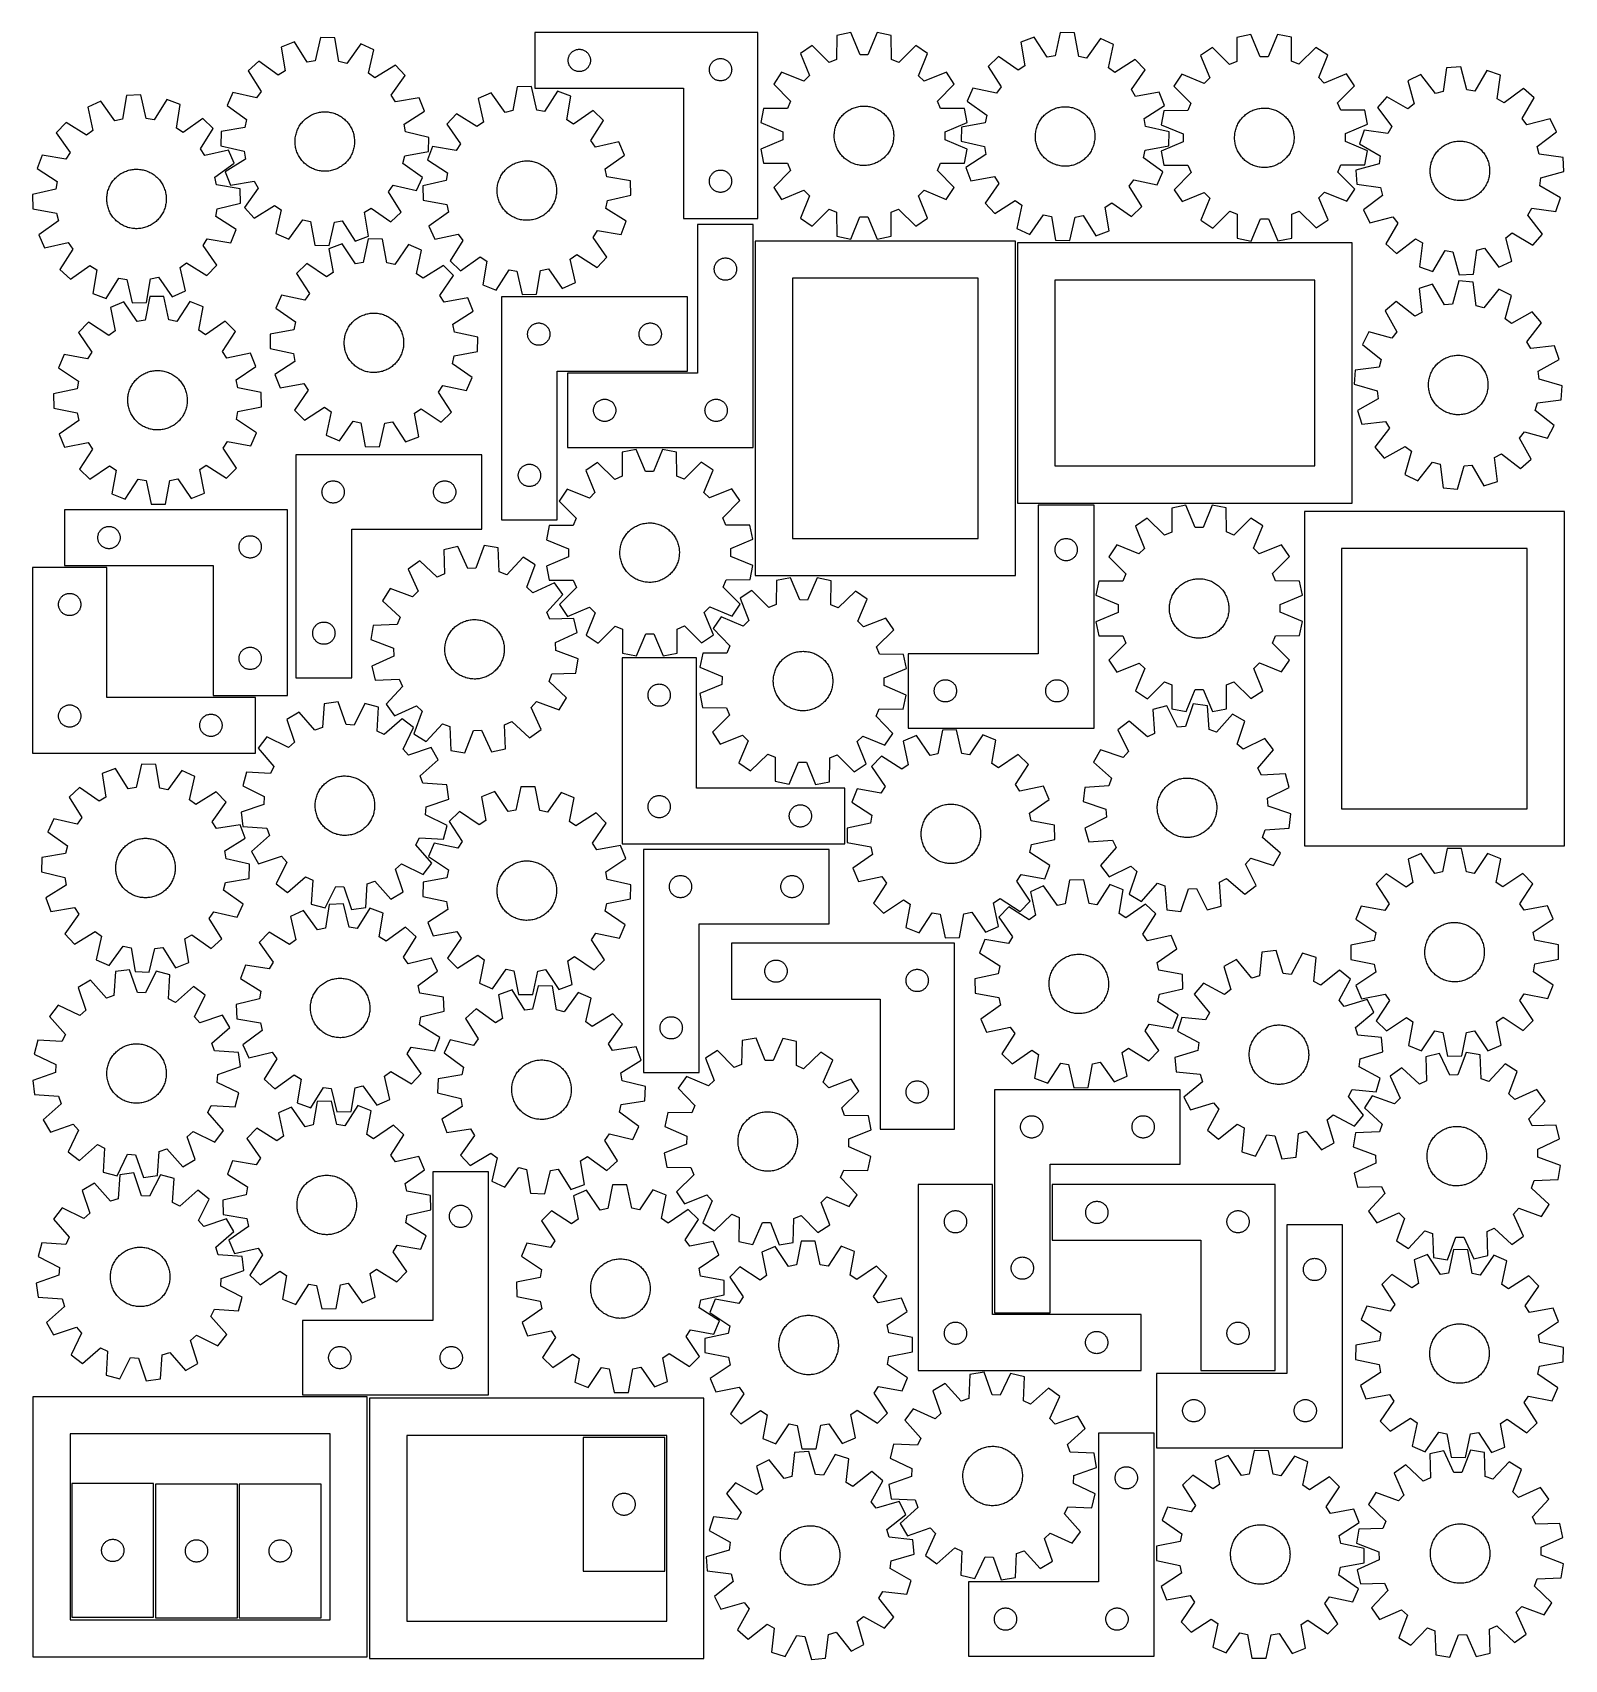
# Model space of a CAD drawing. Header units: millimetres. Extents: x 7 to 1243, y 7 to 1320.
import ezdxf

# ---------------------------------------------------------------- set-up
doc = ezdxf.new("R2010")
doc.units = ezdxf.units.MM
doc.layers.add('CUT', color=7, linetype='CONTINUOUS', true_color=0x000000)

msp = doc.modelspace()

# ---------------------------------------------------------------- linework, layer by layer
at = {"layer": 'CUT'}
for p, q in [((239.191944, 1316.242987), (234.810139, 1297.368607)), ((250.723586, 1315.916353), (239.191944, 1316.242987)), ((254.029991, 1296.824206), (250.723586, 1315.916353)), ((592.04385, 1320.291051), (412.04385, 1320.291051)), ((412.04385, 1320.291051), (412.04385, 1275.291051)), ((592.04385, 1170.291051), (592.04385, 1320.291051)), ((655.872262, 1318.020135), (655.800432, 1298.643931)), ((667.187445, 1320.267822), (655.872262, 1318.020135)), ((674.659511, 1302.390164), (667.187445, 1320.267822)), ((688.570653, 1320.26229), (681.089338, 1302.3885)), ((699.884672, 1318.008749), (688.570653, 1320.26229)), ((699.946477, 1298.632511), (699.884672, 1318.008749)), ((815.281648, 1316.598105), (804.526635, 1312.424958)), ((825.736651, 1300.284451), (815.281648, 1316.598105)), ((836.342766, 1320.295525), (832.069628, 1301.396247)), ((847.876097, 1320.035245), (836.342766, 1320.295525)), ((851.292295, 1300.962437), (847.876097, 1320.035245)), ((868.748974, 1315.391475), (857.568669, 1299.566078)), ((879.304778, 1310.737393), (868.748974, 1315.391475)), ((978.86267, 1316.374046), (978.837026, 1296.997726)), ((990.172464, 1318.648698), (978.86267, 1316.374046)), ((997.687122, 1300.788901), (990.172464, 1318.648698)), ((1011.555624, 1318.694136), (1004.116935, 1300.802564)), ((1022.874982, 1316.46757), (1011.555624, 1318.694136)), ((1022.982973, 1297.091534), (1022.874982, 1316.46757)), ((218.109901, 1312.666804), (207.331055, 1308.555606)), ((207.331055, 1308.555606), (210.505708, 1289.441108)), ((228.47087, 1296.293266), (218.109901, 1312.666804)), ((271.5694, 1311.152566), (260.298227, 1295.391758)), ((282.098251, 1306.437828), (271.5694, 1311.152566)), ((277.846723, 1287.533677), (282.098251, 1306.437828)), ((439.216782, 1299.546863), (439.350517, 1300.120422)), ((439.350517, 1300.120422), (439.521479, 1300.684006)), ((439.521479, 1300.684006), (439.728934, 1301.235201)), ((439.728934, 1301.235201), (439.971995, 1301.771649)), ((439.971995, 1301.771649), (440.249621, 1302.291051)), ((440.249621, 1302.291051), (440.560623, 1302.791183)), ((440.560623, 1302.791183), (440.90367, 1303.269903)), ((440.90367, 1303.269903), (441.277291, 1303.725163)), ((441.277291, 1303.725163), (441.679889, 1304.155012)), ((441.679889, 1304.155012), (442.109737, 1304.557609)), ((442.109737, 1304.557609), (442.564997, 1304.931231)), ((442.564997, 1304.931231), (443.043718, 1305.274277)), ((443.043718, 1305.274277), (443.54385, 1305.585279)), ((443.54385, 1305.585279), (444.063252, 1305.862905)), ((444.063252, 1305.862905), (444.599699, 1306.105966)), ((444.599699, 1306.105966), (445.150895, 1306.313422)), ((445.150895, 1306.313422), (445.714478, 1306.484383)), ((445.714478, 1306.484383), (446.288037, 1306.618118)), ((446.288037, 1306.618118), (446.869114, 1306.714054)), ((446.869114, 1306.714054), (447.455222, 1306.771781)), ((447.455222, 1306.771781), (448.04385, 1306.791051)), ((448.04385, 1306.791051), (448.632478, 1306.771781)), ((448.632478, 1306.771781), (449.218585, 1306.714054)), ((449.218585, 1306.714054), (449.799663, 1306.618118)), ((449.799663, 1306.618118), (450.373221, 1306.484383)), ((450.373221, 1306.484383), (450.936805, 1306.313422)), ((450.936805, 1306.313422), (451.488001, 1306.105966)), ((451.488001, 1306.105966), (452.024448, 1305.862905)), ((452.024448, 1305.862905), (452.54385, 1305.585279)), ((452.54385, 1305.585279), (453.043982, 1305.274277)), ((453.043982, 1305.274277), (453.522703, 1304.931231)), ((453.522703, 1304.931231), (453.977962, 1304.557609)), ((453.977962, 1304.557609), (454.407811, 1304.155012)), ((454.407811, 1304.155012), (454.810408, 1303.725163)), ((454.810408, 1303.725163), (455.18403, 1303.269903)), ((455.18403, 1303.269903), (455.527076, 1302.791183)), ((455.527076, 1302.791183), (455.838078, 1302.291051)), ((455.838078, 1302.291051), (456.115704, 1301.771649)), ((456.115704, 1301.771649), (456.358766, 1301.235201)), ((456.358766, 1301.235201), (456.566221, 1300.684006)), ((456.566221, 1300.684006), (456.737182, 1300.120422)), ((456.737182, 1300.120422), (456.870917, 1299.546863)), ((636.114637, 1309.842246), (626.520923, 1303.435521)), ((626.520923, 1303.435521), (633.869513, 1285.506755)), ((649.859409, 1296.184879), (636.114637, 1309.842246)), ((681.089338, 1302.3885), (674.659511, 1302.390164)), ((719.638063, 1309.820639), (705.886226, 1296.170385)), ((729.22846, 1303.408951), (719.638063, 1309.820639)), ((721.870595, 1285.483989), (729.22846, 1303.408951)), ((786.48364, 1300.949246), (778.144298, 1292.977995)), ((802.385769, 1289.878351), (786.48364, 1300.949246)), ((804.526635, 1312.424958), (807.811211, 1293.329043)), ((832.069628, 1301.396247), (825.736651, 1300.284451)), ((857.568669, 1299.566078), (851.292295, 1300.962437)), ((875.162086, 1291.809094), (879.304778, 1310.737393)), ((959.124594, 1308.149086), (949.546179, 1301.719511)), ((949.546179, 1301.719511), (956.937484, 1283.808312)), ((972.901881, 1294.52452), (959.124594, 1308.149086)), ((1004.116935, 1300.802564), (997.687122, 1300.788901)), ((1042.647835, 1308.326568), (1028.928574, 1294.643574)), ((1052.253488, 1301.937758), (1042.647835, 1308.326568)), ((1044.93837, 1283.995309), (1052.253488, 1301.937758)), ((189.222333, 1297.183895), (180.837266, 1289.260757)), ((180.837266, 1289.260757), (191.085064, 1272.816152)), ((205.060502, 1286.02169), (189.222333, 1297.183895)), ((210.505708, 1289.441108), (205.060502, 1286.02169)), ((234.810139, 1297.368607), (228.47087, 1296.293266)), ((260.298227, 1295.391758), (254.029991, 1296.824206)), ((283.089643, 1283.811518), (277.846723, 1287.533677)), ((299.534249, 1294.059315), (283.089643, 1283.811518)), ((307.457387, 1285.674248), (299.534249, 1294.059315)), ((439.04385, 1297.791051), (439.063119, 1298.379679)), ((439.063119, 1297.202422), (439.04385, 1297.791051)), ((439.063119, 1298.379679), (439.120846, 1298.965786)), ((439.120846, 1296.616315), (439.063119, 1297.202422)), ((439.120846, 1298.965786), (439.216782, 1299.546863)), ((439.216782, 1296.035238), (439.120846, 1296.616315)), ((439.350517, 1295.461679), (439.216782, 1296.035238)), ((439.521479, 1294.898095), (439.350517, 1295.461679)), ((439.728934, 1294.3469), (439.521479, 1294.898095)), ((439.971995, 1293.810452), (439.728934, 1294.3469)), ((440.249621, 1293.291051), (439.971995, 1293.810452)), ((440.560623, 1292.790918), (440.249621, 1293.291051)), ((440.90367, 1292.312198), (440.560623, 1292.790918)), ((441.277291, 1291.856938), (440.90367, 1292.312198)), ((441.679889, 1291.427089), (441.277291, 1291.856938)), ((442.109737, 1291.024492), (441.679889, 1291.427089)), ((442.564997, 1290.65087), (442.109737, 1291.024492)), ((443.043718, 1290.307824), (442.564997, 1290.65087)), ((443.54385, 1289.996822), (443.043718, 1290.307824)), ((444.063252, 1289.719196), (443.54385, 1289.996822)), ((444.599699, 1289.476135), (444.063252, 1289.719196)), ((445.150895, 1289.268679), (444.599699, 1289.476135)), ((445.714478, 1289.097718), (445.150895, 1289.268679)), ((446.288037, 1288.963983), (445.714478, 1289.097718)), ((446.869114, 1288.868047), (446.288037, 1288.963983)), ((447.455222, 1288.81032), (446.869114, 1288.868047)), ((448.04385, 1288.791051), (447.455222, 1288.81032)), ((448.632478, 1288.81032), (448.04385, 1288.791051)), ((449.218585, 1288.868047), (448.632478, 1288.81032)), ((449.799663, 1288.963983), (449.218585, 1288.868047)), ((450.373221, 1289.097718), (449.799663, 1288.963983)), ((450.936805, 1289.268679), (450.373221, 1289.097718)), ((451.488001, 1289.476135), (450.936805, 1289.268679)), ((452.024448, 1289.719196), (451.488001, 1289.476135)), ((452.54385, 1289.996822), (452.024448, 1289.719196)), ((453.043982, 1290.307824), (452.54385, 1289.996822)), ((453.522703, 1290.65087), (453.043982, 1290.307824)), ((453.977962, 1291.024492), (453.522703, 1290.65087)), ((454.407811, 1291.427089), (453.977962, 1291.024492)), ((454.810408, 1291.856938), (454.407811, 1291.427089)), ((455.18403, 1292.312198), (454.810408, 1291.856938)), ((455.527076, 1292.790918), (455.18403, 1292.312198)), ((455.838078, 1293.291051), (455.527076, 1292.790918)), ((456.115704, 1293.810452), (455.838078, 1293.291051)), ((456.358766, 1294.3469), (456.115704, 1293.810452)), ((456.566221, 1294.898095), (456.358766, 1294.3469)), ((456.737182, 1295.461679), (456.566221, 1294.898095)), ((456.870917, 1296.035238), (456.737182, 1295.461679)), ((456.870917, 1299.546863), (456.966853, 1298.965786)), ((456.966853, 1296.616315), (456.870917, 1296.035238)), ((456.966853, 1298.965786), (457.02458, 1298.379679)), ((457.02458, 1297.202422), (456.966853, 1296.616315)), ((457.02458, 1298.379679), (457.04385, 1297.791051)), ((457.04385, 1297.791051), (457.02458, 1297.202422)), ((553.04385, 1290.291051), (553.063119, 1290.879679)), ((553.063119, 1289.702422), (553.04385, 1290.291051)), ((553.063119, 1290.879679), (553.120846, 1291.465786)), ((553.120846, 1289.116315), (553.063119, 1289.702422)), ((553.120846, 1291.465786), (553.216782, 1292.046863)), ((553.216782, 1288.535238), (553.120846, 1289.116315)), ((553.216782, 1292.046863), (553.350517, 1292.620422)), ((553.350517, 1287.961679), (553.216782, 1288.535238)), ((553.350517, 1292.620422), (553.521479, 1293.184006)), ((553.521479, 1287.398095), (553.350517, 1287.961679)), ((553.521479, 1293.184006), (553.728934, 1293.735201)), ((553.728934, 1286.8469), (553.521479, 1287.398095)), ((553.728934, 1293.735201), (553.971995, 1294.271649)), ((553.971995, 1294.271649), (554.249621, 1294.791051)), ((554.249621, 1294.791051), (554.560623, 1295.291183)), ((554.560623, 1295.291183), (554.90367, 1295.769903)), ((554.90367, 1295.769903), (555.277291, 1296.225163)), ((555.277291, 1296.225163), (555.679889, 1296.655012)), ((555.679889, 1296.655012), (556.109737, 1297.057609)), ((556.109737, 1297.057609), (556.564997, 1297.431231)), ((556.564997, 1297.431231), (557.043718, 1297.774277)), ((557.043718, 1297.774277), (557.54385, 1298.085279)), ((557.54385, 1298.085279), (558.063252, 1298.362905)), ((558.063252, 1298.362905), (558.599699, 1298.605966)), ((558.599699, 1298.605966), (559.150895, 1298.813422)), ((559.150895, 1298.813422), (559.714478, 1298.984383)), ((559.714478, 1298.984383), (560.288037, 1299.118118)), ((560.288037, 1299.118118), (560.869114, 1299.214054)), ((560.869114, 1299.214054), (561.455222, 1299.271781)), ((561.455222, 1299.271781), (562.04385, 1299.291051)), ((562.04385, 1299.291051), (562.632478, 1299.271781)), ((562.632478, 1299.271781), (563.218585, 1299.214054)), ((563.218585, 1299.214054), (563.799663, 1299.118118)), ((563.799663, 1299.118118), (564.373221, 1298.984383)), ((564.373221, 1298.984383), (564.936805, 1298.813422)), ((564.936805, 1298.813422), (565.488001, 1298.605966)), ((565.488001, 1298.605966), (566.024448, 1298.362905)), ((566.024448, 1298.362905), (566.54385, 1298.085279)), ((566.54385, 1298.085279), (567.043982, 1297.774277)), ((567.043982, 1297.774277), (567.522703, 1297.431231)), ((567.522703, 1297.431231), (567.977962, 1297.057609)), ((567.977962, 1297.057609), (568.407811, 1296.655012)), ((568.407811, 1296.655012), (568.810408, 1296.225163)), ((568.810408, 1296.225163), (569.18403, 1295.769903)), ((569.18403, 1295.769903), (569.527076, 1295.291183)), ((569.527076, 1295.291183), (569.838078, 1294.791051)), ((569.838078, 1294.791051), (570.115704, 1294.271649)), ((570.115704, 1294.271649), (570.358766, 1293.735201)), ((570.358766, 1293.735201), (570.566221, 1293.184006)), ((570.566221, 1287.398095), (570.358766, 1286.8469)), ((570.566221, 1293.184006), (570.737182, 1292.620422)), ((570.737182, 1287.961679), (570.566221, 1287.398095)), ((570.737182, 1292.620422), (570.870917, 1292.046863)), ((570.870917, 1288.535238), (570.737182, 1287.961679)), ((570.870917, 1292.046863), (570.966853, 1291.465786)), ((570.966853, 1289.116315), (570.870917, 1288.535238)), ((570.966853, 1291.465786), (571.02458, 1290.879679)), ((571.02458, 1289.702422), (570.966853, 1289.116315)), ((571.02458, 1290.879679), (571.04385, 1290.291051)), ((571.04385, 1290.291051), (571.02458, 1289.702422)), ((611.3968, 1288.319221), (604.985112, 1278.728823)), ((629.321762, 1280.961356), (611.3968, 1288.319221)), ((655.800432, 1298.643931), (649.859409, 1296.184879)), ((705.886226, 1296.170385), (699.946477, 1298.632511)), ((744.34476, 1288.284828), (726.415994, 1280.936238)), ((750.751485, 1278.691114), (744.34476, 1288.284828)), ((778.144298, 1292.977995), (788.486541, 1276.592623)), ((807.811211, 1293.329043), (802.385769, 1289.878351)), ((880.426335, 1288.117161), (875.162086, 1291.809094)), ((896.811708, 1298.459404), (880.426335, 1288.117161)), ((893.712064, 1274.217933), (904.782959, 1290.120062)), ((904.782959, 1290.120062), (896.811708, 1298.459404)), ((978.837026, 1296.997726), (972.901881, 1294.52452)), ((1028.928574, 1294.643574), (1022.982973, 1297.091534)), ((1148.06872, 1291.941306), (1145.389612, 1272.75108)), ((1159.58347, 1292.645579), (1148.06872, 1291.941306)), ((1164.58131, 1273.924895), (1159.58347, 1292.645579)), ((1180.771362, 1289.762034), (1170.952407, 1273.057827)), ((1191.679118, 1286.006194), (1180.771362, 1289.762034)), ((296.295182, 1269.83608), (307.457387, 1285.674248)), ((397.836198, 1276.350866), (394.456431, 1257.271568)), ((409.369011, 1276.633171), (397.836198, 1276.350866)), ((413.678234, 1257.742088), (409.369011, 1276.633171)), ((412.04385, 1275.291051), (532.04385, 1275.291051)), ((532.04385, 1275.291051), (532.04385, 1170.291051)), ((553.971995, 1286.310452), (553.728934, 1286.8469)), ((554.249621, 1285.791051), (553.971995, 1286.310452)), ((554.560623, 1285.290918), (554.249621, 1285.791051)), ((554.90367, 1284.812198), (554.560623, 1285.290918)), ((555.277291, 1284.356938), (554.90367, 1284.812198)), ((555.679889, 1283.927089), (555.277291, 1284.356938)), ((556.109737, 1283.524492), (555.679889, 1283.927089)), ((556.564997, 1283.15087), (556.109737, 1283.524492)), ((557.043718, 1282.807824), (556.564997, 1283.15087)), ((557.54385, 1282.496822), (557.043718, 1282.807824)), ((558.063252, 1282.219196), (557.54385, 1282.496822)), ((558.599699, 1281.976135), (558.063252, 1282.219196)), ((559.150895, 1281.768679), (558.599699, 1281.976135)), ((559.714478, 1281.597718), (559.150895, 1281.768679)), ((560.288037, 1281.463983), (559.714478, 1281.597718)), ((560.869114, 1281.368047), (560.288037, 1281.463983)), ((561.455222, 1281.31032), (560.869114, 1281.368047)), ((562.04385, 1281.291051), (561.455222, 1281.31032)), ((562.632478, 1281.31032), (562.04385, 1281.291051)), ((563.218585, 1281.368047), (562.632478, 1281.31032)), ((563.799663, 1281.463983), (563.218585, 1281.368047)), ((564.373221, 1281.597718), (563.799663, 1281.463983)), ((564.936805, 1281.768679), (564.373221, 1281.597718)), ((565.488001, 1281.976135), (564.936805, 1281.768679)), ((566.024448, 1282.219196), (565.488001, 1281.976135)), ((566.54385, 1282.496822), (566.024448, 1282.219196)), ((567.043982, 1282.807824), (566.54385, 1282.496822)), ((567.522703, 1283.15087), (567.043982, 1282.807824)), ((567.977962, 1283.524492), (567.522703, 1283.15087)), ((568.407811, 1283.927089), (567.977962, 1283.524492)), ((568.810408, 1284.356938), (568.407811, 1283.927089)), ((569.18403, 1284.812198), (568.810408, 1284.356938)), ((569.527076, 1285.290918), (569.18403, 1284.812198)), ((569.838078, 1285.791051), (569.527076, 1285.290918)), ((570.115704, 1286.310452), (569.838078, 1285.791051)), ((570.358766, 1286.8469), (570.115704, 1286.310452)), ((604.985112, 1278.728823), (618.635366, 1264.976987)), ((633.869513, 1285.506755), (629.321762, 1280.961356)), ((726.415994, 1280.936238), (721.870595, 1285.483989)), ((737.094119, 1264.946342), (750.751485, 1278.691114)), ((765.866309, 1275.471065), (761.212227, 1264.915262)), ((784.794609, 1271.328373), (765.866309, 1275.471065)), ((788.486541, 1276.592623), (784.794609, 1271.328373)), ((897.162755, 1268.792492), (893.712064, 1274.217933)), ((934.458131, 1286.567204), (928.069321, 1276.96155)), ((928.069321, 1276.96155), (941.752315, 1263.24229)), ((952.40058, 1279.252086), (934.458131, 1286.567204)), ((956.937484, 1283.808312), (952.40058, 1279.252086)), ((1049.494596, 1279.458405), (1044.93837, 1283.995309)), ((1067.405795, 1286.84971), (1049.494596, 1279.458405)), ((1060.210805, 1263.494008), (1073.83537, 1277.271295)), ((1073.83537, 1277.271295), (1067.405795, 1286.84971)), ((1127.390175, 1286.497099), (1117.021447, 1281.439931)), ((1117.021447, 1281.439931), (1121.890056, 1262.685224)), ((1139.171673, 1271.114033), (1127.390175, 1286.497099)), ((1170.952407, 1273.057827), (1164.58131, 1273.924895)), ((1189.132424, 1266.797946), (1191.679118, 1286.006194)), ((1210.150693, 1275.23389), (1194.686738, 1263.558766)), ((1218.790847, 1267.589729), (1210.150693, 1275.23389)), ((61.694082, 1264.836747), (51.160046, 1260.133604)), ((72.947894, 1249.063537), (61.694082, 1264.836747)), ((82.545128, 1269.577578), (79.217703, 1250.489082)), ((94.077123, 1269.891513), (82.545128, 1269.577578)), ((98.438144, 1251.012321), (94.077123, 1269.891513)), ((115.155216, 1266.29212), (104.776225, 1249.93)), ((125.929528, 1262.169056), (115.155216, 1266.29212)), ((122.733831, 1243.058066), (125.929528, 1262.169056)), ((168.458753, 1271.824759), (163.744015, 1261.295908)), ((163.744015, 1261.295908), (179.504824, 1250.024735)), ((187.362904, 1267.573231), (168.458753, 1271.824759)), ((191.085064, 1272.816152), (187.362904, 1267.573231)), ((299.7146, 1264.390874), (296.295182, 1269.83608)), ((318.829097, 1267.565526), (299.7146, 1264.390874)), ((322.940296, 1256.786681), (318.829097, 1267.565526)), ((376.972227, 1271.667241), (366.425331, 1266.993008)), ((366.425331, 1266.993008), (370.604165, 1248.072655)), ((388.182735, 1255.863225), (376.972227, 1271.667241)), ((430.437152, 1272.97598), (420.013323, 1256.642389)), ((441.200115, 1268.82338), (430.437152, 1272.97598)), ((437.952014, 1249.721227), (441.200115, 1268.82338)), ((618.635366, 1264.976987), (616.17324, 1259.037237)), ((673.768065, 1260.597285), (674.736079, 1260.744406)), ((674.736079, 1260.744406), (675.709288, 1260.851921)), ((675.709288, 1260.851921), (676.686072, 1260.919651)), ((676.686072, 1260.919651), (677.664806, 1260.947482)), ((677.664806, 1260.947482), (678.643861, 1260.93537)), ((678.643861, 1260.93537), (679.621607, 1260.883333)), ((679.621607, 1260.883333), (680.596417, 1260.791458)), ((680.596417, 1260.791458), (681.566668, 1260.659899)), ((739.55317, 1259.005319), (737.094119, 1264.946342)), ((761.212227, 1264.915262), (777.037625, 1253.734957)), ((916.25867, 1272.077068), (897.162755, 1268.792492)), ((904.118163, 1250.867051), (920.431818, 1261.322054)), ((920.431818, 1261.322054), (916.25867, 1272.077068)), ((941.752315, 1263.24229), (939.304355, 1257.296688)), ((1062.684011, 1257.558863), (1060.210805, 1263.494008)), ((1100.000371, 1268.496803), (1092.356209, 1259.856649)), ((1116.7719, 1258.793287), (1100.000371, 1268.496803)), ((1121.890056, 1262.685224), (1116.7719, 1258.793287)), ((1145.389612, 1272.75108), (1139.171673, 1271.114033)), ((1194.686738, 1263.558766), (1189.132424, 1266.797946)), ((1209.087331, 1250.818199), (1218.790847, 1267.589729)), ((33.710428, 1247.774298), (25.778063, 1239.39796)), ((50.143741, 1237.5084), (33.710428, 1247.774298)), ((51.160046, 1260.133604), (55.390757, 1241.224784)), ((79.217703, 1250.489082), (72.947894, 1249.063537)), ((104.776225, 1249.93), (98.438144, 1251.012321)), ((144.025718, 1250.777413), (128.175269, 1239.632653)), ((152.402056, 1242.845047), (144.025718, 1250.777413)), ((179.504824, 1250.024735), (178.072376, 1243.7565)), ((223.626377, 1247.027836), (224.242411, 1247.788886)), ((224.242411, 1247.788886), (224.888975, 1248.524175)), ((224.888975, 1248.524175), (225.564992, 1249.232481)), ((225.564992, 1249.232481), (226.269337, 1249.912622)), ((226.269337, 1249.912622), (227.000838, 1250.563469)), ((227.000838, 1250.563469), (227.758277, 1251.183937)), ((227.758277, 1251.183937), (228.540394, 1251.772994)), ((228.540394, 1251.772994), (229.345887, 1252.32966)), ((229.345887, 1252.32966), (230.173415, 1252.853007)), ((230.173415, 1252.853007), (231.021602, 1253.342165)), ((231.021602, 1253.342165), (231.889034, 1253.796319)), ((231.889034, 1253.796319), (232.774269, 1254.214714)), ((232.774269, 1254.214714), (233.675832, 1254.596654)), ((233.675832, 1254.596654), (234.592225, 1254.941502)), ((234.592225, 1254.941502), (235.52192, 1255.248685)), ((235.52192, 1255.248685), (236.463372, 1255.517691)), ((236.463372, 1255.517691), (237.415012, 1255.748073)), ((237.415012, 1255.748073), (238.375257, 1255.939447)), ((238.375257, 1255.939447), (239.34251, 1256.091495)), ((239.34251, 1256.091495), (240.315159, 1256.203963)), ((240.315159, 1256.203963), (241.291586, 1256.276665)), ((241.291586, 1256.276665), (242.270165, 1256.309479)), ((242.270165, 1256.309479), (243.249269, 1256.302351)), ((243.249269, 1256.302351), (244.227267, 1256.255293)), ((244.227267, 1256.255293), (245.202532, 1256.168383)), ((245.202532, 1256.168383), (246.173441, 1256.041765)), ((246.173441, 1256.041765), (247.138377, 1255.875651)), ((247.138377, 1255.875651), (248.095734, 1255.670317)), ((248.095734, 1255.670317), (249.043919, 1255.426104)), ((249.043919, 1255.426104), (249.981354, 1255.143419)), ((249.981354, 1255.143419), (250.906479, 1254.822733)), ((250.906479, 1254.822733), (251.817753, 1254.464579)), ((251.817753, 1254.464579), (252.713661, 1254.069554)), ((252.713661, 1254.069554), (253.59271, 1253.638315)), ((253.59271, 1253.638315), (254.453438, 1253.171579)), ((254.453438, 1253.171579), (255.294413, 1252.670124)), ((255.294413, 1252.670124), (256.114234, 1252.134784)), ((256.114234, 1252.134784), (256.911537, 1251.566451)), ((256.911537, 1251.566451), (257.684995, 1250.966069)), ((257.684995, 1250.966069), (258.43332, 1250.334639)), ((258.43332, 1250.334639), (259.155268, 1249.673211)), ((259.155268, 1249.673211), (259.849636, 1248.982886)), ((259.849636, 1248.982886), (260.515268, 1248.264814)), ((260.515268, 1248.264814), (261.151058, 1247.520189)), ((306.566758, 1246.425712), (322.940296, 1256.786681)), ((348.941881, 1254.681607), (340.986571, 1246.327057)), ((365.346975, 1244.370676), (348.941881, 1254.681607)), ((370.604165, 1248.072655), (365.346975, 1244.370676)), ((394.456431, 1257.271568), (388.182735, 1255.863225)), ((420.013323, 1256.642389), (413.678234, 1257.742088)), ((443.384036, 1246.280903), (437.952014, 1249.721227)), ((459.264993, 1257.382148), (443.384036, 1246.280903)), ((457.308612, 1233.021744), (467.619543, 1249.426838)), ((467.619543, 1249.426838), (459.264993, 1257.382148)), ((596.797002, 1258.975432), (594.543461, 1247.661414)), ((594.543461, 1247.661414), (612.417251, 1240.180099)), ((616.17324, 1259.037237), (596.797002, 1258.975432)), ((655.946985, 1246.742619), (656.364717, 1247.628167)), ((656.364717, 1247.628167), (656.818222, 1248.495939)), ((656.818222, 1248.495939), (657.306745, 1249.344491)), ((657.306745, 1249.344491), (657.829472, 1250.172411)), ((657.829472, 1250.172411), (658.385534, 1250.978321)), ((658.385534, 1250.978321), (658.974005, 1251.760879)), ((658.974005, 1251.760879), (659.593906, 1252.518782)), ((659.593906, 1252.518782), (660.244204, 1253.250771)), ((660.244204, 1253.250771), (660.923819, 1253.955625)), ((660.923819, 1253.955625), (661.631618, 1254.632172)), ((661.631618, 1254.632172), (662.366423, 1255.279286)), ((662.366423, 1255.279286), (663.127011, 1255.89589)), ((663.127011, 1255.89589), (663.912117, 1256.480957)), ((663.912117, 1256.480957), (664.720434, 1257.033515)), ((664.720434, 1257.033515), (665.550616, 1257.552642)), ((665.550616, 1257.552642), (666.401281, 1258.037475)), ((666.401281, 1258.037475), (667.271015, 1258.487207)), ((667.271015, 1258.487207), (668.158368, 1258.90109)), ((668.158368, 1258.90109), (669.061865, 1259.278435)), ((669.061865, 1259.278435), (669.980001, 1259.618613)), ((669.980001, 1259.618613), (670.911248, 1259.921058)), ((670.911248, 1259.921058), (671.854057, 1260.185268)), ((671.854057, 1260.185268), (672.806858, 1260.410802)), ((672.806858, 1260.410802), (673.768065, 1260.597285)), ((681.566668, 1260.659899), (682.530746, 1260.488875)), ((682.530746, 1260.488875), (683.487045, 1260.278669)), ((683.487045, 1260.278669), (684.433975, 1260.029632)), ((684.433975, 1260.029632), (685.369959, 1259.742178)), ((685.369959, 1259.742178), (686.293439, 1259.416786)), ((686.293439, 1259.416786), (687.202878, 1259.053998)), ((687.202878, 1259.053998), (688.096763, 1258.654416)), ((688.096763, 1258.654416), (688.973605, 1258.218707)), ((688.973605, 1258.218707), (689.831946, 1257.747595)), ((689.831946, 1257.747595), (690.670357, 1257.241865)), ((690.670357, 1257.241865), (691.487441, 1256.702358)), ((691.487441, 1256.702358), (692.28184, 1256.129973)), ((692.28184, 1256.129973), (693.052232, 1255.525661)), ((693.052232, 1255.525661), (693.797333, 1254.890429)), ((693.797333, 1254.890429), (694.515903, 1254.225334)), ((694.515903, 1254.225334), (695.206748, 1253.531483)), ((695.206748, 1253.531483), (695.868716, 1252.810031)), ((695.868716, 1252.810031), (696.500707, 1252.062179)), ((696.500707, 1252.062179), (697.101667, 1251.289171)), ((697.101667, 1251.289171), (697.670598, 1250.492294)), ((697.670598, 1250.492294), (698.206552, 1249.672874)), ((698.206552, 1249.672874), (698.708636, 1248.832275)), ((698.708636, 1248.832275), (699.176016, 1247.971897)), ((699.176016, 1247.971897), (699.607914, 1247.093171)), ((758.929374, 1258.933489), (739.55317, 1259.005319)), ((743.299403, 1240.14624), (761.177061, 1247.618306)), ((761.177061, 1247.618306), (758.929374, 1258.933489)), ((777.037625, 1253.734957), (775.641265, 1247.458583)), ((818.828957, 1247.269781), (819.290733, 1248.133181)), ((819.290733, 1248.133181), (819.787341, 1248.977026)), ((819.787341, 1248.977026), (820.317955, 1249.799914)), ((820.317955, 1249.799914), (820.881692, 1250.600474)), ((820.881692, 1250.600474), (821.477613, 1251.377373)), ((821.477613, 1251.377373), (822.104728, 1252.129319)), ((822.104728, 1252.129319), (822.761991, 1252.85506)), ((822.761991, 1252.85506), (823.448309, 1253.553389)), ((823.448309, 1253.553389), (824.16254, 1254.223142)), ((824.16254, 1254.223142), (824.903495, 1254.863205)), ((824.903495, 1254.863205), (825.66994, 1255.472514)), ((825.66994, 1255.472514), (826.4606, 1256.050053)), ((826.4606, 1256.050053), (827.27416, 1256.594861)), ((827.27416, 1256.594861), (828.109264, 1257.106032)), ((828.109264, 1257.106032), (828.964523, 1257.582715)), ((828.964523, 1257.582715), (829.838514, 1258.024117)), ((829.838514, 1258.024117), (830.729782, 1258.429502)), ((830.729782, 1258.429502), (831.636843, 1258.798196)), ((831.636843, 1258.798196), (832.558187, 1259.129586)), ((832.558187, 1259.129586), (833.492282, 1259.42312)), ((833.492282, 1259.42312), (834.437572, 1259.678309)), ((834.437572, 1259.678309), (835.392485, 1259.894729)), ((835.392485, 1259.894729), (836.35543, 1260.072019)), ((836.35543, 1260.072019), (837.324805, 1260.209884)), ((837.324805, 1260.209884), (838.298997, 1260.308095)), ((838.298997, 1260.308095), (839.276384, 1260.366488)), ((839.276384, 1260.366488), (840.25534, 1260.384967)), ((840.25534, 1260.384967), (841.234234, 1260.3635)), ((841.234234, 1260.3635), (842.211438, 1260.302123)), ((842.211438, 1260.302123), (843.185326, 1260.200939)), ((843.185326, 1260.200939), (844.154276, 1260.060115)), ((844.154276, 1260.060115), (845.116675, 1259.879886)), ((845.116675, 1259.879886), (846.070922, 1259.660553)), ((846.070922, 1259.660553), (847.015429, 1259.402479)), ((847.015429, 1259.402479), (847.948624, 1259.106095)), ((847.948624, 1259.106095), (848.868952, 1258.771894)), ((848.868952, 1258.771894), (849.774884, 1258.400433)), ((849.774884, 1258.400433), (850.664909, 1257.992329)), ((850.664909, 1257.992329), (851.537549, 1257.548261)), ((851.537549, 1257.548261), (852.391349, 1257.068969)), ((852.391349, 1257.068969), (853.224889, 1256.555251)), ((853.224889, 1256.555251), (854.036781, 1256.007962)), ((854.036781, 1256.007962), (854.825675, 1255.428012)), ((854.825675, 1255.428012), (855.590257, 1254.816367)), ((855.590257, 1254.816367), (856.329254, 1254.174044)), ((856.329254, 1254.174044), (857.041437, 1253.502114)), ((857.041437, 1253.502114), (857.72562, 1252.801694)), ((857.72562, 1252.801694), (858.380665, 1252.07395)), ((858.380665, 1252.07395), (859.005481, 1251.320093)), ((859.005481, 1251.320093), (859.599028, 1250.541378)), ((859.599028, 1250.541378), (860.160319, 1249.739101)), ((860.160319, 1249.739101), (860.688418, 1248.914597)), ((860.688418, 1248.914597), (861.182448, 1248.06924)), ((861.182448, 1248.06924), (861.641586, 1247.204435)), ((905.22996, 1244.534074), (904.118163, 1250.867051)), ((919.928319, 1257.188698), (917.701753, 1245.869339)), ((939.304355, 1257.296688), (919.928319, 1257.188698)), ((980.274351, 1247.385707), (980.782356, 1248.222741)), ((980.782356, 1248.222741), (981.324081, 1249.038357)), ((981.324081, 1249.038357), (981.898622, 1249.831199)), ((981.898622, 1249.831199), (982.505024, 1250.599945)), ((982.505024, 1250.599945), (983.142278, 1251.343318)), ((983.142278, 1251.343318), (983.809322, 1252.06008)), ((983.809322, 1252.06008), (984.505047, 1252.749037)), ((984.505047, 1252.749037), (985.228295, 1253.409043)), ((985.228295, 1253.409043), (985.977861, 1254.039)), ((985.977861, 1254.039), (986.752499, 1254.637858)), ((986.752499, 1254.637858), (987.550918, 1255.204622)), ((987.550918, 1255.204622), (988.371791, 1255.738348)), ((988.371791, 1255.738348), (989.21375, 1256.238148)), ((989.21375, 1256.238148), (990.075395, 1256.703189)), ((990.075395, 1256.703189), (990.955291, 1257.132698)), ((990.955291, 1257.132698), (991.851974, 1257.525959)), ((991.851974, 1257.525959), (992.763951, 1257.88232)), ((992.763951, 1257.88232), (993.689705, 1258.201185)), ((993.689705, 1258.201185), (994.627695, 1258.482024)), ((994.627695, 1258.482024), (995.576359, 1258.724371)), ((995.576359, 1258.724371), (996.534118, 1258.927822)), ((996.534118, 1258.927822), (997.499379, 1259.092037)), ((997.499379, 1259.092037), (998.470534, 1259.216744)), ((998.470534, 1259.216744), (999.445969, 1259.301735)), ((999.445969, 1259.301735), (1000.424058, 1259.346869)), ((1000.424058, 1259.346869), (1001.403173, 1259.352071)), ((1001.403173, 1259.352071), (1002.381687, 1259.317331)), ((1002.381687, 1259.317331), (1003.357969, 1259.242708)), ((1003.357969, 1259.242708), (1004.330395, 1259.128327)), ((1004.330395, 1259.128327), (1005.297346, 1258.974376)), ((1005.297346, 1258.974376), (1006.257213, 1258.781113)), ((1006.257213, 1258.781113), (1007.208398, 1258.548859)), ((1007.208398, 1258.548859), (1008.149318, 1258.278001)), ((1008.149318, 1258.278001), (1009.078408, 1257.96899)), ((1009.078408, 1257.96899), (1009.99412, 1257.622339)), ((1009.99412, 1257.622339), (1010.89493, 1257.238627)), ((1010.89493, 1257.238627), (1011.77934, 1256.818491)), ((1011.77934, 1256.818491), (1012.645877, 1256.36263)), ((1012.645877, 1256.36263), (1013.493099, 1255.871805)), ((1013.493099, 1255.871805), (1014.319596, 1255.34683)), ((1014.319596, 1255.34683), (1015.123993, 1254.788581)), ((1015.123993, 1254.788581), (1015.904949, 1254.197987)), ((1015.904949, 1254.197987), (1016.661166, 1253.57603)), ((1016.661166, 1253.57603), (1017.391385, 1252.923745)), ((1017.391385, 1252.923745), (1018.094391, 1252.242218)), ((1018.094391, 1252.242218), (1018.769013, 1251.532585)), ((1018.769013, 1251.532585), (1019.414129, 1250.796024)), ((1019.414129, 1250.796024), (1020.028664, 1250.033764)), ((1020.028664, 1250.033764), (1020.611597, 1249.247071)), ((1020.611597, 1249.247071), (1021.161956, 1248.437257)), ((1021.161956, 1248.437257), (1021.678826, 1247.605668)), ((1021.678826, 1247.605668), (1022.161347, 1246.753688)), ((1082.06033, 1257.533219), (1062.684011, 1257.558863)), ((1084.334982, 1246.223426), (1082.06033, 1257.533219)), ((1092.356209, 1259.856649), (1104.031333, 1244.392695)), ((1212.979267, 1245.700044), (1209.087331, 1250.818199)), ((1231.733975, 1250.568652), (1212.979267, 1245.700044)), ((1236.791142, 1240.199924), (1231.733975, 1250.568652)), ((25.778063, 1239.39796), (36.922822, 1223.54751)), ((55.390757, 1241.224784), (50.143741, 1237.5084)), ((128.175269, 1239.632653), (122.733831, 1243.058066)), ((142.136158, 1226.411735), (152.402056, 1242.845047)), ((158.980228, 1240.450094), (158.653595, 1228.918452)), ((178.072376, 1243.7565), (158.980228, 1240.450094)), ((218.612771, 1233.465016), (218.67977, 1234.441851)), ((218.67977, 1234.441851), (218.786556, 1235.41514)), ((218.786556, 1235.41514), (218.932952, 1236.383264)), ((218.932952, 1236.383264), (219.118715, 1237.344611)), ((219.118715, 1237.344611), (219.343535, 1238.29758)), ((219.343535, 1238.29758), (219.607039, 1239.240587)), ((219.607039, 1239.240587), (219.908787, 1240.17206)), ((219.908787, 1240.17206), (220.248278, 1241.090451)), ((220.248278, 1241.090451), (220.624945, 1241.99423)), ((220.624945, 1241.99423), (221.038164, 1242.881893)), ((221.038164, 1242.881893), (221.487245, 1243.751963)), ((221.487245, 1243.751963), (221.971441, 1244.602991)), ((221.971441, 1244.602991), (222.489946, 1245.433562)), ((222.489946, 1245.433562), (223.041898, 1246.242292)), ((223.041898, 1246.242292), (223.626377, 1247.027836)), ((261.151058, 1247.520189), (261.755947, 1246.75025)), ((261.755947, 1246.75025), (262.328927, 1245.95628)), ((262.328927, 1245.95628), (262.869046, 1245.139599)), ((262.869046, 1245.139599), (263.375403, 1244.301568)), ((263.375403, 1244.301568), (263.847158, 1243.44358)), ((263.847158, 1243.44358), (264.283523, 1242.567064)), ((264.283523, 1242.567064), (264.683774, 1241.673479)), ((264.683774, 1241.673479), (265.047243, 1240.764312)), ((265.047243, 1240.764312), (265.373327, 1239.841076)), ((265.373327, 1239.841076), (265.661481, 1238.905307)), ((265.661481, 1238.905307), (265.911227, 1237.958565)), ((265.911227, 1237.958565), (266.122149, 1237.002423)), ((266.122149, 1237.002423), (266.293896, 1236.038473)), ((266.293896, 1236.038473), (266.426182, 1235.068321)), ((266.426182, 1235.068321), (266.518786, 1234.09358)), ((307.642099, 1240.086443), (306.566758, 1246.425712)), ((326.516479, 1235.704638), (307.642099, 1240.086443)), ((326.189845, 1224.172995), (326.516479, 1235.704638)), ((340.986571, 1246.327057), (352.087816, 1230.4461)), ((612.417251, 1240.180099), (612.415587, 1233.750271)), ((653.859332, 1237.245156), (653.891413, 1238.22376)), ((653.867193, 1236.266058), (653.859332, 1237.245156)), ((653.914983, 1235.288095), (653.867193, 1236.266058)), ((653.891413, 1238.22376), (653.963384, 1239.200242)), ((654.002624, 1234.312896), (653.914983, 1235.288095)), ((653.963384, 1239.200242), (654.075124, 1240.172974)), ((654.075124, 1240.172974), (654.226447, 1241.14034)), ((654.226447, 1241.14034), (654.417102, 1242.100729)), ((654.417102, 1242.100729), (654.646771, 1243.052541)), ((654.646771, 1243.052541), (654.915072, 1243.994194)), ((654.915072, 1243.994194), (655.221559, 1244.924119)), ((655.221559, 1244.924119), (655.565721, 1245.840769)), ((655.565721, 1245.840769), (655.946985, 1246.742619)), ((699.607914, 1247.093171), (700.00361, 1246.197559)), ((700.00361, 1246.197559), (700.362446, 1245.286553)), ((700.362446, 1245.286553), (700.683824, 1244.361669)), ((700.683824, 1244.361669), (700.967211, 1243.424446)), ((700.967211, 1243.424446), (701.212134, 1242.476444)), ((701.212134, 1242.476444), (701.418185, 1241.519241)), ((701.418185, 1241.519241), (701.585022, 1240.554429)), ((701.585022, 1240.554429), (701.712366, 1239.583616)), ((701.751607, 1234.69627), (701.639867, 1233.723537)), ((701.712366, 1239.583616), (701.800007, 1238.608416)), ((701.823577, 1235.672751), (701.751607, 1234.69627)), ((701.800007, 1238.608416), (701.847798, 1237.630454)), ((701.855659, 1236.651355), (701.823577, 1235.672751)), ((701.847798, 1237.630454), (701.855659, 1236.651355)), ((743.29774, 1233.716413), (743.299403, 1240.14624)), ((756.568457, 1244.042384), (756.308177, 1232.509054)), ((775.641265, 1247.458583), (756.568457, 1244.042384)), ((816.222982, 1235.932055), (816.224476, 1236.911184)), ((816.261426, 1234.95368), (816.222982, 1235.932055)), ((816.224476, 1236.911184), (816.265907, 1237.889437)), ((816.339744, 1233.977688), (816.261426, 1234.95368)), ((816.265907, 1237.889437), (816.347204, 1238.865186)), ((816.347204, 1238.865186), (816.468234, 1239.836806)), ((816.468234, 1239.836806), (816.628793, 1240.802682)), ((816.628793, 1240.802682), (816.828616, 1241.761205)), ((816.828616, 1241.761205), (817.067369, 1242.71078)), ((817.067369, 1242.71078), (817.344656, 1243.649826)), ((817.344656, 1243.649826), (817.660014, 1244.57678)), ((817.660014, 1244.57678), (818.012918, 1245.4901)), ((818.012918, 1245.4901), (818.402783, 1246.388265)), ((818.402783, 1246.388265), (818.828957, 1247.269781)), ((861.641586, 1247.204435), (862.065067, 1246.321622)), ((862.065067, 1246.321622), (862.452188, 1245.42227)), ((862.452188, 1245.42227), (862.802303, 1244.507877)), ((862.802303, 1244.507877), (863.11483, 1243.579965)), ((863.11483, 1243.579965), (863.389248, 1242.640077)), ((863.389248, 1242.640077), (863.625101, 1241.689777)), ((863.625101, 1241.689777), (863.821997, 1240.730649)), ((863.821997, 1240.730649), (863.979608, 1239.764288)), ((863.979608, 1239.764288), (864.09767, 1238.792302)), ((864.171508, 1234.880553), (864.09021, 1233.904804)), ((864.09767, 1238.792302), (864.175989, 1237.81631)), ((864.212939, 1235.858806), (864.171508, 1234.880553)), ((864.175989, 1237.81631), (864.214433, 1236.837935)), ((864.214433, 1236.837935), (864.212939, 1235.858806)), ((924.129238, 1240.260936), (905.22996, 1244.534074)), ((917.701753, 1245.869339), (935.593325, 1238.430651)), ((923.868958, 1228.727605), (924.129238, 1240.260936)), ((935.593325, 1238.430651), (935.606988, 1232.000837)), ((977.041425, 1235.227305), (977.056198, 1236.206323)), ((977.066598, 1234.248498), (977.041425, 1235.227305)), ((977.056198, 1236.206323), (977.11089, 1237.183924)), ((977.11089, 1237.183924), (977.205412, 1238.158481)), ((977.205412, 1238.158481), (977.339606, 1239.128371)), ((977.339606, 1239.128371), (977.513249, 1240.09198)), ((977.513249, 1240.09198), (977.726052, 1241.047705)), ((977.726052, 1241.047705), (977.97766, 1241.993955)), ((977.97766, 1241.993955), (978.267655, 1242.929155)), ((978.267655, 1242.929155), (978.595554, 1243.851747)), ((978.595554, 1243.851747), (978.960812, 1244.760198)), ((978.960812, 1244.760198), (979.36282, 1245.652994)), ((979.36282, 1245.652994), (979.800909, 1246.528649)), ((979.800909, 1246.528649), (980.274351, 1247.385707)), ((1022.161347, 1246.753688), (1022.608715, 1245.882737)), ((1022.608715, 1245.882737), (1023.020186, 1244.994262)), ((1023.020186, 1244.994262), (1023.395075, 1244.089744)), ((1023.395075, 1244.089744), (1023.732758, 1243.170687)), ((1023.732758, 1243.170687), (1024.032673, 1242.238622)), ((1024.032673, 1242.238622), (1024.294321, 1241.295099)), ((1024.294321, 1241.295099), (1024.517265, 1240.341689)), ((1024.517265, 1240.341689), (1024.701137, 1239.379978)), ((1024.701137, 1239.379978), (1024.845628, 1238.411569)), ((1024.845628, 1238.411569), (1024.950499, 1237.438071)), ((1024.950499, 1237.438071), (1025.015575, 1236.461106)), ((1025.025976, 1234.503282), (1024.971283, 1233.525681)), ((1025.015575, 1236.461106), (1025.040748, 1235.4823)), ((1025.040748, 1235.4823), (1025.025976, 1234.503282)), ((1066.475186, 1238.708767), (1084.334982, 1246.223426)), ((1066.488849, 1232.278954), (1066.475186, 1238.708767)), ((1081.583906, 1241.385074), (1077.828065, 1230.477319)), ((1100.792153, 1238.838381), (1081.583906, 1241.385074)), ((1104.031333, 1244.392695), (1100.792153, 1238.838381)), ((1221.408076, 1228.418426), (1236.791142, 1240.199924)), ((14.38642, 1221.30177), (10.263355, 1210.527457)), ((33.49741, 1218.106073), (14.38642, 1221.30177)), ((36.922822, 1223.54751), (33.49741, 1218.106073)), ((145.852542, 1221.164719), (142.136158, 1226.411735)), ((164.761363, 1225.39543), (145.852542, 1221.164719)), ((158.653595, 1228.918452), (177.527974, 1224.536647)), ((169.464505, 1214.861394), (164.761363, 1225.39543)), ((177.527974, 1224.536647), (178.603315, 1218.197378)), ((218.585673, 1232.486262), (218.612771, 1233.465016)), ((218.598519, 1231.507216), (218.585673, 1232.486262)), ((218.651288, 1230.529509), (218.598519, 1231.507216)), ((218.743892, 1229.554769), (218.651288, 1230.529509)), ((218.876178, 1228.584616), (218.743892, 1229.554769)), ((219.047924, 1227.620667), (218.876178, 1228.584616)), ((219.258846, 1226.664525), (219.047924, 1227.620667)), ((219.508592, 1225.717782), (219.258846, 1226.664525)), ((219.796747, 1224.782014), (219.508592, 1225.717782)), ((220.12283, 1223.858778), (219.796747, 1224.782014)), ((220.486299, 1222.949611), (220.12283, 1223.858778)), ((220.88655, 1222.056025), (220.486299, 1222.949611)), ((221.322916, 1221.17951), (220.88655, 1222.056025)), ((264.13191, 1221.741197), (263.682829, 1220.871127)), ((264.545128, 1222.62886), (264.13191, 1221.741197)), ((264.921796, 1223.532639), (264.545128, 1222.62886)), ((265.261286, 1224.451029), (264.921796, 1223.532639)), ((265.563034, 1225.382503), (265.261286, 1224.451029)), ((265.826538, 1226.325509), (265.563034, 1225.382503)), ((266.051358, 1227.278479), (265.826538, 1226.325509)), ((266.237121, 1228.239826), (266.051358, 1227.278479)), ((266.383518, 1229.207949), (266.237121, 1228.239826)), ((266.490304, 1230.181238), (266.383518, 1229.207949)), ((266.557302, 1231.158073), (266.490304, 1230.181238)), ((266.518786, 1234.09358), (266.571555, 1233.115874)), ((266.584401, 1232.136828), (266.557302, 1231.158073)), ((266.571555, 1233.115874), (266.584401, 1232.136828)), ((307.097698, 1220.86659), (326.189845, 1224.172995)), ((329.545339, 1228.262179), (325.392739, 1217.499216)), ((348.647492, 1225.014078), (329.545339, 1228.262179)), ((352.087816, 1230.4461), (348.647492, 1225.014078)), ((461.010591, 1227.764555), (457.308612, 1233.021744)), ((479.930944, 1231.943388), (461.010591, 1227.764555)), ((468.80116, 1210.185984), (484.605177, 1221.396492)), ((484.605177, 1221.396492), (479.930944, 1231.943388)), ((612.415587, 1233.750271), (594.53793, 1226.278206)), ((594.53793, 1226.278206), (596.785617, 1214.963022)), ((654.129969, 1233.342082), (654.002624, 1234.312896)), ((654.296806, 1232.377271), (654.129969, 1233.342082)), ((654.502857, 1231.420068), (654.296806, 1232.377271)), ((654.747779, 1230.472066), (654.502857, 1231.420068)), ((655.031166, 1229.534843), (654.747779, 1230.472066)), ((655.352545, 1228.609958), (655.031166, 1229.534843)), ((655.711381, 1227.698952), (655.352545, 1228.609958)), ((656.107077, 1226.803341), (655.711381, 1227.698952)), ((656.538974, 1225.924615), (656.107077, 1226.803341)), ((657.006354, 1225.064236), (656.538974, 1225.924615)), ((657.508439, 1224.223638), (657.006354, 1225.064236)), ((658.044393, 1223.404218), (657.508439, 1224.223638)), ((658.613323, 1222.607341), (658.044393, 1223.404218)), ((659.214284, 1221.834333), (658.613323, 1222.607341)), ((659.846274, 1221.08648), (659.214284, 1221.834333)), ((696.121085, 1221.377729), (695.470786, 1220.645741)), ((696.740985, 1222.135633), (696.121085, 1221.377729)), ((697.329457, 1222.918191), (696.740985, 1222.135633)), ((697.885519, 1223.724101), (697.329457, 1222.918191)), ((698.408246, 1224.552021), (697.885519, 1223.724101)), ((698.896768, 1225.400573), (698.408246, 1224.552021)), ((699.350273, 1226.268345), (698.896768, 1225.400573)), ((699.768005, 1227.153893), (699.350273, 1226.268345)), ((700.14927, 1228.055742), (699.768005, 1227.153893)), ((700.493431, 1228.972393), (700.14927, 1228.055742)), ((700.799918, 1229.902318), (700.493431, 1228.972393)), ((701.068219, 1230.843971), (700.799918, 1229.902318)), ((701.297888, 1231.795783), (701.068219, 1230.843971)), ((701.488543, 1232.756172), (701.297888, 1231.795783)), ((701.639867, 1233.723537), (701.488543, 1232.756172)), ((761.171529, 1226.235098), (743.29774, 1233.716413)), ((756.308177, 1232.509054), (775.207455, 1228.235916)), ((758.917988, 1214.921079), (761.171529, 1226.235098)), ((776.319252, 1221.902939), (760.005597, 1211.447935)), ((775.207455, 1228.235916), (776.319252, 1221.902939)), ((816.457807, 1233.005702), (816.339744, 1233.977688)), ((816.615418, 1232.039341), (816.457807, 1233.005702)), ((816.812313, 1231.080212), (816.615418, 1232.039341)), ((817.048167, 1230.129913), (816.812313, 1231.080212)), ((817.322585, 1229.190025), (817.048167, 1230.129913)), ((817.635112, 1228.262112), (817.322585, 1229.190025)), ((817.985227, 1227.347719), (817.635112, 1228.262112)), ((818.372347, 1226.448368), (817.985227, 1227.347719)), ((818.795829, 1225.565555), (818.372347, 1226.448368)), ((819.254967, 1224.70075), (818.795829, 1225.565555)), ((819.748997, 1223.855392), (819.254967, 1224.70075)), ((820.277096, 1223.030889), (819.748997, 1223.855392)), ((820.838387, 1222.228612), (820.277096, 1223.030889)), ((821.431934, 1221.449897), (820.838387, 1222.228612)), ((822.05675, 1220.69604), (821.431934, 1221.449897)), ((858.959801, 1221.392617), (858.332687, 1220.640671)), ((859.555723, 1222.169516), (858.959801, 1221.392617)), ((860.11946, 1222.970076), (859.555723, 1222.169516)), ((860.650074, 1223.792963), (860.11946, 1222.970076)), ((861.146682, 1224.636809), (860.650074, 1223.792963)), ((861.608458, 1225.500208), (861.146682, 1224.636809)), ((862.034632, 1226.381724), (861.608458, 1225.500208)), ((862.424496, 1227.27989), (862.034632, 1226.381724)), ((862.777401, 1228.19321), (862.424496, 1227.27989)), ((863.092759, 1229.120164), (862.777401, 1228.19321)), ((863.370045, 1230.05921), (863.092759, 1229.120164)), ((863.608799, 1231.008785), (863.370045, 1230.05921)), ((863.808621, 1231.967308), (863.608799, 1231.008785)), ((863.969181, 1232.933184), (863.808621, 1231.967308)), ((864.09021, 1233.904804), (863.969181, 1232.933184)), ((903.39979, 1219.035033), (904.79615, 1225.311407)), ((904.79615, 1225.311407), (923.868958, 1228.727605)), ((935.606988, 1232.000837), (917.747191, 1224.486179)), ((917.747191, 1224.486179), (920.021843, 1213.176386)), ((977.131675, 1233.271534), (977.066598, 1234.248498)), ((977.236546, 1232.298036), (977.131675, 1233.271534)), ((977.381037, 1231.329626), (977.236546, 1232.298036)), ((977.564908, 1230.367916), (977.381037, 1231.329626)), ((977.787853, 1229.414506), (977.564908, 1230.367916)), ((978.049501, 1228.470983), (977.787853, 1229.414506)), ((978.349415, 1227.538918), (978.049501, 1228.470983)), ((978.687098, 1226.619861), (978.349415, 1227.538918)), ((979.061987, 1225.715342), (978.687098, 1226.619861)), ((979.473458, 1224.826868), (979.061987, 1225.715342)), ((979.920826, 1223.955916), (979.473458, 1224.826868)), ((980.403347, 1223.103937), (979.920826, 1223.955916)), ((980.920217, 1222.272348), (980.403347, 1223.103937)), ((981.470577, 1221.462533), (980.920217, 1222.272348)), ((982.053509, 1220.675841), (981.470577, 1221.462533)), ((1020.758093, 1221.671248), (1020.183551, 1220.878406)), ((1021.299817, 1222.486864), (1020.758093, 1221.671248)), ((1021.807823, 1223.323898), (1021.299817, 1222.486864)), ((1022.281264, 1224.180955), (1021.807823, 1223.323898)), ((1022.719354, 1225.056611), (1022.281264, 1224.180955)), ((1023.121362, 1225.949407), (1022.719354, 1225.056611)), ((1023.486619, 1226.857858), (1023.121362, 1225.949407)), ((1023.814518, 1227.78045), (1023.486619, 1226.857858)), ((1024.104513, 1228.71565), (1023.814518, 1227.78045)), ((1024.356122, 1229.661899), (1024.104513, 1228.71565)), ((1024.568924, 1230.617624), (1024.356122, 1229.661899)), ((1024.742567, 1231.581234), (1024.568924, 1230.617624)), ((1024.876761, 1232.551124), (1024.742567, 1231.581234)), ((1024.971283, 1233.525681), (1024.876761, 1232.551124)), ((1084.38042, 1224.840265), (1066.488849, 1232.278954)), ((1077.828065, 1230.477319), (1094.532272, 1220.658364)), ((1082.153854, 1213.520907), (1084.38042, 1224.840265)), ((1138.171586, 1220.672458), (1138.67933, 1221.50965)), ((1138.67933, 1221.50965), (1139.2208, 1222.325435)), ((1139.2208, 1222.325435), (1139.795094, 1223.118455)), ((1139.795094, 1223.118455), (1140.401257, 1223.887391)), ((1140.401257, 1223.887391), (1141.038279, 1224.630963)), ((1141.038279, 1224.630963), (1141.705099, 1225.347932)), ((1141.705099, 1225.347932), (1142.40061, 1226.037106)), ((1142.40061, 1226.037106), (1143.123651, 1226.697338)), ((1143.123651, 1226.697338), (1143.873021, 1227.327528)), ((1143.873021, 1227.327528), (1144.647472, 1227.926628)), ((1144.647472, 1227.926628), (1145.445715, 1228.493641)), ((1145.445715, 1228.493641), (1146.266421, 1229.027623)), ((1146.266421, 1229.027623), (1147.108225, 1229.527685)), ((1147.108225, 1229.527685), (1147.969724, 1229.992994)), ((1147.969724, 1229.992994), (1148.849487, 1230.422778)), ((1148.849487, 1230.422778), (1149.746047, 1230.816319)), ((1149.746047, 1230.816319), (1150.657913, 1231.172963)), ((1150.657913, 1231.172963), (1151.583567, 1231.492117)), ((1151.583567, 1231.492117), (1152.521469, 1231.773249)), ((1152.521469, 1231.773249), (1153.470058, 1232.015892)), ((1153.470058, 1232.015892), (1154.427754, 1232.219641)), ((1154.427754, 1232.219641), (1155.392963, 1232.384157)), ((1155.392963, 1232.384157), (1156.36408, 1232.509167)), ((1156.36408, 1232.509167), (1157.339487, 1232.594462)), ((1157.339487, 1232.594462), (1158.317562, 1232.639901)), ((1158.317562, 1232.639901), (1159.296677, 1232.645408)), ((1159.296677, 1232.645408), (1160.275201, 1232.610974)), ((1160.275201, 1232.610974), (1161.251506, 1232.536655)), ((1161.251506, 1232.536655), (1162.223967, 1232.422576)), ((1162.223967, 1232.422576), (1163.190966, 1232.268927)), ((1163.190966, 1232.268927), (1164.150894, 1232.075964)), ((1164.150894, 1232.075964), (1165.102151, 1231.844006)), ((1165.102151, 1231.844006), (1166.043156, 1231.573442)), ((1166.043156, 1231.573442), (1166.972342, 1231.26472)), ((1166.972342, 1231.26472), (1167.888162, 1230.918355)), ((1167.888162, 1230.918355), (1168.789092, 1230.534923)), ((1168.789092, 1230.534923), (1169.673633, 1230.115063)), ((1169.673633, 1230.115063), (1170.540312, 1229.659473)), ((1170.540312, 1229.659473), (1171.387687, 1229.168911)), ((1171.387687, 1229.168911), (1172.214348, 1228.644195)), ((1172.214348, 1228.644195), (1173.018918, 1228.086196)), ((1173.018918, 1228.086196), (1173.800058, 1227.495845)), ((1173.800058, 1227.495845), (1174.556469, 1226.874124)), ((1174.556469, 1226.874124), (1175.286892, 1226.222067)), ((1175.286892, 1226.222067), (1175.99011, 1225.54076)), ((1175.99011, 1225.54076), (1176.664953, 1224.831336)), ((1176.664953, 1224.831336), (1177.310298, 1224.094977)), ((1177.310298, 1224.094977), (1177.925071, 1223.332908)), ((1177.925071, 1223.332908), (1178.508249, 1222.546398)), ((1178.508249, 1222.546398), (1179.058861, 1221.736755)), ((1179.058861, 1221.736755), (1179.575991, 1220.905327)), ((1223.045123, 1222.200487), (1221.408076, 1228.418426)), ((1242.23535, 1219.521379), (1223.045123, 1222.200487)), ((10.263355, 1210.527457), (26.625475, 1200.148466)), ((80.570297, 1207.771498), (81.468139, 1208.162105)), ((81.468139, 1208.162105), (82.381167, 1208.515766)), ((82.381167, 1208.515766), (83.30786, 1208.831891)), ((83.30786, 1208.831891), (84.246677, 1209.109954)), ((84.246677, 1209.109954), (85.196053, 1209.349493)), ((85.196053, 1209.349493), (86.15441, 1209.550109)), ((86.15441, 1209.550109), (87.120153, 1209.711468)), ((87.120153, 1209.711468), (88.091673, 1209.833301)), ((88.091673, 1209.833301), (89.067355, 1209.915406)), ((89.067355, 1209.915406), (90.045573, 1209.957646)), ((90.045573, 1209.957646), (91.0247, 1209.959951)), ((91.0247, 1209.959951), (92.003106, 1209.922316)), ((92.003106, 1209.922316), (92.979163, 1209.844806)), ((92.979163, 1209.844806), (93.951246, 1209.727547)), ((93.951246, 1209.727547), (94.917738, 1209.570736)), ((94.917738, 1209.570736), (95.877029, 1209.374634)), ((95.877029, 1209.374634), (96.827522, 1209.139568)), ((96.827522, 1209.139568), (97.767637, 1208.865927)), ((97.767637, 1208.865927), (98.695808, 1208.554168)), ((98.695808, 1208.554168), (99.610491, 1208.20481)), ((99.610491, 1208.20481), (100.510162, 1207.818434)), ((153.691296, 1203.607582), (169.464505, 1214.861394)), ((178.603315, 1218.197378), (162.229777, 1207.836409)), ((221.79467, 1220.321522), (221.322916, 1221.17951)), ((222.301028, 1219.48349), (221.79467, 1220.321522)), ((222.841146, 1218.66681), (222.301028, 1219.48349)), ((223.414127, 1217.872839), (222.841146, 1218.66681)), ((224.019015, 1217.102901), (223.414127, 1217.872839)), ((224.654805, 1216.358276), (224.019015, 1217.102901)), ((225.320438, 1215.640203), (224.654805, 1216.358276)), ((226.014806, 1214.949879), (225.320438, 1215.640203)), ((226.736753, 1214.288451), (226.014806, 1214.949879)), ((227.485079, 1213.657021), (226.736753, 1214.288451)), ((228.258537, 1213.056639), (227.485079, 1213.657021)), ((229.05584, 1212.488305), (228.258537, 1213.056639)), ((229.875661, 1211.952965), (229.05584, 1212.488305)), ((230.716635, 1211.45151), (229.875661, 1211.952965)), ((231.577363, 1210.984775), (230.716635, 1211.45151)), ((232.456413, 1210.553535), (231.577363, 1210.984775)), ((233.35232, 1210.15851), (232.456413, 1210.553535)), ((234.263594, 1209.800357), (233.35232, 1210.15851)), ((235.188719, 1209.47967), (234.263594, 1209.800357)), ((236.126154, 1209.196986), (235.188719, 1209.47967)), ((237.07434, 1208.952773), (236.126154, 1209.196986)), ((238.031697, 1208.747439), (237.07434, 1208.952773)), ((238.996633, 1208.581325), (238.031697, 1208.747439)), ((239.967541, 1208.454707), (238.996633, 1208.581325)), ((240.942806, 1208.367797), (239.967541, 1208.454707)), ((241.920804, 1208.320738), (240.942806, 1208.367797)), ((242.899908, 1208.31361), (241.920804, 1208.320738)), ((243.878488, 1208.346425), (242.899908, 1208.31361)), ((244.854915, 1208.419127), (243.878488, 1208.346425)), ((245.827564, 1208.531595), (244.854915, 1208.419127)), ((246.794816, 1208.683643), (245.827564, 1208.531595)), ((247.755061, 1208.875017), (246.794816, 1208.683643)), ((248.706702, 1209.105399), (247.755061, 1208.875017)), ((249.648153, 1209.374405), (248.706702, 1209.105399)), ((250.577849, 1209.681588), (249.648153, 1209.374405)), ((251.494241, 1210.026436), (250.577849, 1209.681588)), ((252.395805, 1210.408375), (251.494241, 1210.026436)), ((253.28104, 1210.826771), (252.395805, 1210.408375)), ((254.148472, 1211.280925), (253.28104, 1210.826771)), ((254.996658, 1211.770083), (254.148472, 1211.280925)), ((255.824186, 1212.29343), (254.996658, 1211.770083)), ((256.629679, 1212.850095), (255.824186, 1212.29343)), ((257.411796, 1213.439152), (256.629679, 1212.850095)), ((258.169236, 1214.05962), (257.411796, 1213.439152)), ((258.900737, 1214.710467), (258.169236, 1214.05962)), ((259.605082, 1215.390609), (258.900737, 1214.710467)), ((260.281099, 1216.098914), (259.605082, 1215.390609)), ((260.927662, 1216.834204), (260.281099, 1216.098914)), ((261.543696, 1217.595254), (260.927662, 1216.834204)), ((262.128176, 1218.380798), (261.543696, 1217.595254)), ((262.680127, 1219.189528), (262.128176, 1218.380798)), ((263.198633, 1220.020098), (262.680127, 1219.189528)), ((263.682829, 1220.871127), (263.198633, 1220.020098)), ((305.66525, 1214.598354), (307.097698, 1220.86659)), ((321.426058, 1203.327182), (305.66525, 1214.598354)), ((325.392739, 1217.499216), (341.726331, 1207.075387)), ((386.971788, 1207.781914), (387.601877, 1208.531369)), ((387.601877, 1208.531369), (388.262011, 1209.2545)), ((388.262011, 1209.2545), (388.951091, 1209.950103)), ((388.951091, 1209.950103), (389.66797, 1210.617021)), ((389.66797, 1210.617021), (390.411455, 1211.254144)), ((390.411455, 1211.254144), (391.180309, 1211.86041)), ((391.180309, 1211.86041), (391.973251, 1212.434812)), ((391.973251, 1212.434812), (392.788963, 1212.976392)), ((392.788963, 1212.976392), (393.626086, 1213.48425)), ((393.626086, 1213.48425), (394.483228, 1213.95754)), ((394.483228, 1213.95754), (395.358961, 1214.395475)), ((395.358961, 1214.395475), (396.251828, 1214.797326)), ((396.251828, 1214.797326), (397.160343, 1215.162423)), ((397.160343, 1215.162423), (398.082993, 1215.490159)), ((398.082993, 1215.490159), (399.018244, 1215.779989)), ((399.018244, 1215.779989), (399.964538, 1216.031431)), ((399.964538, 1216.031431), (400.9203, 1216.244065)), ((400.9203, 1216.244065), (401.88394, 1216.417538)), ((401.88394, 1216.417538), (402.853854, 1216.551561)), ((402.853854, 1216.551561), (403.828428, 1216.645911)), ((403.828428, 1216.645911), (404.806038, 1216.700431)), ((404.806038, 1216.700431), (405.785059, 1216.71503)), ((405.785059, 1216.71503), (406.763861, 1216.689685)), ((406.763861, 1216.689685), (407.740814, 1216.624436)), ((407.740814, 1216.624436), (408.714293, 1216.519393)), ((408.714293, 1216.519393), (409.682677, 1216.374731)), ((409.682677, 1216.374731), (410.644355, 1216.19069)), ((410.644355, 1216.19069), (411.597726, 1215.967577)), ((411.597726, 1215.967577), (412.541203, 1215.705763)), ((412.541203, 1215.705763), (413.473215, 1215.405684)), ((413.473215, 1215.405684), (414.392213, 1215.067839)), ((414.392213, 1215.067839), (415.296665, 1214.69279)), ((415.296665, 1214.69279), (416.185067, 1214.281163)), ((416.185067, 1214.281163), (417.055939, 1213.833641)), ((417.055939, 1213.833641), (417.907834, 1213.35097)), ((417.907834, 1213.35097), (418.739332, 1212.833953)), ((418.739332, 1212.833953), (419.549049, 1212.283451)), ((419.549049, 1212.283451), (420.335638, 1211.700379)), ((420.335638, 1211.700379), (421.097791, 1211.085709)), ((421.097791, 1211.085709), (421.834237, 1210.440464)), ((421.834237, 1210.440464), (422.543752, 1209.765716)), ((422.543752, 1209.765716), (423.225154, 1209.062591)), ((423.225154, 1209.062591), (423.87731, 1208.332256)), ((423.87731, 1208.332256), (424.499134, 1207.57593)), ((470.209504, 1203.912288), (468.80116, 1210.185984)), ((557.54385, 1208.085279), (558.063252, 1208.362905)), ((558.063252, 1208.362905), (558.599699, 1208.605966)), ((558.599699, 1208.605966), (559.150895, 1208.813422)), ((559.150895, 1208.813422), (559.714478, 1208.984383)), ((559.714478, 1208.984383), (560.288037, 1209.118118)), ((560.288037, 1209.118118), (560.869114, 1209.214054)), ((560.869114, 1209.214054), (561.455222, 1209.271781)), ((561.455222, 1209.271781), (562.04385, 1209.291051)), ((562.04385, 1209.291051), (562.632478, 1209.271781)), ((562.632478, 1209.271781), (563.218585, 1209.214054)), ((563.218585, 1209.214054), (563.799663, 1209.118118)), ((563.799663, 1209.118118), (564.373221, 1208.984383)), ((564.373221, 1208.984383), (564.936805, 1208.813422)), ((564.936805, 1208.813422), (565.488001, 1208.605966)), ((565.488001, 1208.605966), (566.024448, 1208.362905)), ((566.024448, 1208.362905), (566.54385, 1208.085279)), ((596.785617, 1214.963022), (616.16182, 1214.891192)), ((618.620872, 1208.950169), (604.963505, 1195.205397)), ((616.16182, 1214.891192), (618.620872, 1208.950169)), ((660.508243, 1220.365028), (659.846274, 1221.08648)), ((661.199087, 1219.671177), (660.508243, 1220.365028)), ((661.917658, 1219.006082), (661.199087, 1219.671177)), ((662.662759, 1218.370851), (661.917658, 1219.006082)), ((663.43315, 1217.766539), (662.662759, 1218.370851)), ((664.227549, 1217.194153), (663.43315, 1217.766539)), ((665.044634, 1216.654646), (664.227549, 1217.194153)), ((665.883044, 1216.148916), (665.044634, 1216.654646)), ((666.741385, 1215.677805), (665.883044, 1216.148916)), ((667.618228, 1215.242095), (666.741385, 1215.677805)), ((668.512112, 1214.842514), (667.618228, 1215.242095)), ((669.421552, 1214.479726), (668.512112, 1214.842514)), ((670.345032, 1214.154334), (669.421552, 1214.479726)), ((671.281015, 1213.86688), (670.345032, 1214.154334)), ((672.227945, 1213.617843), (671.281015, 1213.86688)), ((673.184244, 1213.407637), (672.227945, 1213.617843)), ((674.148322, 1213.236612), (673.184244, 1213.407637)), ((675.118573, 1213.105053), (674.148322, 1213.236612)), ((676.093383, 1213.013179), (675.118573, 1213.105053)), ((677.071129, 1212.961142), (676.093383, 1213.013179)), ((678.050184, 1212.949029), (677.071129, 1212.961142)), ((679.028918, 1212.976861), (678.050184, 1212.949029)), ((680.005703, 1213.044591), (679.028918, 1212.976861)), ((680.978912, 1213.152106), (680.005703, 1213.044591)), ((681.946925, 1213.299227), (680.978912, 1213.152106)), ((682.908132, 1213.48571), (681.946925, 1213.299227)), ((683.860933, 1213.711244), (682.908132, 1213.48571)), ((684.803742, 1213.975453), (683.860933, 1213.711244)), ((685.73499, 1214.277899), (684.803742, 1213.975453)), ((686.653126, 1214.618077), (685.73499, 1214.277899)), ((687.556622, 1214.995422), (686.653126, 1214.618077)), ((688.443976, 1215.409304), (687.556622, 1214.995422)), ((689.313709, 1215.859037), (688.443976, 1215.409304)), ((690.164375, 1216.34387), (689.313709, 1215.859037)), ((690.994557, 1216.862997), (690.164375, 1216.34387)), ((691.802873, 1217.415554), (690.994557, 1216.862997)), ((692.587979, 1218.000622), (691.802873, 1217.415554)), ((693.348568, 1218.617226), (692.587979, 1218.000622)), ((694.083373, 1219.26434), (693.348568, 1218.617226)), ((694.791172, 1219.940887), (694.083373, 1219.26434)), ((695.470786, 1220.645741), (694.791172, 1219.940887)), ((737.079625, 1208.919525), (739.54175, 1214.859274)), ((750.729878, 1195.167688), (737.079625, 1208.919525)), ((739.54175, 1214.859274), (758.917988, 1214.921079)), ((760.005597, 1211.447935), (764.178745, 1200.692922)), ((822.711794, 1219.968296), (822.05675, 1220.69604)), ((823.395978, 1219.267876), (822.711794, 1219.968296)), ((824.108161, 1218.595945), (823.395978, 1219.267876)), ((824.847158, 1217.953623), (824.108161, 1218.595945)), ((825.61174, 1217.341978), (824.847158, 1217.953623)), ((826.400634, 1216.762028), (825.61174, 1217.341978)), ((827.212526, 1216.214739), (826.400634, 1216.762028)), ((828.046066, 1215.70102), (827.212526, 1216.214739)), ((828.899866, 1215.221729), (828.046066, 1215.70102)), ((829.772505, 1214.777661), (828.899866, 1215.221729)), ((830.662531, 1214.369557), (829.772505, 1214.777661)), ((831.568463, 1213.998096), (830.662531, 1214.369557)), ((832.488791, 1213.663895), (831.568463, 1213.998096)), ((833.421986, 1213.367511), (832.488791, 1213.663895)), ((834.366493, 1213.109437), (833.421986, 1213.367511)), ((835.32074, 1212.890104), (834.366493, 1213.109437)), ((836.283139, 1212.709875), (835.32074, 1212.890104)), ((837.252089, 1212.569051), (836.283139, 1212.709875)), ((838.225977, 1212.467867), (837.252089, 1212.569051)), ((839.203181, 1212.40649), (838.225977, 1212.467867)), ((840.182075, 1212.385023), (839.203181, 1212.40649)), ((841.161031, 1212.403502), (840.182075, 1212.385023)), ((842.138418, 1212.461895), (841.161031, 1212.403502)), ((843.11261, 1212.560106), (842.138418, 1212.461895)), ((844.081985, 1212.697971), (843.11261, 1212.560106)), ((845.04493, 1212.875261), (844.081985, 1212.697971)), ((845.999842, 1213.091681), (845.04493, 1212.875261)), ((846.945133, 1213.34687), (845.999842, 1213.091681)), ((847.879227, 1213.640404), (846.945133, 1213.34687)), ((848.800572, 1213.971794), (847.879227, 1213.640404)), ((849.707633, 1214.340488), (848.800572, 1213.971794)), ((850.598901, 1214.745873), (849.707633, 1214.340488)), ((851.472891, 1215.187275), (850.598901, 1214.745873)), ((852.328151, 1215.663958), (851.472891, 1215.187275)), ((853.163255, 1216.175129), (852.328151, 1215.663958)), ((853.976814, 1216.719937), (853.163255, 1216.175129)), ((854.767475, 1217.297476), (853.976814, 1216.719937)), ((855.53392, 1217.906785), (854.767475, 1217.297476)), ((856.274875, 1218.546848), (855.53392, 1217.906785)), ((856.989106, 1219.216601), (856.274875, 1218.546848)), ((857.675424, 1219.91493), (856.989106, 1219.216601)), ((858.332687, 1220.640671), (857.675424, 1219.91493)), ((919.225187, 1207.854728), (903.39979, 1219.035033)), ((920.021843, 1213.176386), (939.398163, 1213.150742)), ((939.398163, 1213.150742), (941.871369, 1207.215597)), ((982.668045, 1219.91358), (982.053509, 1220.675841)), ((983.313161, 1219.17702), (982.668045, 1219.91358)), ((983.987783, 1218.467386), (983.313161, 1219.17702)), ((984.690788, 1217.78586), (983.987783, 1218.467386)), ((985.421007, 1217.133575), (984.690788, 1217.78586)), ((986.177224, 1216.511618), (985.421007, 1217.133575)), ((986.958181, 1215.921023), (986.177224, 1216.511618)), ((987.762577, 1215.362774), (986.958181, 1215.921023)), ((988.589074, 1214.8378), (987.762577, 1215.362774)), ((989.436296, 1214.346974), (988.589074, 1214.8378)), ((990.302833, 1213.891114), (989.436296, 1214.346974)), ((991.187243, 1213.470978), (990.302833, 1213.891114)), ((992.088054, 1213.087265), (991.187243, 1213.470978)), ((993.003766, 1212.740615), (992.088054, 1213.087265)), ((993.932855, 1212.431604), (993.003766, 1212.740615)), ((994.873776, 1212.160746), (993.932855, 1212.431604)), ((995.824961, 1211.928492), (994.873776, 1212.160746)), ((996.784828, 1211.735229), (995.824961, 1211.928492)), ((997.751779, 1211.581278), (996.784828, 1211.735229)), ((998.724205, 1211.466896), (997.751779, 1211.581278)), ((999.700487, 1211.392273), (998.724205, 1211.466896)), ((1000.679, 1211.357534), (999.700487, 1211.392273)), ((1001.658116, 1211.362735), (1000.679, 1211.357534)), ((1002.636205, 1211.407869), (1001.658116, 1211.362735)), ((1003.611639, 1211.492861), (1002.636205, 1211.407869)), ((1004.582795, 1211.617568), (1003.611639, 1211.492861)), ((1005.548056, 1211.781783), (1004.582795, 1211.617568)), ((1006.505815, 1211.985234), (1005.548056, 1211.781783)), ((1007.454479, 1212.22758), (1006.505815, 1211.985234)), ((1008.392468, 1212.50842), (1007.454479, 1212.22758)), ((1009.318222, 1212.827285), (1008.392468, 1212.50842)), ((1010.2302, 1213.183645), (1009.318222, 1212.827285)), ((1011.126882, 1213.576907), (1010.2302, 1213.183645)), ((1012.006779, 1214.006416), (1011.126882, 1213.576907)), ((1012.868423, 1214.471457), (1012.006779, 1214.006416)), ((1013.710383, 1214.971257), (1012.868423, 1214.471457)), ((1014.531255, 1215.504983), (1013.710383, 1214.971257)), ((1015.329675, 1216.071746), (1014.531255, 1215.504983)), ((1016.104313, 1216.670605), (1015.329675, 1216.071746)), ((1016.853879, 1217.300562), (1016.104313, 1216.670605)), ((1017.577127, 1217.960568), (1016.853879, 1217.300562)), ((1018.272851, 1218.649525), (1017.577127, 1217.960568)), ((1018.939896, 1219.366287), (1018.272851, 1218.649525)), ((1019.577149, 1220.109659), (1018.939896, 1219.366287)), ((1020.183551, 1220.878406), (1019.577149, 1220.109659)), ((1060.329858, 1207.467315), (1062.777818, 1213.412916)), ((1062.777818, 1213.412916), (1082.153854, 1213.520907)), ((1093.665204, 1214.287267), (1074.94452, 1209.289426)), ((1074.94452, 1209.289426), (1075.648793, 1197.774676)), ((1094.532272, 1220.658364), (1093.665204, 1214.287267)), ((1134.942451, 1208.513048), (1134.956918, 1209.492071)), ((1134.967929, 1207.53425), (1134.942451, 1208.513048)), ((1134.956918, 1209.492071), (1135.011306, 1210.469689)), ((1135.011306, 1210.469689), (1135.105524, 1211.444275)), ((1135.105524, 1211.444275), (1135.239416, 1212.414207)), ((1135.239416, 1212.414207), (1135.412758, 1213.377871)), ((1135.412758, 1213.377871), (1135.625263, 1214.333662)), ((1135.625263, 1214.333662), (1135.876576, 1215.27999)), ((1135.876576, 1215.27999), (1136.166279, 1216.21528)), ((1136.166279, 1216.21528), (1136.493891, 1217.137975)), ((1136.493891, 1217.137975), (1136.858865, 1218.046539)), ((1136.858865, 1218.046539), (1137.260595, 1218.93946)), ((1137.260595, 1218.93946), (1137.698411, 1219.815252)), ((1137.698411, 1219.815252), (1138.171586, 1220.672458)), ((1179.575991, 1220.905327), (1180.058777, 1220.053498)), ((1180.058777, 1220.053498), (1180.506417, 1219.182686)), ((1180.506417, 1219.182686), (1180.918165, 1218.29434)), ((1180.918165, 1218.29434), (1181.293335, 1217.389938)), ((1181.293335, 1217.389938), (1181.631305, 1216.470987)), ((1181.631305, 1216.470987), (1181.93151, 1215.539015)), ((1181.93151, 1215.539015), (1182.193452, 1214.595573)), ((1182.193452, 1214.595573), (1182.416694, 1213.642233)), ((1182.416694, 1213.642233), (1182.600865, 1212.68058)), ((1182.600865, 1212.68058), (1182.745658, 1211.712215)), ((1182.745658, 1211.712215), (1182.850833, 1210.738751)), ((1182.850833, 1210.738751), (1182.916214, 1209.761806)), ((1182.916214, 1209.761806), (1182.941692, 1208.783008)), ((1182.941692, 1208.783008), (1182.927225, 1207.803985)), ((1242.939623, 1208.006629), (1242.23535, 1219.521379)), ((26.625475, 1200.148466), (25.543155, 1193.810385)), ((68.171322, 1194.527173), (68.539265, 1195.434539)), ((68.539265, 1195.434539), (68.943913, 1196.326142)), ((68.943913, 1196.326142), (69.384591, 1197.200497)), ((69.384591, 1197.200497), (69.860566, 1198.056151)), ((69.860566, 1198.056151), (70.371046, 1198.891678)), ((70.371046, 1198.891678), (70.915181, 1199.705688)), ((70.915181, 1199.705688), (71.492066, 1200.496826)), ((71.492066, 1200.496826), (72.100739, 1201.263775)), ((72.100739, 1201.263775), (72.74019, 1202.005259)), ((72.74019, 1202.005259), (73.409352, 1202.720044)), ((73.409352, 1202.720044), (74.107112, 1203.40694)), ((74.107112, 1203.40694), (74.832309, 1204.064803)), ((74.832309, 1204.064803), (75.583736, 1204.69254)), ((75.583736, 1204.69254), (76.360142, 1205.289104)), ((76.360142, 1205.289104), (77.160235, 1205.853503)), ((77.160235, 1205.853503), (77.982683, 1206.384798)), ((77.982683, 1206.384798), (78.826117, 1206.882104)), ((78.826117, 1206.882104), (79.689134, 1207.344594)), ((79.689134, 1207.344594), (80.570297, 1207.771498)), ((100.510162, 1207.818434), (101.393325, 1207.395683)), ((101.393325, 1207.395683), (102.25851, 1206.937261)), ((102.25851, 1206.937261), (103.104276, 1206.443931)), ((103.104276, 1206.443931), (103.929216, 1205.916514)), ((103.929216, 1205.916514), (104.731957, 1205.355887)), ((104.731957, 1205.355887), (105.511163, 1204.762985)), ((105.511163, 1204.762985), (106.265537, 1204.138793)), ((106.265537, 1204.138793), (106.993823, 1203.484351)), ((106.993823, 1203.484351), (107.694809, 1202.800747)), ((107.694809, 1202.800747), (108.367329, 1202.089121)), ((108.367329, 1202.089121), (109.010262, 1201.350655)), ((109.010262, 1201.350655), (109.62254, 1200.58658)), ((109.62254, 1200.58658), (110.203143, 1199.798166)), ((110.203143, 1199.798166), (110.751104, 1198.986727)), ((110.751104, 1198.986727), (111.265511, 1198.153612)), ((111.265511, 1198.153612), (111.745509, 1197.300209)), ((111.745509, 1197.300209), (112.190299, 1196.427938)), ((112.190299, 1196.427938), (112.599139, 1195.53825)), ((112.599139, 1195.53825), (112.971351, 1194.632626)), ((155.116841, 1197.337773), (153.691296, 1203.607582)), ((174.205336, 1194.010347), (155.116841, 1197.337773)), ((162.229777, 1207.836409), (166.340976, 1197.057564)), ((166.340976, 1197.057564), (185.455473, 1200.232216)), ((185.455473, 1200.232216), (188.874892, 1194.78701)), ((294.08501, 1191.806938), (297.807169, 1197.049859)), ((297.807169, 1197.049859), (316.71132, 1192.79833)), ((316.71132, 1192.79833), (321.426058, 1203.327182)), ((340.626631, 1200.740299), (321.735548, 1196.431075)), ((321.735548, 1196.431075), (322.017854, 1184.898262)), ((341.726331, 1207.075387), (340.626631, 1200.740299)), ((381.706676, 1194.314735), (381.79184, 1195.290154)), ((381.79184, 1195.290154), (381.916718, 1196.261287)), ((381.916718, 1196.261287), (382.081104, 1197.226519)), ((382.081104, 1197.226519), (382.284723, 1198.184243)), ((382.284723, 1198.184243), (382.527237, 1199.132864)), ((382.527237, 1199.132864), (382.808242, 1200.070804)), ((382.808242, 1200.070804), (383.127271, 1200.996501)), ((383.127271, 1200.996501), (383.483792, 1201.908416)), ((383.483792, 1201.908416), (383.877212, 1202.805029)), ((383.877212, 1202.805029), (384.306876, 1203.68485)), ((384.306876, 1203.68485), (384.772069, 1204.546413)), ((384.772069, 1204.546413), (385.272017, 1205.388284)), ((385.272017, 1205.388284), (385.805888, 1206.209062)), ((385.805888, 1206.209062), (386.372793, 1207.007382)), ((386.372793, 1207.007382), (386.971788, 1207.781914)), ((424.499134, 1207.57593), (425.089591, 1206.794869)), ((425.089591, 1206.794869), (425.647698, 1205.990374)), ((425.647698, 1205.990374), (426.172526, 1205.163785)), ((426.172526, 1205.163785), (426.663202, 1204.316476)), ((426.663202, 1204.316476), (427.11891, 1203.449858)), ((427.11891, 1203.449858), (427.53889, 1202.565375)), ((427.53889, 1202.565375), (427.922444, 1201.664496)), ((427.922444, 1201.664496), (428.268933, 1200.748723)), ((428.268933, 1200.748723), (428.57778, 1199.819579)), ((428.57778, 1199.819579), (428.848472, 1198.878611)), ((428.848472, 1198.878611), (429.080558, 1197.927385)), ((429.080558, 1197.927385), (429.273652, 1196.967484)), ((429.273652, 1196.967484), (429.427432, 1196.000506)), ((429.427432, 1196.000506), (429.541642, 1195.02806)), ((429.541642, 1195.02806), (429.616093, 1194.051764)), ((489.288801, 1200.532522), (470.209504, 1203.912288)), ((489.571107, 1188.999709), (489.288801, 1200.532522)), ((553.04385, 1200.291051), (553.063119, 1200.879679)), ((553.063119, 1199.702422), (553.04385, 1200.291051)), ((553.063119, 1200.879679), (553.120846, 1201.465786)), ((553.120846, 1199.116315), (553.063119, 1199.702422)), ((553.120846, 1201.465786), (553.216782, 1202.046863)), ((553.216782, 1198.535238), (553.120846, 1199.116315)), ((553.216782, 1202.046863), (553.350517, 1202.620422)), ((553.350517, 1197.961679), (553.216782, 1198.535238)), ((553.350517, 1202.620422), (553.521479, 1203.184006)), ((553.521479, 1197.398095), (553.350517, 1197.961679)), ((553.521479, 1203.184006), (553.728934, 1203.735201)), ((553.728934, 1196.8469), (553.521479, 1197.398095)), ((553.728934, 1203.735201), (553.971995, 1204.271649)), ((553.971995, 1196.310452), (553.728934, 1196.8469)), ((553.971995, 1204.271649), (554.249621, 1204.791051)), ((554.249621, 1195.791051), (553.971995, 1196.310452)), ((554.249621, 1204.791051), (554.560623, 1205.291183)), ((554.560623, 1195.290918), (554.249621, 1195.791051)), ((554.560623, 1205.291183), (554.90367, 1205.769903)), ((554.90367, 1194.812198), (554.560623, 1195.290918)), ((554.90367, 1205.769903), (555.277291, 1206.225163)), ((555.277291, 1206.225163), (555.679889, 1206.655012)), ((555.679889, 1206.655012), (556.109737, 1207.057609)), ((556.109737, 1207.057609), (556.564997, 1207.431231)), ((556.564997, 1207.431231), (557.043718, 1207.774277)), ((557.043718, 1207.774277), (557.54385, 1208.085279)), ((566.54385, 1208.085279), (567.043982, 1207.774277)), ((567.043982, 1207.774277), (567.522703, 1207.431231)), ((567.522703, 1207.431231), (567.977962, 1207.057609)), ((567.977962, 1207.057609), (568.407811, 1206.655012)), ((568.407811, 1206.655012), (568.810408, 1206.225163)), ((568.810408, 1206.225163), (569.18403, 1205.769903)), ((569.18403, 1205.769903), (569.527076, 1205.291183)), ((569.527076, 1195.290918), (569.18403, 1194.812198)), ((569.527076, 1205.291183), (569.838078, 1204.791051)), ((569.838078, 1195.791051), (569.527076, 1195.290918)), ((569.838078, 1204.791051), (570.115704, 1204.271649)), ((570.115704, 1196.310452), (569.838078, 1195.791051)), ((570.115704, 1204.271649), (570.358766, 1203.735201)), ((570.358766, 1196.8469), (570.115704, 1196.310452)), ((570.358766, 1203.735201), (570.566221, 1203.184006)), ((570.566221, 1197.398095), (570.358766, 1196.8469)), ((570.566221, 1203.184006), (570.737182, 1202.620422)), ((570.737182, 1197.961679), (570.566221, 1197.398095)), ((570.737182, 1202.620422), (570.870917, 1202.046863)), ((570.870917, 1198.535238), (570.737182, 1197.961679)), ((570.870917, 1202.046863), (570.966853, 1201.465786)), ((570.966853, 1199.116315), (570.870917, 1198.535238)), ((570.966853, 1201.465786), (571.02458, 1200.879679)), ((571.02458, 1199.702422), (570.966853, 1199.116315)), ((571.02458, 1200.879679), (571.04385, 1200.291051)), ((571.04385, 1200.291051), (571.02458, 1199.702422)), ((604.963505, 1195.205397), (611.37023, 1185.611684)), ((744.31819, 1185.577291), (750.729878, 1195.167688)), ((764.178745, 1200.692922), (783.27466, 1203.977498)), ((786.725351, 1198.552057), (775.654456, 1182.649928)), ((783.27466, 1203.977498), (786.725351, 1198.552057)), ((891.950874, 1196.177367), (895.642806, 1201.441617)), ((902.293117, 1179.791994), (891.950874, 1196.177367)), ((895.642806, 1201.441617), (914.571106, 1197.298925)), ((914.571106, 1197.298925), (919.225187, 1207.854728)), ((941.871369, 1207.215597), (928.246804, 1193.43831)), ((1074.012852, 1193.748055), (1060.329858, 1207.467315)), ((1075.648793, 1197.774676), (1094.83902, 1195.095568)), ((1094.83902, 1195.095568), (1096.476067, 1188.877629)), ((1135.03331, 1206.557305), (1134.967929, 1207.53425)), ((1135.138484, 1205.58384), (1135.03331, 1206.557305)), ((1135.283278, 1204.615476), (1135.138484, 1205.58384)), ((1135.467449, 1203.653823), (1135.283278, 1204.615476)), ((1135.690691, 1202.700482), (1135.467449, 1203.653823)), ((1135.952633, 1201.757041), (1135.690691, 1202.700482)), ((1136.252838, 1200.825069), (1135.952633, 1201.757041)), ((1136.590807, 1199.906117), (1136.252838, 1200.825069)), ((1136.965978, 1199.001716), (1136.590807, 1199.906117)), ((1137.377726, 1198.11337), (1136.965978, 1199.001716)), ((1137.825366, 1197.242558), (1137.377726, 1198.11337)), ((1138.308152, 1196.390729), (1137.825366, 1197.242558)), ((1138.825282, 1195.559301), (1138.308152, 1196.390729)), ((1139.375894, 1194.749658), (1138.825282, 1195.559301)), ((1179.204813, 1195.786406), (1178.663343, 1194.970621)), ((1179.712557, 1196.623598), (1179.204813, 1195.786406)), ((1180.185732, 1197.480803), (1179.712557, 1196.623598)), ((1180.623548, 1198.356596), (1180.185732, 1197.480803)), ((1181.025278, 1199.249517), (1180.623548, 1198.356596)), ((1181.390252, 1200.158081), (1181.025278, 1199.249517)), ((1181.717863, 1201.080776), (1181.390252, 1200.158081)), ((1182.007567, 1202.016066), (1181.717863, 1201.080776)), ((1182.25888, 1202.962394), (1182.007567, 1202.016066)), ((1182.471385, 1203.918185), (1182.25888, 1202.962394)), ((1182.644727, 1204.881849), (1182.471385, 1203.918185)), ((1182.778619, 1205.851781), (1182.644727, 1204.881849)), ((1182.872837, 1206.826367), (1182.778619, 1205.851781)), ((1182.927225, 1207.803985), (1182.872837, 1206.826367)), ((1223.351871, 1196.637692), (1224.218939, 1203.008789)), ((1240.056078, 1186.818737), (1223.351871, 1196.637692)), ((1224.218939, 1203.008789), (1242.939623, 1208.006629)), ((25.543155, 1193.810385), (6.663962, 1189.449365)), ((6.663962, 1189.449365), (6.977898, 1177.91737)), ((66.591684, 1185.907366), (66.609352, 1186.886336)), ((66.613961, 1184.92849), (66.591684, 1185.907366)), ((66.609352, 1186.886336), (66.666937, 1187.863771)), ((66.676146, 1183.951337), (66.613961, 1184.92849)), ((66.666937, 1187.863771), (66.764342, 1188.838044)), ((66.778136, 1182.977533), (66.676146, 1183.951337)), ((66.764342, 1188.838044), (66.901405, 1189.807533)), ((66.919762, 1182.0087), (66.778136, 1182.977533)), ((66.901405, 1189.807533), (67.077898, 1190.770625)), ((67.100787, 1181.04645), (66.919762, 1182.0087)), ((67.077898, 1190.770625), (67.293527, 1191.725716)), ((67.293527, 1191.725716), (67.547934, 1192.671217)), ((67.547934, 1192.671217), (67.840694, 1193.605554)), ((67.840694, 1193.605554), (68.171322, 1194.527173)), ((112.971351, 1194.632626), (113.306313, 1193.712574)), ((113.306313, 1193.712574), (113.603469, 1192.779625)), ((113.603469, 1192.779625), (113.862324, 1191.835332)), ((113.862324, 1191.835332), (114.082447, 1190.881267)), ((114.082447, 1190.881267), (114.263472, 1189.919017)), ((114.28183, 1182.120184), (114.105336, 1181.157092)), ((114.263472, 1189.919017), (114.405098, 1188.950184)), ((114.418893, 1183.089673), (114.28183, 1182.120184)), ((114.405098, 1188.950184), (114.507088, 1187.976381)), ((114.516297, 1184.063946), (114.418893, 1183.089673)), ((114.507088, 1187.976381), (114.569274, 1186.999227)), ((114.573882, 1185.041381), (114.516297, 1184.063946)), ((114.569274, 1186.999227), (114.591551, 1186.020351)), ((114.591551, 1186.020351), (114.573882, 1185.041381)), ((155.640079, 1178.117332), (174.519272, 1182.478352)), ((174.519272, 1182.478352), (174.205336, 1194.010347)), ((188.874892, 1194.78701), (177.712686, 1178.948841)), ((304.332807, 1175.362332), (294.08501, 1191.806938)), ((322.017854, 1184.898262), (341.097151, 1181.518495)), ((381.655996, 1192.357539), (381.66137, 1193.336654)), ((381.690562, 1191.379019), (381.655996, 1192.357539)), ((381.66137, 1193.336654), (381.706676, 1194.314735)), ((381.765013, 1190.402724), (381.690562, 1191.379019)), ((381.879223, 1189.430278), (381.765013, 1190.402724)), ((382.033003, 1188.4633), (381.879223, 1189.430278)), ((382.226097, 1187.503399), (382.033003, 1188.4633)), ((382.458183, 1186.552173), (382.226097, 1187.503399)), ((382.728875, 1185.611205), (382.458183, 1186.552173)), ((383.037723, 1184.682061), (382.728875, 1185.611205)), ((383.384211, 1183.766287), (383.037723, 1184.682061)), ((383.767765, 1182.865409), (383.384211, 1183.766287)), ((384.187745, 1181.980925), (383.767765, 1182.865409)), ((384.643453, 1181.114308), (384.187745, 1181.980925)), ((427.429443, 1182.625754), (426.999779, 1181.745934)), ((427.822863, 1183.522368), (427.429443, 1182.625754)), ((428.179384, 1184.434282), (427.822863, 1183.522368)), ((428.498413, 1185.35998), (428.179384, 1184.434282)), ((428.779418, 1186.29792), (428.498413, 1185.35998)), ((429.021932, 1187.246541), (428.779418, 1186.29792)), ((429.225551, 1188.204264), (429.021932, 1187.246541)), ((429.389937, 1189.169496), (429.225551, 1188.204264)), ((429.514815, 1190.14063), (429.389937, 1189.169496)), ((429.599979, 1191.116049), (429.514815, 1190.14063)), ((429.645285, 1192.09413), (429.599979, 1191.116049)), ((429.616093, 1194.051764), (429.650659, 1193.073245)), ((429.650659, 1193.073245), (429.645285, 1192.09413)), ((469.580324, 1178.355396), (470.680024, 1184.690485)), ((470.680024, 1184.690485), (489.571107, 1188.999709)), ((555.277291, 1194.356938), (554.90367, 1194.812198)), ((555.679889, 1193.927089), (555.277291, 1194.356938)), ((556.109737, 1193.524492), (555.679889, 1193.927089)), ((556.564997, 1193.15087), (556.109737, 1193.524492)), ((557.043718, 1192.807824), (556.564997, 1193.15087)), ((557.54385, 1192.496822), (557.043718, 1192.807824)), ((558.063252, 1192.219196), (557.54385, 1192.496822)), ((558.599699, 1191.976135), (558.063252, 1192.219196)), ((559.150895, 1191.768679), (558.599699, 1191.976135)), ((559.714478, 1191.597718), (559.150895, 1191.768679)), ((560.288037, 1191.463983), (559.714478, 1191.597718)), ((560.869114, 1191.368047), (560.288037, 1191.463983)), ((561.455222, 1191.31032), (560.869114, 1191.368047)), ((562.04385, 1191.291051), (561.455222, 1191.31032)), ((562.632478, 1191.31032), (562.04385, 1191.291051)), ((563.218585, 1191.368047), (562.632478, 1191.31032)), ((563.799663, 1191.463983), (563.218585, 1191.368047)), ((564.373221, 1191.597718), (563.799663, 1191.463983)), ((564.936805, 1191.768679), (564.373221, 1191.597718)), ((565.488001, 1191.976135), (564.936805, 1191.768679)), ((566.024448, 1192.219196), (565.488001, 1191.976135)), ((566.54385, 1192.496822), (566.024448, 1192.219196)), ((567.043982, 1192.807824), (566.54385, 1192.496822)), ((567.522703, 1193.15087), (567.043982, 1192.807824)), ((567.977962, 1193.524492), (567.522703, 1193.15087)), ((568.407811, 1193.927089), (567.977962, 1193.524492)), ((568.810408, 1194.356938), (568.407811, 1193.927089)), ((569.18403, 1194.812198), (568.810408, 1194.356938)), ((611.37023, 1185.611684), (629.298996, 1192.960274)), ((633.844395, 1188.412523), (626.48653, 1170.487561)), ((629.298996, 1192.960274), (633.844395, 1188.412523)), ((721.845478, 1188.389757), (726.393229, 1192.935156)), ((729.194067, 1170.460991), (721.845478, 1188.389757)), ((726.393229, 1192.935156), (744.31819, 1185.577291)), ((775.654456, 1182.649928), (783.625707, 1174.310586)), ((783.625707, 1174.310586), (800.011079, 1184.652829)), ((800.011079, 1184.652829), (805.275329, 1180.960896)), ((872.626204, 1179.440947), (878.051646, 1182.891639)), ((878.051646, 1182.891639), (893.953775, 1171.820744)), ((928.246804, 1193.43831), (934.676378, 1183.859895)), ((934.676378, 1183.859895), (952.587577, 1191.251199)), ((957.143803, 1186.714296), (949.828686, 1168.771847)), ((952.587577, 1191.251199), (957.143803, 1186.714296)), ((1045.14469, 1186.901293), (1049.681593, 1191.457519)), ((1052.535994, 1168.990094), (1045.14469, 1186.901293)), ((1049.681593, 1191.457519), (1067.624042, 1184.142401)), ((1067.624042, 1184.142401), (1074.012852, 1193.748055)), ((1096.476067, 1188.877629), (1081.093001, 1177.096132)), ((1139.959071, 1193.963148), (1139.375894, 1194.749658)), ((1140.573845, 1193.201079), (1139.959071, 1193.963148)), ((1141.21919, 1192.46472), (1140.573845, 1193.201079)), ((1141.894033, 1191.755296), (1141.21919, 1192.46472)), ((1142.597251, 1191.073989), (1141.894033, 1191.755296)), ((1143.327674, 1190.421932), (1142.597251, 1191.073989)), ((1144.084085, 1189.80021), (1143.327674, 1190.421932)), ((1144.865225, 1189.209859), (1144.084085, 1189.80021)), ((1145.669795, 1188.651861), (1144.865225, 1189.209859)), ((1146.496456, 1188.127144), (1145.669795, 1188.651861)), ((1147.343831, 1187.636583), (1146.496456, 1188.127144)), ((1148.21051, 1187.180993), (1147.343831, 1187.636583)), ((1149.095051, 1186.761132), (1148.21051, 1187.180993)), ((1149.995981, 1186.377701), (1149.095051, 1186.761132)), ((1150.911801, 1186.031336), (1149.995981, 1186.377701)), ((1151.840987, 1185.722614), (1150.911801, 1186.031336)), ((1152.781992, 1185.452049), (1151.840987, 1185.722614)), ((1153.733249, 1185.220092), (1152.781992, 1185.452049)), ((1154.693176, 1185.027128), (1153.733249, 1185.220092)), ((1155.660175, 1184.873479), (1154.693176, 1185.027128)), ((1156.632637, 1184.759401), (1155.660175, 1184.873479)), ((1157.608942, 1184.685082), (1156.632637, 1184.759401)), ((1158.587466, 1184.650648), (1157.608942, 1184.685082)), ((1159.566581, 1184.656154), (1158.587466, 1184.650648)), ((1160.544655, 1184.701593), (1159.566581, 1184.656154)), ((1161.520063, 1184.786889), (1160.544655, 1184.701593)), ((1162.49118, 1184.911899), (1161.520063, 1184.786889)), ((1163.456389, 1185.076415), (1162.49118, 1184.911899)), ((1164.414085, 1185.280164), (1163.456389, 1185.076415)), ((1165.362674, 1185.522806), (1164.414085, 1185.280164)), ((1166.300575, 1185.803938), (1165.362674, 1185.522806)), ((1167.22623, 1186.123092), (1166.300575, 1185.803938)), ((1168.138096, 1186.479737), (1167.22623, 1186.123092)), ((1169.034656, 1186.873278), (1168.138096, 1186.479737)), ((1169.914418, 1187.303061), (1169.034656, 1186.873278)), ((1170.775918, 1187.768371), (1169.914418, 1187.303061)), ((1171.617722, 1188.268433), (1170.775918, 1187.768371)), ((1172.438428, 1188.802415), (1171.617722, 1188.268433)), ((1173.236671, 1189.369428), (1172.438428, 1188.802415)), ((1174.011122, 1189.968528), (1173.236671, 1189.369428)), ((1174.760492, 1190.598718), (1174.011122, 1189.968528)), ((1175.483533, 1191.25895), (1174.760492, 1190.598718)), ((1176.179043, 1191.948124), (1175.483533, 1191.25895)), ((1176.845864, 1192.665093), (1176.179043, 1191.948124)), ((1177.482886, 1193.408665), (1176.845864, 1192.665093)), ((1178.089048, 1194.1776), (1177.482886, 1193.408665)), ((1178.663343, 1194.970621), (1178.089048, 1194.1776)), ((1236.300237, 1175.910982), (1240.056078, 1186.818737)), ((6.977898, 1177.91737), (26.066393, 1174.589945)), ((26.066393, 1174.589945), (27.491939, 1168.320135)), ((67.32091, 1180.092385), (67.100787, 1181.04645)), ((67.579765, 1179.148092), (67.32091, 1180.092385)), ((67.876921, 1178.215143), (67.579765, 1179.148092)), ((68.211884, 1177.295091), (67.876921, 1178.215143)), ((68.584095, 1176.389468), (68.211884, 1177.295091)), ((68.992935, 1175.49978), (68.584095, 1176.389468)), ((69.437725, 1174.627508), (68.992935, 1175.49978)), ((69.917723, 1173.774105), (69.437725, 1174.627508)), ((70.43213, 1172.94099), (69.917723, 1173.774105)), ((70.980091, 1172.129551), (70.43213, 1172.94099)), ((71.560694, 1171.341138), (70.980091, 1172.129551)), ((72.172972, 1170.577062), (71.560694, 1171.341138)), ((72.815905, 1169.838597), (72.172972, 1170.577062)), ((73.488425, 1169.12697), (72.815905, 1169.838597)), ((74.189411, 1168.443367), (73.488425, 1169.12697)), ((107.773883, 1169.207673), (107.076122, 1168.520777)), ((108.443045, 1169.922458), (107.773883, 1169.207673)), ((109.082495, 1170.663942), (108.443045, 1169.922458)), ((109.691169, 1171.430891), (109.082495, 1170.663942)), ((110.268053, 1172.22203), (109.691169, 1171.430891)), ((110.812188, 1173.036039), (110.268053, 1172.22203)), ((111.322668, 1173.871567), (110.812188, 1173.036039)), ((111.798643, 1174.72722), (111.322668, 1173.871567)), ((112.239321, 1175.601576), (111.798643, 1174.72722)), ((112.643969, 1176.493178), (112.239321, 1175.601576)), ((113.011912, 1177.400544), (112.643969, 1176.493178)), ((113.34254, 1178.322163), (113.011912, 1177.400544)), ((113.6353, 1179.2565), (113.34254, 1178.322163)), ((113.889707, 1180.202001), (113.6353, 1179.2565)), ((114.105336, 1181.157092), (113.889707, 1180.202001)), ((154.557759, 1171.779251), (155.640079, 1178.117332)), ((170.919879, 1161.40026), (154.557759, 1171.779251)), ((177.712686, 1178.948841), (185.635824, 1170.563774)), ((185.635824, 1170.563774), (202.08043, 1180.811572)), ((202.08043, 1180.811572), (207.323351, 1177.089412)), ((207.323351, 1177.089412), (203.071822, 1158.185261)), ((213.600674, 1153.470523), (224.871846, 1169.231332)), ((224.871846, 1169.231332), (231.140082, 1167.798884)), ((274.664366, 1175.181981), (280.109572, 1178.6014)), ((277.839018, 1156.067484), (274.664366, 1175.181981)), ((280.109572, 1178.6014), (295.94774, 1167.439194)), ((295.94774, 1167.439194), (304.332807, 1175.362332)), ((342.505495, 1175.244799), (326.701478, 1164.034292)), ((341.097151, 1181.518495), (342.505495, 1175.244799)), ((385.134129, 1180.266999), (384.643453, 1181.114308)), ((385.658957, 1179.440409), (385.134129, 1180.266999)), ((386.217064, 1178.635915), (385.658957, 1179.440409)), ((386.807521, 1177.854854), (386.217064, 1178.635915)), ((387.429345, 1177.098527), (386.807521, 1177.854854)), ((388.081501, 1176.368193), (387.429345, 1177.098527)), ((388.762903, 1175.665067), (388.081501, 1176.368193)), ((389.472418, 1174.99032), (388.762903, 1175.665067)), ((390.208864, 1174.345074), (389.472418, 1174.99032)), ((390.971017, 1173.730404), (390.208864, 1174.345074)), ((391.757606, 1173.147333), (390.971017, 1173.730404)), ((392.567324, 1172.596831), (391.757606, 1173.147333)), ((393.398821, 1172.079814), (392.567324, 1172.596831)), ((394.250716, 1171.597143), (393.398821, 1172.079814)), ((395.121588, 1171.149621), (394.250716, 1171.597143)), ((396.00999, 1170.737993), (395.121588, 1171.149621)), ((396.914442, 1170.362945), (396.00999, 1170.737993)), ((397.83344, 1170.0251), (396.914442, 1170.362945)), ((398.765452, 1169.72502), (397.83344, 1170.0251)), ((399.708929, 1169.463206), (398.765452, 1169.72502)), ((400.6623, 1169.240093), (399.708929, 1169.463206)), ((401.623978, 1169.056052), (400.6623, 1169.240093)), ((402.592362, 1168.91139), (401.623978, 1169.056052)), ((403.565841, 1168.806348), (402.592362, 1168.91139)), ((404.542794, 1168.741099), (403.565841, 1168.806348)), ((405.521596, 1168.715753), (404.542794, 1168.741099)), ((407.478227, 1168.784873), (406.500617, 1168.730353)), ((408.452801, 1168.879223), (407.478227, 1168.784873)), ((409.422715, 1169.013246), (408.452801, 1168.879223)), ((410.386355, 1169.186719), (409.422715, 1169.013246)), ((411.342117, 1169.399353), (410.386355, 1169.186719)), ((412.288411, 1169.650794), (411.342117, 1169.399353)), ((413.223662, 1169.940624), (412.288411, 1169.650794)), ((414.146312, 1170.268361), (413.223662, 1169.940624)), ((415.054827, 1170.633458), (414.146312, 1170.268361)), ((415.947694, 1171.035308), (415.054827, 1170.633458)), ((416.823427, 1171.473243), (415.947694, 1171.035308)), ((417.680569, 1171.946534), (416.823427, 1171.473243)), ((418.517692, 1172.454392), (417.680569, 1171.946534)), ((419.333404, 1172.995972), (418.517692, 1172.454392)), ((420.126346, 1173.570374), (419.333404, 1172.995972)), ((420.8952, 1174.17664), (420.126346, 1173.570374)), ((421.638685, 1174.813762), (420.8952, 1174.17664)), ((422.355564, 1175.48068), (421.638685, 1174.813762)), ((423.044644, 1176.176284), (422.355564, 1175.48068)), ((423.704778, 1176.899415), (423.044644, 1176.176284)), ((424.334867, 1177.64887), (423.704778, 1176.899415)), ((424.933862, 1178.423402), (424.334867, 1177.64887)), ((425.500767, 1179.221721), (424.933862, 1178.423402)), ((426.034638, 1180.0425), (425.500767, 1179.221721)), ((426.534586, 1180.884371), (426.034638, 1180.0425)), ((426.999779, 1181.745934), (426.534586, 1180.884371)), ((485.913916, 1167.931568), (469.580324, 1178.355396)), ((532.04385, 1170.291051), (592.04385, 1170.291051)), ((626.48653, 1170.487561), (636.076928, 1164.075873)), ((636.076928, 1164.075873), (649.828764, 1177.726126)), ((649.828764, 1177.726126), (655.768514, 1175.264001)), ((655.768514, 1175.264001), (655.830319, 1155.887763)), ((667.144338, 1153.634222), (674.625652, 1171.508011)), ((674.625652, 1171.508011), (681.05548, 1171.506348)), ((681.05548, 1171.506348), (688.527545, 1153.62869)), ((699.842729, 1155.876377), (699.914559, 1175.252581)), ((699.914559, 1175.252581), (705.855582, 1177.711632)), ((705.855582, 1177.711632), (719.600354, 1164.054266)), ((719.600354, 1164.054266), (729.194067, 1170.460991)), ((805.275329, 1180.960896), (801.132637, 1162.032597)), ((811.688441, 1157.378515), (822.868746, 1173.203912)), ((822.868746, 1173.203912), (829.14512, 1171.807553)), ((829.14512, 1171.807553), (832.561318, 1152.734745)), ((844.094649, 1152.474465), (848.367787, 1171.373743)), ((848.367787, 1171.373743), (854.700764, 1172.485539)), ((854.700764, 1172.485539), (865.155767, 1156.171885)), ((875.91078, 1160.345032), (872.626204, 1179.440947)), ((893.953775, 1171.820744), (902.293117, 1179.791994)), ((949.828686, 1168.771847), (959.434339, 1162.383037)), ((959.434339, 1162.383037), (973.153599, 1176.066031)), ((973.153599, 1176.066031), (979.099201, 1173.618071)), ((979.099201, 1173.618071), (979.207192, 1154.242035)), ((990.52655, 1152.015469), (997.965238, 1169.90704)), ((997.965238, 1169.90704), (1004.395052, 1169.920703)), ((1004.395052, 1169.920703), (1011.90971, 1152.060907)), ((1023.219503, 1154.335559), (1023.245148, 1173.711878)), ((1023.245148, 1173.711878), (1029.180292, 1176.185084)), ((1029.180292, 1176.185084), (1042.957579, 1162.560519)), ((1042.957579, 1162.560519), (1052.535994, 1168.990094)), ((1081.093001, 1177.096132), (1086.150168, 1166.727403)), ((1086.150168, 1166.727403), (1104.904876, 1171.596012)), ((1104.904876, 1171.596012), (1108.796812, 1166.477856)), ((1213.85281, 1172.903361), (1217.09199, 1178.457675)), ((1225.527934, 1157.439406), (1213.85281, 1172.903361)), ((1217.09199, 1178.457675), (1236.300237, 1175.910982)), ((27.491939, 1168.320135), (11.718729, 1157.066324)), ((11.718729, 1157.066324), (16.421871, 1146.532287)), ((74.917697, 1167.788924), (74.189411, 1168.443367)), ((75.672071, 1167.164733), (74.917697, 1167.788924)), ((76.451277, 1166.57183), (75.672071, 1167.164733)), ((77.254018, 1166.011204), (76.451277, 1166.57183)), ((78.078958, 1165.483786), (77.254018, 1166.011204)), ((78.924724, 1164.990456), (78.078958, 1165.483786)), ((79.789909, 1164.532034), (78.924724, 1164.990456)), ((80.673072, 1164.109283), (79.789909, 1164.532034)), ((81.572743, 1163.722907), (80.673072, 1164.109283)), ((82.487426, 1163.373549), (81.572743, 1163.722907)), ((83.415597, 1163.06179), (82.487426, 1163.373549)), ((84.355712, 1162.78815), (83.415597, 1163.06179)), ((85.306206, 1162.553083), (84.355712, 1162.78815)), ((86.265497, 1162.356981), (85.306206, 1162.553083)), ((87.231988, 1162.20017), (86.265497, 1162.356981)), ((88.204071, 1162.082912), (87.231988, 1162.20017)), ((89.180128, 1162.005401), (88.204071, 1162.082912)), ((90.158534, 1161.967766), (89.180128, 1162.005401)), ((91.137661, 1161.970071), (90.158534, 1161.967766)), ((92.11588, 1162.012311), (91.137661, 1161.970071)), ((93.091561, 1162.094416), (92.11588, 1162.012311)), ((94.063081, 1162.21625), (93.091561, 1162.094416)), ((95.028824, 1162.377608), (94.063081, 1162.21625)), ((95.987181, 1162.578224), (95.028824, 1162.377608)), ((96.936558, 1162.817763), (95.987181, 1162.578224)), ((97.875374, 1163.095827), (96.936558, 1162.817763)), ((98.802067, 1163.411952), (97.875374, 1163.095827)), ((99.715095, 1163.765612), (98.802067, 1163.411952)), ((100.612937, 1164.156219), (99.715095, 1163.765612)), ((101.4941, 1164.583123), (100.612937, 1164.156219)), ((102.357117, 1165.045613), (101.4941, 1164.583123)), ((103.200552, 1165.542919), (102.357117, 1165.045613)), ((104.023, 1166.074214), (103.200552, 1165.542919)), ((104.823092, 1166.638613), (104.023, 1166.074214)), ((105.599498, 1167.235178), (104.823092, 1166.638613)), ((106.350925, 1167.862914), (105.599498, 1167.235178)), ((107.076122, 1168.520777), (106.350925, 1167.862914)), ((166.796814, 1150.625948), (170.919879, 1161.40026)), ((203.071822, 1158.185261), (213.600674, 1153.470523)), ((231.140082, 1167.798884), (234.446487, 1148.706736)), ((245.97813, 1148.380103), (250.359935, 1167.254483)), ((250.359935, 1167.254483), (256.699204, 1168.329823)), ((256.699204, 1168.329823), (267.060172, 1151.956285)), ((267.060172, 1151.956285), (277.839018, 1156.067484)), ((326.701478, 1164.034292), (331.375711, 1153.487396)), ((331.375711, 1153.487396), (350.296064, 1157.666229)), ((350.296064, 1157.666229), (353.998043, 1152.40904)), ((406.500617, 1168.730353), (405.521596, 1168.715753)), ((459.218839, 1154.984683), (462.659163, 1160.416705)), ((462.659163, 1160.416705), (481.761316, 1157.168604)), ((481.761316, 1157.168604), (485.913916, 1167.931568)), ((588.505766, 1165.350862), (543.505766, 1165.350862)), ((543.505766, 1165.350862), (543.505766, 1045.350862)), ((588.505766, 985.350862), (588.505766, 1165.350862)), ((655.830319, 1155.887763), (667.144338, 1153.634222)), ((688.527545, 1153.62869), (699.842729, 1155.876377)), ((801.132637, 1162.032597), (811.688441, 1157.378515)), ((865.155767, 1156.171885), (875.91078, 1160.345032)), ((1108.796812, 1166.477856), (1099.093296, 1149.706327)), ((1195.994087, 1154.610832), (1201.112243, 1158.502769)), ((1201.112243, 1158.502769), (1217.883772, 1148.799253)), ((1217.883772, 1148.799253), (1225.527934, 1157.439406)), ((16.421871, 1146.532287), (35.330692, 1150.762998)), ((39.047076, 1145.515982), (28.781178, 1129.08267)), ((35.330692, 1150.762998), (39.047076, 1145.515982)), ((144.260412, 1148.380207), (147.685824, 1153.821644)), ((155.405172, 1132.529758), (144.260412, 1148.380207)), ((147.685824, 1153.821644), (166.796814, 1150.625948)), ((234.446487, 1148.706736), (245.97813, 1148.380103)), ((256.654355, 1149.853502), (245.933541, 1145.593266)), ((245.933541, 1145.593266), (249.372881, 1126.524618)), ((267.241322, 1133.625176), (256.654355, 1149.853502)), ((277.684794, 1153.72161), (273.565074, 1134.788298)), ((289.219857, 1153.554876), (277.684794, 1153.72161)), ((292.790627, 1134.510402), (289.219857, 1153.554876)), ((310.129709, 1149.080542), (299.078119, 1133.164991)), ((320.722911, 1144.512223), (310.129709, 1149.080542)), ((316.733868, 1125.550948), (320.722911, 1144.512223)), ((353.998043, 1152.40904), (343.687112, 1136.003946)), ((470.320084, 1139.103727), (459.218839, 1154.984683)), ((800.100005, 1151.963411), (590.100005, 1151.963411)), ((590.100005, 1151.963411), (590.100005, 881.963411)), ((800.100005, 881.963411), (800.100005, 1151.963411)), ((1071.876587, 1150.495636), (801.876587, 1150.495636)), ((801.876587, 1150.495636), (801.876587, 940.495636)), ((832.561318, 1152.734745), (844.094649, 1152.474465)), ((979.207192, 1154.242035), (990.52655, 1152.015469)), ((1011.90971, 1152.060907), (1023.219503, 1154.335559)), ((1071.876587, 940.495636), (1071.876587, 1150.495636)), ((1099.093296, 1149.706327), (1107.73345, 1142.062165)), ((1107.73345, 1142.062165), (1123.197405, 1153.737289)), ((1123.197405, 1153.737289), (1128.751719, 1150.49811)), ((1128.751719, 1150.49811), (1126.205025, 1131.289862)), ((1137.112781, 1127.534021), (1146.931735, 1144.238229)), ((1146.931735, 1144.238229), (1153.302833, 1143.371161)), ((1153.302833, 1143.371161), (1158.300673, 1124.650477)), ((1169.815423, 1125.354749), (1172.494531, 1144.544976)), ((1172.494531, 1144.544976), (1178.71247, 1146.182023)), ((1178.71247, 1146.182023), (1190.493968, 1130.798957)), ((1200.862696, 1135.856124), (1195.994087, 1154.610832)), ((37.157516, 1121.150304), (53.007966, 1132.295064)), ((53.007966, 1132.295064), (58.449403, 1128.869652)), ((125.792477, 1130.702934), (131.039493, 1134.419318)), ((130.023188, 1111.794113), (125.792477, 1130.702934)), ((131.039493, 1134.419318), (147.472806, 1124.15342)), ((147.472806, 1124.15342), (155.405172, 1132.529758)), ((227.98421, 1133.9716), (219.709791, 1125.932978)), ((243.975603, 1123.030039), (227.98421, 1133.9716)), ((273.565074, 1134.788298), (267.241322, 1133.625176)), ((299.078119, 1133.164991), (292.790627, 1134.510402)), ((338.328843, 1132.376623), (322.027887, 1121.901831)), ((346.367465, 1124.102203), (338.328843, 1132.376623)), ((343.687112, 1136.003946), (352.041662, 1128.048636)), ((352.041662, 1128.048636), (367.922619, 1139.14988)), ((367.922619, 1139.14988), (373.354641, 1135.709557)), ((373.354641, 1135.709557), (370.10654, 1116.607403)), ((416.850224, 1128.159215), (423.12392, 1129.567559)), ((423.12392, 1129.567559), (434.334428, 1113.763543)), ((440.70249, 1137.358129), (445.95968, 1141.060108)), ((444.881324, 1118.437775), (440.70249, 1137.358129)), ((445.95968, 1141.060108), (462.364774, 1130.749176)), ((462.364774, 1130.749176), (470.320084, 1139.103727)), ((557.005766, 1129.350862), (557.025036, 1129.93949)), ((557.025036, 1128.762234), (557.005766, 1129.350862)), ((557.025036, 1129.93949), (557.082762, 1130.525598)), ((557.082762, 1130.525598), (557.178699, 1131.106675)), ((557.178699, 1131.106675), (557.312434, 1131.680234)), ((557.312434, 1131.680234), (557.483395, 1132.243817)), ((557.483395, 1132.243817), (557.69085, 1132.795013)), ((557.69085, 1132.795013), (557.933912, 1133.33146)), ((557.933912, 1133.33146), (558.211538, 1133.850862)), ((558.211538, 1133.850862), (558.52254, 1134.350994)), ((558.52254, 1134.350994), (558.865586, 1134.829715)), ((558.865586, 1134.829715), (559.239208, 1135.284975)), ((559.239208, 1135.284975), (559.641805, 1135.714823)), ((559.641805, 1135.714823), (560.071654, 1136.11742)), ((560.071654, 1136.11742), (560.526913, 1136.491042)), ((560.526913, 1136.491042), (561.005634, 1136.834089)), ((561.005634, 1136.834089), (561.505766, 1137.145091)), ((561.505766, 1137.145091), (562.025168, 1137.422717)), ((562.025168, 1137.422717), (562.561615, 1137.665778)), ((562.561615, 1137.665778), (563.112811, 1137.873233)), ((563.112811, 1137.873233), (563.676395, 1138.044195)), ((563.676395, 1138.044195), (564.249953, 1138.17793)), ((564.249953, 1138.17793), (564.83103, 1138.273866)), ((564.83103, 1138.273866), (565.417138, 1138.331593)), ((565.417138, 1138.331593), (566.005766, 1138.350862)), ((566.005766, 1138.350862), (566.594394, 1138.331593)), ((566.594394, 1138.331593), (567.180502, 1138.273866)), ((567.180502, 1138.273866), (567.761579, 1138.17793)), ((567.761579, 1138.17793), (568.335138, 1138.044195)), ((568.335138, 1138.044195), (568.898721, 1137.873233)), ((568.898721, 1137.873233), (569.449917, 1137.665778)), ((569.449917, 1137.665778), (569.986364, 1137.422717)), ((569.986364, 1137.422717), (570.505766, 1137.145091)), ((570.505766, 1137.145091), (571.005898, 1136.834089)), ((571.005898, 1136.834089), (571.484619, 1136.491042)), ((571.484619, 1136.491042), (571.939879, 1136.11742)), ((571.939879, 1136.11742), (572.369727, 1135.714823)), ((572.369727, 1135.714823), (572.772324, 1135.284975)), ((572.772324, 1135.284975), (573.145946, 1134.829715)), ((573.145946, 1134.829715), (573.488993, 1134.350994)), ((573.488993, 1134.350994), (573.799995, 1133.850862)), ((573.799995, 1133.850862), (574.077621, 1133.33146)), ((574.077621, 1133.33146), (574.320682, 1132.795013)), ((574.320682, 1132.795013), (574.528137, 1132.243817)), ((574.528137, 1132.243817), (574.699099, 1131.680234)), ((574.699099, 1131.680234), (574.832834, 1131.106675)), ((574.832834, 1131.106675), (574.92877, 1130.525598)), ((574.92877, 1130.525598), (574.986497, 1129.93949)), ((574.986497, 1129.93949), (575.005766, 1129.350862)), ((575.005766, 1129.350862), (574.986497, 1128.762234)), ((1126.205025, 1131.289862), (1137.112781, 1127.534021)), ((1190.493968, 1130.798957), (1200.862696, 1135.856124)), ((28.781178, 1129.08267), (37.157516, 1121.150304)), ((58.449403, 1128.869652), (55.253706, 1109.758662)), ((66.028018, 1105.635597), (76.407009, 1121.997717)), ((76.407009, 1121.997717), (82.74509, 1120.915397)), ((82.74509, 1120.915397), (87.106111, 1102.036204)), ((98.638106, 1102.35014), (101.965531, 1121.438635)), ((101.965531, 1121.438635), (108.23534, 1122.86418)), ((108.23534, 1122.86418), (119.489152, 1107.090971)), ((219.709791, 1125.932978), (230.184582, 1109.632022)), ((249.372881, 1126.524618), (243.975603, 1123.030039)), ((322.027887, 1121.901831), (316.733868, 1125.550948)), ((335.425904, 1108.11081), (346.367465, 1124.102203)), ((370.10654, 1116.607403), (380.869503, 1112.454803)), ((380.869503, 1112.454803), (391.293332, 1128.788395)), ((391.293332, 1128.788395), (397.628421, 1127.688695)), ((397.628421, 1127.688695), (401.937644, 1108.797612)), ((413.470457, 1109.079918), (416.850224, 1128.159215)), ((434.334428, 1113.763543), (444.881324, 1118.437775)), ((557.082762, 1128.176126), (557.025036, 1128.762234)), ((557.178699, 1127.595049), (557.082762, 1128.176126)), ((557.312434, 1127.021491), (557.178699, 1127.595049)), ((557.483395, 1126.457907), (557.312434, 1127.021491)), ((557.69085, 1125.906711), (557.483395, 1126.457907)), ((557.933912, 1125.370264), (557.69085, 1125.906711)), ((558.211538, 1124.850862), (557.933912, 1125.370264)), ((558.52254, 1124.35073), (558.211538, 1124.850862)), ((558.865586, 1123.872009), (558.52254, 1124.35073)), ((559.239208, 1123.41675), (558.865586, 1123.872009)), ((559.641805, 1122.986901), (559.239208, 1123.41675)), ((560.071654, 1122.584304), (559.641805, 1122.986901)), ((560.526913, 1122.210682), (560.071654, 1122.584304)), ((561.005634, 1121.867636), (560.526913, 1122.210682)), ((561.505766, 1121.556634), (561.005634, 1121.867636)), ((562.025168, 1121.279008), (561.505766, 1121.556634)), ((562.561615, 1121.035946), (562.025168, 1121.279008)), ((563.112811, 1120.828491), (562.561615, 1121.035946)), ((563.676395, 1120.65753), (563.112811, 1120.828491)), ((564.249953, 1120.523795), (563.676395, 1120.65753)), ((564.83103, 1120.427858), (564.249953, 1120.523795)), ((565.417138, 1120.370132), (564.83103, 1120.427858)), ((566.005766, 1120.350862), (565.417138, 1120.370132)), ((566.594394, 1120.370132), (566.005766, 1120.350862)), ((567.180502, 1120.427858), (566.594394, 1120.370132)), ((567.761579, 1120.523795), (567.180502, 1120.427858)), ((568.335138, 1120.65753), (567.761579, 1120.523795)), ((568.898721, 1120.828491), (568.335138, 1120.65753)), ((569.449917, 1121.035946), (568.898721, 1120.828491)), ((569.986364, 1121.279008), (569.449917, 1121.035946)), ((570.505766, 1121.556634), (569.986364, 1121.279008)), ((571.005898, 1121.867636), (570.505766, 1121.556634)), ((571.484619, 1122.210682), (571.005898, 1121.867636)), ((571.939879, 1122.584304), (571.484619, 1122.210682)), ((572.369727, 1122.986901), (571.939879, 1122.584304)), ((572.772324, 1123.41675), (572.369727, 1122.986901)), ((573.145946, 1123.872009), (572.772324, 1123.41675)), ((573.488993, 1124.35073), (573.145946, 1123.872009)), ((573.799995, 1124.850862), (573.488993, 1124.35073)), ((574.077621, 1125.370264), (573.799995, 1124.850862)), ((574.320682, 1125.906711), (574.077621, 1125.370264)), ((574.528137, 1126.457907), (574.320682, 1125.906711)), ((574.699099, 1127.021491), (574.528137, 1126.457907)), ((574.832834, 1127.595049), (574.699099, 1127.021491)), ((574.92877, 1128.176126), (574.832834, 1127.595049)), ((574.986497, 1128.762234), (574.92877, 1128.176126)), ((770.100005, 1121.963411), (620.100005, 1121.963411)), ((620.100005, 1121.963411), (620.100005, 911.963411)), ((770.100005, 911.963411), (770.100005, 1121.963411)), ((1041.876587, 1120.495636), (831.876587, 1120.495636)), ((831.876587, 1120.495636), (831.876587, 970.495636)), ((1041.876587, 970.495636), (1041.876587, 1120.495636)), ((1136.95197, 1117.225743), (1125.99009, 1113.630933)), ((1146.523879, 1100.378756), (1136.95197, 1117.225743)), ((1158.180027, 1119.796969), (1152.907054, 1101.151912)), ((1169.683157, 1118.923211), (1158.180027, 1119.796969)), ((1158.300673, 1124.650477), (1169.815423, 1125.354749)), ((1172.079386, 1099.695613), (1169.683157, 1118.923211)), ((55.253706, 1109.758662), (66.028018, 1105.635597)), ((101.201382, 1107.270846), (97.484261, 1088.254395)), ((112.737385, 1107.348868), (101.201382, 1107.270846)), ((116.711383, 1088.384434), (112.737385, 1107.348868)), ((119.489152, 1107.090971), (130.023188, 1111.794113)), ((133.737455, 1103.319146), (123.026003, 1087.172716)), ((144.425191, 1098.976591), (133.737455, 1103.319146)), ((207.574191, 1108.327046), (203.005871, 1097.733844)), ((226.535466, 1104.338003), (207.574191, 1108.327046)), ((230.184582, 1109.632022), (226.535466, 1104.338003)), ((338.920483, 1102.713533), (335.425904, 1108.11081)), ((357.989131, 1106.152872), (338.920483, 1102.713533)), ((362.249367, 1095.432058), (357.989131, 1106.152872)), ((385.299462, 1106.866238), (385.299462, 926.866238)), ((535.299462, 1106.866238), (385.299462, 1106.866238)), ((401.937644, 1108.797612), (413.470457, 1109.079918)), ((535.299462, 1046.866238), (535.299462, 1106.866238)), ((1107.361888, 1103.131804), (1098.610106, 1095.615703)), ((1122.652242, 1091.230229), (1107.361888, 1103.131804)), ((1125.99009, 1113.630933), (1128.253653, 1094.387267)), ((1190.27929, 1113.175088), (1178.272544, 1097.96718)), ((1200.572424, 1107.965783), (1190.27929, 1113.175088)), ((1195.428168, 1089.284802), (1200.572424, 1107.965783)), ((80.257739, 1102.957445), (69.629719, 1098.470725)), ((69.629719, 1098.470725), (73.472828, 1079.479335)), ((91.186608, 1086.957376), (80.257739, 1102.957445)), ((87.106111, 1102.036204), (98.638106, 1102.35014)), ((140.839311, 1079.934955), (144.425191, 1098.976591)), ((203.005871, 1097.733844), (218.921423, 1086.682254)), ((268.423897, 1089.468827), (269.235813, 1090.016082)), ((269.235813, 1090.016082), (270.069374, 1090.529765)), ((270.069374, 1090.529765), (270.923195, 1091.00902)), ((270.923195, 1091.00902), (271.795853, 1091.45305)), ((271.795853, 1091.45305), (272.685896, 1091.861117)), ((272.685896, 1091.861117), (273.591843, 1092.23254)), ((273.591843, 1092.23254), (274.512186, 1092.566702)), ((274.512186, 1092.566702), (275.445393, 1092.863046)), ((275.445393, 1092.863046), (276.389911, 1093.12108)), ((276.389911, 1093.12108), (277.344167, 1093.340373)), ((277.344167, 1093.340373), (278.306574, 1093.520561)), ((278.306574, 1093.520561), (279.27553, 1093.661344)), ((279.27553, 1093.661344), (280.249422, 1093.762487)), ((280.249422, 1093.762487), (281.226629, 1093.823822)), ((281.226629, 1093.823822), (282.205524, 1093.845248)), ((282.205524, 1093.845248), (283.184479, 1093.826728)), ((283.184479, 1093.826728), (284.161863, 1093.768293)), ((284.161863, 1093.768293), (285.136051, 1093.67004)), ((285.136051, 1093.67004), (286.10542, 1093.532134)), ((286.10542, 1093.532134), (287.068358, 1093.354803)), ((287.068358, 1093.354803), (288.023261, 1093.138343)), ((288.023261, 1093.138343), (288.968541, 1092.883114)), ((288.968541, 1092.883114), (289.902623, 1092.589541)), ((289.902623, 1092.589541), (290.823954, 1092.258112)), ((290.823954, 1092.258112), (291.730999, 1091.889379)), ((291.730999, 1091.889379), (292.622249, 1091.483956)), ((292.622249, 1091.483956), (293.496222, 1091.042518)), ((293.496222, 1091.042518), (294.351461, 1090.565798)), ((294.351461, 1090.565798), (295.186543, 1090.054592)), ((295.186543, 1090.054592), (296.00008, 1089.509749)), ((346.021041, 1084.845092), (362.249367, 1095.432058)), ((1098.610106, 1095.615703), (1108.065598, 1078.703102)), ((1128.253653, 1094.387267), (1122.652242, 1091.230229)), ((1152.907054, 1101.151912), (1146.523879, 1100.378756)), ((1178.272544, 1097.96718), (1172.079386, 1099.695613)), ((1217.401059, 1094.773412), (1200.488458, 1085.31792)), ((1224.91716, 1086.021629), (1217.401059, 1094.773412)), ((51.930983, 1086.470877), (43.828966, 1078.258521)), ((43.828966, 1078.258521), (54.647226, 1062.183458)), ((68.150903, 1075.871038), (51.930983, 1086.470877)), ((73.472828, 1079.479335), (68.150903, 1075.871038)), ((97.484261, 1088.254395), (91.186608, 1086.957376)), ((123.026003, 1087.172716), (116.711383, 1088.384434)), ((146.209555, 1076.398973), (140.839311, 1079.934955)), ((162.284618, 1087.217234), (146.209555, 1076.398973)), ((159.897134, 1062.895296), (170.496974, 1079.115217)), ((170.496974, 1079.115217), (162.284618, 1087.217234)), ((198.531537, 1076.823992), (198.364803, 1065.288929)), ((217.576012, 1080.394762), (198.531537, 1076.823992)), ((218.921423, 1086.682254), (217.576012, 1080.394762)), ((259.070864, 1076.101338), (259.345322, 1077.041214)), ((259.345322, 1077.041214), (259.657888, 1077.969114)), ((259.657888, 1077.969114), (260.008042, 1078.883492)), ((260.008042, 1078.883492), (260.3952, 1079.782827)), ((260.3952, 1079.782827), (260.818719, 1080.665622)), ((260.818719, 1080.665622), (261.277894, 1081.530407)), ((261.277894, 1081.530407), (261.771959, 1082.375744)), ((261.771959, 1082.375744), (262.300094, 1083.200225)), ((262.300094, 1083.200225), (262.861419, 1084.002478)), ((262.861419, 1084.002478), (263.454999, 1084.781168)), ((263.454999, 1084.781168), (264.079847, 1085.534998)), ((264.079847, 1085.534998), (264.734922, 1086.262715)), ((264.734922, 1086.262715), (265.419135, 1086.963106)), ((265.419135, 1086.963106), (266.131346, 1087.635006)), ((266.131346, 1087.635006), (266.870371, 1088.277298)), ((266.870371, 1088.277298), (267.634979, 1088.88891)), ((267.634979, 1088.88891), (268.423897, 1089.468827)), ((296.00008, 1089.509749), (296.790715, 1088.932176)), ((296.790715, 1088.932176), (297.557135, 1088.322836)), ((297.557135, 1088.322836), (298.298063, 1087.682741)), ((298.298063, 1087.682741), (299.012265, 1087.012957)), ((299.012265, 1087.012957), (299.698554, 1086.3146)), ((299.698554, 1086.3146), (300.355786, 1085.588831)), ((300.355786, 1085.588831), (300.982869, 1084.836858)), ((300.982869, 1084.836858), (301.578757, 1084.059933)), ((301.578757, 1084.059933), (302.14246, 1083.25935)), ((302.14246, 1083.25935), (302.673039, 1082.43644)), ((302.673039, 1082.43644), (303.169612, 1081.592573)), ((303.169612, 1081.592573), (303.631351, 1080.729154)), ((303.631351, 1080.729154), (304.057488, 1079.84762)), ((304.057488, 1079.84762), (304.447314, 1078.949438)), ((304.447314, 1078.949438), (304.80018, 1078.036103)), ((304.80018, 1078.036103), (305.115499, 1077.109135)), ((305.115499, 1077.109135), (305.392745, 1076.170078)), ((347.184163, 1078.52134), (346.021041, 1084.845092)), ((366.117475, 1074.401619), (347.184163, 1078.52134)), ((406.299462, 1076.866238), (406.318732, 1077.454866)), ((406.318732, 1076.27761), (406.299462, 1076.866238)), ((406.318732, 1077.454866), (406.376458, 1078.040974)), ((406.376458, 1078.040974), (406.472394, 1078.622051)), ((406.472394, 1078.622051), (406.606129, 1079.19561)), ((406.606129, 1079.19561), (406.777091, 1079.759193)), ((406.777091, 1079.759193), (406.984546, 1080.310389)), ((406.984546, 1080.310389), (407.227607, 1080.846836)), ((407.227607, 1080.846836), (407.505233, 1081.366238)), ((407.505233, 1081.366238), (407.816235, 1081.86637)), ((407.816235, 1081.86637), (408.159282, 1082.345091)), ((408.159282, 1082.345091), (408.532904, 1082.800351)), ((408.532904, 1082.800351), (408.935501, 1083.230199)), ((408.935501, 1083.230199), (409.365349, 1083.632796)), ((409.365349, 1083.632796), (409.820609, 1084.006418)), ((409.820609, 1084.006418), (410.29933, 1084.349465)), ((410.29933, 1084.349465), (410.799462, 1084.660467)), ((410.799462, 1084.660467), (411.318864, 1084.938093)), ((411.318864, 1084.938093), (411.855311, 1085.181154)), ((411.855311, 1085.181154), (412.406507, 1085.388609)), ((412.406507, 1085.388609), (412.97009, 1085.559571)), ((412.97009, 1085.559571), (413.543649, 1085.693306)), ((413.543649, 1085.693306), (414.124726, 1085.789242)), ((414.124726, 1085.789242), (414.710834, 1085.846969)), ((414.710834, 1085.846969), (415.299462, 1085.866238)), ((415.299462, 1085.866238), (415.88809, 1085.846969)), ((415.88809, 1085.846969), (416.474198, 1085.789242)), ((416.474198, 1085.789242), (417.055275, 1085.693306)), ((417.055275, 1085.693306), (417.628833, 1085.559571)), ((417.628833, 1085.559571), (418.192417, 1085.388609)), ((418.192417, 1085.388609), (418.743613, 1085.181154)), ((418.743613, 1085.181154), (419.28006, 1084.938093)), ((419.28006, 1084.938093), (419.799462, 1084.660467)), ((419.799462, 1084.660467), (420.299594, 1084.349465)), ((420.299594, 1084.349465), (420.778315, 1084.006418)), ((420.778315, 1084.006418), (421.233574, 1083.632796)), ((421.233574, 1083.632796), (421.663423, 1083.230199)), ((421.663423, 1083.230199), (422.06602, 1082.800351)), ((422.06602, 1082.800351), (422.439642, 1082.345091)), ((422.439642, 1082.345091), (422.782688, 1081.86637)), ((422.782688, 1081.86637), (423.09369, 1081.366238)), ((423.09369, 1081.366238), (423.371316, 1080.846836)), ((423.371316, 1080.846836), (423.614378, 1080.310389)), ((423.614378, 1080.310389), (423.821833, 1079.759193)), ((423.821833, 1079.759193), (423.992794, 1079.19561)), ((423.992794, 1079.19561), (424.126529, 1078.622051)), ((424.126529, 1078.622051), (424.222466, 1078.040974)), ((424.222466, 1078.040974), (424.280192, 1077.454866)), ((424.280192, 1077.454866), (424.299462, 1076.866238)), ((424.299462, 1076.866238), (424.280192, 1076.27761)), ((496.299462, 1076.866238), (496.318732, 1077.454866)), ((496.318732, 1076.27761), (496.299462, 1076.866238)), ((496.318732, 1077.454866), (496.376458, 1078.040974)), ((496.376458, 1078.040974), (496.472394, 1078.622051)), ((496.472394, 1078.622051), (496.606129, 1079.19561)), ((496.606129, 1079.19561), (496.777091, 1079.759193)), ((496.777091, 1079.759193), (496.984546, 1080.310389)), ((496.984546, 1080.310389), (497.227607, 1080.846836)), ((497.227607, 1080.846836), (497.505233, 1081.366238)), ((497.505233, 1081.366238), (497.816235, 1081.86637)), ((497.816235, 1081.86637), (498.159282, 1082.345091)), ((498.159282, 1082.345091), (498.532904, 1082.800351)), ((498.532904, 1082.800351), (498.935501, 1083.230199)), ((498.935501, 1083.230199), (499.365349, 1083.632796)), ((499.365349, 1083.632796), (499.820609, 1084.006418)), ((499.820609, 1084.006418), (500.29933, 1084.349465)), ((500.29933, 1084.349465), (500.799462, 1084.660467)), ((500.799462, 1084.660467), (501.318864, 1084.938093)), ((501.318864, 1084.938093), (501.855311, 1085.181154)), ((501.855311, 1085.181154), (502.406507, 1085.388609)), ((502.406507, 1085.388609), (502.97009, 1085.559571)), ((502.97009, 1085.559571), (503.543649, 1085.693306)), ((503.543649, 1085.693306), (504.124726, 1085.789242)), ((504.124726, 1085.789242), (504.710834, 1085.846969)), ((504.710834, 1085.846969), (505.299462, 1085.866238)), ((505.299462, 1085.866238), (505.88809, 1085.846969)), ((505.88809, 1085.846969), (506.474198, 1085.789242)), ((506.474198, 1085.789242), (507.055275, 1085.693306)), ((507.055275, 1085.693306), (507.628833, 1085.559571)), ((507.628833, 1085.559571), (508.192417, 1085.388609)), ((508.192417, 1085.388609), (508.743613, 1085.181154)), ((508.743613, 1085.181154), (509.28006, 1084.938093)), ((509.28006, 1084.938093), (509.799462, 1084.660467)), ((509.799462, 1084.660467), (510.299594, 1084.349465)), ((510.299594, 1084.349465), (510.778315, 1084.006418)), ((510.778315, 1084.006418), (511.233574, 1083.632796)), ((511.233574, 1083.632796), (511.663423, 1083.230199)), ((511.663423, 1083.230199), (512.06602, 1082.800351)), ((512.06602, 1082.800351), (512.439642, 1082.345091)), ((512.439642, 1082.345091), (512.782688, 1081.86637)), ((512.782688, 1081.86637), (513.09369, 1081.366238)), ((513.09369, 1081.366238), (513.371316, 1080.846836)), ((513.371316, 1080.846836), (513.614378, 1080.310389)), ((513.614378, 1080.310389), (513.821833, 1079.759193)), ((513.821833, 1079.759193), (513.992794, 1079.19561)), ((513.992794, 1079.19561), (514.126529, 1078.622051)), ((514.126529, 1078.622051), (514.222466, 1078.040974)), ((514.222466, 1078.040974), (514.280192, 1077.454866)), ((514.280192, 1077.454866), (514.299462, 1076.866238)), ((514.299462, 1076.866238), (514.280192, 1076.27761)), ((1085.417734, 1078.787068), (1080.208429, 1068.493934)), ((1104.098715, 1073.642812), (1085.417734, 1078.787068)), ((1108.065598, 1078.703102), (1104.098715, 1073.642812)), ((1200.488458, 1085.31792), (1195.428168, 1089.284802)), ((1213.015585, 1070.731275), (1224.91716, 1086.021629)), ((198.364803, 1065.288929), (217.298116, 1061.169209)), ((258.245433, 1070.299231), (258.283918, 1071.277604)), ((258.246886, 1069.320102), (258.245433, 1070.299231)), ((258.288275, 1068.341848), (258.246886, 1069.320102)), ((258.283918, 1071.277604), (258.362278, 1072.253593)), ((258.369531, 1067.366095), (258.288275, 1068.341848)), ((258.362278, 1072.253593), (258.480382, 1073.225574)), ((258.490519, 1066.394469), (258.369531, 1067.366095)), ((258.480382, 1073.225574), (258.638034, 1074.191929)), ((258.651038, 1065.428587), (258.490519, 1066.394469)), ((258.638034, 1074.191929), (258.83497, 1075.151049)), ((258.85082, 1064.470056), (258.651038, 1065.428587)), ((258.83497, 1075.151049), (259.070864, 1076.101338)), ((259.089533, 1063.520471), (258.85082, 1064.470056)), ((305.392745, 1076.170078), (305.631458, 1075.220493)), ((305.647308, 1064.5395), (305.411415, 1063.589211)), ((305.631458, 1075.220493), (305.83124, 1074.261962)), ((305.844245, 1065.49862), (305.647308, 1064.5395)), ((305.83124, 1074.261962), (305.991759, 1073.296079)), ((306.001896, 1066.464974), (305.844245, 1065.49862)), ((305.991759, 1073.296079), (306.112747, 1072.324453)), ((306.12, 1067.436955), (306.001896, 1066.464974)), ((306.112747, 1072.324453), (306.194004, 1071.348701)), ((306.19836, 1068.412944), (306.12, 1067.436955)), ((306.194004, 1071.348701), (306.235393, 1070.370446)), ((306.236846, 1069.391318), (306.19836, 1068.412944)), ((306.235393, 1070.370446), (306.236846, 1069.391318)), ((365.950741, 1062.866557), (366.117475, 1074.401619)), ((406.376458, 1075.691502), (406.318732, 1076.27761)), ((406.472394, 1075.110425), (406.376458, 1075.691502)), ((406.606129, 1074.536867), (406.472394, 1075.110425)), ((406.777091, 1073.973283), (406.606129, 1074.536867)), ((406.984546, 1073.422087), (406.777091, 1073.973283)), ((407.227607, 1072.88564), (406.984546, 1073.422087)), ((407.505233, 1072.366238), (407.227607, 1072.88564)), ((407.816235, 1071.866106), (407.505233, 1072.366238)), ((408.159282, 1071.387385), (407.816235, 1071.866106)), ((408.532904, 1070.932126), (408.159282, 1071.387385)), ((408.935501, 1070.502277), (408.532904, 1070.932126)), ((409.365349, 1070.09968), (408.935501, 1070.502277)), ((409.820609, 1069.726058), (409.365349, 1070.09968)), ((410.29933, 1069.383012), (409.820609, 1069.726058)), ((410.799462, 1069.07201), (410.29933, 1069.383012)), ((411.318864, 1068.794384), (410.799462, 1069.07201)), ((411.855311, 1068.551322), (411.318864, 1068.794384)), ((412.406507, 1068.343867), (411.855311, 1068.551322)), ((412.97009, 1068.172906), (412.406507, 1068.343867)), ((413.543649, 1068.039171), (412.97009, 1068.172906)), ((414.124726, 1067.943234), (413.543649, 1068.039171)), ((414.710834, 1067.885508), (414.124726, 1067.943234)), ((415.299462, 1067.866238), (414.710834, 1067.885508)), ((415.88809, 1067.885508), (415.299462, 1067.866238)), ((416.474198, 1067.943234), (415.88809, 1067.885508)), ((417.055275, 1068.039171), (416.474198, 1067.943234)), ((417.628833, 1068.172906), (417.055275, 1068.039171)), ((418.192417, 1068.343867), (417.628833, 1068.172906)), ((418.743613, 1068.551322), (418.192417, 1068.343867)), ((419.28006, 1068.794384), (418.743613, 1068.551322)), ((419.799462, 1069.07201), (419.28006, 1068.794384)), ((420.299594, 1069.383012), (419.799462, 1069.07201)), ((420.778315, 1069.726058), (420.299594, 1069.383012)), ((421.233574, 1070.09968), (420.778315, 1069.726058)), ((421.663423, 1070.502277), (421.233574, 1070.09968)), ((422.06602, 1070.932126), (421.663423, 1070.502277)), ((422.439642, 1071.387385), (422.06602, 1070.932126)), ((422.782688, 1071.866106), (422.439642, 1071.387385)), ((423.09369, 1072.366238), (422.782688, 1071.866106)), ((423.371316, 1072.88564), (423.09369, 1072.366238)), ((423.614378, 1073.422087), (423.371316, 1072.88564)), ((423.821833, 1073.973283), (423.614378, 1073.422087)), ((423.992794, 1074.536867), (423.821833, 1073.973283)), ((424.126529, 1075.110425), (423.992794, 1074.536867)), ((424.222466, 1075.691502), (424.126529, 1075.110425)), ((424.280192, 1076.27761), (424.222466, 1075.691502)), ((496.376458, 1075.691502), (496.318732, 1076.27761)), ((496.472394, 1075.110425), (496.376458, 1075.691502)), ((496.606129, 1074.536867), (496.472394, 1075.110425)), ((496.777091, 1073.973283), (496.606129, 1074.536867)), ((496.984546, 1073.422087), (496.777091, 1073.973283)), ((497.227607, 1072.88564), (496.984546, 1073.422087)), ((497.505233, 1072.366238), (497.227607, 1072.88564)), ((497.816235, 1071.866106), (497.505233, 1072.366238)), ((498.159282, 1071.387385), (497.816235, 1071.866106)), ((498.532904, 1070.932126), (498.159282, 1071.387385)), ((498.935501, 1070.502277), (498.532904, 1070.932126)), ((499.365349, 1070.09968), (498.935501, 1070.502277)), ((499.820609, 1069.726058), (499.365349, 1070.09968)), ((500.29933, 1069.383012), (499.820609, 1069.726058)), ((500.799462, 1069.07201), (500.29933, 1069.383012)), ((501.318864, 1068.794384), (500.799462, 1069.07201)), ((501.855311, 1068.551322), (501.318864, 1068.794384)), ((502.406507, 1068.343867), (501.855311, 1068.551322)), ((502.97009, 1068.172906), (502.406507, 1068.343867)), ((503.543649, 1068.039171), (502.97009, 1068.172906)), ((504.124726, 1067.943234), (503.543649, 1068.039171)), ((504.710834, 1067.885508), (504.124726, 1067.943234)), ((505.299462, 1067.866238), (504.710834, 1067.885508)), ((505.88809, 1067.885508), (505.299462, 1067.866238)), ((506.474198, 1067.943234), (505.88809, 1067.885508)), ((507.055275, 1068.039171), (506.474198, 1067.943234)), ((507.628833, 1068.172906), (507.055275, 1068.039171)), ((508.192417, 1068.343867), (507.628833, 1068.172906)), ((508.743613, 1068.551322), (508.192417, 1068.343867)), ((509.28006, 1068.794384), (508.743613, 1068.551322)), ((509.799462, 1069.07201), (509.28006, 1068.794384)), ((510.299594, 1069.383012), (509.799462, 1069.07201)), ((510.778315, 1069.726058), (510.299594, 1069.383012)), ((511.233574, 1070.09968), (510.778315, 1069.726058)), ((511.663423, 1070.502277), (511.233574, 1070.09968)), ((512.06602, 1070.932126), (511.663423, 1070.502277)), ((512.439642, 1071.387385), (512.06602, 1070.932126)), ((512.782688, 1071.866106), (512.439642, 1071.387385)), ((513.09369, 1072.366238), (512.782688, 1071.866106)), ((513.371316, 1072.88564), (513.09369, 1072.366238)), ((513.614378, 1073.422087), (513.371316, 1072.88564)), ((513.821833, 1073.973283), (513.614378, 1073.422087)), ((513.992794, 1074.536867), (513.821833, 1073.973283)), ((514.126529, 1075.110425), (513.992794, 1074.536867)), ((514.222466, 1075.691502), (514.126529, 1075.110425)), ((514.280192, 1076.27761), (514.222466, 1075.691502)), ((1080.208429, 1068.493934), (1095.416337, 1056.487188)), ((1216.172623, 1065.129865), (1213.015585, 1070.731275)), ((1235.416289, 1067.393428), (1216.172623, 1065.129865)), ((1239.011099, 1056.431548), (1235.416289, 1067.393428)), ((32.069609, 1060.399094), (27.727054, 1049.711359)), ((51.111244, 1056.813214), (32.069609, 1060.399094)), ((54.647226, 1062.183458), (51.111244, 1056.813214)), ((163.505431, 1057.573372), (159.897134, 1062.895296)), ((182.496822, 1061.416481), (163.505431, 1057.573372)), ((170.983472, 1039.859591), (186.983542, 1050.788461)), ((186.983542, 1050.788461), (182.496822, 1061.416481)), ((218.461237, 1054.845457), (202.232912, 1044.25849)), ((217.298116, 1061.169209), (218.461237, 1054.845457)), ((259.36678, 1062.581413), (259.089533, 1063.520471)), ((259.682098, 1061.654445), (259.36678, 1062.581413)), ((260.034964, 1060.74111), (259.682098, 1061.654445)), ((260.42479, 1059.842928), (260.034964, 1060.74111)), ((260.850928, 1058.961394), (260.42479, 1059.842928)), ((261.312667, 1058.097975), (260.850928, 1058.961394)), ((261.809239, 1057.254109), (261.312667, 1058.097975)), ((262.339818, 1056.431199), (261.809239, 1057.254109)), ((262.903521, 1055.630615), (262.339818, 1056.431199)), ((263.49941, 1054.853691), (262.903521, 1055.630615)), ((264.126492, 1054.101718), (263.49941, 1054.853691)), ((264.783725, 1053.375949), (264.126492, 1054.101718)), ((265.470013, 1052.677591), (264.783725, 1053.375949)), ((266.184216, 1052.007808), (265.470013, 1052.677591)), ((266.925143, 1051.367713), (266.184216, 1052.007808)), ((267.691563, 1050.758372), (266.925143, 1051.367713)), ((268.482199, 1050.1808), (267.691563, 1050.758372)), ((296.8473, 1050.801638), (296.058382, 1050.221722)), ((297.611908, 1051.413251), (296.8473, 1050.801638)), ((298.350932, 1052.055542), (297.611908, 1051.413251)), ((299.063144, 1052.727442), (298.350932, 1052.055542)), ((299.747356, 1053.427834), (299.063144, 1052.727442)), ((300.402432, 1054.15555), (299.747356, 1053.427834)), ((301.02728, 1054.90938), (300.402432, 1054.15555)), ((301.62086, 1055.68807), (301.02728, 1054.90938)), ((302.182184, 1056.490323), (301.62086, 1055.68807)), ((302.710319, 1057.314804), (302.182184, 1056.490323)), ((303.204385, 1058.160141), (302.710319, 1057.314804)), ((303.663559, 1059.024927), (303.204385, 1058.160141)), ((304.087078, 1059.907722), (303.663559, 1059.024927)), ((304.474237, 1060.807057), (304.087078, 1059.907722)), ((304.82439, 1061.721435), (304.474237, 1060.807057)), ((305.136956, 1062.649334), (304.82439, 1061.721435)), ((305.411415, 1063.589211), (305.136956, 1062.649334)), ((345.560856, 1053.008295), (346.906267, 1059.295787)), ((361.476407, 1041.956704), (345.560856, 1053.008295)), ((346.906267, 1059.295787), (365.950741, 1062.866557)), ((1095.416337, 1056.487188), (1093.687904, 1050.29403)), ((1138.57432, 1050.448841), (1139.187683, 1051.212045)), ((1139.187683, 1051.212045), (1139.831666, 1051.949596)), ((1139.831666, 1051.949596), (1140.505197, 1052.660266)), ((1140.505197, 1052.660266), (1141.207154, 1053.342872)), ((1141.207154, 1053.342872), (1141.93637, 1053.996278)), ((1141.93637, 1053.996278), (1142.69163, 1054.619397)), ((1142.69163, 1054.619397), (1143.471678, 1055.211191)), ((1143.471678, 1055.211191), (1144.275215, 1055.770676)), ((1144.275215, 1055.770676), (1145.100904, 1056.29692)), ((1145.100904, 1056.29692), (1145.947371, 1056.789047)), ((1145.947371, 1056.789047), (1146.813206, 1057.246239)), ((1146.813206, 1057.246239), (1147.696969, 1057.667734)), ((1147.696969, 1057.667734), (1148.597189, 1058.052831)), ((1148.597189, 1058.052831), (1149.512367, 1058.400888)), ((1149.512367, 1058.400888), (1150.440981, 1058.711327)), ((1150.440981, 1058.711327), (1151.381483, 1058.983631)), ((1151.381483, 1058.983631), (1152.332311, 1059.217347)), ((1152.332311, 1059.217347), (1153.291879, 1059.412085)), ((1153.291879, 1059.412085), (1154.258593, 1059.567521)), ((1154.258593, 1059.567521), (1155.230842, 1059.683398)), ((1155.230842, 1059.683398), (1156.207008, 1059.759521)), ((1156.207008, 1059.759521), (1157.185466, 1059.795764)), ((1157.185466, 1059.795764), (1158.164589, 1059.792068)), ((1158.164589, 1059.792068), (1159.142746, 1059.748437)), ((1159.142746, 1059.748437), (1160.11831, 1059.664945)), ((1160.11831, 1059.664945), (1161.089656, 1059.541731)), ((1161.089656, 1059.541731), (1162.055168, 1059.378999)), ((1162.055168, 1059.378999), (1163.013239, 1059.177021)), ((1163.013239, 1059.177021), (1163.962275, 1058.936133)), ((1163.962275, 1058.936133), (1164.900695, 1058.656735)), ((1164.900695, 1058.656735), (1165.826937, 1058.339293)), ((1165.826937, 1058.339293), (1166.739461, 1057.984335)), ((1166.739461, 1057.984335), (1167.636748, 1057.592452)), ((1167.636748, 1057.592452), (1168.517303, 1057.164296)), ((1168.517303, 1057.164296), (1169.379662, 1056.70058)), ((1169.379662, 1056.70058), (1170.222388, 1056.202075)), ((1170.222388, 1056.202075), (1171.04408, 1055.669612)), ((1171.04408, 1055.669612), (1171.84337, 1055.104076)), ((1171.84337, 1055.104076), (1172.618927, 1054.506408)), ((1172.618927, 1054.506408), (1173.369461, 1053.877604)), ((1173.369461, 1053.877604), (1174.093722, 1053.218711)), ((1174.093722, 1053.218711), (1174.790505, 1052.530824)), ((1174.790505, 1052.530824), (1175.45865, 1051.815088)), ((1175.45865, 1051.815088), (1176.097046, 1051.072696)), ((1176.097046, 1051.072696), (1176.704629, 1050.304882)), ((1222.164112, 1046.859638), (1239.011099, 1056.431548)), ((27.727054, 1049.711359), (43.873484, 1038.999907)), ((43.873484, 1038.999907), (42.661766, 1032.685286)), ((87.721291, 1037.051523), (88.290118, 1037.848474)), ((88.290118, 1037.848474), (88.890979, 1038.62156)), ((88.890979, 1038.62156), (89.522873, 1039.369494)), ((89.522873, 1039.369494), (90.184747, 1040.091032)), ((90.184747, 1040.091032), (90.875502, 1040.784972)), ((90.875502, 1040.784972), (91.593987, 1041.45016)), ((91.593987, 1041.45016), (92.339005, 1042.085489)), ((92.339005, 1042.085489), (93.109318, 1042.6899)), ((93.109318, 1042.6899), (93.903643, 1043.262389)), ((93.903643, 1043.262389), (94.720658, 1043.802001)), ((94.720658, 1043.802001), (95.559003, 1044.30784)), ((95.559003, 1044.30784), (96.417283, 1044.779063)), ((96.417283, 1044.779063), (97.294069, 1045.214886)), ((97.294069, 1045.214886), (98.187902, 1045.614583)), ((98.187902, 1045.614583), (99.097294, 1045.977489)), ((99.097294, 1045.977489), (100.020732, 1046.303001)), ((100.020732, 1046.303001), (100.956678, 1046.590575)), ((100.956678, 1046.590575), (101.903576, 1046.839735)), ((101.903576, 1046.839735), (102.859848, 1047.050065)), ((102.859848, 1047.050065), (103.823903, 1047.221214)), ((103.823903, 1047.221214), (104.794137, 1047.352899)), ((104.794137, 1047.352899), (105.768935, 1047.4449)), ((105.768935, 1047.4449), (106.746675, 1047.497063)), ((106.746675, 1047.497063), (107.725728, 1047.509303)), ((107.725728, 1047.509303), (108.704466, 1047.481598)), ((108.704466, 1047.481598), (109.681259, 1047.413995)), ((109.681259, 1047.413995), (110.654482, 1047.306606)), ((110.654482, 1047.306606), (111.622515, 1047.15961)), ((111.622515, 1047.15961), (112.583746, 1046.973252)), ((112.583746, 1046.973252), (113.536576, 1046.747841)), ((113.536576, 1046.747841), (114.479419, 1046.483754)), ((114.479419, 1046.483754), (115.410706, 1046.181429)), ((115.410706, 1046.181429), (116.328886, 1045.841369)), ((116.328886, 1045.841369), (117.232431, 1045.464142)), ((117.232431, 1045.464142), (118.119838, 1045.050374)), ((118.119838, 1045.050374), (118.98963, 1044.600754)), ((118.98963, 1044.600754), (119.840358, 1044.116031)), ((119.840358, 1044.116031), (120.670608, 1043.597012)), ((120.670608, 1043.597012), (121.478996, 1043.044559)), ((121.478996, 1043.044559), (122.264177, 1042.459594)), ((122.264177, 1042.459594), (123.024846, 1041.843088)), ((123.024846, 1041.843088), (123.759735, 1041.196069)), ((123.759735, 1041.196069), (124.467621, 1040.519614)), ((124.467621, 1040.519614), (125.147327, 1039.814848)), ((125.147327, 1039.814848), (125.79772, 1039.082944)), ((125.79772, 1039.082944), (126.417719, 1038.32512)), ((126.417719, 1038.32512), (127.006292, 1037.542638)), ((127.006292, 1037.542638), (127.562458, 1036.736801)), ((172.280491, 1033.561938), (170.983472, 1039.859591)), ((202.232912, 1044.25849), (206.493147, 1033.537676)), ((269.295735, 1049.635957), (268.482199, 1050.1808)), ((270.130818, 1049.12475), (269.295735, 1049.635957)), ((270.986057, 1048.648031), (270.130818, 1049.12475)), ((271.860029, 1048.206592), (270.986057, 1048.648031)), ((272.751279, 1047.801169), (271.860029, 1048.206592)), ((273.658325, 1047.432437), (272.751279, 1047.801169)), ((274.579655, 1047.101008), (273.658325, 1047.432437)), ((275.513738, 1046.807434), (274.579655, 1047.101008)), ((276.459017, 1046.552205), (275.513738, 1046.807434)), ((277.41392, 1046.335745), (276.459017, 1046.552205)), ((278.376858, 1046.158414), (277.41392, 1046.335745)), ((279.346227, 1046.020508), (278.376858, 1046.158414)), ((280.320415, 1045.922256), (279.346227, 1046.020508)), ((281.2978, 1045.863821), (280.320415, 1045.922256)), ((282.276754, 1045.845301), (281.2978, 1045.863821)), ((283.25565, 1045.866726), (282.276754, 1045.845301)), ((284.232856, 1045.928062), (283.25565, 1045.866726)), ((285.206748, 1046.029205), (284.232856, 1045.928062)), ((286.175704, 1046.169988), (285.206748, 1046.029205)), ((287.138111, 1046.350176), (286.175704, 1046.169988)), ((288.092368, 1046.569469), (287.138111, 1046.350176)), ((289.036886, 1046.827502), (288.092368, 1046.569469)), ((289.970093, 1047.123846), (289.036886, 1046.827502)), ((290.890435, 1047.458008), (289.970093, 1047.123846)), ((291.796382, 1047.829432), (290.890435, 1047.458008)), ((292.686426, 1048.237498), (291.796382, 1047.829432)), ((293.559084, 1048.681529), (292.686426, 1048.237498)), ((294.412904, 1049.160784), (293.559084, 1048.681529)), ((295.246466, 1049.674467), (294.412904, 1049.160784)), ((296.058382, 1050.221722), (295.246466, 1049.674467)), ((356.908088, 1031.363502), (361.476407, 1041.956704)), ((430.299462, 926.866238), (430.299462, 1046.866238)), ((430.299462, 1046.866238), (535.299462, 1046.866238)), ((543.505766, 1045.350862), (438.505766, 1045.350862)), ((438.505766, 1045.350862), (438.505766, 985.350862)), ((1074.460307, 1047.897801), (1073.586548, 1036.394671)), ((1093.687904, 1050.29403), (1074.460307, 1047.897801)), ((1133.608276, 1036.868534), (1133.671851, 1037.845598)), ((1133.671851, 1037.845598), (1133.775225, 1038.819256)), ((1133.775225, 1038.819256), (1133.918228, 1039.787886)), ((1133.918228, 1039.787886), (1134.100621, 1040.749878)), ((1134.100621, 1040.749878), (1134.3221, 1041.70363)), ((1134.3221, 1041.70363), (1134.582297, 1042.647554)), ((1134.582297, 1042.647554), (1134.880779, 1043.580079)), ((1134.880779, 1043.580079), (1135.217049, 1044.499654)), ((1135.217049, 1044.499654), (1135.590547, 1045.404747)), ((1135.590547, 1045.404747), (1136.000652, 1046.293853)), ((1136.000652, 1046.293853), (1136.446681, 1047.165491)), ((1136.446681, 1047.165491), (1136.927892, 1048.018211)), ((1136.927892, 1048.018211), (1137.443483, 1048.850594)), ((1137.443483, 1048.850594), (1137.992597, 1049.661253)), ((1137.992597, 1049.661253), (1138.57432, 1050.448841)), ((1176.704629, 1050.304882), (1177.280388, 1049.512925)), ((1177.280388, 1049.512925), (1177.823365, 1048.698142)), ((1177.823365, 1048.698142), (1178.332657, 1047.86189)), ((1178.332657, 1047.86189), (1178.807415, 1047.005561)), ((1178.807415, 1047.005561), (1179.24685, 1046.13058)), ((1179.24685, 1046.13058), (1179.650229, 1045.238403)), ((1179.650229, 1045.238403), (1180.016883, 1044.330515)), ((1180.016883, 1044.330515), (1180.3462, 1043.408427)), ((1180.3462, 1043.408427), (1180.637632, 1042.473674)), ((1180.637632, 1042.473674), (1180.890694, 1041.527813)), ((1180.890694, 1041.527813), (1181.104966, 1040.572416)), ((1181.104966, 1040.572416), (1181.280089, 1039.609074)), ((1181.280089, 1039.609074), (1181.415774, 1038.639391)), ((1181.415774, 1038.639391), (1181.511794, 1037.664981)), ((1181.511794, 1037.664981), (1181.567989, 1036.687465)), ((1222.937268, 1040.476463), (1222.164112, 1046.859638)), ((1241.582325, 1035.203491), (1222.937268, 1040.476463)), ((42.661766, 1032.685286), (23.697331, 1028.711289)), ((23.697331, 1028.711289), (23.775353, 1017.175285)), ((83.545757, 1024.189142), (83.593421, 1025.167111)), ((83.593421, 1025.167111), (83.680936, 1026.142322)), ((83.680936, 1026.142322), (83.808154, 1027.113152)), ((83.808154, 1027.113152), (83.974866, 1028.077984)), ((83.974866, 1028.077984), (84.180793, 1029.035214)), ((84.180793, 1029.035214), (84.425593, 1029.983248)), ((84.425593, 1029.983248), (84.708859, 1030.920508)), ((84.708859, 1030.920508), (85.030117, 1031.845434)), ((85.030117, 1031.845434), (85.388835, 1032.756486)), ((85.388835, 1032.756486), (85.784415, 1033.652149)), ((85.784415, 1033.652149), (86.216199, 1034.530931)), ((86.216199, 1034.530931), (86.683468, 1035.39137)), ((86.683468, 1035.39137), (87.185443, 1036.232034)), ((87.185443, 1036.232034), (87.721291, 1037.051523)), ((127.562458, 1036.736801), (128.085293, 1035.908949)), ((128.085293, 1035.908949), (128.573925, 1035.06046)), ((128.573925, 1035.06046), (129.027542, 1034.192746)), ((129.027542, 1034.192746), (129.445389, 1033.307253)), ((129.445389, 1033.307253), (129.82677, 1032.405452)), ((129.82677, 1032.405452), (130.171051, 1031.488847)), ((130.171051, 1031.488847), (130.477658, 1030.558961)), ((130.477658, 1030.558961), (130.746081, 1029.617343)), ((130.746081, 1029.617343), (130.975873, 1028.66556)), ((130.975873, 1028.66556), (131.166653, 1027.705197)), ((131.166653, 1027.705197), (131.318101, 1026.737851)), ((131.318101, 1026.737851), (131.429967, 1025.765132)), ((131.429967, 1025.765132), (131.502064, 1024.78866)), ((131.502064, 1024.78866), (131.534273, 1023.81006)), ((191.296943, 1029.844818), (172.280491, 1033.561938)), ((191.374964, 1018.308814), (191.296943, 1029.844818)), ((206.493147, 1033.537676), (225.561796, 1036.977016)), ((229.056375, 1031.579738), (218.114813, 1015.588345)), ((225.561796, 1036.977016), (229.056375, 1031.579738)), ((334.297696, 1030.058527), (337.946813, 1035.352546)), ((344.772488, 1013.757571), (334.297696, 1030.058527)), ((337.946813, 1035.352546), (356.908088, 1031.363502)), ((467.33103, 1024.273866), (467.917138, 1024.331593)), ((467.917138, 1024.331593), (468.505766, 1024.350862)), ((468.505766, 1024.350862), (469.094394, 1024.331593)), ((469.094394, 1024.331593), (469.680502, 1024.273866)), ((557.33103, 1024.273866), (557.917138, 1024.331593)), ((557.917138, 1024.331593), (558.505766, 1024.350862)), ((558.505766, 1024.350862), (559.094394, 1024.331593)), ((559.094394, 1024.331593), (559.680502, 1024.273866)), ((1073.586548, 1036.394671), (1092.231606, 1031.121698)), ((1093.004761, 1024.738523), (1076.157775, 1015.166614)), ((1092.231606, 1031.121698), (1093.004761, 1024.738523)), ((1133.584608, 1035.889691), (1133.608276, 1036.868534)), ((1133.600885, 1034.910696), (1133.584608, 1035.889691)), ((1133.65708, 1033.93318), (1133.600885, 1034.910696)), ((1133.7531, 1032.95877), (1133.65708, 1033.93318)), ((1133.888784, 1031.989087), (1133.7531, 1032.95877)), ((1134.063908, 1031.025746), (1133.888784, 1031.989087)), ((1134.278179, 1030.070349), (1134.063908, 1031.025746)), ((1134.531242, 1029.124487), (1134.278179, 1030.070349)), ((1134.822674, 1028.189735), (1134.531242, 1029.124487)), ((1135.151991, 1027.267647), (1134.822674, 1028.189735)), ((1135.518644, 1026.359759), (1135.151991, 1027.267647)), ((1135.922024, 1025.467582), (1135.518644, 1026.359759)), ((1136.361459, 1024.592601), (1135.922024, 1025.467582)), ((1136.836217, 1023.736271), (1136.361459, 1024.592601)), ((1178.722192, 1024.43267), (1178.240982, 1023.57995)), ((1179.168221, 1025.304309), (1178.722192, 1024.43267)), ((1179.578326, 1026.193414), (1179.168221, 1025.304309)), ((1179.951824, 1027.098508), (1179.578326, 1026.193414)), ((1180.288094, 1028.018083), (1179.951824, 1027.098508)), ((1180.586576, 1028.950608), (1180.288094, 1028.018083)), ((1180.846773, 1029.894532), (1180.586576, 1028.950608)), ((1181.068253, 1030.848284), (1180.846773, 1029.894532)), ((1181.250645, 1031.810275), (1181.068253, 1030.848284)), ((1181.393648, 1032.778906), (1181.250645, 1031.810275)), ((1181.497023, 1033.752563), (1181.393648, 1032.778906)), ((1181.560597, 1034.729627), (1181.497023, 1033.752563)), ((1181.584266, 1035.708471), (1181.560597, 1034.729627)), ((1181.567989, 1036.687465), (1181.584266, 1035.708471)), ((1240.708567, 1023.70036), (1241.582325, 1035.203491)), ((23.775353, 1017.175285), (42.791805, 1013.458165)), ((42.791805, 1013.458165), (44.088824, 1007.160512)), ((83.538023, 1023.210043), (83.545757, 1024.189142)), ((83.570231, 1022.231443), (83.538023, 1023.210043)), ((83.642328, 1021.254971), (83.570231, 1022.231443)), ((83.754194, 1020.282253), (83.642328, 1021.254971)), ((83.905643, 1019.314906), (83.754194, 1020.282253)), ((84.096422, 1018.354543), (83.905643, 1019.314906)), ((84.326215, 1017.40276), (84.096422, 1018.354543)), ((84.594638, 1016.461142), (84.326215, 1017.40276)), ((84.901245, 1015.531256), (84.594638, 1016.461142)), ((85.245525, 1014.614651), (84.901245, 1015.531256)), ((85.626907, 1013.712851), (85.245525, 1014.614651)), ((86.044753, 1012.827357), (85.626907, 1013.712851)), ((86.498371, 1011.959643), (86.044753, 1012.827357)), ((86.987003, 1011.111154), (86.498371, 1011.959643)), ((128.388828, 1011.628733), (127.886852, 1010.788069)), ((128.856096, 1012.489172), (128.388828, 1011.628733)), ((129.28788, 1013.367954), (128.856096, 1012.489172)), ((129.68346, 1014.263617), (129.28788, 1013.367954)), ((130.042178, 1015.174669), (129.68346, 1014.263617)), ((130.363437, 1016.099595), (130.042178, 1015.174669)), ((130.646702, 1017.036855), (130.363437, 1016.099595)), ((130.891502, 1017.984889), (130.646702, 1017.036855)), ((131.097429, 1018.942119), (130.891502, 1017.984889)), ((131.264141, 1019.906951), (131.097429, 1018.942119)), ((131.39136, 1020.877781), (131.264141, 1019.906951)), ((131.478874, 1021.852992), (131.39136, 1020.877781)), ((131.526538, 1022.830961), (131.478874, 1021.852992)), ((131.534273, 1023.81006), (131.526538, 1022.830961)), ((171.198812, 1008.020197), (172.41053, 1014.334817)), ((172.41053, 1014.334817), (191.374964, 1018.308814)), ((218.114813, 1015.588345), (226.153436, 1007.313926)), ((226.153436, 1007.313926), (242.454392, 1017.788717)), ((242.454392, 1017.788717), (247.748411, 1014.139601)), ((247.748411, 1014.139601), (243.759367, 995.178326)), ((315.109398, 1013.165931), (320.506675, 1016.66051)), ((318.548737, 994.097282), (315.109398, 1013.165931)), ((320.506675, 1016.66051), (336.498068, 1005.718949)), ((336.498068, 1005.718949), (344.772488, 1013.757571)), ((459.505766, 1015.350862), (459.525036, 1015.93949)), ((459.525036, 1014.762234), (459.505766, 1015.350862)), ((459.525036, 1015.93949), (459.582762, 1016.525598)), ((459.582762, 1014.176126), (459.525036, 1014.762234)), ((459.582762, 1016.525598), (459.678699, 1017.106675)), ((459.678699, 1013.595049), (459.582762, 1014.176126)), ((459.678699, 1017.106675), (459.812434, 1017.680234)), ((459.812434, 1013.021491), (459.678699, 1013.595049)), ((459.812434, 1017.680234), (459.983395, 1018.243817)), ((459.983395, 1012.457907), (459.812434, 1013.021491)), ((459.983395, 1018.243817), (460.19085, 1018.795013)), ((460.19085, 1011.906711), (459.983395, 1012.457907)), ((460.19085, 1018.795013), (460.433912, 1019.33146)), ((460.433912, 1011.370264), (460.19085, 1011.906711)), ((460.433912, 1019.33146), (460.711538, 1019.850862)), ((460.711538, 1010.850862), (460.433912, 1011.370264)), ((460.711538, 1019.850862), (461.02254, 1020.350994)), ((461.02254, 1020.350994), (461.365586, 1020.829715)), ((461.365586, 1020.829715), (461.739208, 1021.284975)), ((461.739208, 1021.284975), (462.141805, 1021.714823)), ((462.141805, 1021.714823), (462.571654, 1022.11742)), ((462.571654, 1022.11742), (463.026913, 1022.491042)), ((463.026913, 1022.491042), (463.505634, 1022.834089)), ((463.505634, 1022.834089), (464.005766, 1023.145091)), ((464.005766, 1023.145091), (464.525168, 1023.422717)), ((464.525168, 1023.422717), (465.061615, 1023.665778)), ((465.061615, 1023.665778), (465.612811, 1023.873233)), ((465.612811, 1023.873233), (466.176395, 1024.044195)), ((466.176395, 1024.044195), (466.749953, 1024.17793)), ((466.749953, 1024.17793), (467.33103, 1024.273866)), ((469.680502, 1024.273866), (470.261579, 1024.17793)), ((470.261579, 1024.17793), (470.835138, 1024.044195)), ((470.835138, 1024.044195), (471.398721, 1023.873233)), ((471.398721, 1023.873233), (471.949917, 1023.665778)), ((471.949917, 1023.665778), (472.486364, 1023.422717)), ((472.486364, 1023.422717), (473.005766, 1023.145091)), ((473.005766, 1023.145091), (473.505898, 1022.834089)), ((473.505898, 1022.834089), (473.984619, 1022.491042)), ((473.984619, 1022.491042), (474.439879, 1022.11742)), ((474.439879, 1022.11742), (474.869727, 1021.714823)), ((474.869727, 1021.714823), (475.272324, 1021.284975)), ((475.272324, 1021.284975), (475.645946, 1020.829715)), ((475.645946, 1020.829715), (475.988993, 1020.350994)), ((475.988993, 1020.350994), (476.299995, 1019.850862)), ((476.299995, 1019.850862), (476.577621, 1019.33146)), ((476.577621, 1011.370264), (476.299995, 1010.850862)), ((476.577621, 1019.33146), (476.820682, 1018.795013)), ((476.820682, 1011.906711), (476.577621, 1011.370264)), ((476.820682, 1018.795013), (477.028137, 1018.243817)), ((477.028137, 1012.457907), (476.820682, 1011.906711)), ((477.028137, 1018.243817), (477.199099, 1017.680234)), ((477.199099, 1013.021491), (477.028137, 1012.457907)), ((477.199099, 1017.680234), (477.332834, 1017.106675)), ((477.332834, 1013.595049), (477.199099, 1013.021491)), ((477.332834, 1017.106675), (477.42877, 1016.525598)), ((477.42877, 1014.176126), (477.332834, 1013.595049)), ((477.42877, 1016.525598), (477.486497, 1015.93949)), ((477.486497, 1014.762234), (477.42877, 1014.176126)), ((477.486497, 1015.93949), (477.505766, 1015.350862)), ((477.505766, 1015.350862), (477.486497, 1014.762234)), ((549.505766, 1015.350862), (549.525036, 1015.93949)), ((549.525036, 1014.762234), (549.505766, 1015.350862)), ((549.525036, 1015.93949), (549.582762, 1016.525598)), ((549.582762, 1014.176126), (549.525036, 1014.762234)), ((549.582762, 1016.525598), (549.678699, 1017.106675)), ((549.678699, 1013.595049), (549.582762, 1014.176126)), ((549.678699, 1017.106675), (549.812434, 1017.680234)), ((549.812434, 1013.021491), (549.678699, 1013.595049)), ((549.812434, 1017.680234), (549.983395, 1018.243817)), ((549.983395, 1012.457907), (549.812434, 1013.021491)), ((549.983395, 1018.243817), (550.19085, 1018.795013)), ((550.19085, 1011.906711), (549.983395, 1012.457907)), ((550.19085, 1018.795013), (550.433912, 1019.33146)), ((550.433912, 1011.370264), (550.19085, 1011.906711)), ((550.433912, 1019.33146), (550.711538, 1019.850862)), ((550.711538, 1010.850862), (550.433912, 1011.370264)), ((550.711538, 1019.850862), (551.02254, 1020.350994)), ((551.02254, 1020.350994), (551.365586, 1020.829715)), ((551.365586, 1020.829715), (551.739208, 1021.284975)), ((551.739208, 1021.284975), (552.141805, 1021.714823)), ((552.141805, 1021.714823), (552.571654, 1022.11742)), ((552.571654, 1022.11742), (553.026913, 1022.491042)), ((553.026913, 1022.491042), (553.505634, 1022.834089)), ((553.505634, 1022.834089), (554.005766, 1023.145091)), ((554.005766, 1023.145091), (554.525168, 1023.422717)), ((554.525168, 1023.422717), (555.061615, 1023.665778)), ((555.061615, 1023.665778), (555.612811, 1023.873233)), ((555.612811, 1023.873233), (556.176395, 1024.044195)), ((556.176395, 1024.044195), (556.749953, 1024.17793)), ((556.749953, 1024.17793), (557.33103, 1024.273866)), ((559.680502, 1024.273866), (560.261579, 1024.17793)), ((560.261579, 1024.17793), (560.835138, 1024.044195)), ((560.835138, 1024.044195), (561.398721, 1023.873233)), ((561.398721, 1023.873233), (561.949917, 1023.665778)), ((561.949917, 1023.665778), (562.486364, 1023.422717)), ((562.486364, 1023.422717), (563.005766, 1023.145091)), ((563.005766, 1023.145091), (563.505898, 1022.834089)), ((563.505898, 1022.834089), (563.984619, 1022.491042)), ((563.984619, 1022.491042), (564.439879, 1022.11742)), ((564.439879, 1022.11742), (564.869727, 1021.714823)), ((564.869727, 1021.714823), (565.272324, 1021.284975)), ((565.272324, 1021.284975), (565.645946, 1020.829715)), ((565.645946, 1020.829715), (565.988993, 1020.350994)), ((565.988993, 1020.350994), (566.299995, 1019.850862)), ((566.299995, 1019.850862), (566.577621, 1019.33146)), ((566.577621, 1011.370264), (566.299995, 1010.850862)), ((566.577621, 1019.33146), (566.820682, 1018.795013)), ((566.820682, 1011.906711), (566.577621, 1011.370264)), ((566.820682, 1018.795013), (567.028137, 1018.243817)), ((567.028137, 1012.457907), (566.820682, 1011.906711)), ((567.028137, 1018.243817), (567.199099, 1017.680234)), ((567.199099, 1013.021491), (567.028137, 1012.457907)), ((567.199099, 1017.680234), (567.332834, 1017.106675)), ((567.332834, 1013.595049), (567.199099, 1013.021491)), ((567.332834, 1017.106675), (567.42877, 1016.525598)), ((567.42877, 1014.176126), (567.332834, 1013.595049)), ((567.42877, 1016.525598), (567.486497, 1015.93949)), ((567.486497, 1014.762234), (567.42877, 1014.176126)), ((567.486497, 1015.93949), (567.505766, 1015.350862)), ((567.505766, 1015.350862), (567.486497, 1014.762234)), ((1076.157775, 1015.166614), (1079.752584, 1004.204734)), ((1137.345508, 1022.90002), (1136.836217, 1023.736271)), ((1137.888486, 1022.085237), (1137.345508, 1022.90002)), ((1138.464245, 1021.29328), (1137.888486, 1022.085237)), ((1139.071828, 1020.525466), (1138.464245, 1021.29328)), ((1139.710223, 1019.783073), (1139.071828, 1020.525466)), ((1140.378369, 1019.067338), (1139.710223, 1019.783073)), ((1141.075152, 1018.379451), (1140.378369, 1019.067338)), ((1141.799413, 1017.720557), (1141.075152, 1018.379451)), ((1142.549946, 1017.091753), (1141.799413, 1017.720557)), ((1143.325504, 1016.494086), (1142.549946, 1017.091753)), ((1144.124793, 1015.92855), (1143.325504, 1016.494086)), ((1144.946485, 1015.396086), (1144.124793, 1015.92855)), ((1145.789212, 1014.897582), (1144.946485, 1015.396086)), ((1146.651571, 1014.433865), (1145.789212, 1014.897582)), ((1147.532126, 1014.005709), (1146.651571, 1014.433865)), ((1148.429412, 1013.613826), (1147.532126, 1014.005709)), ((1149.341936, 1013.258868), (1148.429412, 1013.613826)), ((1150.268179, 1012.941426), (1149.341936, 1013.258868)), ((1151.206599, 1012.662029), (1150.268179, 1012.941426)), ((1152.155634, 1012.42114), (1151.206599, 1012.662029)), ((1153.113705, 1012.219162), (1152.155634, 1012.42114)), ((1154.079217, 1012.056431), (1153.113705, 1012.219162)), ((1155.050564, 1011.933216), (1154.079217, 1012.056431)), ((1156.026127, 1011.849724), (1155.050564, 1011.933216)), ((1157.004284, 1011.806094), (1156.026127, 1011.849724)), ((1157.983407, 1011.802397), (1157.004284, 1011.806094)), ((1158.961866, 1011.838641), (1157.983407, 1011.802397)), ((1159.938032, 1011.914764), (1158.961866, 1011.838641)), ((1160.910281, 1012.03064), (1159.938032, 1011.914764)), ((1161.876994, 1012.186077), (1160.910281, 1012.03064)), ((1162.836563, 1012.380815), (1161.876994, 1012.186077)), ((1163.78739, 1012.614531), (1162.836563, 1012.380815)), ((1164.727893, 1012.886834), (1163.78739, 1012.614531)), ((1165.656506, 1013.197274), (1164.727893, 1012.886834)), ((1166.571685, 1013.545331), (1165.656506, 1013.197274)), ((1167.471904, 1013.930428), (1166.571685, 1013.545331)), ((1168.355667, 1014.351923), (1167.471904, 1013.930428)), ((1169.221503, 1014.809114), (1168.355667, 1014.351923)), ((1170.06797, 1015.301242), (1169.221503, 1014.809114)), ((1170.893659, 1015.827486), (1170.06797, 1015.301242)), ((1171.697196, 1016.38697), (1170.893659, 1015.827486)), ((1172.477244, 1016.978765), (1171.697196, 1016.38697)), ((1173.232504, 1017.601883), (1172.477244, 1016.978765)), ((1173.96172, 1018.25529), (1173.232504, 1017.601883)), ((1174.663677, 1018.937896), (1173.96172, 1018.25529)), ((1175.337207, 1019.648566), (1174.663677, 1018.937896)), ((1175.98119, 1020.386117), (1175.337207, 1019.648566)), ((1176.594553, 1021.149321), (1175.98119, 1020.386117)), ((1177.176276, 1021.936908), (1176.594553, 1021.149321)), ((1177.72539, 1022.747568), (1177.176276, 1021.936908)), ((1178.240982, 1023.57995), (1177.72539, 1022.747568)), ((1219.752536, 1015.110973), (1221.480969, 1021.304132)), ((1234.960444, 1003.104227), (1219.752536, 1015.110973)), ((1221.480969, 1021.304132), (1240.708567, 1023.70036)), ((44.088824, 1007.160512), (28.088754, 996.231642)), ((87.509838, 1010.283302), (86.987003, 1011.111154)), ((88.066004, 1009.477465), (87.509838, 1010.283302)), ((88.654576, 1008.694983), (88.066004, 1009.477465)), ((89.274575, 1007.937159), (88.654576, 1008.694983)), ((89.924969, 1007.205255), (89.274575, 1007.937159)), ((90.604674, 1006.500489), (89.924969, 1007.205255)), ((91.312561, 1005.824034), (90.604674, 1006.500489)), ((92.04745, 1005.177015), (91.312561, 1005.824034)), ((92.808118, 1004.56051), (92.04745, 1005.177015)), ((93.5933, 1003.975544), (92.808118, 1004.56051)), ((94.401688, 1003.423091), (93.5933, 1003.975544)), ((95.231937, 1002.904072), (94.401688, 1003.423091)), ((96.082666, 1002.419349), (95.231937, 1002.904072)), ((96.952457, 1001.969729), (96.082666, 1002.419349)), ((97.839864, 1001.555961), (96.952457, 1001.969729)), ((98.74341, 1001.178734), (97.839864, 1001.555961)), ((99.66159, 1000.838675), (98.74341, 1001.178734)), ((100.592877, 1000.53635), (99.66159, 1000.838675)), ((101.53572, 1000.272262), (100.592877, 1000.53635)), ((102.48855, 1000.046852), (101.53572, 1000.272262)), ((103.449781, 999.860493), (102.48855, 1000.046852)), ((104.417814, 999.713497), (103.449781, 999.860493)), ((105.391037, 999.606108), (104.417814, 999.713497)), ((106.36783, 999.538505), (105.391037, 999.606108)), ((107.346568, 999.5108), (106.36783, 999.538505)), ((108.325621, 999.52304), (107.346568, 999.5108)), ((109.30336, 999.575203), (108.325621, 999.52304)), ((110.278158, 999.667204), (109.30336, 999.575203)), ((111.248392, 999.798889), (110.278158, 999.667204)), ((112.212448, 999.970038), (111.248392, 999.798889)), ((113.16872, 1000.180368), (112.212448, 999.970038)), ((114.115617, 1000.429528), (113.16872, 1000.180368)), ((115.051564, 1000.717103), (114.115617, 1000.429528)), ((115.975002, 1001.042614), (115.051564, 1000.717103)), ((116.884394, 1001.40552), (115.975002, 1001.042614)), ((117.778227, 1001.805218), (116.884394, 1001.40552)), ((118.655013, 1002.24104), (117.778227, 1001.805218)), ((119.513293, 1002.712263), (118.655013, 1002.24104)), ((120.351638, 1003.218102), (119.513293, 1002.712263)), ((121.168652, 1003.757715), (120.351638, 1003.218102)), ((121.962977, 1004.330203), (121.168652, 1003.757715)), ((122.73329, 1004.934615), (121.962977, 1004.330203)), ((123.478309, 1005.569943), (122.73329, 1004.934615)), ((124.196794, 1006.235131), (123.478309, 1005.569943)), ((124.887548, 1006.929071), (124.196794, 1006.235131)), ((125.549423, 1007.650609), (124.887548, 1006.929071)), ((126.181317, 1008.398543), (125.549423, 1007.650609)), ((126.782177, 1009.171629), (126.181317, 1008.398543)), ((127.351005, 1009.96858), (126.782177, 1009.171629)), ((127.886852, 1010.788069), (127.351005, 1009.96858)), ((187.345242, 997.308744), (171.198812, 1008.020197)), ((254.352569, 990.610006), (265.40416, 1006.525558)), ((265.40416, 1006.525558), (271.691652, 1005.180147)), ((271.691652, 1005.180147), (275.262422, 986.135672)), ((286.797484, 985.968938), (290.917205, 1004.902251)), ((290.917205, 1004.902251), (297.240957, 1006.065372)), ((297.240957, 1006.065372), (307.827923, 989.837047)), ((461.02254, 1010.35073), (460.711538, 1010.850862)), ((461.365586, 1009.872009), (461.02254, 1010.35073)), ((461.739208, 1009.41675), (461.365586, 1009.872009)), ((462.141805, 1008.986901), (461.739208, 1009.41675)), ((462.571654, 1008.584304), (462.141805, 1008.986901)), ((463.026913, 1008.210682), (462.571654, 1008.584304)), ((463.505634, 1007.867636), (463.026913, 1008.210682)), ((464.005766, 1007.556634), (463.505634, 1007.867636)), ((464.525168, 1007.279008), (464.005766, 1007.556634)), ((465.061615, 1007.035946), (464.525168, 1007.279008)), ((465.612811, 1006.828491), (465.061615, 1007.035946)), ((466.176395, 1006.65753), (465.612811, 1006.828491)), ((466.749953, 1006.523795), (466.176395, 1006.65753)), ((467.33103, 1006.427858), (466.749953, 1006.523795)), ((467.917138, 1006.370132), (467.33103, 1006.427858)), ((468.505766, 1006.350862), (467.917138, 1006.370132)), ((469.094394, 1006.370132), (468.505766, 1006.350862)), ((469.680502, 1006.427858), (469.094394, 1006.370132)), ((470.261579, 1006.523795), (469.680502, 1006.427858)), ((470.835138, 1006.65753), (470.261579, 1006.523795)), ((471.398721, 1006.828491), (470.835138, 1006.65753)), ((471.949917, 1007.035946), (471.398721, 1006.828491)), ((472.486364, 1007.279008), (471.949917, 1007.035946)), ((473.005766, 1007.556634), (472.486364, 1007.279008)), ((473.505898, 1007.867636), (473.005766, 1007.556634)), ((473.984619, 1008.210682), (473.505898, 1007.867636)), ((474.439879, 1008.584304), (473.984619, 1008.210682)), ((474.869727, 1008.986901), (474.439879, 1008.584304)), ((475.272324, 1009.41675), (474.869727, 1008.986901)), ((475.645946, 1009.872009), (475.272324, 1009.41675)), ((475.988993, 1010.35073), (475.645946, 1009.872009)), ((476.299995, 1010.850862), (475.988993, 1010.35073)), ((551.02254, 1010.35073), (550.711538, 1010.850862)), ((551.365586, 1009.872009), (551.02254, 1010.35073)), ((551.739208, 1009.41675), (551.365586, 1009.872009)), ((552.141805, 1008.986901), (551.739208, 1009.41675)), ((552.571654, 1008.584304), (552.141805, 1008.986901)), ((553.026913, 1008.210682), (552.571654, 1008.584304)), ((553.505634, 1007.867636), (553.026913, 1008.210682)), ((554.005766, 1007.556634), (553.505634, 1007.867636)), ((554.525168, 1007.279008), (554.005766, 1007.556634)), ((555.061615, 1007.035946), (554.525168, 1007.279008)), ((555.612811, 1006.828491), (555.061615, 1007.035946)), ((556.176395, 1006.65753), (555.612811, 1006.828491)), ((556.749953, 1006.523795), (556.176395, 1006.65753)), ((557.33103, 1006.427858), (556.749953, 1006.523795)), ((557.917138, 1006.370132), (557.33103, 1006.427858)), ((558.505766, 1006.350862), (557.917138, 1006.370132)), ((559.094394, 1006.370132), (558.505766, 1006.350862)), ((559.680502, 1006.427858), (559.094394, 1006.370132)), ((560.261579, 1006.523795), (559.680502, 1006.427858)), ((560.835138, 1006.65753), (560.261579, 1006.523795)), ((561.398721, 1006.828491), (560.835138, 1006.65753)), ((561.949917, 1007.035946), (561.398721, 1006.828491)), ((562.486364, 1007.279008), (561.949917, 1007.035946)), ((563.005766, 1007.556634), (562.486364, 1007.279008)), ((563.505898, 1007.867636), (563.005766, 1007.556634)), ((563.984619, 1008.210682), (563.505898, 1007.867636)), ((564.439879, 1008.584304), (563.984619, 1008.210682)), ((564.869727, 1008.986901), (564.439879, 1008.584304)), ((565.272324, 1009.41675), (564.869727, 1008.986901)), ((565.645946, 1009.872009), (565.272324, 1009.41675)), ((565.988993, 1010.35073), (565.645946, 1009.872009)), ((566.299995, 1010.850862), (565.988993, 1010.35073)), ((1079.752584, 1004.204734), (1098.996251, 1006.468297)), ((1102.153289, 1000.866886), (1090.251714, 985.576532)), ((1098.996251, 1006.468297), (1102.153289, 1000.866886)), ((1229.751139, 992.811093), (1234.960444, 1003.104227)), ((28.088754, 996.231642), (32.575474, 985.603622)), ((32.575474, 985.603622), (51.566865, 989.446732)), ((51.566865, 989.446732), (55.175161, 984.124807)), ((160.425069, 984.836645), (163.961051, 990.206889)), ((163.961051, 990.206889), (183.002687, 986.621009)), ((183.002687, 986.621009), (187.345242, 997.308744)), ((243.759367, 995.178326), (254.352569, 990.610006)), ((275.262422, 986.135672), (286.797484, 985.968938)), ((307.827923, 989.837047), (318.548737, 994.097282)), ((438.505766, 985.350862), (588.505766, 985.350862)), ((1090.251714, 985.576532), (1097.767815, 976.82475)), ((1097.767815, 976.82475), (1114.680416, 986.280242)), ((1114.680416, 986.280242), (1119.740706, 982.313359)), ((1207.103276, 992.89506), (1211.070158, 997.95535)), ((1216.558768, 975.982459), (1207.103276, 992.89506)), ((1211.070158, 997.95535), (1229.751139, 992.811093)), ((55.175161, 984.124807), (44.575322, 967.904886)), ((171.24333, 968.761582), (160.425069, 984.836645)), ((219.320946, 979.486111), (219.320946, 799.486111)), ((369.320946, 979.486111), (219.320946, 979.486111)), ((369.320946, 919.486111), (369.320946, 979.486111)), ((406.043649, 971.693306), (406.624726, 971.789242)), ((406.624726, 971.789242), (407.210834, 971.846969)), ((407.210834, 971.846969), (407.799462, 971.866238)), ((407.799462, 971.866238), (408.38809, 971.846969)), ((408.38809, 971.846969), (408.974198, 971.789242)), ((408.974198, 971.789242), (409.555275, 971.693306)), ((462.851038, 973.250658), (453.276621, 966.815133)), ((476.636789, 959.634657), (462.851038, 973.250658)), ((482.583999, 981.487882), (482.570396, 962.11155)), ((493.892377, 983.769561), (482.583999, 981.487882)), ((501.418132, 965.914438), (493.892377, 983.769561)), ((515.275505, 983.828287), (507.847936, 965.932096)), ((526.596245, 981.608755), (515.275505, 983.828287)), ((526.716276, 962.23279), (526.596245, 981.608755)), ((546.374152, 973.480041), (532.663397, 959.788525)), ((555.983774, 967.097201), (546.374152, 973.480041)), ((1119.740706, 982.313359), (1114.596449, 963.632378)), ((1124.889583, 958.423073), (1136.896329, 973.630981)), ((1136.896329, 973.630981), (1143.089488, 971.902548)), ((1143.089488, 971.902548), (1145.485716, 952.674951)), ((1186.915221, 977.210895), (1192.516631, 980.367933)), ((1189.178784, 957.967228), (1186.915221, 977.210895)), ((1192.516631, 980.367933), (1207.806985, 968.466358)), ((1207.806985, 968.466358), (1216.558768, 975.982459)), ((44.575322, 967.904886), (52.787678, 959.80287)), ((52.787678, 959.80287), (68.862741, 970.62113)), ((68.862741, 970.62113), (74.232985, 967.085148)), ((74.232985, 967.085148), (70.647105, 948.043513)), ((81.33484, 943.700958), (92.046293, 959.847388)), ((92.046293, 959.847388), (98.360913, 958.635669)), ((98.360913, 958.635669), (102.33491, 939.671235)), ((113.870914, 939.749257), (117.588035, 958.765708)), ((117.588035, 958.765708), (123.885687, 960.062727)), ((123.885687, 960.062727), (134.814557, 944.062658)), ((141.599468, 967.540769), (146.921393, 971.149065)), ((145.442577, 948.549378), (141.599468, 967.540769)), ((146.921393, 971.149065), (163.141313, 960.549226)), ((163.141313, 960.549226), (171.24333, 968.761582)), ((398.799462, 962.866238), (398.818732, 963.454866)), ((398.818732, 962.27761), (398.799462, 962.866238)), ((398.818732, 963.454866), (398.876458, 964.040974)), ((398.876458, 961.691502), (398.818732, 962.27761)), ((398.876458, 964.040974), (398.972394, 964.622051)), ((398.972394, 961.110425), (398.876458, 961.691502)), ((398.972394, 964.622051), (399.106129, 965.19561)), ((399.106129, 960.536867), (398.972394, 961.110425)), ((399.106129, 965.19561), (399.277091, 965.759193)), ((399.277091, 959.973283), (399.106129, 960.536867)), ((399.277091, 965.759193), (399.484546, 966.310389)), ((399.484546, 959.422087), (399.277091, 959.973283)), ((399.484546, 966.310389), (399.727607, 966.846836)), ((399.727607, 958.88564), (399.484546, 959.422087)), ((399.727607, 966.846836), (400.005233, 967.366238)), ((400.005233, 958.366238), (399.727607, 958.88564)), ((400.005233, 967.366238), (400.316235, 967.86637)), ((400.316235, 967.86637), (400.659282, 968.345091)), ((400.659282, 968.345091), (401.032904, 968.800351)), ((401.032904, 968.800351), (401.435501, 969.230199)), ((401.435501, 969.230199), (401.865349, 969.632796)), ((401.865349, 969.632796), (402.320609, 970.006418)), ((402.320609, 970.006418), (402.79933, 970.349465)), ((402.79933, 970.349465), (403.299462, 970.660467)), ((403.299462, 970.660467), (403.818864, 970.938093)), ((403.818864, 970.938093), (404.355311, 971.181154)), ((404.355311, 971.181154), (404.906507, 971.388609)), ((404.906507, 971.388609), (405.47009, 971.559571)), ((405.47009, 971.559571), (406.043649, 971.693306)), ((409.555275, 971.693306), (410.128833, 971.559571)), ((410.128833, 971.559571), (410.692417, 971.388609)), ((410.692417, 971.388609), (411.243613, 971.181154)), ((411.243613, 971.181154), (411.78006, 970.938093)), ((411.78006, 970.938093), (412.299462, 970.660467)), ((412.299462, 970.660467), (412.799594, 970.349465)), ((412.799594, 970.349465), (413.278315, 970.006418)), ((413.278315, 970.006418), (413.733574, 969.632796)), ((413.733574, 969.632796), (414.163423, 969.230199)), ((414.163423, 969.230199), (414.56602, 968.800351)), ((414.56602, 968.800351), (414.939642, 968.345091)), ((414.939642, 968.345091), (415.282688, 967.86637)), ((415.282688, 967.86637), (415.59369, 967.366238)), ((415.59369, 967.366238), (415.871316, 966.846836)), ((415.871316, 958.88564), (415.59369, 958.366238)), ((415.871316, 966.846836), (416.114378, 966.310389)), ((416.114378, 959.422087), (415.871316, 958.88564)), ((416.114378, 966.310389), (416.321833, 965.759193)), ((416.321833, 959.973283), (416.114378, 959.422087)), ((416.321833, 965.759193), (416.492794, 965.19561)), ((416.492794, 960.536867), (416.321833, 959.973283)), ((416.492794, 965.19561), (416.626529, 964.622051)), ((416.626529, 961.110425), (416.492794, 960.536867)), ((416.626529, 964.622051), (416.722466, 964.040974)), ((416.722466, 961.691502), (416.626529, 961.110425)), ((416.722466, 964.040974), (416.780192, 963.454866)), ((416.780192, 962.27761), (416.722466, 961.691502)), ((416.780192, 963.454866), (416.799462, 962.866238)), ((416.799462, 962.866238), (416.780192, 962.27761)), ((453.276621, 966.815133), (460.679053, 948.90853)), ((482.570396, 962.11155), (476.636789, 959.634657)), ((507.847936, 965.932096), (501.418132, 965.914438)), ((532.663397, 959.788525), (526.716276, 962.23279)), ((548.679807, 949.15021), (555.983774, 967.097201)), ((831.876587, 970.495636), (1041.876587, 970.495636)), ((1114.596449, 963.632378), (1124.889583, 958.423073)), ((1156.988847, 951.801192), (1162.261819, 970.44625)), ((1162.261819, 970.44625), (1168.644994, 971.219405)), ((1168.644994, 971.219405), (1178.216904, 954.372419)), ((70.647105, 948.043513), (81.33484, 943.700958)), ((134.814557, 944.062658), (145.442577, 948.549378)), ((240.320946, 949.486111), (240.340216, 950.074739)), ((240.340216, 948.897483), (240.320946, 949.486111)), ((240.340216, 950.074739), (240.397942, 950.660847)), ((240.397942, 948.311376), (240.340216, 948.897483)), ((240.397942, 950.660847), (240.493879, 951.241924)), ((240.493879, 947.730298), (240.397942, 948.311376)), ((240.493879, 951.241924), (240.627614, 951.815483)), ((240.627614, 947.15674), (240.493879, 947.730298)), ((240.627614, 951.815483), (240.798575, 952.379066)), ((240.798575, 946.593156), (240.627614, 947.15674)), ((240.798575, 952.379066), (241.00603, 952.930262)), ((241.00603, 946.04196), (240.798575, 946.593156)), ((241.00603, 952.930262), (241.249092, 953.466709)), ((241.249092, 945.505513), (241.00603, 946.04196)), ((241.249092, 953.466709), (241.526718, 953.986111)), ((241.526718, 944.986111), (241.249092, 945.505513)), ((241.526718, 953.986111), (241.83772, 954.486243)), ((241.83772, 954.486243), (242.180766, 954.964964)), ((242.180766, 954.964964), (242.554388, 955.420224)), ((242.554388, 955.420224), (242.956985, 955.850072)), ((242.956985, 955.850072), (243.386834, 956.25267)), ((243.386834, 956.25267), (243.842093, 956.626291)), ((243.842093, 956.626291), (244.320814, 956.969338)), ((244.320814, 956.969338), (244.820946, 957.28034)), ((244.820946, 957.28034), (245.340348, 957.557966)), ((245.340348, 957.557966), (245.876795, 957.801027)), ((245.876795, 957.801027), (246.427991, 958.008482)), ((246.427991, 958.008482), (246.991575, 958.179444)), ((246.991575, 958.179444), (247.565133, 958.313179)), ((247.565133, 958.313179), (248.14621, 958.409115)), ((248.14621, 958.409115), (248.732318, 958.466842)), ((248.732318, 958.466842), (249.320946, 958.486111)), ((249.320946, 958.486111), (249.909574, 958.466842)), ((249.909574, 958.466842), (250.495682, 958.409115)), ((250.495682, 958.409115), (251.076759, 958.313179)), ((251.076759, 958.313179), (251.650318, 958.179444)), ((251.650318, 958.179444), (252.213901, 958.008482)), ((252.213901, 958.008482), (252.765097, 957.801027)), ((252.765097, 957.801027), (253.301544, 957.557966)), ((253.301544, 957.557966), (253.820946, 957.28034)), ((253.820946, 957.28034), (254.321078, 956.969338)), ((254.321078, 956.969338), (254.799799, 956.626291)), ((254.799799, 956.626291), (255.255059, 956.25267)), ((255.255059, 956.25267), (255.684907, 955.850072)), ((255.684907, 955.850072), (256.087504, 955.420224)), ((256.087504, 955.420224), (256.461126, 954.964964)), ((256.461126, 954.964964), (256.804173, 954.486243)), ((256.804173, 954.486243), (257.115175, 953.986111)), ((257.115175, 953.986111), (257.392801, 953.466709)), ((257.392801, 945.505513), (257.115175, 944.986111)), ((257.392801, 953.466709), (257.635862, 952.930262)), ((257.635862, 946.04196), (257.392801, 945.505513)), ((257.635862, 952.930262), (257.843317, 952.379066)), ((257.843317, 946.593156), (257.635862, 946.04196)), ((257.843317, 952.379066), (258.014279, 951.815483)), ((258.014279, 947.15674), (257.843317, 946.593156)), ((258.014279, 951.815483), (258.148014, 951.241924)), ((258.148014, 947.730298), (258.014279, 947.15674)), ((258.148014, 951.241924), (258.24395, 950.660847)), ((258.24395, 948.311376), (258.148014, 947.730298)), ((258.24395, 950.660847), (258.301677, 950.074739)), ((258.301677, 948.897483), (258.24395, 948.311376)), ((258.301677, 950.074739), (258.320946, 949.486111)), ((258.320946, 949.486111), (258.301677, 948.897483)), ((330.320946, 949.486111), (330.340216, 950.074739)), ((330.340216, 948.897483), (330.320946, 949.486111)), ((330.340216, 950.074739), (330.397942, 950.660847)), ((330.397942, 948.311376), (330.340216, 948.897483)), ((330.397942, 950.660847), (330.493879, 951.241924)), ((330.493879, 947.730298), (330.397942, 948.311376)), ((330.493879, 951.241924), (330.627614, 951.815483)), ((330.627614, 947.15674), (330.493879, 947.730298)), ((330.627614, 951.815483), (330.798575, 952.379066)), ((330.798575, 946.593156), (330.627614, 947.15674)), ((330.798575, 952.379066), (331.00603, 952.930262)), ((331.00603, 946.04196), (330.798575, 946.593156)), ((331.00603, 952.930262), (331.249092, 953.466709)), ((331.249092, 945.505513), (331.00603, 946.04196)), ((331.249092, 953.466709), (331.526718, 953.986111)), ((331.526718, 944.986111), (331.249092, 945.505513)), ((331.526718, 953.986111), (331.83772, 954.486243)), ((331.83772, 954.486243), (332.180766, 954.964964)), ((332.180766, 954.964964), (332.554388, 955.420224)), ((332.554388, 955.420224), (332.956985, 955.850072)), ((332.956985, 955.850072), (333.386834, 956.25267)), ((333.386834, 956.25267), (333.842093, 956.626291)), ((333.842093, 956.626291), (334.320814, 956.969338)), ((334.320814, 956.969338), (334.820946, 957.28034)), ((334.820946, 957.28034), (335.340348, 957.557966)), ((335.340348, 957.557966), (335.876795, 957.801027)), ((335.876795, 957.801027), (336.427991, 958.008482)), ((336.427991, 958.008482), (336.991575, 958.179444)), ((336.991575, 958.179444), (337.565133, 958.313179)), ((337.565133, 958.313179), (338.14621, 958.409115)), ((338.14621, 958.409115), (338.732318, 958.466842)), ((338.732318, 958.466842), (339.320946, 958.486111)), ((339.320946, 958.486111), (339.909574, 958.466842)), ((339.909574, 958.466842), (340.495682, 958.409115)), ((340.495682, 958.409115), (341.076759, 958.313179)), ((341.076759, 958.313179), (341.650318, 958.179444)), ((341.650318, 958.179444), (342.213901, 958.008482)), ((342.213901, 958.008482), (342.765097, 957.801027)), ((342.765097, 957.801027), (343.301544, 957.557966)), ((343.301544, 957.557966), (343.820946, 957.28034)), ((343.820946, 957.28034), (344.321078, 956.969338)), ((344.321078, 956.969338), (344.799799, 956.626291)), ((344.799799, 956.626291), (345.255059, 956.25267)), ((345.255059, 956.25267), (345.684907, 955.850072)), ((345.684907, 955.850072), (346.087504, 955.420224)), ((346.087504, 955.420224), (346.461126, 954.964964)), ((346.461126, 954.964964), (346.804173, 954.486243)), ((346.804173, 954.486243), (347.115175, 953.986111)), ((347.115175, 953.986111), (347.392801, 953.466709)), ((347.392801, 945.505513), (347.115175, 944.986111)), ((347.392801, 953.466709), (347.635862, 952.930262)), ((347.635862, 946.04196), (347.392801, 945.505513)), ((347.635862, 952.930262), (347.843317, 952.379066)), ((347.843317, 946.593156), (347.635862, 946.04196)), ((347.843317, 952.379066), (348.014279, 951.815483)), ((348.014279, 947.15674), (347.843317, 946.593156)), ((348.014279, 951.815483), (348.148014, 951.241924)), ((348.148014, 947.730298), (348.014279, 947.15674)), ((348.148014, 951.241924), (348.24395, 950.660847)), ((348.24395, 948.311376), (348.148014, 947.730298)), ((348.24395, 950.660847), (348.301677, 950.074739)), ((348.301677, 948.897483), (348.24395, 948.311376)), ((348.301677, 950.074739), (348.320946, 949.486111)), ((348.320946, 949.486111), (348.301677, 948.897483)), ((400.316235, 957.866106), (400.005233, 958.366238)), ((400.659282, 957.387385), (400.316235, 957.866106)), ((401.032904, 956.932126), (400.659282, 957.387385)), ((401.435501, 956.502277), (401.032904, 956.932126)), ((401.865349, 956.09968), (401.435501, 956.502277)), ((402.320609, 955.726058), (401.865349, 956.09968)), ((402.79933, 955.383012), (402.320609, 955.726058)), ((403.299462, 955.07201), (402.79933, 955.383012)), ((403.818864, 954.794384), (403.299462, 955.07201)), ((404.355311, 954.551322), (403.818864, 954.794384)), ((404.906507, 954.343867), (404.355311, 954.551322)), ((405.47009, 954.172906), (404.906507, 954.343867)), ((406.043649, 954.039171), (405.47009, 954.172906)), ((406.624726, 953.943234), (406.043649, 954.039171)), ((407.210834, 953.885508), (406.624726, 953.943234)), ((407.799462, 953.866238), (407.210834, 953.885508)), ((408.38809, 953.885508), (407.799462, 953.866238)), ((408.974198, 953.943234), (408.38809, 953.885508)), ((409.555275, 954.039171), (408.974198, 953.943234)), ((410.128833, 954.172906), (409.555275, 954.039171)), ((410.692417, 954.343867), (410.128833, 954.172906)), ((411.243613, 954.551322), (410.692417, 954.343867)), ((411.78006, 954.794384), (411.243613, 954.551322)), ((412.299462, 955.07201), (411.78006, 954.794384)), ((412.799594, 955.383012), (412.299462, 955.07201)), ((413.278315, 955.726058), (412.799594, 955.383012)), ((413.733574, 956.09968), (413.278315, 955.726058)), ((414.163423, 956.502277), (413.733574, 956.09968)), ((414.56602, 956.932126), (414.163423, 956.502277)), ((414.939642, 957.387385), (414.56602, 956.932126)), ((415.282688, 957.866106), (414.939642, 957.387385)), ((415.59369, 958.366238), (415.282688, 957.866106)), ((438.197991, 951.653453), (431.815151, 942.043831)), ((456.144982, 944.349486), (438.197991, 951.653453)), ((460.679053, 948.90853), (456.144982, 944.349486)), ((553.238851, 944.616139), (548.679807, 949.15021)), ((571.145453, 952.018572), (553.238851, 944.616139)), ((577.580979, 942.444154), (571.145453, 952.018572)), ((1145.485716, 952.674951), (1156.988847, 951.801192)), ((1178.216904, 954.372419), (1189.178784, 957.967228)), ((212.341152, 935.138463), (32.341152, 935.138463)), ((32.341152, 935.138463), (32.341152, 890.138463)), ((102.33491, 939.671235), (113.870914, 939.749257)), ((212.341152, 785.138463), (212.341152, 935.138463)), ((241.83772, 944.485979), (241.526718, 944.986111)), ((242.180766, 944.007258), (241.83772, 944.485979)), ((242.554388, 943.551999), (242.180766, 944.007258)), ((242.956985, 943.12215), (242.554388, 943.551999)), ((243.386834, 942.719553), (242.956985, 943.12215)), ((243.842093, 942.345931), (243.386834, 942.719553)), ((244.320814, 942.002885), (243.842093, 942.345931)), ((244.820946, 941.691883), (244.320814, 942.002885)), ((245.340348, 941.414257), (244.820946, 941.691883)), ((245.876795, 941.171195), (245.340348, 941.414257)), ((246.427991, 940.96374), (245.876795, 941.171195)), ((246.991575, 940.792779), (246.427991, 940.96374)), ((247.565133, 940.659044), (246.991575, 940.792779)), ((248.14621, 940.563108), (247.565133, 940.659044)), ((248.732318, 940.505381), (248.14621, 940.563108)), ((249.320946, 940.486111), (248.732318, 940.505381)), ((249.909574, 940.505381), (249.320946, 940.486111)), ((250.495682, 940.563108), (249.909574, 940.505381)), ((251.076759, 940.659044), (250.495682, 940.563108)), ((251.650318, 940.792779), (251.076759, 940.659044)), ((252.213901, 940.96374), (251.650318, 940.792779)), ((252.765097, 941.171195), (252.213901, 940.96374)), ((253.301544, 941.414257), (252.765097, 941.171195)), ((253.820946, 941.691883), (253.301544, 941.414257)), ((254.321078, 942.002885), (253.820946, 941.691883)), ((254.799799, 942.345931), (254.321078, 942.002885)), ((255.255059, 942.719553), (254.799799, 942.345931)), ((255.684907, 943.12215), (255.255059, 942.719553)), ((256.087504, 943.551999), (255.684907, 943.12215)), ((256.461126, 944.007258), (256.087504, 943.551999)), ((256.804173, 944.485979), (256.461126, 944.007258)), ((257.115175, 944.986111), (256.804173, 944.485979)), ((331.83772, 944.485979), (331.526718, 944.986111)), ((332.180766, 944.007258), (331.83772, 944.485979)), ((332.554388, 943.551999), (332.180766, 944.007258)), ((332.956985, 943.12215), (332.554388, 943.551999)), ((333.386834, 942.719553), (332.956985, 943.12215)), ((333.842093, 942.345931), (333.386834, 942.719553)), ((334.320814, 942.002885), (333.842093, 942.345931)), ((334.820946, 941.691883), (334.320814, 942.002885)), ((335.340348, 941.414257), (334.820946, 941.691883)), ((335.876795, 941.171195), (335.340348, 941.414257)), ((336.427991, 940.96374), (335.876795, 941.171195)), ((336.991575, 940.792779), (336.427991, 940.96374)), ((337.565133, 940.659044), (336.991575, 940.792779)), ((338.14621, 940.563108), (337.565133, 940.659044)), ((338.732318, 940.505381), (338.14621, 940.563108)), ((339.320946, 940.486111), (338.732318, 940.505381)), ((339.909574, 940.505381), (339.320946, 940.486111)), ((340.495682, 940.563108), (339.909574, 940.505381)), ((341.076759, 940.659044), (340.495682, 940.563108)), ((341.650318, 940.792779), (341.076759, 940.659044)), ((342.213901, 940.96374), (341.650318, 940.792779)), ((342.765097, 941.171195), (342.213901, 940.96374)), ((343.301544, 941.414257), (342.765097, 941.171195)), ((343.820946, 941.691883), (343.301544, 941.414257)), ((344.321078, 942.002885), (343.820946, 941.691883)), ((344.799799, 942.345931), (344.321078, 942.002885)), ((345.255059, 942.719553), (344.799799, 942.345931)), ((345.684907, 943.12215), (345.255059, 942.719553)), ((346.087504, 943.551999), (345.684907, 943.12215)), ((346.461126, 944.007258), (346.087504, 943.551999)), ((346.804173, 944.485979), (346.461126, 944.007258)), ((347.115175, 944.986111), (346.804173, 944.485979)), ((431.815151, 942.043831), (445.506667, 928.333076)), ((563.964978, 928.658403), (577.580979, 942.444154)), ((801.876587, 940.495636), (1071.876587, 940.495636)), ((863.587675, 938.932405), (818.587675, 938.932405)), ((818.587675, 938.932405), (818.587675, 818.932405)), ((863.587675, 758.932405), (863.587675, 938.932405)), ((926.341875, 936.504578), (926.296156, 917.128295)), ((937.654019, 938.767511), (926.341875, 936.504578)), ((945.15017, 920.899939), (937.654019, 938.767511)), ((959.037215, 938.790796), (951.579994, 920.906941)), ((970.35426, 936.552504), (959.037215, 938.790796)), ((970.442177, 917.176367), (970.35426, 936.552504)), ((1243.354582, 933.716341), (1033.354582, 933.716341)), ((1033.354582, 933.716341), (1033.354582, 663.716341)), ((1243.354582, 663.716341), (1243.354582, 933.716341)), ((61.977191, 919.002424), (62.40704, 919.405021)), ((62.40704, 919.405021), (62.862299, 919.778643)), ((62.862299, 919.778643), (63.34102, 920.121689)), ((63.34102, 920.121689), (63.841152, 920.432691)), ((63.841152, 920.432691), (64.360554, 920.710317)), ((64.360554, 920.710317), (64.897001, 920.953378)), ((64.897001, 920.953378), (65.448197, 921.160834)), ((65.448197, 921.160834), (66.011781, 921.331795)), ((66.011781, 921.331795), (66.585339, 921.46553)), ((66.585339, 921.46553), (67.166416, 921.561466)), ((67.166416, 921.561466), (67.752524, 921.619193)), ((67.752524, 921.619193), (68.341152, 921.638463)), ((68.341152, 921.638463), (68.92978, 921.619193)), ((68.92978, 921.619193), (69.515888, 921.561466)), ((69.515888, 921.561466), (70.096965, 921.46553)), ((70.096965, 921.46553), (70.670523, 921.331795)), ((70.670523, 921.331795), (71.234107, 921.160834)), ((71.234107, 921.160834), (71.785303, 920.953378)), ((71.785303, 920.953378), (72.32175, 920.710317)), ((72.32175, 920.710317), (72.841152, 920.432691)), ((72.841152, 920.432691), (73.341284, 920.121689)), ((73.341284, 920.121689), (73.820005, 919.778643)), ((73.820005, 919.778643), (74.275264, 919.405021)), ((74.275264, 919.405021), (74.705113, 919.002424)), ((264.320946, 799.486111), (264.320946, 919.486111)), ((264.320946, 919.486111), (369.320946, 919.486111)), ((385.299462, 926.866238), (430.299462, 926.866238)), ((423.686437, 922.265924), (421.466905, 910.945184)), ((443.062402, 922.385955), (423.686437, 922.265924)), ((445.506667, 928.333076), (443.062402, 922.385955)), ((489.266669, 918.766832), (490.025401, 919.385719)), ((490.025401, 919.385719), (490.808745, 919.973143)), ((490.808745, 919.973143), (491.615398, 920.528126)), ((491.615398, 920.528126), (492.444016, 921.049746)), ((492.444016, 921.049746), (493.293221, 921.537133)), ((493.293221, 921.537133), (494.161599, 921.989477)), ((494.161599, 921.989477), (495.047704, 922.406025)), ((495.047704, 922.406025), (495.950063, 922.786083)), ((495.950063, 922.786083), (496.867173, 923.129018)), ((496.867173, 923.129018), (497.797507, 923.434261)), ((497.797507, 923.434261), (498.739518, 923.701302)), ((498.739518, 923.701302), (499.691637, 923.929698)), ((499.691637, 923.929698), (500.652279, 924.119069)), ((500.652279, 924.119069), (501.619846, 924.269098)), ((501.619846, 924.269098), (502.592728, 924.379537)), ((502.592728, 924.379537), (503.569304, 924.450202)), ((503.569304, 924.450202), (504.54795, 924.480975)), ((504.54795, 924.480975), (505.527037, 924.471804)), ((505.527037, 924.471804), (506.504935, 924.422706)), ((506.504935, 924.422706), (507.480017, 924.333761)), ((507.480017, 924.333761), (508.450659, 924.205118)), ((508.450659, 924.205118), (509.415246, 924.036991)), ((509.415246, 924.036991), (510.372173, 923.82966)), ((510.372173, 923.82966), (511.319847, 923.58347)), ((511.319847, 923.58347), (512.25669, 923.29883)), ((512.25669, 923.29883), (513.181144, 922.976215)), ((513.181144, 922.976215), (514.091669, 922.616161)), ((514.091669, 922.616161), (514.98675, 922.219267)), ((514.98675, 922.219267), (515.864898, 921.786195)), ((515.864898, 921.786195), (516.724651, 921.317665)), ((516.724651, 921.317665), (517.564577, 920.814456)), ((517.564577, 920.814456), (518.383279, 920.277407)), ((518.383279, 920.277407), (519.179395, 919.707412)), ((519.179395, 919.707412), (519.951599, 919.105418)), ((566.441871, 922.724797), (563.964978, 928.658403)), ((585.818203, 922.711193), (566.441871, 922.724797)), ((588.099882, 911.402815), (585.818203, 922.711193)), ((906.595288, 928.300071), (897.010217, 921.880423)), ((897.010217, 921.880423), (904.382961, 903.961576)), ((920.358453, 914.661239), (906.595288, 928.300071)), ((951.579994, 920.906941), (945.15017, 920.899939)), ((990.118668, 928.391021), (976.385239, 914.722248)), ((999.717697, 921.992263), (990.118668, 928.391021)), ((992.383995, 904.057403), (999.717697, 921.992263)), ((59.341152, 912.638463), (59.360422, 913.227091)), ((59.360422, 912.049834), (59.341152, 912.638463)), ((59.360422, 913.227091), (59.418148, 913.813198)), ((59.418148, 911.463727), (59.360422, 912.049834)), ((59.418148, 913.813198), (59.514084, 914.394276)), ((59.514084, 910.88265), (59.418148, 911.463727)), ((59.514084, 914.394276), (59.64782, 914.967834)), ((59.64782, 910.309091), (59.514084, 910.88265)), ((59.64782, 914.967834), (59.818781, 915.531418)), ((59.818781, 909.745507), (59.64782, 910.309091)), ((59.818781, 915.531418), (60.026236, 916.082614)), ((60.026236, 909.194312), (59.818781, 909.745507)), ((60.026236, 916.082614), (60.269297, 916.619061)), ((60.269297, 908.657864), (60.026236, 909.194312)), ((60.269297, 916.619061), (60.546923, 917.138463)), ((60.546923, 908.138463), (60.269297, 908.657864)), ((60.546923, 917.138463), (60.857925, 917.638595)), ((60.857925, 907.638331), (60.546923, 908.138463)), ((60.857925, 917.638595), (61.200972, 918.117316)), ((61.200972, 907.15961), (60.857925, 907.638331)), ((61.200972, 918.117316), (61.574594, 918.572575)), ((61.574594, 906.70435), (61.200972, 907.15961)), ((61.574594, 918.572575), (61.977191, 919.002424)), ((61.977191, 906.274502), (61.574594, 906.70435)), ((62.40704, 905.871904), (61.977191, 906.274502)), ((74.705113, 906.274502), (74.275264, 905.871904)), ((74.705113, 919.002424), (75.10771, 918.572575)), ((75.10771, 906.70435), (74.705113, 906.274502)), ((75.10771, 918.572575), (75.481332, 918.117316)), ((75.481332, 907.15961), (75.10771, 906.70435)), ((75.481332, 918.117316), (75.824378, 917.638595)), ((75.824378, 907.638331), (75.481332, 907.15961)), ((75.824378, 917.638595), (76.135381, 917.138463)), ((76.135381, 908.138463), (75.824378, 907.638331)), ((76.135381, 917.138463), (76.413007, 916.619061)), ((76.413007, 908.657864), (76.135381, 908.138463)), ((76.413007, 916.619061), (76.656068, 916.082614)), ((76.656068, 909.194312), (76.413007, 908.657864)), ((76.656068, 916.082614), (76.863523, 915.531418)), ((76.863523, 909.745507), (76.656068, 909.194312)), ((76.863523, 915.531418), (77.034484, 914.967834)), ((77.034484, 910.309091), (76.863523, 909.745507)), ((77.034484, 914.967834), (77.16822, 914.394276)), ((77.16822, 910.88265), (77.034484, 910.309091)), ((77.16822, 914.394276), (77.264156, 913.813198)), ((77.264156, 911.463727), (77.16822, 910.88265)), ((77.264156, 913.813198), (77.321882, 913.227091)), ((77.321882, 912.049834), (77.264156, 911.463727)), ((77.321882, 913.227091), (77.341152, 912.638463)), ((77.341152, 912.638463), (77.321882, 912.049834)), ((173.360422, 905.727091), (173.418148, 906.313198)), ((173.418148, 906.313198), (173.514084, 906.894276)), ((173.514084, 906.894276), (173.64782, 907.467834)), ((173.64782, 907.467834), (173.818781, 908.031418)), ((173.818781, 908.031418), (174.026236, 908.582614)), ((174.026236, 908.582614), (174.269297, 909.119061)), ((174.269297, 909.119061), (174.546923, 909.638463)), ((174.546923, 909.638463), (174.857925, 910.138595)), ((174.857925, 910.138595), (175.200972, 910.617316)), ((175.200972, 910.617316), (175.574594, 911.072575)), ((175.574594, 911.072575), (175.977191, 911.502424)), ((175.977191, 911.502424), (176.40704, 911.905021)), ((176.40704, 911.905021), (176.862299, 912.278643)), ((176.862299, 912.278643), (177.34102, 912.621689)), ((177.34102, 912.621689), (177.841152, 912.932691)), ((177.841152, 912.932691), (178.360554, 913.210317)), ((178.360554, 913.210317), (178.897001, 913.453378)), ((178.897001, 913.453378), (179.448197, 913.660834)), ((179.448197, 913.660834), (180.011781, 913.831795)), ((180.011781, 913.831795), (180.585339, 913.96553)), ((180.585339, 913.96553), (181.166416, 914.061466)), ((181.166416, 914.061466), (181.752524, 914.119193)), ((181.752524, 914.119193), (182.341152, 914.138463)), ((182.341152, 914.138463), (182.92978, 914.119193)), ((182.92978, 914.119193), (183.515888, 914.061466)), ((183.515888, 914.061466), (184.096965, 913.96553)), ((184.096965, 913.96553), (184.670523, 913.831795)), ((184.670523, 913.831795), (185.234107, 913.660834)), ((185.234107, 913.660834), (185.785303, 913.453378)), ((185.785303, 913.453378), (186.32175, 913.210317)), ((186.32175, 913.210317), (186.841152, 912.932691)), ((186.841152, 912.932691), (187.341284, 912.621689)), ((187.341284, 912.621689), (187.820005, 912.278643)), ((187.820005, 912.278643), (188.275264, 911.905021)), ((188.275264, 911.905021), (188.705113, 911.502424)), ((188.705113, 911.502424), (189.10771, 911.072575)), ((189.10771, 911.072575), (189.481332, 910.617316)), ((189.481332, 910.617316), (189.824378, 910.138595)), ((189.824378, 910.138595), (190.135381, 909.638463)), ((190.135381, 909.638463), (190.413007, 909.119061)), ((190.413007, 909.119061), (190.656068, 908.582614)), ((190.656068, 908.582614), (190.863523, 908.031418)), ((190.863523, 908.031418), (191.034484, 907.467834)), ((191.034484, 907.467834), (191.16822, 906.894276)), ((191.16822, 906.894276), (191.264156, 906.313198)), ((191.264156, 906.313198), (191.321882, 905.727091)), ((371.268172, 906.118086), (364.421868, 887.991571)), ((382.654629, 904.264958), (371.268172, 906.118086)), ((421.466905, 910.945184), (439.363096, 903.517615)), ((481.356986, 905.564446), (481.583794, 906.516945)), ((481.583794, 906.516945), (481.849264, 907.459399)), ((481.849264, 907.459399), (482.152955, 908.390241)), ((482.152955, 908.390241), (482.494361, 909.307922)), ((482.494361, 909.307922), (482.872913, 910.210913)), ((482.872913, 910.210913), (483.287982, 911.097712)), ((483.287982, 911.097712), (483.738877, 911.966843)), ((483.738877, 911.966843), (484.224848, 912.81686)), ((484.224848, 912.81686), (484.745085, 913.646347)), ((484.745085, 913.646347), (485.298722, 914.453924)), ((485.298722, 914.453924), (485.884839, 915.238246)), ((485.884839, 915.238246), (486.50246, 915.998009)), ((486.50246, 915.998009), (487.150556, 916.731949)), ((487.150556, 916.731949), (487.828049, 917.438842)), ((487.828049, 917.438842), (488.533811, 918.117513)), ((488.533811, 918.117513), (489.266669, 918.766832)), ((519.951599, 919.105418), (520.698605, 918.472428)), ((520.698605, 918.472428), (521.419171, 917.809495)), ((521.419171, 917.809495), (522.112098, 917.117723)), ((522.112098, 917.117723), (522.776231, 916.398264)), ((522.776231, 916.398264), (523.410466, 915.652314)), ((523.410466, 915.652314), (524.013747, 914.881115)), ((524.013747, 914.881115), (524.58507, 914.085951)), ((524.58507, 914.085951), (525.123483, 913.268146)), ((525.123483, 913.268146), (525.628092, 912.42906)), ((525.628092, 912.42906), (526.098055, 911.57009)), ((526.098055, 911.57009), (526.532591, 910.692665)), ((526.532591, 910.692665), (526.930977, 909.798247)), ((526.930977, 909.798247), (527.292549, 908.888323)), ((527.292549, 908.888323), (527.616705, 907.964409)), ((527.616705, 907.964409), (527.902907, 907.028042)), ((527.902907, 907.028042), (528.150677, 906.08078)), ((570.244759, 903.87706), (588.099882, 911.402815)), ((620.100005, 911.963411), (770.100005, 911.963411)), ((832.565304, 905.82536), (832.77276, 906.376556)), ((832.77276, 906.376556), (833.015821, 906.913003)), ((833.015821, 906.913003), (833.293447, 907.432405)), ((833.293447, 907.432405), (833.604449, 907.932537)), ((833.604449, 907.932537), (833.947495, 908.411258)), ((833.947495, 908.411258), (834.321117, 908.866518)), ((834.321117, 908.866518), (834.723714, 909.296366)), ((834.723714, 909.296366), (835.153563, 909.698963)), ((835.153563, 909.698963), (835.608823, 910.072585)), ((835.608823, 910.072585), (836.087543, 910.415632)), ((836.087543, 910.415632), (836.587675, 910.726634)), ((836.587675, 910.726634), (837.107077, 911.00426)), ((837.107077, 911.00426), (837.643525, 911.247321)), ((837.643525, 911.247321), (838.19472, 911.454776)), ((838.19472, 911.454776), (838.758304, 911.625738)), ((838.758304, 911.625738), (839.331863, 911.759473)), ((839.331863, 911.759473), (839.91294, 911.855409)), ((839.91294, 911.855409), (840.499047, 911.913135)), ((840.499047, 911.913135), (841.087675, 911.932405)), ((841.087675, 911.932405), (841.676304, 911.913135)), ((841.676304, 911.913135), (842.262411, 911.855409)), ((842.262411, 911.855409), (842.843488, 911.759473)), ((842.843488, 911.759473), (843.417047, 911.625738)), ((843.417047, 911.625738), (843.980631, 911.454776)), ((843.980631, 911.454776), (844.531826, 911.247321)), ((844.531826, 911.247321), (845.068274, 911.00426)), ((845.068274, 911.00426), (845.587675, 910.726634)), ((845.587675, 910.726634), (846.087807, 910.415632)), ((846.087807, 910.415632), (846.566528, 910.072585)), ((846.566528, 910.072585), (847.021788, 909.698963)), ((847.021788, 909.698963), (847.451636, 909.296366)), ((847.451636, 909.296366), (847.854234, 908.866518)), ((847.854234, 908.866518), (848.227855, 908.411258)), ((848.227855, 908.411258), (848.570902, 907.932537)), ((848.570902, 907.932537), (848.881904, 907.432405)), ((848.881904, 907.432405), (849.15953, 906.913003)), ((849.15953, 906.913003), (849.402591, 906.376556)), ((849.402591, 906.376556), (849.610047, 905.82536)), ((881.906479, 906.743755), (875.507721, 897.144726)), ((899.84134, 899.410053), (881.906479, 906.743755)), ((926.296156, 917.128295), (920.358453, 914.661239)), ((976.385239, 914.722248), (970.442177, 917.176367)), ((1014.854364, 906.888525), (996.935518, 899.515781)), ((1021.274013, 897.303454), (1014.854364, 906.888525)), ((62.862299, 905.498283), (62.40704, 905.871904)), ((63.34102, 905.155236), (62.862299, 905.498283)), ((63.841152, 904.844234), (63.34102, 905.155236)), ((64.360554, 904.566608), (63.841152, 904.844234)), ((64.897001, 904.323547), (64.360554, 904.566608)), ((65.448197, 904.116091), (64.897001, 904.323547)), ((66.011781, 903.94513), (65.448197, 904.116091)), ((66.585339, 903.811395), (66.011781, 903.94513)), ((67.166416, 903.715459), (66.585339, 903.811395)), ((67.752524, 903.657732), (67.166416, 903.715459)), ((68.341152, 903.638463), (67.752524, 903.657732)), ((68.92978, 903.657732), (68.341152, 903.638463)), ((69.515888, 903.715459), (68.92978, 903.657732)), ((70.096965, 903.811395), (69.515888, 903.715459)), ((70.670523, 903.94513), (70.096965, 903.811395)), ((71.234107, 904.116091), (70.670523, 903.94513)), ((71.785303, 904.323547), (71.234107, 904.116091)), ((72.32175, 904.566608), (71.785303, 904.323547)), ((72.841152, 904.844234), (72.32175, 904.566608)), ((73.341284, 905.155236), (72.841152, 904.844234)), ((73.820005, 905.498283), (73.341284, 905.155236)), ((74.275264, 905.871904), (73.820005, 905.498283)), ((173.341152, 905.138463), (173.360422, 905.727091)), ((173.360422, 904.549834), (173.341152, 905.138463)), ((173.418148, 903.963727), (173.360422, 904.549834)), ((173.514084, 903.38265), (173.418148, 903.963727)), ((173.64782, 902.809091), (173.514084, 903.38265)), ((173.818781, 902.245507), (173.64782, 902.809091)), ((174.026236, 901.694312), (173.818781, 902.245507)), ((174.269297, 901.157864), (174.026236, 901.694312)), ((174.546923, 900.638463), (174.269297, 901.157864)), ((174.857925, 900.138331), (174.546923, 900.638463)), ((175.200972, 899.65961), (174.857925, 900.138331)), ((175.574594, 899.20435), (175.200972, 899.65961)), ((175.977191, 898.774502), (175.574594, 899.20435)), ((176.40704, 898.371904), (175.977191, 898.774502)), ((176.862299, 897.998283), (176.40704, 898.371904)), ((177.34102, 897.655236), (176.862299, 897.998283)), ((177.841152, 897.344234), (177.34102, 897.655236)), ((178.360554, 897.066608), (177.841152, 897.344234)), ((178.897001, 896.823547), (178.360554, 897.066608)), ((179.448197, 896.616091), (178.897001, 896.823547)), ((180.011781, 896.44513), (179.448197, 896.616091)), ((180.585339, 896.311395), (180.011781, 896.44513)), ((181.166416, 896.215459), (180.585339, 896.311395)), ((181.752524, 896.157732), (181.166416, 896.215459)), ((182.341152, 896.138463), (181.752524, 896.157732)), ((182.92978, 896.157732), (182.341152, 896.138463)), ((183.515888, 896.215459), (182.92978, 896.157732)), ((184.096965, 896.311395), (183.515888, 896.215459)), ((184.670523, 896.44513), (184.096965, 896.311395)), ((185.234107, 896.616091), (184.670523, 896.44513)), ((185.785303, 896.823547), (185.234107, 896.616091)), ((186.32175, 897.066608), (185.785303, 896.823547)), ((186.841152, 897.344234), (186.32175, 897.066608)), ((187.341284, 897.655236), (186.841152, 897.344234)), ((187.820005, 897.998283), (187.341284, 897.655236)), ((188.275264, 898.371904), (187.820005, 897.998283)), ((188.705113, 898.774502), (188.275264, 898.371904)), ((189.10771, 899.20435), (188.705113, 898.774502)), ((189.481332, 899.65961), (189.10771, 899.20435)), ((189.824378, 900.138331), (189.481332, 899.65961)), ((190.135381, 900.638463), (189.824378, 900.138331)), ((190.413007, 901.157864), (190.135381, 900.638463)), ((190.656068, 901.694312), (190.413007, 901.157864)), ((190.863523, 902.245507), (190.656068, 901.694312)), ((191.034484, 902.809091), (190.863523, 902.245507)), ((191.16822, 903.38265), (191.034484, 902.809091)), ((191.264156, 903.963727), (191.16822, 903.38265)), ((191.321882, 904.549834), (191.264156, 903.963727)), ((191.321882, 905.727091), (191.341152, 905.138463)), ((191.341152, 905.138463), (191.321882, 904.549834)), ((319.212272, 893.854554), (309.850473, 887.113473)), ((333.430149, 880.690422), (319.212272, 893.854554)), ((349.898072, 905.369491), (338.669197, 902.724149)), ((338.669197, 902.724149), (339.280753, 883.357466)), ((357.995981, 887.766472), (349.898072, 905.369491)), ((383.399738, 884.902954), (382.654629, 904.264958)), ((402.684502, 896.778586), (389.422625, 882.651837)), ((412.495055, 890.709112), (402.684502, 896.778586)), ((439.380754, 897.087811), (421.525631, 889.562056)), ((439.363096, 903.517615), (439.380754, 897.087811)), ((480.813809, 900.70722), (480.84295, 901.685916)), ((480.824612, 899.72815), (480.813809, 900.70722)), ((480.875342, 898.750335), (480.824612, 899.72815)), ((480.84295, 901.685916), (480.911986, 902.662609)), ((480.965912, 897.775403), (480.875342, 898.750335)), ((480.911986, 902.662609), (481.020802, 903.635673)), ((481.096174, 896.804977), (480.965912, 897.775403)), ((481.020802, 903.635673), (481.169218, 904.603489)), ((481.265909, 895.840671), (481.096174, 896.804977)), ((481.169218, 904.603489), (481.356986, 905.564446)), ((481.474836, 894.884091), (481.265909, 895.840671)), ((481.722606, 893.93683), (481.474836, 894.884091)), ((482.008808, 893.000462), (481.722606, 893.93683)), ((482.332964, 892.076548), (482.008808, 893.000462)), ((527.776249, 893.505472), (527.472558, 892.57463)), ((528.041719, 894.447927), (527.776249, 893.505472)), ((528.268527, 895.400425), (528.041719, 894.447927)), ((528.150677, 906.08078), (528.359604, 905.1242)), ((528.456295, 896.361382), (528.268527, 895.400425)), ((528.359604, 905.1242), (528.529339, 904.159895)), ((528.604711, 897.329198), (528.456295, 896.361382)), ((528.529339, 904.159895), (528.659601, 903.189468)), ((528.713527, 898.302263), (528.604711, 897.329198)), ((528.659601, 903.189468), (528.750171, 902.214537)), ((528.782563, 899.278956), (528.713527, 898.302263)), ((528.750171, 902.214537), (528.8009, 901.236722)), ((528.811704, 900.257652), (528.782563, 899.278956)), ((528.8009, 901.236722), (528.811704, 900.257652)), ((570.262417, 897.447256), (570.244759, 903.87706)), ((588.158608, 890.019687), (570.262417, 897.447256)), ((832.087675, 902.932405), (832.106945, 903.521033)), ((832.106945, 902.343777), (832.087675, 902.932405)), ((832.106945, 903.521033), (832.164672, 904.107141)), ((832.164672, 901.757669), (832.106945, 902.343777)), ((832.164672, 904.107141), (832.260608, 904.688218)), ((832.260608, 901.176592), (832.164672, 901.757669)), ((832.260608, 904.688218), (832.394343, 905.261777)), ((832.394343, 900.603034), (832.260608, 901.176592)), ((832.394343, 905.261777), (832.565304, 905.82536)), ((832.565304, 900.03945), (832.394343, 900.603034)), ((832.77276, 899.488254), (832.565304, 900.03945)), ((833.015821, 898.951807), (832.77276, 899.488254)), ((833.293447, 898.432405), (833.015821, 898.951807)), ((833.604449, 897.932273), (833.293447, 898.432405)), ((833.947495, 897.453552), (833.604449, 897.932273)), ((834.321117, 896.998293), (833.947495, 897.453552)), ((834.723714, 896.568444), (834.321117, 896.998293)), ((835.153563, 896.165847), (834.723714, 896.568444)), ((835.608823, 895.792225), (835.153563, 896.165847)), ((836.087543, 895.449179), (835.608823, 895.792225)), ((836.587675, 895.138177), (836.087543, 895.449179)), ((837.107077, 894.86055), (836.587675, 895.138177)), ((837.643525, 894.617489), (837.107077, 894.86055)), ((838.19472, 894.410034), (837.643525, 894.617489)), ((838.758304, 894.239073), (838.19472, 894.410034)), ((839.331863, 894.105338), (838.758304, 894.239073)), ((839.91294, 894.009401), (839.331863, 894.105338)), ((840.499047, 893.951675), (839.91294, 894.009401)), ((841.087675, 893.932405), (840.499047, 893.951675)), ((841.676304, 893.951675), (841.087675, 893.932405)), ((842.262411, 894.009401), (841.676304, 893.951675)), ((842.843488, 894.105338), (842.262411, 894.009401)), ((843.417047, 894.239073), (842.843488, 894.105338)), ((843.980631, 894.410034), (843.417047, 894.239073)), ((844.531826, 894.617489), (843.980631, 894.410034)), ((845.068274, 894.86055), (844.531826, 894.617489)), ((845.587675, 895.138177), (845.068274, 894.86055)), ((846.087807, 895.449179), (845.587675, 895.138177)), ((846.566528, 895.792225), (846.087807, 895.449179)), ((847.021788, 896.165847), (846.566528, 895.792225)), ((847.451636, 896.568444), (847.021788, 896.165847)), ((847.854234, 896.998293), (847.451636, 896.568444)), ((848.227855, 897.453552), (847.854234, 896.998293)), ((848.570902, 897.932273), (848.227855, 897.453552)), ((848.881904, 898.432405), (848.570902, 897.932273)), ((849.15953, 898.951807), (848.881904, 898.432405)), ((849.402591, 899.488254), (849.15953, 898.951807)), ((849.610047, 900.03945), (849.402591, 899.488254)), ((849.610047, 905.82536), (849.781008, 905.261777)), ((849.781008, 900.603034), (849.610047, 900.03945)), ((849.781008, 905.261777), (849.914743, 904.688218)), ((849.914743, 901.176592), (849.781008, 900.603034)), ((849.914743, 904.688218), (850.010679, 904.107141)), ((850.010679, 901.757669), (849.914743, 901.176592)), ((850.010679, 904.107141), (850.068406, 903.521033)), ((850.068406, 902.343777), (850.010679, 901.757669)), ((850.068406, 903.521033), (850.087675, 902.932405)), ((850.087675, 902.932405), (850.068406, 902.343777)), ((875.507721, 897.144726), (889.176494, 883.411297)), ((904.382961, 903.961576), (899.84134, 899.410053)), ((996.935518, 899.515781), (992.383995, 904.057403)), ((1007.635181, 883.54029), (1021.274013, 897.303454)), ((1213.354582, 903.716341), (1063.354582, 903.716341)), ((1063.354582, 903.716341), (1063.354582, 693.716341)), ((1213.354582, 693.716341), (1213.354582, 903.716341)), ((66.640594, 888.626496), (6.640594, 888.626496)), ((6.640594, 888.626496), (6.640594, 738.626496)), ((32.341152, 890.138463), (152.341152, 890.138463)), ((66.640594, 783.626496), (66.640594, 888.626496)), ((152.341152, 890.138463), (152.341152, 785.138463)), ((309.850473, 887.113473), (317.826786, 869.455023)), ((339.280753, 883.357466), (333.430149, 880.690422)), ((364.421868, 887.991571), (357.995981, 887.766472)), ((389.422625, 882.651837), (383.399738, 884.902954)), ((405.773928, 872.535811), (412.495055, 890.709112)), ((421.525631, 889.562056), (423.80731, 878.253679)), ((482.694536, 891.166624), (482.332964, 892.076548)), ((483.092922, 890.272206), (482.694536, 891.166624)), ((483.527458, 889.394782), (483.092922, 890.272206)), ((483.997421, 888.535812), (483.527458, 889.394782)), ((484.50203, 887.696726), (483.997421, 888.535812)), ((485.040443, 886.87892), (484.50203, 887.696726)), ((485.611766, 886.083756), (485.040443, 886.87892)), ((486.215047, 885.312558), (485.611766, 886.083756)), ((486.849282, 884.566608), (486.215047, 885.312558)), ((487.513415, 883.847148), (486.849282, 884.566608)), ((488.206342, 883.155376), (487.513415, 883.847148)), ((488.926908, 882.492444), (488.206342, 883.155376)), ((489.673914, 881.859454), (488.926908, 882.492444)), ((490.446118, 881.25746), (489.673914, 881.859454)), ((491.242233, 880.687464), (490.446118, 881.25746)), ((492.060936, 880.150415), (491.242233, 880.687464)), ((492.900862, 879.647207), (492.060936, 880.150415)), ((517.181497, 879.915125), (516.332292, 879.427738)), ((518.010115, 880.436745), (517.181497, 879.915125)), ((518.816768, 880.991729), (518.010115, 880.436745)), ((519.600112, 881.579153), (518.816768, 880.991729)), ((520.358844, 882.198039), (519.600112, 881.579153)), ((521.091701, 882.847358), (520.358844, 882.198039)), ((521.797464, 883.52603), (521.091701, 882.847358)), ((522.474957, 884.232923), (521.797464, 883.52603)), ((523.123053, 884.966862), (522.474957, 884.232923)), ((523.740674, 885.726625), (523.123053, 884.966862)), ((524.326791, 886.510948), (523.740674, 885.726625)), ((524.880428, 887.318525), (524.326791, 886.510948)), ((525.400665, 888.148012), (524.880428, 887.318525)), ((525.886636, 888.998028), (525.400665, 888.148012)), ((526.337531, 889.867159), (525.886636, 888.998028)), ((526.7526, 890.753958), (526.337531, 889.867159)), ((527.131152, 891.65695), (526.7526, 890.753958)), ((527.472558, 892.57463), (527.131152, 891.65695)), ((585.939076, 878.698947), (588.158608, 890.019687)), ((590.100005, 881.963411), (800.100005, 881.963411)), ((618.599483, 880.234427), (607.26818, 878.069475)), ((625.940726, 862.302652), (618.599483, 880.234427)), ((639.98208, 880.072659), (632.37037, 862.254009)), ((651.279331, 877.736512), (639.98208, 880.072659)), ((889.176494, 883.411297), (886.722376, 877.468235)), ((1010.102237, 877.602586), (1007.635181, 883.54029)), ((32.659995, 866.698351), (33.196443, 866.941412)), ((33.196443, 866.941412), (33.747638, 867.148867)), ((33.747638, 867.148867), (34.311222, 867.319829)), ((34.311222, 867.319829), (34.884781, 867.453564)), ((34.884781, 867.453564), (35.465858, 867.5495)), ((35.465858, 867.5495), (36.051965, 867.607227)), ((36.051965, 867.607227), (36.640594, 867.626496)), ((36.640594, 867.626496), (37.229222, 867.607227)), ((37.229222, 867.607227), (37.815329, 867.5495)), ((37.815329, 867.5495), (38.396406, 867.453564)), ((38.396406, 867.453564), (38.969965, 867.319829)), ((38.969965, 867.319829), (39.533549, 867.148867)), ((39.533549, 867.148867), (40.084744, 866.941412)), ((40.084744, 866.941412), (40.621192, 866.698351)), ((295.268866, 871.473193), (289.199392, 861.66264)), ((313.442167, 864.752066), (295.268866, 871.473193)), ((317.826786, 869.455023), (313.442167, 864.752066)), ((410.476885, 868.151191), (405.773928, 872.535811)), ((428.135335, 876.127505), (410.476885, 868.151191)), ((421.712284, 852.547828), (434.876417, 866.765705)), ((423.80731, 878.253679), (443.183642, 878.240075)), ((434.876417, 866.765705), (428.135335, 876.127505)), ((445.660535, 872.306468), (432.044534, 858.520718)), ((443.183642, 878.240075), (445.660535, 872.306468)), ((493.760615, 879.178676), (492.900862, 879.647207)), ((494.638763, 878.745604), (493.760615, 879.178676)), ((495.533844, 878.348711), (494.638763, 878.745604)), ((496.444369, 877.988657), (495.533844, 878.348711)), ((497.368823, 877.666041), (496.444369, 877.988657)), ((498.305666, 877.381402), (497.368823, 877.666041)), ((499.25334, 877.135211), (498.305666, 877.381402)), ((500.210267, 876.92788), (499.25334, 877.135211)), ((501.174854, 876.759753), (500.210267, 876.92788)), ((502.145496, 876.63111), (501.174854, 876.759753)), ((503.120578, 876.542166), (502.145496, 876.63111)), ((504.098476, 876.493067), (503.120578, 876.542166)), ((505.077563, 876.483897), (504.098476, 876.493067)), ((506.056209, 876.514669), (505.077563, 876.483897)), ((507.032785, 876.585334), (506.056209, 876.514669)), ((508.005667, 876.695773), (507.032785, 876.585334)), ((508.973234, 876.845803), (508.005667, 876.695773)), ((509.933876, 877.035173), (508.973234, 876.845803)), ((510.885995, 877.263569), (509.933876, 877.035173)), ((511.828006, 877.530611), (510.885995, 877.263569)), ((512.75834, 877.835853), (511.828006, 877.530611)), ((513.67545, 878.178789), (512.75834, 877.835853)), ((514.577809, 878.558847), (513.67545, 878.178789)), ((515.463914, 878.975394), (514.577809, 878.558847)), ((516.332292, 879.427738), (515.463914, 878.975394)), ((564.118846, 872.631795), (566.563111, 878.578917)), ((577.810362, 858.92104), (564.118846, 872.631795)), ((566.563111, 878.578917), (585.939076, 878.698947)), ((587.45133, 870.036164), (577.811062, 863.699706)), ((601.095948, 856.278735), (587.45133, 870.036164)), ((607.26818, 878.069475), (607.054779, 858.694313)), ((651.199562, 858.36034), (651.279331, 877.736512)), ((670.972369, 869.404292), (657.121164, 855.854881)), ((680.515663, 862.922703), (670.972369, 869.404292)), ((867.346239, 877.380318), (865.107947, 866.063273)), ((886.722376, 877.468235), (867.346239, 877.380318)), ((927.207752, 866.658247), (927.682082, 867.514814)), ((927.682082, 867.514814), (928.190954, 868.351321)), ((928.190954, 868.351321), (928.733523, 869.166375)), ((928.733523, 869.166375), (929.308886, 869.958621)), ((929.308886, 869.958621), (929.916084, 870.726739)), ((929.916084, 870.726739), (930.554107, 871.469451)), ((930.554107, 871.469451), (931.221894, 872.185521)), ((931.221894, 872.185521), (931.918332, 872.873757)), ((931.918332, 872.873757), (932.642263, 873.533014)), ((932.642263, 873.533014), (933.392482, 874.162193)), ((933.392482, 874.162193), (934.167739, 874.760249)), ((934.167739, 874.760249), (934.966746, 875.326186)), ((934.966746, 875.326186), (935.788171, 875.859061)), ((935.788171, 875.859061), (936.630647, 876.357988)), ((936.630647, 876.357988), (937.492774, 876.822136)), ((937.492774, 876.822136), (938.373114, 877.250733)), ((938.373114, 877.250733), (939.270204, 877.643066)), ((939.270204, 877.643066), (940.18255, 877.998481)), ((940.18255, 877.998481), (941.108634, 878.316387)), ((941.108634, 878.316387), (942.046914, 878.596255)), ((942.046914, 878.596255), (942.995828, 878.837618)), ((942.995828, 878.837618), (943.953798, 879.040076)), ((943.953798, 879.040076), (944.919228, 879.203292)), ((944.919228, 879.203292), (945.890513, 879.326992)), ((945.890513, 879.326992), (946.866034, 879.410973)), ((946.866034, 879.410973), (947.844169, 879.455094)), ((947.844169, 879.455094), (948.82329, 879.459281)), ((948.82329, 879.459281), (949.801767, 879.423528)), ((949.801767, 879.423528), (950.777971, 879.347893)), ((950.777971, 879.347893), (951.750278, 879.232504)), ((951.750278, 879.232504), (952.717069, 879.077552)), ((952.717069, 879.077552), (953.676735, 878.883295)), ((953.676735, 878.883295), (954.627679, 878.650055)), ((954.627679, 878.650055), (955.568319, 878.378223)), ((955.568319, 878.378223), (956.497087, 878.068249)), ((956.497087, 878.068249), (957.41244, 877.72065)), ((957.41244, 877.72065), (958.312852, 877.336004)), ((958.312852, 877.336004), (959.196827, 876.914952)), ((959.196827, 876.914952), (960.062891, 876.458194)), ((960.062891, 876.458194), (960.909604, 875.966491)), ((960.909604, 875.966491), (961.735557, 875.440661)), ((961.735557, 875.440661), (962.539374, 874.881579)), ((962.539374, 874.881579), (963.319718, 874.290176)), ((963.319718, 874.290176), (964.075291, 873.667435)), ((964.075291, 873.667435), (964.804834, 873.014394)), ((964.804834, 873.014394), (965.507133, 872.33214)), ((965.507133, 872.33214), (966.181019, 871.621808)), ((966.181019, 871.621808), (966.825372, 870.884579)), ((966.825372, 870.884579), (967.439117, 870.121683)), ((967.439117, 870.121683), (968.021234, 869.334387)), ((968.021234, 869.334387), (968.570754, 868.524002)), ((968.570754, 868.524002), (969.086763, 867.691878)), ((969.086763, 867.691878), (969.568401, 866.8394)), ((969.568401, 866.8394), (970.014866, 865.967985)), ((1029.47852, 877.556868), (1010.102237, 877.602586)), ((1031.741453, 866.244724), (1029.47852, 877.556868)), ((27.640594, 858.626496), (27.659863, 859.215124)), ((27.659863, 858.037868), (27.640594, 858.626496)), ((27.659863, 859.215124), (27.71759, 859.801232)), ((27.71759, 857.45176), (27.659863, 858.037868)), ((27.71759, 859.801232), (27.813526, 860.382309)), ((27.813526, 856.870683), (27.71759, 857.45176)), ((27.813526, 860.382309), (27.947261, 860.955868)), ((27.947261, 856.297125), (27.813526, 856.870683)), ((27.947261, 860.955868), (28.118222, 861.519451)), ((28.118222, 855.733541), (27.947261, 856.297125)), ((28.118222, 861.519451), (28.325678, 862.070647)), ((28.325678, 855.182345), (28.118222, 855.733541)), ((28.325678, 862.070647), (28.568739, 862.607094)), ((28.568739, 854.645898), (28.325678, 855.182345)), ((28.568739, 862.607094), (28.846365, 863.126496)), ((28.846365, 854.126496), (28.568739, 854.645898)), ((28.846365, 863.126496), (29.157367, 863.626628)), ((29.157367, 853.626364), (28.846365, 854.126496)), ((29.157367, 863.626628), (29.500413, 864.105349)), ((29.500413, 853.147643), (29.157367, 853.626364)), ((29.500413, 864.105349), (29.874035, 864.560609)), ((29.874035, 864.560609), (30.276633, 864.990457)), ((30.276633, 864.990457), (30.706481, 865.393054)), ((30.706481, 865.393054), (31.161741, 865.766676)), ((31.161741, 865.766676), (31.640461, 866.109723)), ((31.640461, 866.109723), (32.140594, 866.420725)), ((32.140594, 866.420725), (32.659995, 866.698351)), ((40.621192, 866.698351), (41.140594, 866.420725)), ((41.140594, 866.420725), (41.640726, 866.109723)), ((41.640726, 866.109723), (42.119446, 865.766676)), ((42.119446, 865.766676), (42.574706, 865.393054)), ((42.574706, 865.393054), (43.004555, 864.990457)), ((43.004555, 864.990457), (43.407152, 864.560609)), ((43.407152, 864.560609), (43.780774, 864.105349)), ((43.780774, 864.105349), (44.12382, 863.626628)), ((44.12382, 853.626364), (43.780774, 853.147643)), ((44.12382, 863.626628), (44.434822, 863.126496)), ((44.434822, 854.126496), (44.12382, 853.626364)), ((44.434822, 863.126496), (44.712448, 862.607094)), ((44.712448, 854.645898), (44.434822, 854.126496)), ((44.712448, 862.607094), (44.955509, 862.070647)), ((44.955509, 855.182345), (44.712448, 854.645898)), ((44.955509, 862.070647), (45.162965, 861.519451)), ((45.162965, 855.733541), (44.955509, 855.182345)), ((45.162965, 861.519451), (45.333926, 860.955868)), ((45.333926, 856.297125), (45.162965, 855.733541)), ((45.333926, 860.955868), (45.467661, 860.382309)), ((45.467661, 856.870683), (45.333926, 856.297125)), ((45.467661, 860.382309), (45.563597, 859.801232)), ((45.563597, 857.45176), (45.467661, 856.870683)), ((45.563597, 859.801232), (45.621324, 859.215124)), ((45.621324, 858.037868), (45.563597, 857.45176)), ((45.621324, 859.215124), (45.640594, 858.626496)), ((45.640594, 858.626496), (45.621324, 858.037868)), ((289.199392, 861.66264), (303.32614, 848.400763)), ((432.044534, 858.520718), (438.480059, 848.9463)), ((438.480059, 848.9463), (456.386662, 856.348733)), ((456.386662, 856.348733), (460.945706, 851.814661)), ((548.94646, 852.056341), (553.480531, 856.615385)), ((553.480531, 856.615385), (571.427522, 849.311419)), ((571.427522, 849.311419), (577.810362, 858.92104)), ((577.811062, 863.699706), (585.028459, 845.717726)), ((607.054779, 858.694313), (601.095948, 856.278735)), ((632.37037, 862.254009), (625.940726, 862.302652)), ((657.121164, 855.854881), (651.199562, 858.36034)), ((673.027026, 845.05198), (680.515663, 862.922703)), ((865.107947, 866.063273), (882.991802, 858.606052)), ((882.991802, 858.606052), (882.998804, 852.176228)), ((924.436562, 855.359767), (924.452348, 856.338769)), ((924.460721, 854.380935), (924.436562, 855.359767)), ((924.452348, 856.338769), (924.508053, 857.316313)), ((924.524785, 853.403903), (924.460721, 854.380935)), ((924.508053, 857.316313), (924.603585, 858.290771)), ((924.603585, 858.290771), (924.738784, 859.260522)), ((924.738784, 859.260522), (924.913425, 860.223951)), ((924.913425, 860.223951), (925.127218, 861.179455)), ((925.127218, 861.179455), (925.379806, 862.125444)), ((925.379806, 862.125444), (925.67077, 863.060342)), ((925.67077, 863.060342), (925.999625, 863.982595)), ((925.999625, 863.982595), (926.365823, 864.890666)), ((926.365823, 864.890666), (926.768756, 865.783045)), ((926.768756, 865.783045), (927.207752, 866.658247)), ((970.014866, 865.967985), (970.425417, 865.079085)), ((970.425417, 865.079085), (970.799368, 864.174178)), ((970.799368, 864.174178), (971.136099, 863.254772)), ((971.136099, 863.254772), (971.435048, 862.322396)), ((971.435048, 862.322396), (971.695718, 861.378603)), ((971.695718, 861.378603), (971.917675, 860.424962)), ((971.917675, 860.424962), (972.10055, 859.463062)), ((972.10055, 859.463062), (972.244037, 858.494503)), ((972.244037, 858.494503), (972.3479, 857.520898)), ((972.364631, 853.608488), (972.269099, 852.63403)), ((972.3479, 857.520898), (972.411964, 856.543866)), ((972.420336, 854.586032), (972.364631, 853.608488)), ((972.411964, 856.543866), (972.436123, 855.565034)), ((972.436123, 855.565034), (972.420336, 854.586032)), ((1013.873881, 858.748573), (1031.741453, 866.244724)), ((1013.880883, 852.318749), (1013.873881, 858.748573)), ((29.874035, 852.692384), (29.500413, 853.147643)), ((30.276633, 852.262535), (29.874035, 852.692384)), ((30.706481, 851.859938), (30.276633, 852.262535)), ((31.161741, 851.486316), (30.706481, 851.859938)), ((31.640461, 851.14327), (31.161741, 851.486316)), ((32.140594, 850.832268), (31.640461, 851.14327)), ((32.659995, 850.554642), (32.140594, 850.832268)), ((33.196443, 850.31158), (32.659995, 850.554642)), ((33.747638, 850.104125), (33.196443, 850.31158)), ((34.311222, 849.933164), (33.747638, 850.104125)), ((34.884781, 849.799429), (34.311222, 849.933164)), ((35.465858, 849.703492), (34.884781, 849.799429)), ((36.051965, 849.645766), (35.465858, 849.703492)), ((36.640594, 849.626496), (36.051965, 849.645766)), ((37.229222, 849.645766), (36.640594, 849.626496)), ((37.815329, 849.703492), (37.229222, 849.645766)), ((38.396406, 849.799429), (37.815329, 849.703492)), ((38.969965, 849.933164), (38.396406, 849.799429)), ((39.533549, 850.104125), (38.969965, 849.933164)), ((40.084744, 850.31158), (39.533549, 850.104125)), ((40.621192, 850.554642), (40.084744, 850.31158)), ((41.140594, 850.832268), (40.621192, 850.554642)), ((41.640726, 851.14327), (41.140594, 850.832268)), ((42.119446, 851.486316), (41.640726, 851.14327)), ((42.574706, 851.859938), (42.119446, 851.486316)), ((43.004555, 852.262535), (42.574706, 851.859938)), ((43.407152, 852.692384), (43.004555, 852.262535)), ((43.780774, 853.147643), (43.407152, 852.692384)), ((234.026718, 839.986111), (234.33772, 840.486243)), ((234.33772, 840.486243), (234.680766, 840.964964)), ((234.680766, 840.964964), (235.054388, 841.420224)), ((235.054388, 841.420224), (235.456985, 841.850072)), ((235.456985, 841.850072), (235.886834, 842.25267)), ((235.886834, 842.25267), (236.342093, 842.626291)), ((236.342093, 842.626291), (236.820814, 842.969338)), ((236.820814, 842.969338), (237.320946, 843.28034)), ((237.320946, 843.28034), (237.840348, 843.557966)), ((237.840348, 843.557966), (238.376795, 843.801027)), ((238.376795, 843.801027), (238.927991, 844.008482)), ((238.927991, 844.008482), (239.491575, 844.179444)), ((239.491575, 844.179444), (240.065133, 844.313179)), ((240.065133, 844.313179), (240.64621, 844.409115)), ((240.64621, 844.409115), (241.232318, 844.466842)), ((241.232318, 844.466842), (241.820946, 844.486111)), ((241.820946, 844.486111), (242.409574, 844.466842)), ((242.409574, 844.466842), (242.995682, 844.409115)), ((242.995682, 844.409115), (243.576759, 844.313179)), ((243.576759, 844.313179), (244.150318, 844.179444)), ((244.150318, 844.179444), (244.713901, 844.008482)), ((244.713901, 844.008482), (245.265097, 843.801027)), ((245.265097, 843.801027), (245.801544, 843.557966)), ((245.801544, 843.557966), (246.320946, 843.28034)), ((246.320946, 843.28034), (246.821078, 842.969338)), ((246.821078, 842.969338), (247.299799, 842.626291)), ((247.299799, 842.626291), (247.755059, 842.25267)), ((247.755059, 842.25267), (248.184907, 841.850072)), ((248.184907, 841.850072), (248.587504, 841.420224)), ((248.587504, 841.420224), (248.961126, 840.964964)), ((248.961126, 840.964964), (249.304173, 840.486243)), ((249.304173, 840.486243), (249.615175, 839.986111)), ((281.713019, 841.632767), (279.859892, 830.24631)), ((301.075024, 842.377876), (281.713019, 841.632767)), ((303.32614, 848.400763), (301.075024, 842.377876)), ((346.924077, 839.834366), (347.64581, 840.496027)), ((347.64581, 840.496027), (348.393932, 841.127699)), ((348.393932, 841.127699), (349.167195, 841.728331)), ((349.167195, 841.728331), (349.964314, 842.296922)), ((349.964314, 842.296922), (350.783962, 842.832527)), ((350.783962, 842.832527), (351.624775, 843.334254)), ((351.624775, 843.334254), (352.485352, 843.801268)), ((352.485352, 843.801268), (353.364262, 844.232791)), ((353.364262, 844.232791), (354.260041, 844.628106)), ((354.260041, 844.628106), (355.1712, 844.986555)), ((355.1712, 844.986555), (356.096221, 845.30754)), ((356.096221, 845.30754), (357.033565, 845.590527)), ((357.033565, 845.590527), (357.981671, 845.835047)), ((357.981671, 845.835047), (358.938962, 846.040691)), ((358.938962, 846.040691), (359.903844, 846.207117)), ((359.903844, 846.207117), (360.874711, 846.334048)), ((360.874711, 846.334048), (361.849948, 846.421274)), ((361.849948, 846.421274), (362.827931, 846.468648)), ((362.827931, 846.468648), (363.807033, 846.476093)), ((363.807033, 846.476093), (364.785623, 846.443595)), ((364.785623, 846.443595), (365.762073, 846.371209)), ((365.762073, 846.371209), (366.734759, 846.259055)), ((366.734759, 846.259055), (367.70206, 846.10732)), ((367.70206, 846.10732), (368.662367, 845.916256)), ((368.662367, 845.916256), (369.614082, 845.686182)), ((369.614082, 845.686182), (370.55562, 845.41748)), ((370.55562, 845.41748), (371.485415, 845.110598)), ((371.485415, 845.110598), (372.401919, 844.766046)), ((372.401919, 844.766046), (373.303606, 844.384398)), ((373.303606, 844.384398), (374.188976, 843.966289)), ((374.188976, 843.966289), (375.056555, 843.512415)), ((375.056555, 843.512415), (375.904899, 843.023531)), ((375.904899, 843.023531), (376.732597, 842.500452)), ((376.732597, 842.500452), (377.53827, 841.944047)), ((377.53827, 841.944047), (378.320577, 841.355243)), ((378.320577, 841.355243), (379.078217, 840.73502)), ((379.078217, 840.73502), (379.809928, 840.084409)), ((424.379328, 846.697225), (421.712284, 852.547828)), ((443.746011, 847.308781), (424.379328, 846.697225)), ((446.391353, 836.079906), (443.746011, 847.308781)), ((460.945706, 851.814661), (453.641739, 833.86767)), ((463.251361, 827.48483), (476.962116, 841.176347)), ((476.962116, 841.176347), (482.909237, 838.732081)), ((527.055117, 838.853321), (532.988724, 841.330215)), ((532.988724, 841.330215), (546.774475, 827.714213)), ((556.348892, 834.149739), (548.94646, 852.056341)), ((562.576895, 848.694314), (556.095306, 839.15102)), ((580.447618, 841.205677), (562.576895, 848.694314)), ((585.028459, 845.717726), (580.447618, 841.205677)), ((677.539075, 840.47114), (673.027026, 845.05198)), ((695.521055, 847.688536), (677.539075, 840.47114)), ((701.857512, 838.048268), (695.521055, 847.688536)), ((882.998804, 852.176228), (865.131231, 844.680077)), ((865.131231, 844.680077), (867.394165, 833.367933)), ((924.628647, 852.430298), (924.524785, 853.403903)), ((924.772135, 851.461739), (924.628647, 852.430298)), ((924.95501, 850.499839), (924.772135, 851.461739)), ((925.176967, 849.546198), (924.95501, 850.499839)), ((925.437637, 848.602405), (925.176967, 849.546198)), ((925.736586, 847.670029), (925.437637, 848.602405)), ((926.073316, 846.750623), (925.736586, 847.670029)), ((926.447268, 845.845716), (926.073316, 846.750623)), ((926.857818, 844.956816), (926.447268, 845.845716)), ((927.304284, 844.085401), (926.857818, 844.956816)), ((927.785922, 843.232923), (927.304284, 844.085401)), ((928.30193, 842.400799), (927.785922, 843.232923)), ((928.85145, 841.590414), (928.30193, 842.400799)), ((929.433567, 840.803118), (928.85145, 841.590414)), ((930.047313, 840.040222), (929.433567, 840.803118)), ((967.563799, 840.96618), (966.956601, 840.198062)), ((968.139161, 841.758426), (967.563799, 840.96618)), ((968.68173, 842.57348), (968.139161, 841.758426)), ((969.190603, 843.409987), (968.68173, 842.57348)), ((969.664932, 844.266554), (969.190603, 843.409987)), ((970.103928, 845.141756), (969.664932, 844.266554)), ((970.506861, 846.034135), (970.103928, 845.141756)), ((970.87306, 846.942206), (970.506861, 846.034135)), ((971.201915, 847.864459), (970.87306, 846.942206)), ((971.492878, 848.799357), (971.201915, 847.864459)), ((971.745467, 849.745346), (971.492878, 848.799357)), ((971.959259, 850.70085), (971.745467, 849.745346)), ((972.133901, 851.664279), (971.959259, 850.70085)), ((972.269099, 852.63403), (972.133901, 851.664279)), ((1031.764738, 844.861528), (1013.880883, 852.318749)), ((1029.526446, 833.544483), (1031.764738, 844.861528)), ((232.820946, 835.486111), (232.840216, 836.074739)), ((232.840216, 834.897483), (232.820946, 835.486111)), ((232.840216, 836.074739), (232.897942, 836.660847)), ((232.897942, 834.311376), (232.840216, 834.897483)), ((232.897942, 836.660847), (232.993879, 837.241924)), ((232.993879, 833.730298), (232.897942, 834.311376)), ((232.993879, 837.241924), (233.127614, 837.815483)), ((233.127614, 833.15674), (232.993879, 833.730298)), ((233.127614, 837.815483), (233.298575, 838.379066)), ((233.298575, 832.593156), (233.127614, 833.15674)), ((233.298575, 838.379066), (233.50603, 838.930262)), ((233.50603, 832.04196), (233.298575, 832.593156)), ((233.50603, 838.930262), (233.749092, 839.466709)), ((233.749092, 831.505513), (233.50603, 832.04196)), ((233.749092, 839.466709), (234.026718, 839.986111)), ((234.026718, 830.986111), (233.749092, 831.505513)), ((234.33772, 830.485979), (234.026718, 830.986111)), ((234.680766, 830.007258), (234.33772, 830.485979)), ((235.054388, 829.551999), (234.680766, 830.007258)), ((235.456985, 829.12215), (235.054388, 829.551999)), ((235.886834, 828.719553), (235.456985, 829.12215)), ((236.342093, 828.345931), (235.886834, 828.719553)), ((236.820814, 828.002885), (236.342093, 828.345931)), ((237.320946, 827.691883), (236.820814, 828.002885)), ((237.840348, 827.414257), (237.320946, 827.691883)), ((238.376795, 827.171195), (237.840348, 827.414257)), ((245.801544, 827.414257), (245.265097, 827.171195)), ((246.320946, 827.691883), (245.801544, 827.414257)), ((246.821078, 828.002885), (246.320946, 827.691883)), ((247.299799, 828.345931), (246.821078, 828.002885)), ((247.755059, 828.719553), (247.299799, 828.345931)), ((248.184907, 829.12215), (247.755059, 828.719553)), ((248.587504, 829.551999), (248.184907, 829.12215)), ((248.961126, 830.007258), (248.587504, 829.551999)), ((249.304173, 830.485979), (248.961126, 830.007258)), ((249.615175, 830.986111), (249.304173, 830.485979)), ((249.615175, 839.986111), (249.892801, 839.466709)), ((249.892801, 831.505513), (249.615175, 830.986111)), ((249.892801, 839.466709), (250.135862, 838.930262)), ((250.135862, 832.04196), (249.892801, 831.505513)), ((250.135862, 838.930262), (250.343317, 838.379066)), ((250.343317, 832.593156), (250.135862, 832.04196)), ((250.343317, 838.379066), (250.514279, 837.815483)), ((250.514279, 833.15674), (250.343317, 832.593156)), ((250.514279, 837.815483), (250.648014, 837.241924)), ((250.648014, 833.730298), (250.514279, 833.15674)), ((250.648014, 837.241924), (250.74395, 836.660847)), ((250.74395, 834.311376), (250.648014, 833.730298)), ((250.74395, 836.660847), (250.801677, 836.074739)), ((250.801677, 834.897483), (250.74395, 834.311376)), ((250.801677, 836.074739), (250.820946, 835.486111)), ((250.820946, 835.486111), (250.801677, 834.897483)), ((279.859892, 830.24631), (297.986407, 823.400006)), ((339.961292, 827.161326), (340.171905, 828.117536)), ((340.171905, 828.117536), (340.421345, 829.064359)), ((340.421345, 829.064359), (340.709197, 830.000221)), ((340.709197, 830.000221), (341.034981, 830.923562)), ((341.034981, 830.923562), (341.398157, 831.832847)), ((341.398157, 831.832847), (341.798119, 832.726561)), ((341.798119, 832.726561), (342.234201, 833.603218)), ((342.234201, 833.603218), (342.705678, 834.461359)), ((342.705678, 834.461359), (343.211765, 835.299554)), ((343.211765, 835.299554), (343.751619, 836.116409)), ((343.751619, 836.116409), (344.324343, 836.910564)), ((344.324343, 836.910564), (344.928982, 837.680698)), ((344.928982, 837.680698), (345.564531, 838.425529)), ((345.564531, 838.425529), (346.229932, 839.143817)), ((346.229932, 839.143817), (346.924077, 839.834366)), ((379.809928, 840.084409), (380.514493, 839.404495)), ((380.514493, 839.404495), (381.190739, 838.696409)), ((381.190739, 838.696409), (381.837541, 837.961328)), ((381.837541, 837.961328), (382.453821, 837.200477)), ((382.453821, 837.200477), (383.038554, 836.415123)), ((383.038554, 836.415123), (383.590767, 835.606571)), ((383.590767, 835.606571), (384.109541, 834.776168)), ((384.109541, 834.776168), (384.594012, 833.925296)), ((384.594012, 833.925296), (385.043374, 833.055372)), ((385.043374, 833.055372), (385.45688, 832.167842)), ((385.45688, 832.167842), (385.83384, 831.264185)), ((385.83384, 831.264185), (386.173627, 830.345904)), ((386.173627, 830.345904), (386.475676, 829.414528)), ((386.475676, 829.414528), (386.739485, 828.471607)), ((386.739485, 828.471607), (386.964613, 827.51871)), ((386.964613, 827.51871), (387.150687, 826.557424)), ((428.788334, 827.981996), (446.391353, 836.079906)), ((429.013433, 821.55611), (428.788334, 827.981996)), ((453.641739, 833.86767), (463.251361, 827.48483)), ((482.909237, 838.732081), (483.029268, 819.356117)), ((494.350008, 817.136585), (501.777577, 835.032775)), ((501.777577, 835.032775), (508.207381, 835.050433)), ((508.207381, 835.050433), (515.733136, 817.19531)), ((527.041514, 819.476989), (527.055117, 838.853321)), ((546.774475, 827.714213), (556.348892, 834.149739)), ((556.095306, 839.15102), (569.644717, 825.299815)), ((688.100084, 824.403651), (701.857512, 838.048268)), ((867.394165, 833.367933), (886.770448, 833.322215)), ((889.237503, 827.384511), (875.598672, 813.621347)), ((886.770448, 833.322215), (889.237503, 827.384511)), ((930.691665, 839.302993), (930.047313, 840.040222)), ((931.365552, 838.592661), (930.691665, 839.302993)), ((932.067851, 837.910407), (931.365552, 838.592661)), ((932.797394, 837.257366), (932.067851, 837.910407)), ((933.552966, 836.634625), (932.797394, 837.257366)), ((934.33331, 836.043222), (933.552966, 836.634625)), ((935.137128, 835.48414), (934.33331, 836.043222)), ((935.96308, 834.95831), (935.137128, 835.48414)), ((936.809793, 834.466607), (935.96308, 834.95831)), ((937.675858, 834.009849), (936.809793, 834.466607)), ((938.559832, 833.588797), (937.675858, 834.009849)), ((939.460245, 833.204151), (938.559832, 833.588797)), ((940.375597, 832.856552), (939.460245, 833.204151)), ((941.304366, 832.546578), (940.375597, 832.856552)), ((942.245005, 832.274746), (941.304366, 832.546578)), ((943.195949, 832.041506), (942.245005, 832.274746)), ((944.155615, 831.847249), (943.195949, 832.041506)), ((945.122406, 831.692297), (944.155615, 831.847249)), ((946.094713, 831.576908), (945.122406, 831.692297)), ((947.070917, 831.501273), (946.094713, 831.576908)), ((948.049394, 831.46552), (947.070917, 831.501273)), ((949.028515, 831.469707), (948.049394, 831.46552)), ((950.00665, 831.513828), (949.028515, 831.469707)), ((950.982172, 831.597808), (950.00665, 831.513828)), ((951.953456, 831.721509), (950.982172, 831.597808)), ((952.918887, 831.884725), (951.953456, 831.721509)), ((953.876856, 832.087183), (952.918887, 831.884725)), ((954.825771, 832.328546), (953.876856, 832.087183)), ((955.764051, 832.608414), (954.825771, 832.328546)), ((956.690134, 832.92632), (955.764051, 832.608414)), ((957.60248, 833.281735), (956.690134, 832.92632)), ((958.49957, 833.674068), (957.60248, 833.281735)), ((959.379911, 834.102665), (958.49957, 833.674068)), ((960.242037, 834.566813), (959.379911, 834.102665)), ((961.084514, 835.06574), (960.242037, 834.566813)), ((961.905939, 835.598615), (961.084514, 835.06574)), ((962.704945, 836.164552), (961.905939, 835.598615)), ((963.480203, 836.762608), (962.704945, 836.164552)), ((964.230422, 837.391787), (963.480203, 836.762608)), ((964.954352, 838.051044), (964.230422, 837.391787)), ((965.650791, 838.73928), (964.954352, 838.051044)), ((966.318577, 839.45535), (965.650791, 838.73928)), ((966.956601, 840.198062), (966.318577, 839.45535)), ((1007.69619, 827.513504), (1010.150309, 833.456566)), ((1021.364963, 813.780075), (1007.69619, 827.513504)), ((1010.150309, 833.456566), (1029.526446, 833.544483)), ((173.341152, 815.138463), (173.360422, 815.727091)), ((173.360422, 814.549834), (173.341152, 815.138463)), ((173.360422, 815.727091), (173.418148, 816.313198)), ((173.418148, 813.963727), (173.360422, 814.549834)), ((173.418148, 816.313198), (173.514084, 816.894276)), ((173.514084, 816.894276), (173.64782, 817.467834)), ((173.64782, 817.467834), (173.818781, 818.031418)), ((173.818781, 818.031418), (174.026236, 818.582614)), ((174.026236, 818.582614), (174.269297, 819.119061)), ((174.269297, 819.119061), (174.546923, 819.638463)), ((174.546923, 819.638463), (174.857925, 820.138595)), ((174.857925, 820.138595), (175.200972, 820.617316)), ((175.200972, 820.617316), (175.574594, 821.072575)), ((175.574594, 821.072575), (175.977191, 821.502424)), ((175.977191, 821.502424), (176.40704, 821.905021)), ((176.40704, 821.905021), (176.862299, 822.278643)), ((176.862299, 822.278643), (177.34102, 822.621689)), ((177.34102, 822.621689), (177.841152, 822.932691)), ((177.841152, 822.932691), (178.360554, 823.210317)), ((178.360554, 823.210317), (178.897001, 823.453378)), ((178.897001, 823.453378), (179.448197, 823.660834)), ((179.448197, 823.660834), (180.011781, 823.831795)), ((180.011781, 823.831795), (180.585339, 823.96553)), ((180.585339, 823.96553), (181.166416, 824.061466)), ((181.166416, 824.061466), (181.752524, 824.119193)), ((181.752524, 824.119193), (182.341152, 824.138463)), ((182.341152, 824.138463), (182.92978, 824.119193)), ((182.92978, 824.119193), (183.515888, 824.061466)), ((183.515888, 824.061466), (184.096965, 823.96553)), ((184.096965, 823.96553), (184.670523, 823.831795)), ((184.670523, 823.831795), (185.234107, 823.660834)), ((185.234107, 823.660834), (185.785303, 823.453378)), ((185.785303, 823.453378), (186.32175, 823.210317)), ((186.32175, 823.210317), (186.841152, 822.932691)), ((186.841152, 822.932691), (187.341284, 822.621689)), ((187.341284, 822.621689), (187.820005, 822.278643)), ((187.820005, 822.278643), (188.275264, 821.905021)), ((188.275264, 821.905021), (188.705113, 821.502424)), ((188.705113, 821.502424), (189.10771, 821.072575)), ((189.10771, 821.072575), (189.481332, 820.617316)), ((189.481332, 820.617316), (189.824378, 820.138595)), ((189.824378, 820.138595), (190.135381, 819.638463)), ((190.135381, 819.638463), (190.413007, 819.119061)), ((190.413007, 819.119061), (190.656068, 818.582614)), ((190.656068, 818.582614), (190.863523, 818.031418)), ((190.863523, 818.031418), (191.034484, 817.467834)), ((191.034484, 817.467834), (191.16822, 816.894276)), ((191.16822, 816.894276), (191.264156, 816.313198)), ((191.264156, 816.313198), (191.321882, 815.727091)), ((191.321882, 814.549834), (191.264156, 813.963727)), ((191.321882, 815.727091), (191.341152, 815.138463)), ((191.341152, 815.138463), (191.321882, 814.549834)), ((238.927991, 826.96374), (238.376795, 827.171195)), ((239.491575, 826.792779), (238.927991, 826.96374)), ((240.065133, 826.659044), (239.491575, 826.792779)), ((240.64621, 826.563108), (240.065133, 826.659044)), ((241.232318, 826.505381), (240.64621, 826.563108)), ((241.820946, 826.486111), (241.232318, 826.505381)), ((242.409574, 826.505381), (241.820946, 826.486111)), ((242.995682, 826.563108), (242.409574, 826.505381)), ((243.576759, 826.659044), (242.995682, 826.563108)), ((244.150318, 826.792779), (243.576759, 826.659044)), ((244.713901, 826.96374), (244.150318, 826.792779)), ((245.265097, 827.171195), (244.713901, 826.96374)), ((298.211505, 816.974119), (280.608486, 808.876209)), ((297.986407, 823.400006), (298.211505, 816.974119)), ((339.500614, 822.295582), (339.513143, 823.274631)), ((339.528029, 821.316836), (339.500614, 822.295582)), ((339.513143, 823.274631), (339.565596, 824.252355)), ((339.595343, 820.340023), (339.528029, 821.316836)), ((339.565596, 824.252355), (339.657885, 825.227126)), ((339.702444, 819.366768), (339.595343, 820.340023)), ((339.657885, 825.227126), (339.789857, 826.197321)), ((339.849153, 818.398692), (339.702444, 819.366768)), ((339.789857, 826.197321), (339.961292, 827.161326)), ((340.035227, 817.437405), (339.849153, 818.398692)), ((340.260355, 816.484509), (340.035227, 817.437405)), ((340.524163, 815.541587), (340.260355, 816.484509)), ((340.826213, 814.610211), (340.524163, 815.541587)), ((341.166, 813.691931), (340.826213, 814.610211)), ((386.290643, 814.955895), (385.964858, 814.032554)), ((386.578495, 815.891756), (386.290643, 814.955895)), ((386.827935, 816.83858), (386.578495, 815.891756)), ((387.038548, 817.79479), (386.827935, 816.83858)), ((387.209983, 818.758795), (387.038548, 817.79479)), ((387.150687, 826.557424), (387.297396, 825.589347)), ((387.341955, 819.72899), (387.209983, 818.758795)), ((387.297396, 825.589347), (387.404497, 824.616093)), ((387.434244, 820.70376), (387.341955, 819.72899)), ((387.404497, 824.616093), (387.471811, 823.63928)), ((387.486697, 821.681484), (387.434244, 820.70376)), ((387.471811, 823.63928), (387.499226, 822.660534)), ((387.499226, 822.660534), (387.486697, 821.681484)), ((447.139948, 814.709805), (429.013433, 821.55611)), ((445.286821, 803.323349), (447.139948, 814.709805)), ((542.52481, 815.473176), (482.52481, 815.473176)), ((482.52481, 815.473176), (482.52481, 665.473176)), ((483.029268, 819.356117), (494.350008, 817.136585)), ((515.733136, 817.19531), (527.041514, 819.476989)), ((542.52481, 710.473176), (542.52481, 815.473176)), ((547.763086, 819.457982), (545.426939, 808.160731)), ((567.139259, 819.378213), (547.763086, 819.457982)), ((569.644717, 825.299815), (567.139259, 819.378213)), ((611.851514, 813.969766), (612.564237, 814.641123)), ((612.564237, 814.641123), (613.30375, 815.282851)), ((613.30375, 815.282851), (614.068824, 815.893881)), ((614.068824, 815.893881), (614.858184, 816.473197)), ((614.858184, 816.473197), (615.670516, 817.019833)), ((615.670516, 817.019833), (616.504469, 817.532881)), ((616.504469, 817.532881), (617.358654, 818.011486)), ((617.358654, 818.011486), (618.23165, 818.454851)), ((618.23165, 818.454851), (619.122004, 818.86224)), ((619.122004, 818.86224), (620.028234, 819.232973)), ((620.028234, 819.232973), (620.948831, 819.566433)), ((620.948831, 819.566433), (621.882263, 819.862067)), ((621.882263, 819.862067), (622.826977, 820.119381)), ((622.826977, 820.119381), (623.781401, 820.337947)), ((623.781401, 820.337947), (624.743945, 820.517402)), ((624.743945, 820.517402), (625.713007, 820.657446)), ((625.713007, 820.657446), (626.686976, 820.757848)), ((626.686976, 820.757848), (627.664229, 820.818439)), ((627.664229, 820.818439), (628.643141, 820.839118)), ((628.643141, 820.839118), (629.622081, 820.819853)), ((629.622081, 820.819853), (630.599421, 820.760673)), ((630.599421, 820.760673), (631.573533, 820.661679)), ((631.573533, 820.661679), (632.542797, 820.523034)), ((632.542797, 820.523034), (633.505599, 820.34497)), ((633.505599, 820.34497), (634.460338, 820.127782)), ((634.460338, 820.127782), (635.405422, 819.871833)), ((635.405422, 819.871833), (636.339281, 819.577549)), ((636.339281, 819.577549), (637.260359, 819.245418)), ((637.260359, 819.245418), (638.167123, 818.875994)), ((638.167123, 818.875994), (639.058064, 818.469892)), ((639.058064, 818.469892), (639.9317, 818.027788)), ((639.9317, 818.027788), (640.786575, 817.550418)), ((640.786575, 817.550418), (641.621268, 817.038575)), ((641.621268, 817.038575), (642.434389, 816.493113)), ((642.434389, 816.493113), (643.224585, 815.914938)), ((643.224585, 815.914938), (643.99054, 815.305014)), ((643.99054, 815.305014), (644.73098, 814.664355)), ((644.73098, 814.664355), (645.444672, 813.994027)), ((690.515662, 818.444819), (688.100084, 824.403651)), ((709.890824, 818.231419), (690.515662, 818.444819)), ((712.055776, 806.900115), (709.890824, 818.231419)), ((818.587675, 818.932405), (713.587675, 818.932405)), ((713.587675, 818.932405), (713.587675, 758.932405)), ((173.514084, 813.38265), (173.418148, 813.963727)), ((173.64782, 812.809091), (173.514084, 813.38265)), ((173.818781, 812.245507), (173.64782, 812.809091)), ((174.026236, 811.694312), (173.818781, 812.245507)), ((174.269297, 811.157864), (174.026236, 811.694312)), ((174.546923, 810.638463), (174.269297, 811.157864)), ((174.857925, 810.138331), (174.546923, 810.638463)), ((175.200972, 809.65961), (174.857925, 810.138331)), ((175.574594, 809.20435), (175.200972, 809.65961)), ((175.977191, 808.774502), (175.574594, 809.20435)), ((176.40704, 808.371904), (175.977191, 808.774502)), ((176.862299, 807.998283), (176.40704, 808.371904)), ((177.34102, 807.655236), (176.862299, 807.998283)), ((177.841152, 807.344234), (177.34102, 807.655236)), ((178.360554, 807.066608), (177.841152, 807.344234)), ((178.897001, 806.823547), (178.360554, 807.066608)), ((179.448197, 806.616091), (178.897001, 806.823547)), ((180.011781, 806.44513), (179.448197, 806.616091)), ((180.585339, 806.311395), (180.011781, 806.44513)), ((181.166416, 806.215459), (180.585339, 806.311395)), ((181.752524, 806.157732), (181.166416, 806.215459)), ((182.341152, 806.138463), (181.752524, 806.157732)), ((182.92978, 806.157732), (182.341152, 806.138463)), ((183.515888, 806.215459), (182.92978, 806.157732)), ((184.096965, 806.311395), (183.515888, 806.215459)), ((184.670523, 806.44513), (184.096965, 806.311395)), ((185.234107, 806.616091), (184.670523, 806.44513)), ((185.785303, 806.823547), (185.234107, 806.616091)), ((186.32175, 807.066608), (185.785303, 806.823547)), ((186.841152, 807.344234), (186.32175, 807.066608)), ((187.341284, 807.655236), (186.841152, 807.344234)), ((187.820005, 807.998283), (187.341284, 807.655236)), ((188.275264, 808.371904), (187.820005, 807.998283)), ((188.705113, 808.774502), (188.275264, 808.371904)), ((189.10771, 809.20435), (188.705113, 808.774502)), ((189.481332, 809.65961), (189.10771, 809.20435)), ((189.824378, 810.138331), (189.481332, 809.65961)), ((190.135381, 810.638463), (189.824378, 810.138331)), ((190.413007, 811.157864), (190.135381, 810.638463)), ((190.656068, 811.694312), (190.413007, 811.157864)), ((190.863523, 812.245507), (190.656068, 811.694312)), ((191.034484, 812.809091), (190.863523, 812.245507)), ((191.16822, 813.38265), (191.034484, 812.809091)), ((191.264156, 813.963727), (191.16822, 813.38265)), ((280.608486, 808.876209), (283.253828, 797.647334)), ((341.54296, 812.788273), (341.166, 813.691931)), ((341.956465, 811.900744), (341.54296, 812.788273)), ((342.405828, 811.030819), (341.956465, 811.900744)), ((342.890299, 810.179947), (342.405828, 811.030819)), ((343.409073, 809.349545), (342.890299, 810.179947)), ((343.961286, 808.540993), (343.409073, 809.349545)), ((344.546019, 807.755638), (343.961286, 808.540993)), ((345.162299, 806.994787), (344.546019, 807.755638)), ((345.8091, 806.259707), (345.162299, 806.994787)), ((346.485346, 805.55162), (345.8091, 806.259707)), ((347.189911, 804.871706), (346.485346, 805.55162)), ((347.921623, 804.221096), (347.189911, 804.871706)), ((348.679263, 803.600873), (347.921623, 804.221096)), ((349.46157, 803.012069), (348.679263, 803.600873)), ((350.267243, 802.455664), (349.46157, 803.012069)), ((351.09494, 801.932584), (350.267243, 802.455664)), ((351.943285, 801.443701), (351.09494, 801.932584)), ((352.810864, 800.989827), (351.943285, 801.443701)), ((374.514488, 801.154848), (373.635578, 800.723324)), ((375.375065, 801.621861), (374.514488, 801.154848)), ((376.215877, 802.123588), (375.375065, 801.621861)), ((377.035525, 802.659193), (376.215877, 802.123588)), ((377.832644, 803.227785), (377.035525, 802.659193)), ((378.605908, 803.828416), (377.832644, 803.227785)), ((379.354029, 804.460089), (378.605908, 803.828416)), ((380.075763, 805.12175), (379.354029, 804.460089)), ((380.769908, 805.812299), (380.075763, 805.12175)), ((381.435308, 806.530587), (380.769908, 805.812299)), ((382.070857, 807.275417), (381.435308, 806.530587)), ((382.675497, 808.045551), (382.070857, 807.275417)), ((383.24822, 808.839707), (382.675497, 808.045551)), ((383.788075, 809.656562), (383.24822, 808.839707)), ((384.294162, 810.494757), (383.788075, 809.656562)), ((384.765639, 811.352897), (384.294162, 810.494757)), ((385.201721, 812.229554), (384.765639, 811.352897)), ((385.601683, 813.123269), (385.201721, 812.229554)), ((385.964858, 814.032554), (385.601683, 813.123269)), ((423.6737, 796.555353), (425.924816, 802.578239)), ((425.924816, 802.578239), (445.286821, 803.323349)), ((545.426939, 808.160731), (563.245589, 800.549022)), ((604.902298, 800.237523), (605.060686, 801.203758)), ((605.060686, 801.203758), (605.258353, 802.162727)), ((605.258353, 802.162727), (605.49497, 803.112836)), ((605.49497, 803.112836), (605.770144, 804.052504)), ((605.770144, 804.052504), (606.083417, 804.980165)), ((606.083417, 804.980165), (606.434268, 805.894276)), ((606.434268, 805.894276), (606.822111, 806.793316)), ((606.822111, 806.793316), (607.246302, 807.675788)), ((607.246302, 807.675788), (607.706135, 808.540223)), ((607.706135, 808.540223), (608.200845, 809.385183)), ((608.200845, 809.385183), (608.729607, 810.209262)), ((608.729607, 810.209262), (609.291543, 811.011087)), ((609.291543, 811.011087), (609.885716, 811.789325)), ((609.885716, 811.789325), (610.511138, 812.542679)), ((610.511138, 812.542679), (611.166767, 813.269896)), ((611.166767, 813.269896), (611.851514, 813.969766)), ((645.444672, 813.994027), (646.130429, 813.295147)), ((646.130429, 813.295147), (646.787108, 812.568878)), ((646.787108, 812.568878), (647.413617, 811.816428)), ((647.413617, 811.816428), (648.008914, 811.039049)), ((648.008914, 811.039049), (648.572007, 810.238036)), ((648.572007, 810.238036), (649.101959, 809.414723)), ((649.101959, 809.414723), (649.597889, 808.570478)), ((649.597889, 808.570478), (650.05897, 807.706707)), ((650.05897, 807.706707), (650.484435, 806.824849)), ((650.484435, 806.824849), (650.873577, 805.92637)), ((650.873577, 805.92637), (651.225747, 805.012767)), ((651.225747, 805.012767), (651.54036, 804.085559)), ((651.54036, 804.085559), (651.816891, 803.146291)), ((651.816891, 803.146291), (652.05488, 802.196524)), ((652.05488, 802.196524), (652.253932, 801.237841)), ((652.253932, 801.237841), (652.413715, 800.271837)), ((694.124001, 799.558872), (712.055776, 806.900115)), ((875.598672, 813.621347), (882.01832, 804.036276)), ((882.01832, 804.036276), (899.937167, 811.40902)), ((904.48869, 806.867398), (897.154988, 788.932538)), ((899.937167, 811.40902), (904.48869, 806.867398)), ((992.489723, 806.963225), (997.031344, 811.514748)), ((999.862467, 789.044378), (992.489723, 806.963225)), ((997.031344, 811.514748), (1014.966205, 804.181046)), ((1014.966205, 804.181046), (1021.364963, 813.780075)), ((219.320946, 799.486111), (264.320946, 799.486111)), ((283.253828, 797.647334), (302.620512, 798.258891)), ((305.287556, 792.408287), (292.123423, 778.19041)), ((302.620512, 798.258891), (305.287556, 792.408287)), ((353.696234, 800.571718), (352.810864, 800.989827)), ((354.597921, 800.19007), (353.696234, 800.571718)), ((355.514425, 799.845518), (354.597921, 800.19007)), ((356.44422, 799.538636), (355.514425, 799.845518)), ((357.385758, 799.269934), (356.44422, 799.538636)), ((358.337473, 799.039859), (357.385758, 799.269934)), ((359.29778, 798.848796), (358.337473, 799.039859)), ((360.265081, 798.697061), (359.29778, 798.848796)), ((361.237766, 798.584907), (360.265081, 798.697061)), ((362.214217, 798.512521), (361.237766, 798.584907)), ((363.192807, 798.480023), (362.214217, 798.512521)), ((364.171909, 798.487467), (363.192807, 798.480023)), ((365.149892, 798.534842), (364.171909, 798.487467)), ((366.125128, 798.622067), (365.149892, 798.534842)), ((367.095996, 798.748999), (366.125128, 798.622067)), ((368.060878, 798.915425), (367.095996, 798.748999)), ((369.018169, 799.121069), (368.060878, 798.915425)), ((369.966275, 799.365588), (369.018169, 799.121069)), ((370.903619, 799.648576), (369.966275, 799.365588)), ((371.82864, 799.969561), (370.903619, 799.648576)), ((372.739798, 800.328009), (371.82864, 799.969561)), ((373.635578, 800.723324), (372.739798, 800.328009)), ((437.800448, 783.293475), (423.6737, 796.555353)), ((503.831477, 787.802547), (504.002439, 788.366131)), ((504.002439, 788.366131), (504.209894, 788.917327)), ((504.209894, 788.917327), (504.452955, 789.453774)), ((504.452955, 789.453774), (504.730581, 789.973176)), ((504.730581, 789.973176), (505.041583, 790.473308)), ((505.041583, 790.473308), (505.38463, 790.952029)), ((505.38463, 790.952029), (505.758252, 791.407288)), ((505.758252, 791.407288), (506.160849, 791.837137)), ((506.160849, 791.837137), (506.590698, 792.239734)), ((506.590698, 792.239734), (507.045957, 792.613356)), ((507.045957, 792.613356), (507.524678, 792.956402)), ((507.524678, 792.956402), (508.02481, 793.267405)), ((508.02481, 793.267405), (508.544212, 793.545031)), ((508.544212, 793.545031), (509.080659, 793.788092)), ((509.080659, 793.788092), (509.631855, 793.995547)), ((509.631855, 793.995547), (510.195438, 794.166508)), ((510.195438, 794.166508), (510.768997, 794.300243)), ((510.768997, 794.300243), (511.350074, 794.39618)), ((511.350074, 794.39618), (511.936182, 794.453906)), ((511.936182, 794.453906), (512.52481, 794.473176)), ((512.52481, 794.473176), (513.113438, 794.453906)), ((513.113438, 794.453906), (513.699546, 794.39618)), ((513.699546, 794.39618), (514.280623, 794.300243)), ((514.280623, 794.300243), (514.854181, 794.166508)), ((514.854181, 794.166508), (515.417765, 793.995547)), ((515.417765, 793.995547), (515.968961, 793.788092)), ((515.968961, 793.788092), (516.505408, 793.545031)), ((516.505408, 793.545031), (517.02481, 793.267405)), ((517.02481, 793.267405), (517.524942, 792.956402)), ((517.524942, 792.956402), (518.003663, 792.613356)), ((518.003663, 792.613356), (518.458922, 792.239734)), ((518.458922, 792.239734), (518.888771, 791.837137)), ((518.888771, 791.837137), (519.291368, 791.407288)), ((519.291368, 791.407288), (519.66499, 790.952029)), ((519.66499, 790.952029), (520.008036, 790.473308)), ((520.008036, 790.473308), (520.319038, 789.973176)), ((520.319038, 789.973176), (520.596665, 789.453774)), ((520.596665, 789.453774), (520.839726, 788.917327)), ((520.839726, 788.917327), (521.047181, 788.366131)), ((521.047181, 788.366131), (521.218142, 787.802547)), ((563.196947, 794.119377), (545.265171, 786.778135)), ((563.245589, 800.549022), (563.196947, 794.119377)), ((604.66512, 797.31136), (604.704351, 798.289704)), ((604.665827, 796.332231), (604.66512, 797.31136)), ((604.706471, 795.353945), (604.665827, 796.332231)), ((604.704351, 798.289704), (604.783454, 799.265633)), ((604.786984, 794.378131), (604.706471, 795.353945)), ((604.783454, 799.265633), (604.902298, 800.237523)), ((604.907232, 793.406413), (604.786984, 794.378131)), ((605.067015, 792.440408), (604.907232, 793.406413)), ((605.266067, 791.481725), (605.067015, 792.440408)), ((605.504056, 790.531959), (605.266067, 791.481725)), ((605.780588, 789.59269), (605.504056, 790.531959)), ((606.0952, 788.665482), (605.780588, 789.59269)), ((606.44737, 787.751879), (606.0952, 788.665482)), ((651.23753, 788.698085), (650.88668, 787.783973)), ((651.550803, 789.625746), (651.23753, 788.698085)), ((651.825977, 790.565413), (651.550803, 789.625746)), ((652.062594, 791.515522), (651.825977, 790.565413)), ((652.260261, 792.474492), (652.062594, 791.515522)), ((652.418649, 793.440726), (652.260261, 792.474492)), ((652.413715, 800.271837), (652.533963, 799.300119)), ((652.537493, 794.412617), (652.418649, 793.440726)), ((652.533963, 799.300119), (652.614476, 798.324305)), ((652.616596, 795.388546), (652.537493, 794.412617)), ((652.614476, 798.324305), (652.65512, 797.346019)), ((652.655827, 796.366889), (652.616596, 795.388546)), ((652.65512, 797.346019), (652.655827, 796.366889)), ((694.075358, 793.129228), (694.124001, 799.558872)), ((711.894008, 785.517518), (694.075358, 793.129228)), ((734.587675, 788.932405), (734.606945, 789.521033)), ((734.606945, 788.343777), (734.587675, 788.932405)), ((734.606945, 789.521033), (734.664672, 790.107141)), ((734.664672, 787.757669), (734.606945, 788.343777)), ((734.664672, 790.107141), (734.760608, 790.688218)), ((734.760608, 790.688218), (734.894343, 791.261777)), ((734.894343, 791.261777), (735.065304, 791.82536)), ((735.065304, 791.82536), (735.27276, 792.376556)), ((735.27276, 792.376556), (735.515821, 792.913003)), ((735.515821, 792.913003), (735.793447, 793.432405)), ((735.793447, 793.432405), (736.104449, 793.932537)), ((736.104449, 793.932537), (736.447495, 794.411258)), ((736.447495, 794.411258), (736.821117, 794.866518)), ((736.821117, 794.866518), (737.223714, 795.296366)), ((737.223714, 795.296366), (737.653563, 795.698963)), ((737.653563, 795.698963), (738.108823, 796.072585)), ((738.108823, 796.072585), (738.587543, 796.415632)), ((738.587543, 796.415632), (739.087675, 796.726634)), ((739.087675, 796.726634), (739.607077, 797.00426)), ((739.607077, 797.00426), (740.143525, 797.247321)), ((740.143525, 797.247321), (740.69472, 797.454776)), ((740.69472, 797.454776), (741.258304, 797.625738)), ((741.258304, 797.625738), (741.831863, 797.759473)), ((741.831863, 797.759473), (742.41294, 797.855409)), ((742.41294, 797.855409), (742.999047, 797.913135)), ((742.999047, 797.913135), (743.587675, 797.932405)), ((743.587675, 797.932405), (744.176304, 797.913135)), ((744.176304, 797.913135), (744.762411, 797.855409)), ((744.762411, 797.855409), (745.343488, 797.759473)), ((745.343488, 797.759473), (745.917047, 797.625738)), ((745.917047, 797.625738), (746.480631, 797.454776)), ((746.480631, 797.454776), (747.031826, 797.247321)), ((747.031826, 797.247321), (747.568274, 797.00426)), ((747.568274, 797.00426), (748.087675, 796.726634)), ((748.087675, 796.726634), (748.587807, 796.415632)), ((748.587807, 796.415632), (749.066528, 796.072585)), ((749.066528, 796.072585), (749.521788, 795.698963)), ((749.521788, 795.698963), (749.951636, 795.296366)), ((749.951636, 795.296366), (750.354234, 794.866518)), ((750.354234, 794.866518), (750.727855, 794.411258)), ((750.727855, 794.411258), (751.070902, 793.932537)), ((751.070902, 793.932537), (751.381904, 793.432405)), ((751.381904, 793.432405), (751.65953, 792.913003)), ((751.65953, 792.913003), (751.902591, 792.376556)), ((751.902591, 792.376556), (752.110047, 791.82536)), ((752.110047, 791.82536), (752.281008, 791.261777)), ((752.281008, 791.261777), (752.414743, 790.688218)), ((752.414743, 790.688218), (752.510679, 790.107141)), ((752.510679, 790.107141), (752.568406, 789.521033)), ((752.568406, 788.343777), (752.510679, 787.757669)), ((752.568406, 789.521033), (752.587675, 788.932405)), ((752.587675, 788.932405), (752.568406, 788.343777)), ((824.587675, 788.932405), (824.606945, 789.521033)), ((824.606945, 788.343777), (824.587675, 788.932405)), ((824.606945, 789.521033), (824.664672, 790.107141)), ((824.664672, 787.757669), (824.606945, 788.343777)), ((824.664672, 790.107141), (824.760608, 790.688218)), ((824.760608, 790.688218), (824.894343, 791.261777)), ((824.894343, 791.261777), (825.065304, 791.82536)), ((825.065304, 791.82536), (825.27276, 792.376556)), ((825.27276, 792.376556), (825.515821, 792.913003)), ((825.515821, 792.913003), (825.793447, 793.432405)), ((825.793447, 793.432405), (826.104449, 793.932537)), ((826.104449, 793.932537), (826.447495, 794.411258)), ((826.447495, 794.411258), (826.821117, 794.866518)), ((826.821117, 794.866518), (827.223714, 795.296366)), ((827.223714, 795.296366), (827.653563, 795.698963)), ((827.653563, 795.698963), (828.108823, 796.072585)), ((828.108823, 796.072585), (828.587543, 796.415632)), ((828.587543, 796.415632), (829.087675, 796.726634)), ((829.087675, 796.726634), (829.607077, 797.00426)), ((829.607077, 797.00426), (830.143525, 797.247321)), ((830.143525, 797.247321), (830.69472, 797.454776)), ((830.69472, 797.454776), (831.258304, 797.625738)), ((831.258304, 797.625738), (831.831863, 797.759473)), ((831.831863, 797.759473), (832.41294, 797.855409)), ((832.41294, 797.855409), (832.999047, 797.913135)), ((832.999047, 797.913135), (833.587675, 797.932405)), ((833.587675, 797.932405), (834.176304, 797.913135)), ((834.176304, 797.913135), (834.762411, 797.855409)), ((834.762411, 797.855409), (835.343488, 797.759473)), ((835.343488, 797.759473), (835.917047, 797.625738)), ((835.917047, 797.625738), (836.480631, 797.454776)), ((836.480631, 797.454776), (837.031826, 797.247321)), ((837.031826, 797.247321), (837.568274, 797.00426)), ((837.568274, 797.00426), (838.087675, 796.726634)), ((838.087675, 796.726634), (838.587807, 796.415632)), ((838.587807, 796.415632), (839.066528, 796.072585)), ((839.066528, 796.072585), (839.521788, 795.698963)), ((839.521788, 795.698963), (839.951636, 795.296366)), ((839.951636, 795.296366), (840.354234, 794.866518)), ((840.354234, 794.866518), (840.727855, 794.411258)), ((840.727855, 794.411258), (841.070902, 793.932537)), ((841.070902, 793.932537), (841.381904, 793.432405)), ((841.381904, 793.432405), (841.65953, 792.913003)), ((841.65953, 792.913003), (841.902591, 792.376556)), ((841.902591, 792.376556), (842.110047, 791.82536)), ((842.110047, 791.82536), (842.281008, 791.261777)), ((842.281008, 791.261777), (842.414743, 790.688218)), ((842.414743, 790.688218), (842.510679, 790.107141)), ((842.510679, 790.107141), (842.568406, 789.521033)), ((842.568406, 788.343777), (842.510679, 787.757669)), ((842.568406, 789.521033), (842.587675, 788.932405)), ((842.587675, 788.932405), (842.568406, 788.343777)), ((897.154988, 788.932538), (906.754017, 782.53378)), ((906.754017, 782.53378), (920.487445, 796.202553)), ((920.487445, 796.202553), (926.430508, 793.748434)), ((926.430508, 793.748434), (926.518425, 774.372297)), ((937.83547, 772.134005), (945.29269, 790.01786)), ((945.29269, 790.01786), (951.722515, 790.024862)), ((951.722515, 790.024862), (959.218666, 772.15729)), ((970.53081, 774.420223), (970.576528, 793.796506)), ((970.576528, 793.796506), (976.514232, 796.263562)), ((976.514232, 796.263562), (990.277396, 782.62473)), ((990.277396, 782.62473), (999.862467, 789.044378)), ((29.874035, 774.560609), (30.276633, 774.990457)), ((30.276633, 774.990457), (30.706481, 775.393054)), ((30.706481, 775.393054), (31.161741, 775.766676)), ((31.161741, 775.766676), (31.640461, 776.109723)), ((31.640461, 776.109723), (32.140594, 776.420725)), ((32.140594, 776.420725), (32.659995, 776.698351)), ((32.659995, 776.698351), (33.196443, 776.941412)), ((33.196443, 776.941412), (33.747638, 777.148867)), ((33.747638, 777.148867), (34.311222, 777.319829)), ((34.311222, 777.319829), (34.884781, 777.453564)), ((34.884781, 777.453564), (35.465858, 777.5495)), ((35.465858, 777.5495), (36.051965, 777.607227)), ((36.051965, 777.607227), (36.640594, 777.626496)), ((36.640594, 777.626496), (37.229222, 777.607227)), ((37.229222, 777.607227), (37.815329, 777.5495)), ((37.815329, 777.5495), (38.396406, 777.453564)), ((38.396406, 777.453564), (38.969965, 777.319829)), ((38.969965, 777.319829), (39.533549, 777.148867)), ((39.533549, 777.148867), (40.084744, 776.941412)), ((40.084744, 776.941412), (40.621192, 776.698351)), ((40.621192, 776.698351), (41.140594, 776.420725)), ((41.140594, 776.420725), (41.640726, 776.109723)), ((41.640726, 776.109723), (42.119446, 775.766676)), ((42.119446, 775.766676), (42.574706, 775.393054)), ((42.574706, 775.393054), (43.004555, 774.990457)), ((43.004555, 774.990457), (43.407152, 774.560609)), ((186.640594, 783.626496), (66.640594, 783.626496)), ((152.341152, 785.138463), (212.341152, 785.138463)), ((186.640594, 738.626496), (186.640594, 783.626496)), ((242.019154, 778.548859), (240.71633, 759.216372)), ((253.454289, 780.073052), (242.019154, 778.548859)), ((259.775333, 761.756753), (253.454289, 780.073052)), ((274.793937, 778.70887), (266.192062, 761.34655)), ((285.941908, 775.741004), (274.793937, 778.70887)), ((284.772447, 756.399992), (285.941908, 775.741004)), ((292.123423, 778.19041), (298.864505, 768.828611)), ((298.864505, 768.828611), (316.522955, 776.804924)), ((316.522955, 776.804924), (321.225911, 772.420305)), ((409.173054, 775.501093), (413.557673, 780.204049)), ((417.149367, 757.842643), (409.173054, 775.501093)), ((413.557673, 780.204049), (431.730974, 773.482922)), ((431.730974, 773.482922), (437.800448, 783.293475)), ((503.52481, 785.473176), (503.54408, 786.061804)), ((503.54408, 784.884548), (503.52481, 785.473176)), ((503.54408, 786.061804), (503.601806, 786.647912)), ((503.601806, 784.29844), (503.54408, 784.884548)), ((503.601806, 786.647912), (503.697742, 787.228989)), ((503.697742, 783.717363), (503.601806, 784.29844)), ((503.697742, 787.228989), (503.831477, 787.802547)), ((503.831477, 783.143804), (503.697742, 783.717363)), ((504.002439, 782.580221), (503.831477, 783.143804)), ((504.209894, 782.029025), (504.002439, 782.580221)), ((504.452955, 781.492578), (504.209894, 782.029025)), ((504.730581, 780.973176), (504.452955, 781.492578)), ((505.041583, 780.473044), (504.730581, 780.973176)), ((505.38463, 779.994323), (505.041583, 780.473044)), ((505.758252, 779.539064), (505.38463, 779.994323)), ((506.160849, 779.109215), (505.758252, 779.539064)), ((506.590698, 778.706618), (506.160849, 779.109215)), ((507.045957, 778.332996), (506.590698, 778.706618)), ((507.524678, 777.989949), (507.045957, 778.332996)), ((508.02481, 777.678947), (507.524678, 777.989949)), ((508.544212, 777.401321), (508.02481, 777.678947)), ((509.080659, 777.15826), (508.544212, 777.401321)), ((509.631855, 776.950805), (509.080659, 777.15826)), ((510.195438, 776.779843), (509.631855, 776.950805)), ((510.768997, 776.646108), (510.195438, 776.779843)), ((511.350074, 776.550172), (510.768997, 776.646108)), ((511.936182, 776.492446), (511.350074, 776.550172)), ((512.52481, 776.473176), (511.936182, 776.492446)), ((513.113438, 776.492446), (512.52481, 776.473176)), ((513.699546, 776.550172), (513.113438, 776.492446)), ((514.280623, 776.646108), (513.699546, 776.550172)), ((514.854181, 776.779843), (514.280623, 776.646108)), ((515.417765, 776.950805), (514.854181, 776.779843)), ((515.968961, 777.15826), (515.417765, 776.950805)), ((516.505408, 777.401321), (515.968961, 777.15826)), ((517.02481, 777.678947), (516.505408, 777.401321)), ((517.524942, 777.989949), (517.02481, 777.678947)), ((518.003663, 778.332996), (517.524942, 777.989949)), ((518.458922, 778.706618), (518.003663, 778.332996)), ((518.888771, 779.109215), (518.458922, 778.706618)), ((519.291368, 779.539064), (518.888771, 779.109215)), ((519.66499, 779.994323), (519.291368, 779.539064)), ((520.008036, 780.473044), (519.66499, 779.994323)), ((520.319038, 780.973176), (520.008036, 780.473044)), ((520.596665, 781.492578), (520.319038, 780.973176)), ((520.839726, 782.029025), (520.596665, 781.492578)), ((521.047181, 782.580221), (520.839726, 782.029025)), ((521.218142, 783.143804), (521.047181, 782.580221)), ((521.218142, 787.802547), (521.351877, 787.228989)), ((521.351877, 783.717363), (521.218142, 783.143804)), ((521.351877, 787.228989), (521.447814, 786.647912)), ((521.447814, 784.29844), (521.351877, 783.717363)), ((521.447814, 786.647912), (521.50554, 786.061804)), ((521.50554, 784.884548), (521.447814, 784.29844)), ((521.50554, 786.061804), (521.52481, 785.473176)), ((521.52481, 785.473176), (521.50554, 784.884548)), ((545.265171, 786.778135), (547.430124, 775.446831)), ((547.430124, 775.446831), (566.805285, 775.23343)), ((566.805285, 775.23343), (569.220863, 769.274599)), ((606.836512, 786.8534), (606.44737, 787.751879)), ((607.261977, 785.971542), (606.836512, 786.8534)), ((607.723058, 785.107772), (607.261977, 785.971542)), ((608.218988, 784.263527), (607.723058, 785.107772)), ((608.74894, 783.440213), (608.218988, 784.263527)), ((609.312033, 782.6392), (608.74894, 783.440213)), ((609.90733, 781.861822), (609.312033, 782.6392)), ((610.533839, 781.109372), (609.90733, 781.861822)), ((611.190519, 780.383102), (610.533839, 781.109372)), ((611.876275, 779.684222), (611.190519, 780.383102)), ((612.589967, 779.013895), (611.876275, 779.684222)), ((613.330407, 778.373236), (612.589967, 779.013895)), ((614.096362, 777.763311), (613.330407, 778.373236)), ((614.886558, 777.185137), (614.096362, 777.763311)), ((615.699679, 776.639674), (614.886558, 777.185137)), ((616.534372, 776.127832), (615.699679, 776.639674)), ((617.389248, 775.650461), (616.534372, 776.127832)), ((618.262883, 775.208357), (617.389248, 775.650461)), ((619.153824, 774.802255), (618.262883, 775.208357)), ((620.060589, 774.432831), (619.153824, 774.802255)), ((638.198943, 774.81601), (637.292714, 774.445277)), ((639.089297, 775.223398), (638.198943, 774.81601)), ((639.962293, 775.666764), (639.089297, 775.223398)), ((640.816478, 776.145368), (639.962293, 775.666764)), ((641.650431, 776.658416), (640.816478, 776.145368)), ((642.462764, 777.205053), (641.650431, 776.658416)), ((643.252123, 777.784368), (642.462764, 777.205053)), ((644.017197, 778.395398), (643.252123, 777.784368)), ((644.75671, 779.037126), (644.017197, 778.395398)), ((645.469433, 779.708484), (644.75671, 779.037126)), ((646.15418, 780.408353), (645.469433, 779.708484)), ((646.809809, 781.135571), (646.15418, 780.408353)), ((647.435231, 781.888925), (646.809809, 781.135571)), ((648.029404, 782.667162), (647.435231, 781.888925)), ((648.59134, 783.468987), (648.029404, 782.667162)), ((649.120102, 784.293066), (648.59134, 783.468987)), ((649.614812, 785.138026), (649.120102, 784.293066)), ((650.074645, 786.002462), (649.614812, 785.138026)), ((650.498836, 786.884934), (650.074645, 786.002462)), ((650.88668, 787.783973), (650.498836, 786.884934)), ((709.557861, 774.220267), (711.894008, 785.517518)), ((734.760608, 787.176592), (734.664672, 787.757669)), ((734.894343, 786.603034), (734.760608, 787.176592)), ((735.065304, 786.03945), (734.894343, 786.603034)), ((735.27276, 785.488254), (735.065304, 786.03945)), ((735.515821, 784.951807), (735.27276, 785.488254)), ((735.793447, 784.432405), (735.515821, 784.951807)), ((736.104449, 783.932273), (735.793447, 784.432405)), ((736.447495, 783.453552), (736.104449, 783.932273)), ((736.821117, 782.998293), (736.447495, 783.453552)), ((737.223714, 782.568444), (736.821117, 782.998293)), ((737.653563, 782.165847), (737.223714, 782.568444)), ((738.108823, 781.792225), (737.653563, 782.165847)), ((738.587543, 781.449179), (738.108823, 781.792225)), ((739.087675, 781.138177), (738.587543, 781.449179)), ((739.607077, 780.86055), (739.087675, 781.138177)), ((740.143525, 780.617489), (739.607077, 780.86055)), ((740.69472, 780.410034), (740.143525, 780.617489)), ((741.258304, 780.239073), (740.69472, 780.410034)), ((741.831863, 780.105338), (741.258304, 780.239073)), ((742.41294, 780.009401), (741.831863, 780.105338)), ((742.999047, 779.951675), (742.41294, 780.009401)), ((743.587675, 779.932405), (742.999047, 779.951675)), ((744.176304, 779.951675), (743.587675, 779.932405)), ((744.762411, 780.009401), (744.176304, 779.951675)), ((745.343488, 780.105338), (744.762411, 780.009401)), ((745.917047, 780.239073), (745.343488, 780.105338)), ((746.480631, 780.410034), (745.917047, 780.239073)), ((747.031826, 780.617489), (746.480631, 780.410034)), ((747.568274, 780.86055), (747.031826, 780.617489)), ((748.087675, 781.138177), (747.568274, 780.86055)), ((748.587807, 781.449179), (748.087675, 781.138177)), ((749.066528, 781.792225), (748.587807, 781.449179)), ((749.521788, 782.165847), (749.066528, 781.792225)), ((749.951636, 782.568444), (749.521788, 782.165847)), ((750.354234, 782.998293), (749.951636, 782.568444)), ((750.727855, 783.453552), (750.354234, 782.998293)), ((751.070902, 783.932273), (750.727855, 783.453552)), ((751.381904, 784.432405), (751.070902, 783.932273)), ((751.65953, 784.951807), (751.381904, 784.432405)), ((751.902591, 785.488254), (751.65953, 784.951807)), ((752.110047, 786.03945), (751.902591, 785.488254)), ((752.281008, 786.603034), (752.110047, 786.03945)), ((752.414743, 787.176592), (752.281008, 786.603034)), ((752.510679, 787.757669), (752.414743, 787.176592)), ((824.760608, 787.176592), (824.664672, 787.757669)), ((824.894343, 786.603034), (824.760608, 787.176592)), ((825.065304, 786.03945), (824.894343, 786.603034)), ((825.27276, 785.488254), (825.065304, 786.03945)), ((825.515821, 784.951807), (825.27276, 785.488254)), ((825.793447, 784.432405), (825.515821, 784.951807)), ((826.104449, 783.932273), (825.793447, 784.432405)), ((826.447495, 783.453552), (826.104449, 783.932273)), ((826.821117, 782.998293), (826.447495, 783.453552)), ((827.223714, 782.568444), (826.821117, 782.998293)), ((827.653563, 782.165847), (827.223714, 782.568444)), ((828.108823, 781.792225), (827.653563, 782.165847)), ((828.587543, 781.449179), (828.108823, 781.792225)), ((829.087675, 781.138177), (828.587543, 781.449179)), ((829.607077, 780.86055), (829.087675, 781.138177)), ((830.143525, 780.617489), (829.607077, 780.86055)), ((830.69472, 780.410034), (830.143525, 780.617489)), ((831.258304, 780.239073), (830.69472, 780.410034)), ((831.831863, 780.105338), (831.258304, 780.239073)), ((832.41294, 780.009401), (831.831863, 780.105338)), ((832.999047, 779.951675), (832.41294, 780.009401)), ((833.587675, 779.932405), (832.999047, 779.951675)), ((834.176304, 779.951675), (833.587675, 779.932405)), ((834.762411, 780.009401), (834.176304, 779.951675)), ((835.343488, 780.105338), (834.762411, 780.009401)), ((835.917047, 780.239073), (835.343488, 780.105338)), ((836.480631, 780.410034), (835.917047, 780.239073)), ((837.031826, 780.617489), (836.480631, 780.410034)), ((837.568274, 780.86055), (837.031826, 780.617489)), ((838.087675, 781.138177), (837.568274, 780.86055)), ((838.587807, 781.449179), (838.087675, 781.138177)), ((839.066528, 781.792225), (838.587807, 781.449179)), ((839.521788, 782.165847), (839.066528, 781.792225)), ((839.951636, 782.568444), (839.521788, 782.165847)), ((840.354234, 782.998293), (839.951636, 782.568444)), ((840.727855, 783.453552), (840.354234, 782.998293)), ((841.070902, 783.932273), (840.727855, 783.453552)), ((841.381904, 784.432405), (841.070902, 783.932273)), ((841.65953, 784.951807), (841.381904, 784.432405)), ((841.902591, 785.488254), (841.65953, 784.951807)), ((842.110047, 786.03945), (841.902591, 785.488254)), ((842.281008, 786.603034), (842.110047, 786.03945)), ((842.414743, 787.176592), (842.281008, 786.603034)), ((842.510679, 787.757669), (842.414743, 787.176592)), ((922.2826, 776.968181), (911.148182, 773.949871)), ((930.962999, 759.644986), (922.2826, 776.968181)), ((943.615853, 778.42897), (937.377806, 760.084239)), ((955.057772, 776.956569), (943.615853, 778.42897)), ((956.448116, 757.630178), (955.057772, 776.956569)), ((27.640594, 768.626496), (27.659863, 769.215124)), ((27.659863, 768.037868), (27.640594, 768.626496)), ((27.659863, 769.215124), (27.71759, 769.801232)), ((27.71759, 767.45176), (27.659863, 768.037868)), ((27.71759, 769.801232), (27.813526, 770.382309)), ((27.813526, 766.870683), (27.71759, 767.45176)), ((27.813526, 770.382309), (27.947261, 770.955868)), ((27.947261, 766.297125), (27.813526, 766.870683)), ((27.947261, 770.955868), (28.118222, 771.519451)), ((28.118222, 765.733541), (27.947261, 766.297125)), ((28.118222, 771.519451), (28.325678, 772.070647)), ((28.325678, 765.182345), (28.118222, 765.733541)), ((28.325678, 772.070647), (28.568739, 772.607094)), ((28.568739, 764.645898), (28.325678, 765.182345)), ((28.568739, 772.607094), (28.846365, 773.126496)), ((28.846365, 764.126496), (28.568739, 764.645898)), ((28.846365, 773.126496), (29.157367, 773.626628)), ((29.157367, 763.626364), (28.846365, 764.126496)), ((29.157367, 773.626628), (29.500413, 774.105349)), ((29.500413, 763.147643), (29.157367, 763.626364)), ((29.500413, 774.105349), (29.874035, 774.560609)), ((29.874035, 762.692384), (29.500413, 763.147643)), ((30.276633, 762.262535), (29.874035, 762.692384)), ((30.706481, 761.859938), (30.276633, 762.262535)), ((31.161741, 761.486316), (30.706481, 761.859938)), ((42.574706, 761.859938), (42.119446, 761.486316)), ((43.004555, 762.262535), (42.574706, 761.859938)), ((43.407152, 762.692384), (43.004555, 762.262535)), ((43.407152, 774.560609), (43.780774, 774.105349)), ((43.780774, 763.147643), (43.407152, 762.692384)), ((43.780774, 774.105349), (44.12382, 773.626628)), ((44.12382, 763.626364), (43.780774, 763.147643)), ((44.12382, 773.626628), (44.434822, 773.126496)), ((44.434822, 764.126496), (44.12382, 763.626364)), ((44.434822, 773.126496), (44.712448, 772.607094)), ((44.712448, 764.645898), (44.434822, 764.126496)), ((44.712448, 772.607094), (44.955509, 772.070647)), ((44.955509, 765.182345), (44.712448, 764.645898)), ((44.955509, 772.070647), (45.162965, 771.519451)), ((45.162965, 765.733541), (44.955509, 765.182345)), ((45.162965, 771.519451), (45.333926, 770.955868)), ((45.333926, 766.297125), (45.162965, 765.733541)), ((45.333926, 770.955868), (45.467661, 770.382309)), ((45.467661, 766.870683), (45.333926, 766.297125)), ((45.467661, 770.382309), (45.563597, 769.801232)), ((45.563597, 767.45176), (45.467661, 766.870683)), ((45.563597, 769.801232), (45.621324, 769.215124)), ((45.621324, 768.037868), (45.563597, 767.45176)), ((45.621324, 769.215124), (45.640594, 768.626496)), ((45.640594, 768.626496), (45.621324, 768.037868)), ((141.640594, 761.126496), (141.659863, 761.715124)), ((141.659863, 761.715124), (141.71759, 762.301232)), ((141.71759, 762.301232), (141.813526, 762.882309)), ((141.813526, 762.882309), (141.947261, 763.455868)), ((141.947261, 763.455868), (142.118222, 764.019451)), ((142.118222, 764.019451), (142.325678, 764.570647)), ((142.325678, 764.570647), (142.568739, 765.107094)), ((142.568739, 765.107094), (142.846365, 765.626496)), ((142.846365, 765.626496), (143.157367, 766.126628)), ((143.157367, 766.126628), (143.500413, 766.605349)), ((143.500413, 766.605349), (143.874035, 767.060609)), ((143.874035, 767.060609), (144.276633, 767.490457)), ((144.276633, 767.490457), (144.706481, 767.893054)), ((144.706481, 767.893054), (145.161741, 768.266676)), ((145.161741, 768.266676), (145.640461, 768.609723)), ((145.640461, 768.609723), (146.140594, 768.920725)), ((146.140594, 768.920725), (146.659995, 769.198351)), ((146.659995, 769.198351), (147.196443, 769.441412)), ((147.196443, 769.441412), (147.747638, 769.648867)), ((147.747638, 769.648867), (148.311222, 769.819829)), ((148.311222, 769.819829), (148.884781, 769.953564)), ((148.884781, 769.953564), (149.465858, 770.0495)), ((149.465858, 770.0495), (150.051965, 770.107227)), ((150.051965, 770.107227), (150.640594, 770.126496)), ((150.640594, 770.126496), (151.229222, 770.107227)), ((151.229222, 770.107227), (151.815329, 770.0495)), ((151.815329, 770.0495), (152.396406, 769.953564)), ((152.396406, 769.953564), (152.969965, 769.819829)), ((152.969965, 769.819829), (153.533549, 769.648867)), ((153.533549, 769.648867), (154.084744, 769.441412)), ((154.084744, 769.441412), (154.621192, 769.198351)), ((154.621192, 769.198351), (155.140594, 768.920725)), ((155.140594, 768.920725), (155.640726, 768.609723)), ((155.640726, 768.609723), (156.119446, 768.266676)), ((156.119446, 768.266676), (156.574706, 767.893054)), ((156.574706, 767.893054), (157.004555, 767.490457)), ((157.004555, 767.490457), (157.407152, 767.060609)), ((157.407152, 767.060609), (157.780774, 766.605349)), ((157.780774, 766.605349), (158.12382, 766.126628)), ((158.12382, 766.126628), (158.434822, 765.626496)), ((158.434822, 765.626496), (158.712448, 765.107094)), ((158.712448, 765.107094), (158.955509, 764.570647)), ((158.955509, 764.570647), (159.162965, 764.019451)), ((159.162965, 764.019451), (159.333926, 763.455868)), ((159.333926, 763.455868), (159.467661, 762.882309)), ((159.467661, 762.882309), (159.563597, 762.301232)), ((159.563597, 762.301232), (159.621324, 761.715124)), ((159.621324, 761.715124), (159.640594, 761.126496)), ((221.781839, 771.642869), (211.800436, 765.858662)), ((211.800436, 765.858662), (217.995006, 747.499203)), ((234.631067, 757.139774), (221.781839, 771.642869)), ((266.192062, 761.34655), (259.775333, 761.756753)), ((305.135123, 766.314334), (290.543754, 753.565437)), ((314.298751, 759.30624), (305.135123, 766.314334)), ((321.225911, 772.420305), (314.504784, 754.247004)), ((324.315337, 748.17753), (337.577215, 762.304278)), ((337.577215, 762.304278), (343.600101, 760.053162)), ((387.719087, 761.59865), (393.569691, 764.265694)), ((393.569691, 764.265694), (407.787567, 751.101561)), ((569.220863, 769.274599), (555.463435, 755.629981)), ((620.981666, 774.100701), (620.060589, 774.432831)), ((621.915525, 773.806416), (620.981666, 774.100701)), ((622.86061, 773.550467), (621.915525, 773.806416)), ((623.815348, 773.33328), (622.86061, 773.550467)), ((624.77815, 773.155215), (623.815348, 773.33328)), ((625.747414, 773.016571), (624.77815, 773.155215)), ((626.721527, 772.917576), (625.747414, 773.016571)), ((627.698866, 772.858397), (626.721527, 772.917576)), ((628.677807, 772.839131), (627.698866, 772.858397)), ((629.656718, 772.859811), (628.677807, 772.839131)), ((630.633971, 772.920402), (629.656718, 772.859811)), ((631.60794, 773.020803), (630.633971, 772.920402)), ((632.577003, 773.160848), (631.60794, 773.020803)), ((633.539547, 773.340302), (632.577003, 773.160848)), ((634.49397, 773.558869), (633.539547, 773.340302)), ((635.438684, 773.816183), (634.49397, 773.558869)), ((636.372117, 774.111816), (635.438684, 773.816183)), ((637.292714, 774.445277), (636.372117, 774.111816)), ((687.67623, 768.378435), (690.181689, 774.300036)), ((701.225641, 754.52723), (687.67623, 768.378435)), ((690.181689, 774.300036), (709.557861, 774.220267)), ((891.997845, 764.436395), (882.866042, 757.386882)), ((906.646788, 751.753695), (891.997845, 764.436395)), ((911.148182, 773.949871), (912.405202, 754.614351)), ((926.518425, 774.372297), (937.83547, 772.134005)), ((959.218666, 772.15729), (970.53081, 774.420223)), ((975.326148, 770.142279), (962.542719, 755.581154)), ((985.333639, 764.403324), (975.326148, 770.142279)), ((979.222259, 746.016007), (985.333639, 764.403324)), ((31.640461, 761.14327), (31.161741, 761.486316)), ((32.140594, 760.832268), (31.640461, 761.14327)), ((32.659995, 760.554642), (32.140594, 760.832268)), ((33.196443, 760.31158), (32.659995, 760.554642)), ((33.747638, 760.104125), (33.196443, 760.31158)), ((34.311222, 759.933164), (33.747638, 760.104125)), ((34.884781, 759.799429), (34.311222, 759.933164)), ((35.465858, 759.703492), (34.884781, 759.799429)), ((36.051965, 759.645766), (35.465858, 759.703492)), ((36.640594, 759.626496), (36.051965, 759.645766)), ((37.229222, 759.645766), (36.640594, 759.626496)), ((37.815329, 759.703492), (37.229222, 759.645766)), ((38.396406, 759.799429), (37.815329, 759.703492)), ((38.969965, 759.933164), (38.396406, 759.799429)), ((39.533549, 760.104125), (38.969965, 759.933164)), ((40.084744, 760.31158), (39.533549, 760.104125)), ((40.621192, 760.554642), (40.084744, 760.31158)), ((41.140594, 760.832268), (40.621192, 760.554642)), ((41.640726, 761.14327), (41.140594, 760.832268)), ((42.119446, 761.486316), (41.640726, 761.14327)), ((141.659863, 760.537868), (141.640594, 761.126496)), ((141.71759, 759.95176), (141.659863, 760.537868)), ((141.813526, 759.370683), (141.71759, 759.95176)), ((141.947261, 758.797125), (141.813526, 759.370683)), ((142.118222, 758.233541), (141.947261, 758.797125)), ((142.325678, 757.682345), (142.118222, 758.233541)), ((142.568739, 757.145898), (142.325678, 757.682345)), ((142.846365, 756.626496), (142.568739, 757.145898)), ((143.157367, 756.126364), (142.846365, 756.626496)), ((143.500413, 755.647643), (143.157367, 756.126364)), ((143.874035, 755.192384), (143.500413, 755.647643)), ((144.276633, 754.762535), (143.874035, 755.192384)), ((144.706481, 754.359938), (144.276633, 754.762535)), ((145.161741, 753.986316), (144.706481, 754.359938)), ((145.640461, 753.64327), (145.161741, 753.986316)), ((146.140594, 753.332268), (145.640461, 753.64327)), ((146.659995, 753.054642), (146.140594, 753.332268)), ((147.196443, 752.81158), (146.659995, 753.054642)), ((147.747638, 752.604125), (147.196443, 752.81158)), ((148.311222, 752.433164), (147.747638, 752.604125)), ((148.884781, 752.299429), (148.311222, 752.433164)), ((149.465858, 752.203492), (148.884781, 752.299429)), ((150.051965, 752.145766), (149.465858, 752.203492)), ((150.640594, 752.126496), (150.051965, 752.145766)), ((151.229222, 752.145766), (150.640594, 752.126496)), ((151.815329, 752.203492), (151.229222, 752.145766)), ((152.396406, 752.299429), (151.815329, 752.203492)), ((152.969965, 752.433164), (152.396406, 752.299429)), ((153.533549, 752.604125), (152.969965, 752.433164)), ((154.084744, 752.81158), (153.533549, 752.604125)), ((154.621192, 753.054642), (154.084744, 752.81158)), ((155.140594, 753.332268), (154.621192, 753.054642)), ((155.640726, 753.64327), (155.140594, 753.332268)), ((156.119446, 753.986316), (155.640726, 753.64327)), ((156.574706, 754.359938), (156.119446, 753.986316)), ((157.004555, 754.762535), (156.574706, 754.359938)), ((157.407152, 755.192384), (157.004555, 754.762535)), ((157.780774, 755.647643), (157.407152, 755.192384)), ((158.12382, 756.126364), (157.780774, 755.647643)), ((158.434822, 756.626496), (158.12382, 756.126364)), ((158.712448, 757.145898), (158.434822, 756.626496)), ((158.955509, 757.682345), (158.712448, 757.145898)), ((159.162965, 758.233541), (158.955509, 757.682345)), ((159.333926, 758.797125), (159.162965, 758.233541)), ((159.467661, 759.370683), (159.333926, 758.797125)), ((159.563597, 759.95176), (159.467661, 759.370683)), ((159.621324, 760.537868), (159.563597, 759.95176)), ((159.640594, 761.126496), (159.621324, 760.537868)), ((195.746403, 751.733874), (188.738309, 742.570245)), ((213.167635, 743.251948), (195.746403, 751.733874)), ((240.71633, 759.216372), (234.631067, 757.139774)), ((290.543754, 753.565437), (284.772447, 756.399992)), ((305.816825, 741.885008), (314.298751, 759.30624)), ((314.504784, 754.247004), (324.315337, 748.17753)), ((343.600101, 760.053162), (344.345211, 740.691157)), ((355.731667, 738.83803), (362.577972, 756.964545)), ((362.577972, 756.964545), (369.003858, 757.189643)), ((369.003858, 757.189643), (377.101768, 739.586624)), ((388.330643, 742.231966), (387.719087, 761.59865)), ((407.787567, 751.101561), (417.149367, 757.842643)), ((555.463435, 755.629981), (561.799892, 745.989713)), ((561.799892, 745.989713), (579.781872, 753.20711)), ((584.293921, 748.626269), (576.805284, 730.755546)), ((579.781872, 753.20711), (584.293921, 748.626269)), ((672.292489, 747.960523), (676.873329, 752.472572)), ((676.873329, 752.472572), (694.744052, 744.983935)), ((694.744052, 744.983935), (701.225641, 754.52723)), ((720.21007, 752.76883), (709.61289, 748.209747)), ((713.587675, 758.932405), (863.587675, 758.932405)), ((731.247782, 736.843651), (720.21007, 752.76883)), ((741.123815, 757.224936), (737.536445, 738.183581)), ((752.659018, 757.381615), (741.123815, 757.224936)), ((756.762233, 738.444718), (752.659018, 757.381615)), ((773.686077, 753.495176), (763.084969, 737.276085)), ((784.403174, 749.225597), (773.686077, 753.495176)), ((780.947213, 730.159953), (784.403174, 749.225597)), ((882.866042, 757.386882), (891.42676, 740.004232)), ((912.405202, 754.614351), (906.646788, 751.753695)), ((937.377806, 760.084239), (930.962999, 759.644986)), ((962.542719, 755.581154), (956.448116, 757.630178)), ((1001.451461, 750.35137), (984.068811, 741.790651)), ((1008.500973, 741.219567), (1001.451461, 750.35137)), ((6.640594, 738.626496), (186.640594, 738.626496)), ((188.738309, 742.570245), (201.487206, 727.978877)), ((217.995006, 747.499203), (213.167635, 743.251948)), ((310.064081, 737.057637), (305.816825, 741.885008)), ((328.423539, 743.252208), (310.064081, 737.057637)), ((334.207746, 733.270804), (328.423539, 743.252208)), ((344.345211, 740.691157), (355.731667, 738.83803)), ((377.101768, 739.586624), (388.330643, 742.231966)), ((586.348578, 724.273957), (600.199783, 737.823368)), ((600.199783, 737.823368), (606.121385, 735.31791)), ((650.266168, 734.983936), (656.225, 737.399514)), ((656.225, 737.399514), (669.869617, 723.642086)), ((679.509885, 729.978543), (672.292489, 747.960523)), ((691.996387, 736.089498), (683.950554, 727.822089)), ((708.288205, 725.600501), (691.996387, 736.089498)), ((709.61289, 748.209747), (713.585403, 729.245002)), ((737.536445, 738.183581), (731.247782, 736.843651)), ((763.084969, 737.276085), (756.762233, 738.444718)), ((802.342367, 737.588289), (786.341443, 726.660671)), ((810.609776, 729.542457), (802.342367, 737.588289)), ((868.814087, 741.26906), (863.075133, 731.261569)), ((887.201405, 735.15768), (868.814087, 741.26906)), ((891.42676, 740.004232), (887.201405, 735.15768)), ((984.068811, 741.790651), (979.222259, 746.016007)), ((995.818273, 726.570624), (1008.500973, 741.219567)), ((73.630482, 726.373143), (62.837063, 722.300359)), ((62.837063, 722.300359), (65.943619, 703.174677)), ((83.933071, 709.962808), (73.630482, 726.373143)), ((94.725127, 729.874219), (90.276129, 711.015565)), ((106.255534, 729.506518), (94.725127, 729.874219)), ((109.493921, 710.402716), (106.255534, 729.506518)), ((127.084249, 724.66852), (115.757016, 708.947953)), ((137.596242, 719.916313), (127.084249, 724.66852)), ((179.311639, 723.377031), (176.343773, 712.22906)), ((198.652652, 722.207569), (179.311639, 723.377031)), ((201.487206, 727.978877), (198.652652, 722.207569)), ((319.704651, 720.421577), (334.207746, 733.270804)), ((576.805284, 730.755546), (586.348578, 724.273957)), ((606.121385, 735.31791), (606.041616, 715.941737)), ((617.338867, 713.60559), (624.950577, 731.424241)), ((624.950577, 731.424241), (631.380221, 731.375598)), ((631.380221, 731.375598), (638.721464, 713.443822)), ((650.052768, 715.608775), (650.266168, 734.983936)), ((669.869617, 723.642086), (679.509885, 729.978543)), ((683.950554, 727.822089), (694.878172, 711.821164)), ((713.585403, 729.245002), (708.288205, 725.600501)), ((786.341443, 726.660671), (780.947213, 730.159953)), ((800.12078, 713.250638), (810.609776, 729.542457)), ((863.075133, 731.261569), (877.636258, 718.47814)), ((998.67893, 720.812209), (995.818273, 726.570624)), ((44.687955, 710.993215), (36.274723, 703.09999)), ((60.486269, 699.774673), (44.687955, 710.993215)), ((90.276129, 711.015565), (83.933071, 709.962808)), ((115.757016, 708.947953), (109.493921, 710.402716)), ((133.277413, 701.027424), (137.596242, 719.916313)), ((176.343773, 712.22906), (193.706093, 703.627185)), ((238.161721, 708.47907), (238.67796, 709.311051)), ((238.67796, 709.311051), (239.227704, 710.121283)), ((239.227704, 710.121283), (239.810039, 710.908418)), ((239.810039, 710.908418), (240.423995, 711.671145)), ((240.423995, 711.671145), (241.068551, 712.408195)), ((241.068551, 712.408195), (241.742634, 713.118341)), ((241.742634, 713.118341), (242.445122, 713.800402)), ((242.445122, 713.800402), (243.174845, 714.453241)), ((243.174845, 714.453241), (243.93059, 715.075772)), ((243.93059, 715.075772), (244.711098, 715.66696)), ((244.711098, 715.66696), (245.51507, 716.22582)), ((245.51507, 716.22582), (246.341168, 716.751421)), ((246.341168, 716.751421), (247.188017, 717.242891)), ((247.188017, 717.242891), (248.054207, 717.699409)), ((248.054207, 717.699409), (248.938298, 718.120217)), ((248.938298, 718.120217), (249.838817, 718.504613)), ((249.838817, 718.504613), (250.754265, 718.851959)), ((250.754265, 718.851959), (251.68312, 719.161676)), ((251.68312, 719.161676), (252.623834, 719.433249)), ((252.623834, 719.433249), (253.574842, 719.666225)), ((253.574842, 719.666225), (254.534562, 719.860217)), ((254.534562, 719.860217), (255.501396, 720.014902)), ((255.501396, 720.014902), (256.473735, 720.130023)), ((256.473735, 720.130023), (257.44996, 720.205387)), ((257.44996, 720.205387), (258.428447, 720.24087)), ((258.428447, 720.24087), (259.407566, 720.236412)), ((259.407566, 720.236412), (260.385689, 720.192021)), ((260.385689, 720.192021), (261.361187, 720.10777)), ((261.361187, 720.10777), (262.332438, 719.983801)), ((262.332438, 719.983801), (263.297823, 719.820319)), ((263.297823, 719.820319), (264.255737, 719.617596)), ((264.255737, 719.617596), (265.204584, 719.37597)), ((265.204584, 719.37597), (266.142787, 719.095843)), ((266.142787, 719.095843), (267.068782, 718.777681)), ((267.068782, 718.777681), (267.98103, 718.422013)), ((267.98103, 718.422013), (268.878012, 718.029433)), ((268.878012, 718.029433), (269.758234, 717.600592)), ((269.758234, 717.600592), (270.620232, 717.136206)), ((270.620232, 717.136206), (271.46257, 716.637046)), ((271.46257, 716.637046), (272.283848, 716.103944)), ((272.283848, 716.103944), (273.082698, 715.537786)), ((273.082698, 715.537786), (273.85779, 714.939516)), ((273.85779, 714.939516), (274.607835, 714.310129)), ((274.607835, 714.310129), (275.331583, 713.650672)), ((275.331583, 713.650672), (276.027831, 712.962244)), ((276.027831, 712.962244), (276.69542, 712.245989)), ((276.69542, 712.245989), (277.333238, 711.503101)), ((277.333238, 711.503101), (277.940224, 710.734815)), ((277.940224, 710.734815), (278.515367, 709.94241)), ((278.515367, 709.94241), (279.057711, 709.127205)), ((279.057711, 709.127205), (279.566352, 708.290558)), ((321.781249, 714.336313), (319.704651, 720.421577)), ((341.113737, 713.033489), (321.781249, 714.336313)), ((342.63793, 701.598355), (341.113737, 713.033489)), ((400.893175, 711.546134), (396.825445, 692.601584)), ((412.428652, 711.411067), (400.893175, 711.546134)), ((416.051689, 692.376466), (412.428652, 711.411067)), ((662.52481, 710.473176), (542.52481, 710.473176)), ((606.041616, 715.941737), (617.338867, 713.60559)), ((638.721464, 713.443822), (650.052768, 715.608775)), ((662.52481, 665.473176), (662.52481, 710.473176)), ((672.313246, 709.882895), (668.043667, 699.165798)), ((691.37889, 706.426935), (672.313246, 709.882895)), ((694.878172, 711.821164), (691.37889, 706.426935)), ((803.76528, 707.95344), (800.12078, 713.250638)), ((822.730025, 711.925954), (803.76528, 707.95344)), ((827.289109, 701.328773), (822.730025, 711.925954)), ((856.260843, 710.993193), (854.788441, 699.551275)), ((875.587234, 712.383537), (856.260843, 710.993193)), ((877.636258, 718.47814), (875.587234, 712.383537)), ((919.13644, 708.561135), (919.723089, 709.34506)), ((919.723089, 709.34506), (920.341225, 710.104404)), ((920.341225, 710.104404), (920.989818, 710.837903)), ((920.989818, 710.837903), (921.667791, 711.544337)), ((921.667791, 711.544337), (922.374013, 712.222529)), ((922.374013, 712.222529), (923.107311, 712.871351)), ((923.107311, 712.871351), (923.866462, 713.489723)), ((923.866462, 713.489723), (924.650205, 714.076616)), ((924.650205, 714.076616), (925.457234, 714.631053)), ((925.457234, 714.631053), (926.286205, 715.15211)), ((926.286205, 715.15211), (927.13574, 715.638921)), ((927.13574, 715.638921), (928.004425, 716.090676)), ((928.004425, 716.090676), (928.890813, 716.506623)), ((928.890813, 716.506623), (929.793429, 716.886069)), ((929.793429, 716.886069), (930.710771, 717.228382)), ((930.710771, 717.228382), (931.641312, 717.532994)), ((931.641312, 717.532994), (932.583504, 717.799396)), ((932.583504, 717.799396), (933.535777, 718.027147)), ((933.535777, 718.027147), (934.496548, 718.215866)), ((934.496548, 718.215866), (935.464217, 718.365239)), ((935.464217, 718.365239), (936.437173, 718.475018)), ((936.437173, 718.475018), (937.413797, 718.545021)), ((937.413797, 718.545021), (938.392464, 718.57513)), ((938.392464, 718.57513), (939.371544, 718.565295)), ((939.371544, 718.565295), (940.349409, 718.515534)), ((940.349409, 718.515534), (941.32443, 718.425928)), ((941.32443, 718.425928), (942.294984, 718.296627)), ((942.294984, 718.296627), (943.259457, 718.127846)), ((943.259457, 718.127846), (944.216243, 717.919865)), ((944.216243, 717.919865), (945.16375, 717.673033)), ((945.16375, 717.673033), (946.1004, 717.387758)), ((946.1004, 717.387758), (947.024635, 717.064515)), ((947.024635, 717.064515), (947.934916, 716.703844)), ((947.934916, 716.703844), (948.829728, 716.306344)), ((948.829728, 716.306344), (949.707582, 715.872676)), ((949.707582, 715.872676), (950.567016, 715.403563)), ((950.567016, 715.403563), (951.406601, 714.899785)), ((951.406601, 714.899785), (952.224939, 714.362181)), ((952.224939, 714.362181), (953.020668, 713.791645)), ((953.020668, 713.791645), (953.792463, 713.189128)), ((953.792463, 713.189128), (954.53904, 712.555631)), ((954.53904, 712.555631), (955.259157, 711.89221)), ((955.259157, 711.89221), (955.951614, 711.199969)), ((955.951614, 711.199969), (956.615259, 710.480059)), ((956.615259, 710.480059), (957.248988, 709.733679)), ((957.248988, 709.733679), (957.851746, 708.962072)), ((1018.014449, 722.06923), (998.67893, 720.812209)), ((1003.709565, 702.254413), (1021.03276, 710.934812)), ((1021.03276, 710.934812), (1018.014449, 722.06923)), ((36.274723, 703.09999), (46.463888, 686.618991)), ((65.943619, 703.174677), (60.486269, 699.774673)), ((138.507045, 697.286615), (133.277413, 701.027424)), ((154.988044, 707.475781), (138.507045, 697.286615)), ((151.662726, 683.264234), (162.881268, 699.062549)), ((162.881268, 699.062549), (154.988044, 707.475781)), ((193.29589, 697.210455), (174.979591, 690.889411)), ((193.706093, 703.627185), (193.29589, 697.210455)), ((234.809009, 696.353152), (234.833439, 697.331977)), ((234.824525, 695.374145), (234.809009, 696.353152)), ((234.833439, 697.331977), (234.897773, 698.308991)), ((234.897773, 698.308991), (235.001904, 699.282568)), ((235.001904, 699.282568), (235.14566, 700.251087)), ((235.14566, 700.251087), (235.328801, 701.212936)), ((235.328801, 701.212936), (235.551021, 702.166516)), ((235.551021, 702.166516), (235.811952, 703.110237)), ((235.811952, 703.110237), (236.111159, 704.04253)), ((236.111159, 704.04253), (236.448144, 704.961843)), ((236.448144, 704.961843), (236.822345, 705.866646)), ((236.822345, 705.866646), (237.233141, 706.755433)), ((237.233141, 706.755433), (237.679848, 707.626724)), ((237.679848, 707.626724), (238.161721, 708.47907)), ((279.566352, 708.290558), (280.040445, 707.43386)), ((280.040445, 707.43386), (280.479199, 706.558537)), ((280.479199, 706.558537), (280.881885, 705.666047)), ((280.881885, 705.666047), (281.247832, 704.757874)), ((281.247832, 704.757874), (281.576432, 703.835531)), ((281.576432, 703.835531), (281.867138, 702.900552)), ((281.867138, 702.900552), (282.119464, 701.954493)), ((282.119464, 701.954493), (282.332993, 700.99893)), ((282.332993, 700.99893), (282.507368, 700.035453)), ((282.507368, 700.035453), (282.642299, 699.065665)), ((282.642299, 699.065665), (282.737561, 698.09118)), ((282.737561, 698.09118), (282.792996, 697.113621)), ((282.808512, 696.134614), (282.784082, 695.155789)), ((282.792996, 697.113621), (282.808512, 696.134614)), ((324.32163, 695.277311), (342.63793, 701.598355)), ((379.873434, 707.620309), (369.164355, 703.330659)), ((369.164355, 703.330659), (372.656028, 684.271524)), ((390.50491, 691.421107), (379.873434, 707.620309)), ((433.350709, 706.99415), (422.34285, 691.04832)), ((443.956411, 702.454928), (433.350709, 706.99415)), ((440.019434, 683.482773), (443.956411, 702.454928)), ((503.52481, 695.473176), (503.54408, 696.061804)), ((503.54408, 696.061804), (503.601806, 696.647912)), ((503.601806, 696.647912), (503.697742, 697.228989)), ((503.697742, 697.228989), (503.831477, 697.802547)), ((503.831477, 697.802547), (504.002439, 698.366131)), ((504.002439, 698.366131), (504.209894, 698.917327)), ((504.209894, 698.917327), (504.452955, 699.453774)), ((504.452955, 699.453774), (504.730581, 699.973176)), ((504.730581, 699.973176), (505.041583, 700.473308)), ((505.041583, 700.473308), (505.38463, 700.952029)), ((505.38463, 700.952029), (505.758252, 701.407288)), ((505.758252, 701.407288), (506.160849, 701.837137)), ((506.160849, 701.837137), (506.590698, 702.239734)), ((506.590698, 702.239734), (507.045957, 702.613356)), ((507.045957, 702.613356), (507.524678, 702.956402)), ((507.524678, 702.956402), (508.02481, 703.267405)), ((508.02481, 703.267405), (508.544212, 703.545031)), ((508.544212, 703.545031), (509.080659, 703.788092)), ((509.080659, 703.788092), (509.631855, 703.995547)), ((509.631855, 703.995547), (510.195438, 704.166508)), ((510.195438, 704.166508), (510.768997, 704.300243)), ((510.768997, 704.300243), (511.350074, 704.39618)), ((511.350074, 704.39618), (511.936182, 704.453906)), ((511.936182, 704.453906), (512.52481, 704.473176)), ((512.52481, 704.473176), (513.113438, 704.453906)), ((513.113438, 704.453906), (513.699546, 704.39618)), ((513.699546, 704.39618), (514.280623, 704.300243)), ((514.280623, 704.300243), (514.854181, 704.166508)), ((514.854181, 704.166508), (515.417765, 703.995547)), ((515.417765, 703.995547), (515.968961, 703.788092)), ((515.968961, 703.788092), (516.505408, 703.545031)), ((516.505408, 703.545031), (517.02481, 703.267405)), ((517.02481, 703.267405), (517.524942, 702.956402)), ((517.524942, 702.956402), (518.003663, 702.613356)), ((518.003663, 702.613356), (518.458922, 702.239734)), ((518.458922, 702.239734), (518.888771, 701.837137)), ((518.888771, 701.837137), (519.291368, 701.407288)), ((519.291368, 701.407288), (519.66499, 700.952029)), ((519.66499, 700.952029), (520.008036, 700.473308)), ((520.008036, 700.473308), (520.319038, 699.973176)), ((520.319038, 699.973176), (520.596665, 699.453774)), ((520.596665, 699.453774), (520.839726, 698.917327)), ((520.839726, 698.917327), (521.047181, 698.366131)), ((521.047181, 698.366131), (521.218142, 697.802547)), ((521.218142, 697.802547), (521.351877, 697.228989)), ((521.351877, 697.228989), (521.447814, 696.647912)), ((521.447814, 696.647912), (521.50554, 696.061804)), ((521.50554, 696.061804), (521.52481, 695.473176)), ((622.02481, 695.767405), (622.544212, 696.045031)), ((622.544212, 696.045031), (623.080659, 696.288092)), ((623.080659, 696.288092), (623.631855, 696.495547)), ((623.631855, 696.495547), (624.195438, 696.666508)), ((624.195438, 696.666508), (624.768997, 696.800243)), ((624.768997, 696.800243), (625.350074, 696.89618)), ((625.350074, 696.89618), (625.936182, 696.953906)), ((625.936182, 696.953906), (626.52481, 696.973176)), ((626.52481, 696.973176), (627.113438, 696.953906)), ((627.113438, 696.953906), (627.699546, 696.89618)), ((627.699546, 696.89618), (628.280623, 696.800243)), ((628.280623, 696.800243), (628.854181, 696.666508)), ((628.854181, 696.666508), (629.417765, 696.495547)), ((629.417765, 696.495547), (629.968961, 696.288092)), ((629.968961, 696.288092), (630.505408, 696.045031)), ((630.505408, 696.045031), (631.02481, 695.767405)), ((668.043667, 699.165798), (684.262758, 688.56469)), ((738.869125, 695.692303), (739.781563, 696.047484)), ((739.781563, 696.047484), (740.707728, 696.365152)), ((740.707728, 696.365152), (741.64608, 696.644778)), ((741.64608, 696.644778), (742.595056, 696.885898)), ((742.595056, 696.885898), (743.553078, 697.08811)), ((743.553078, 697.08811), (744.51855, 697.251077)), ((744.51855, 697.251077), (745.489866, 697.374528)), ((745.489866, 697.374528), (746.46541, 697.458258)), ((746.46541, 697.458258), (747.443556, 697.502127)), ((747.443556, 697.502127), (748.422678, 697.506062)), ((748.422678, 697.506062), (749.401146, 697.470058)), ((749.401146, 697.470058), (750.37733, 697.394172)), ((750.37733, 697.394172), (751.349607, 697.278533)), ((751.349607, 697.278533), (752.316359, 697.123332)), ((752.316359, 697.123332), (753.275975, 696.928828)), ((753.275975, 696.928828), (754.226859, 696.695345)), ((754.226859, 696.695345), (755.167428, 696.42327)), ((755.167428, 696.42327), (756.096117, 696.113058)), ((756.096117, 696.113058), (757.01138, 695.765223)), ((811.36393, 690.291061), (827.289109, 701.328773)), ((854.788441, 699.551275), (873.133173, 693.313227)), ((914.67201, 695.796152), (914.741709, 696.772797)), ((914.741709, 696.772797), (914.851185, 697.745788)), ((914.851185, 697.745788), (915.000257, 698.713503)), ((915.000257, 698.713503), (915.188677, 699.674332)), ((915.188677, 699.674332), (915.41613, 700.626677)), ((915.41613, 700.626677), (915.68224, 701.568951)), ((915.68224, 701.568951), (915.986562, 702.499587)), ((915.986562, 702.499587), (916.32859, 703.417036)), ((916.32859, 703.417036), (916.707754, 704.31977)), ((916.707754, 704.31977), (917.123425, 705.206288)), ((917.123425, 705.206288), (917.574909, 706.075113)), ((917.574909, 706.075113), (918.061456, 706.924799)), ((918.061456, 706.924799), (918.582255, 707.753933)), ((918.582255, 707.753933), (919.13644, 708.561135)), ((957.851746, 708.962072), (958.422529, 708.16652)), ((958.422529, 708.16652), (958.960388, 707.34835)), ((958.960388, 707.34835), (959.464427, 706.508922)), ((959.464427, 706.508922), (959.933808, 705.649633)), ((959.933808, 705.649633), (960.367749, 704.771914)), ((960.367749, 704.771914), (960.765528, 703.877226)), ((960.765528, 703.877226), (961.126483, 702.967058)), ((961.126483, 702.967058), (961.450013, 702.042924)), ((961.450013, 702.042924), (961.735579, 701.106362)), ((961.735579, 701.106362), (961.982707, 700.158933)), ((961.982707, 700.158933), (962.190985, 699.202212)), ((962.190985, 699.202212), (962.360066, 698.237791)), ((962.360066, 698.237791), (962.48967, 697.267277)), ((962.48967, 697.267277), (962.579579, 696.292284)), ((962.579579, 696.292284), (962.629645, 695.314435)), ((1004.148817, 695.839606), (1003.709565, 702.254413)), ((23.834191, 685.708189), (19.081984, 675.196196)), ((42.72308, 681.38936), (23.834191, 685.708189)), ((46.463888, 686.618991), (42.72308, 681.38936)), ((155.06273, 677.806885), (151.662726, 683.264234)), ((174.979591, 690.889411), (176.503784, 679.454277)), ((234.87996, 694.396586), (234.824525, 695.374145)), ((234.975222, 693.422101), (234.87996, 694.396586)), ((235.110153, 692.452313), (234.975222, 693.422101)), ((235.284528, 691.488836), (235.110153, 692.452313)), ((235.498056, 690.533273), (235.284528, 691.488836)), ((235.750383, 689.587214), (235.498056, 690.533273)), ((236.041088, 688.652236), (235.750383, 689.587214)), ((236.369688, 687.729892), (236.041088, 688.652236)), ((236.735636, 686.821719), (236.369688, 687.729892)), ((237.138322, 685.929229), (236.735636, 686.821719)), ((237.577076, 685.053906), (237.138322, 685.929229)), ((238.051168, 684.197208), (237.577076, 685.053906)), ((238.55981, 683.360561), (238.051168, 684.197208)), ((239.102153, 682.545356), (238.55981, 683.360561)), ((278.939561, 683.176715), (278.389816, 682.366483)), ((279.455799, 684.008697), (278.939561, 683.176715)), ((279.937673, 684.861042), (279.455799, 684.008697)), ((280.384379, 685.732333), (279.937673, 684.861042)), ((280.795175, 686.62112), (280.384379, 685.732333)), ((281.169377, 687.525923), (280.795175, 686.62112)), ((281.506362, 688.445236), (281.169377, 687.525923)), ((281.805568, 689.377529), (281.506362, 688.445236)), ((282.066499, 690.321251), (281.805568, 689.377529)), ((282.28872, 691.27483), (282.066499, 690.321251)), ((282.471861, 692.236679), (282.28872, 691.27483)), ((282.615616, 693.205199), (282.471861, 692.236679)), ((282.719748, 694.178775), (282.615616, 693.205199)), ((282.784082, 695.155789), (282.719748, 694.178775)), ((323.911427, 688.860581), (324.32163, 695.277311)), ((341.273747, 680.258706), (323.911427, 688.860581)), ((351.246995, 691.659763), (342.994674, 683.598456)), ((342.994674, 683.598456), (353.514175, 667.326317)), ((367.268364, 680.762142), (351.246995, 691.659763)), ((372.656028, 684.271524), (367.268364, 680.762142)), ((396.825445, 692.601584), (390.50491, 691.421107)), ((422.34285, 691.04832), (416.051689, 692.376466)), ((445.323451, 679.848203), (440.019434, 683.482773)), ((461.59559, 690.367704), (445.323451, 679.848203)), ((469.656897, 682.115383), (461.59559, 690.367704)), ((503.54408, 694.884548), (503.52481, 695.473176)), ((503.601806, 694.29844), (503.54408, 694.884548)), ((503.697742, 693.717363), (503.601806, 694.29844)), ((503.831477, 693.143804), (503.697742, 693.717363)), ((504.002439, 692.580221), (503.831477, 693.143804)), ((504.209894, 692.029025), (504.002439, 692.580221)), ((504.452955, 691.492578), (504.209894, 692.029025)), ((504.730581, 690.973176), (504.452955, 691.492578)), ((505.041583, 690.473044), (504.730581, 690.973176)), ((505.38463, 689.994323), (505.041583, 690.473044)), ((505.758252, 689.539064), (505.38463, 689.994323)), ((506.160849, 689.109215), (505.758252, 689.539064)), ((506.590698, 688.706618), (506.160849, 689.109215)), ((507.045957, 688.332996), (506.590698, 688.706618)), ((507.524678, 687.989949), (507.045957, 688.332996)), ((508.02481, 687.678947), (507.524678, 687.989949)), ((508.544212, 687.401321), (508.02481, 687.678947)), ((509.080659, 687.15826), (508.544212, 687.401321)), ((509.631855, 686.950805), (509.080659, 687.15826)), ((510.195438, 686.779843), (509.631855, 686.950805)), ((510.768997, 686.646108), (510.195438, 686.779843)), ((511.350074, 686.550172), (510.768997, 686.646108)), ((511.936182, 686.492446), (511.350074, 686.550172)), ((512.52481, 686.473176), (511.936182, 686.492446)), ((513.113438, 686.492446), (512.52481, 686.473176)), ((513.699546, 686.550172), (513.113438, 686.492446)), ((514.280623, 686.646108), (513.699546, 686.550172)), ((514.854181, 686.779843), (514.280623, 686.646108)), ((515.417765, 686.950805), (514.854181, 686.779843)), ((515.968961, 687.15826), (515.417765, 686.950805)), ((516.505408, 687.401321), (515.968961, 687.15826)), ((517.02481, 687.678947), (516.505408, 687.401321)), ((517.524942, 687.989949), (517.02481, 687.678947)), ((518.003663, 688.332996), (517.524942, 687.989949)), ((518.458922, 688.706618), (518.003663, 688.332996)), ((518.888771, 689.109215), (518.458922, 688.706618)), ((519.291368, 689.539064), (518.888771, 689.109215)), ((519.66499, 689.994323), (519.291368, 689.539064)), ((520.008036, 690.473044), (519.66499, 689.994323)), ((520.319038, 690.973176), (520.008036, 690.473044)), ((520.596665, 691.492578), (520.319038, 690.973176)), ((520.839726, 692.029025), (520.596665, 691.492578)), ((521.047181, 692.580221), (520.839726, 692.029025)), ((521.218142, 693.143804), (521.047181, 692.580221)), ((521.351877, 693.717363), (521.218142, 693.143804)), ((521.447814, 694.29844), (521.351877, 693.717363)), ((521.50554, 694.884548), (521.447814, 694.29844)), ((521.52481, 695.473176), (521.50554, 694.884548)), ((617.52481, 687.973176), (617.54408, 688.561804)), ((617.54408, 687.384548), (617.52481, 687.973176)), ((617.54408, 688.561804), (617.601806, 689.147912)), ((617.601806, 686.79844), (617.54408, 687.384548)), ((617.601806, 689.147912), (617.697742, 689.728989)), ((617.697742, 686.217363), (617.601806, 686.79844)), ((617.697742, 689.728989), (617.831477, 690.302547)), ((617.831477, 685.643804), (617.697742, 686.217363)), ((617.831477, 690.302547), (618.002439, 690.866131)), ((618.002439, 685.080221), (617.831477, 685.643804)), ((618.002439, 690.866131), (618.209894, 691.417327)), ((618.209894, 684.529025), (618.002439, 685.080221)), ((618.209894, 691.417327), (618.452955, 691.953774)), ((618.452955, 683.992578), (618.209894, 684.529025)), ((618.452955, 691.953774), (618.730581, 692.473176)), ((618.730581, 683.473176), (618.452955, 683.992578)), ((618.730581, 692.473176), (619.041583, 692.973308)), ((619.041583, 682.973044), (618.730581, 683.473176)), ((619.041583, 692.973308), (619.38463, 693.452029)), ((619.38463, 682.494323), (619.041583, 682.973044)), ((619.38463, 693.452029), (619.758252, 693.907288)), ((619.758252, 693.907288), (620.160849, 694.337137)), ((620.160849, 694.337137), (620.590698, 694.739734)), ((620.590698, 694.739734), (621.045957, 695.113356)), ((621.045957, 695.113356), (621.524678, 695.456402)), ((621.524678, 695.456402), (622.02481, 695.767405)), ((631.02481, 695.767405), (631.524942, 695.456402)), ((631.524942, 695.456402), (632.003663, 695.113356)), ((632.003663, 695.113356), (632.458922, 694.739734)), ((632.458922, 694.739734), (632.888771, 694.337137)), ((632.888771, 694.337137), (633.291368, 693.907288)), ((633.291368, 693.907288), (633.66499, 693.452029)), ((633.66499, 693.452029), (634.008036, 692.973308)), ((634.008036, 682.973044), (633.66499, 682.494323)), ((634.008036, 692.973308), (634.319038, 692.473176)), ((634.319038, 683.473176), (634.008036, 682.973044)), ((634.319038, 692.473176), (634.596665, 691.953774)), ((634.596665, 683.992578), (634.319038, 683.473176)), ((634.596665, 691.953774), (634.839726, 691.417327)), ((634.839726, 684.529025), (634.596665, 683.992578)), ((634.839726, 691.417327), (635.047181, 690.866131)), ((635.047181, 685.080221), (634.839726, 684.529025)), ((635.047181, 690.866131), (635.218142, 690.302547)), ((635.218142, 685.643804), (635.047181, 685.080221)), ((635.218142, 690.302547), (635.351877, 689.728989)), ((635.351877, 686.217363), (635.218142, 685.643804)), ((635.351877, 689.728989), (635.447814, 689.147912)), ((635.447814, 686.79844), (635.351877, 686.217363)), ((635.447814, 689.147912), (635.50554, 688.561804)), ((635.50554, 687.384548), (635.447814, 686.79844)), ((635.50554, 688.561804), (635.52481, 687.973176)), ((635.52481, 687.973176), (635.50554, 687.384548)), ((684.262758, 688.56469), (683.094125, 682.241954)), ((725.595034, 682.035244), (725.961466, 682.943221)), ((725.961466, 682.943221), (726.364629, 683.835497)), ((726.364629, 683.835497), (726.80385, 684.710585)), ((726.80385, 684.710585), (727.278399, 685.56703)), ((727.278399, 685.56703), (727.787487, 686.403406)), ((727.787487, 686.403406), (728.330265, 687.218322)), ((728.330265, 687.218322), (728.905831, 688.010419)), ((728.905831, 688.010419), (729.513227, 688.778381)), ((729.513227, 688.778381), (730.151441, 689.520929)), ((730.151441, 689.520929), (730.819412, 690.236828)), ((730.819412, 690.236828), (731.516027, 690.924885)), ((731.516027, 690.924885), (732.240128, 691.583955)), ((732.240128, 691.583955), (732.990508, 692.212942)), ((732.990508, 692.212942), (733.765919, 692.810799)), ((733.765919, 692.810799), (734.565071, 693.37653)), ((734.565071, 693.37653), (735.386633, 693.909194)), ((735.386633, 693.909194), (736.229238, 694.407904)), ((736.229238, 694.407904), (737.091484, 694.87183)), ((737.091484, 694.87183), (737.971934, 695.300201)), ((737.971934, 695.300201), (738.869125, 695.692303)), ((757.01138, 695.765223), (757.911694, 695.380346)), ((757.911694, 695.380346), (758.79556, 694.959067)), ((758.79556, 694.959067), (759.661507, 694.502087)), ((759.661507, 694.502087), (760.508093, 694.010166)), ((760.508093, 694.010166), (761.333911, 693.484123)), ((761.333911, 693.484123), (762.137585, 692.924834)), ((762.137585, 692.924834), (762.917777, 692.33323)), ((762.917777, 692.33323), (763.673189, 691.710296)), ((763.673189, 691.710296), (764.402564, 691.057068)), ((764.402564, 691.057068), (765.104688, 690.374633)), ((765.104688, 690.374633), (765.778392, 689.664127)), ((765.778392, 689.664127), (766.422554, 688.926733)), ((766.422554, 688.926733), (767.036104, 688.163679)), ((767.036104, 688.163679), (767.618018, 687.376233)), ((767.618018, 687.376233), (768.16733, 686.565708)), ((768.16733, 686.565708), (768.683125, 685.733451)), ((768.683125, 685.733451), (769.164543, 684.880848)), ((769.164543, 684.880848), (769.610785, 684.009319)), ((769.610785, 684.009319), (770.021107, 683.120313)), ((770.021107, 683.120313), (770.394826, 682.215311)), ((812.70386, 684.002398), (811.36393, 690.291061)), ((831.745214, 680.415028), (812.70386, 684.002398)), ((873.572426, 686.898421), (856.249231, 678.218021)), ((873.133173, 693.313227), (873.572426, 686.898421)), ((914.642206, 694.817475), (914.67201, 695.796152)), ((914.652345, 693.838398), (914.642206, 694.817475)), ((914.702411, 692.860549), (914.652345, 693.838398)), ((914.792321, 691.885556), (914.702411, 692.860549)), ((914.921924, 690.915042), (914.792321, 691.885556)), ((915.091006, 689.950621), (914.921924, 690.915042)), ((915.299283, 688.9939), (915.091006, 689.950621)), ((915.546411, 688.046471), (915.299283, 688.9939)), ((915.831978, 687.109909), (915.546411, 688.046471)), ((916.155508, 686.185775), (915.831978, 687.109909)), ((916.516463, 685.275607), (916.155508, 686.185775)), ((916.914242, 684.380919), (916.516463, 685.275607)), ((917.348183, 683.5032), (916.914242, 684.380919)), ((917.817563, 682.643911), (917.348183, 683.5032)), ((959.707081, 683.07772), (959.220535, 682.228034)), ((960.158566, 683.946545), (959.707081, 683.07772)), ((960.574236, 684.833063), (960.158566, 683.946545)), ((960.953401, 685.735797), (960.574236, 684.833063)), ((961.295429, 686.653246), (960.953401, 685.735797)), ((961.599751, 687.583882), (961.295429, 686.653246)), ((961.86586, 688.526156), (961.599751, 687.583882)), ((962.093314, 689.478501), (961.86586, 688.526156)), ((962.281734, 690.43933), (962.093314, 689.478501)), ((962.430806, 691.407045), (962.281734, 690.43933)), ((962.540282, 692.380036), (962.430806, 691.407045)), ((962.60998, 693.356681), (962.540282, 692.380036)), ((962.639785, 694.335358), (962.60998, 693.356681)), ((962.629645, 695.314435), (962.639785, 694.335358)), ((1022.493549, 689.601559), (1004.148817, 695.839606)), ((1021.021147, 678.15964), (1022.493549, 689.601559)), ((1063.354582, 693.716341), (1213.354582, 693.716341)), ((19.081984, 675.196196), (34.802551, 663.868963)), ((93.935042, 669.614821), (94.904295, 669.753544)), ((94.904295, 669.753544), (95.8784, 669.852617)), ((95.8784, 669.852617), (96.855734, 669.911875)), ((96.855734, 669.911875), (97.834673, 669.93122)), ((97.834673, 669.93122), (98.813586, 669.91062)), ((98.813586, 669.91062), (99.790844, 669.850108)), ((99.790844, 669.850108), (100.764821, 669.749785)), ((100.764821, 669.749785), (101.733895, 669.609818)), ((174.188412, 680.913441), (155.06273, 677.806885)), ((161.850862, 659.817433), (178.261196, 670.120022)), ((178.261196, 670.120022), (174.188412, 680.913441)), ((176.503784, 679.454277), (195.836271, 678.151453)), ((197.912869, 672.066189), (183.409774, 659.216962)), ((195.836271, 678.151453), (197.912869, 672.066189)), ((239.677297, 681.752951), (239.102153, 682.545356)), ((240.284282, 680.984665), (239.677297, 681.752951)), ((240.9221, 680.241777), (240.284282, 680.984665)), ((241.589689, 679.525522), (240.9221, 680.241777)), ((242.285937, 678.837094), (241.589689, 679.525522)), ((243.009686, 678.177637), (242.285937, 678.837094)), ((243.75973, 677.54825), (243.009686, 678.177637)), ((244.534823, 676.94998), (243.75973, 677.54825)), ((245.333672, 676.383823), (244.534823, 676.94998)), ((246.15495, 675.85072), (245.333672, 676.383823)), ((246.997289, 675.35156), (246.15495, 675.85072)), ((247.859287, 674.887174), (246.997289, 675.35156)), ((248.739509, 674.458333), (247.859287, 674.887174)), ((249.63649, 674.065753), (248.739509, 674.458333)), ((250.548738, 673.710086), (249.63649, 674.065753)), ((251.474734, 673.391924), (250.548738, 673.710086)), ((252.412936, 673.111796), (251.474734, 673.391924)), ((253.361784, 672.87017), (252.412936, 673.111796)), ((254.319698, 672.667447), (253.361784, 672.87017)), ((255.285083, 672.503965), (254.319698, 672.667447)), ((256.256333, 672.379996), (255.285083, 672.503965)), ((257.231831, 672.295745), (256.256333, 672.379996)), ((258.209954, 672.251354), (257.231831, 672.295745)), ((259.189074, 672.246897), (258.209954, 672.251354)), ((260.167561, 672.282379), (259.189074, 672.246897)), ((261.143786, 672.357744), (260.167561, 672.282379)), ((262.116124, 672.472864), (261.143786, 672.357744)), ((263.082958, 672.627549), (262.116124, 672.472864)), ((264.042678, 672.821541), (263.082958, 672.627549)), ((264.993687, 673.054517), (264.042678, 672.821541)), ((265.934401, 673.32609), (264.993687, 673.054517)), ((266.863255, 673.635807), (265.934401, 673.32609)), ((267.778704, 673.983153), (266.863255, 673.635807)), ((268.679223, 674.36755), (267.778704, 673.983153)), ((269.563313, 674.788357), (268.679223, 674.36755)), ((270.429504, 675.244876), (269.563313, 674.788357)), ((271.276353, 675.736345), (270.429504, 675.244876)), ((272.102451, 676.261947), (271.276353, 675.736345)), ((272.906423, 676.820806), (272.102451, 676.261947)), ((273.686931, 677.411994), (272.906423, 676.820806)), ((274.442675, 678.034525), (273.686931, 677.411994)), ((275.172399, 678.687365), (274.442675, 678.034525)), ((275.874886, 679.369425), (275.172399, 678.687365)), ((276.548969, 680.079571), (275.874886, 679.369425)), ((277.193525, 680.816621), (276.548969, 680.079571)), ((277.807482, 681.579348), (277.193525, 680.816621)), ((278.389816, 682.366483), (277.807482, 681.579348)), ((316.130314, 664.508889), (318.964869, 670.280197)), ((318.964869, 670.280197), (338.305882, 669.110736)), ((338.305882, 669.110736), (341.273747, 680.258706)), ((458.759276, 666.094014), (469.656897, 682.115383)), ((619.758252, 682.039064), (619.38463, 682.494323)), ((620.160849, 681.609215), (619.758252, 682.039064)), ((620.590698, 681.206618), (620.160849, 681.609215)), ((621.045957, 680.832996), (620.590698, 681.206618)), ((621.524678, 680.489949), (621.045957, 680.832996)), ((622.02481, 680.178947), (621.524678, 680.489949)), ((622.544212, 679.901321), (622.02481, 680.178947)), ((623.080659, 679.65826), (622.544212, 679.901321)), ((623.631855, 679.450805), (623.080659, 679.65826)), ((624.195438, 679.279843), (623.631855, 679.450805)), ((624.768997, 679.146108), (624.195438, 679.279843)), ((625.350074, 679.050172), (624.768997, 679.146108)), ((625.936182, 678.992446), (625.350074, 679.050172)), ((626.52481, 678.973176), (625.936182, 678.992446)), ((627.113438, 678.992446), (626.52481, 678.973176)), ((627.699546, 679.050172), (627.113438, 678.992446)), ((628.280623, 679.146108), (627.699546, 679.050172)), ((628.854181, 679.279843), (628.280623, 679.146108)), ((629.417765, 679.450805), (628.854181, 679.279843)), ((629.968961, 679.65826), (629.417765, 679.450805)), ((630.505408, 679.901321), (629.968961, 679.65826)), ((631.02481, 680.178947), (630.505408, 679.901321)), ((631.524942, 680.489949), (631.02481, 680.178947)), ((632.003663, 680.832996), (631.524942, 680.489949)), ((632.458922, 681.206618), (632.003663, 680.832996)), ((632.888771, 681.609215), (632.458922, 681.206618)), ((633.291368, 682.039064), (632.888771, 681.609215)), ((633.66499, 682.494323), (633.291368, 682.039064)), ((683.094125, 682.241954), (664.157229, 678.138739)), ((664.157229, 678.138739), (664.313907, 666.603536)), ((724.029755, 673.412818), (724.045793, 674.391817)), ((724.053662, 672.433981), (724.029755, 673.412818)), ((724.045793, 674.391817), (724.101749, 675.369346)), ((724.117475, 671.456932), (724.053662, 672.433981)), ((724.101749, 675.369346), (724.197531, 676.34378)), ((724.221087, 670.4833), (724.117475, 671.456932)), ((724.197531, 676.34378), (724.33298, 677.313496)), ((724.364326, 669.514704), (724.221087, 670.4833)), ((724.33298, 677.313496), (724.507868, 678.27688)), ((724.507868, 678.27688), (724.721907, 679.232329)), ((724.721907, 679.232329), (724.974738, 680.178253)), ((724.974738, 680.178253), (725.265943, 681.113076)), ((725.265943, 681.113076), (725.595034, 682.035244)), ((770.394826, 682.215311), (770.73132, 681.295818)), ((770.73132, 681.295818), (771.030029, 680.363365)), ((771.030029, 680.363365), (771.290457, 679.419505)), ((771.290457, 679.419505), (771.512168, 678.465807)), ((771.512168, 678.465807), (771.694796, 677.50386)), ((771.694796, 677.50386), (771.838035, 676.535264)), ((771.86159, 670.674784), (771.726142, 669.705069)), ((771.838035, 676.535264), (771.941647, 675.561632)), ((771.957372, 671.649218), (771.86159, 670.674784)), ((771.941647, 675.561632), (772.00546, 674.584584)), ((772.013329, 672.626748), (771.957372, 671.649218)), ((772.00546, 674.584584), (772.029367, 673.605746)), ((772.029367, 673.605746), (772.013329, 672.626748)), ((831.901893, 668.879825), (831.745214, 680.415028)), ((856.249231, 678.218021), (859.267541, 667.083603)), ((918.321603, 681.804483), (917.817563, 682.643911)), ((918.859462, 680.986313), (918.321603, 681.804483)), ((919.430245, 680.190762), (918.859462, 680.986313)), ((920.033003, 679.419154), (919.430245, 680.190762)), ((920.666732, 678.672774), (920.033003, 679.419154)), ((921.330377, 677.952864), (920.666732, 678.672774)), ((922.022834, 677.260623), (921.330377, 677.952864)), ((922.74295, 676.597202), (922.022834, 677.260623)), ((923.489527, 675.963705), (922.74295, 676.597202)), ((924.261323, 675.361188), (923.489527, 675.963705)), ((925.057051, 674.790652), (924.261323, 675.361188)), ((925.875389, 674.253048), (925.057051, 674.790652)), ((926.714974, 673.74927), (925.875389, 674.253048)), ((927.574409, 673.280157), (926.714974, 673.74927)), ((928.452263, 672.846489), (927.574409, 673.280157)), ((929.347075, 672.448989), (928.452263, 672.846489)), ((930.257356, 672.088318), (929.347075, 672.448989)), ((931.181591, 671.765075), (930.257356, 672.088318)), ((932.118241, 671.479801), (931.181591, 671.765075)), ((933.065747, 671.232968), (932.118241, 671.479801)), ((934.022533, 671.024988), (933.065747, 671.232968)), ((934.987006, 670.856207), (934.022533, 671.024988)), ((935.957561, 670.726905), (934.987006, 670.856207)), ((936.932582, 670.6373), (935.957561, 670.726905)), ((937.910446, 670.587538), (936.932582, 670.6373)), ((938.889527, 670.577703), (937.910446, 670.587538)), ((939.868193, 670.607812), (938.889527, 670.577703)), ((940.844818, 670.677815), (939.868193, 670.607812)), ((941.817774, 670.787594), (940.844818, 670.677815)), ((942.785443, 670.936967), (941.817774, 670.787594)), ((943.746213, 671.125686), (942.785443, 670.936967)), ((944.698487, 671.353437), (943.746213, 671.125686)), ((945.640678, 671.619839), (944.698487, 671.353437)), ((946.571219, 671.924451), (945.640678, 671.619839)), ((947.488562, 672.266765), (946.571219, 671.924451)), ((948.391178, 672.64621), (947.488562, 672.266765)), ((949.277566, 673.062157), (948.391178, 672.64621)), ((950.14625, 673.513912), (949.277566, 673.062157)), ((950.995785, 674.000723), (950.14625, 673.513912)), ((951.824757, 674.521781), (950.995785, 674.000723)), ((952.631786, 675.076217), (951.824757, 674.521781)), ((953.415528, 675.66311), (952.631786, 675.076217)), ((954.17468, 676.281482), (953.415528, 675.66311)), ((954.907977, 676.930304), (954.17468, 676.281482)), ((955.6142, 677.608496), (954.907977, 676.930304)), ((956.292172, 678.31493), (955.6142, 677.608496)), ((956.940766, 679.048429), (956.292172, 678.31493)), ((957.558902, 679.807773), (956.940766, 679.048429)), ((958.14555, 680.591698), (957.558902, 679.807773)), ((958.699735, 681.3989), (958.14555, 680.591698)), ((959.220535, 682.228034), (958.699735, 681.3989)), ((999.645733, 670.674693), (1001.694757, 676.769296)), ((1014.206858, 657.891264), (999.645733, 670.674693)), ((1001.694757, 676.769296), (1021.021147, 678.15964)), ((33.347788, 657.605868), (14.243985, 654.36748)), ((34.802551, 663.868963), (33.347788, 657.605868)), ((75.99451, 655.915187), (76.419904, 656.79708)), ((76.419904, 656.79708), (76.880916, 657.660887)), ((76.880916, 657.660887), (77.376777, 658.505172)), ((77.376777, 658.505172), (77.906663, 659.328529)), ((77.906663, 659.328529), (78.469691, 660.129587)), ((78.469691, 660.129587), (79.064925, 660.907014)), ((79.064925, 660.907014), (79.691374, 661.659514)), ((79.691374, 661.659514), (80.347994, 662.385837)), ((80.347994, 662.385837), (81.033694, 663.084772)), ((81.033694, 663.084772), (81.747332, 663.755157)), ((81.747332, 663.755157), (82.48772, 664.395876)), ((82.48772, 664.395876), (83.253626, 665.005862)), ((83.253626, 665.005862), (84.043775, 665.584101)), ((84.043775, 665.584101), (84.856852, 666.129629)), ((84.856852, 666.129629), (85.691504, 666.641539)), ((85.691504, 666.641539), (86.546341, 667.118978)), ((86.546341, 667.118978), (87.419941, 667.561153)), ((87.419941, 667.561153), (88.310849, 667.967327)), ((88.310849, 667.967327), (89.217584, 668.336824)), ((89.217584, 668.336824), (90.138635, 668.669029)), ((90.138635, 668.669029), (91.07247, 668.963389)), ((91.07247, 668.963389), (92.017534, 669.219415)), ((92.017534, 669.219415), (92.972254, 669.436679)), ((92.972254, 669.436679), (93.935042, 669.614821)), ((101.733895, 669.609818), (102.696454, 669.430441)), ((102.696454, 669.430441), (103.650895, 669.211952)), ((103.650895, 669.211952), (104.59563, 668.954715)), ((104.59563, 668.954715), (105.529086, 668.659157)), ((105.529086, 668.659157), (106.44971, 668.32577)), ((106.44971, 668.32577), (107.355969, 667.955111)), ((107.355969, 667.955111), (108.246356, 667.547794)), ((108.246356, 667.547794), (109.119388, 667.104499)), ((109.119388, 667.104499), (109.973612, 666.625963)), ((109.973612, 666.625963), (110.807606, 666.112983)), ((110.807606, 666.112983), (111.619983, 665.566412)), ((111.619983, 665.566412), (112.409389, 664.98716)), ((112.409389, 664.98716), (113.174512, 664.376192)), ((113.174512, 664.376192), (113.914077, 663.734524)), ((113.914077, 663.734524), (114.626855, 663.063224)), ((114.626855, 663.063224), (115.311657, 662.363409)), ((115.311657, 662.363409), (115.967346, 661.636245)), ((115.967346, 661.636245), (116.592829, 660.882941)), ((116.592829, 660.882941), (117.187065, 660.104752)), ((117.187065, 660.104752), (117.749065, 659.302972)), ((117.749065, 659.302972), (118.277894, 658.478936)), ((118.277894, 658.478936), (118.772672, 657.634016)), ((118.772672, 657.634016), (119.232574, 656.769618)), ((119.232574, 656.769618), (119.656837, 655.88718)), ((162.903618, 653.474374), (161.850862, 659.817433)), ((183.409774, 659.216962), (189.193981, 649.235559)), ((328.879212, 649.917521), (316.130314, 664.508889)), ((330.907451, 665.959277), (326.368229, 655.353575)), ((349.879605, 662.0223), (330.907451, 665.959277)), ((353.514175, 667.326317), (349.879605, 662.0223)), ((462.268658, 660.70635), (458.759276, 666.094014)), ((481.327793, 664.198023), (462.268658, 660.70635)), ((485.617443, 653.488944), (481.327793, 664.198023)), ((482.52481, 665.473176), (662.52481, 665.473176)), ((499.735497, 660.925809), (499.735497, 480.925809)), ((649.735497, 660.925809), (499.735497, 660.925809)), ((649.735497, 600.925809), (649.735497, 660.925809)), ((664.313907, 666.603536), (683.355262, 663.016166)), ((684.695192, 656.727504), (668.770013, 645.689791)), ((683.355262, 663.016166), (684.695192, 656.727504)), ((724.546953, 668.552757), (724.364326, 669.514704)), ((724.768665, 667.59906), (724.546953, 668.552757)), ((725.029092, 666.655199), (724.768665, 667.59906)), ((725.327802, 665.722746), (725.029092, 666.655199)), ((725.664296, 664.803254), (725.327802, 665.722746)), ((726.038015, 663.898251), (725.664296, 664.803254)), ((726.448337, 663.009246), (726.038015, 663.898251)), ((726.894578, 662.137716), (726.448337, 663.009246)), ((727.375997, 661.285114), (726.894578, 662.137716)), ((727.891791, 660.452857), (727.375997, 661.285114)), ((728.441103, 659.642331), (727.891791, 660.452857)), ((729.023018, 658.854886), (728.441103, 659.642331)), ((729.636567, 658.091831), (729.023018, 658.854886)), ((730.28073, 657.354437), (729.636567, 658.091831)), ((730.954434, 656.643932), (730.28073, 657.354437)), ((731.656558, 655.961497), (730.954434, 656.643932)), ((765.23971, 656.781737), (764.543094, 656.09368)), ((765.90768, 657.497635), (765.23971, 656.781737)), ((766.545894, 658.240183), (765.90768, 657.497635)), ((767.15329, 659.008145), (766.545894, 658.240183)), ((767.728856, 659.800243), (767.15329, 659.008145)), ((768.271635, 660.615158), (767.728856, 659.800243)), ((768.780722, 661.451534), (768.271635, 660.615158)), ((769.255272, 662.307979), (768.780722, 661.451534)), ((769.694493, 663.183068), (769.255272, 662.307979)), ((770.097655, 664.075343), (769.694493, 663.183068)), ((770.464087, 664.98332), (770.097655, 664.075343)), ((770.793179, 665.905488), (770.464087, 664.98332)), ((771.084383, 666.840312), (770.793179, 665.905488)), ((771.337215, 667.786235), (771.084383, 666.840312)), ((771.551253, 668.741684), (771.337215, 667.786235)), ((771.726142, 669.705069), (771.551253, 668.741684)), ((811.796363, 658.453875), (812.964997, 664.77661)), ((828.015454, 647.852766), (811.796363, 658.453875)), ((812.964997, 664.77661), (831.901893, 668.879825)), ((859.267541, 667.083603), (878.603061, 668.340624)), ((881.463717, 662.58221), (868.781017, 647.933266)), ((878.603061, 668.340624), (881.463717, 662.58221)), ((1008.467903, 647.883773), (1014.206858, 657.891264)), ((1033.354582, 663.716341), (1243.354582, 663.716341)), ((1127.761555, 657.57774), (1117.111108, 653.144519)), ((1138.609831, 641.522917), (1127.761555, 657.57774)), ((1148.726623, 661.785772), (1144.913926, 642.788252)), ((1160.262874, 661.805784), (1148.726623, 661.785772)), ((1164.141459, 642.821607), (1160.262874, 661.805784)), ((1181.242415, 657.670515), (1170.449906, 641.578151)), ((1191.908179, 653.274272), (1181.242415, 657.670515)), ((14.243985, 654.36748), (13.876284, 642.837074)), ((73.823963, 645.457052), (73.824591, 646.436182)), ((73.863273, 644.478712), (73.823963, 645.457052)), ((73.824591, 646.436182), (73.865156, 647.414471)), ((73.942455, 643.502789), (73.863273, 644.478712)), ((73.865156, 647.414471), (73.94559, 648.390291)), ((74.061378, 642.530908), (73.942455, 643.502789)), ((73.94559, 648.390291), (74.06576, 649.362019)), ((74.06576, 649.362019), (74.225464, 650.328036)), ((74.225464, 650.328036), (74.424439, 651.286735)), ((74.424439, 651.286735), (74.662352, 652.236521)), ((74.662352, 652.236521), (74.938807, 653.175812)), ((74.938807, 653.175812), (75.253345, 654.103045)), ((75.253345, 654.103045), (75.605441, 655.016677)), ((75.605441, 655.016677), (75.99451, 655.915187)), ((119.656837, 655.88718), (120.044753, 654.988172)), ((120.044753, 654.988172), (120.395677, 654.074089)), ((120.395677, 654.074089), (120.709025, 653.146453)), ((120.709025, 653.146453), (120.984275, 652.206808)), ((120.984275, 652.206808), (121.220969, 651.256718)), ((121.220969, 651.256718), (121.418714, 650.297764)), ((121.418714, 650.297764), (121.577179, 649.331543)), ((121.692967, 643.472159), (121.572797, 642.500432)), ((121.577179, 649.331543), (121.696102, 648.359662)), ((121.773401, 644.44798), (121.692967, 643.472159)), ((121.696102, 648.359662), (121.775284, 647.383739)), ((121.813966, 645.426269), (121.773401, 644.44798)), ((121.775284, 647.383739), (121.814594, 646.405399)), ((121.814594, 646.405399), (121.813966, 645.426269)), ((181.762272, 649.025376), (162.903618, 653.474374)), ((181.394571, 637.49497), (181.762272, 649.025376)), ((189.193981, 649.235559), (207.55344, 655.430129)), ((211.800696, 650.602758), (203.318769, 633.181526)), ((207.55344, 655.430129), (211.800696, 650.602758)), ((299.622515, 644.988563), (304.449885, 649.235819)), ((305.817085, 626.629104), (299.622515, 644.988563)), ((304.449885, 649.235819), (321.871118, 640.753892)), ((321.871118, 640.753892), (328.879212, 649.917521)), ((326.368229, 655.353575), (342.314058, 644.345717)), ((342.314058, 644.345717), (340.985912, 638.054555)), ((387.475461, 643.322432), (388.128537, 644.051944)), ((388.128537, 644.051944), (388.810824, 644.754211)), ((388.810824, 644.754211), (389.521188, 645.428064)), ((389.521188, 645.428064), (390.258447, 646.072381)), ((390.258447, 646.072381), (391.021373, 646.68609)), ((391.021373, 646.68609), (391.808696, 647.26817)), ((391.808696, 647.26817), (392.619107, 647.817652)), ((392.619107, 647.817652), (393.451255, 648.333621)), ((393.451255, 648.333621), (394.303757, 648.815219)), ((394.303757, 648.815219), (395.175193, 649.261643)), ((395.175193, 649.261643), (396.064112, 649.672151)), ((396.064112, 649.672151), (396.969036, 650.04606)), ((396.969036, 650.04606), (397.888458, 650.382747)), ((397.888458, 650.382747), (398.820848, 650.681652)), ((398.820848, 650.681652), (399.764654, 650.942277)), ((399.764654, 650.942277), (400.718305, 651.164189)), ((400.718305, 651.164189), (401.680214, 651.347019)), ((401.680214, 651.347019), (402.64878, 651.490461)), ((402.64878, 651.490461), (403.62239, 651.594277)), ((403.62239, 651.594277), (404.599425, 651.658295)), ((404.599425, 651.658295), (405.578258, 651.682407)), ((405.578258, 651.682407), (406.557259, 651.666575)), ((406.557259, 651.666575), (407.534801, 651.610823)), ((407.534801, 651.610823), (408.509254, 651.515246)), ((408.509254, 651.515246), (409.478999, 651.380001)), ((409.478999, 651.380001), (410.44242, 651.205314)), ((410.44242, 651.205314), (411.397913, 650.991476)), ((411.397913, 650.991476), (412.34389, 650.738843)), ((412.34389, 650.738843), (413.278775, 650.447835)), ((413.278775, 650.447835), (414.201012, 650.118936)), ((414.201012, 650.118936), (415.109066, 649.752695)), ((415.109066, 649.752695), (416.001426, 649.34972)), ((416.001426, 649.34972), (416.876606, 648.910682)), ((416.876606, 648.910682), (417.733151, 648.436313)), ((417.733151, 648.436313), (418.569634, 647.927401)), ((418.569634, 647.927401), (419.384663, 647.384793)), ((419.384663, 647.384793), (420.176881, 646.809393)), ((420.176881, 646.809393), (420.944971, 646.202158)), ((420.944971, 646.202158), (421.687653, 645.5641)), ((421.687653, 645.5641), (422.403691, 644.89628)), ((422.403691, 644.89628), (423.091894, 644.199809)), ((423.091894, 644.199809), (423.751116, 643.475847)), ((423.751116, 643.475847), (424.380261, 642.725598)), ((469.418241, 642.857468), (485.617443, 653.488944)), ((668.770013, 645.689791), (673.329097, 635.092611)), ((732.385933, 655.308269), (731.656558, 655.961497)), ((733.141345, 654.685334), (732.385933, 655.308269)), ((733.921537, 654.09373), (733.141345, 654.685334)), ((734.725211, 653.534441), (733.921537, 654.09373)), ((735.551028, 653.008399), (734.725211, 653.534441)), ((736.397615, 652.516478), (735.551028, 653.008399)), ((737.263562, 652.059498), (736.397615, 652.516478)), ((738.147428, 651.638218), (737.263562, 652.059498)), ((739.047741, 651.253341), (738.147428, 651.638218)), ((739.963004, 650.905507), (739.047741, 651.253341)), ((740.891693, 650.595294), (739.963004, 650.905507)), ((741.832263, 650.32322), (740.891693, 650.595294)), ((742.783147, 650.089736), (741.832263, 650.32322)), ((743.742763, 649.895232), (742.783147, 650.089736)), ((744.709514, 649.740031), (743.742763, 649.895232)), ((745.681791, 649.624392), (744.709514, 649.740031)), ((746.657976, 649.548507), (745.681791, 649.624392)), ((747.636444, 649.512502), (746.657976, 649.548507)), ((748.615566, 649.516437), (747.636444, 649.512502)), ((749.593712, 649.560307), (748.615566, 649.516437)), ((750.569255, 649.644037), (749.593712, 649.560307)), ((751.540571, 649.767488), (750.569255, 649.644037)), ((752.506044, 649.930455), (751.540571, 649.767488)), ((753.464065, 650.132667), (752.506044, 649.930455)), ((754.413042, 650.373786), (753.464065, 650.132667)), ((755.351394, 650.653413), (754.413042, 650.373786)), ((756.277559, 650.971081), (755.351394, 650.653413)), ((757.189996, 651.326261), (756.277559, 650.971081)), ((758.087187, 651.718363), (757.189996, 651.326261)), ((758.967638, 652.146734), (758.087187, 651.718363)), ((759.829883, 652.610661), (758.967638, 652.146734)), ((760.672488, 653.109371), (759.829883, 652.610661)), ((761.494051, 653.642035), (760.672488, 653.109371)), ((762.293202, 654.207766), (761.494051, 653.642035)), ((763.068614, 654.805622), (762.293202, 654.207766)), ((763.818994, 655.434609), (763.068614, 654.805622)), ((764.543094, 656.09368), (763.818994, 655.434609)), ((823.745875, 637.135669), (828.015454, 647.852766)), ((868.781017, 647.933266), (875.83053, 638.801463)), ((875.83053, 638.801463), (893.21318, 647.362182)), ((893.21318, 647.362182), (898.059731, 643.136827)), ((985.85523, 649.148601), (990.080585, 653.995153)), ((994.415949, 631.765951), (985.85523, 649.148601)), ((990.080585, 653.995153), (1008.467903, 647.883773)), ((1117.111108, 653.144519), (1120.858672, 634.134044)), ((1188.226594, 634.250909), (1191.908179, 653.274272)), ((13.876284, 642.837074), (32.734939, 638.388076)), ((33.787695, 632.045018), (17.377361, 621.742429)), ((32.734939, 638.388076), (33.787695, 632.045018)), ((74.219843, 641.564686), (74.061378, 642.530908)), ((74.417588, 640.605733), (74.219843, 641.564686)), ((74.654282, 639.655643), (74.417588, 640.605733)), ((74.929532, 638.715998), (74.654282, 639.655643)), ((75.24288, 637.788362), (74.929532, 638.715998)), ((75.593804, 636.874279), (75.24288, 637.788362)), ((75.98172, 635.975271), (75.593804, 636.874279)), ((76.405982, 635.092833), (75.98172, 635.975271)), ((76.865885, 634.228434), (76.405982, 635.092833)), ((77.360663, 633.383514), (76.865885, 634.228434)), ((77.889492, 632.559478), (77.360663, 633.383514)), ((78.451492, 631.757699), (77.889492, 632.559478)), ((79.045728, 630.979509), (78.451492, 631.757699)), ((79.671211, 630.226205), (79.045728, 630.979509)), ((116.573632, 630.955437), (115.947183, 630.202936)), ((117.168866, 631.732863), (116.573632, 630.955437)), ((117.731894, 632.533922), (117.168866, 631.732863)), ((118.26178, 633.357278), (117.731894, 632.533922)), ((118.757641, 634.201563), (118.26178, 633.357278)), ((119.218652, 635.065371), (118.757641, 634.201563)), ((119.644047, 635.947263), (119.218652, 635.065371)), ((120.033116, 636.845774), (119.644047, 635.947263)), ((120.385212, 637.759406), (120.033116, 636.845774)), ((120.69975, 638.686639), (120.385212, 637.759406)), ((120.976205, 639.62593), (120.69975, 638.686639)), ((121.214118, 640.575715), (120.976205, 639.62593)), ((121.413092, 641.534414), (121.214118, 640.575715)), ((121.572797, 642.500432), (121.413092, 641.534414)), ((160.836006, 627.993488), (162.290769, 634.256582)), ((162.290769, 634.256582), (181.394571, 637.49497)), ((203.318769, 633.181526), (212.482398, 626.173432)), ((212.482398, 626.173432), (227.073766, 638.922329)), ((227.073766, 638.922329), (232.845074, 636.087775)), ((232.845074, 636.087775), (231.675613, 616.746762)), ((242.823583, 613.778896), (251.425458, 631.141216)), ((251.425458, 631.141216), (257.842188, 630.731013)), ((257.842188, 630.731013), (264.163232, 612.414714)), ((275.598367, 613.938907), (276.901191, 633.271394)), ((276.901191, 633.271394), (282.986454, 635.347992)), ((282.986454, 635.347992), (295.835681, 620.844897)), ((321.951312, 634.431518), (321.816244, 622.896041)), ((340.985912, 638.054555), (321.951312, 634.431518)), ((381.794374, 630.025381), (381.909809, 630.997682)), ((381.909809, 630.997682), (382.064807, 631.964466)), ((382.064807, 631.964466), (382.25911, 632.924123)), ((382.25911, 632.924123), (382.492394, 633.875056)), ((382.492394, 633.875056), (382.764271, 634.815683)), ((382.764271, 634.815683), (383.074289, 635.744437)), ((383.074289, 635.744437), (383.421931, 636.659773)), ((383.421931, 636.659773), (383.806619, 637.560167)), ((383.806619, 637.560167), (384.227713, 638.444121)), ((384.227713, 638.444121), (384.684512, 639.310164)), ((384.684512, 639.310164), (385.176255, 640.156854)), ((385.176255, 640.156854), (385.702125, 640.982782)), ((385.702125, 640.982782), (386.261245, 641.786573)), ((386.261245, 641.786573), (386.852685, 642.566889)), ((386.852685, 642.566889), (387.475461, 643.322432)), ((424.380261, 642.725598), (424.97828, 641.950312)), ((424.97828, 641.950312), (425.544178, 641.151279)), ((425.544178, 641.151279), (426.077015, 640.329829)), ((426.077015, 640.329829), (426.575902, 639.487328)), ((426.575902, 639.487328), (427.040009, 638.62518)), ((427.040009, 638.62518), (427.468565, 637.744819)), ((427.468565, 637.744819), (427.860855, 636.847711)), ((427.860855, 636.847711), (428.216227, 635.935348)), ((428.216227, 635.935348), (428.534089, 635.009249)), ((428.534089, 635.009249), (428.813912, 634.070956)), ((428.813912, 634.070956), (429.055231, 633.12203)), ((429.055231, 633.12203), (429.257644, 632.164051)), ((429.257644, 632.164051), (429.420814, 631.198613)), ((429.420814, 631.198613), (429.544468, 630.227323)), ((470.598718, 636.536933), (469.418241, 642.857468)), ((489.543268, 632.469203), (470.598718, 636.536933)), ((489.4082, 620.933726), (489.543268, 632.469203)), ((520.735497, 630.925809), (520.754767, 631.514437)), ((520.754767, 630.33718), (520.735497, 630.925809)), ((520.754767, 631.514437), (520.812493, 632.100544)), ((520.812493, 629.751073), (520.754767, 630.33718)), ((520.812493, 632.100544), (520.908429, 632.681621)), ((520.908429, 632.681621), (521.042165, 633.25518)), ((521.042165, 633.25518), (521.213126, 633.818764)), ((521.213126, 633.818764), (521.420581, 634.369959)), ((521.420581, 634.369959), (521.663642, 634.906407)), ((521.663642, 634.906407), (521.941268, 635.425809)), ((521.941268, 635.425809), (522.25227, 635.925941)), ((522.25227, 635.925941), (522.595317, 636.404661)), ((522.595317, 636.404661), (522.968939, 636.859921)), ((522.968939, 636.859921), (523.371536, 637.28977)), ((523.371536, 637.28977), (523.801385, 637.692367)), ((523.801385, 637.692367), (524.256644, 638.065989)), ((524.256644, 638.065989), (524.735365, 638.409035)), ((524.735365, 638.409035), (525.235497, 638.720037)), ((525.235497, 638.720037), (525.754899, 638.997663)), ((525.754899, 638.997663), (526.291346, 639.240724)), ((526.291346, 639.240724), (526.842542, 639.44818)), ((526.842542, 639.44818), (527.406126, 639.619141)), ((527.406126, 639.619141), (527.979684, 639.752876)), ((527.979684, 639.752876), (528.560761, 639.848812)), ((528.560761, 639.848812), (529.146869, 639.906539)), ((529.146869, 639.906539), (529.735497, 639.925809)), ((529.735497, 639.925809), (530.324125, 639.906539)), ((530.324125, 639.906539), (530.910233, 639.848812)), ((530.910233, 639.848812), (531.49131, 639.752876)), ((531.49131, 639.752876), (532.064868, 639.619141)), ((532.064868, 639.619141), (532.628452, 639.44818)), ((532.628452, 639.44818), (533.179648, 639.240724)), ((533.179648, 639.240724), (533.716095, 638.997663)), ((533.716095, 638.997663), (534.235497, 638.720037)), ((534.235497, 638.720037), (534.735629, 638.409035)), ((534.735629, 638.409035), (535.21435, 638.065989)), ((535.21435, 638.065989), (535.669609, 637.692367)), ((535.669609, 637.692367), (536.099458, 637.28977)), ((536.099458, 637.28977), (536.502055, 636.859921)), ((536.502055, 636.859921), (536.875677, 636.404661)), ((536.875677, 636.404661), (537.218723, 635.925941)), ((537.218723, 635.925941), (537.529726, 635.425809)), ((537.529726, 635.425809), (537.807352, 634.906407)), ((537.807352, 634.906407), (538.050413, 634.369959)), ((538.050413, 634.369959), (538.257868, 633.818764)), ((538.257868, 633.818764), (538.428829, 633.25518)), ((538.428829, 633.25518), (538.562565, 632.681621)), ((538.562565, 632.681621), (538.658501, 632.100544)), ((538.658501, 632.100544), (538.716227, 631.514437)), ((538.716227, 630.33718), (538.658501, 629.751073)), ((538.716227, 631.514437), (538.735497, 630.925809)), ((538.735497, 630.925809), (538.716227, 630.33718)), ((610.735497, 630.925809), (610.754767, 631.514437)), ((610.754767, 630.33718), (610.735497, 630.925809)), ((610.754767, 631.514437), (610.812493, 632.100544)), ((610.812493, 629.751073), (610.754767, 630.33718)), ((610.812493, 632.100544), (610.908429, 632.681621)), ((610.908429, 632.681621), (611.042165, 633.25518)), ((611.042165, 633.25518), (611.213126, 633.818764)), ((611.213126, 633.818764), (611.420581, 634.369959)), ((611.420581, 634.369959), (611.663642, 634.906407)), ((611.663642, 634.906407), (611.941268, 635.425809)), ((611.941268, 635.425809), (612.25227, 635.925941)), ((612.25227, 635.925941), (612.595317, 636.404661)), ((612.595317, 636.404661), (612.968939, 636.859921)), ((612.968939, 636.859921), (613.371536, 637.28977)), ((613.371536, 637.28977), (613.801385, 637.692367)), ((613.801385, 637.692367), (614.256644, 638.065989)), ((614.256644, 638.065989), (614.735365, 638.409035)), ((614.735365, 638.409035), (615.235497, 638.720037)), ((615.235497, 638.720037), (615.754899, 638.997663)), ((615.754899, 638.997663), (616.291346, 639.240724)), ((616.291346, 639.240724), (616.842542, 639.44818)), ((616.842542, 639.44818), (617.406126, 639.619141)), ((617.406126, 639.619141), (617.979684, 639.752876)), ((617.979684, 639.752876), (618.560761, 639.848812)), ((618.560761, 639.848812), (619.146869, 639.906539)), ((619.146869, 639.906539), (619.735497, 639.925809)), ((619.735497, 639.925809), (620.324125, 639.906539)), ((620.324125, 639.906539), (620.910233, 639.848812)), ((620.910233, 639.848812), (621.49131, 639.752876)), ((621.49131, 639.752876), (622.064868, 639.619141)), ((622.064868, 639.619141), (622.628452, 639.44818)), ((622.628452, 639.44818), (623.179648, 639.240724)), ((623.179648, 639.240724), (623.716095, 638.997663)), ((623.716095, 638.997663), (624.235497, 638.720037)), ((624.235497, 638.720037), (624.735629, 638.409035)), ((624.735629, 638.409035), (625.21435, 638.065989)), ((625.21435, 638.065989), (625.669609, 637.692367)), ((625.669609, 637.692367), (626.099458, 637.28977)), ((626.099458, 637.28977), (626.502055, 636.859921)), ((626.502055, 636.859921), (626.875677, 636.404661)), ((626.875677, 636.404661), (627.218723, 635.925941)), ((627.218723, 635.925941), (627.529726, 635.425809)), ((627.529726, 635.425809), (627.807352, 634.906407)), ((627.807352, 634.906407), (628.050413, 634.369959)), ((628.050413, 634.369959), (628.257868, 633.818764)), ((628.257868, 633.818764), (628.428829, 633.25518)), ((628.428829, 633.25518), (628.562565, 632.681621)), ((628.562565, 632.681621), (628.658501, 632.100544)), ((628.658501, 632.100544), (628.716227, 631.514437)), ((628.716227, 630.33718), (628.658501, 629.751073)), ((628.716227, 631.514437), (628.735497, 630.925809)), ((628.735497, 630.925809), (628.716227, 630.33718)), ((673.329097, 635.092611), (692.293842, 639.065125)), ((695.938342, 633.767927), (685.449345, 617.476108)), ((692.293842, 639.065125), (695.938342, 633.767927)), ((801.180949, 635.1974), (804.680232, 640.59163)), ((812.108567, 619.196476), (801.180949, 635.1974)), ((804.680232, 640.59163), (823.745875, 637.135669)), ((822.900427, 631.451144), (812.337568, 626.813098)), ((834.056686, 615.608786), (822.900427, 631.451144)), ((843.780333, 636.06321), (840.335173, 616.995612)), ((855.314046, 636.305974), (843.780333, 636.06321)), ((859.558477, 617.400228), (855.314046, 636.305974)), ((876.369524, 632.576573), (865.889758, 616.278815)), ((887.118187, 628.387098), (876.369524, 632.576573)), ((898.059731, 643.136827), (891.948352, 624.749509)), ((901.955843, 619.010554), (914.739272, 633.571679)), ((914.739272, 633.571679), (920.833875, 631.522655)), ((920.833875, 631.522655), (922.224219, 612.196265)), ((964.876788, 634.538482), (970.635202, 637.399139)), ((966.133809, 615.202963), (964.876788, 634.538482)), ((970.635202, 637.399139), (985.284145, 624.716438)), ((985.284145, 624.716438), (994.415949, 631.765951)), ((1099.352255, 641.233821), (1091.209045, 633.062309)), ((1091.209045, 633.062309), (1101.946336, 616.93305)), ((1115.51867, 630.552554), (1099.352255, 641.233821)), ((1120.858672, 634.134044), (1115.51867, 630.552554)), ((1144.913926, 642.788252), (1138.609831, 641.522917)), ((1170.449906, 641.578151), (1164.141459, 642.821607)), ((1193.578989, 630.687967), (1188.226594, 634.250909)), ((1209.708248, 641.425258), (1193.578989, 630.687967)), ((1207.198493, 617.115634), (1217.87976, 633.282048)), ((1217.87976, 633.282048), (1209.708248, 641.425258)), ((17.377361, 621.742429), (21.450145, 610.94901)), ((80.326899, 629.499041), (79.671211, 630.226205)), ((81.011702, 628.799227), (80.326899, 629.499041)), ((81.724479, 628.127927), (81.011702, 628.799227)), ((82.464045, 627.486258), (81.724479, 628.127927)), ((83.229168, 626.87529), (82.464045, 627.486258)), ((84.018574, 626.296038), (83.229168, 626.87529)), ((84.830951, 625.749468), (84.018574, 626.296038)), ((85.664945, 625.236487), (84.830951, 625.749468)), ((86.519169, 624.757952), (85.664945, 625.236487)), ((87.392201, 624.314656), (86.519169, 624.757952)), ((88.282587, 623.90734), (87.392201, 624.314656)), ((89.188847, 623.53668), (88.282587, 623.90734)), ((90.109471, 623.203294), (89.188847, 623.53668)), ((91.042927, 622.907736), (90.109471, 623.203294)), ((91.987662, 622.650498), (91.042927, 622.907736)), ((92.942103, 622.432009), (91.987662, 622.650498)), ((93.904662, 622.252632), (92.942103, 622.432009)), ((94.873736, 622.112666), (93.904662, 622.252632)), ((95.847712, 622.012343), (94.873736, 622.112666)), ((96.824971, 621.951831), (95.847712, 622.012343)), ((97.803884, 621.93123), (96.824971, 621.951831)), ((98.782822, 621.950575), (97.803884, 621.93123)), ((99.760157, 622.009833), (98.782822, 621.950575)), ((100.734262, 622.108907), (99.760157, 622.009833)), ((101.703515, 622.24763), (100.734262, 622.108907)), ((102.666303, 622.425772), (101.703515, 622.24763)), ((103.621023, 622.643036), (102.666303, 622.425772)), ((104.566087, 622.899061), (103.621023, 622.643036)), ((105.499922, 623.193422), (104.566087, 622.899061)), ((106.420973, 623.525627), (105.499922, 623.193422)), ((107.327707, 623.895124), (106.420973, 623.525627)), ((108.218616, 624.301297), (107.327707, 623.895124)), ((109.092216, 624.743472), (108.218616, 624.301297)), ((109.947053, 625.220912), (109.092216, 624.743472)), ((110.781704, 625.732822), (109.947053, 625.220912)), ((111.594781, 626.27835), (110.781704, 625.732822)), ((112.38493, 626.856588), (111.594781, 626.27835)), ((113.150836, 627.466574), (112.38493, 626.856588)), ((113.891224, 628.107293), (113.150836, 627.466574)), ((114.604862, 628.777678), (113.891224, 628.107293)), ((115.290562, 629.476614), (114.604862, 628.777678)), ((115.947183, 630.202936), (115.290562, 629.476614)), ((176.556573, 616.666255), (160.836006, 627.993488)), ((295.835681, 620.844897), (305.817085, 626.629104)), ((321.816244, 622.896041), (340.760794, 618.828311)), ((340.760794, 618.828311), (341.941271, 612.507776)), ((381.682894, 628.070705), (381.718694, 629.04918)), ((381.687035, 627.091584), (381.682894, 628.070705)), ((381.731109, 626.113447), (381.687035, 627.091584)), ((381.718694, 629.04918), (381.794374, 630.025381)), ((381.815044, 625.137921), (381.731109, 626.113447)), ((381.938699, 624.166631), (381.815044, 625.137921)), ((382.101868, 623.201193), (381.938699, 624.166631)), ((382.304281, 622.243214), (382.101868, 623.201193)), ((382.5456, 621.294288), (382.304281, 622.243214)), ((382.825423, 620.355995), (382.5456, 621.294288)), ((383.143285, 619.429896), (382.825423, 620.355995)), ((383.498657, 618.517533), (383.143285, 619.429896)), ((383.890947, 617.620425), (383.498657, 618.517533)), ((384.319503, 616.740064), (383.890947, 617.620425)), ((427.552893, 617.805077), (427.131799, 616.921123)), ((427.937581, 618.705472), (427.552893, 617.805077)), ((428.285223, 619.620808), (427.937581, 618.705472)), ((428.595241, 620.549562), (428.285223, 619.620808)), ((428.867118, 621.490188), (428.595241, 620.549562)), ((429.100402, 622.441121), (428.867118, 621.490188)), ((429.294705, 623.400778), (429.100402, 622.441121)), ((429.449703, 624.367562), (429.294705, 623.400778)), ((429.565138, 625.339863), (429.449703, 624.367562)), ((429.544468, 630.227323), (429.628403, 629.251797)), ((429.640819, 626.316064), (429.565138, 625.339863)), ((429.628403, 629.251797), (429.672477, 628.27366)), ((429.676618, 627.294539), (429.640819, 626.316064)), ((429.672477, 628.27366), (429.676618, 627.294539)), ((469.045454, 611.019528), (470.3736, 617.31069)), ((470.3736, 617.31069), (489.4082, 620.933726)), ((520.908429, 629.169996), (520.812493, 629.751073)), ((521.042165, 628.596437), (520.908429, 629.169996)), ((521.213126, 628.032853), (521.042165, 628.596437)), ((521.420581, 627.481658), (521.213126, 628.032853)), ((521.663642, 626.94521), (521.420581, 627.481658)), ((521.941268, 626.425809), (521.663642, 626.94521)), ((522.25227, 625.925676), (521.941268, 626.425809)), ((522.595317, 625.446956), (522.25227, 625.925676)), ((522.968939, 624.991696), (522.595317, 625.446956)), ((523.371536, 624.561848), (522.968939, 624.991696)), ((523.801385, 624.15925), (523.371536, 624.561848)), ((524.256644, 623.785628), (523.801385, 624.15925)), ((524.735365, 623.442582), (524.256644, 623.785628)), ((525.235497, 623.13158), (524.735365, 623.442582)), ((525.754899, 622.853954), (525.235497, 623.13158)), ((526.291346, 622.610893), (525.754899, 622.853954)), ((526.842542, 622.403437), (526.291346, 622.610893)), ((527.406126, 622.232476), (526.842542, 622.403437)), ((527.979684, 622.098741), (527.406126, 622.232476)), ((528.560761, 622.002805), (527.979684, 622.098741)), ((529.146869, 621.945078), (528.560761, 622.002805)), ((529.735497, 621.925809), (529.146869, 621.945078)), ((530.324125, 621.945078), (529.735497, 621.925809)), ((530.910233, 622.002805), (530.324125, 621.945078)), ((531.49131, 622.098741), (530.910233, 622.002805)), ((532.064868, 622.232476), (531.49131, 622.098741)), ((532.628452, 622.403437), (532.064868, 622.232476)), ((533.179648, 622.610893), (532.628452, 622.403437)), ((533.716095, 622.853954), (533.179648, 622.610893)), ((534.235497, 623.13158), (533.716095, 622.853954)), ((534.735629, 623.442582), (534.235497, 623.13158)), ((535.21435, 623.785628), (534.735629, 623.442582)), ((535.669609, 624.15925), (535.21435, 623.785628)), ((536.099458, 624.561848), (535.669609, 624.15925)), ((536.502055, 624.991696), (536.099458, 624.561848)), ((536.875677, 625.446956), (536.502055, 624.991696)), ((537.218723, 625.925676), (536.875677, 625.446956)), ((537.529726, 626.425809), (537.218723, 625.925676)), ((537.807352, 626.94521), (537.529726, 626.425809)), ((538.050413, 627.481658), (537.807352, 626.94521)), ((538.257868, 628.032853), (538.050413, 627.481658)), ((538.428829, 628.596437), (538.257868, 628.032853)), ((538.562565, 629.169996), (538.428829, 628.596437)), ((538.658501, 629.751073), (538.562565, 629.169996)), ((610.908429, 629.169996), (610.812493, 629.751073)), ((611.042165, 628.596437), (610.908429, 629.169996)), ((611.213126, 628.032853), (611.042165, 628.596437)), ((611.420581, 627.481658), (611.213126, 628.032853)), ((611.663642, 626.94521), (611.420581, 627.481658)), ((611.941268, 626.425809), (611.663642, 626.94521)), ((612.25227, 625.925676), (611.941268, 626.425809)), ((612.595317, 625.446956), (612.25227, 625.925676)), ((612.968939, 624.991696), (612.595317, 625.446956)), ((613.371536, 624.561848), (612.968939, 624.991696)), ((613.801385, 624.15925), (613.371536, 624.561848)), ((614.256644, 623.785628), (613.801385, 624.15925)), ((614.735365, 623.442582), (614.256644, 623.785628)), ((615.235497, 623.13158), (614.735365, 623.442582)), ((615.754899, 622.853954), (615.235497, 623.13158)), ((616.291346, 622.610893), (615.754899, 622.853954)), ((616.842542, 622.403437), (616.291346, 622.610893)), ((617.406126, 622.232476), (616.842542, 622.403437)), ((617.979684, 622.098741), (617.406126, 622.232476)), ((618.560761, 622.002805), (617.979684, 622.098741)), ((619.146869, 621.945078), (618.560761, 622.002805)), ((619.735497, 621.925809), (619.146869, 621.945078)), ((620.324125, 621.945078), (619.735497, 621.925809)), ((620.910233, 622.002805), (620.324125, 621.945078)), ((621.49131, 622.098741), (620.910233, 622.002805)), ((622.064868, 622.232476), (621.49131, 622.098741)), ((622.628452, 622.403437), (622.064868, 622.232476)), ((623.179648, 622.610893), (622.628452, 622.403437)), ((623.716095, 622.853954), (623.179648, 622.610893)), ((624.235497, 623.13158), (623.716095, 622.853954)), ((624.735629, 623.442582), (624.235497, 623.13158)), ((625.21435, 623.785628), (624.735629, 623.442582)), ((625.669609, 624.15925), (625.21435, 623.785628)), ((626.099458, 624.561848), (625.669609, 624.15925)), ((626.502055, 624.991696), (626.099458, 624.561848)), ((626.875677, 625.446956), (626.502055, 624.991696)), ((627.218723, 625.925676), (626.875677, 625.446956)), ((627.529726, 626.425809), (627.218723, 625.925676)), ((627.807352, 626.94521), (627.529726, 626.425809)), ((628.050413, 627.481658), (627.807352, 626.94521)), ((628.257868, 628.032853), (628.050413, 627.481658)), ((628.428829, 628.596437), (628.257868, 628.032853)), ((628.562565, 629.169996), (628.428829, 628.596437)), ((628.658501, 629.751073), (628.562565, 629.169996)), ((685.449345, 617.476108), (693.716754, 609.430276)), ((693.716754, 609.430276), (709.717679, 620.357894)), ((709.717679, 620.357894), (715.111908, 616.858611)), ((782.473718, 617.773563), (787.770916, 621.418063)), ((786.446232, 598.808818), (782.473718, 617.773563)), ((787.770916, 621.418063), (804.062735, 610.929067)), ((804.062735, 610.929067), (812.108567, 619.196476)), ((812.337568, 626.813098), (816.451509, 607.878529)), ((865.889758, 616.278815), (859.558477, 617.400228)), ((883.804615, 609.296192), (887.118187, 628.387098)), ((891.948352, 624.749509), (901.955843, 619.010554)), ((933.666137, 610.723863), (939.904185, 629.068594)), ((939.904185, 629.068594), (946.318991, 629.507847)), ((946.318991, 629.507847), (954.999391, 612.184652)), ((21.450145, 610.94901), (40.575827, 614.055566)), ((43.975831, 608.598216), (32.757289, 592.799902)), ((40.575827, 614.055566), (43.975831, 608.598216)), ((149.174668, 605.243459), (152.915477, 610.47309)), ((159.363834, 588.76246), (149.174668, 605.243459)), ((152.915477, 610.47309), (171.804366, 606.154262)), ((171.804366, 606.154262), (176.556573, 616.666255)), ((225.359859, 611.571996), (214.870571, 606.769882)), ((214.870571, 606.769882), (219.279125, 587.901732)), ((236.76168, 595.905443), (225.359859, 611.571996)), ((231.675613, 616.746762), (242.823583, 613.778896)), ((246.165345, 616.508934), (243.01779, 597.389956)), ((257.693874, 616.931432), (246.165345, 616.508934)), ((262.232452, 598.094136), (257.693874, 616.931432)), ((264.163232, 612.414714), (275.598367, 613.938907)), ((278.804921, 613.530653), (268.580443, 597.071538)), ((289.617575, 609.509214), (278.804921, 613.530653)), ((286.601954, 590.368983), (289.617575, 609.509214)), ((341.941271, 612.507776), (325.742069, 601.8763)), ((384.78361, 615.877916), (384.319503, 616.740064)), ((385.282497, 615.035415), (384.78361, 615.877916)), ((385.815334, 614.213965), (385.282497, 615.035415)), ((386.381232, 613.414932), (385.815334, 614.213965)), ((386.979251, 612.639646), (386.381232, 613.414932)), ((387.608396, 611.889398), (386.979251, 612.639646)), ((388.267618, 611.165436), (387.608396, 611.889398)), ((388.955821, 610.468965), (388.267618, 611.165436)), ((389.67186, 609.801144), (388.955821, 610.468965)), ((390.414542, 609.163086), (389.67186, 609.801144)), ((391.182631, 608.555851), (390.414542, 609.163086)), ((391.974849, 607.980451), (391.182631, 608.555851)), ((392.789878, 607.437844), (391.974849, 607.980451)), ((393.626361, 606.928932), (392.789878, 607.437844)), ((394.482906, 606.454562), (393.626361, 606.928932)), ((395.358086, 606.015524), (394.482906, 606.454562)), ((396.250446, 605.612549), (395.358086, 606.015524)), ((397.1585, 605.246308), (396.250446, 605.612549)), ((398.080737, 604.917409), (397.1585, 605.246308)), ((399.015622, 604.626401), (398.080737, 604.917409)), ((399.961599, 604.373768), (399.015622, 604.626401)), ((400.917093, 604.15993), (399.961599, 604.373768)), ((401.880513, 603.985243), (400.917093, 604.15993)), ((410.641207, 604.201055), (409.679298, 604.018226)), ((411.594858, 604.422967), (410.641207, 604.201055)), ((412.538664, 604.683592), (411.594858, 604.422967)), ((413.471054, 604.982497), (412.538664, 604.683592)), ((414.390476, 605.319184), (413.471054, 604.982497)), ((415.2954, 605.693093), (414.390476, 605.319184)), ((416.18432, 606.103601), (415.2954, 605.693093)), ((417.055755, 606.550026), (416.18432, 606.103601)), ((417.908257, 607.031623), (417.055755, 606.550026)), ((418.740406, 607.547592), (417.908257, 607.031623)), ((419.550816, 608.097074), (418.740406, 607.547592)), ((420.338139, 608.679154), (419.550816, 608.097074)), ((421.101065, 609.292863), (420.338139, 608.679154)), ((421.838324, 609.937181), (421.101065, 609.292863)), ((422.548688, 610.611034), (421.838324, 609.937181)), ((423.230976, 611.3133), (422.548688, 610.611034)), ((423.884051, 612.042812), (423.230976, 611.3133)), ((424.506827, 612.798355), (423.884051, 612.042812)), ((425.098267, 613.578672), (424.506827, 612.798355)), ((425.657387, 614.382463), (425.098267, 613.578672)), ((426.183257, 615.20839), (425.657387, 614.382463)), ((426.675, 616.05508), (426.183257, 615.20839)), ((427.131799, 616.921123), (426.675, 616.05508)), ((484.991283, 600.01167), (469.045454, 611.019528)), ((715.111908, 616.858611), (711.655948, 597.792968)), ((722.373045, 593.523389), (732.974153, 609.74248)), ((732.974153, 609.74248), (739.296889, 608.573846)), ((739.296889, 608.573846), (743.400104, 589.63695)), ((754.935307, 589.793629), (758.522677, 608.834983)), ((758.522677, 608.834983), (764.811339, 610.174913)), ((764.811339, 610.174913), (775.849052, 594.249734)), ((794.812012, 614.561711), (786.828105, 606.234484)), ((786.828105, 606.234484), (797.874837, 590.31556)), ((811.181659, 604.194596), (794.812012, 614.561711)), ((816.451509, 607.878529), (811.181659, 604.194596)), ((840.335173, 616.995612), (834.056686, 615.608786)), ((889.22481, 605.837266), (883.804615, 609.296192)), ((905.143733, 616.883998), (889.22481, 605.837266)), ((903.103845, 592.530444), (913.47096, 608.900091)), ((913.47096, 608.900091), (905.143733, 616.883998)), ((922.224219, 612.196265), (933.666137, 610.723863)), ((954.999391, 612.184652), (966.133809, 615.202963)), ((1079.360032, 615.26224), (1074.963789, 604.596476)), ((1074.963789, 604.596476), (1091.056152, 593.803967)), ((1098.383395, 611.580655), (1079.360032, 615.26224)), ((1101.946336, 616.93305), (1098.383395, 611.580655)), ((1210.779983, 611.775632), (1207.198493, 617.115634)), ((1229.790459, 615.523195), (1210.779983, 611.775632)), ((1218.168856, 594.024472), (1234.223679, 604.872748)), ((1234.223679, 604.872748), (1229.790459, 615.523195)), ((32.757289, 592.799902), (40.650513, 584.38667)), ((40.650513, 584.38667), (57.131512, 594.575835)), ((57.131512, 594.575835), (62.361143, 590.835027)), ((129.694938, 588.687774), (135.152288, 592.087778)), ((135.152288, 592.087778), (150.950602, 580.869236)), ((197.538093, 594.246831), (189.684943, 585.796179)), ((214.067332, 584.136111), (197.538093, 594.246831)), ((243.01779, 597.389956), (236.76168, 595.905443)), ((268.580443, 597.071538), (262.232452, 598.094136)), ((307.820218, 598.288456), (292.075401, 586.994955)), ((316.270869, 590.435307), (307.820218, 598.288456)), ((325.742069, 601.8763), (330.031719, 591.167221)), ((330.031719, 591.167221), (349.090854, 594.658894)), ((349.090854, 594.658894), (352.600237, 589.27123)), ((402.850258, 603.849999), (401.880513, 603.985243)), ((403.824711, 603.754421), (402.850258, 603.849999)), ((404.802253, 603.698669), (403.824711, 603.754421)), ((405.781254, 603.682837), (404.802253, 603.698669)), ((406.760087, 603.706949), (405.781254, 603.682837)), ((407.737122, 603.770967), (406.760087, 603.706949)), ((408.710732, 603.874783), (407.737122, 603.770967)), ((409.679298, 604.018226), (408.710732, 603.874783)), ((457.845337, 588.038927), (461.479907, 593.342944)), ((461.479907, 593.342944), (480.452061, 589.405967)), ((480.452061, 589.405967), (484.991283, 600.01167)), ((544.735497, 480.925809), (544.735497, 600.925809)), ((544.735497, 600.925809), (649.735497, 600.925809)), ((711.655948, 597.792968), (722.373045, 593.523389)), ((775.849052, 594.249734), (786.446232, 598.808818)), ((906.787778, 587.260594), (903.103845, 592.530444)), ((925.722347, 591.374535), (906.787778, 587.260594)), ((930.360393, 580.811676), (925.722347, 591.374535)), ((1091.056152, 593.803967), (1089.812697, 587.49552)), ((1134.353646, 590.818336), (1134.893608, 591.635121)), ((1134.893608, 591.635121), (1135.466435, 592.429201)), ((1135.466435, 592.429201), (1136.071176, 593.199256)), ((1136.071176, 593.199256), (1136.706822, 593.944003)), ((1136.706822, 593.944003), (1137.372317, 594.662204)), ((1137.372317, 594.662204), (1138.066552, 595.352662)), ((1138.066552, 595.352662), (1138.788373, 596.014229)), ((1138.788373, 596.014229), (1139.536577, 596.645803)), ((1139.536577, 596.645803), (1140.309919, 597.246333)), ((1140.309919, 597.246333), (1141.107113, 597.81482)), ((1141.107113, 597.81482), (1141.926831, 598.350318)), ((1141.926831, 598.350318), (1142.767709, 598.851934)), ((1142.767709, 598.851934), (1143.628347, 599.318835)), ((1143.628347, 599.318835), (1144.507314, 599.750244)), ((1144.507314, 599.750244), (1145.403145, 600.145441)), ((1145.403145, 600.145441), (1146.314351, 600.50377)), ((1146.314351, 600.50377), (1147.239414, 600.824634)), ((1147.239414, 600.824634), (1148.176794, 601.107499)), ((1148.176794, 601.107499), (1149.124933, 601.351894)), ((1149.124933, 601.351894), (1150.082251, 601.557412)), ((1150.082251, 601.557412), (1151.047154, 601.723712)), ((1151.047154, 601.723712), (1152.018038, 601.850516)), ((1152.018038, 601.850516), (1152.993287, 601.937614)), ((1152.993287, 601.937614), (1153.971276, 601.984861)), ((1153.971276, 601.984861), (1154.950378, 601.992177)), ((1154.950378, 601.992177), (1155.928964, 601.959551)), ((1155.928964, 601.959551), (1156.905405, 601.887037)), ((1156.905405, 601.887037), (1157.878076, 601.774755)), ((1157.878076, 601.774755), (1158.845357, 601.622893)), ((1158.845357, 601.622893), (1159.805639, 601.431704)), ((1159.805639, 601.431704), (1160.757324, 601.201505)), ((1160.757324, 601.201505), (1161.698827, 600.93268)), ((1161.698827, 600.93268), (1162.628582, 600.625676)), ((1162.628582, 600.625676), (1163.54504, 600.281004)), ((1163.54504, 600.281004), (1164.446678, 599.899238)), ((1164.446678, 599.899238), (1165.331993, 599.481013)), ((1165.331993, 599.481013), (1166.199513, 599.027025)), ((1166.199513, 599.027025), (1167.047793, 598.53803)), ((1167.047793, 598.53803), (1167.875422, 598.014842)), ((1167.875422, 598.014842), (1168.681022, 597.458332)), ((1168.681022, 597.458332), (1169.463252, 596.869425)), ((1169.463252, 596.869425), (1170.22081, 596.249103)), ((1170.22081, 596.249103), (1170.952437, 595.598397)), ((1170.952437, 595.598397), (1171.656913, 594.91839)), ((1171.656913, 594.91839), (1172.333066, 594.210215)), ((1172.333066, 594.210215), (1172.979771, 593.47505)), ((1172.979771, 593.47505), (1173.595951, 592.714118)), ((1173.595951, 592.714118), (1174.180581, 591.928687)), ((1174.180581, 591.928687), (1174.732689, 591.120063)), ((1174.732689, 591.120063), (1175.251354, 590.289592)), ((1219.434191, 587.720377), (1218.168856, 594.024472)), ((62.361143, 590.835027), (58.042315, 571.946138)), ((68.554308, 567.193931), (79.881541, 582.914498)), ((79.881541, 582.914498), (86.144636, 581.459735)), ((86.144636, 581.459735), (89.383023, 562.355932)), ((100.913429, 561.988231), (105.362428, 580.846885)), ((105.362428, 580.846885), (111.705486, 581.899642)), ((111.705486, 581.899642), (122.008075, 565.489308)), ((132.801494, 569.562092), (129.694938, 588.687774)), ((150.950602, 580.869236), (159.363834, 588.76246)), ((189.684943, 585.796179), (200.978445, 570.051363)), ((219.279125, 587.901732), (214.067332, 584.136111)), ((292.075401, 586.994955), (286.601954, 590.368983)), ((306.16015, 573.906067), (316.270869, 590.435307)), ((352.600237, 589.27123), (341.702615, 573.249861)), ((468.364838, 571.766788), (457.845337, 588.038927)), ((750.816433, 585.170201), (570.816433, 585.170201)), ((570.816433, 585.170201), (570.816433, 540.170201)), ((743.400104, 589.63695), (754.935307, 589.793629)), ((750.816433, 435.170201), (750.816433, 585.170201)), ((775.325006, 588.208938), (771.13553, 577.460275)), ((794.415911, 584.895365), (775.325006, 588.208938)), ((797.874837, 590.31556), (794.415911, 584.895365)), ((914.518035, 569.655417), (930.360393, 580.811676)), ((999.072701, 578.133619), (997.067732, 558.861294)), ((1010.555698, 579.240977), (999.072701, 578.133619)), ((1016.206507, 560.706933), (1010.555698, 579.240977)), ((1089.812697, 587.49552), (1070.828519, 583.616935)), ((1070.828519, 583.616935), (1070.848531, 572.080684)), ((1130.640791, 577.814851), (1130.653449, 578.793899)), ((1130.668078, 576.836101), (1130.640791, 577.814851)), ((1130.653449, 578.793899), (1130.70603, 579.771616)), ((1130.70603, 579.771616), (1130.798447, 580.746374)), ((1130.798447, 580.746374), (1130.930546, 581.716552)), ((1130.930546, 581.716552), (1131.102107, 582.680534)), ((1131.102107, 582.680534), (1131.312845, 583.636717)), ((1131.312845, 583.636717), (1131.562409, 584.583508)), ((1131.562409, 584.583508), (1131.850384, 585.519331)), ((1131.850384, 585.519331), (1132.17629, 586.44263)), ((1132.17629, 586.44263), (1132.539584, 587.351867)), ((1132.539584, 587.351867), (1132.939663, 588.245529)), ((1132.939663, 588.245529), (1133.37586, 589.122129)), ((1133.37586, 589.122129), (1133.84745, 589.980208)), ((1133.84745, 589.980208), (1134.353646, 590.818336)), ((1175.251354, 590.289592), (1175.735713, 589.438657)), ((1175.735713, 589.438657), (1176.184961, 588.568673)), ((1176.184961, 588.568673), (1176.59835, 587.68109)), ((1176.59835, 587.68109), (1176.975192, 586.777383)), ((1176.975192, 586.777383), (1177.314859, 585.859058)), ((1177.314859, 585.859058), (1177.616786, 584.927642)), ((1177.616786, 584.927642), (1177.880471, 583.984686)), ((1177.880471, 583.984686), (1178.105475, 583.03176)), ((1178.105475, 583.03176), (1178.291422, 582.070449)), ((1178.291422, 582.070449), (1178.438005, 581.102354)), ((1178.438005, 581.102354), (1178.544978, 580.129085)), ((1178.544978, 580.129085), (1178.612164, 579.152263)), ((1178.612164, 579.152263), (1178.639451, 578.173514)), ((1178.639451, 578.173514), (1178.626794, 577.194466)), ((1238.431711, 583.90768), (1219.434191, 587.720377)), ((1238.451723, 572.37143), (1238.431711, 583.90768)), ((58.042315, 571.946138), (68.554308, 567.193931)), ((122.008075, 565.489308), (132.801494, 569.562092)), ((178.464186, 567.593536), (174.442746, 556.780882)), ((197.604417, 564.577915), (178.464186, 567.593536)), ((200.978445, 570.051363), (197.604417, 564.577915)), ((309.925771, 568.694274), (306.16015, 573.906067)), ((328.79392, 573.102828), (309.925771, 568.694274)), ((333.596034, 562.61354), (328.79392, 573.102828)), ((341.702615, 573.249861), (349.763922, 564.99754)), ((349.763922, 564.99754), (366.036061, 575.517041)), ((366.036061, 575.517041), (371.340078, 571.882471)), ((371.340078, 571.882471), (367.403101, 552.910317)), ((438.703484, 571.09372), (444.091148, 574.603103)), ((442.195157, 552.034585), (438.703484, 571.09372)), ((444.091148, 574.603103), (460.112517, 563.705481)), ((460.112517, 563.705481), (468.364838, 571.766788)), ((597.989365, 564.426014), (598.1231, 564.999572)), ((598.1231, 564.999572), (598.294062, 565.563156)), ((598.294062, 565.563156), (598.501517, 566.114352)), ((598.501517, 566.114352), (598.744578, 566.650799)), ((598.744578, 566.650799), (599.022204, 567.170201)), ((599.022204, 567.170201), (599.333206, 567.670333)), ((599.333206, 567.670333), (599.676253, 568.149054)), ((599.676253, 568.149054), (600.049874, 568.604313)), ((600.049874, 568.604313), (600.452472, 569.034162)), ((600.452472, 569.034162), (600.88232, 569.436759)), ((600.88232, 569.436759), (601.33758, 569.810381)), ((601.33758, 569.810381), (601.816301, 570.153427)), ((601.816301, 570.153427), (602.316433, 570.46443)), ((602.316433, 570.46443), (602.835835, 570.742056)), ((602.835835, 570.742056), (603.372282, 570.985117)), ((603.372282, 570.985117), (603.923478, 571.192572)), ((603.923478, 571.192572), (604.487061, 571.363533)), ((604.487061, 571.363533), (605.06062, 571.497268)), ((605.06062, 571.497268), (605.641697, 571.593205)), ((605.641697, 571.593205), (606.227805, 571.650931)), ((606.227805, 571.650931), (606.816433, 571.670201)), ((606.816433, 571.670201), (607.405061, 571.650931)), ((607.405061, 571.650931), (607.991168, 571.593205)), ((607.991168, 571.593205), (608.572246, 571.497268)), ((608.572246, 571.497268), (609.145804, 571.363533)), ((609.145804, 571.363533), (609.709388, 571.192572)), ((609.709388, 571.192572), (610.260584, 570.985117)), ((610.260584, 570.985117), (610.797031, 570.742056)), ((610.797031, 570.742056), (611.316433, 570.46443)), ((611.316433, 570.46443), (611.816565, 570.153427)), ((611.816565, 570.153427), (612.295286, 569.810381)), ((612.295286, 569.810381), (612.750545, 569.436759)), ((612.750545, 569.436759), (613.180394, 569.034162)), ((613.180394, 569.034162), (613.582991, 568.604313)), ((613.582991, 568.604313), (613.956613, 568.149054)), ((613.956613, 568.149054), (614.299659, 567.670333)), ((614.299659, 567.670333), (614.610661, 567.170201)), ((614.610661, 567.170201), (614.888287, 566.650799)), ((614.888287, 566.650799), (615.131349, 566.114352)), ((615.131349, 566.114352), (615.338804, 565.563156)), ((615.338804, 565.563156), (615.509765, 564.999572)), ((615.509765, 564.999572), (615.6435, 564.426014)), ((771.13553, 577.460275), (787.433288, 566.980509)), ((787.433288, 566.980509), (786.311875, 560.649227)), ((830.470103, 564.303968), (830.972934, 565.144121)), ((830.972934, 565.144121), (831.509616, 565.963064)), ((831.509616, 565.963064), (832.079254, 566.759435)), ((832.079254, 566.759435), (832.680901, 567.531909)), ((832.680901, 567.531909), (833.313556, 568.2792)), ((833.313556, 568.2792), (833.976165, 569.000063)), ((833.976165, 569.000063), (834.667626, 569.6933)), ((834.667626, 569.6933), (835.386787, 570.357756)), ((835.386787, 570.357756), (836.132452, 570.992326)), ((836.132452, 570.992326), (836.90338, 571.595953)), ((836.90338, 571.595953), (837.698288, 572.167632)), ((837.698288, 572.167632), (838.515851, 572.706413)), ((838.515851, 572.706413), (839.354711, 573.211398)), ((839.354711, 573.211398), (840.21347, 573.681747)), ((840.21347, 573.681747), (841.090699, 574.116677)), ((841.090699, 574.116677), (841.984939, 574.515464)), ((841.984939, 574.515464), (842.8947, 574.877444)), ((842.8947, 574.877444), (843.818469, 575.202015)), ((843.818469, 575.202015), (844.754707, 575.488637)), ((844.754707, 575.488637), (845.701858, 575.736832)), ((845.701858, 575.736832), (846.658344, 575.946189)), ((846.658344, 575.946189), (847.622573, 576.116357)), ((847.622573, 576.116357), (848.592941, 576.247054)), ((848.592941, 576.247054), (849.567832, 576.338062)), ((849.567832, 576.338062), (850.545624, 576.38923)), ((850.545624, 576.38923), (851.524689, 576.400473)), ((851.524689, 576.400473), (852.503398, 576.371771)), ((852.503398, 576.371771), (853.480122, 576.303174)), ((853.480122, 576.303174), (854.453235, 576.194794)), ((854.453235, 576.194794), (855.421117, 576.046813)), ((855.421117, 576.046813), (856.382159, 575.859476)), ((856.382159, 575.859476), (857.334759, 575.633096)), ((857.334759, 575.633096), (858.277332, 575.368048)), ((858.277332, 575.368048), (859.208311, 575.064775)), ((859.208311, 575.064775), (860.126144, 574.723782)), ((860.126144, 574.723782), (861.029305, 574.345634)), ((861.029305, 574.345634), (861.916291, 573.930963)), ((861.916291, 573.930963), (862.785624, 573.480458)), ((862.785624, 573.480458), (863.635858, 572.99487)), ((863.635858, 572.99487), (864.465579, 572.475005)), ((864.465579, 572.475005), (865.273404, 571.92173)), ((865.273404, 571.92173), (866.05799, 571.335965)), ((866.05799, 571.335965), (866.81803, 570.718686)), ((866.81803, 570.718686), (867.55226, 570.070919)), ((867.55226, 570.070919), (868.259457, 569.393743)), ((868.259457, 569.393743), (868.938445, 568.688285)), ((868.938445, 568.688285), (869.588093, 567.95572)), ((869.588093, 567.95572), (870.20732, 567.197265)), ((870.20732, 567.197265), (870.795096, 566.414185)), ((870.795096, 566.414185), (871.350442, 565.607781)), ((871.350442, 565.607781), (871.872433, 564.779397)), ((871.872433, 564.779397), (872.360201, 563.930411)), ((915.904861, 563.37693), (914.518035, 569.655417)), ((978.597641, 571.968106), (968.412503, 566.550688)), ((968.412503, 566.550688), (973.935352, 547.978113)), ((990.91098, 557.007354), (978.597641, 571.968106)), ((1031.831626, 577.101702), (1022.604077, 560.063663)), ((1042.8643, 573.730414), (1031.831626, 577.101702)), ((1040.992295, 554.444719), (1042.8643, 573.730414)), ((1070.848531, 572.080684), (1089.846051, 568.267987)), ((1089.846051, 568.267987), (1091.111386, 561.963892)), ((1130.735264, 575.859279), (1130.668078, 576.836101)), ((1130.842238, 574.886011), (1130.735264, 575.859279)), ((1130.98882, 573.917915), (1130.842238, 574.886011)), ((1131.174768, 572.956604), (1130.98882, 573.917915)), ((1131.399771, 572.003678), (1131.174768, 572.956604)), ((1131.663456, 571.060722), (1131.399771, 572.003678)), ((1131.965383, 570.129307), (1131.663456, 571.060722)), ((1132.305051, 569.210981), (1131.965383, 570.129307)), ((1132.681892, 568.307275), (1132.305051, 569.210981)), ((1133.095281, 567.419691), (1132.681892, 568.307275)), ((1133.544529, 566.549708), (1133.095281, 567.419691)), ((1134.028889, 565.698772), (1133.544529, 566.549708)), ((1134.547554, 564.868302), (1134.028889, 565.698772)), ((1135.099661, 564.059678), (1134.547554, 564.868302)), ((1174.926596, 565.170028), (1174.386635, 564.353244)), ((1175.432793, 566.008157), (1174.926596, 565.170028)), ((1175.904382, 566.866235), (1175.432793, 566.008157)), ((1176.340579, 567.742835), (1175.904382, 566.866235)), ((1176.740658, 568.636497), (1176.340579, 567.742835)), ((1177.103953, 569.545734), (1176.740658, 568.636497)), ((1177.429859, 570.469033), (1177.103953, 569.545734)), ((1177.717833, 571.404857), (1177.429859, 570.469033)), ((1177.967397, 572.351648), (1177.717833, 571.404857)), ((1178.178135, 573.30783), (1177.967397, 572.351648)), ((1178.349697, 574.271812), (1178.178135, 573.30783)), ((1178.481796, 575.24199), (1178.349697, 574.271812)), ((1178.574213, 576.216749), (1178.481796, 575.24199)), ((1178.626794, 577.194466), (1178.574213, 576.216749)), ((1218.22409, 562.184398), (1219.467546, 568.492845)), ((1219.467546, 568.492845), (1238.451723, 572.37143)), ((53.342453, 555.339821), (43.379297, 549.52424)), ((66.237244, 540.877221), (53.342453, 555.339821)), ((73.557942, 562.309443), (72.315944, 542.972953)), ((84.988224, 563.869604), (73.557942, 562.309443)), ((91.366861, 545.573281), (84.988224, 563.869604)), ((89.383023, 562.355932), (100.913429, 561.988231)), ((106.33206, 562.572563), (97.784849, 545.183268)), ((117.489312, 559.639784), (106.33206, 562.572563)), ((116.380703, 540.295188), (117.489312, 559.639784)), ((174.442746, 556.780882), (190.901861, 546.556404)), ((239.161445, 551.00745), (239.910156, 551.638423)), ((239.910156, 551.638423), (240.683981, 552.238332)), ((240.683981, 552.238332), (241.481631, 552.806179)), ((241.481631, 552.806179), (242.301778, 553.341018)), ((242.301778, 553.341018), (243.143059, 553.841959)), ((243.143059, 553.841959), (244.004072, 554.308169)), ((244.004072, 554.308169), (244.883384, 554.738871)), ((244.883384, 554.738871), (245.779533, 555.133349)), ((245.779533, 555.133349), (246.691026, 555.490947)), ((246.691026, 555.490947), (247.616346, 555.811068)), ((247.616346, 555.811068), (248.553954, 556.09318)), ((248.553954, 556.09318), (249.502288, 556.336813)), ((249.502288, 556.336813), (250.459771, 556.541563)), ((250.459771, 556.541563), (251.424808, 556.707088)), ((251.424808, 556.707088), (252.395793, 556.833112)), ((252.395793, 556.833112), (253.371111, 556.919427)), ((253.371111, 556.919427), (254.349138, 556.965888)), ((254.349138, 556.965888), (255.328246, 556.972418)), ((255.328246, 556.972418), (256.306806, 556.939006)), ((256.306806, 556.939006), (257.283188, 556.865708)), ((257.283188, 556.865708), (258.255768, 556.752646)), ((258.255768, 556.752646), (259.222927, 556.600007)), ((259.222927, 556.600007), (260.183055, 556.408047)), ((260.183055, 556.408047), (261.134555, 556.177084)), ((261.134555, 556.177084), (262.075842, 555.907503)), ((262.075842, 555.907503), (263.00535, 555.599752)), ((263.00535, 555.599752), (263.921531, 555.254344)), ((263.921531, 555.254344), (264.822862, 554.871854)), ((264.822862, 554.871854), (265.707841, 554.452919)), ((265.707841, 554.452919), (266.574996, 553.998234)), ((266.574996, 553.998234), (267.422883, 553.508559)), ((267.422883, 553.508559), (268.250091, 552.984706)), ((268.250091, 552.984706), (269.055244, 552.427549)), ((269.055244, 552.427549), (269.837001, 551.838015)), ((269.837001, 551.838015), (270.594062, 551.217084)), ((317.929481, 551.211719), (333.596034, 562.61354)), ((367.403101, 552.910317), (378.008803, 548.371095)), ((378.008803, 548.371095), (389.016662, 564.316924)), ((389.016662, 564.316924), (395.307824, 562.988778)), ((395.307824, 562.988778), (398.93086, 543.954178)), ((410.466337, 543.81911), (414.534067, 562.76366)), ((414.534067, 562.76366), (420.854602, 563.944137)), ((420.854602, 563.944137), (431.486078, 547.744935)), ((431.486078, 547.744935), (442.195157, 552.034585)), ((597.816433, 562.670201), (597.835702, 563.258829)), ((597.835702, 562.081573), (597.816433, 562.670201)), ((597.835702, 563.258829), (597.893429, 563.844937)), ((597.893429, 561.495465), (597.835702, 562.081573)), ((597.893429, 563.844937), (597.989365, 564.426014)), ((597.989365, 560.914388), (597.893429, 561.495465)), ((598.1231, 560.34083), (597.989365, 560.914388)), ((598.294062, 559.777246), (598.1231, 560.34083)), ((598.501517, 559.22605), (598.294062, 559.777246)), ((598.744578, 558.689603), (598.501517, 559.22605)), ((599.022204, 558.170201), (598.744578, 558.689603)), ((599.333206, 557.670069), (599.022204, 558.170201)), ((599.676253, 557.191348), (599.333206, 557.670069)), ((600.049874, 556.736089), (599.676253, 557.191348)), ((600.452472, 556.30624), (600.049874, 556.736089)), ((600.88232, 555.903643), (600.452472, 556.30624)), ((601.33758, 555.530021), (600.88232, 555.903643)), ((601.816301, 555.186974), (601.33758, 555.530021)), ((602.316433, 554.875972), (601.816301, 555.186974)), ((602.835835, 554.598346), (602.316433, 554.875972)), ((603.372282, 554.355285), (602.835835, 554.598346)), ((603.923478, 554.14783), (603.372282, 554.355285)), ((604.487061, 553.976868), (603.923478, 554.14783)), ((605.06062, 553.843133), (604.487061, 553.976868)), ((605.641697, 553.747197), (605.06062, 553.843133)), ((606.227805, 553.689471), (605.641697, 553.747197)), ((606.816433, 553.670201), (606.227805, 553.689471)), ((607.405061, 553.689471), (606.816433, 553.670201)), ((607.991168, 553.747197), (607.405061, 553.689471)), ((608.572246, 553.843133), (607.991168, 553.747197)), ((609.145804, 553.976868), (608.572246, 553.843133)), ((609.709388, 554.14783), (609.145804, 553.976868)), ((610.260584, 554.355285), (609.709388, 554.14783)), ((610.797031, 554.598346), (610.260584, 554.355285)), ((611.316433, 554.875972), (610.797031, 554.598346)), ((611.816565, 555.186974), (611.316433, 554.875972)), ((612.295286, 555.530021), (611.816565, 555.186974)), ((612.750545, 555.903643), (612.295286, 555.530021)), ((613.180394, 556.30624), (612.750545, 555.903643)), ((613.582991, 556.736089), (613.180394, 556.30624)), ((613.956613, 557.191348), (613.582991, 556.736089)), ((614.299659, 557.670069), (613.956613, 557.191348)), ((614.610661, 558.170201), (614.299659, 557.670069)), ((614.888287, 558.689603), (614.610661, 558.170201)), ((615.131349, 559.22605), (614.888287, 558.689603)), ((615.338804, 559.777246), (615.131349, 559.22605)), ((615.509765, 560.34083), (615.338804, 559.777246)), ((615.6435, 560.914388), (615.509765, 560.34083)), ((615.6435, 564.426014), (615.739437, 563.844937)), ((615.739437, 561.495465), (615.6435, 560.914388)), ((615.739437, 563.844937), (615.797163, 563.258829)), ((615.797163, 562.081573), (615.739437, 561.495465)), ((615.797163, 563.258829), (615.816433, 562.670201)), ((615.816433, 562.670201), (615.797163, 562.081573)), ((711.816433, 555.170201), (711.835702, 555.758829)), ((711.835702, 554.581573), (711.816433, 555.170201)), ((711.835702, 555.758829), (711.893429, 556.344937)), ((711.893429, 553.995465), (711.835702, 554.581573)), ((711.893429, 556.344937), (711.989365, 556.926014)), ((711.989365, 553.414388), (711.893429, 553.995465)), ((711.989365, 556.926014), (712.1231, 557.499572)), ((712.1231, 552.84083), (711.989365, 553.414388)), ((712.1231, 557.499572), (712.294062, 558.063156)), ((712.294062, 552.277246), (712.1231, 552.84083)), ((712.294062, 558.063156), (712.501517, 558.614352)), ((712.501517, 551.72605), (712.294062, 552.277246)), ((712.501517, 558.614352), (712.744578, 559.150799)), ((712.744578, 551.189603), (712.501517, 551.72605)), ((712.744578, 559.150799), (713.022204, 559.670201)), ((713.022204, 559.670201), (713.333206, 560.170333)), ((713.333206, 560.170333), (713.676253, 560.649054)), ((713.676253, 560.649054), (714.049874, 561.104313)), ((714.049874, 561.104313), (714.452472, 561.534162)), ((714.452472, 561.534162), (714.88232, 561.936759)), ((714.88232, 561.936759), (715.33758, 562.310381)), ((715.33758, 562.310381), (715.816301, 562.653427)), ((715.816301, 562.653427), (716.316433, 562.96443)), ((716.316433, 562.96443), (716.835835, 563.242056)), ((716.835835, 563.242056), (717.372282, 563.485117)), ((717.372282, 563.485117), (717.923478, 563.692572)), ((717.923478, 563.692572), (718.487061, 563.863533)), ((718.487061, 563.863533), (719.06062, 563.997268)), ((719.06062, 563.997268), (719.641697, 564.093205)), ((719.641697, 564.093205), (720.227805, 564.150931)), ((720.227805, 564.150931), (720.816433, 564.170201)), ((720.816433, 564.170201), (721.405061, 564.150931)), ((721.405061, 564.150931), (721.991168, 564.093205)), ((721.991168, 564.093205), (722.572246, 563.997268)), ((722.572246, 563.997268), (723.145804, 563.863533)), ((723.145804, 563.863533), (723.709388, 563.692572)), ((723.709388, 563.692572), (724.260584, 563.485117)), ((724.260584, 563.485117), (724.797031, 563.242056)), ((724.797031, 563.242056), (725.316433, 562.96443)), ((725.316433, 562.96443), (725.816565, 562.653427)), ((725.816565, 562.653427), (726.295286, 562.310381)), ((726.295286, 562.310381), (726.750545, 561.936759)), ((726.750545, 561.936759), (727.180394, 561.534162)), ((727.180394, 561.534162), (727.582991, 561.104313)), ((727.582991, 561.104313), (727.956613, 560.649054)), ((727.956613, 560.649054), (728.299659, 560.170333)), ((728.299659, 560.170333), (728.610661, 559.670201)), ((728.610661, 559.670201), (728.888287, 559.150799)), ((728.888287, 559.150799), (729.131349, 558.614352)), ((729.131349, 551.72605), (728.888287, 551.189603)), ((729.131349, 558.614352), (729.338804, 558.063156)), ((729.338804, 552.277246), (729.131349, 551.72605)), ((729.338804, 558.063156), (729.509765, 557.499572)), ((729.509765, 552.84083), (729.338804, 552.277246)), ((729.509765, 557.499572), (729.6435, 556.926014)), ((729.6435, 553.414388), (729.509765, 552.84083)), ((729.6435, 556.926014), (729.739437, 556.344937)), ((729.739437, 553.995465), (729.6435, 553.414388)), ((729.739437, 556.344937), (729.797163, 555.758829)), ((729.797163, 554.581573), (729.739437, 553.995465)), ((729.797163, 555.758829), (729.816433, 555.170201)), ((729.816433, 555.170201), (729.797163, 554.581573)), ((786.311875, 560.649227), (767.406129, 556.404796)), ((767.406129, 556.404796), (767.648893, 544.871083)), ((827.312258, 552.12585), (827.32099, 553.10494)), ((827.34347, 551.147217), (827.312258, 552.12585)), ((827.32099, 553.10494), (827.369649, 554.08286)), ((827.369649, 554.08286), (827.458156, 555.057982)), ((827.458156, 555.057982), (827.586363, 556.028681)), ((827.586363, 556.028681), (827.754057, 556.993344)), ((827.754057, 556.993344), (827.960959, 557.950364)), ((827.960959, 557.950364), (828.206724, 558.898148)), ((828.206724, 558.898148), (828.490943, 559.835119)), ((828.490943, 559.835119), (828.813143, 560.759717)), ((828.813143, 560.759717), (829.172789, 561.670404)), ((829.172789, 561.670404), (829.56928, 562.565663)), ((829.56928, 562.565663), (830.001958, 563.444006)), ((830.001958, 563.444006), (830.470103, 564.303968)), ((872.360201, 563.930411), (872.812935, 563.062237)), ((872.812935, 563.062237), (873.22988, 562.176318)), ((873.22988, 562.176318), (873.610343, 561.27413)), ((873.610343, 561.27413), (873.95369, 560.357174)), ((873.95369, 560.357174), (874.25935, 559.426977)), ((874.25935, 559.426977), (874.526815, 558.485086)), ((874.526815, 558.485086), (874.755638, 557.53307)), ((874.755638, 557.53307), (874.94544, 556.572513)), ((874.94544, 556.572513), (875.095904, 555.605013)), ((875.095904, 555.605013), (875.206779, 554.632181)), ((875.206779, 554.632181), (875.277882, 553.655636)), ((875.300363, 551.697913), (875.251703, 550.719993)), ((875.277882, 553.655636), (875.309094, 552.677004)), ((875.309094, 552.677004), (875.300363, 551.697913)), ((934.972459, 559.93177), (915.904861, 563.37693)), ((935.215223, 548.398057), (934.972459, 559.93177)), ((951.855454, 553.019031), (944.518769, 544.116305)), ((968.956727, 543.909209), (951.855454, 553.019031)), ((997.067732, 558.861294), (990.91098, 557.007354)), ((1022.604077, 560.063663), (1016.206507, 560.706933)), ((1046.65671, 551.402172), (1040.992295, 554.444719)), ((1061.702029, 563.612037), (1046.65671, 551.402172)), ((1061.494932, 539.174078), (1070.604754, 556.275351)), ((1070.604754, 556.275351), (1061.702029, 563.612037)), ((1091.111386, 561.963892), (1075.056563, 551.115616)), ((1135.684291, 563.274246), (1135.099661, 564.059678)), ((1136.300472, 562.513315), (1135.684291, 563.274246)), ((1136.947177, 561.778149), (1136.300472, 562.513315)), ((1137.62333, 561.069974), (1136.947177, 561.778149)), ((1138.327806, 560.389968), (1137.62333, 561.069974)), ((1139.059432, 559.739262), (1138.327806, 560.389968)), ((1139.816991, 559.118939), (1139.059432, 559.739262)), ((1140.599221, 558.530033), (1139.816991, 559.118939)), ((1141.404821, 557.973522), (1140.599221, 558.530033)), ((1142.23245, 557.450334), (1141.404821, 557.973522)), ((1143.08073, 556.961339), (1142.23245, 557.450334)), ((1143.94825, 556.507352), (1143.08073, 556.961339)), ((1144.833565, 556.089127), (1143.94825, 556.507352)), ((1145.735202, 555.707361), (1144.833565, 556.089127)), ((1146.651661, 555.362689), (1145.735202, 555.707361)), ((1147.581415, 555.055685), (1146.651661, 555.362689)), ((1148.522918, 554.786859), (1147.581415, 555.055685)), ((1149.474603, 554.556661), (1148.522918, 554.786859)), ((1150.434885, 554.365471), (1149.474603, 554.556661)), ((1151.402166, 554.213609), (1150.434885, 554.365471)), ((1152.374837, 554.101328), (1151.402166, 554.213609)), ((1153.351278, 554.028814), (1152.374837, 554.101328)), ((1154.329864, 553.996188), (1153.351278, 554.028814)), ((1155.308967, 554.003504), (1154.329864, 553.996188)), ((1156.286956, 554.05075), (1155.308967, 554.003504)), ((1157.262204, 554.137848), (1156.286956, 554.05075)), ((1158.233088, 554.264652), (1157.262204, 554.137848)), ((1159.197992, 554.430952), (1158.233088, 554.264652)), ((1160.15531, 554.63647), (1159.197992, 554.430952)), ((1161.103448, 554.880866), (1160.15531, 554.63647)), ((1162.040829, 555.16373), (1161.103448, 554.880866)), ((1162.965892, 555.484594), (1162.040829, 555.16373)), ((1163.877097, 555.842923), (1162.965892, 555.484594)), ((1164.772929, 556.238121), (1163.877097, 555.842923)), ((1165.651895, 556.669529), (1164.772929, 556.238121)), ((1166.512534, 557.13643), (1165.651895, 556.669529)), ((1167.353412, 557.638047), (1166.512534, 557.13643)), ((1168.17313, 558.173544), (1167.353412, 557.638047)), ((1168.970323, 558.742031), (1168.17313, 558.173544)), ((1169.743666, 559.342562), (1168.970323, 558.742031)), ((1170.49187, 559.974136), (1169.743666, 559.342562)), ((1171.21369, 560.635703), (1170.49187, 559.974136)), ((1171.907925, 561.326161), (1171.21369, 560.635703)), ((1172.57342, 562.044361), (1171.907925, 561.326161)), ((1173.209067, 562.789109), (1172.57342, 562.044361)), ((1173.813807, 563.559163), (1173.209067, 562.789109)), ((1174.386635, 564.353244), (1173.813807, 563.559163)), ((1234.316454, 551.391889), (1218.22409, 562.184398)), ((43.379297, 549.52424), (49.631595, 531.184361)), ((72.315944, 542.972953), (66.237244, 540.877221)), ((97.784849, 545.183268), (91.366861, 545.573281)), ((122.1609, 537.478804), (116.380703, 540.295188)), ((136.712088, 550.273543), (122.1609, 537.478804)), ((145.897719, 543.294312), (136.712088, 550.273543)), ((137.470642, 525.846482), (145.897719, 543.294312)), ((189.879263, 540.208414), (171.041967, 535.669835)), ((190.901861, 546.556404), (189.879263, 540.208414)), ((231.464476, 537.679932), (231.675981, 538.635945)), ((231.675981, 538.635945), (231.926306, 539.582535)), ((231.926306, 539.582535), (232.215031, 540.518127)), ((232.215031, 540.518127), (232.541679, 541.441164)), ((232.541679, 541.441164), (232.905703, 542.350109)), ((232.905703, 542.350109), (233.3065, 543.243449)), ((233.3065, 543.243449), (233.7434, 544.119699)), ((233.7434, 544.119699), (234.215679, 544.977398)), ((234.215679, 544.977398), (234.722548, 545.81512)), ((234.722548, 545.81512), (235.263165, 546.631471)), ((235.263165, 546.631471), (235.83663, 547.425091)), ((235.83663, 547.425091), (236.441989, 548.19466)), ((236.441989, 548.19466), (237.078233, 548.938896)), ((237.078233, 548.938896), (237.744305, 549.656562)), ((237.744305, 549.656562), (238.439094, 550.346463)), ((238.439094, 550.346463), (239.161445, 551.00745)), ((270.594062, 551.217084), (271.325165, 550.565791)), ((271.325165, 550.565791), (272.029095, 549.885219)), ((272.029095, 549.885219), (272.704679, 549.176501)), ((272.704679, 549.176501), (273.350793, 548.440817)), ((273.350793, 548.440817), (273.966363, 547.679391)), ((273.966363, 547.679391), (274.550362, 546.89349)), ((274.550362, 546.89349), (275.10182, 546.084423)), ((275.10182, 546.084423), (275.619818, 545.253536)), ((275.619818, 545.253536), (276.103494, 544.402212)), ((276.103494, 544.402212), (276.552043, 543.531868)), ((276.552043, 543.531868), (276.964719, 542.643953)), ((276.964719, 542.643953), (277.340835, 541.739944)), ((277.340835, 541.739944), (277.679765, 540.821346)), ((277.679765, 540.821346), (277.980944, 539.889688)), ((277.980944, 539.889688), (278.243872, 538.946521)), ((278.243872, 538.946521), (278.46811, 537.993414)), ((319.413995, 544.955609), (317.929481, 551.211719)), ((338.532973, 541.808054), (319.413995, 544.955609)), ((338.955471, 530.279526), (338.532973, 541.808054)), ((393.754662, 547.563235), (382.940174, 543.546729)), ((382.940174, 543.546729), (385.947063, 524.405124)), ((403.97163, 531.099458), (393.754662, 547.563235)), ((398.93086, 543.954178), (410.466337, 543.81911)), ((414.867258, 550.954383), (410.320087, 532.11916)), ((426.395592, 550.526626), (414.867258, 550.954383)), ((429.534426, 531.406214), (426.395592, 550.526626)), ((447.198824, 545.580197), (435.789857, 529.918847)), ((457.685921, 540.773299), (447.198824, 545.580197)), ((453.26876, 521.907162), (457.685921, 540.773299)), ((570.816433, 540.170201), (690.816433, 540.170201)), ((690.816433, 540.170201), (690.816433, 435.170201)), ((713.022204, 550.670201), (712.744578, 551.189603)), ((713.333206, 550.170069), (713.022204, 550.670201)), ((713.676253, 549.691348), (713.333206, 550.170069)), ((714.049874, 549.236089), (713.676253, 549.691348)), ((714.452472, 548.80624), (714.049874, 549.236089)), ((714.88232, 548.403643), (714.452472, 548.80624)), ((715.33758, 548.030021), (714.88232, 548.403643)), ((715.816301, 547.686974), (715.33758, 548.030021)), ((716.316433, 547.375972), (715.816301, 547.686974)), ((716.835835, 547.098346), (716.316433, 547.375972)), ((717.372282, 546.855285), (716.835835, 547.098346)), ((717.923478, 546.64783), (717.372282, 546.855285)), ((718.487061, 546.476868), (717.923478, 546.64783)), ((719.06062, 546.343133), (718.487061, 546.476868)), ((719.641697, 546.247197), (719.06062, 546.343133)), ((720.227805, 546.189471), (719.641697, 546.247197)), ((720.816433, 546.170201), (720.227805, 546.189471)), ((721.405061, 546.189471), (720.816433, 546.170201)), ((721.991168, 546.247197), (721.405061, 546.189471)), ((722.572246, 546.343133), (721.991168, 546.247197)), ((723.145804, 546.476868), (722.572246, 546.343133)), ((723.709388, 546.64783), (723.145804, 546.476868)), ((724.260584, 546.855285), (723.709388, 546.64783)), ((724.797031, 547.098346), (724.260584, 546.855285)), ((725.316433, 547.375972), (724.797031, 547.098346)), ((725.816565, 547.686974), (725.316433, 547.375972)), ((726.295286, 548.030021), (725.816565, 547.686974)), ((726.750545, 548.403643), (726.295286, 548.030021)), ((727.180394, 548.80624), (726.750545, 548.403643)), ((727.582991, 549.236089), (727.180394, 548.80624)), ((727.956613, 549.691348), (727.582991, 549.236089)), ((728.299659, 550.170069), (727.956613, 549.691348)), ((728.610661, 550.670201), (728.299659, 550.170069)), ((728.888287, 551.189603), (728.610661, 550.670201)), ((767.648893, 544.871083), (786.716491, 541.425924)), ((786.716491, 541.425924), (788.103317, 535.147437)), ((827.414573, 550.170673), (827.34347, 551.147217)), ((827.525449, 549.197841), (827.414573, 550.170673)), ((827.675913, 548.230341), (827.525449, 549.197841)), ((827.865714, 547.269784), (827.675913, 548.230341)), ((828.094538, 546.317767), (827.865714, 547.269784)), ((828.362002, 545.375877), (828.094538, 546.317767)), ((828.667662, 544.445679), (828.362002, 545.375877)), ((829.011009, 543.528724), (828.667662, 544.445679)), ((829.391472, 542.626536), (829.011009, 543.528724)), ((829.808417, 541.740617), (829.391472, 542.626536)), ((830.261151, 540.872442), (829.808417, 541.740617)), ((830.748919, 540.023456), (830.261151, 540.872442)), ((831.270911, 539.195072), (830.748919, 540.023456)), ((831.826256, 538.388669), (831.270911, 539.195072)), ((871.111737, 538.83979), (870.542098, 538.043419)), ((871.648418, 539.658733), (871.111737, 538.83979)), ((872.15125, 540.498885), (871.648418, 539.658733)), ((872.619394, 541.358848), (872.15125, 540.498885)), ((873.052072, 542.23719), (872.619394, 541.358848)), ((873.448564, 543.13245), (873.052072, 542.23719)), ((873.808209, 544.043136), (873.448564, 543.13245)), ((874.130409, 544.967735), (873.808209, 544.043136)), ((874.414629, 545.904706), (874.130409, 544.967735)), ((874.660394, 546.85249), (874.414629, 545.904706)), ((874.867295, 547.80951), (874.660394, 546.85249)), ((875.034989, 548.774172), (874.867295, 547.80951)), ((875.163196, 549.744872), (875.034989, 548.774172)), ((875.251703, 550.719993), (875.163196, 549.744872)), ((915.188065, 537.822345), (916.309478, 544.153626)), ((916.309478, 544.153626), (935.215223, 548.398057)), ((944.518769, 544.116305), (956.728633, 529.070986)), ((973.935352, 547.978113), (968.956727, 543.909209)), ((1065.563836, 534.195453), (1061.494932, 539.174078)), ((1084.136411, 539.718303), (1065.563836, 534.195453)), ((1075.056563, 551.115616), (1079.489784, 540.465169)), ((1079.489784, 540.465169), (1098.50026, 544.212732)), ((1089.553829, 529.533164), (1084.136411, 539.718303)), ((1102.08175, 538.872731), (1091.400483, 522.706316)), ((1098.50026, 544.212732), (1102.08175, 538.872731)), ((1207.333906, 539.055314), (1210.896848, 544.40771)), ((1218.071197, 522.926055), (1207.333906, 539.055314)), ((1210.896848, 544.40771), (1229.920211, 540.726125)), ((1229.920211, 540.726125), (1234.316454, 551.391889)), ((27.36978, 535.349016), (20.39055, 526.163385)), ((20.39055, 526.163385), (33.185288, 511.612197)), ((44.81761, 526.921939), (27.36978, 535.349016)), ((49.631595, 531.184361), (44.81761, 526.921939)), ((141.733063, 521.032497), (137.470642, 525.846482)), ((160.072943, 527.284796), (141.733063, 521.032497)), ((165.888523, 517.321639), (160.072943, 527.284796)), ((171.041967, 535.669835), (171.464466, 524.141307)), ((230.999253, 532.81462), (231.012697, 533.793658)), ((231.025754, 531.835849), (230.999253, 532.81462)), ((231.012697, 533.793658), (231.066063, 534.771332)), ((231.092155, 530.858973), (231.025754, 531.835849)), ((231.066063, 534.771332), (231.159262, 535.746016)), ((231.198347, 529.885619), (231.092155, 530.858973)), ((231.159262, 535.746016), (231.29214, 536.716088)), ((231.344152, 528.917406), (231.198347, 529.885619)), ((231.29214, 536.716088), (231.464476, 537.679932)), ((231.529328, 527.955947), (231.344152, 528.917406)), ((231.753566, 527.00284), (231.529328, 527.955947)), ((232.016494, 526.059673), (231.753566, 527.00284)), ((232.317673, 525.128015), (232.016494, 526.059673)), ((277.782407, 525.431234), (277.455759, 524.508197)), ((278.071132, 526.366826), (277.782407, 525.431234)), ((278.321457, 527.313416), (278.071132, 526.366826)), ((278.532962, 528.269429), (278.321457, 527.313416)), ((278.46811, 537.993414), (278.653286, 537.031955)), ((278.705298, 529.233273), (278.532962, 528.269429)), ((278.653286, 537.031955), (278.799091, 536.063742)), ((278.838176, 530.203345), (278.705298, 529.233273)), ((278.799091, 536.063742), (278.905283, 535.090387)), ((278.931375, 531.178029), (278.838176, 530.203345)), ((278.905283, 535.090387), (278.971684, 534.113512)), ((278.984742, 532.155703), (278.931375, 531.178029)), ((278.971684, 534.113512), (278.998185, 533.134741)), ((278.998185, 533.134741), (278.984742, 532.155703)), ((319.095577, 519.392957), (320.118175, 525.740947)), ((320.118175, 525.740947), (338.955471, 530.279526)), ((364.732415, 532.334276), (356.278181, 524.484983)), ((380.472078, 521.033594), (364.732415, 532.334276)), ((410.320087, 532.11916), (403.97163, 531.099458)), ((435.789857, 529.918847), (429.534426, 531.406214)), ((475.012684, 528.242342), (458.478834, 518.139164)), ((482.861978, 519.788109), (475.012684, 528.242342)), ((518.791346, 525.240724), (519.342542, 525.44818)), ((519.342542, 525.44818), (519.906126, 525.619141)), ((519.906126, 525.619141), (520.479684, 525.752876)), ((520.479684, 525.752876), (521.060761, 525.848812)), ((521.060761, 525.848812), (521.646869, 525.906539)), ((521.646869, 525.906539), (522.235497, 525.925809)), ((522.235497, 525.925809), (522.824125, 525.906539)), ((522.824125, 525.906539), (523.410233, 525.848812)), ((523.410233, 525.848812), (523.99131, 525.752876)), ((523.99131, 525.752876), (524.564868, 525.619141)), ((524.564868, 525.619141), (525.128452, 525.44818)), ((525.128452, 525.44818), (525.679648, 525.240724)), ((788.103317, 535.147437), (772.260959, 523.991178)), ((832.414032, 537.605588), (831.826256, 538.388669)), ((833.033259, 536.847134), (832.414032, 537.605588)), ((833.682907, 536.114568), (833.033259, 536.847134)), ((834.361895, 535.409111), (833.682907, 536.114568)), ((835.069092, 534.731935), (834.361895, 535.409111)), ((835.803322, 534.084168), (835.069092, 534.731935)), ((836.563363, 533.466889), (835.803322, 534.084168)), ((837.347948, 532.881124), (836.563363, 533.466889)), ((838.155774, 532.327849), (837.347948, 532.881124)), ((838.985494, 531.807984), (838.155774, 532.327849)), ((839.835728, 531.322395), (838.985494, 531.807984)), ((840.705062, 530.87189), (839.835728, 531.322395)), ((841.592047, 530.457219), (840.705062, 530.87189)), ((842.495208, 530.079072), (841.592047, 530.457219)), ((843.413042, 529.738078), (842.495208, 530.079072)), ((844.34402, 529.434805), (843.413042, 529.738078)), ((845.286594, 529.169758), (844.34402, 529.434805)), ((846.239194, 528.943378), (845.286594, 529.169758)), ((847.200235, 528.756041), (846.239194, 528.943378)), ((848.168118, 528.60806), (847.200235, 528.756041)), ((849.141231, 528.49968), (848.168118, 528.60806)), ((850.117955, 528.431082), (849.141231, 528.49968)), ((851.096664, 528.402381), (850.117955, 528.431082)), ((852.075729, 528.413624), (851.096664, 528.402381)), ((853.053521, 528.464792), (852.075729, 528.413624)), ((854.028412, 528.5558), (853.053521, 528.464792)), ((854.99878, 528.686497), (854.028412, 528.5558)), ((855.963009, 528.856665), (854.99878, 528.686497)), ((856.919495, 529.066021), (855.963009, 528.856665)), ((857.866645, 529.314217), (856.919495, 529.066021)), ((858.802884, 529.600839), (857.866645, 529.314217)), ((859.726653, 529.92541), (858.802884, 529.600839)), ((860.636414, 530.28739), (859.726653, 529.92541)), ((861.530653, 530.686177), (860.636414, 530.28739)), ((862.407883, 531.121107), (861.530653, 530.686177)), ((863.266642, 531.591456), (862.407883, 531.121107)), ((864.105501, 532.096441), (863.266642, 531.591456)), ((864.923065, 532.635221), (864.105501, 532.096441)), ((865.717972, 533.206901), (864.923065, 532.635221)), ((866.4889, 533.810528), (865.717972, 533.206901)), ((867.234565, 534.445098), (866.4889, 533.810528)), ((867.953727, 535.109554), (867.234565, 534.445098)), ((868.645187, 535.802791), (867.953727, 535.109554)), ((869.307796, 536.523654), (868.645187, 535.802791)), ((869.940451, 537.270945), (869.307796, 536.523654)), ((870.542098, 538.043419), (869.940451, 537.270945)), ((931.485823, 527.342579), (915.188065, 537.822345)), ((927.296347, 516.593916), (931.485823, 527.342579)), ((934.400391, 525.278576), (931.029104, 514.245902)), ((953.686086, 523.406572), (934.400391, 525.278576)), ((956.728633, 529.070986), (953.686086, 523.406572)), ((1074.593077, 517.219826), (1089.553829, 529.533164)), ((1099.571994, 514.563106), (1115.701253, 525.300397)), ((1115.701253, 525.300397), (1121.053649, 521.737456)), ((1188.421571, 521.854321), (1193.761573, 525.435811)), ((1193.761573, 525.435811), (1209.927987, 514.754544)), ((151.425924, 504.426848), (165.888523, 517.321639)), ((171.464466, 524.141307), (190.583443, 520.993752)), ((192.067957, 514.737642), (176.401404, 503.335821)), ((190.583443, 520.993752), (192.067957, 514.737642)), ((232.656603, 524.209417), (232.317673, 525.128015)), ((233.032719, 523.305408), (232.656603, 524.209417)), ((233.445395, 522.417493), (233.032719, 523.305408)), ((233.893944, 521.547149), (233.445395, 522.417493)), ((234.37762, 520.695825), (233.893944, 521.547149)), ((234.895618, 519.864938), (234.37762, 520.695825)), ((235.447076, 519.055871), (234.895618, 519.864938)), ((236.031075, 518.26997), (235.447076, 519.055871)), ((236.646645, 517.508544), (236.031075, 518.26997)), ((237.292759, 516.77286), (236.646645, 517.508544)), ((237.968343, 516.064142), (237.292759, 516.77286)), ((238.672273, 515.38357), (237.968343, 516.064142)), ((239.403376, 514.732277), (238.672273, 515.38357)), ((240.160437, 514.111346), (239.403376, 514.732277)), ((240.942194, 513.521812), (240.160437, 514.111346)), ((241.747347, 512.964655), (240.942194, 513.521812)), ((242.574555, 512.440802), (241.747347, 512.964655)), ((243.422442, 511.951127), (242.574555, 512.440802)), ((267.69566, 512.608343), (266.854379, 512.107402)), ((268.515807, 513.143182), (267.69566, 512.608343)), ((269.313457, 513.711029), (268.515807, 513.143182)), ((270.087282, 514.310938), (269.313457, 513.711029)), ((270.835993, 514.941911), (270.087282, 514.310938)), ((271.558344, 515.602898), (270.835993, 514.941911)), ((272.253133, 516.292799), (271.558344, 515.602898)), ((272.919205, 517.010464), (272.253133, 516.292799)), ((273.555449, 517.754701), (272.919205, 517.010464)), ((274.160808, 518.52427), (273.555449, 517.754701)), ((274.734273, 519.31789), (274.160808, 518.52427)), ((275.27489, 520.134241), (274.734273, 519.31789)), ((275.781759, 520.971963), (275.27489, 520.134241)), ((276.254038, 521.829662), (275.781759, 520.971963)), ((276.690939, 522.705912), (276.254038, 521.829662)), ((277.091735, 523.599252), (276.690939, 522.705912)), ((277.455759, 524.508197), (277.091735, 523.599252)), ((335.554692, 509.168479), (319.095577, 519.392957)), ((356.278181, 524.484983), (366.38136, 507.951133)), ((385.947063, 524.405124), (380.472078, 521.033594)), ((458.478834, 518.139164), (453.26876, 521.907162)), ((471.561295, 504.048446), (482.861978, 519.788109)), ((513.235497, 516.925809), (513.254767, 517.514437)), ((513.254767, 516.33718), (513.235497, 516.925809)), ((513.254767, 517.514437), (513.312493, 518.100544)), ((513.312493, 515.751073), (513.254767, 516.33718)), ((513.312493, 518.100544), (513.408429, 518.681621)), ((513.408429, 515.169996), (513.312493, 515.751073)), ((513.408429, 518.681621), (513.542165, 519.25518)), ((513.542165, 514.596437), (513.408429, 515.169996)), ((513.542165, 519.25518), (513.713126, 519.818764)), ((513.713126, 514.032853), (513.542165, 514.596437)), ((513.713126, 519.818764), (513.920581, 520.369959)), ((513.920581, 513.481658), (513.713126, 514.032853)), ((513.920581, 520.369959), (514.163642, 520.906407)), ((514.163642, 512.94521), (513.920581, 513.481658)), ((514.163642, 520.906407), (514.441268, 521.425809)), ((514.441268, 512.425809), (514.163642, 512.94521)), ((514.441268, 521.425809), (514.75227, 521.925941)), ((514.75227, 511.925676), (514.441268, 512.425809)), ((514.75227, 521.925941), (515.095317, 522.404661)), ((515.095317, 522.404661), (515.468939, 522.859921)), ((515.468939, 522.859921), (515.871536, 523.28977)), ((515.871536, 523.28977), (516.301385, 523.692367)), ((516.301385, 523.692367), (516.756644, 524.065989)), ((516.756644, 524.065989), (517.235365, 524.409035)), ((517.235365, 524.409035), (517.735497, 524.720037)), ((517.735497, 524.720037), (518.254899, 524.997663)), ((518.254899, 524.997663), (518.791346, 525.240724)), ((525.679648, 525.240724), (526.216095, 524.997663)), ((526.216095, 524.997663), (526.735497, 524.720037)), ((526.735497, 524.720037), (527.235629, 524.409035)), ((527.235629, 524.409035), (527.71435, 524.065989)), ((527.71435, 524.065989), (528.169609, 523.692367)), ((528.169609, 523.692367), (528.599458, 523.28977)), ((528.599458, 523.28977), (529.002055, 522.859921)), ((529.002055, 522.859921), (529.375677, 522.404661)), ((529.375677, 522.404661), (529.718723, 521.925941)), ((529.718723, 521.925941), (530.029726, 521.425809)), ((530.029726, 512.425809), (529.718723, 511.925676)), ((530.029726, 521.425809), (530.307352, 520.906407)), ((530.307352, 512.94521), (530.029726, 512.425809)), ((530.307352, 520.906407), (530.550413, 520.369959)), ((530.550413, 513.481658), (530.307352, 512.94521)), ((530.550413, 520.369959), (530.757868, 519.818764)), ((530.757868, 514.032853), (530.550413, 513.481658)), ((530.757868, 519.818764), (530.928829, 519.25518)), ((530.928829, 514.596437), (530.757868, 514.032853)), ((530.928829, 519.25518), (531.062565, 518.681621)), ((531.062565, 515.169996), (530.928829, 514.596437)), ((531.062565, 518.681621), (531.158501, 518.100544)), ((531.158501, 515.751073), (531.062565, 515.169996)), ((531.158501, 518.100544), (531.216227, 517.514437)), ((531.216227, 516.33718), (531.158501, 515.751073)), ((531.216227, 517.514437), (531.235497, 516.925809)), ((531.235497, 516.925809), (531.216227, 516.33718)), ((772.260959, 523.991178), (776.899005, 513.428318)), ((776.899005, 513.428318), (795.833574, 517.54226)), ((799.517507, 512.272409), (789.150392, 495.902762)), ((795.833574, 517.54226), (799.517507, 512.272409)), ((904.746515, 514.487293), (908.205442, 519.907488)), ((915.793247, 498.56837), (904.746515, 514.487293)), ((908.205442, 519.907488), (927.296347, 516.593916)), ((931.029104, 514.245902), (948.067142, 505.018353)), ((995.462584, 511.80706), (996.15148, 512.502845)), ((996.15148, 512.502845), (996.868183, 513.169952)), ((996.868183, 513.169952), (997.6115, 513.80727)), ((997.6115, 513.80727), (998.380194, 514.41374)), ((998.380194, 514.41374), (999.172985, 514.98835)), ((999.172985, 514.98835), (999.988554, 515.530146)), ((999.988554, 515.530146), (1000.825543, 516.038225)), ((1000.825543, 516.038225), (1001.68256, 516.511741)), ((1001.68256, 516.511741), (1002.558177, 516.949907)), ((1002.558177, 516.949907), (1003.450938, 517.351993)), ((1003.450938, 517.351993), (1004.359357, 517.71733)), ((1004.359357, 517.71733), (1005.281921, 518.04531)), ((1005.281921, 518.04531), (1006.217095, 518.335387)), ((1006.217095, 518.335387), (1007.163322, 518.587078)), ((1007.163322, 518.587078), (1008.119029, 518.799964)), ((1008.119029, 518.799964), (1009.082623, 518.973691)), ((1009.082623, 518.973691), (1010.052502, 519.10797)), ((1010.052502, 519.10797), (1011.02705, 519.202578)), ((1011.02705, 519.202578), (1012.004646, 519.257356)), ((1012.004646, 519.257356), (1012.983663, 519.272213)), ((1012.983663, 519.272213), (1013.962472, 519.247126)), ((1013.962472, 519.247126), (1014.939442, 519.182135)), ((1014.939442, 519.182135), (1015.912949, 519.077349)), ((1015.912949, 519.077349), (1016.881371, 518.932943)), ((1016.881371, 518.932943), (1017.843098, 518.749156)), ((1017.843098, 518.749156), (1018.796527, 518.526294)), ((1018.796527, 518.526294), (1019.740073, 518.264729)), ((1019.740073, 518.264729), (1020.672165, 517.964896)), ((1020.672165, 517.964896), (1021.591251, 517.627293)), ((1021.591251, 517.627293), (1022.495802, 517.252483)), ((1022.495802, 517.252483), (1023.384313, 516.84109)), ((1023.384313, 516.84109), (1024.255303, 516.393798)), ((1024.255303, 516.393798), (1025.107325, 515.911352)), ((1025.107325, 515.911352), (1025.938959, 515.394554)), ((1025.938959, 515.394554), (1026.748822, 514.844266)), ((1026.748822, 514.844266), (1027.535565, 514.261402)), ((1027.535565, 514.261402), (1028.29788, 513.646933)), ((1028.29788, 513.646933), (1029.034496, 513.001882)), ((1029.034496, 513.001882), (1029.744189, 512.327322)), ((1029.744189, 512.327322), (1030.425777, 511.624376)), ((1076.447017, 511.063074), (1074.593077, 517.219826)), ((1091.400483, 522.706316), (1099.571994, 514.563106)), ((1121.053649, 521.737456), (1117.372064, 502.714093)), ((1128.037828, 498.31785), (1138.830337, 514.410213)), ((1138.830337, 514.410213), (1145.138784, 513.166758)), ((1145.138784, 513.166758), (1149.017369, 494.18258)), ((1160.553619, 494.202592), (1164.366316, 513.200112)), ((1164.366316, 513.200112), (1170.670411, 514.465447)), ((1170.670411, 514.465447), (1181.518687, 498.410624)), ((1192.169134, 502.843845), (1188.421571, 521.854321)), ((1209.927987, 514.754544), (1218.071197, 522.926055)), ((11.024308, 506.940609), (8.091529, 495.783357)), ((30.368905, 505.832001), (11.024308, 506.940609)), ((33.185288, 511.612197), (30.368905, 505.832001)), ((75.669055, 498.842684), (76.447699, 499.436324)), ((76.447699, 499.436324), (77.249909, 499.99771)), ((77.249909, 499.99771), (78.074349, 500.525908)), ((78.074349, 500.525908), (78.919648, 501.020039)), ((78.919648, 501.020039), (79.784398, 501.47928)), ((79.784398, 501.47928), (80.667161, 501.902867)), ((80.667161, 501.902867), (81.566466, 502.290095)), ((81.566466, 502.290095), (82.480817, 502.640319)), ((82.480817, 502.640319), (83.408692, 502.952957)), ((83.408692, 502.952957), (84.348548, 503.227488)), ((84.348548, 503.227488), (85.298819, 503.463455)), ((85.298819, 503.463455), (86.257923, 503.660465)), ((86.257923, 503.660465), (87.224266, 503.818191)), ((87.224266, 503.818191), (88.196237, 503.93637)), ((88.196237, 503.93637), (89.172221, 504.014805)), ((89.172221, 504.014805), (90.150591, 504.053366)), ((90.150591, 504.053366), (91.12972, 504.051989)), ((91.12972, 504.051989), (92.107977, 504.010675)), ((92.107977, 504.010675), (93.083736, 503.929494)), ((93.083736, 503.929494), (94.055371, 503.808581)), ((94.055371, 503.808581), (95.021266, 503.648136)), ((95.021266, 503.648136), (95.979813, 503.448428)), ((95.979813, 503.448428), (96.929416, 503.209788)), ((96.929416, 503.209788), (97.868495, 502.932614)), ((97.868495, 502.932614), (98.795487, 502.617367)), ((98.795487, 502.617367), (99.708849, 502.264571)), ((99.708849, 502.264571), (100.607061, 501.874815)), ((100.607061, 501.874815), (101.488628, 501.448746)), ((101.488628, 501.448746), (102.352083, 500.987073)), ((102.352083, 500.987073), (103.195988, 500.490566)), ((103.195988, 500.490566), (104.018939, 499.96005)), ((104.018939, 499.96005), (104.819566, 499.396409)), ((104.819566, 499.396409), (105.596536, 498.80058)), ((153.521656, 498.348148), (151.425924, 504.426848)), ((176.401404, 503.335821), (181.203518, 492.846532)), ((244.289597, 511.496442), (243.422442, 511.951127)), ((245.174576, 511.077507), (244.289597, 511.496442)), ((246.075907, 510.695017), (245.174576, 511.077507)), ((246.992088, 510.349609), (246.075907, 510.695017)), ((247.921596, 510.041858), (246.992088, 510.349609)), ((248.862883, 509.772277), (247.921596, 510.041858)), ((249.814383, 509.541314), (248.862883, 509.772277)), ((250.774511, 509.349354), (249.814383, 509.541314)), ((251.74167, 509.196715), (250.774511, 509.349354)), ((252.71425, 509.083653), (251.74167, 509.196715)), ((253.690632, 509.010355), (252.71425, 509.083653)), ((254.669192, 508.976943), (253.690632, 509.010355)), ((255.6483, 508.983473), (254.669192, 508.976943)), ((256.626327, 509.029934), (255.6483, 508.983473)), ((257.601645, 509.116248), (256.626327, 509.029934)), ((258.57263, 509.242273), (257.601645, 509.116248)), ((259.537667, 509.407798), (258.57263, 509.242273)), ((260.49515, 509.612548), (259.537667, 509.407798)), ((261.443484, 509.856181), (260.49515, 509.612548)), ((262.381092, 510.138293), (261.443484, 509.856181)), ((263.306412, 510.458414), (262.381092, 510.138293)), ((264.217905, 510.816012), (263.306412, 510.458414)), ((265.114054, 511.21049), (264.217905, 510.816012)), ((265.993366, 511.641192), (265.114054, 511.21049)), ((266.854379, 512.107402), (265.993366, 511.641192)), ((309.018993, 495.897998), (312.393021, 501.371445)), ((312.393021, 501.371445), (331.533252, 498.355824)), ((331.533252, 498.355824), (335.554692, 509.168479)), ((343.747225, 507.158219), (338.940326, 496.671123)), ((362.613361, 502.741058), (343.747225, 507.158219)), ((366.38136, 507.951133), (362.613361, 502.741058)), ((474.932826, 498.57346), (471.561295, 504.048446)), ((494.074431, 501.580349), (474.932826, 498.57346)), ((498.090937, 490.765862), (494.074431, 501.580349)), ((515.095317, 511.446956), (514.75227, 511.925676)), ((515.468939, 510.991696), (515.095317, 511.446956)), ((515.871536, 510.561848), (515.468939, 510.991696)), ((516.301385, 510.15925), (515.871536, 510.561848)), ((516.756644, 509.785628), (516.301385, 510.15925)), ((517.235365, 509.442582), (516.756644, 509.785628)), ((517.735497, 509.13158), (517.235365, 509.442582)), ((518.254899, 508.853954), (517.735497, 509.13158)), ((518.791346, 508.610893), (518.254899, 508.853954)), ((519.342542, 508.403437), (518.791346, 508.610893)), ((519.906126, 508.232476), (519.342542, 508.403437)), ((520.479684, 508.098741), (519.906126, 508.232476)), ((521.060761, 508.002805), (520.479684, 508.098741)), ((521.646869, 507.945078), (521.060761, 508.002805)), ((522.235497, 507.925809), (521.646869, 507.945078)), ((522.824125, 507.945078), (522.235497, 507.925809)), ((523.410233, 508.002805), (522.824125, 507.945078)), ((523.99131, 508.098741), (523.410233, 508.002805)), ((524.564868, 508.232476), (523.99131, 508.098741)), ((525.128452, 508.403437), (524.564868, 508.232476)), ((525.679648, 508.610893), (525.128452, 508.403437)), ((526.216095, 508.853954), (525.679648, 508.610893)), ((526.735497, 509.13158), (526.216095, 508.853954)), ((527.235629, 509.442582), (526.735497, 509.13158)), ((527.71435, 509.785628), (527.235629, 509.442582)), ((528.169609, 510.15925), (527.71435, 509.785628)), ((528.599458, 510.561848), (528.169609, 510.15925)), ((529.002055, 510.991696), (528.599458, 510.561848)), ((529.375677, 511.446956), (529.002055, 510.991696)), ((529.718723, 511.925676), (529.375677, 511.446956)), ((579.499773, 506.62499), (579.11268, 487.252521)), ((590.85003, 508.688269), (579.499773, 506.62499)), ((598.030217, 490.691399), (590.85003, 508.688269)), ((612.230317, 508.33481), (604.459167, 490.585116)), ((623.506171, 505.897475), (612.230317, 508.33481)), ((623.252695, 486.522797), (623.506171, 505.897475)), ((886.169843, 496.924325), (891.439694, 500.608258)), ((891.439694, 500.608258), (907.809341, 490.241143)), ((948.067142, 505.018353), (947.423872, 498.620784)), ((989.12072, 498.812173), (989.284851, 499.777448)), ((989.284851, 499.777448), (989.488218, 500.735225)), ((989.488218, 500.735225), (989.730481, 501.683911)), ((989.730481, 501.683911), (990.011239, 502.621925)), ((990.011239, 502.621925), (990.330023, 503.547706)), ((990.330023, 503.547706), (990.686304, 504.459715)), ((990.686304, 504.459715), (991.079487, 505.356432)), ((991.079487, 505.356432), (991.508919, 506.236366)), ((991.508919, 506.236366), (991.973885, 507.098051)), ((991.973885, 507.098051), (992.473611, 507.940054)), ((992.473611, 507.940054), (993.007265, 508.760974)), ((993.007265, 508.760974), (993.573959, 509.559443)), ((993.573959, 509.559443), (994.17275, 510.334133)), ((994.17275, 510.334133), (994.802641, 511.083754)), ((994.802641, 511.083754), (995.462584, 511.80706)), ((1030.425777, 511.624376), (1031.078125, 510.894214)), ((1031.078125, 510.894214), (1031.700149, 510.138051)), ((1031.700149, 510.138051), (1032.290812, 509.357146)), ((1032.290812, 509.357146), (1032.849131, 508.552799)), ((1032.849131, 508.552799), (1033.374178, 507.726348)), ((1033.374178, 507.726348), (1033.865077, 506.879168)), ((1033.865077, 506.879168), (1034.321013, 506.012671)), ((1034.321013, 506.012671), (1034.741227, 505.128298)), ((1034.741227, 505.128298), (1035.125018, 504.227521)), ((1035.125018, 504.227521), (1035.471749, 503.311839)), ((1035.471749, 503.311839), (1035.780841, 502.382777)), ((1035.780841, 502.382777), (1036.051782, 501.44188)), ((1036.051782, 501.44188), (1036.284119, 500.490715)), ((1036.284119, 500.490715), (1036.477466, 499.530865)), ((1036.477466, 499.530865), (1036.631501, 498.563928)), ((1095.719342, 509.058105), (1076.447017, 511.063074)), ((1096.8267, 497.575107), (1095.719342, 509.058105)), ((1117.372064, 502.714093), (1128.037828, 498.31785)), ((1181.518687, 498.410624), (1192.169134, 502.843845)), ((8.091529, 495.783357), (25.480825, 487.236146)), ((25.480825, 487.236146), (25.090811, 480.818158)), ((67.110921, 484.952855), (67.330141, 485.907129)), ((67.330141, 485.907129), (67.588102, 486.851666)), ((67.588102, 486.851666), (67.884374, 487.784896)), ((67.884374, 487.784896), (68.218465, 488.705265)), ((68.218465, 488.705265), (68.589818, 489.61124)), ((68.589818, 489.61124), (68.997816, 490.501315)), ((68.997816, 490.501315), (69.441779, 491.374007)), ((69.441779, 491.374007), (69.920969, 492.227865)), ((69.920969, 492.227865), (70.434587, 493.061466)), ((70.434587, 493.061466), (70.98178, 493.873424)), ((70.98178, 493.873424), (71.561635, 494.662387)), ((71.561635, 494.662387), (72.173189, 495.427042)), ((72.173189, 495.427042), (72.815423, 496.166116)), ((72.815423, 496.166116), (73.487269, 496.878379)), ((73.487269, 496.878379), (74.187607, 497.562646)), ((74.187607, 497.562646), (74.915273, 498.217778)), ((74.915273, 498.217778), (75.669055, 498.842684)), ((105.596536, 498.80058), (106.348557, 498.173555)), ((106.348557, 498.173555), (107.074377, 497.516379)), ((107.074377, 497.516379), (107.772787, 496.830144)), ((107.772787, 496.830144), (108.442626, 496.115993)), ((108.442626, 496.115993), (109.082778, 495.375115)), ((109.082778, 495.375115), (109.692178, 494.608743)), ((109.692178, 494.608743), (110.269811, 493.818151)), ((110.269811, 493.818151), (110.814717, 493.004657)), ((110.814717, 493.004657), (111.325988, 492.169614)), ((111.325988, 492.169614), (111.802773, 491.314411)), ((111.802773, 491.314411), (112.244279, 490.440473)), ((112.244279, 490.440473), (112.649771, 489.549254)), ((112.649771, 489.549254), (113.018573, 488.642237)), ((113.018573, 488.642237), (113.350073, 487.720932)), ((113.350073, 487.720932), (113.643719, 486.786872)), ((113.643719, 486.786872), (113.899021, 485.841613)), ((172.858146, 497.106151), (153.521656, 498.348148)), ((174.418307, 485.675868), (172.858146, 497.106151)), ((181.203518, 492.846532), (200.071667, 497.255087)), ((203.837288, 492.043294), (193.726569, 475.514054)), ((200.071667, 497.255087), (203.837288, 492.043294)), ((320.312495, 480.153182), (309.018993, 495.897998)), ((338.940326, 496.671123), (354.601676, 485.262156)), ((402.288944, 485.540672), (403.058017, 486.146661)), ((403.058017, 486.146661), (403.851167, 486.720776)), ((403.851167, 486.720776), (404.667075, 487.262061)), ((404.667075, 487.262061), (405.504382, 487.769616)), ((405.504382, 487.769616), (406.361694, 488.242597)), ((406.361694, 488.242597), (407.237585, 488.680215)), ((407.237585, 488.680215), (408.130598, 489.081743)), ((408.130598, 489.081743), (409.039244, 489.446511)), ((409.039244, 489.446511), (409.962013, 489.773914)), ((409.962013, 489.773914), (410.897369, 490.063406)), ((410.897369, 490.063406), (411.843753, 490.314505)), ((411.843753, 490.314505), (412.799593, 490.526794)), ((412.799593, 490.526794), (413.763296, 490.699918)), ((413.763296, 490.699918), (414.733258, 490.833591)), ((414.733258, 490.833591), (415.707865, 490.927588)), ((415.707865, 490.927588), (416.685496, 490.981755)), ((416.685496, 490.981755), (417.664522, 490.996)), ((417.664522, 490.996), (418.643314, 490.970301)), ((418.643314, 490.970301), (419.620244, 490.904699)), ((419.620244, 490.904699), (420.593685, 490.799304)), ((420.593685, 490.799304), (421.562017, 490.654292)), ((421.562017, 490.654292), (422.523628, 490.469903)), ((422.523628, 490.469903), (423.476918, 490.246446)), ((423.476918, 490.246446), (424.4203, 489.98429)), ((424.4203, 489.98429), (425.352204, 489.683874)), ((425.352204, 489.683874), (426.271079, 489.345697)), ((426.271079, 489.345697), (427.175396, 488.970321)), ((427.175396, 488.970321), (428.063648, 488.558372)), ((428.063648, 488.558372), (428.934359, 488.110536)), ((428.934359, 488.110536), (429.786079, 487.627557)), ((429.786079, 487.627557), (430.61739, 487.110239)), ((430.61739, 487.110239), (431.426908, 486.559444)), ((431.426908, 486.559444), (432.213287, 485.976089)), ((432.213287, 485.976089), (432.975217, 485.361143)), ((481.62716, 480.548893), (498.090937, 490.765862)), ((559.6117, 498.769663), (549.915012, 492.519886)), ((549.915012, 492.519886), (556.970908, 474.473924)), ((573.132432, 484.890462), (559.6117, 498.769663)), ((579.11268, 487.252521), (573.132432, 484.890462)), ((604.459167, 490.585116), (598.030217, 490.691399)), ((629.151597, 483.964351), (623.252695, 486.522797)), ((643.123717, 497.38904), (629.151597, 483.964351)), ((652.60852, 490.822154), (643.123717, 497.38904)), ((644.95997, 473.019286), (652.60852, 490.822154)), ((789.150392, 495.902762), (797.477619, 487.918856)), ((797.477619, 487.918856), (813.396543, 498.965588)), ((813.396543, 498.965588), (818.816738, 495.506661)), ((818.816738, 495.506661), (815.503165, 476.415756)), ((826.251828, 472.22628), (836.731594, 488.524038)), ((836.731594, 488.524038), (843.062876, 487.402625)), ((843.062876, 487.402625), (847.307307, 468.49688)), ((858.84102, 468.739644), (862.286179, 487.807242)), ((862.286179, 487.807242), (868.564667, 489.194068)), ((868.564667, 489.194068), (879.720925, 473.35171)), ((890.283785, 477.989756), (886.169843, 496.924325)), ((907.809341, 490.241143), (915.793247, 498.56837)), ((947.423872, 498.620784), (928.889829, 492.969975)), ((928.889829, 492.969975), (929.997186, 481.486977)), ((988.861028, 494.908356), (988.866144, 495.887472)), ((988.895853, 493.929845), (988.861028, 494.908356)), ((988.866144, 495.887472), (988.911192, 496.865565)), ((988.970561, 492.95357), (988.895853, 493.929845)), ((988.911192, 496.865565), (988.996098, 497.841007)), ((989.085028, 491.981154), (988.970561, 492.95357)), ((988.996098, 497.841007), (989.12072, 498.812173)), ((989.239063, 491.014216), (989.085028, 491.981154)), ((989.43241, 490.054366), (989.239063, 491.014216)), ((989.664747, 489.103202), (989.43241, 490.054366)), ((989.935687, 488.162305), (989.664747, 489.103202)), ((990.24478, 487.233243), (989.935687, 488.162305)), ((990.59151, 486.317561), (990.24478, 487.233243)), ((990.975302, 485.416784), (990.59151, 486.317561)), ((1035.030225, 486.085367), (1034.637042, 485.18865)), ((1035.386505, 486.997376), (1035.030225, 486.085367)), ((1035.70529, 487.923157), (1035.386505, 486.997376)), ((1035.986047, 488.861171), (1035.70529, 487.923157)), ((1036.228311, 489.809856), (1035.986047, 488.861171)), ((1036.431678, 490.767634), (1036.228311, 489.809856)), ((1036.595809, 491.732909), (1036.431678, 490.767634)), ((1036.720431, 492.704075), (1036.595809, 491.732909)), ((1036.631501, 498.563928), (1036.745968, 497.591512)), ((1036.805337, 493.679517), (1036.720431, 492.704075)), ((1036.745968, 497.591512), (1036.820676, 496.615236)), ((1036.850385, 494.65761), (1036.805337, 493.679517)), ((1036.820676, 496.615236), (1036.855501, 495.636726)), ((1036.855501, 495.636726), (1036.850385, 494.65761)), ((1077.649387, 485.526729), (1078.292656, 491.924298)), ((1078.292656, 491.924298), (1096.8267, 497.575107)), ((1142.588551, 496.204189), (1131.368101, 493.523339)), ((1131.368101, 493.523339), (1132.040918, 474.158687)), ((1150.742106, 478.626875), (1142.588551, 496.204189)), ((1149.017369, 494.18258), (1160.553619, 494.202592)), ((1163.956177, 497.020381), (1157.167248, 478.8723)), ((1175.348439, 495.203283), (1163.956177, 497.020381)), ((1176.154794, 475.843732), (1175.348439, 495.203283)), ((1195.401894, 487.78031), (1182.184772, 473.61168)), ((1205.231598, 481.741901), (1195.401894, 487.78031)), ((25.090811, 480.818158), (6.794488, 474.439522)), ((6.794488, 474.439522), (8.354649, 463.009239)), ((66.606421, 480.091459), (66.627771, 481.070356)), ((66.625017, 479.112506), (66.606421, 480.091459)), ((66.683527, 478.135126), (66.625017, 479.112506)), ((66.627771, 481.070356), (66.689031, 482.047568)), ((66.781855, 477.160946), (66.683527, 478.135126)), ((66.689031, 482.047568), (66.7901, 483.021468)), ((66.919836, 476.191587), (66.781855, 477.160946)), ((66.7901, 483.021468), (66.930808, 483.990434)), ((67.097241, 475.228663), (66.919836, 476.191587)), ((66.930808, 483.990434), (67.110921, 484.952855)), ((67.313774, 474.273777), (67.097241, 475.228663)), ((67.569076, 473.328517), (67.313774, 474.273777)), ((67.862722, 472.394457), (67.569076, 473.328517)), ((113.624694, 473.263723), (113.328421, 472.330493)), ((113.882654, 474.208261), (113.624694, 473.263723)), ((114.101874, 475.162534), (113.882654, 474.208261)), ((113.899021, 485.841613), (114.115554, 484.886726)), ((114.281988, 476.124955), (114.101874, 475.162534)), ((114.115554, 484.886726), (114.292959, 483.923802)), ((114.422696, 477.093922), (114.281988, 476.124955)), ((114.292959, 483.923802), (114.43094, 482.954443)), ((114.523764, 478.067822), (114.422696, 477.093922)), ((114.43094, 482.954443), (114.529268, 481.980263)), ((114.585024, 479.045033), (114.523764, 478.067822)), ((114.529268, 481.980263), (114.587778, 481.002883)), ((114.606374, 480.02393), (114.585024, 479.045033)), ((114.587778, 481.002883), (114.606374, 480.02393)), ((155.73197, 472.879243), (156.121984, 479.297232)), ((173.121266, 464.332033), (155.73197, 472.879243)), ((156.121984, 479.297232), (174.418307, 485.675868)), ((193.726569, 475.514054), (202.17722, 467.660905)), ((202.17722, 467.660905), (217.922037, 478.954406)), ((217.922037, 478.954406), (223.395484, 475.580378)), ((223.395484, 475.580378), (220.379863, 456.440147)), ((290.718313, 478.047629), (295.930106, 481.81325)), ((295.126867, 459.179479), (290.718313, 478.047629)), ((295.930106, 481.81325), (312.459345, 471.70253)), ((312.459345, 471.70253), (320.312495, 480.153182)), ((333.993897, 475.867891), (333.56614, 464.339556)), ((353.114309, 479.006724), (333.993897, 475.867891)), ((354.601676, 485.262156), (353.114309, 479.006724)), ((394.157487, 472.473711), (394.400344, 473.422244)), ((394.400344, 473.422244), (394.681688, 474.360082)), ((394.681688, 474.360082), (395.001052, 475.285665)), ((395.001052, 475.285665), (395.357902, 476.19745)), ((395.357902, 476.19745), (395.751646, 477.093921)), ((395.751646, 477.093921), (396.181629, 477.973586)), ((396.181629, 477.973586), (396.647133, 478.834981)), ((396.647133, 478.834981), (397.147386, 479.676671)), ((397.147386, 479.676671), (397.681553, 480.497257)), ((397.681553, 480.497257), (398.248747, 481.295371)), ((398.248747, 481.295371), (398.848022, 482.069686)), ((398.848022, 482.069686), (399.478382, 482.818914)), ((399.478382, 482.818914), (400.138777, 483.541806)), ((400.138777, 483.541806), (400.828108, 484.23716)), ((400.828108, 484.23716), (401.545228, 484.903819)), ((401.545228, 484.903819), (402.288944, 485.540672)), ((432.975217, 485.361143), (433.71143, 484.715631)), ((433.71143, 484.715631), (434.420701, 484.040627)), ((434.420701, 484.040627), (435.101849, 483.337255)), ((435.101849, 483.337255), (435.75374, 482.606685)), ((435.75374, 482.606685), (436.375291, 481.850134)), ((436.375291, 481.850134), (436.965465, 481.06886)), ((436.965465, 481.06886), (437.523281, 480.264163)), ((437.523281, 480.264163), (438.047811, 479.437384)), ((438.047811, 479.437384), (438.538181, 478.589898)), ((438.538181, 478.589898), (438.993575, 477.723116)), ((438.993575, 477.723116), (439.413235, 476.83848)), ((439.413235, 476.83848), (439.796463, 475.937463)), ((439.796463, 475.937463), (440.142621, 475.021565)), ((440.142621, 475.021565), (440.451132, 474.092309)), ((440.451132, 474.092309), (440.721484, 473.151243)), ((440.721484, 473.151243), (440.953226, 472.199933)), ((482.646861, 474.200437), (481.62716, 480.548893)), ((501.482085, 469.653265), (482.646861, 474.200437)), ((499.735497, 480.925809), (544.735497, 480.925809)), ((534.546932, 477.651674), (527.980047, 468.166871)), ((552.3498, 470.003124), (534.546932, 477.651674)), ((556.970908, 474.473924), (552.3498, 470.003124)), ((649.43077, 468.398179), (644.95997, 473.019286)), ((667.476732, 475.454075), (649.43077, 468.398179)), ((673.726509, 465.757387), (667.476732, 475.454075)), ((715.816301, 472.653427), (716.316433, 472.96443)), ((716.316433, 472.96443), (716.835835, 473.242056)), ((716.835835, 473.242056), (717.372282, 473.485117)), ((717.372282, 473.485117), (717.923478, 473.692572)), ((717.923478, 473.692572), (718.487061, 473.863533)), ((718.487061, 473.863533), (719.06062, 473.997268)), ((719.06062, 473.997268), (719.641697, 474.093205)), ((719.641697, 474.093205), (720.227805, 474.150931)), ((720.227805, 474.150931), (720.816433, 474.170201)), ((720.816433, 474.170201), (721.405061, 474.150931)), ((721.405061, 474.150931), (721.991168, 474.093205)), ((721.991168, 474.093205), (722.572246, 473.997268)), ((722.572246, 473.997268), (723.145804, 473.863533)), ((723.145804, 473.863533), (723.709388, 473.692572)), ((723.709388, 473.692572), (724.260584, 473.485117)), ((724.260584, 473.485117), (724.797031, 473.242056)), ((724.797031, 473.242056), (725.316433, 472.96443)), ((725.316433, 472.96443), (725.816565, 472.653427)), ((815.503165, 476.415756), (826.251828, 472.22628)), ((879.720925, 473.35171), (890.283785, 477.989756)), ((929.997186, 481.486977), (949.269512, 479.482008)), ((951.123452, 473.325256), (936.162699, 461.011918)), ((949.269512, 479.482008), (951.123452, 473.325256)), ((991.395515, 484.532411), (990.975302, 485.416784)), ((991.851451, 483.665913), (991.395515, 484.532411)), ((992.342351, 482.818734), (991.851451, 483.665913)), ((992.867398, 481.992283), (992.342351, 482.818734)), ((993.425717, 481.187936), (992.867398, 481.992283)), ((994.01638, 480.407031), (993.425717, 481.187936)), ((994.638403, 479.650868), (994.01638, 480.407031)), ((995.290752, 478.920706), (994.638403, 479.650868)), ((995.97234, 478.21776), (995.290752, 478.920706)), ((996.682033, 477.5432), (995.97234, 478.21776)), ((997.418649, 476.898149), (996.682033, 477.5432)), ((998.180963, 476.28368), (997.418649, 476.898149)), ((998.967707, 475.700816), (998.180963, 476.28368)), ((999.777569, 475.150528), (998.967707, 475.700816)), ((1000.609204, 474.63373), (999.777569, 475.150528)), ((1001.461225, 474.151284), (1000.609204, 474.63373)), ((1002.332216, 473.703992), (1001.461225, 474.151284)), ((1003.220726, 473.292599), (1002.332216, 473.703992)), ((1004.125278, 472.917789), (1003.220726, 473.292599)), ((1005.044364, 472.580186), (1004.125278, 472.917789)), ((1021.357172, 472.827752), (1020.434608, 472.499772)), ((1022.26559, 473.193089), (1021.357172, 472.827752)), ((1023.158351, 473.595175), (1022.26559, 473.193089)), ((1024.033969, 474.033341), (1023.158351, 473.595175)), ((1024.890985, 474.506857), (1024.033969, 474.033341)), ((1025.727974, 475.014936), (1024.890985, 474.506857)), ((1026.543543, 475.556732), (1025.727974, 475.014936)), ((1027.336334, 476.131342), (1026.543543, 475.556732)), ((1028.105028, 476.737812), (1027.336334, 476.131342)), ((1028.848345, 477.37513), (1028.105028, 476.737812)), ((1029.565048, 478.042237), (1028.848345, 477.37513)), ((1030.253945, 478.738022), (1029.565048, 478.042237)), ((1030.913888, 479.461328), (1030.253945, 478.738022)), ((1031.543779, 480.210949), (1030.913888, 479.461328)), ((1032.14257, 480.985639), (1031.543779, 480.210949)), ((1032.709264, 481.784108), (1032.14257, 480.985639)), ((1033.242918, 482.605027), (1032.709264, 481.784108)), ((1033.742644, 483.44703), (1033.242918, 482.605027)), ((1034.20761, 484.308716), (1033.742644, 483.44703)), ((1034.637042, 485.18865), (1034.20761, 484.308716)), ((1094.687425, 476.299179), (1077.649387, 485.526729)), ((1091.316137, 465.266506), (1094.687425, 476.299179)), ((1111.939332, 484.592239), (1102.598904, 477.821576)), ((1102.598904, 477.821576), (1110.631038, 460.188447)), ((1126.198781, 471.473148), (1111.939332, 484.592239)), ((1132.040918, 474.158687), (1126.198781, 471.473148)), ((1157.167248, 478.8723), (1150.742106, 478.626875)), ((1182.184772, 473.61168), (1176.154794, 475.843732)), ((1198.567994, 463.547429), (1205.231598, 481.741901)), ((8.354649, 463.009239), (27.691139, 461.767242)), ((27.691139, 461.767242), (29.786871, 455.688541)), ((68.194222, 471.473152), (67.862722, 472.394457)), ((68.563024, 470.566135), (68.194222, 471.473152)), ((68.968516, 469.674916), (68.563024, 470.566135)), ((69.410022, 468.800978), (68.968516, 469.674916)), ((69.886807, 467.945776), (69.410022, 468.800978)), ((70.398078, 467.110733), (69.886807, 467.945776)), ((70.942984, 466.297238), (70.398078, 467.110733)), ((71.520617, 465.506647), (70.942984, 466.297238)), ((72.130017, 464.740274), (71.520617, 465.506647)), ((72.770169, 463.999396), (72.130017, 464.740274)), ((73.440008, 463.285245), (72.770169, 463.999396)), ((74.138418, 462.599011), (73.440008, 463.285245)), ((74.864238, 461.941834), (74.138418, 462.599011)), ((75.616259, 461.31481), (74.864238, 461.941834)), ((76.393229, 460.718981), (75.616259, 461.31481)), ((77.193856, 460.15534), (76.393229, 460.718981)), ((78.016807, 459.624824), (77.193856, 460.15534)), ((78.860712, 459.128316), (78.016807, 459.624824)), ((103.962886, 460.117679), (103.138446, 459.589481)), ((104.765096, 460.679066), (103.962886, 460.117679)), ((105.54374, 461.272706), (104.765096, 460.679066)), ((106.297522, 461.897612), (105.54374, 461.272706)), ((107.025188, 462.552743), (106.297522, 461.897612)), ((107.725526, 463.23701), (107.025188, 462.552743)), ((108.397372, 463.949274), (107.725526, 463.23701)), ((109.039606, 464.688348), (108.397372, 463.949274)), ((109.65116, 465.453003), (109.039606, 464.688348)), ((110.231015, 466.241965), (109.65116, 465.453003)), ((110.778208, 467.053923), (110.231015, 466.241965)), ((111.291826, 467.887525), (110.778208, 467.053923)), ((111.771016, 468.741382), (111.291826, 467.887525)), ((112.214979, 469.614074), (111.771016, 468.741382)), ((112.622977, 470.504149), (112.214979, 469.614074)), ((112.99433, 471.410125), (112.622977, 470.504149)), ((113.328421, 472.330493), (112.99433, 471.410125)), ((170.188487, 453.174781), (173.121266, 464.332033)), ((231.192517, 452.418708), (241.416995, 468.877823)), ((241.416995, 468.877823), (247.764986, 467.855225)), ((247.764986, 467.855225), (252.303564, 449.017929)), ((263.832093, 449.440427), (266.979648, 468.559405)), ((266.979648, 468.559405), (273.235758, 470.043918)), ((273.235758, 470.043918), (284.637579, 454.377365)), ((333.56614, 464.339556), (352.401364, 459.792385)), ((352.401364, 459.792385), (353.421066, 453.443929)), ((393.526653, 466.647234), (393.532381, 467.626347)), ((393.560866, 465.668703), (393.526653, 466.647234)), ((393.532381, 467.626347), (393.578041, 468.604412)), ((393.634964, 464.692381), (393.560866, 465.668703)), ((393.578041, 468.604412), (393.663557, 469.5798)), ((393.748822, 463.719893), (393.634964, 464.692381)), ((393.663557, 469.5798), (393.788787, 470.550889)), ((393.902253, 462.75286), (393.748822, 463.719893)), ((393.788787, 470.550889), (393.953522, 471.516061)), ((394.094999, 461.792889), (393.902253, 462.75286)), ((393.953522, 471.516061), (394.157487, 472.473711)), ((394.326741, 460.841579), (394.094999, 461.792889)), ((394.597093, 459.900513), (394.326741, 460.841579)), ((394.905604, 458.971257), (394.597093, 459.900513)), ((440.366537, 459.632739), (440.047174, 458.707157)), ((440.647881, 460.570578), (440.366537, 459.632739)), ((440.890738, 461.519111), (440.647881, 460.570578)), ((441.094704, 462.476761), (440.890738, 461.519111)), ((440.953226, 472.199933), (441.145973, 471.239962)), ((441.259438, 463.441933), (441.094704, 462.476761)), ((441.145973, 471.239962), (441.299403, 470.272929)), ((441.384668, 464.413022), (441.259438, 463.441933)), ((441.299403, 470.272929), (441.413262, 469.300441)), ((441.470184, 465.38841), (441.384668, 464.413022)), ((441.413262, 469.300441), (441.487359, 468.324119)), ((441.515844, 466.366474), (441.470184, 465.38841)), ((441.487359, 468.324119), (441.521572, 467.345588)), ((441.521572, 467.345588), (441.515844, 466.366474)), ((501.054328, 458.124931), (501.482085, 469.653265)), ((527.980047, 468.166871), (541.404735, 454.194751)), ((659.847308, 452.236655), (673.726509, 465.757387)), ((711.816433, 465.170201), (711.835702, 465.758829)), ((711.835702, 464.581573), (711.816433, 465.170201)), ((711.835702, 465.758829), (711.893429, 466.344937)), ((711.893429, 463.995465), (711.835702, 464.581573)), ((711.893429, 466.344937), (711.989365, 466.926014)), ((711.989365, 463.414388), (711.893429, 463.995465)), ((711.989365, 466.926014), (712.1231, 467.499572)), ((712.1231, 462.84083), (711.989365, 463.414388)), ((712.1231, 467.499572), (712.294062, 468.063156)), ((712.294062, 462.277246), (712.1231, 462.84083)), ((712.294062, 468.063156), (712.501517, 468.614352)), ((712.501517, 461.72605), (712.294062, 462.277246)), ((712.501517, 468.614352), (712.744578, 469.150799)), ((712.744578, 461.189603), (712.501517, 461.72605)), ((712.744578, 469.150799), (713.022204, 469.670201)), ((713.022204, 460.670201), (712.744578, 461.189603)), ((713.022204, 469.670201), (713.333206, 470.170333)), ((713.333206, 460.170069), (713.022204, 460.670201)), ((713.333206, 470.170333), (713.676253, 470.649054)), ((713.676253, 459.691348), (713.333206, 460.170069)), ((713.676253, 470.649054), (714.049874, 471.104313)), ((714.049874, 459.236089), (713.676253, 459.691348)), ((714.049874, 471.104313), (714.452472, 471.534162)), ((714.452472, 471.534162), (714.88232, 471.936759)), ((714.88232, 471.936759), (715.33758, 472.310381)), ((715.33758, 472.310381), (715.816301, 472.653427)), ((725.816565, 472.653427), (726.295286, 472.310381)), ((726.295286, 472.310381), (726.750545, 471.936759)), ((726.750545, 471.936759), (727.180394, 471.534162)), ((727.180394, 471.534162), (727.582991, 471.104313)), ((727.582991, 471.104313), (727.956613, 470.649054)), ((727.956613, 459.691348), (727.582991, 459.236089)), ((727.956613, 470.649054), (728.299659, 470.170333)), ((728.299659, 460.170069), (727.956613, 459.691348)), ((728.299659, 470.170333), (728.610661, 469.670201)), ((728.610661, 460.670201), (728.299659, 460.170069)), ((728.610661, 469.670201), (728.888287, 469.150799)), ((728.888287, 461.189603), (728.610661, 460.670201)), ((728.888287, 469.150799), (729.131349, 468.614352)), ((729.131349, 461.72605), (728.888287, 461.189603)), ((729.131349, 468.614352), (729.338804, 468.063156)), ((729.338804, 462.277246), (729.131349, 461.72605)), ((729.338804, 468.063156), (729.509765, 467.499572)), ((729.509765, 462.84083), (729.338804, 462.277246)), ((729.509765, 467.499572), (729.6435, 466.926014)), ((729.6435, 463.414388), (729.509765, 462.84083)), ((729.6435, 466.926014), (729.739437, 466.344937)), ((729.739437, 463.995465), (729.6435, 463.414388)), ((729.739437, 466.344937), (729.797163, 465.758829)), ((729.797163, 464.581573), (729.739437, 463.995465)), ((729.797163, 465.758829), (729.816433, 465.170201)), ((729.816433, 465.170201), (729.797163, 464.581573)), ((783.234856, 466.975857), (783.234856, 286.975857)), ((933.234856, 466.975857), (783.234856, 466.975857)), ((847.307307, 468.49688), (858.84102, 468.739644)), ((933.234856, 406.975857), (933.234856, 466.975857)), ((936.162699, 461.011918), (941.580117, 450.826779)), ((1005.976456, 472.280353), (1005.044364, 472.580186)), ((1006.920002, 472.018788), (1005.976456, 472.280353)), ((1007.873431, 471.795926), (1006.920002, 472.018788)), ((1008.835157, 471.612139), (1007.873431, 471.795926)), ((1009.80358, 471.467733), (1008.835157, 471.612139)), ((1010.777086, 471.362947), (1009.80358, 471.467733)), ((1011.754057, 471.297956), (1010.777086, 471.362947)), ((1012.732865, 471.272869), (1011.754057, 471.297956)), ((1013.711882, 471.287726), (1012.732865, 471.272869)), ((1014.689479, 471.342504), (1013.711882, 471.287726)), ((1015.664027, 471.437111), (1014.689479, 471.342504)), ((1016.633906, 471.57139), (1015.664027, 471.437111)), ((1017.5975, 471.745118), (1016.633906, 471.57139)), ((1018.553206, 471.958004), (1017.5975, 471.745118)), ((1019.499434, 472.209695), (1018.553206, 471.958004)), ((1020.434608, 472.499772), (1019.499434, 472.209695)), ((1068.987895, 461.474095), (1072.030443, 467.13851)), ((1081.19776, 446.428776), (1068.987895, 461.474095)), ((1072.030443, 467.13851), (1091.316137, 465.266506)), ((1088.066846, 462.135247), (1082.028437, 452.305543)), ((1106.261318, 455.471643), (1088.066846, 462.135247)), ((1110.631038, 460.188447), (1106.261318, 455.471643)), ((1203.284798, 459.177709), (1198.567994, 463.547429)), ((1220.917927, 467.209843), (1203.284798, 459.177709)), ((1227.68859, 457.869415), (1220.917927, 467.209843)), ((29.786871, 455.688541), (15.324272, 442.793751)), ((79.724167, 458.666644), (78.860712, 459.128316)), ((80.605734, 458.240575), (79.724167, 458.666644)), ((81.503946, 457.850818), (80.605734, 458.240575)), ((82.417308, 457.498023), (81.503946, 457.850818)), ((83.3443, 457.182775), (82.417308, 457.498023)), ((84.283379, 456.905601), (83.3443, 457.182775)), ((85.232982, 456.666961), (84.283379, 456.905601)), ((86.191529, 456.467253), (85.232982, 456.666961)), ((87.157424, 456.306809), (86.191529, 456.467253)), ((88.129059, 456.185896), (87.157424, 456.306809)), ((89.104818, 456.104715), (88.129059, 456.185896)), ((90.083075, 456.063401), (89.104818, 456.104715)), ((91.062204, 456.062023), (90.083075, 456.063401)), ((92.040574, 456.100584), (91.062204, 456.062023)), ((93.016558, 456.17902), (92.040574, 456.100584)), ((93.988529, 456.297198), (93.016558, 456.17902)), ((94.954872, 456.454924), (93.988529, 456.297198)), ((95.913977, 456.651935), (94.954872, 456.454924)), ((96.864247, 456.887902), (95.913977, 456.651935)), ((97.804103, 457.162432), (96.864247, 456.887902)), ((98.731978, 457.47507), (97.804103, 457.162432)), ((99.646329, 457.825294), (98.731978, 457.47507)), ((100.545635, 458.212522), (99.646329, 457.825294)), ((101.428397, 458.636109), (100.545635, 458.212522)), ((102.293147, 459.09535), (101.428397, 458.636109)), ((103.138446, 459.589481), (102.293147, 459.09535)), ((148.027507, 448.503193), (150.843891, 454.283389)), ((160.822246, 433.952004), (148.027507, 448.503193)), ((150.843891, 454.283389), (170.188487, 453.174781)), ((215.674401, 452.967282), (205.116476, 448.318016)), ((205.116476, 448.318016), (209.250532, 429.387829)), ((226.847486, 437.136786), (215.674401, 452.967282)), ((220.379863, 456.440147), (231.192517, 452.418708)), ((236.549395, 457.601529), (233.124496, 438.530282)), ((248.082843, 457.856548), (236.549395, 457.601529)), ((252.347359, 438.955322), (248.082843, 457.856548)), ((252.303564, 449.017929), (263.832093, 449.440427)), ((269.142272, 454.14952), (258.679828, 437.840637)), ((279.895381, 449.971466), (269.142272, 454.14952)), ((276.602093, 430.877052), (279.895381, 449.971466)), ((284.637579, 454.377365), (295.126867, 459.179479)), ((353.421066, 453.443929), (336.957288, 443.22696)), ((395.251762, 458.055359), (394.905604, 458.971257)), ((395.63499, 457.154342), (395.251762, 458.055359)), ((396.05465, 456.269706), (395.63499, 457.154342)), ((396.510044, 455.402924), (396.05465, 456.269706)), ((397.000414, 454.555438), (396.510044, 455.402924)), ((397.524944, 453.728659), (397.000414, 454.555438)), ((398.08276, 452.923962), (397.524944, 453.728659)), ((398.672934, 452.142688), (398.08276, 452.923962)), ((399.294485, 451.386136), (398.672934, 452.142688)), ((399.946376, 450.655567), (399.294485, 451.386136)), ((400.627525, 449.952194), (399.946376, 450.655567)), ((401.336795, 449.277191), (400.627525, 449.952194)), ((402.073009, 448.631679), (401.336795, 449.277191)), ((402.834938, 448.016733), (402.073009, 448.631679)), ((403.621317, 447.433378), (402.834938, 448.016733)), ((404.430835, 446.882583), (403.621317, 447.433378)), ((405.262146, 446.365265), (404.430835, 446.882583)), ((430.38115, 446.730761), (429.543844, 446.223205)), ((431.197058, 447.272046), (430.38115, 446.730761)), ((431.990208, 447.846161), (431.197058, 447.272046)), ((432.759281, 448.452149), (431.990208, 447.846161)), ((433.502997, 449.089003), (432.759281, 448.452149)), ((434.220117, 449.755662), (433.502997, 449.089003)), ((434.909448, 450.451016), (434.220117, 449.755662)), ((435.569844, 451.173908), (434.909448, 450.451016)), ((436.200203, 451.923135), (435.569844, 451.173908)), ((436.799479, 452.697451), (436.200203, 451.923135)), ((437.366672, 453.495565), (436.799479, 452.697451)), ((437.90084, 454.316151), (437.366672, 453.495565)), ((438.401092, 455.157841), (437.90084, 454.316151)), ((438.866597, 456.019236), (438.401092, 455.157841)), ((439.296579, 456.898901), (438.866597, 456.019236)), ((439.690323, 457.795372), (439.296579, 456.898901)), ((440.047174, 458.707157), (439.690323, 457.795372)), ((480.446549, 448.730666), (481.933916, 454.986098)), ((496.107899, 437.321699), (480.446549, 448.730666)), ((481.933916, 454.986098), (501.054328, 458.124931)), ((519.471611, 448.549325), (517.034277, 437.273471)), ((538.84629, 448.295849), (519.471611, 448.549325)), ((541.404735, 454.194751), (538.84629, 448.295849)), ((588.299217, 446.068801), (589.160049, 446.535345)), ((589.160049, 446.535345), (590.039195, 446.966388)), ((590.039195, 446.966388), (590.93519, 447.361213)), ((590.93519, 447.361213), (591.846545, 447.719164)), ((591.846545, 447.719164), (592.771741, 448.039643)), ((592.771741, 448.039643), (593.709239, 448.322119)), ((593.709239, 448.322119), (594.657478, 448.56612)), ((594.657478, 448.56612), (595.614882, 448.771241)), ((595.614882, 448.771241), (596.579854, 448.93714)), ((596.579854, 448.93714), (597.550791, 449.063541)), ((597.550791, 449.063541), (598.526075, 449.150234)), ((598.526075, 449.150234), (599.504084, 449.197074)), ((599.504084, 449.197074), (600.48319, 449.203984)), ((600.48319, 449.203984), (601.461762, 449.170951)), ((601.461762, 449.170951), (602.438173, 449.098032)), ((602.438173, 449.098032), (603.410797, 448.985346)), ((603.410797, 448.985346), (604.378015, 448.833083)), ((604.378015, 448.833083), (605.338217, 448.641495)), ((605.338217, 448.641495), (606.289806, 448.410901)), ((606.289806, 448.410901), (607.231198, 448.141684)), ((607.231198, 448.141684), (608.160825, 447.834294)), ((608.160825, 447.834294), (609.07714, 447.489242)), ((609.07714, 447.489242), (609.978619, 447.107101)), ((609.978619, 447.107101), (610.86376, 446.688509)), ((610.86376, 446.688509), (611.731091, 446.234161)), ((662.209367, 446.256407), (659.847308, 452.236655)), ((714.452472, 458.80624), (714.049874, 459.236089)), ((714.88232, 458.403643), (714.452472, 458.80624)), ((715.33758, 458.030021), (714.88232, 458.403643)), ((715.816301, 457.686974), (715.33758, 458.030021)), ((716.316433, 457.375972), (715.816301, 457.686974)), ((716.835835, 457.098346), (716.316433, 457.375972)), ((717.372282, 456.855285), (716.835835, 457.098346)), ((717.923478, 456.64783), (717.372282, 456.855285)), ((718.487061, 456.476868), (717.923478, 456.64783)), ((719.06062, 456.343133), (718.487061, 456.476868)), ((719.641697, 456.247197), (719.06062, 456.343133)), ((720.227805, 456.189471), (719.641697, 456.247197)), ((720.816433, 456.170201), (720.227805, 456.189471)), ((721.405061, 456.189471), (720.816433, 456.170201)), ((721.991168, 456.247197), (721.405061, 456.189471)), ((722.572246, 456.343133), (721.991168, 456.247197)), ((723.145804, 456.476868), (722.572246, 456.343133)), ((723.709388, 456.64783), (723.145804, 456.476868)), ((724.260584, 456.855285), (723.709388, 456.64783)), ((724.797031, 457.098346), (724.260584, 456.855285)), ((725.316433, 457.375972), (724.797031, 457.098346)), ((725.816565, 457.686974), (725.316433, 457.375972)), ((726.295286, 458.030021), (725.816565, 457.686974)), ((726.750545, 458.403643), (726.295286, 458.030021)), ((727.180394, 458.80624), (726.750545, 458.403643)), ((727.582991, 459.236089), (727.180394, 458.80624)), ((941.580117, 450.826779), (960.152692, 456.349629)), ((964.221597, 451.371004), (955.111774, 434.26973)), ((960.152692, 456.349629), (964.221597, 451.371004)), ((1051.781176, 442.566969), (1056.759801, 446.635873)), ((1056.759801, 446.635873), (1073.861075, 437.526051)), ((1082.028437, 452.305543), (1096.197067, 439.088421)), ((1214.569499, 443.609966), (1227.68859, 457.869415)), ((15.324272, 442.793751), (21.139852, 432.830594)), ((21.139852, 432.830594), (39.479732, 439.082892)), ((43.742153, 434.268908), (35.315076, 416.821077)), ((39.479732, 439.082892), (43.742153, 434.268908)), ((153.843015, 424.766374), (160.822246, 433.952004)), ((187.603946, 436.048015), (179.628891, 427.712311)), ((203.984598, 425.698299), (187.603946, 436.048015)), ((233.124496, 438.530282), (226.847486, 437.136786)), ((258.679828, 437.840637), (252.347359, 438.955322)), ((297.933138, 438.487525), (282.02596, 427.423885)), ((306.268843, 430.51247), (297.933138, 438.487525)), ((336.957288, 443.22696), (340.973795, 432.412472)), ((340.973795, 432.412472), (360.115399, 435.419362)), ((360.115399, 435.419362), (363.48693, 429.944376)), ((406.113866, 445.882286), (405.262146, 446.365265)), ((406.984577, 445.434449), (406.113866, 445.882286)), ((407.87283, 445.022501), (406.984577, 445.434449)), ((408.777146, 444.647125), (407.87283, 445.022501)), ((409.696021, 444.308948), (408.777146, 444.647125)), ((410.627925, 444.008532), (409.696021, 444.308948)), ((411.571307, 443.746376), (410.627925, 444.008532)), ((412.524597, 443.522919), (411.571307, 443.746376)), ((413.486209, 443.33853), (412.524597, 443.522919)), ((414.45454, 443.193518), (413.486209, 443.33853)), ((415.427981, 443.088123), (414.45454, 443.193518)), ((416.404911, 443.022521), (415.427981, 443.088123)), ((417.383703, 442.996822), (416.404911, 443.022521)), ((418.36273, 443.011067), (417.383703, 442.996822)), ((419.34036, 443.065234), (418.36273, 443.011067)), ((420.314967, 443.159231), (419.34036, 443.065234)), ((421.28493, 443.292904), (420.314967, 443.159231)), ((422.248632, 443.466028), (421.28493, 443.292904)), ((423.204472, 443.678317), (422.248632, 443.466028)), ((424.150857, 443.929416), (423.204472, 443.678317)), ((425.086212, 444.218908), (424.150857, 443.929416)), ((426.008981, 444.546311), (425.086212, 444.218908)), ((426.917628, 444.911079), (426.008981, 444.546311)), ((427.81064, 445.312607), (426.917628, 444.911079)), ((428.686531, 445.750225), (427.81064, 445.312607)), ((429.543844, 446.223205), (428.686531, 445.750225)), ((491.301, 426.834603), (496.107899, 437.321699)), ((517.034277, 437.273471), (534.783971, 429.502321)), ((577.376356, 432.740733), (577.702645, 433.663896)), ((577.702645, 433.663896), (578.066317, 434.572982)), ((578.066317, 434.572982), (578.466767, 435.466478)), ((578.466767, 435.466478), (578.903328, 436.342897)), ((578.903328, 436.342897), (579.375274, 437.200779)), ((579.375274, 437.200779), (579.881819, 438.038698)), ((579.881819, 438.038698), (580.422119, 438.855258)), ((580.422119, 438.855258), (580.995277, 439.649101)), ((580.995277, 439.649101), (581.600337, 440.418904)), ((581.600337, 440.418904), (582.236293, 441.163387)), ((582.236293, 441.163387), (582.902086, 441.881311)), ((582.902086, 441.881311), (583.596608, 442.571481)), ((583.596608, 442.571481), (584.318703, 443.232748)), ((584.318703, 443.232748), (585.067169, 443.864011)), ((585.067169, 443.864011), (585.840761, 444.464221)), ((585.840761, 444.464221), (586.63819, 445.032376)), ((586.63819, 445.032376), (587.458131, 445.567533)), ((587.458131, 445.567533), (588.299217, 446.068801)), ((611.731091, 446.234161), (612.579168, 445.744814)), ((612.579168, 445.744814), (613.40658, 445.221282)), ((613.40658, 445.221282), (614.211949, 444.664437)), ((614.211949, 444.664437), (614.993934, 444.075206)), ((614.993934, 444.075206), (615.751235, 443.454569)), ((615.751235, 443.454569), (616.482591, 442.803559)), ((616.482591, 442.803559), (617.186785, 442.12326)), ((617.186785, 442.12326), (617.862644, 441.414804)), ((617.862644, 441.414804), (618.509043, 440.67937)), ((618.509043, 440.67937), (619.124907, 439.918183)), ((619.124907, 439.918183), (619.709212, 439.132509)), ((619.709212, 439.132509), (620.260983, 438.323655)), ((620.260983, 438.323655), (620.779303, 437.492969)), ((620.779303, 437.492969), (621.263309, 436.641833)), ((621.263309, 436.641833), (621.712196, 435.771663)), ((621.712196, 435.771663), (622.125216, 434.883908)), ((622.125216, 434.883908), (622.501683, 433.980045)), ((622.501683, 433.980045), (622.840968, 433.061578)), ((681.581837, 445.869314), (662.209367, 446.256407)), ((665.648245, 427.338869), (683.645115, 434.519056)), ((683.645115, 434.519056), (681.581837, 445.869314)), ((690.816433, 435.170201), (750.816433, 435.170201)), ((804.234856, 436.975857), (804.254126, 437.564486)), ((804.254126, 436.387229), (804.234856, 436.975857)), ((804.254126, 437.564486), (804.311852, 438.150593)), ((804.311852, 435.801122), (804.254126, 436.387229)), ((804.311852, 438.150593), (804.407789, 438.73167)), ((804.407789, 435.220044), (804.311852, 435.801122)), ((804.407789, 438.73167), (804.541524, 439.305229)), ((804.541524, 434.646486), (804.407789, 435.220044)), ((804.541524, 439.305229), (804.712485, 439.868813)), ((804.712485, 434.082902), (804.541524, 434.646486)), ((804.712485, 439.868813), (804.91994, 440.420008)), ((804.91994, 433.531706), (804.712485, 434.082902)), ((804.91994, 440.420008), (805.163001, 440.956456)), ((805.163001, 432.995259), (804.91994, 433.531706)), ((805.163001, 440.956456), (805.440627, 441.475857)), ((805.440627, 441.475857), (805.75163, 441.975989)), ((805.75163, 441.975989), (806.094676, 442.45471)), ((806.094676, 442.45471), (806.468298, 442.90997)), ((806.468298, 442.90997), (806.870895, 443.339818)), ((806.870895, 443.339818), (807.300744, 443.742416)), ((807.300744, 443.742416), (807.756003, 444.116037)), ((807.756003, 444.116037), (808.234724, 444.459084)), ((808.234724, 444.459084), (808.734856, 444.770086)), ((808.734856, 444.770086), (809.254258, 445.047712)), ((809.254258, 445.047712), (809.790705, 445.290773)), ((809.790705, 445.290773), (810.341901, 445.498229)), ((810.341901, 445.498229), (810.905485, 445.66919)), ((810.905485, 445.66919), (811.479043, 445.802925)), ((811.479043, 445.802925), (812.06012, 445.898861)), ((812.06012, 445.898861), (812.646228, 445.956588)), ((812.646228, 445.956588), (813.234856, 445.975857)), ((813.234856, 445.975857), (813.823484, 445.956588)), ((813.823484, 445.956588), (814.409592, 445.898861)), ((814.409592, 445.898861), (814.990669, 445.802925)), ((814.990669, 445.802925), (815.564228, 445.66919)), ((815.564228, 445.66919), (816.127811, 445.498229)), ((816.127811, 445.498229), (816.679007, 445.290773)), ((816.679007, 445.290773), (817.215454, 445.047712)), ((817.215454, 445.047712), (817.734856, 444.770086)), ((817.734856, 444.770086), (818.234988, 444.459084)), ((818.234988, 444.459084), (818.713709, 444.116037)), ((818.713709, 444.116037), (819.168968, 443.742416)), ((819.168968, 443.742416), (819.598817, 443.339818)), ((819.598817, 443.339818), (820.001414, 442.90997)), ((820.001414, 442.90997), (820.375036, 442.45471)), ((820.375036, 442.45471), (820.718083, 441.975989)), ((820.718083, 441.975989), (821.029085, 441.475857)), ((821.029085, 441.475857), (821.306711, 440.956456)), ((821.306711, 440.956456), (821.549772, 440.420008)), ((821.549772, 433.531706), (821.306711, 432.995259)), ((821.549772, 440.420008), (821.757227, 439.868813)), ((821.757227, 434.082902), (821.549772, 433.531706)), ((821.757227, 439.868813), (821.928189, 439.305229)), ((821.928189, 434.646486), (821.757227, 434.082902)), ((821.928189, 439.305229), (822.061924, 438.73167)), ((822.061924, 435.220044), (821.928189, 434.646486)), ((822.061924, 438.73167), (822.15786, 438.150593)), ((822.15786, 435.801122), (822.061924, 435.220044)), ((822.15786, 438.150593), (822.215586, 437.564486)), ((822.215586, 436.387229), (822.15786, 435.801122)), ((822.215586, 437.564486), (822.234856, 436.975857)), ((822.234856, 436.975857), (822.215586, 436.387229)), ((894.234856, 436.975857), (894.254126, 437.564486)), ((894.254126, 436.387229), (894.234856, 436.975857)), ((894.254126, 437.564486), (894.311852, 438.150593)), ((894.311852, 435.801122), (894.254126, 436.387229)), ((894.311852, 438.150593), (894.407789, 438.73167)), ((894.407789, 435.220044), (894.311852, 435.801122)), ((894.407789, 438.73167), (894.541524, 439.305229)), ((894.541524, 434.646486), (894.407789, 435.220044)), ((894.541524, 439.305229), (894.712485, 439.868813)), ((894.712485, 434.082902), (894.541524, 434.646486)), ((894.712485, 439.868813), (894.91994, 440.420008)), ((894.91994, 433.531706), (894.712485, 434.082902)), ((894.91994, 440.420008), (895.163001, 440.956456)), ((895.163001, 432.995259), (894.91994, 433.531706)), ((895.163001, 440.956456), (895.440627, 441.475857)), ((895.440627, 441.475857), (895.75163, 441.975989)), ((895.75163, 441.975989), (896.094676, 442.45471)), ((896.094676, 442.45471), (896.468298, 442.90997)), ((896.468298, 442.90997), (896.870895, 443.339818)), ((896.870895, 443.339818), (897.300744, 443.742416)), ((897.300744, 443.742416), (897.756003, 444.116037)), ((897.756003, 444.116037), (898.234724, 444.459084)), ((898.234724, 444.459084), (898.734856, 444.770086)), ((898.734856, 444.770086), (899.254258, 445.047712)), ((899.254258, 445.047712), (899.790705, 445.290773)), ((899.790705, 445.290773), (900.341901, 445.498229)), ((900.341901, 445.498229), (900.905485, 445.66919)), ((900.905485, 445.66919), (901.479043, 445.802925)), ((901.479043, 445.802925), (902.06012, 445.898861)), ((902.06012, 445.898861), (902.646228, 445.956588)), ((902.646228, 445.956588), (903.234856, 445.975857)), ((903.234856, 445.975857), (903.823484, 445.956588)), ((903.823484, 445.956588), (904.409592, 445.898861)), ((904.409592, 445.898861), (904.990669, 445.802925)), ((904.990669, 445.802925), (905.564228, 445.66919)), ((905.564228, 445.66919), (906.127811, 445.498229)), ((906.127811, 445.498229), (906.679007, 445.290773)), ((906.679007, 445.290773), (907.215454, 445.047712)), ((907.215454, 445.047712), (907.734856, 444.770086)), ((907.734856, 444.770086), (908.234988, 444.459084)), ((908.234988, 444.459084), (908.713709, 444.116037)), ((908.713709, 444.116037), (909.168968, 443.742416)), ((909.168968, 443.742416), (909.598817, 443.339818)), ((909.598817, 443.339818), (910.001414, 442.90997)), ((910.001414, 442.90997), (910.375036, 442.45471)), ((910.375036, 442.45471), (910.718083, 441.975989)), ((910.718083, 441.975989), (911.029085, 441.475857)), ((911.029085, 441.475857), (911.306711, 440.956456)), ((911.306711, 440.956456), (911.549772, 440.420008)), ((911.549772, 433.531706), (911.306711, 432.995259)), ((911.549772, 440.420008), (911.757227, 439.868813)), ((911.757227, 434.082902), (911.549772, 433.531706)), ((911.757227, 439.868813), (911.928189, 439.305229)), ((911.928189, 434.646486), (911.757227, 434.082902)), ((911.928189, 439.305229), (912.061924, 438.73167)), ((912.061924, 435.220044), (911.928189, 434.646486)), ((912.061924, 438.73167), (912.15786, 438.150593)), ((912.15786, 435.801122), (912.061924, 435.220044)), ((912.15786, 438.150593), (912.215586, 437.564486)), ((912.215586, 436.387229), (912.15786, 435.801122)), ((912.215586, 437.564486), (912.234856, 436.975857)), ((912.234856, 436.975857), (912.215586, 436.387229)), ((955.111774, 434.26973), (964.0145, 426.933045)), ((964.0145, 426.933045), (979.059819, 439.14291)), ((979.059819, 439.14291), (984.724233, 436.100362)), ((984.724233, 436.100362), (982.852229, 416.814668)), ((1028.648797, 431.683788), (1034.805549, 433.537728)), ((1034.805549, 433.537728), (1047.118887, 418.576976)), ((1057.304026, 423.994394), (1051.781176, 442.566969)), ((1073.861075, 437.526051), (1081.19776, 446.428776)), ((1096.197067, 439.088421), (1093.965015, 433.058443)), ((1142.653313, 432.992417), (1143.465731, 433.538927)), ((1143.465731, 433.538927), (1144.299763, 434.051845)), ((1144.299763, 434.051845), (1145.154023, 434.530317)), ((1145.154023, 434.530317), (1146.027088, 434.973547)), ((1146.027088, 434.973547), (1146.917505, 435.380797)), ((1146.917505, 435.380797), (1147.823793, 435.751389)), ((1147.823793, 435.751389), (1148.744442, 436.084706)), ((1148.744442, 436.084706), (1149.67792, 436.380194)), ((1149.67792, 436.380194), (1150.622674, 436.637361)), ((1150.622674, 436.637361), (1151.577131, 436.855779)), ((1151.577131, 436.855779), (1152.539703, 437.035084)), ((1152.539703, 437.035084), (1153.508788, 437.174978)), ((1153.508788, 437.174978), (1154.482772, 437.275228)), ((1154.482772, 437.275228), (1155.460035, 437.335667)), ((1155.460035, 437.335667), (1156.438949, 437.356194)), ((1156.438949, 437.356194), (1157.417887, 437.336776)), ((1157.417887, 437.336776), (1158.395217, 437.277445)), ((1158.395217, 437.277445), (1159.369314, 437.178299)), ((1159.369314, 437.178299), (1160.338557, 437.039503)), ((1160.338557, 437.039503), (1161.301331, 436.861289)), ((1161.301331, 436.861289), (1162.256036, 436.643953)), ((1162.256036, 436.643953), (1163.201081, 436.387857)), ((1163.201081, 436.387857), (1164.134893, 436.093427)), ((1164.134893, 436.093427), (1165.055919, 435.761153)), ((1165.055919, 435.761153), (1165.962626, 435.391589)), ((1165.962626, 435.391589), (1166.853504, 434.985348)), ((1166.853504, 434.985348), (1167.727071, 434.543108)), ((1167.727071, 434.543108), (1168.581872, 434.065604)), ((1168.581872, 434.065604), (1169.416486, 433.553632)), ((1169.416486, 433.553632), (1170.229522, 433.008043)), ((1217.255038, 437.767829), (1214.569499, 443.609966)), ((1236.61969, 438.440646), (1217.255038, 437.767829)), ((1239.30054, 427.220196), (1236.61969, 438.440646)), ((44.500707, 409.841847), (59.051895, 422.636586)), ((59.051895, 422.636586), (64.832092, 419.820202)), ((131.5812, 428.931029), (136.395185, 433.193451)), ((137.833498, 410.591149), (131.5812, 428.931029)), ((136.395185, 433.193451), (153.843015, 424.766374)), ((179.628891, 427.712311), (190.692531, 411.805133)), ((209.250532, 429.387829), (203.984598, 425.698299)), ((282.02596, 427.423885), (276.602093, 430.877052)), ((295.919126, 414.131818), (306.268843, 430.51247)), ((363.48693, 429.944376), (352.186247, 414.204713)), ((468.666866, 426.041689), (472.434864, 431.251764)), ((478.770044, 409.507839), (468.666866, 426.041689)), ((472.434864, 431.251764), (491.301, 426.834603)), ((534.677687, 423.073371), (516.680817, 415.893184)), ((534.783971, 429.502321), (534.677687, 423.073371)), ((576.163564, 425.036756), (576.176628, 426.015798)), ((576.190444, 424.057995), (576.163564, 425.036756)), ((576.176628, 426.015798), (576.229615, 426.993493)), ((576.257225, 423.081145), (576.190444, 424.057995)), ((576.229615, 426.993493), (576.322437, 427.968213)), ((576.363794, 422.107832), (576.257225, 423.081145)), ((576.322437, 427.968213), (576.454939, 428.938336)), ((576.509974, 421.139676), (576.363794, 422.107832)), ((576.454939, 428.938336), (576.626901, 429.902247)), ((576.695523, 420.178288), (576.509974, 421.139676)), ((576.626901, 429.902247), (576.838036, 430.858342)), ((576.838036, 430.858342), (577.087993, 431.805029)), ((577.087993, 431.805029), (577.376356, 432.740733)), ((622.840968, 433.061578), (623.142509, 432.130037)), ((623.142509, 432.130037), (623.405802, 431.186972)), ((623.405802, 431.186972), (623.63041, 430.233953)), ((623.699032, 420.509993), (623.487897, 419.553899)), ((623.63041, 430.233953), (623.815958, 429.272565)), ((623.870994, 421.473904), (623.699032, 420.509993)), ((623.815958, 429.272565), (623.962139, 428.304408)), ((624.003496, 422.444027), (623.870994, 421.473904)), ((623.962139, 428.304408), (624.068708, 427.331096)), ((624.096317, 423.418747), (624.003496, 422.444027)), ((624.068708, 427.331096), (624.135488, 426.354246)), ((624.149305, 424.396442), (624.096317, 423.418747)), ((624.135488, 426.354246), (624.162369, 425.375485)), ((624.162369, 425.375485), (624.149305, 424.396442)), ((665.541962, 420.909919), (665.648245, 427.338869)), ((683.291656, 413.138769), (665.541962, 420.909919)), ((805.440627, 432.475857), (805.163001, 432.995259)), ((805.75163, 431.975725), (805.440627, 432.475857)), ((806.094676, 431.497004), (805.75163, 431.975725)), ((806.468298, 431.041745), (806.094676, 431.497004)), ((806.870895, 430.611896), (806.468298, 431.041745)), ((807.300744, 430.209299), (806.870895, 430.611896)), ((807.756003, 429.835677), (807.300744, 430.209299)), ((808.234724, 429.492631), (807.756003, 429.835677)), ((808.734856, 429.181629), (808.234724, 429.492631)), ((809.254258, 428.904003), (808.734856, 429.181629)), ((809.790705, 428.660942), (809.254258, 428.904003)), ((810.341901, 428.453486), (809.790705, 428.660942)), ((810.905485, 428.282525), (810.341901, 428.453486)), ((811.479043, 428.14879), (810.905485, 428.282525)), ((812.06012, 428.052854), (811.479043, 428.14879)), ((812.646228, 427.995127), (812.06012, 428.052854)), ((813.234856, 427.975857), (812.646228, 427.995127)), ((813.823484, 427.995127), (813.234856, 427.975857)), ((814.409592, 428.052854), (813.823484, 427.995127)), ((814.990669, 428.14879), (814.409592, 428.052854)), ((815.564228, 428.282525), (814.990669, 428.14879)), ((816.127811, 428.453486), (815.564228, 428.282525)), ((816.679007, 428.660942), (816.127811, 428.453486)), ((817.215454, 428.904003), (816.679007, 428.660942)), ((817.734856, 429.181629), (817.215454, 428.904003)), ((818.234988, 429.492631), (817.734856, 429.181629)), ((818.713709, 429.835677), (818.234988, 429.492631)), ((819.168968, 430.209299), (818.713709, 429.835677)), ((819.598817, 430.611896), (819.168968, 430.209299)), ((820.001414, 431.041745), (819.598817, 430.611896)), ((820.375036, 431.497004), (820.001414, 431.041745)), ((820.718083, 431.975725), (820.375036, 431.497004)), ((821.029085, 432.475857), (820.718083, 431.975725)), ((821.306711, 432.995259), (821.029085, 432.475857)), ((895.440627, 432.475857), (895.163001, 432.995259)), ((895.75163, 431.975725), (895.440627, 432.475857)), ((896.094676, 431.497004), (895.75163, 431.975725)), ((896.468298, 431.041745), (896.094676, 431.497004)), ((896.870895, 430.611896), (896.468298, 431.041745)), ((897.300744, 430.209299), (896.870895, 430.611896)), ((897.756003, 429.835677), (897.300744, 430.209299)), ((898.234724, 429.492631), (897.756003, 429.835677)), ((898.734856, 429.181629), (898.234724, 429.492631)), ((899.254258, 428.904003), (898.734856, 429.181629)), ((899.790705, 428.660942), (899.254258, 428.904003)), ((900.341901, 428.453486), (899.790705, 428.660942)), ((900.905485, 428.282525), (900.341901, 428.453486)), ((901.479043, 428.14879), (900.905485, 428.282525)), ((902.06012, 428.052854), (901.479043, 428.14879)), ((902.646228, 427.995127), (902.06012, 428.052854)), ((903.234856, 427.975857), (902.646228, 427.995127)), ((903.823484, 427.995127), (903.234856, 427.975857)), ((904.409592, 428.052854), (903.823484, 427.995127)), ((904.990669, 428.14879), (904.409592, 428.052854)), ((905.564228, 428.282525), (904.990669, 428.14879)), ((906.127811, 428.453486), (905.564228, 428.282525)), ((906.679007, 428.660942), (906.127811, 428.453486)), ((907.215454, 428.904003), (906.679007, 428.660942)), ((907.734856, 429.181629), (907.215454, 428.904003)), ((908.234988, 429.492631), (907.734856, 429.181629)), ((908.713709, 429.835677), (908.234988, 429.492631)), ((909.168968, 430.209299), (908.713709, 429.835677)), ((909.598817, 430.611896), (909.168968, 430.209299)), ((910.001414, 431.041745), (909.598817, 430.611896)), ((910.375036, 431.497004), (910.001414, 431.041745)), ((910.718083, 431.975725), (910.375036, 431.497004)), ((911.029085, 432.475857), (910.718083, 431.975725)), ((911.306711, 432.995259), (911.029085, 432.475857)), ((993.884903, 413.44338), (1003.112452, 430.481418)), ((1003.112452, 430.481418), (1009.510021, 429.838149)), ((1009.510021, 429.838149), (1015.160831, 411.304105)), ((1026.643828, 412.411463), (1028.648797, 431.683788)), ((1047.118887, 418.576976), (1057.304026, 423.994394)), ((1074.605464, 432.252088), (1072.788366, 420.859826)), ((1072.788366, 420.859826), (1090.936447, 414.070897)), ((1093.965015, 433.058443), (1074.605464, 432.252088)), ((1133.288022, 419.633513), (1133.563342, 420.573138)), ((1133.563342, 420.573138), (1133.876759, 421.50075)), ((1133.876759, 421.50075), (1134.227752, 422.414807)), ((1134.227752, 422.414807), (1134.615735, 423.313786)), ((1134.615735, 423.313786), (1135.040064, 424.196192)), ((1135.040064, 424.196192), (1135.500031, 425.060556)), ((1135.500031, 425.060556), (1135.994872, 425.905439)), ((1135.994872, 425.905439), (1136.523763, 426.729436)), ((1136.523763, 426.729436), (1137.085823, 427.531173)), ((1137.085823, 427.531173), (1137.680117, 428.309318)), ((1137.680117, 428.309318), (1138.305656, 429.062575)), ((1138.305656, 429.062575), (1138.961399, 429.78969)), ((1138.961399, 429.78969), (1139.646254, 430.489454)), ((1139.646254, 430.489454), (1140.359082, 431.1607)), ((1140.359082, 431.1607), (1141.098695, 431.802313)), ((1141.098695, 431.802313), (1141.863864, 432.413224)), ((1141.863864, 432.413224), (1142.653313, 432.992417)), ((1170.229522, 433.008043), (1171.019628, 432.429746)), ((1171.019628, 432.429746), (1171.785488, 431.819702)), ((1171.785488, 431.819702), (1172.525828, 431.178928)), ((1172.525828, 431.178928), (1173.239416, 430.508489)), ((1173.239416, 430.508489), (1173.925064, 429.809503)), ((1173.925064, 429.809503), (1174.58163, 429.083131)), ((1174.58163, 429.083131), (1175.208022, 428.330583)), ((1175.208022, 428.330583), (1175.803198, 427.553113)), ((1175.803198, 427.553113), (1176.366167, 426.752012)), ((1176.366167, 426.752012), (1176.895991, 425.928616)), ((1176.895991, 425.928616), (1177.391789, 425.084294)), ((1177.391789, 425.084294), (1177.852736, 424.220452)), ((1177.852736, 424.220452), (1178.278064, 423.338527)), ((1178.278064, 423.338527), (1178.667066, 422.439988)), ((1178.667066, 422.439988), (1179.019094, 421.52633)), ((1179.019094, 421.52633), (1179.333562, 420.599073)), ((1179.333562, 420.599073), (1179.609947, 419.659762)), ((1221.723226, 419.066641), (1239.30054, 427.220196)), ((35.315076, 416.821077), (44.500707, 409.841847)), ((64.832092, 419.820202), (63.723484, 400.475605)), ((74.880736, 397.542826), (83.427946, 414.932122)), ((83.427946, 414.932122), (89.845935, 414.542108)), ((89.845935, 414.542108), (96.224571, 396.245786)), ((107.654853, 397.805946), (108.896851, 417.142437)), ((108.896851, 417.142437), (114.975551, 419.238169)), ((114.975551, 419.238169), (127.870342, 404.775569)), ((127.870342, 404.775569), (137.833498, 410.591149)), ((168.14495, 409.674553), (163.966896, 398.921445)), ((187.239365, 406.381266), (168.14495, 409.674553)), ((190.692531, 411.805133), (187.239365, 406.381266)), ((299.608656, 408.865884), (295.919126, 414.131818)), ((318.538843, 412.99994), (299.608656, 408.865884)), ((323.188109, 402.442015), (318.538843, 412.99994)), ((352.186247, 414.204713), (360.035541, 405.75048)), ((360.035541, 405.75048), (376.569391, 415.853658)), ((376.569391, 415.853658), (381.779466, 412.08566)), ((381.779466, 412.08566), (377.362305, 393.219523)), ((449.101162, 409.587698), (454.576148, 412.959228)), ((452.108051, 390.446093), (449.101162, 409.587698)), ((454.576148, 412.959228), (470.315811, 401.658546)), ((470.315811, 401.658546), (478.770044, 409.507839)), ((516.680817, 415.893184), (518.744096, 404.542927)), ((576.920131, 419.225268), (576.695523, 420.178288)), ((577.183424, 418.282203), (576.920131, 419.225268)), ((577.484964, 417.350662), (577.183424, 418.282203)), ((577.82425, 416.432196), (577.484964, 417.350662)), ((578.200716, 415.528333), (577.82425, 416.432196)), ((578.613737, 414.640577), (578.200716, 415.528333)), ((579.062623, 413.770407), (578.613737, 414.640577)), ((579.54663, 412.919271), (579.062623, 413.770407)), ((580.06495, 412.088585), (579.54663, 412.919271)), ((580.616721, 411.279732), (580.06495, 412.088585)), ((581.201025, 410.494058), (580.616721, 411.279732)), ((581.81689, 409.73287), (581.201025, 410.494058)), ((582.463289, 408.997437), (581.81689, 409.73287)), ((583.139148, 408.288981), (582.463289, 408.997437)), ((583.843342, 407.608682), (583.139148, 408.288981)), ((584.574697, 406.957672), (583.843342, 407.608682)), ((616.00723, 407.179492), (615.258764, 406.548229)), ((616.729325, 407.840759), (616.00723, 407.179492)), ((617.423847, 408.530929), (616.729325, 407.840759)), ((618.08964, 409.248853), (617.423847, 408.530929)), ((618.725596, 409.993336), (618.08964, 409.248853)), ((619.330656, 410.76314), (618.725596, 409.993336)), ((619.903813, 411.556982), (619.330656, 410.76314)), ((620.444114, 412.373542), (619.903813, 411.556982)), ((620.950659, 413.211461), (620.444114, 412.373542)), ((621.422604, 414.069344), (620.950659, 413.211461)), ((621.859165, 414.945762), (621.422604, 414.069344)), ((622.259615, 415.839258), (621.859165, 414.945762)), ((622.623287, 416.748344), (622.259615, 415.839258)), ((622.949577, 417.671508), (622.623287, 416.748344)), ((623.23794, 418.607211), (622.949577, 417.671508)), ((623.487897, 419.553899), (623.23794, 418.607211)), ((680.854322, 401.862916), (683.291656, 413.138769)), ((982.852229, 416.814668), (993.884903, 413.44338)), ((1015.160831, 411.304105), (1026.643828, 412.411463)), ((1091.181872, 407.645755), (1073.604558, 399.4922)), ((1090.936447, 414.070897), (1091.181872, 407.645755)), ((1132.457269, 413.832166), (1132.496652, 414.810503)), ((1132.457824, 412.853036), (1132.457269, 413.832166)), ((1132.498316, 411.874744), (1132.457824, 412.853036)), ((1132.496652, 414.810503), (1132.575907, 415.78642)), ((1132.578677, 410.898918), (1132.498316, 411.874744)), ((1132.575907, 415.78642), (1132.694903, 416.758292)), ((1132.698774, 409.927181), (1132.578677, 410.898918)), ((1132.694903, 416.758292), (1132.853441, 417.724502)), ((1132.858406, 408.961152), (1132.698774, 409.927181)), ((1132.853441, 417.724502), (1133.051257, 418.683441)), ((1133.057309, 408.002438), (1132.858406, 408.961152)), ((1133.051257, 418.683441), (1133.288022, 419.633513)), ((1133.295151, 407.052634), (1133.057309, 408.002438)), ((1179.609947, 419.659762), (1179.847789, 418.709958)), ((1179.853841, 408.028955), (1179.617076, 407.078883)), ((1179.847789, 418.709958), (1180.046692, 417.751244)), ((1180.051657, 408.987894), (1179.853841, 408.028955)), ((1180.046692, 417.751244), (1180.206324, 416.785215)), ((1180.210195, 409.954104), (1180.051657, 408.987894)), ((1180.206324, 416.785215), (1180.326421, 415.813478)), ((1180.329191, 410.925976), (1180.210195, 409.954104)), ((1180.326421, 415.813478), (1180.406782, 414.837652)), ((1180.408446, 411.901893), (1180.329191, 410.925976)), ((1180.406782, 414.837652), (1180.447274, 413.85936)), ((1180.447829, 412.88023), (1180.408446, 411.901893)), ((1180.447274, 413.85936), (1180.447829, 412.88023)), ((1221.968651, 412.641499), (1221.723226, 419.066641)), ((1240.116732, 405.85257), (1221.968651, 412.641499)), ((63.723484, 400.475605), (74.880736, 397.542826)), ((77.038734, 398.30074), (75.657355, 378.973707)), ((88.479968, 399.778449), (77.038734, 398.30074)), ((94.726524, 381.436613), (88.479968, 399.778449)), ((96.224571, 396.245786), (107.654853, 397.805946)), ((109.813897, 398.327556), (101.141534, 381.000336)), ((120.949714, 395.31441), (109.813897, 398.327556)), ((119.701662, 375.978309), (120.949714, 395.31441)), ((163.966896, 398.921445), (180.275779, 388.459001)), ((230.737413, 393.837556), (231.559865, 394.368844)), ((231.559865, 394.368844), (232.403304, 394.866143)), ((232.403304, 394.866143), (233.266325, 395.328625)), ((233.266325, 395.328625), (234.147492, 395.755521)), ((234.147492, 395.755521), (235.045338, 396.146121)), ((235.045338, 396.146121), (235.958369, 396.499773)), ((235.958369, 396.499773), (236.885065, 396.81589)), ((236.885065, 396.81589), (237.823883, 397.093945)), ((237.823883, 397.093945), (238.773262, 397.333476)), ((238.773262, 397.333476), (239.731621, 397.534083)), ((239.731621, 397.534083), (240.697365, 397.695434)), ((240.697365, 397.695434), (241.668886, 397.817259)), ((241.668886, 397.817259), (242.644568, 397.899355)), ((242.644568, 397.899355), (243.622787, 397.941587)), ((243.622787, 397.941587), (244.601914, 397.943883)), ((244.601914, 397.943883), (245.58032, 397.90624)), ((245.58032, 397.90624), (246.556376, 397.82872)), ((246.556376, 397.82872), (247.528458, 397.711454)), ((247.528458, 397.711454), (248.494948, 397.554634)), ((248.494948, 397.554634), (249.454238, 397.358524)), ((249.454238, 397.358524), (250.404729, 397.123449)), ((250.404729, 397.123449), (251.344842, 396.8498)), ((251.344842, 396.8498), (252.27301, 396.538033)), ((252.27301, 396.538033), (253.18769, 396.188667)), ((253.18769, 396.188667), (254.087358, 395.802283)), ((254.087358, 395.802283), (254.970517, 395.379525)), ((254.970517, 395.379525), (255.835698, 394.921095)), ((255.835698, 394.921095), (256.68146, 394.427757)), ((256.68146, 394.427757), (257.506395, 393.900333)), ((307.357613, 391.26893), (323.188109, 402.442015)), ((374.671721, 400.75052), (329.671721, 400.75052)), ((329.671721, 400.75052), (329.671721, 280.75052)), ((374.671721, 220.75052), (374.671721, 400.75052)), ((387.849401, 388.412625), (399.258368, 404.073975)), ((399.258368, 404.073975), (405.5138, 402.586607)), ((405.5138, 402.586607), (408.652633, 383.466196)), ((420.180967, 383.038439), (424.728139, 401.873662)), ((424.728139, 401.873662), (431.076595, 402.893364)), ((431.076595, 402.893364), (441.293563, 386.429586)), ((518.744096, 404.542927), (538.116566, 404.155834)), ((540.478625, 398.175586), (526.599424, 384.654854)), ((538.116566, 404.155834), (540.478625, 398.175586)), ((585.331998, 406.337035), (584.574697, 406.957672)), ((586.113984, 405.747803), (585.331998, 406.337035)), ((586.919353, 405.190958), (586.113984, 405.747803)), ((587.746764, 404.667427), (586.919353, 405.190958)), ((588.594841, 404.17808), (587.746764, 404.667427)), ((589.462172, 403.723732), (588.594841, 404.17808)), ((590.347314, 403.305139), (589.462172, 403.723732)), ((591.248792, 402.922999), (590.347314, 403.305139)), ((592.165108, 402.577946), (591.248792, 402.922999)), ((593.094735, 402.270556), (592.165108, 402.577946)), ((594.036126, 402.00134), (593.094735, 402.270556)), ((594.987715, 401.770746), (594.036126, 402.00134)), ((595.947918, 401.579158), (594.987715, 401.770746)), ((596.915136, 401.426894), (595.947918, 401.579158)), ((597.88776, 401.314209), (596.915136, 401.426894)), ((598.864171, 401.241289), (597.88776, 401.314209)), ((599.842743, 401.208257), (598.864171, 401.241289)), ((600.821849, 401.215166), (599.842743, 401.208257)), ((601.799857, 401.262006), (600.821849, 401.215166)), ((602.775142, 401.348699), (601.799857, 401.262006)), ((603.746078, 401.4751), (602.775142, 401.348699)), ((604.711051, 401.640999), (603.746078, 401.4751)), ((605.668454, 401.84612), (604.711051, 401.640999)), ((606.616694, 402.090121), (605.668454, 401.84612)), ((607.554192, 402.372597), (606.616694, 402.090121)), ((608.479388, 402.693077), (607.554192, 402.372597)), ((609.390742, 403.051027), (608.479388, 402.693077)), ((610.286738, 403.445853), (609.390742, 403.051027)), ((611.165883, 403.876896), (610.286738, 403.445853)), ((612.026716, 404.343439), (611.165883, 403.876896)), ((612.867802, 404.844707), (612.026716, 404.343439)), ((613.687742, 405.379864), (612.867802, 404.844707)), ((614.485172, 405.94802), (613.687742, 405.379864)), ((615.258764, 406.548229), (614.485172, 405.94802)), ((658.921197, 396.21749), (661.479643, 402.116392)), ((672.345886, 382.245369), (658.921197, 396.21749)), ((661.479643, 402.116392), (680.854322, 401.862916)), ((828.234856, 286.975857), (828.234856, 406.975857)), ((828.234856, 406.975857), (933.234856, 406.975857)), ((1073.604558, 399.4922), (1076.285408, 388.27175)), ((1133.571536, 406.113323), (1133.295151, 407.052634)), ((1133.886004, 405.186066), (1133.571536, 406.113323)), ((1134.238032, 404.272408), (1133.886004, 405.186066)), ((1134.627034, 403.373869), (1134.238032, 404.272408)), ((1135.052362, 402.491944), (1134.627034, 403.373869)), ((1135.513309, 401.628102), (1135.052362, 402.491944)), ((1136.009107, 400.78378), (1135.513309, 401.628102)), ((1136.538932, 399.960384), (1136.009107, 400.78378)), ((1137.1019, 399.159284), (1136.538932, 399.960384)), ((1137.697076, 398.381813), (1137.1019, 399.159284)), ((1138.323468, 397.629265), (1137.697076, 398.381813)), ((1138.980034, 396.902893), (1138.323468, 397.629265)), ((1139.665682, 396.203907), (1138.980034, 396.902893)), ((1140.37927, 395.533468), (1139.665682, 396.203907)), ((1141.11961, 394.892694), (1140.37927, 395.533468)), ((1141.88547, 394.28265), (1141.11961, 394.892694)), ((1142.675576, 393.704353), (1141.88547, 394.28265)), ((1171.041235, 394.299172), (1170.251785, 393.719979)), ((1171.806403, 394.910083), (1171.041235, 394.299172)), ((1172.546016, 395.551696), (1171.806403, 394.910083)), ((1173.258844, 396.222942), (1172.546016, 395.551696)), ((1173.943699, 396.922706), (1173.258844, 396.222942)), ((1174.599442, 397.649821), (1173.943699, 396.922706)), ((1175.224981, 398.403078), (1174.599442, 397.649821)), ((1175.819275, 399.181223), (1175.224981, 398.403078)), ((1176.381335, 399.982961), (1175.819275, 399.181223)), ((1176.910226, 400.806957), (1176.381335, 399.982961)), ((1177.405067, 401.65184), (1176.910226, 400.806957)), ((1177.865034, 402.516204), (1177.405067, 401.65184)), ((1178.289363, 403.39861), (1177.865034, 402.516204)), ((1178.677346, 404.297589), (1178.289363, 403.39861)), ((1179.028339, 405.211646), (1178.677346, 404.297589)), ((1179.341756, 406.139259), (1179.028339, 405.211646)), ((1179.617076, 407.078883), (1179.341756, 406.139259)), ((1218.940083, 393.653953), (1238.299634, 394.460308)), ((1238.299634, 394.460308), (1240.116732, 405.85257)), ((56.773521, 391.47705), (46.768693, 385.733454)), ((46.768693, 385.733454), (52.888601, 367.348972)), ((69.563703, 376.921856), (56.773521, 391.47705)), ((101.141534, 381.000336), (94.726524, 381.436613)), ((140.104461, 385.809818), (125.461403, 373.120324)), ((149.239534, 378.764542), (140.104461, 385.809818)), ((179.161094, 382.126531), (160.259868, 377.862016)), ((180.275779, 388.459001), (179.161094, 382.126531)), ((221.124997, 380.655354), (221.417766, 381.589689)), ((221.417766, 381.589689), (221.748401, 382.511304)), ((221.748401, 382.511304), (222.116353, 383.418667)), ((222.116353, 383.418667), (222.521008, 384.310266)), ((222.521008, 384.310266), (222.961694, 385.184618)), ((222.961694, 385.184618), (223.437676, 386.040267)), ((223.437676, 386.040267), (223.948164, 386.87579)), ((223.948164, 386.87579), (224.492306, 387.689795)), ((224.492306, 387.689795), (225.069197, 388.480928)), ((225.069197, 388.480928), (225.677878, 389.247872)), ((225.677878, 389.247872), (226.317334, 389.989351)), ((226.317334, 389.989351), (226.986502, 390.70413)), ((226.986502, 390.70413), (227.684269, 391.39102)), ((227.684269, 391.39102), (228.409471, 392.048877)), ((228.409471, 392.048877), (229.160904, 392.676606)), ((229.160904, 392.676606), (229.937315, 393.273164)), ((229.937315, 393.273164), (230.737413, 393.837556)), ((257.506395, 393.900333), (258.309131, 393.3397)), ((258.309131, 393.3397), (259.088332, 392.74679)), ((259.088332, 392.74679), (259.8427, 392.122592)), ((259.8427, 392.122592), (260.570981, 391.468143)), ((260.570981, 391.468143), (261.271961, 390.784534)), ((261.271961, 390.784534), (261.944474, 390.072901)), ((261.944474, 390.072901), (262.587401, 389.33443)), ((262.587401, 389.33443), (263.199672, 388.570349)), ((263.199672, 388.570349), (263.780268, 387.781931)), ((263.780268, 387.781931), (264.328222, 386.970487)), ((264.328222, 386.970487), (264.842622, 386.137368)), ((264.842622, 386.137368), (265.322613, 385.28396)), ((265.322613, 385.28396), (265.767395, 384.411685)), ((265.767395, 384.411685), (266.176228, 383.521993)), ((266.176228, 383.521993), (266.548431, 382.616366)), ((266.548431, 382.616366), (266.883385, 381.696312)), ((266.883385, 381.696312), (267.180533, 380.76336)), ((308.751109, 384.99192), (307.357613, 391.26893)), ((327.822357, 381.567021), (308.751109, 384.99192)), ((328.077375, 370.033573), (327.822357, 381.567021)), ((377.362305, 393.219523), (387.849401, 388.412625)), ((408.652633, 383.466196), (420.180967, 383.038439)), ((441.293563, 386.429586), (452.108051, 390.446093)), ((453.876603, 385.858201), (443.254257, 381.358063)), ((443.254257, 381.358063), (447.121346, 362.371541)), ((464.825669, 369.871945), (453.876603, 385.858201)), ((474.814782, 390.198047), (471.121679, 371.176916)), ((486.350678, 390.290636), (474.814782, 390.198047)), ((490.348621, 371.331235), (486.350678, 390.290636)), ((507.35582, 386.287436), (496.664766, 370.127492)), ((518.049031, 381.958381), (507.35582, 386.287436)), ((514.4872, 362.912233), (518.049031, 381.958381)), ((526.599424, 384.654854), (532.8492, 374.958166)), ((532.8492, 374.958166), (550.895163, 382.014062)), ((550.895163, 382.014062), (555.365963, 377.392954)), ((665.779, 372.760567), (672.345886, 382.245369)), ((781.715056, 390.420442), (721.715056, 390.420442)), ((721.715056, 390.420442), (721.715056, 240.420442)), ((781.715056, 285.420442), (781.715056, 390.420442)), ((1009.847194, 390.429967), (829.847194, 390.429967)), ((829.847194, 390.429967), (829.847194, 345.429967)), ((1009.847194, 240.429967), (1009.847194, 390.429967)), ((1076.285408, 388.27175), (1095.65006, 388.944567)), ((1098.335599, 383.10243), (1085.216508, 368.842981)), ((1095.65006, 388.944567), (1098.335599, 383.10243)), ((1143.488612, 393.158764), (1142.675576, 393.704353)), ((1144.323226, 392.646792), (1143.488612, 393.158764)), ((1145.178027, 392.169288), (1144.323226, 392.646792)), ((1146.051594, 391.727048), (1145.178027, 392.169288)), ((1146.942472, 391.320808), (1146.051594, 391.727048)), ((1147.849179, 390.951243), (1146.942472, 391.320808)), ((1148.770205, 390.618969), (1147.849179, 390.951243)), ((1149.704017, 390.324539), (1148.770205, 390.618969)), ((1150.649062, 390.068443), (1149.704017, 390.324539)), ((1151.603767, 389.851107), (1150.649062, 390.068443)), ((1152.566541, 389.672893), (1151.603767, 389.851107)), ((1153.535784, 389.534097), (1152.566541, 389.672893)), ((1154.509881, 389.434951), (1153.535784, 389.534097)), ((1155.487211, 389.37562), (1154.509881, 389.434951)), ((1156.466149, 389.356202), (1155.487211, 389.37562)), ((1157.445063, 389.376729), (1156.466149, 389.356202)), ((1158.422326, 389.437168), (1157.445063, 389.376729)), ((1159.39631, 389.537418), (1158.422326, 389.437168)), ((1160.365395, 389.677312), (1159.39631, 389.537418)), ((1161.327967, 389.856617), (1160.365395, 389.677312)), ((1162.282424, 390.075035), (1161.327967, 389.856617)), ((1163.227178, 390.332202), (1162.282424, 390.075035)), ((1164.160656, 390.62769), (1163.227178, 390.332202)), ((1165.081305, 390.961007), (1164.160656, 390.62769)), ((1165.987593, 391.331599), (1165.081305, 390.961007)), ((1166.87801, 391.738849), (1165.987593, 391.331599)), ((1167.751075, 392.182079), (1166.87801, 391.738849)), ((1168.605335, 392.660551), (1167.751075, 392.182079)), ((1169.439367, 393.173469), (1168.605335, 392.660551)), ((1170.251785, 393.719979), (1169.439367, 393.173469)), ((1216.708031, 387.623975), (1218.940083, 393.653953)), ((1230.876661, 374.406853), (1216.708031, 387.623975)), ((30.657391, 371.674024), (23.612115, 362.538952)), ((48.04401, 363.12137), (30.657391, 371.674024)), ((75.657355, 378.973707), (69.563703, 376.921856)), ((125.461403, 373.120324), (119.701662, 375.978309)), ((140.686879, 361.377923), (149.239534, 378.764542)), ((160.259868, 377.862016), (160.514887, 366.328568)), ((220.168688, 373.891511), (220.186365, 374.870482)), ((220.190956, 372.912635), (220.168688, 373.891511)), ((220.186365, 374.870482), (220.243958, 375.847916)), ((220.253133, 371.935481), (220.190956, 372.912635)), ((220.243958, 375.847916), (220.341371, 376.822188)), ((220.355115, 370.961677), (220.253133, 371.935481)), ((220.341371, 376.822188), (220.478443, 377.791676)), ((220.496732, 369.992843), (220.355115, 370.961677)), ((220.478443, 377.791676), (220.654944, 378.754766)), ((220.677749, 369.030591), (220.496732, 369.992843)), ((220.654944, 378.754766), (220.870582, 379.709855)), ((220.897864, 368.076524), (220.677749, 369.030591)), ((220.870582, 379.709855), (221.124997, 380.655354)), ((221.15671, 367.132228), (220.897864, 368.076524)), ((267.180533, 380.76336), (267.43938, 379.819065)), ((267.466661, 368.185734), (267.212247, 367.240235)), ((267.43938, 379.819065), (267.659495, 378.864998)), ((267.682299, 369.140823), (267.466661, 368.185734)), ((267.659495, 378.864998), (267.840511, 377.902746)), ((267.858801, 370.103913), (267.682299, 369.140823)), ((267.840511, 377.902746), (267.982128, 376.933912)), ((267.995872, 371.073401), (267.858801, 370.103913)), ((267.982128, 376.933912), (268.08411, 375.960108)), ((268.093285, 372.047673), (267.995872, 371.073401)), ((268.08411, 375.960108), (268.146287, 374.982954)), ((268.150879, 373.025107), (268.093285, 372.047673)), ((268.146287, 374.982954), (268.168556, 374.004077)), ((268.168556, 374.004077), (268.150879, 373.025107)), ((309.176149, 365.769057), (328.077375, 370.033573)), ((343.64935, 367.643476), (343.856805, 368.194671)), ((343.856805, 368.194671), (344.099866, 368.731119)), ((344.099866, 368.731119), (344.377492, 369.25052)), ((344.377492, 369.25052), (344.688494, 369.750652)), ((344.688494, 369.750652), (345.031541, 370.229373)), ((345.031541, 370.229373), (345.405163, 370.684633)), ((345.405163, 370.684633), (345.80776, 371.114481)), ((345.80776, 371.114481), (346.237608, 371.517079)), ((346.237608, 371.517079), (346.692868, 371.8907)), ((346.692868, 371.8907), (347.171589, 372.233747)), ((347.171589, 372.233747), (347.671721, 372.544749)), ((347.671721, 372.544749), (348.191123, 372.822375)), ((348.191123, 372.822375), (348.72757, 373.065436)), ((348.72757, 373.065436), (349.278766, 373.272892)), ((349.278766, 373.272892), (349.842349, 373.443853)), ((349.842349, 373.443853), (350.415908, 373.577588)), ((350.415908, 373.577588), (350.996985, 373.673524)), ((350.996985, 373.673524), (351.583093, 373.731251)), ((351.583093, 373.731251), (352.171721, 373.75052)), ((352.171721, 373.75052), (352.760349, 373.731251)), ((352.760349, 373.731251), (353.346457, 373.673524)), ((353.346457, 373.673524), (353.927534, 373.577588)), ((353.927534, 373.577588), (354.501092, 373.443853)), ((354.501092, 373.443853), (355.064676, 373.272892)), ((355.064676, 373.272892), (355.615872, 373.065436)), ((355.615872, 373.065436), (356.152319, 372.822375)), ((356.152319, 372.822375), (356.671721, 372.544749)), ((356.671721, 372.544749), (357.171853, 372.233747)), ((357.171853, 372.233747), (357.650574, 371.8907)), ((357.650574, 371.8907), (358.105833, 371.517079)), ((358.105833, 371.517079), (358.535682, 371.114481)), ((358.535682, 371.114481), (358.938279, 370.684633)), ((358.938279, 370.684633), (359.311901, 370.229373)), ((359.311901, 370.229373), (359.654947, 369.750652)), ((359.654947, 369.750652), (359.965949, 369.25052)), ((359.965949, 369.25052), (360.243575, 368.731119)), ((360.243575, 368.731119), (360.486637, 368.194671)), ((360.486637, 368.194671), (360.694092, 367.643476)), ((425.570689, 369.335875), (417.479049, 361.113294)), ((441.803982, 358.756526), (425.570689, 369.335875)), ((471.121679, 371.176916), (464.825669, 369.871945)), ((496.664766, 370.127492), (490.348621, 371.331235)), ((535.923294, 370.221587), (519.861905, 359.383035)), ((544.145874, 362.129947), (535.923294, 370.221587)), ((555.365963, 377.392954), (547.717413, 359.590086)), ((643.355025, 375.938316), (647.976132, 380.409116)), ((650.410921, 357.892354), (643.355025, 375.938316)), ((647.976132, 380.409116), (665.779, 372.760567)), ((746.236204, 367.560622), (746.714924, 367.903668)), ((746.714924, 367.903668), (747.215056, 368.21467)), ((747.215056, 368.21467), (747.734458, 368.492296)), ((747.734458, 368.492296), (748.270906, 368.735357)), ((748.270906, 368.735357), (748.822101, 368.942813)), ((748.822101, 368.942813), (749.385685, 369.113774)), ((749.385685, 369.113774), (749.959244, 369.247509)), ((749.959244, 369.247509), (750.540321, 369.343445)), ((750.540321, 369.343445), (751.126428, 369.401172)), ((751.126428, 369.401172), (751.715056, 369.420442)), ((751.715056, 369.420442), (752.303685, 369.401172)), ((752.303685, 369.401172), (752.889792, 369.343445)), ((752.889792, 369.343445), (753.470869, 369.247509)), ((753.470869, 369.247509), (754.044428, 369.113774)), ((754.044428, 369.113774), (754.608012, 368.942813)), ((754.608012, 368.942813), (755.159207, 368.735357)), ((755.159207, 368.735357), (755.695655, 368.492296)), ((755.695655, 368.492296), (756.215056, 368.21467)), ((756.215056, 368.21467), (756.715189, 367.903668)), ((756.715189, 367.903668), (757.193909, 367.560622)), ((856.847194, 367.929967), (856.866464, 368.518595)), ((856.866464, 367.341338), (856.847194, 367.929967)), ((856.866464, 368.518595), (856.924191, 369.104702)), ((856.924191, 369.104702), (857.020127, 369.685779)), ((857.020127, 369.685779), (857.153862, 370.259338)), ((857.153862, 370.259338), (857.324823, 370.822922)), ((857.324823, 370.822922), (857.532279, 371.374117)), ((857.532279, 371.374117), (857.77534, 371.910565)), ((857.77534, 371.910565), (858.052966, 372.429967)), ((858.052966, 372.429967), (858.363968, 372.930099)), ((858.363968, 372.930099), (858.707014, 373.408819)), ((858.707014, 373.408819), (859.080636, 373.864079)), ((859.080636, 373.864079), (859.483233, 374.293928)), ((859.483233, 374.293928), (859.913082, 374.696525)), ((859.913082, 374.696525), (860.368342, 375.070147)), ((860.368342, 375.070147), (860.847062, 375.413193)), ((860.847062, 375.413193), (861.347194, 375.724195)), ((861.347194, 375.724195), (861.866596, 376.001821)), ((861.866596, 376.001821), (862.403044, 376.244882)), ((862.403044, 376.244882), (862.954239, 376.452338)), ((862.954239, 376.452338), (863.517823, 376.623299)), ((863.517823, 376.623299), (864.091382, 376.757034)), ((864.091382, 376.757034), (864.672459, 376.85297)), ((864.672459, 376.85297), (865.258566, 376.910697)), ((865.258566, 376.910697), (865.847194, 376.929967)), ((865.847194, 376.929967), (866.435823, 376.910697)), ((866.435823, 376.910697), (867.02193, 376.85297)), ((867.02193, 376.85297), (867.603007, 376.757034)), ((867.603007, 376.757034), (868.176566, 376.623299)), ((868.176566, 376.623299), (868.74015, 376.452338)), ((868.74015, 376.452338), (869.291345, 376.244882)), ((869.291345, 376.244882), (869.827793, 376.001821)), ((869.827793, 376.001821), (870.347194, 375.724195)), ((870.347194, 375.724195), (870.847327, 375.413193)), ((870.847327, 375.413193), (871.326047, 375.070147)), ((871.326047, 375.070147), (871.781307, 374.696525)), ((871.781307, 374.696525), (872.211155, 374.293928)), ((872.211155, 374.293928), (872.613753, 373.864079)), ((872.613753, 373.864079), (872.987375, 373.408819)), ((872.987375, 373.408819), (873.330421, 372.930099)), ((873.330421, 372.930099), (873.641423, 372.429967)), ((873.641423, 372.429967), (873.919049, 371.910565)), ((873.919049, 371.910565), (874.16211, 371.374117)), ((874.16211, 371.374117), (874.369566, 370.822922)), ((874.369566, 370.822922), (874.540527, 370.259338)), ((874.540527, 370.259338), (874.674262, 369.685779)), ((874.674262, 369.685779), (874.770198, 369.104702)), ((874.770198, 369.104702), (874.827925, 368.518595)), ((874.827925, 368.518595), (874.847194, 367.929967)), ((874.847194, 367.929967), (874.827925, 367.341338)), ((974.368342, 367.570147), (974.847062, 367.913193)), ((974.847062, 367.913193), (975.347194, 368.224195)), ((975.347194, 368.224195), (975.866596, 368.501821)), ((975.866596, 368.501821), (976.403044, 368.744882)), ((976.403044, 368.744882), (976.954239, 368.952338)), ((976.954239, 368.952338), (977.517823, 369.123299)), ((977.517823, 369.123299), (978.091382, 369.257034)), ((978.091382, 369.257034), (978.672459, 369.35297)), ((978.672459, 369.35297), (979.258566, 369.410697)), ((979.258566, 369.410697), (979.847194, 369.429967)), ((979.847194, 369.429967), (980.435823, 369.410697)), ((980.435823, 369.410697), (981.02193, 369.35297)), ((981.02193, 369.35297), (981.603007, 369.257034)), ((981.603007, 369.257034), (982.176566, 369.123299)), ((982.176566, 369.123299), (982.74015, 368.952338)), ((982.74015, 368.952338), (983.291345, 368.744882)), ((983.291345, 368.744882), (983.827793, 368.501821)), ((983.827793, 368.501821), (984.347194, 368.224195)), ((984.347194, 368.224195), (984.847327, 367.913193)), ((984.847327, 367.913193), (985.326047, 367.570147)), ((1085.216508, 368.842981), (1091.987171, 359.502553)), ((1202.27406, 366.52395), (1206.64378, 371.240753)), ((1206.64378, 371.240753), (1224.838252, 364.577149)), ((1224.838252, 364.577149), (1230.876661, 374.406853)), ((23.612115, 362.538952), (36.301608, 347.895893)), ((52.888601, 367.348972), (48.04401, 363.12137)), ((144.914482, 356.533332), (140.686879, 361.377923)), ((163.298963, 362.653239), (144.914482, 356.533332)), ((160.514887, 366.328568), (179.586134, 362.903669)), ((169.042559, 352.648412), (163.298963, 362.653239)), ((180.97963, 356.626658), (165.149134, 345.453574)), ((179.586134, 362.903669), (180.97963, 356.626658)), ((221.453858, 366.199277), (221.15671, 367.132228)), ((221.788813, 365.279222), (221.453858, 366.199277)), ((222.161016, 364.373595), (221.788813, 365.279222)), ((222.569849, 363.483904), (222.161016, 364.373595)), ((223.01463, 362.611629), (222.569849, 363.483904)), ((223.494621, 361.758221), (223.01463, 362.611629)), ((224.009021, 360.925102), (223.494621, 361.758221)), ((224.556975, 360.113658), (224.009021, 360.925102)), ((225.137571, 359.325239), (224.556975, 360.113658)), ((225.749842, 358.561159), (225.137571, 359.325239)), ((226.392769, 357.822688), (225.749842, 358.561159)), ((227.065283, 357.111055), (226.392769, 357.822688)), ((227.766263, 356.427446), (227.065283, 357.111055)), ((228.494543, 355.772997), (227.766263, 356.427446)), ((229.248911, 355.148799), (228.494543, 355.772997)), ((230.028112, 354.555889), (229.248911, 355.148799)), ((258.399928, 354.622425), (257.599831, 354.058033)), ((259.17634, 355.218982), (258.399928, 354.622425)), ((259.927772, 355.846712), (259.17634, 355.218982)), ((260.652975, 356.504569), (259.927772, 355.846712)), ((261.350741, 357.191459), (260.652975, 356.504569)), ((262.019909, 357.906238), (261.350741, 357.191459)), ((262.659366, 358.647716), (262.019909, 357.906238)), ((263.268046, 359.414661), (262.659366, 358.647716)), ((263.844938, 360.205794), (263.268046, 359.414661)), ((264.38908, 361.019799), (263.844938, 360.205794)), ((264.899567, 361.855321), (264.38908, 361.019799)), ((265.37555, 362.710971), (264.899567, 361.855321)), ((265.816235, 363.585323), (265.37555, 362.710971)), ((266.220891, 364.476922), (265.816235, 363.585323)), ((266.588842, 365.384284), (266.220891, 364.476922)), ((266.919478, 366.3059), (266.588842, 365.384284)), ((267.212247, 367.240235), (266.919478, 366.3059)), ((308.061464, 359.436588), (309.176149, 365.769057)), ((324.370347, 348.974144), (308.061464, 359.436588)), ((343.171721, 364.75052), (343.190991, 365.339149)), ((343.190991, 364.161892), (343.171721, 364.75052)), ((343.190991, 365.339149), (343.248717, 365.925256)), ((343.248717, 363.575785), (343.190991, 364.161892)), ((343.248717, 365.925256), (343.344653, 366.506333)), ((343.344653, 362.994708), (343.248717, 363.575785)), ((343.344653, 366.506333), (343.478388, 367.079892)), ((343.478388, 362.421149), (343.344653, 362.994708)), ((343.478388, 367.079892), (343.64935, 367.643476)), ((343.64935, 361.857565), (343.478388, 362.421149)), ((343.856805, 361.30637), (343.64935, 361.857565)), ((344.099866, 360.769922), (343.856805, 361.30637)), ((344.377492, 360.25052), (344.099866, 360.769922)), ((344.688494, 359.750388), (344.377492, 360.25052)), ((345.031541, 359.271668), (344.688494, 359.750388)), ((345.405163, 358.816408), (345.031541, 359.271668)), ((345.80776, 358.386559), (345.405163, 358.816408)), ((346.237608, 357.983962), (345.80776, 358.386559)), ((346.692868, 357.61034), (346.237608, 357.983962)), ((347.171589, 357.267294), (346.692868, 357.61034)), ((347.671721, 356.956292), (347.171589, 357.267294)), ((348.191123, 356.678666), (347.671721, 356.956292)), ((348.72757, 356.435605), (348.191123, 356.678666)), ((349.278766, 356.228149), (348.72757, 356.435605)), ((349.842349, 356.057188), (349.278766, 356.228149)), ((350.415908, 355.923453), (349.842349, 356.057188)), ((350.996985, 355.827517), (350.415908, 355.923453)), ((351.583093, 355.76979), (350.996985, 355.827517)), ((352.171721, 355.75052), (351.583093, 355.76979)), ((352.760349, 355.76979), (352.171721, 355.75052)), ((353.346457, 355.827517), (352.760349, 355.76979)), ((353.927534, 355.923453), (353.346457, 355.827517)), ((354.501092, 356.057188), (353.927534, 355.923453)), ((355.064676, 356.228149), (354.501092, 356.057188)), ((355.615872, 356.435605), (355.064676, 356.228149)), ((356.152319, 356.678666), (355.615872, 356.435605)), ((356.671721, 356.956292), (356.152319, 356.678666)), ((357.171853, 357.267294), (356.671721, 356.956292)), ((357.650574, 357.61034), (357.171853, 357.267294)), ((358.105833, 357.983962), (357.650574, 357.61034)), ((358.535682, 358.386559), (358.105833, 357.983962)), ((358.938279, 358.816408), (358.535682, 358.386559)), ((359.311901, 359.271668), (358.938279, 358.816408)), ((359.654947, 359.750388), (359.311901, 359.271668)), ((359.965949, 360.25052), (359.654947, 359.750388)), ((360.243575, 360.769922), (359.965949, 360.25052)), ((360.486637, 361.30637), (360.243575, 360.769922)), ((360.694092, 361.857565), (360.486637, 361.30637)), ((360.694092, 367.643476), (360.865053, 367.079892)), ((360.865053, 362.421149), (360.694092, 361.857565)), ((360.865053, 367.079892), (360.998788, 366.506333)), ((360.998788, 362.994708), (360.865053, 362.421149)), ((360.998788, 366.506333), (361.094725, 365.925256)), ((361.094725, 363.575785), (360.998788, 362.994708)), ((361.094725, 365.925256), (361.152451, 365.339149)), ((361.152451, 364.161892), (361.094725, 363.575785)), ((361.152451, 365.339149), (361.171721, 364.75052)), ((361.171721, 364.75052), (361.152451, 364.161892)), ((417.479049, 361.113294), (428.317601, 345.051905)), ((447.121346, 362.371541), (441.803982, 358.756526)), ((519.861905, 359.383035), (514.4872, 362.912233)), ((533.566526, 345.896654), (544.145874, 362.129947)), ((547.717413, 359.590086), (557.202215, 353.023201)), ((557.202215, 353.023201), (571.174336, 366.447889)), ((571.174336, 366.447889), (577.073238, 363.889444)), ((577.073238, 363.889444), (576.819762, 344.514765)), ((588.095615, 342.077431), (595.866766, 359.827125)), ((595.866766, 359.827125), (602.295715, 359.720841)), ((602.295715, 359.720841), (609.475902, 341.723971)), ((620.82616, 343.78725), (621.213253, 363.15972)), ((621.213253, 363.15972), (627.193501, 365.521779)), ((627.193501, 365.521779), (640.714233, 351.642578)), ((640.714233, 351.642578), (650.410921, 357.892354)), ((742.715056, 360.420442), (742.734326, 361.00907)), ((742.734326, 359.831813), (742.715056, 360.420442)), ((742.734326, 361.00907), (742.792053, 361.595177)), ((742.792053, 359.245706), (742.734326, 359.831813)), ((742.792053, 361.595177), (742.887989, 362.176254)), ((742.887989, 358.664629), (742.792053, 359.245706)), ((742.887989, 362.176254), (743.021724, 362.749813)), ((743.021724, 358.09107), (742.887989, 358.664629)), ((743.021724, 362.749813), (743.192685, 363.313397)), ((743.192685, 357.527486), (743.021724, 358.09107)), ((743.192685, 363.313397), (743.400141, 363.864592)), ((743.400141, 356.976291), (743.192685, 357.527486)), ((743.400141, 363.864592), (743.643202, 364.40104)), ((743.643202, 356.439843), (743.400141, 356.976291)), ((743.643202, 364.40104), (743.920828, 364.920442)), ((743.920828, 355.920442), (743.643202, 356.439843)), ((743.920828, 364.920442), (744.23183, 365.420574)), ((744.23183, 355.420309), (743.920828, 355.920442)), ((744.23183, 365.420574), (744.574876, 365.899294)), ((744.574876, 354.941589), (744.23183, 355.420309)), ((744.574876, 365.899294), (744.948498, 366.354554)), ((744.948498, 354.486329), (744.574876, 354.941589)), ((744.948498, 366.354554), (745.351095, 366.784403)), ((745.351095, 366.784403), (745.780944, 367.187)), ((745.780944, 367.187), (746.236204, 367.560622)), ((757.193909, 367.560622), (757.649169, 367.187)), ((757.649169, 367.187), (758.079017, 366.784403)), ((758.079017, 366.784403), (758.481615, 366.354554)), ((758.481615, 366.354554), (758.855236, 365.899294)), ((758.855236, 354.941589), (758.481615, 354.486329)), ((758.855236, 365.899294), (759.198283, 365.420574)), ((759.198283, 355.420309), (758.855236, 354.941589)), ((759.198283, 365.420574), (759.509285, 364.920442)), ((759.509285, 355.920442), (759.198283, 355.420309)), ((759.509285, 364.920442), (759.786911, 364.40104)), ((759.786911, 356.439843), (759.509285, 355.920442)), ((759.786911, 364.40104), (760.029972, 363.864592)), ((760.029972, 356.976291), (759.786911, 356.439843)), ((760.029972, 363.864592), (760.237428, 363.313397)), ((760.237428, 357.527486), (760.029972, 356.976291)), ((760.237428, 363.313397), (760.408389, 362.749813)), ((760.408389, 358.09107), (760.237428, 357.527486)), ((760.408389, 362.749813), (760.542124, 362.176254)), ((760.542124, 358.664629), (760.408389, 358.09107)), ((760.542124, 362.176254), (760.63806, 361.595177)), ((760.63806, 359.245706), (760.542124, 358.664629)), ((760.63806, 361.595177), (760.695787, 361.00907)), ((760.695787, 359.831813), (760.63806, 359.245706)), ((760.695787, 361.00907), (760.715056, 360.420442)), ((760.715056, 360.420442), (760.695787, 359.831813)), ((856.924191, 366.755231), (856.866464, 367.341338)), ((857.020127, 366.174154), (856.924191, 366.755231)), ((857.153862, 365.600595), (857.020127, 366.174154)), ((857.324823, 365.037011), (857.153862, 365.600595)), ((857.532279, 364.485816), (857.324823, 365.037011)), ((857.77534, 363.949368), (857.532279, 364.485816)), ((858.052966, 363.429967), (857.77534, 363.949368)), ((858.363968, 362.929834), (858.052966, 363.429967)), ((858.707014, 362.451114), (858.363968, 362.929834)), ((859.080636, 361.995854), (858.707014, 362.451114)), ((859.483233, 361.566006), (859.080636, 361.995854)), ((859.913082, 361.163408), (859.483233, 361.566006)), ((860.368342, 360.789786), (859.913082, 361.163408)), ((860.847062, 360.44674), (860.368342, 360.789786)), ((861.347194, 360.135738), (860.847062, 360.44674)), ((861.866596, 359.858112), (861.347194, 360.135738)), ((862.403044, 359.615051), (861.866596, 359.858112)), ((862.954239, 359.407595), (862.403044, 359.615051)), ((863.517823, 359.236634), (862.954239, 359.407595)), ((864.091382, 359.102899), (863.517823, 359.236634)), ((864.672459, 359.006963), (864.091382, 359.102899)), ((865.258566, 358.949236), (864.672459, 359.006963)), ((865.847194, 358.929967), (865.258566, 358.949236)), ((866.435823, 358.949236), (865.847194, 358.929967)), ((867.02193, 359.006963), (866.435823, 358.949236)), ((867.603007, 359.102899), (867.02193, 359.006963)), ((868.176566, 359.236634), (867.603007, 359.102899)), ((868.74015, 359.407595), (868.176566, 359.236634)), ((869.291345, 359.615051), (868.74015, 359.407595)), ((869.827793, 359.858112), (869.291345, 359.615051)), ((870.347194, 360.135738), (869.827793, 359.858112)), ((870.847327, 360.44674), (870.347194, 360.135738)), ((871.326047, 360.789786), (870.847327, 360.44674)), ((871.781307, 361.163408), (871.326047, 360.789786)), ((872.211155, 361.566006), (871.781307, 361.163408)), ((872.613753, 361.995854), (872.211155, 361.566006)), ((872.987375, 362.451114), (872.613753, 361.995854)), ((873.330421, 362.929834), (872.987375, 362.451114)), ((873.641423, 363.429967), (873.330421, 362.929834)), ((873.919049, 363.949368), (873.641423, 363.429967)), ((874.16211, 364.485816), (873.919049, 363.949368)), ((874.369566, 365.037011), (874.16211, 364.485816)), ((874.540527, 365.600595), (874.369566, 365.037011)), ((874.674262, 366.174154), (874.540527, 365.600595)), ((874.770198, 366.755231), (874.674262, 366.174154)), ((874.827925, 367.341338), (874.770198, 366.755231)), ((970.847194, 360.429967), (970.866464, 361.018595)), ((970.866464, 359.841338), (970.847194, 360.429967)), ((970.866464, 361.018595), (970.924191, 361.604702)), ((970.924191, 359.255231), (970.866464, 359.841338)), ((970.924191, 361.604702), (971.020127, 362.185779)), ((971.020127, 358.674154), (970.924191, 359.255231)), ((971.020127, 362.185779), (971.153862, 362.759338)), ((971.153862, 358.100595), (971.020127, 358.674154)), ((971.153862, 362.759338), (971.324823, 363.322922)), ((971.324823, 357.537011), (971.153862, 358.100595)), ((971.324823, 363.322922), (971.532279, 363.874117)), ((971.532279, 356.985816), (971.324823, 357.537011)), ((971.532279, 363.874117), (971.77534, 364.410565)), ((971.77534, 356.449368), (971.532279, 356.985816)), ((971.77534, 364.410565), (972.052966, 364.929967)), ((972.052966, 355.929967), (971.77534, 356.449368)), ((972.052966, 364.929967), (972.363968, 365.430099)), ((972.363968, 355.429834), (972.052966, 355.929967)), ((972.363968, 365.430099), (972.707014, 365.908819)), ((972.707014, 354.951114), (972.363968, 355.429834)), ((972.707014, 365.908819), (973.080636, 366.364079)), ((973.080636, 354.495854), (972.707014, 354.951114)), ((973.080636, 366.364079), (973.483233, 366.793928)), ((973.483233, 366.793928), (973.913082, 367.196525)), ((973.913082, 367.196525), (974.368342, 367.570147)), ((985.326047, 367.570147), (985.781307, 367.196525)), ((985.781307, 367.196525), (986.211155, 366.793928)), ((986.211155, 366.793928), (986.613753, 366.364079)), ((986.613753, 366.364079), (986.987375, 365.908819)), ((986.987375, 354.951114), (986.613753, 354.495854)), ((986.987375, 365.908819), (987.330421, 365.430099)), ((987.330421, 355.429834), (986.987375, 354.951114)), ((987.330421, 365.430099), (987.641423, 364.929967)), ((987.641423, 355.929967), (987.330421, 355.429834)), ((987.641423, 364.929967), (987.919049, 364.410565)), ((987.919049, 356.449368), (987.641423, 355.929967)), ((987.919049, 364.410565), (988.16211, 363.874117)), ((988.16211, 356.985816), (987.919049, 356.449368)), ((988.16211, 363.874117), (988.369566, 363.322922)), ((988.369566, 357.537011), (988.16211, 356.985816)), ((988.369566, 363.322922), (988.540527, 362.759338)), ((988.540527, 358.100595), (988.369566, 357.537011)), ((988.540527, 362.759338), (988.674262, 362.185779)), ((988.674262, 358.674154), (988.540527, 358.100595)), ((988.674262, 362.185779), (988.770198, 361.604702)), ((988.770198, 359.255231), (988.674262, 358.674154)), ((988.770198, 361.604702), (988.827925, 361.018595)), ((988.827925, 359.841338), (988.770198, 359.255231)), ((988.827925, 361.018595), (988.847194, 360.429967)), ((988.847194, 360.429967), (988.827925, 359.841338)), ((1064.109846, 357.895052), (1019.109846, 357.895052)), ((1019.109846, 357.895052), (1019.109846, 237.895052)), ((1064.109846, 177.895052), (1064.109846, 357.895052)), ((1091.987171, 359.502553), (1109.620301, 367.534687)), ((1114.337104, 363.164967), (1107.6735, 344.970495)), ((1109.620301, 367.534687), (1114.337104, 363.164967)), ((1180.86418, 352.553709), (1186.706317, 355.239248)), ((1186.706317, 355.239248), (1200.965766, 342.120157)), ((1210.306194, 348.89082), (1202.27406, 366.52395)), ((14.107523, 343.384205), (11.094377, 332.248388)), ((33.443623, 342.136153), (14.107523, 343.384205)), ((36.301608, 347.895893), (33.443623, 342.136153)), ((154.487365, 339.85823), (169.042559, 352.648412)), ((165.149134, 345.453574), (169.7984, 334.895648)), ((230.830848, 353.995256), (230.028112, 354.555889)), ((231.655784, 353.467831), (230.830848, 353.995256)), ((232.501546, 352.974494), (231.655784, 353.467831)), ((233.366726, 352.516064), (232.501546, 352.974494)), ((234.249886, 352.093306), (233.366726, 352.516064)), ((235.149554, 351.706922), (234.249886, 352.093306)), ((236.064233, 351.357556), (235.149554, 351.706922)), ((236.992402, 351.045789), (236.064233, 351.357556)), ((237.932514, 350.77214), (236.992402, 351.045789)), ((238.883006, 350.537065), (237.932514, 350.77214)), ((239.842295, 350.340954), (238.883006, 350.537065)), ((240.808785, 350.184135), (239.842295, 350.340954)), ((241.780867, 350.066868), (240.808785, 350.184135)), ((242.756924, 349.989349), (241.780867, 350.066868)), ((243.735329, 349.951706), (242.756924, 349.989349)), ((244.714457, 349.954002), (243.735329, 349.951706)), ((245.692675, 349.996234), (244.714457, 349.954002)), ((246.668357, 350.07833), (245.692675, 349.996234)), ((247.639879, 350.200155), (246.668357, 350.07833)), ((248.605622, 350.361505), (247.639879, 350.200155)), ((249.563981, 350.562113), (248.605622, 350.361505)), ((250.51336, 350.801644), (249.563981, 350.562113)), ((251.452179, 351.079699), (250.51336, 350.801644)), ((252.378875, 351.395816), (251.452179, 351.079699)), ((253.291905, 351.749468), (252.378875, 351.395816)), ((254.189751, 352.140067), (253.291905, 351.749468)), ((255.070918, 352.566963), (254.189751, 352.140067)), ((255.933939, 353.029446), (255.070918, 352.566963)), ((256.777378, 353.526745), (255.933939, 353.029446)), ((257.599831, 354.058033), (256.777378, 353.526745)), ((297.644713, 336.090456), (301.097879, 341.514323)), ((301.097879, 341.514323), (320.192294, 338.221035)), ((320.192294, 338.221035), (324.370347, 348.974144)), ((405.742255, 343.239031), (401.4132, 332.54582)), ((424.788404, 339.6772), (405.742255, 343.239031)), ((428.317601, 345.051905), (424.788404, 339.6772)), ((537.181541, 340.57929), (533.566526, 345.896654)), ((556.168063, 344.446379), (537.181541, 340.57929)), ((560.668201, 333.824033), (556.168063, 344.446379)), ((576.819762, 344.514765), (588.095615, 342.077431)), ((609.475902, 341.723971), (620.82616, 343.78725)), ((627.033168, 344.677729), (623.276226, 325.669104)), ((638.569309, 344.731589), (627.033168, 344.677729)), ((642.503578, 325.758873), (638.569309, 344.731589)), ((745.351095, 354.05648), (744.948498, 354.486329)), ((745.780944, 353.653883), (745.351095, 354.05648)), ((746.236204, 353.280261), (745.780944, 353.653883)), ((746.714924, 352.937215), (746.236204, 353.280261)), ((747.215056, 352.626213), (746.714924, 352.937215)), ((747.734458, 352.348587), (747.215056, 352.626213)), ((748.270906, 352.105526), (747.734458, 352.348587)), ((748.822101, 351.89807), (748.270906, 352.105526)), ((749.385685, 351.727109), (748.822101, 351.89807)), ((749.959244, 351.593374), (749.385685, 351.727109)), ((750.540321, 351.497438), (749.959244, 351.593374)), ((751.126428, 351.439711), (750.540321, 351.497438)), ((751.715056, 351.420442), (751.126428, 351.439711)), ((752.303685, 351.439711), (751.715056, 351.420442)), ((752.889792, 351.497438), (752.303685, 351.439711)), ((753.470869, 351.593374), (752.889792, 351.497438)), ((754.044428, 351.727109), (753.470869, 351.593374)), ((754.608012, 351.89807), (754.044428, 351.727109)), ((755.159207, 352.105526), (754.608012, 351.89807)), ((755.695655, 352.348587), (755.159207, 352.105526)), ((756.215056, 352.626213), (755.695655, 352.348587)), ((756.715189, 352.937215), (756.215056, 352.626213)), ((757.193909, 353.280261), (756.715189, 352.937215)), ((757.649169, 353.653883), (757.193909, 353.280261)), ((758.079017, 354.05648), (757.649169, 353.653883)), ((758.481615, 354.486329), (758.079017, 354.05648)), ((829.847194, 345.429967), (949.847194, 345.429967)), ((949.847194, 345.429967), (949.847194, 240.429967)), ((973.483233, 354.066006), (973.080636, 354.495854)), ((973.913082, 353.663408), (973.483233, 354.066006)), ((974.368342, 353.289786), (973.913082, 353.663408)), ((974.847062, 352.94674), (974.368342, 353.289786)), ((975.347194, 352.635738), (974.847062, 352.94674)), ((975.866596, 352.358112), (975.347194, 352.635738)), ((976.403044, 352.115051), (975.866596, 352.358112)), ((976.954239, 351.907595), (976.403044, 352.115051)), ((977.517823, 351.736634), (976.954239, 351.907595)), ((978.091382, 351.602899), (977.517823, 351.736634)), ((978.672459, 351.506963), (978.091382, 351.602899)), ((979.258566, 351.449236), (978.672459, 351.506963)), ((979.847194, 351.429967), (979.258566, 351.449236)), ((980.435823, 351.449236), (979.847194, 351.429967)), ((981.02193, 351.506963), (980.435823, 351.449236)), ((981.603007, 351.602899), (981.02193, 351.506963)), ((982.176566, 351.736634), (981.603007, 351.602899)), ((982.74015, 351.907595), (982.176566, 351.736634)), ((983.291345, 352.115051), (982.74015, 351.907595)), ((983.827793, 352.358112), (983.291345, 352.115051)), ((984.347194, 352.635738), (983.827793, 352.358112)), ((984.847327, 352.94674), (984.347194, 352.635738)), ((985.326047, 353.289786), (984.847327, 352.94674)), ((985.781307, 353.663408), (985.326047, 353.289786)), ((986.211155, 354.066006), (985.781307, 353.663408)), ((986.613753, 354.495854), (986.211155, 354.066006)), ((1107.6735, 344.970495), (1117.503204, 338.932086)), ((1117.503204, 338.932086), (1130.720326, 353.100716)), ((1130.720326, 353.100716), (1136.750304, 350.868664)), ((1136.750304, 350.868664), (1137.556659, 331.509113)), ((1148.948921, 329.692015), (1155.73785, 347.840096)), ((1155.73785, 347.840096), (1162.162992, 348.085521)), ((1162.162992, 348.085521), (1170.316547, 330.508207)), ((1181.536997, 333.189057), (1180.86418, 352.553709)), ((1200.965766, 342.120157), (1210.306194, 348.89082)), ((11.094377, 332.248388), (28.421597, 323.576025)), ((72.529316, 327.611265), (73.023298, 328.456651)), ((73.023298, 328.456651), (73.551351, 329.281184)), ((73.551351, 329.281184), (74.112596, 330.083493)), ((74.112596, 330.083493), (74.706099, 330.862242)), ((74.706099, 330.862242), (75.330872, 331.616134)), ((75.330872, 331.616134), (75.985875, 332.343916)), ((75.985875, 332.343916), (76.670018, 333.044375)), ((76.670018, 333.044375), (77.382163, 333.716346)), ((77.382163, 333.716346), (78.121124, 334.35871)), ((78.121124, 334.35871), (78.885671, 334.970399)), ((78.885671, 334.970399), (79.674532, 335.550393)), ((79.674532, 335.550393), (80.486393, 336.097729)), ((80.486393, 336.097729), (81.319904, 336.611494)), ((81.319904, 336.611494), (82.173677, 337.090835)), ((82.173677, 337.090835), (83.046291, 337.534952)), ((83.046291, 337.534952), (83.936294, 337.943106)), ((83.936294, 337.943106), (84.842204, 338.314619)), ((84.842204, 338.314619), (85.762514, 338.648873)), ((85.762514, 338.648873), (86.695691, 338.94531)), ((86.695691, 338.94531), (87.640183, 339.203437)), ((87.640183, 339.203437), (88.594418, 339.422825)), ((88.594418, 339.422825), (89.556807, 339.603108)), ((89.556807, 339.603108), (90.525749, 339.743987)), ((90.525749, 339.743987), (91.499631, 339.845227)), ((91.499631, 339.845227), (92.476832, 339.906659)), ((92.476832, 339.906659), (93.455725, 339.928182)), ((93.455725, 339.928182), (94.434681, 339.909759)), ((94.434681, 339.909759), (95.412072, 339.851421)), ((95.412072, 339.851421), (96.386269, 339.753265)), ((96.386269, 339.753265), (97.355652, 339.615455)), ((97.355652, 339.615455), (98.318607, 339.43822)), ((98.318607, 339.43822), (99.273532, 339.221854)), ((99.273532, 339.221854), (100.218837, 338.966719)), ((100.218837, 338.966719), (101.152948, 338.673238)), ((101.152948, 338.673238), (102.074312, 338.341901)), ((102.074312, 338.341901), (102.981394, 337.973258)), ((102.981394, 337.973258), (103.872684, 337.567923)), ((103.872684, 337.567923), (104.7467, 337.126571)), ((104.7467, 337.126571), (105.601987, 336.649937)), ((105.601987, 336.649937), (106.43712, 336.138813)), ((106.43712, 336.138813), (107.25071, 335.594051)), ((107.25071, 335.594051), (108.041404, 335.016557)), ((108.041404, 335.016557), (108.807884, 334.407292)), ((108.807884, 334.407292), (109.548875, 333.767271)), ((109.548875, 333.767271), (110.263144, 333.097558)), ((110.263144, 333.097558), (110.949501, 332.399269)), ((110.949501, 332.399269), (111.606806, 331.673565)), ((111.606806, 331.673565), (112.233963, 330.921655)), ((112.233963, 330.921655), (112.829929, 330.144789)), ((112.829929, 330.144789), (113.393711, 329.344262)), ((113.393711, 329.344262), (113.924372, 328.521404)), ((113.924372, 328.521404), (114.421028, 327.677587)), ((156.539216, 333.764578), (154.487365, 339.85823)), ((175.866249, 332.383199), (156.539216, 333.764578)), ((169.7984, 334.895648), (188.728587, 339.029705)), ((177.343958, 320.941965), (175.866249, 332.383199)), ((192.418118, 333.763771), (182.068401, 317.383119)), ((188.728587, 339.029705), (192.418118, 333.763771)), ((308.708352, 320.183278), (297.644713, 336.090456)), ((401.4132, 332.54582), (417.573144, 321.854766)), ((471.207625, 328.240819), (472.104994, 328.632512)), ((472.104994, 328.632512), (473.017594, 328.987277)), ((473.017594, 328.987277), (473.943904, 329.304522)), ((473.943904, 329.304522), (474.882383, 329.583721)), ((474.882383, 329.583721), (475.831469, 329.824408)), ((475.831469, 329.824408), (476.789583, 330.026184)), ((476.789583, 330.026184), (477.755129, 330.188711)), ((477.755129, 330.188711), (478.726502, 330.311719)), ((478.726502, 330.311719), (479.702083, 330.395004)), ((479.702083, 330.395004), (480.680249, 330.438428)), ((480.680249, 330.438428), (481.659373, 330.441917)), ((481.659373, 330.441917), (482.637824, 330.405466)), ((482.637824, 330.405466), (483.613974, 330.329136)), ((483.613974, 330.329136), (484.586198, 330.213053)), ((484.586198, 330.213053), (485.552879, 330.057412)), ((485.552879, 330.057412), (486.512406, 329.862471)), ((486.512406, 329.862471), (487.463184, 329.628554)), ((487.463184, 329.628554), (488.403629, 329.35605)), ((488.403629, 329.35605), (489.332176, 329.045415)), ((489.332176, 329.045415), (490.247281, 328.697163)), ((490.247281, 328.697163), (491.147419, 328.311876)), ((491.147419, 328.311876), (492.031093, 327.890194)), ((544.681945, 322.874967), (560.668201, 333.824033)), ((606.080536, 340.408203), (595.443142, 335.943753)), ((595.443142, 335.943753), (599.246467, 316.944354)), ((616.97587, 324.385278), (606.080536, 340.408203)), ((659.560893, 340.657891), (648.815646, 324.533931)), ((670.23951, 336.292961), (659.560893, 340.657891)), ((666.613756, 317.258878), (670.23951, 336.292961)), ((798.25163, 327.975989), (798.594676, 328.45471)), ((798.594676, 328.45471), (798.968298, 328.90997)), ((798.968298, 328.90997), (799.370895, 329.339818)), ((799.370895, 329.339818), (799.800744, 329.742416)), ((799.800744, 329.742416), (800.256003, 330.116037)), ((800.256003, 330.116037), (800.734724, 330.459084)), ((800.734724, 330.459084), (801.234856, 330.770086)), ((801.234856, 330.770086), (801.754258, 331.047712)), ((801.754258, 331.047712), (802.290705, 331.290773)), ((802.290705, 331.290773), (802.841901, 331.498229)), ((802.841901, 331.498229), (803.405485, 331.66919)), ((803.405485, 331.66919), (803.979043, 331.802925)), ((803.979043, 331.802925), (804.56012, 331.898861)), ((804.56012, 331.898861), (805.146228, 331.956588)), ((805.146228, 331.956588), (805.734856, 331.975857)), ((805.734856, 331.975857), (806.323484, 331.956588)), ((806.323484, 331.956588), (806.909592, 331.898861)), ((806.909592, 331.898861), (807.490669, 331.802925)), ((807.490669, 331.802925), (808.064228, 331.66919)), ((808.064228, 331.66919), (808.627811, 331.498229)), ((808.627811, 331.498229), (809.179007, 331.290773)), ((809.179007, 331.290773), (809.715454, 331.047712)), ((809.715454, 331.047712), (810.234856, 330.770086)), ((810.234856, 330.770086), (810.734988, 330.459084)), ((810.734988, 330.459084), (811.213709, 330.116037)), ((811.213709, 330.116037), (811.668968, 329.742416)), ((811.668968, 329.742416), (812.098817, 329.339818)), ((812.098817, 329.339818), (812.501414, 328.90997)), ((812.501414, 328.90997), (812.875036, 328.45471)), ((812.875036, 328.45471), (813.218083, 327.975989)), ((1035.245885, 328.259013), (1035.675734, 328.66161)), ((1035.675734, 328.66161), (1036.130994, 329.035232)), ((1036.130994, 329.035232), (1036.609714, 329.378278)), ((1036.609714, 329.378278), (1037.109846, 329.68928)), ((1037.109846, 329.68928), (1037.629248, 329.966906)), ((1037.629248, 329.966906), (1038.165696, 330.209967)), ((1038.165696, 330.209967), (1038.716891, 330.417423)), ((1038.716891, 330.417423), (1039.280475, 330.588384)), ((1039.280475, 330.588384), (1039.854034, 330.722119)), ((1039.854034, 330.722119), (1040.435111, 330.818055)), ((1040.435111, 330.818055), (1041.021218, 330.875782)), ((1041.021218, 330.875782), (1041.609846, 330.895052)), ((1041.609846, 330.895052), (1042.198475, 330.875782)), ((1042.198475, 330.875782), (1042.784582, 330.818055)), ((1042.784582, 330.818055), (1043.365659, 330.722119)), ((1043.365659, 330.722119), (1043.939218, 330.588384)), ((1043.939218, 330.588384), (1044.502802, 330.417423)), ((1044.502802, 330.417423), (1045.053997, 330.209967)), ((1045.053997, 330.209967), (1045.590445, 329.966906)), ((1045.590445, 329.966906), (1046.109846, 329.68928)), ((1046.109846, 329.68928), (1046.609979, 329.378278)), ((1046.609979, 329.378278), (1047.088699, 329.035232)), ((1047.088699, 329.035232), (1047.543959, 328.66161)), ((1047.543959, 328.66161), (1047.973807, 328.259013)), ((1132.7256, 333.93285), (1122.020531, 329.633204)), ((1122.020531, 329.633204), (1125.529997, 310.577337)), ((1143.372196, 317.743581), (1132.7256, 333.93285)), ((1137.556659, 331.509113), (1148.948921, 329.692015)), ((1153.741667, 337.878299), (1149.691626, 318.929959)), ((1165.277265, 337.754001), (1153.741667, 337.878299)), ((1168.918071, 318.722791), (1165.277265, 337.754001)), ((1170.316547, 330.508207), (1181.536997, 333.189057)), ((1186.203436, 333.35662), (1175.21047, 317.40052)), ((1196.813372, 328.827302), (1186.203436, 333.35662)), ((1192.89411, 309.85148), (1196.813372, 328.827302)), ((27.98532, 317.161015), (9.643484, 310.914459)), ((28.421597, 323.576025), (27.98532, 317.161015)), ((69.49797, 316.379788), (69.536358, 317.358165)), ((69.49952, 315.400659), (69.49797, 316.379788)), ((69.541006, 314.422409), (69.49952, 315.400659)), ((69.536358, 317.358165), (69.614621, 318.334162)), ((69.614621, 318.334162), (69.732629, 319.306154)), ((69.732629, 319.306154), (69.890184, 320.272525)), ((69.890184, 320.272525), (70.087025, 321.231664)), ((70.087025, 321.231664), (70.322825, 322.181977)), ((70.322825, 322.181977), (70.59719, 323.12188)), ((70.59719, 323.12188), (70.909664, 324.049811)), ((70.909664, 324.049811), (71.259727, 324.964224)), ((71.259727, 324.964224), (71.646796, 325.863597)), ((71.646796, 325.863597), (72.070228, 326.746434)), ((72.070228, 326.746434), (72.529316, 327.611265)), ((114.421028, 327.677587), (114.882853, 326.814214)), ((114.882853, 326.814214), (115.309077, 325.932722)), ((115.309077, 325.932722), (115.698992, 325.034579)), ((115.698992, 325.034579), (116.051949, 324.121279)), ((116.051949, 324.121279), (116.36736, 323.194342)), ((116.36736, 323.194342), (116.644699, 322.255312)), ((116.644699, 322.255312), (116.883507, 321.305751)), ((116.883507, 321.305751), (117.083384, 320.347239)), ((117.083384, 320.347239), (117.243998, 319.381373)), ((117.243998, 319.381373), (117.365083, 318.409759)), ((117.365083, 318.409759), (117.446436, 317.434015)), ((117.446436, 317.434015), (117.487922, 316.455764)), ((117.489472, 315.476636), (117.451084, 314.498259)), ((117.487922, 316.455764), (117.489472, 315.476636)), ((159.002122, 314.695409), (177.343958, 320.941965)), ((182.068401, 317.383119), (190.404105, 309.408064)), ((190.404105, 309.408064), (206.311283, 320.471703)), ((206.311283, 320.471703), (211.73515, 317.018537)), ((211.73515, 317.018537), (208.441863, 297.924122)), ((279.086711, 318.50776), (284.352645, 322.19729)), ((283.220768, 299.577573), (279.086711, 318.50776)), ((284.352645, 322.19729), (300.733297, 311.847573)), ((300.733297, 311.847573), (308.708352, 320.183278)), ((416.369401, 315.538621), (397.41, 311.540678)), ((417.573144, 321.854766), (416.369401, 315.538621)), ((458.82468, 314.981505), (459.191526, 315.889315)), ((459.191526, 315.889315), (459.595095, 316.781407)), ((459.595095, 316.781407), (460.034715, 317.656295)), ((460.034715, 317.656295), (460.509655, 318.512523)), ((460.509655, 318.512523), (461.019123, 319.348667)), ((461.019123, 319.348667), (461.562273, 320.163335)), ((461.562273, 320.163335), (462.1382, 320.95517)), ((462.1382, 320.95517), (462.745946, 321.722855)), ((462.745946, 321.722855), (463.384499, 322.465113)), ((463.384499, 322.465113), (464.052795, 323.180706)), ((464.052795, 323.180706), (464.749724, 323.868446)), ((464.749724, 323.868446), (465.474125, 324.527186)), ((465.474125, 324.527186), (466.224792, 325.155831)), ((466.224792, 325.155831), (467.000476, 325.753334)), ((467.000476, 325.753334), (467.799885, 326.318701)), ((467.799885, 326.318701), (468.62169, 326.85099)), ((468.62169, 326.85099), (469.464522, 327.349316)), ((469.464522, 327.349316), (470.326979, 327.81285)), ((470.326979, 327.81285), (471.207625, 328.240819)), ((492.031093, 327.890194), (492.896831, 327.432819)), ((492.896831, 327.432819), (493.743194, 326.940512)), ((493.743194, 326.940512), (494.568771, 326.414093)), ((494.568771, 326.414093), (495.37219, 325.854438)), ((495.37219, 325.854438), (496.152112, 325.262479)), ((496.152112, 325.262479), (496.907241, 324.6392)), ((496.907241, 324.6392), (497.636318, 323.985639)), ((497.636318, 323.985639), (498.33813, 323.302884)), ((498.33813, 323.302884), (499.01151, 322.592071)), ((499.01151, 322.592071), (499.655337, 321.854384)), ((499.655337, 321.854384), (500.268538, 321.09105)), ((500.268538, 321.09105), (500.850094, 320.303339)), ((500.850094, 320.303339), (501.399037, 319.492564)), ((501.399037, 319.492564), (501.914452, 318.660072)), ((501.914452, 318.660072), (502.395482, 317.80725)), ((502.395482, 317.80725), (502.841326, 316.935517)), ((502.841326, 316.935517), (503.251242, 316.046324)), ((503.251242, 316.046324), (503.624549, 315.141152)), ((545.986916, 316.578958), (544.681945, 322.874967)), ((565.008046, 312.885854), (545.986916, 316.578958)), ((577.719312, 323.981), (569.600112, 315.785632)), ((569.600112, 315.785632), (580.384681, 299.687945)), ((593.916996, 313.347212), (577.719312, 323.981)), ((599.246467, 316.944354), (593.916996, 313.347212)), ((623.276226, 325.669104), (616.97587, 324.385278)), ((648.815646, 324.533931), (642.503578, 325.758873)), ((671.976582, 313.711656), (666.613756, 317.258878)), ((688.074268, 324.496224), (671.976582, 313.711656)), ((685.635849, 300.179341), (696.269637, 316.377025)), ((696.269637, 316.377025), (688.074268, 324.496224)), ((796.734856, 322.975857), (796.754126, 323.564486)), ((796.754126, 322.387229), (796.734856, 322.975857)), ((796.754126, 323.564486), (796.811852, 324.150593)), ((796.811852, 321.801122), (796.754126, 322.387229)), ((796.811852, 324.150593), (796.907789, 324.73167)), ((796.907789, 321.220044), (796.811852, 321.801122)), ((796.907789, 324.73167), (797.041524, 325.305229)), ((797.041524, 320.646486), (796.907789, 321.220044)), ((797.041524, 325.305229), (797.212485, 325.868813)), ((797.212485, 320.082902), (797.041524, 320.646486)), ((797.212485, 325.868813), (797.41994, 326.420008)), ((797.41994, 319.531706), (797.212485, 320.082902)), ((797.41994, 326.420008), (797.663001, 326.956456)), ((797.663001, 318.995259), (797.41994, 319.531706)), ((797.663001, 326.956456), (797.940627, 327.475857)), ((797.940627, 318.475857), (797.663001, 318.995259)), ((797.940627, 327.475857), (798.25163, 327.975989)), ((798.25163, 317.975725), (797.940627, 318.475857)), ((798.594676, 317.497004), (798.25163, 317.975725)), ((798.968298, 317.041745), (798.594676, 317.497004)), ((799.370895, 316.611896), (798.968298, 317.041745)), ((799.800744, 316.209299), (799.370895, 316.611896)), ((800.256003, 315.835677), (799.800744, 316.209299)), ((800.734724, 315.492631), (800.256003, 315.835677)), ((801.234856, 315.181629), (800.734724, 315.492631)), ((801.754258, 314.904003), (801.234856, 315.181629)), ((810.234856, 315.181629), (809.715454, 314.904003)), ((810.734988, 315.492631), (810.234856, 315.181629)), ((811.213709, 315.835677), (810.734988, 315.492631)), ((811.668968, 316.209299), (811.213709, 315.835677)), ((812.098817, 316.611896), (811.668968, 316.209299)), ((812.501414, 317.041745), (812.098817, 316.611896)), ((812.875036, 317.497004), (812.501414, 317.041745)), ((813.218083, 317.975725), (812.875036, 317.497004)), ((813.218083, 327.975989), (813.529085, 327.475857)), ((813.529085, 318.475857), (813.218083, 317.975725)), ((813.529085, 327.475857), (813.806711, 326.956456)), ((813.806711, 318.995259), (813.529085, 318.475857)), ((813.806711, 326.956456), (814.049772, 326.420008)), ((814.049772, 319.531706), (813.806711, 318.995259)), ((814.049772, 326.420008), (814.257227, 325.868813)), ((814.257227, 320.082902), (814.049772, 319.531706)), ((814.257227, 325.868813), (814.428189, 325.305229)), ((814.428189, 320.646486), (814.257227, 320.082902)), ((814.428189, 325.305229), (814.561924, 324.73167)), ((814.561924, 321.220044), (814.428189, 320.646486)), ((814.561924, 324.73167), (814.65786, 324.150593)), ((814.65786, 321.801122), (814.561924, 321.220044)), ((814.65786, 324.150593), (814.715586, 323.564486)), ((814.715586, 322.387229), (814.65786, 321.801122)), ((814.715586, 323.564486), (814.734856, 322.975857)), ((814.734856, 322.975857), (814.715586, 322.387229)), ((1032.609846, 321.895052), (1032.629116, 322.48368)), ((1032.629116, 321.306423), (1032.609846, 321.895052)), ((1032.629116, 322.48368), (1032.686843, 323.069787)), ((1032.686843, 320.720316), (1032.629116, 321.306423)), ((1032.686843, 323.069787), (1032.782779, 323.650865)), ((1032.782779, 320.139239), (1032.686843, 320.720316)), ((1032.782779, 323.650865), (1032.916514, 324.224423)), ((1032.916514, 319.56568), (1032.782779, 320.139239)), ((1032.916514, 324.224423), (1033.087475, 324.788007)), ((1033.087475, 319.002096), (1032.916514, 319.56568)), ((1033.087475, 324.788007), (1033.294931, 325.339203)), ((1033.294931, 318.450901), (1033.087475, 319.002096)), ((1033.294931, 325.339203), (1033.537992, 325.87565)), ((1033.537992, 317.914453), (1033.294931, 318.450901)), ((1033.537992, 325.87565), (1033.815618, 326.395052)), ((1033.815618, 317.395052), (1033.537992, 317.914453)), ((1033.815618, 326.395052), (1034.12662, 326.895184)), ((1034.12662, 316.89492), (1033.815618, 317.395052)), ((1034.12662, 326.895184), (1034.469666, 327.373905)), ((1034.469666, 316.416199), (1034.12662, 316.89492)), ((1034.469666, 327.373905), (1034.843288, 327.829164)), ((1034.843288, 315.960939), (1034.469666, 316.416199)), ((1034.843288, 327.829164), (1035.245885, 328.259013)), ((1035.245885, 315.531091), (1034.843288, 315.960939)), ((1035.675734, 315.128493), (1035.245885, 315.531091)), ((1047.973807, 315.531091), (1047.543959, 315.128493)), ((1047.973807, 328.259013), (1048.376405, 327.829164)), ((1048.376405, 315.960939), (1047.973807, 315.531091)), ((1048.376405, 327.829164), (1048.750026, 327.373905)), ((1048.750026, 316.416199), (1048.376405, 315.960939)), ((1048.750026, 327.373905), (1049.093073, 326.895184)), ((1049.093073, 316.89492), (1048.750026, 316.416199)), ((1049.093073, 326.895184), (1049.404075, 326.395052)), ((1049.404075, 317.395052), (1049.093073, 316.89492)), ((1049.404075, 326.395052), (1049.681701, 325.87565)), ((1049.681701, 317.914453), (1049.404075, 317.395052)), ((1049.681701, 325.87565), (1049.924762, 325.339203)), ((1049.924762, 318.450901), (1049.681701, 317.914453)), ((1049.924762, 325.339203), (1050.132218, 324.788007)), ((1050.132218, 319.002096), (1049.924762, 318.450901)), ((1050.132218, 324.788007), (1050.303179, 324.224423)), ((1050.303179, 319.56568), (1050.132218, 319.002096)), ((1050.303179, 324.224423), (1050.436914, 323.650865)), ((1050.436914, 320.139239), (1050.303179, 319.56568)), ((1050.436914, 323.650865), (1050.53285, 323.069787)), ((1050.53285, 320.720316), (1050.436914, 320.139239)), ((1050.53285, 323.069787), (1050.590577, 322.48368)), ((1050.590577, 321.306423), (1050.53285, 320.720316)), ((1050.590577, 322.48368), (1050.609846, 321.895052)), ((1050.609846, 321.895052), (1050.590577, 321.306423)), ((1104.114075, 317.945584), (1095.869284, 309.876576)), ((1120.145612, 307.062926), (1104.114075, 317.945584)), ((1149.691626, 318.929959), (1143.372196, 317.743581)), ((1175.21047, 317.40052), (1168.918071, 318.722791)), ((1214.463829, 316.756552), (1198.201518, 306.221864)), ((1222.532836, 308.511761), (1214.463829, 316.756552)), ((9.643484, 310.914459), (11.121193, 299.473225)), ((69.622359, 313.446665), (69.541006, 314.422409)), ((69.743443, 312.475051), (69.622359, 313.446665)), ((69.904058, 311.509184), (69.743443, 312.475051)), ((70.103935, 310.550673), (69.904058, 311.509184)), ((70.342742, 309.601112), (70.103935, 310.550673)), ((70.620082, 308.662081), (70.342742, 309.601112)), ((70.935493, 307.735145), (70.620082, 308.662081)), ((71.288449, 306.821845), (70.935493, 307.735145)), ((71.678364, 305.923702), (71.288449, 306.821845)), ((72.104589, 305.04221), (71.678364, 305.923702)), ((72.566414, 304.178837), (72.104589, 305.04221)), ((73.06307, 303.335019), (72.566414, 304.178837)), ((73.593731, 302.512162), (73.06307, 303.335019)), ((74.157513, 301.711634), (73.593731, 302.512162)), ((113.436091, 302.575239), (112.874846, 301.77293)), ((113.964144, 303.399772), (113.436091, 302.575239)), ((114.458126, 304.245158), (113.964144, 303.399772)), ((114.917214, 305.109989), (114.458126, 304.245158)), ((115.340646, 305.992826), (114.917214, 305.109989)), ((115.727715, 306.8922), (115.340646, 305.992826)), ((116.077778, 307.806613), (115.727715, 306.8922)), ((116.390252, 308.734543), (116.077778, 307.806613)), ((116.664617, 309.674447), (116.390252, 308.734543)), ((116.900416, 310.624759), (116.664617, 309.674447)), ((117.097258, 311.583899), (116.900416, 310.624759)), ((117.254813, 312.550269), (117.097258, 311.583899)), ((117.372821, 313.522262), (117.254813, 312.550269)), ((117.451084, 314.498259), (117.372821, 313.522262)), ((158.565845, 308.280399), (159.002122, 314.695409)), ((175.893065, 299.608036), (158.565845, 308.280399)), ((219.194971, 293.746069), (229.657416, 310.054952)), ((229.657416, 310.054952), (235.989885, 308.940267)), ((235.989885, 308.940267), (240.2544, 290.039041)), ((251.787848, 290.294059), (255.212747, 309.365307)), ((255.212747, 309.365307), (261.489758, 310.758803)), ((261.489758, 310.758803), (272.662842, 294.928307)), ((397.41, 311.540678), (397.50259, 300.004782)), ((457.255471, 306.359793), (457.271955, 307.338784)), ((457.278932, 305.380945), (457.255471, 306.359793)), ((457.271955, 307.338784), (457.328357, 308.316288)), ((457.342299, 304.403868), (457.278932, 305.380945)), ((457.328357, 308.316288), (457.424583, 309.290678)), ((457.445467, 303.430188), (457.342299, 304.403868)), ((457.424583, 309.290678), (457.560473, 310.260332)), ((457.588265, 302.461527), (457.445467, 303.430188)), ((457.560473, 310.260332), (457.735801, 311.223637)), ((457.770454, 301.499497), (457.588265, 302.461527)), ((457.735801, 311.223637), (457.950275, 312.178988)), ((457.950275, 312.178988), (458.203538, 313.124796)), ((458.203538, 313.124796), (458.495168, 314.059487)), ((458.495168, 314.059487), (458.82468, 314.981505)), ((503.624549, 315.141152), (503.960624, 314.221506)), ((503.960624, 314.221506), (504.258908, 313.288917)), ((504.258908, 313.288917), (504.518905, 312.344938)), ((504.518905, 312.344938), (504.740182, 311.391139)), ((504.740182, 311.391139), (504.922371, 310.429109)), ((504.950163, 302.630304), (504.774835, 301.667)), ((504.922371, 310.429109), (505.065169, 309.460448)), ((505.086053, 303.599958), (504.950163, 302.630304)), ((505.065169, 309.460448), (505.168337, 308.486769)), ((505.182279, 304.574348), (505.086053, 303.599958)), ((505.168337, 308.486769), (505.231705, 307.509692)), ((505.238681, 305.551852), (505.182279, 304.574348)), ((505.231705, 307.509692), (505.255166, 306.530843)), ((505.255166, 306.530843), (505.238681, 305.551852)), ((565.100636, 301.349958), (565.008046, 312.885854)), ((802.290705, 314.660942), (801.754258, 314.904003)), ((802.841901, 314.453486), (802.290705, 314.660942)), ((803.405485, 314.282525), (802.841901, 314.453486)), ((803.979043, 314.14879), (803.405485, 314.282525)), ((804.56012, 314.052854), (803.979043, 314.14879)), ((805.146228, 313.995127), (804.56012, 314.052854)), ((805.734856, 313.975857), (805.146228, 313.995127)), ((806.323484, 313.995127), (805.734856, 313.975857)), ((806.909592, 314.052854), (806.323484, 313.995127)), ((807.490669, 314.14879), (806.909592, 314.052854)), ((808.064228, 314.282525), (807.490669, 314.14879)), ((808.627811, 314.453486), (808.064228, 314.282525)), ((809.179007, 314.660942), (808.627811, 314.453486)), ((809.715454, 314.904003), (809.179007, 314.660942)), ((1036.130994, 314.754872), (1035.675734, 315.128493)), ((1036.609714, 314.411825), (1036.130994, 314.754872)), ((1037.109846, 314.100823), (1036.609714, 314.411825)), ((1037.629248, 313.823197), (1037.109846, 314.100823)), ((1038.165696, 313.580136), (1037.629248, 313.823197)), ((1038.716891, 313.37268), (1038.165696, 313.580136)), ((1039.280475, 313.201719), (1038.716891, 313.37268)), ((1039.854034, 313.067984), (1039.280475, 313.201719)), ((1040.435111, 312.972048), (1039.854034, 313.067984)), ((1041.021218, 312.914321), (1040.435111, 312.972048)), ((1041.609846, 312.895052), (1041.021218, 312.914321)), ((1042.198475, 312.914321), (1041.609846, 312.895052)), ((1042.784582, 312.972048), (1042.198475, 312.914321)), ((1043.365659, 313.067984), (1042.784582, 312.972048)), ((1043.939218, 313.201719), (1043.365659, 313.067984)), ((1044.502802, 313.37268), (1043.939218, 313.201719)), ((1045.053997, 313.580136), (1044.502802, 313.37268)), ((1045.590445, 313.823197), (1045.053997, 313.580136)), ((1046.109846, 314.100823), (1045.590445, 313.823197)), ((1046.609979, 314.411825), (1046.109846, 314.100823)), ((1047.088699, 314.754872), (1046.609979, 314.411825)), ((1047.543959, 315.128493), (1047.088699, 314.754872)), ((1095.869284, 309.876576), (1106.403973, 293.614265)), ((1125.529997, 310.577337), (1120.145612, 307.062926)), ((1198.201518, 306.221864), (1192.89411, 309.85148)), ((1211.650178, 292.480225), (1222.532836, 308.511761)), ((11.121193, 299.473225), (30.448226, 298.091846)), ((32.500077, 291.998193), (17.944883, 279.208011)), ((30.448226, 298.091846), (32.500077, 291.998193)), ((74.753479, 300.934769), (74.157513, 301.711634)), ((75.380636, 300.182858), (74.753479, 300.934769)), ((76.03794, 299.457154), (75.380636, 300.182858)), ((76.724298, 298.758865), (76.03794, 299.457154)), ((77.438567, 298.089152), (76.724298, 298.758865)), ((78.179558, 297.449131), (77.438567, 298.089152)), ((78.946038, 296.839866), (78.179558, 297.449131)), ((79.736731, 296.262372), (78.946038, 296.839866)), ((80.550322, 295.71761), (79.736731, 296.262372)), ((81.385455, 295.206486), (80.550322, 295.71761)), ((82.240742, 294.729852), (81.385455, 295.206486)), ((83.114757, 294.2885), (82.240742, 294.729852)), ((84.006048, 293.883165), (83.114757, 294.2885)), ((84.91313, 293.514523), (84.006048, 293.883165)), ((85.834493, 293.183185), (84.91313, 293.514523)), ((86.768605, 292.889704), (85.834493, 293.183185)), ((87.71391, 292.634569), (86.768605, 292.889704)), ((88.668834, 292.418204), (87.71391, 292.634569)), ((89.63179, 292.240969), (88.668834, 292.418204)), ((90.601173, 292.103158), (89.63179, 292.240969)), ((91.57537, 292.005003), (90.601173, 292.103158)), ((92.55276, 291.946665), (91.57537, 292.005003)), ((93.531717, 291.928242), (92.55276, 291.946665)), ((94.51061, 291.949764), (93.531717, 291.928242)), ((95.487811, 292.011197), (94.51061, 291.949764)), ((96.461693, 292.112437), (95.487811, 292.011197)), ((97.430634, 292.253315), (96.461693, 292.112437)), ((98.393024, 292.433599), (97.430634, 292.253315)), ((99.347258, 292.652987), (98.393024, 292.433599)), ((100.291751, 292.911114), (99.347258, 292.652987)), ((101.224928, 293.207551), (100.291751, 292.911114)), ((102.145238, 293.541804), (101.224928, 293.207551)), ((103.051148, 293.913317), (102.145238, 293.541804)), ((103.941151, 294.321472), (103.051148, 293.913317)), ((104.813765, 294.765589), (103.941151, 294.321472)), ((105.667538, 295.244929), (104.813765, 294.765589)), ((106.501049, 295.758694), (105.667538, 295.244929)), ((107.31291, 296.30603), (106.501049, 295.758694)), ((108.101771, 296.886025), (107.31291, 296.30603)), ((108.866318, 297.497713), (108.101771, 296.886025)), ((109.605279, 298.140078), (108.866318, 297.497713)), ((110.317423, 298.812049), (109.605279, 298.140078)), ((111.001567, 299.512508), (110.317423, 298.812049)), ((111.65657, 300.240289), (111.001567, 299.512508)), ((112.281343, 300.994182), (111.65657, 300.240289)), ((112.874846, 301.77293), (112.281343, 300.994182)), ((150.685833, 283.96053), (153.543818, 289.720271)), ((153.543818, 289.720271), (172.879919, 288.472219)), ((172.879919, 288.472219), (175.893065, 299.608036)), ((208.441863, 297.924122), (219.194971, 293.746069)), ((240.2544, 290.039041), (251.787848, 290.294059)), ((272.662842, 294.928307), (283.220768, 299.577573)), ((397.50259, 300.004782), (416.52372, 296.311679)), ((417.828691, 290.015669), (401.842435, 279.066603)), ((416.52372, 296.311679), (417.828691, 290.015669)), ((457.991731, 300.545698), (457.770454, 301.499497)), ((458.251728, 299.601719), (457.991731, 300.545698)), ((458.550012, 298.669131), (458.251728, 299.601719)), ((458.886087, 297.749485), (458.550012, 298.669131)), ((459.259394, 296.844312), (458.886087, 297.749485)), ((459.66931, 295.955119), (459.259394, 296.844312)), ((460.115155, 295.083387), (459.66931, 295.955119)), ((460.596185, 294.230565), (460.115155, 295.083387)), ((461.1116, 293.398073), (460.596185, 294.230565)), ((461.660542, 292.587297), (461.1116, 293.398073)), ((462.242098, 291.799587), (461.660542, 292.587297)), ((462.855299, 291.036252), (462.242098, 291.799587)), ((463.499126, 290.298565), (462.855299, 291.036252)), ((464.172506, 289.587752), (463.499126, 290.298565)), ((464.874318, 288.904997), (464.172506, 289.587752)), ((465.603396, 288.251437), (464.874318, 288.904997)), ((497.760912, 289.022191), (497.036511, 288.36345)), ((498.457841, 289.70993), (497.760912, 289.022191)), ((499.126138, 290.425524), (498.457841, 289.70993)), ((499.76469, 291.167781), (499.126138, 290.425524)), ((500.372436, 291.935466), (499.76469, 291.167781)), ((500.948363, 292.727301), (500.372436, 291.935466)), ((501.491513, 293.541969), (500.948363, 292.727301)), ((502.000982, 294.378113), (501.491513, 293.541969)), ((502.475921, 295.234342), (502.000982, 294.378113)), ((502.915541, 296.10923), (502.475921, 295.234342)), ((503.31911, 297.001321), (502.915541, 296.10923)), ((503.685956, 297.909132), (503.31911, 297.001321)), ((504.015468, 298.831149), (503.685956, 297.909132)), ((504.307098, 299.76584), (504.015468, 298.831149)), ((504.560361, 300.711648), (504.307098, 299.76584)), ((504.774835, 301.667), (504.560361, 300.711648)), ((544.937492, 291.03587), (546.141235, 297.352015)), ((561.097436, 280.344816), (544.937492, 291.03587)), ((546.141235, 297.352015), (565.100636, 301.349958)), ((557.803376, 297.950873), (553.438445, 287.272257)), ((576.837459, 294.325119), (557.803376, 297.950873)), ((580.384681, 299.687945), (576.837459, 294.325119)), ((689.232991, 294.84987), (685.635849, 300.179341)), ((708.232389, 298.653194), (689.232991, 294.84987)), ((712.69684, 288.0158), (708.232389, 298.653194)), ((1083.798535, 292.22612), (1079.269217, 281.616184)), ((1102.774356, 288.306858), (1083.798535, 292.22612)), ((1106.403973, 293.614265), (1102.774356, 288.306858)), ((1215.164589, 287.095839), (1211.650178, 292.480225)), ((1234.220456, 290.605305), (1215.164589, 287.095839)), ((1238.520102, 279.900236), (1234.220456, 290.605305)), ((17.944883, 279.208011), (23.688479, 269.203184)), ((163.375327, 269.317471), (150.685833, 283.96053)), ((329.671721, 280.75052), (224.671721, 280.75052)), ((224.671721, 280.75052), (224.671721, 220.75052)), ((401.842435, 279.066603), (406.342573, 268.444257)), ((466.358524, 287.628158), (465.603396, 288.251437)), ((467.138446, 287.036198), (466.358524, 287.628158)), ((467.941865, 286.476543), (467.138446, 287.036198)), ((468.767443, 285.950125), (467.941865, 286.476543)), ((469.613805, 285.457818), (468.767443, 285.950125)), ((470.479543, 285.000443), (469.613805, 285.457818)), ((471.363217, 284.578761), (470.479543, 285.000443)), ((472.263355, 284.193473), (471.363217, 284.578761)), ((473.17846, 283.845222), (472.263355, 284.193473)), ((474.107007, 283.534586), (473.17846, 283.845222)), ((475.047453, 283.262083), (474.107007, 283.534586)), ((475.99823, 283.028166), (475.047453, 283.262083)), ((476.957758, 282.833224), (475.99823, 283.028166)), ((477.924438, 282.677583), (476.957758, 282.833224)), ((478.896662, 282.561501), (477.924438, 282.677583)), ((479.872812, 282.485171), (478.896662, 282.561501)), ((480.851263, 282.44872), (479.872812, 282.485171)), ((481.830387, 282.452209), (480.851263, 282.44872)), ((482.808553, 282.495632), (481.830387, 282.452209)), ((483.784135, 282.578917), (482.808553, 282.495632)), ((484.755507, 282.701926), (483.784135, 282.578917)), ((485.721053, 282.864453), (484.755507, 282.701926)), ((486.679167, 283.066228), (485.721053, 282.864453)), ((487.628253, 283.306915), (486.679167, 283.066228)), ((488.566733, 283.586114), (487.628253, 283.306915)), ((489.493043, 283.90336), (488.566733, 283.586114)), ((490.405642, 284.258124), (489.493043, 283.90336)), ((491.303011, 284.649817), (490.405642, 284.258124)), ((492.183657, 285.077787), (491.303011, 284.649817)), ((493.046114, 285.54132), (492.183657, 285.077787)), ((493.888946, 286.039646), (493.046114, 285.54132)), ((494.710751, 286.571936), (493.888946, 286.039646)), ((495.510161, 287.137303), (494.710751, 286.571936)), ((496.285844, 287.734806), (495.510161, 287.137303)), ((497.036511, 288.36345), (496.285844, 287.734806)), ((553.438445, 287.272257), (569.562405, 276.527009)), ((556.768381, 269.651605), (561.097436, 280.344816)), ((569.562405, 276.527009), (568.337464, 270.214941)), ((614.349394, 275.767829), (614.971356, 276.524042)), ((614.971356, 276.524042), (615.623645, 277.254257)), ((615.623645, 277.254257), (616.305176, 277.957258)), ((616.305176, 277.957258), (617.014814, 278.631876)), ((617.014814, 278.631876), (617.751378, 279.276987)), ((617.751378, 279.276987), (618.513643, 279.891518)), ((618.513643, 279.891518), (619.300338, 280.474446)), ((619.300338, 280.474446), (620.110156, 281.0248)), ((620.110156, 281.0248), (620.941749, 281.541665)), ((620.941749, 281.541665), (621.793731, 282.024181)), ((621.793731, 282.024181), (622.664686, 282.471543)), ((622.664686, 282.471543), (623.553163, 282.883009)), ((623.553163, 282.883009), (624.457683, 283.257892)), ((624.457683, 283.257892), (625.376742, 283.595569)), ((625.376742, 283.595569), (626.30881, 283.895479)), ((626.30881, 283.895479), (627.252334, 284.15712)), ((627.252334, 284.15712), (628.205746, 284.380059)), ((628.205746, 284.380059), (629.167457, 284.563925)), ((629.167457, 284.563925), (630.135868, 284.70841)), ((630.135868, 284.70841), (631.109366, 284.813275)), ((631.109366, 284.813275), (632.086331, 284.878345)), ((632.086331, 284.878345), (633.065137, 284.903512)), ((633.065137, 284.903512), (634.044155, 284.888734)), ((634.044155, 284.888734), (635.021756, 284.834035)), ((635.021756, 284.834035), (635.996312, 284.739507)), ((635.996312, 284.739507), (636.966202, 284.605307)), ((636.966202, 284.605307), (637.92981, 284.431658)), ((637.92981, 284.431658), (638.885534, 284.21885)), ((638.885534, 284.21885), (639.831782, 283.967236)), ((639.831782, 283.967236), (640.76698, 283.677235)), ((640.76698, 283.677235), (641.68957, 283.34933)), ((641.68957, 283.34933), (642.598018, 282.984067)), ((642.598018, 282.984067), (643.490812, 282.582053)), ((643.490812, 282.582053), (644.366465, 282.143958)), ((644.366465, 282.143958), (645.22352, 281.670512)), ((645.22352, 281.670512), (646.06055, 281.162501)), ((646.06055, 281.162501), (646.876163, 280.620771)), ((646.876163, 280.620771), (647.669001, 280.046225)), ((647.669001, 280.046225), (648.437744, 279.439818)), ((648.437744, 279.439818), (649.181113, 278.80256)), ((649.181113, 278.80256), (649.89787, 278.135511)), ((649.89787, 278.135511), (650.586823, 277.439782)), ((650.586823, 277.439782), (651.246825, 276.716531)), ((651.246825, 276.716531), (651.876777, 275.96696)), ((651.876777, 275.96696), (652.475631, 275.192319)), ((696.673915, 277.120466), (712.69684, 288.0158)), ((697.957741, 270.820111), (696.673915, 277.120466)), ((744.23183, 275.420574), (744.574876, 275.899294)), ((744.574876, 275.899294), (744.948498, 276.354554)), ((744.948498, 276.354554), (745.351095, 276.784403)), ((745.351095, 276.784403), (745.780944, 277.187)), ((745.780944, 277.187), (746.236204, 277.560622)), ((746.236204, 277.560622), (746.714924, 277.903668)), ((746.714924, 277.903668), (747.215056, 278.21467)), ((747.215056, 278.21467), (747.734458, 278.492296)), ((747.734458, 278.492296), (748.270906, 278.735357)), ((748.270906, 278.735357), (748.822101, 278.942813)), ((748.822101, 278.942813), (749.385685, 279.113774)), ((749.385685, 279.113774), (749.959244, 279.247509)), ((749.959244, 279.247509), (750.540321, 279.343445)), ((750.540321, 279.343445), (751.126428, 279.401172)), ((751.126428, 279.401172), (751.715056, 279.420442)), ((751.715056, 279.420442), (752.303685, 279.401172)), ((752.303685, 279.401172), (752.889792, 279.343445)), ((752.889792, 279.343445), (753.470869, 279.247509)), ((753.470869, 279.247509), (754.044428, 279.113774)), ((754.044428, 279.113774), (754.608012, 278.942813)), ((754.608012, 278.942813), (755.159207, 278.735357)), ((755.159207, 278.735357), (755.695655, 278.492296)), ((755.695655, 278.492296), (756.215056, 278.21467)), ((756.215056, 278.21467), (756.715189, 277.903668)), ((756.715189, 277.903668), (757.193909, 277.560622)), ((757.193909, 277.560622), (757.649169, 277.187)), ((757.649169, 277.187), (758.079017, 276.784403)), ((758.079017, 276.784403), (758.481615, 276.354554)), ((758.481615, 276.354554), (758.855236, 275.899294)), ((758.855236, 275.899294), (759.198283, 275.420574)), ((901.715056, 285.420442), (781.715056, 285.420442)), ((783.234856, 286.975857), (828.234856, 286.975857)), ((901.715056, 240.420442), (901.715056, 285.420442)), ((972.363968, 275.430099), (972.707014, 275.908819)), ((972.707014, 275.908819), (973.080636, 276.364079)), ((973.080636, 276.364079), (973.483233, 276.793928)), ((973.483233, 276.793928), (973.913082, 277.196525)), ((973.913082, 277.196525), (974.368342, 277.570147)), ((974.368342, 277.570147), (974.847062, 277.913193)), ((974.847062, 277.913193), (975.347194, 278.224195)), ((975.347194, 278.224195), (975.866596, 278.501821)), ((975.866596, 278.501821), (976.403044, 278.744882)), ((976.403044, 278.744882), (976.954239, 278.952338)), ((976.954239, 278.952338), (977.517823, 279.123299)), ((977.517823, 279.123299), (978.091382, 279.257034)), ((978.091382, 279.257034), (978.672459, 279.35297)), ((978.672459, 279.35297), (979.258566, 279.410697)), ((979.258566, 279.410697), (979.847194, 279.429967)), ((979.847194, 279.429967), (980.435823, 279.410697)), ((980.435823, 279.410697), (981.02193, 279.35297)), ((981.02193, 279.35297), (981.603007, 279.257034)), ((981.603007, 279.257034), (982.176566, 279.123299)), ((982.176566, 279.123299), (982.74015, 278.952338)), ((982.74015, 278.952338), (983.291345, 278.744882)), ((983.291345, 278.744882), (983.827793, 278.501821)), ((983.827793, 278.501821), (984.347194, 278.224195)), ((984.347194, 278.224195), (984.847327, 277.913193)), ((984.847327, 277.913193), (985.326047, 277.570147)), ((985.326047, 277.570147), (985.781307, 277.196525)), ((985.781307, 277.196525), (986.211155, 276.793928)), ((986.211155, 276.793928), (986.613753, 276.364079)), ((986.613753, 276.364079), (986.987375, 275.908819)), ((986.987375, 275.908819), (987.330421, 275.430099)), ((1079.269217, 281.616184), (1095.225317, 270.623218)), ((1148.081838, 275.588496), (1148.970374, 275.999834)), ((1148.970374, 275.999834), (1149.874949, 276.374588)), ((1149.874949, 276.374588), (1150.794056, 276.712133)), ((1150.794056, 276.712133), (1151.726167, 277.011908)), ((1151.726167, 277.011908), (1152.669729, 277.273415)), ((1152.669729, 277.273415), (1153.623172, 277.496217)), ((1153.623172, 277.496217), (1154.58491, 277.679944)), ((1154.58491, 277.679944), (1155.553341, 277.824291)), ((1155.553341, 277.824291), (1156.526854, 277.929016)), ((1156.526854, 277.929016), (1157.503829, 277.993946)), ((1157.503829, 277.993946), (1158.482639, 278.018972)), ((1158.482639, 278.018972), (1159.461655, 278.004054)), ((1159.461655, 278.004054), (1160.439248, 277.949215)), ((1160.439248, 277.949215), (1161.41379, 277.854547)), ((1161.41379, 277.854547), (1162.38366, 277.720208)), ((1162.38366, 277.720208), (1163.347244, 277.54642)), ((1163.347244, 277.54642), (1164.302937, 277.333475)), ((1164.302937, 277.333475), (1165.249149, 277.081725)), ((1165.249149, 277.081725), (1166.184305, 276.79159)), ((1166.184305, 276.79159), (1167.106849, 276.463553)), ((1167.106849, 276.463553), (1168.015244, 276.098159)), ((1168.015244, 276.098159), (1168.90798, 275.696017)), ((1222.330834, 269.253641), (1238.520102, 279.900236)), ((23.688479, 269.203184), (42.07296, 275.323092)), ((46.300563, 270.478501), (37.747908, 253.091882)), ((42.07296, 275.323092), (46.300563, 270.478501)), ((134.098841, 264.507451), (138.943432, 268.735054)), ((140.218749, 246.12297), (134.098841, 264.507451)), ((138.943432, 268.735054), (156.330051, 260.182399)), ((156.330051, 260.182399), (163.375327, 269.317471)), ((406.342573, 268.444257), (425.329096, 272.311346)), ((428.94411, 266.993982), (418.364762, 250.760689)), ((425.329096, 272.311346), (428.94411, 266.993982)), ((534.193035, 267.838732), (537.722233, 273.213436)), ((545.031587, 251.777343), (534.193035, 267.838732)), ((537.722233, 273.213436), (556.768381, 269.651605)), ((568.337464, 270.214941), (549.364748, 266.280673)), ((549.364748, 266.280673), (549.418608, 254.744531)), ((609.229966, 262.244598), (609.304595, 263.22088)), ((609.304595, 263.22088), (609.418983, 264.193305)), ((609.418983, 264.193305), (609.572939, 265.160255)), ((609.572939, 265.160255), (609.766208, 266.120121)), ((609.766208, 266.120121), (609.998468, 267.071304)), ((609.998468, 267.071304), (610.269332, 268.012223)), ((610.269332, 268.012223), (610.578349, 268.941311)), ((610.578349, 268.941311), (610.925005, 269.85702)), ((610.925005, 269.85702), (611.308723, 270.757829)), ((611.308723, 270.757829), (611.728865, 271.642236)), ((611.728865, 271.642236), (612.18473, 272.50877)), ((612.18473, 272.50877), (612.675561, 273.355989)), ((612.675561, 273.355989), (613.200541, 274.182483)), ((613.200541, 274.182483), (613.758795, 274.986876)), ((613.758795, 274.986876), (614.349394, 275.767829)), ((652.475631, 275.192319), (653.04239, 274.393896)), ((653.04239, 274.393896), (653.576111, 273.57302)), ((653.576111, 273.57302), (654.075905, 272.731057)), ((654.075905, 272.731057), (654.540941, 271.86941)), ((654.540941, 271.86941), (654.970444, 270.989511)), ((654.970444, 270.989511), (655.363701, 270.092826)), ((655.363701, 270.092826), (655.720055, 269.180846)), ((655.720055, 269.180846), (656.038914, 268.25509)), ((656.038914, 268.25509), (656.319748, 267.317099)), ((656.319748, 267.317099), (656.562089, 266.368434)), ((656.562089, 266.368434), (656.765534, 265.410673)), ((656.765534, 265.410673), (656.929743, 264.445411)), ((656.929743, 264.445411), (657.054444, 263.474255)), ((657.054444, 263.474255), (657.139429, 262.49882)), ((716.966366, 267.063169), (697.957741, 270.820111)), ((717.020225, 255.527027), (716.966366, 267.063169)), ((742.715056, 270.420442), (742.734326, 271.00907)), ((742.734326, 269.831813), (742.715056, 270.420442)), ((742.734326, 271.00907), (742.792053, 271.595177)), ((742.792053, 269.245706), (742.734326, 269.831813)), ((742.792053, 271.595177), (742.887989, 272.176254)), ((742.887989, 268.664629), (742.792053, 269.245706)), ((742.887989, 272.176254), (743.021724, 272.749813)), ((743.021724, 268.09107), (742.887989, 268.664629)), ((743.021724, 272.749813), (743.192685, 273.313397)), ((743.192685, 267.527486), (743.021724, 268.09107)), ((743.192685, 273.313397), (743.400141, 273.864592)), ((743.400141, 266.976291), (743.192685, 267.527486)), ((743.400141, 273.864592), (743.643202, 274.40104)), ((743.643202, 266.439843), (743.400141, 266.976291)), ((743.643202, 274.40104), (743.920828, 274.920442)), ((743.920828, 265.920442), (743.643202, 266.439843)), ((743.920828, 274.920442), (744.23183, 275.420574)), ((744.23183, 265.420309), (743.920828, 265.920442)), ((744.574876, 264.941589), (744.23183, 265.420309)), ((744.948498, 264.486329), (744.574876, 264.941589)), ((745.351095, 264.05648), (744.948498, 264.486329)), ((745.780944, 263.653883), (745.351095, 264.05648)), ((746.236204, 263.280261), (745.780944, 263.653883)), ((746.714924, 262.937215), (746.236204, 263.280261)), ((747.215056, 262.626213), (746.714924, 262.937215)), ((756.715189, 262.937215), (756.215056, 262.626213)), ((757.193909, 263.280261), (756.715189, 262.937215)), ((757.649169, 263.653883), (757.193909, 263.280261)), ((758.079017, 264.05648), (757.649169, 263.653883)), ((758.481615, 264.486329), (758.079017, 264.05648)), ((758.855236, 264.941589), (758.481615, 264.486329)), ((759.198283, 265.420309), (758.855236, 264.941589)), ((759.198283, 275.420574), (759.509285, 274.920442)), ((759.509285, 265.920442), (759.198283, 265.420309)), ((759.509285, 274.920442), (759.786911, 274.40104)), ((759.786911, 266.439843), (759.509285, 265.920442)), ((759.786911, 274.40104), (760.029972, 273.864592)), ((760.029972, 266.976291), (759.786911, 266.439843)), ((760.029972, 273.864592), (760.237428, 273.313397)), ((760.237428, 267.527486), (760.029972, 266.976291)), ((760.237428, 273.313397), (760.408389, 272.749813)), ((760.408389, 268.09107), (760.237428, 267.527486)), ((760.408389, 272.749813), (760.542124, 272.176254)), ((760.542124, 268.664629), (760.408389, 268.09107)), ((760.542124, 272.176254), (760.63806, 271.595177)), ((760.63806, 269.245706), (760.542124, 268.664629)), ((760.63806, 271.595177), (760.695787, 271.00907)), ((760.695787, 269.831813), (760.63806, 269.245706)), ((760.695787, 271.00907), (760.715056, 270.420442)), ((760.715056, 270.420442), (760.695787, 269.831813)), ((856.715056, 262.920442), (856.734326, 263.50907)), ((856.734326, 262.331813), (856.715056, 262.920442)), ((856.734326, 263.50907), (856.792053, 264.095177)), ((856.792053, 264.095177), (856.887989, 264.676254)), ((856.887989, 264.676254), (857.021724, 265.249813)), ((857.021724, 265.249813), (857.192685, 265.813397)), ((857.192685, 265.813397), (857.400141, 266.364592)), ((857.400141, 266.364592), (857.643202, 266.90104)), ((857.643202, 266.90104), (857.920828, 267.420442)), ((857.920828, 267.420442), (858.23183, 267.920574)), ((858.23183, 267.920574), (858.574876, 268.399294)), ((858.574876, 268.399294), (858.948498, 268.854554)), ((858.948498, 268.854554), (859.351095, 269.284403)), ((859.351095, 269.284403), (859.780944, 269.687)), ((859.780944, 269.687), (860.236204, 270.060622)), ((860.236204, 270.060622), (860.714924, 270.403668)), ((860.714924, 270.403668), (861.215056, 270.71467)), ((861.215056, 270.71467), (861.734458, 270.992296)), ((861.734458, 270.992296), (862.270906, 271.235357)), ((862.270906, 271.235357), (862.822101, 271.442813)), ((862.822101, 271.442813), (863.385685, 271.613774)), ((863.385685, 271.613774), (863.959244, 271.747509)), ((863.959244, 271.747509), (864.540321, 271.843445)), ((864.540321, 271.843445), (865.126428, 271.901172)), ((865.126428, 271.901172), (865.715056, 271.920442)), ((865.715056, 271.920442), (866.303685, 271.901172)), ((866.303685, 271.901172), (866.889792, 271.843445)), ((866.889792, 271.843445), (867.470869, 271.747509)), ((867.470869, 271.747509), (868.044428, 271.613774)), ((868.044428, 271.613774), (868.608012, 271.442813)), ((868.608012, 271.442813), (869.159207, 271.235357)), ((869.159207, 271.235357), (869.695655, 270.992296)), ((869.695655, 270.992296), (870.215056, 270.71467)), ((870.215056, 270.71467), (870.715189, 270.403668)), ((870.715189, 270.403668), (871.193909, 270.060622)), ((871.193909, 270.060622), (871.649169, 269.687)), ((871.649169, 269.687), (872.079017, 269.284403)), ((872.079017, 269.284403), (872.481615, 268.854554)), ((872.481615, 268.854554), (872.855236, 268.399294)), ((872.855236, 268.399294), (873.198283, 267.920574)), ((873.198283, 267.920574), (873.509285, 267.420442)), ((873.509285, 267.420442), (873.786911, 266.90104)), ((873.786911, 266.90104), (874.029972, 266.364592)), ((874.029972, 266.364592), (874.237428, 265.813397)), ((874.237428, 265.813397), (874.408389, 265.249813)), ((874.408389, 265.249813), (874.542124, 264.676254)), ((874.542124, 264.676254), (874.63806, 264.095177)), ((874.63806, 264.095177), (874.695787, 263.50907)), ((874.695787, 263.50907), (874.715056, 262.920442)), ((874.715056, 262.920442), (874.695787, 262.331813)), ((970.847194, 270.429967), (970.866464, 271.018595)), ((970.866464, 269.841338), (970.847194, 270.429967)), ((970.866464, 271.018595), (970.924191, 271.604702)), ((970.924191, 269.255231), (970.866464, 269.841338)), ((970.924191, 271.604702), (971.020127, 272.185779)), ((971.020127, 268.674154), (970.924191, 269.255231)), ((971.020127, 272.185779), (971.153862, 272.759338)), ((971.153862, 268.100595), (971.020127, 268.674154)), ((971.153862, 272.759338), (971.324823, 273.322922)), ((971.324823, 267.537011), (971.153862, 268.100595)), ((971.324823, 273.322922), (971.532279, 273.874117)), ((971.532279, 266.985816), (971.324823, 267.537011)), ((971.532279, 273.874117), (971.77534, 274.410565)), ((971.77534, 266.449368), (971.532279, 266.985816)), ((971.77534, 274.410565), (972.052966, 274.929967)), ((972.052966, 265.929967), (971.77534, 266.449368)), ((972.052966, 274.929967), (972.363968, 275.430099)), ((972.363968, 265.429834), (972.052966, 265.929967)), ((972.707014, 264.951114), (972.363968, 265.429834)), ((973.080636, 264.495854), (972.707014, 264.951114)), ((973.483233, 264.066006), (973.080636, 264.495854)), ((973.913082, 263.663408), (973.483233, 264.066006)), ((974.368342, 263.289786), (973.913082, 263.663408)), ((974.847062, 262.94674), (974.368342, 263.289786)), ((975.347194, 262.635738), (974.847062, 262.94674)), ((984.847327, 262.94674), (984.347194, 262.635738)), ((985.326047, 263.289786), (984.847327, 262.94674)), ((985.781307, 263.663408), (985.326047, 263.289786)), ((986.211155, 264.066006), (985.781307, 263.663408)), ((986.613753, 264.495854), (986.211155, 264.066006)), ((986.987375, 264.951114), (986.613753, 264.495854)), ((987.330421, 265.429834), (986.987375, 264.951114)), ((987.330421, 275.430099), (987.641423, 274.929967)), ((987.641423, 265.929967), (987.330421, 265.429834)), ((987.641423, 274.929967), (987.919049, 274.410565)), ((987.919049, 266.449368), (987.641423, 265.929967)), ((987.919049, 274.410565), (988.16211, 273.874117)), ((988.16211, 266.985816), (987.919049, 266.449368)), ((988.16211, 273.874117), (988.369566, 273.322922)), ((988.369566, 267.537011), (988.16211, 266.985816)), ((988.369566, 273.322922), (988.540527, 272.759338)), ((988.540527, 268.100595), (988.369566, 267.537011)), ((988.540527, 272.759338), (988.674262, 272.185779)), ((988.674262, 268.674154), (988.540527, 268.100595)), ((988.674262, 272.185779), (988.770198, 271.604702)), ((988.770198, 269.255231), (988.674262, 268.674154)), ((988.770198, 271.604702), (988.827925, 271.018595)), ((988.827925, 269.841338), (988.770198, 269.255231)), ((988.827925, 271.018595), (988.847194, 270.429967)), ((988.847194, 270.429967), (988.827925, 269.841338)), ((1093.903045, 264.330819), (1074.871835, 260.690012)), ((1095.225317, 270.623218), (1093.903045, 264.330819)), ((1135.99356, 262.059998), (1136.340348, 262.975658)), ((1136.340348, 262.975658), (1136.724195, 263.876411)), ((1136.724195, 263.876411), (1137.144464, 264.760758)), ((1137.144464, 264.760758), (1137.600454, 265.627227)), ((1137.600454, 265.627227), (1138.091406, 266.474375)), ((1138.091406, 266.474375), (1138.616504, 267.300794)), ((1138.616504, 267.300794), (1139.174874, 268.105106)), ((1139.174874, 268.105106), (1139.765585, 268.885975)), ((1139.765585, 268.885975), (1140.387655, 269.642099)), ((1140.387655, 269.642099), (1141.040049, 270.37222)), ((1141.040049, 270.37222), (1141.721681, 271.075124)), ((1141.721681, 271.075124), (1142.431416, 271.749639)), ((1142.431416, 271.749639), (1143.168073, 272.394645)), ((1143.168073, 272.394645), (1143.930425, 273.009066)), ((1143.930425, 273.009066), (1144.717205, 273.591881)), ((1144.717205, 273.591881), (1145.527102, 274.142119)), ((1145.527102, 274.142119), (1146.358768, 274.658865)), ((1146.358768, 274.658865), (1147.21082, 275.141258)), ((1147.21082, 275.141258), (1148.081838, 275.588496)), ((1168.90798, 275.696017), (1169.78357, 275.257797)), ((1169.78357, 275.257797), (1170.640557, 274.784227)), ((1170.640557, 274.784227), (1171.477515, 274.276096)), ((1171.477515, 274.276096), (1172.29305, 273.73425)), ((1172.29305, 273.73425), (1173.085806, 273.15959)), ((1173.085806, 273.15959), (1173.854462, 272.553073)), ((1173.854462, 272.553073), (1174.597739, 271.915708)), ((1174.597739, 271.915708), (1175.314401, 271.248556)), ((1175.314401, 271.248556), (1176.003254, 270.552728)), ((1176.003254, 270.552728), (1176.663152, 269.829382)), ((1176.663152, 269.829382), (1177.292996, 269.079721)), ((1177.292996, 269.079721), (1177.891739, 268.304994)), ((1177.891739, 268.304994), (1178.458383, 267.50649)), ((1178.458383, 267.50649), (1178.991986, 266.685537)), ((1178.991986, 266.685537), (1179.49166, 265.843503)), ((1179.49166, 265.843503), (1179.956572, 264.981788)), ((1179.956572, 264.981788), (1180.385949, 264.101828)), ((1180.385949, 264.101828), (1180.779077, 263.205086)), ((1180.779077, 263.205086), (1181.1353, 262.293056)), ((1223.517211, 262.934211), (1222.330834, 269.253641)), ((1242.465551, 258.88417), (1223.517211, 262.934211)), ((37.747908, 253.091882), (46.882981, 246.046605)), ((46.882981, 246.046605), (61.526039, 258.736099)), ((61.526039, 258.736099), (67.28578, 255.878114)), ((67.28578, 255.878114), (66.037728, 236.542014)), ((77.173545, 233.528868), (85.845908, 250.856087)), ((85.845908, 250.856087), (92.260918, 250.419811)), ((92.260918, 250.419811), (98.507474, 232.077974)), ((109.948708, 233.555684), (111.330087, 252.882717)), ((111.330087, 252.882717), (117.423739, 254.934568)), ((117.423739, 254.934568), (130.213921, 240.379374)), ((245.671721, 250.75052), (245.690991, 251.339149)), ((245.690991, 250.161892), (245.671721, 250.75052)), ((245.690991, 251.339149), (245.748717, 251.925256)), ((245.748717, 249.575785), (245.690991, 250.161892)), ((245.748717, 251.925256), (245.844653, 252.506333)), ((245.844653, 248.994708), (245.748717, 249.575785)), ((245.844653, 252.506333), (245.978388, 253.079892)), ((245.978388, 253.079892), (246.14935, 253.643476)), ((246.14935, 253.643476), (246.356805, 254.194671)), ((246.356805, 254.194671), (246.599866, 254.731119)), ((246.599866, 254.731119), (246.877492, 255.25052)), ((246.877492, 255.25052), (247.188494, 255.750652)), ((247.188494, 255.750652), (247.531541, 256.229373)), ((247.531541, 256.229373), (247.905163, 256.684633)), ((247.905163, 256.684633), (248.30776, 257.114481)), ((248.30776, 257.114481), (248.737608, 257.517079)), ((248.737608, 257.517079), (249.192868, 257.8907)), ((249.192868, 257.8907), (249.671589, 258.233747)), ((249.671589, 258.233747), (250.171721, 258.544749)), ((250.171721, 258.544749), (250.691123, 258.822375)), ((250.691123, 258.822375), (251.22757, 259.065436)), ((251.22757, 259.065436), (251.778766, 259.272892)), ((251.778766, 259.272892), (252.342349, 259.443853)), ((252.342349, 259.443853), (252.915908, 259.577588)), ((252.915908, 259.577588), (253.496985, 259.673524)), ((253.496985, 259.673524), (254.083093, 259.731251)), ((254.083093, 259.731251), (254.671721, 259.75052)), ((254.671721, 259.75052), (255.260349, 259.731251)), ((255.260349, 259.731251), (255.846457, 259.673524)), ((255.846457, 259.673524), (256.427534, 259.577588)), ((256.427534, 259.577588), (257.001092, 259.443853)), ((257.001092, 259.443853), (257.564676, 259.272892)), ((257.564676, 259.272892), (258.115872, 259.065436)), ((258.115872, 259.065436), (258.652319, 258.822375)), ((258.652319, 258.822375), (259.171721, 258.544749)), ((259.171721, 258.544749), (259.671853, 258.233747)), ((259.671853, 258.233747), (260.150574, 257.8907)), ((260.150574, 257.8907), (260.605833, 257.517079)), ((260.605833, 257.517079), (261.035682, 257.114481)), ((261.035682, 257.114481), (261.438279, 256.684633)), ((261.438279, 256.684633), (261.811901, 256.229373)), ((261.811901, 256.229373), (262.154947, 255.750652)), ((262.154947, 255.750652), (262.465949, 255.25052)), ((262.465949, 255.25052), (262.743575, 254.731119)), ((262.743575, 254.731119), (262.986637, 254.194671)), ((262.986637, 254.194671), (263.194092, 253.643476)), ((263.194092, 253.643476), (263.365053, 253.079892)), ((263.365053, 253.079892), (263.498788, 252.506333)), ((263.498788, 252.506333), (263.594725, 251.925256)), ((263.594725, 249.575785), (263.498788, 248.994708)), ((263.594725, 251.925256), (263.652451, 251.339149)), ((263.652451, 250.161892), (263.594725, 249.575785)), ((263.652451, 251.339149), (263.671721, 250.75052)), ((263.671721, 250.75052), (263.652451, 250.161892)), ((335.671721, 250.75052), (335.690991, 251.339149)), ((335.690991, 250.161892), (335.671721, 250.75052)), ((335.690991, 251.339149), (335.748717, 251.925256)), ((335.748717, 249.575785), (335.690991, 250.161892)), ((335.748717, 251.925256), (335.844653, 252.506333)), ((335.844653, 248.994708), (335.748717, 249.575785)), ((335.844653, 252.506333), (335.978388, 253.079892)), ((335.978388, 253.079892), (336.14935, 253.643476)), ((336.14935, 253.643476), (336.356805, 254.194671)), ((336.356805, 254.194671), (336.599866, 254.731119)), ((336.599866, 254.731119), (336.877492, 255.25052)), ((336.877492, 255.25052), (337.188494, 255.750652)), ((337.188494, 255.750652), (337.531541, 256.229373)), ((337.531541, 256.229373), (337.905163, 256.684633)), ((337.905163, 256.684633), (338.30776, 257.114481)), ((338.30776, 257.114481), (338.737608, 257.517079)), ((338.737608, 257.517079), (339.192868, 257.8907)), ((339.192868, 257.8907), (339.671589, 258.233747)), ((339.671589, 258.233747), (340.171721, 258.544749)), ((340.171721, 258.544749), (340.691123, 258.822375)), ((340.691123, 258.822375), (341.22757, 259.065436)), ((341.22757, 259.065436), (341.778766, 259.272892)), ((341.778766, 259.272892), (342.342349, 259.443853)), ((342.342349, 259.443853), (342.915908, 259.577588)), ((342.915908, 259.577588), (343.496985, 259.673524)), ((343.496985, 259.673524), (344.083093, 259.731251)), ((344.083093, 259.731251), (344.671721, 259.75052)), ((344.671721, 259.75052), (345.260349, 259.731251)), ((345.260349, 259.731251), (345.846457, 259.673524)), ((345.846457, 259.673524), (346.427534, 259.577588)), ((346.427534, 259.577588), (347.001092, 259.443853)), ((347.001092, 259.443853), (347.564676, 259.272892)), ((347.564676, 259.272892), (348.115872, 259.065436)), ((348.115872, 259.065436), (348.652319, 258.822375)), ((348.652319, 258.822375), (349.171721, 258.544749)), ((349.171721, 258.544749), (349.671853, 258.233747)), ((349.671853, 258.233747), (350.150574, 257.8907)), ((350.150574, 257.8907), (350.605833, 257.517079)), ((350.605833, 257.517079), (351.035682, 257.114481)), ((351.035682, 257.114481), (351.438279, 256.684633)), ((351.438279, 256.684633), (351.811901, 256.229373)), ((351.811901, 256.229373), (352.154947, 255.750652)), ((352.154947, 255.750652), (352.465949, 255.25052)), ((352.465949, 255.25052), (352.743575, 254.731119)), ((352.743575, 254.731119), (352.986637, 254.194671)), ((352.986637, 254.194671), (353.194092, 253.643476)), ((353.194092, 253.643476), (353.365053, 253.079892)), ((353.365053, 253.079892), (353.498788, 252.506333)), ((353.498788, 252.506333), (353.594725, 251.925256)), ((353.594725, 249.575785), (353.498788, 248.994708)), ((353.594725, 251.925256), (353.652451, 251.339149)), ((353.652451, 250.161892), (353.594725, 249.575785)), ((353.652451, 251.339149), (353.671721, 250.75052)), ((353.671721, 250.75052), (353.652451, 250.161892)), ((418.364762, 250.760689), (426.587343, 242.669049)), ((426.587343, 242.669049), (442.648731, 253.507601)), ((442.648731, 253.507601), (448.023436, 249.978404)), ((448.023436, 249.978404), (444.461605, 230.932255)), ((515.38929, 250.519096), (520.706654, 254.13411)), ((519.256379, 231.532573), (515.38929, 250.519096)), ((520.706654, 254.13411), (536.939947, 243.554762)), ((536.939947, 243.554762), (545.031587, 251.777343)), ((549.418608, 254.744531), (568.427232, 250.987589)), ((568.427232, 250.987589), (569.711058, 244.687234)), ((609.19522, 261.266085), (609.229966, 262.244598)), ((609.200416, 260.286969), (609.19522, 261.266085)), ((609.245544, 259.30888), (609.200416, 260.286969)), ((609.330529, 258.333445), (609.245544, 259.30888)), ((609.45523, 257.362289), (609.330529, 258.333445)), ((609.61944, 256.397027), (609.45523, 257.362289)), ((609.822884, 255.439266), (609.61944, 256.397027)), ((610.065225, 254.490601), (609.822884, 255.439266)), ((610.346059, 253.55261), (610.065225, 254.490601)), ((610.664918, 252.626854), (610.346059, 253.55261)), ((611.021273, 251.714874), (610.664918, 252.626854)), ((611.414529, 250.818189), (611.021273, 251.714874)), ((611.844032, 249.93829), (611.414529, 250.818189)), ((612.309068, 249.076642), (611.844032, 249.93829)), ((654.656108, 250.165464), (654.200243, 249.298929)), ((655.07625, 251.049871), (654.656108, 250.165464)), ((655.459968, 251.950679), (655.07625, 251.049871)), ((655.806624, 252.866389), (655.459968, 251.950679)), ((656.115642, 253.795477), (655.806624, 252.866389)), ((656.386505, 254.736395), (656.115642, 253.795477)), ((656.618765, 255.687579), (656.386505, 254.736395)), ((656.812034, 256.647445), (656.618765, 255.687579)), ((656.96599, 257.614395), (656.812034, 256.647445)), ((657.080378, 258.58682), (656.96599, 257.614395)), ((657.155007, 259.563102), (657.080378, 258.58682)), ((657.139429, 262.49882), (657.184557, 261.520731)), ((657.189753, 260.541615), (657.155007, 259.563102)), ((657.184557, 261.520731), (657.189753, 260.541615)), ((696.822568, 245.28069), (698.047509, 251.592759)), ((698.047509, 251.592759), (717.020225, 255.527027)), ((747.734458, 262.348587), (747.215056, 262.626213)), ((748.270906, 262.105526), (747.734458, 262.348587)), ((748.822101, 261.89807), (748.270906, 262.105526)), ((749.385685, 261.727109), (748.822101, 261.89807)), ((749.959244, 261.593374), (749.385685, 261.727109)), ((750.540321, 261.497438), (749.959244, 261.593374)), ((751.126428, 261.439711), (750.540321, 261.497438)), ((751.715056, 261.420442), (751.126428, 261.439711)), ((752.303685, 261.439711), (751.715056, 261.420442)), ((752.889792, 261.497438), (752.303685, 261.439711)), ((753.470869, 261.593374), (752.889792, 261.497438)), ((754.044428, 261.727109), (753.470869, 261.593374)), ((754.608012, 261.89807), (754.044428, 261.727109)), ((755.159207, 262.105526), (754.608012, 261.89807)), ((755.695655, 262.348587), (755.159207, 262.105526)), ((756.215056, 262.626213), (755.695655, 262.348587)), ((856.792053, 261.745706), (856.734326, 262.331813)), ((856.887989, 261.164629), (856.792053, 261.745706)), ((857.021724, 260.59107), (856.887989, 261.164629)), ((857.192685, 260.027486), (857.021724, 260.59107)), ((857.400141, 259.476291), (857.192685, 260.027486)), ((857.643202, 258.939843), (857.400141, 259.476291)), ((857.920828, 258.420442), (857.643202, 258.939843)), ((858.23183, 257.920309), (857.920828, 258.420442)), ((858.574876, 257.441589), (858.23183, 257.920309)), ((858.948498, 256.986329), (858.574876, 257.441589)), ((859.351095, 256.55648), (858.948498, 256.986329)), ((859.780944, 256.153883), (859.351095, 256.55648)), ((860.236204, 255.780261), (859.780944, 256.153883)), ((860.714924, 255.437215), (860.236204, 255.780261)), ((861.215056, 255.126213), (860.714924, 255.437215)), ((861.734458, 254.848587), (861.215056, 255.126213)), ((862.270906, 254.605526), (861.734458, 254.848587)), ((862.822101, 254.39807), (862.270906, 254.605526)), ((863.385685, 254.227109), (862.822101, 254.39807)), ((863.959244, 254.093374), (863.385685, 254.227109)), ((864.540321, 253.997438), (863.959244, 254.093374)), ((865.126428, 253.939711), (864.540321, 253.997438)), ((865.715056, 253.920442), (865.126428, 253.939711)), ((866.303685, 253.939711), (865.715056, 253.920442)), ((866.889792, 253.997438), (866.303685, 253.939711)), ((867.470869, 254.093374), (866.889792, 253.997438)), ((868.044428, 254.227109), (867.470869, 254.093374)), ((868.608012, 254.39807), (868.044428, 254.227109)), ((869.159207, 254.605526), (868.608012, 254.39807)), ((869.695655, 254.848587), (869.159207, 254.605526)), ((870.215056, 255.126213), (869.695655, 254.848587)), ((870.715189, 255.437215), (870.215056, 255.126213)), ((871.193909, 255.780261), (870.715189, 255.437215)), ((871.649169, 256.153883), (871.193909, 255.780261)), ((872.079017, 256.55648), (871.649169, 256.153883)), ((872.481615, 256.986329), (872.079017, 256.55648)), ((872.855236, 257.441589), (872.481615, 256.986329)), ((873.198283, 257.920309), (872.855236, 257.441589)), ((873.509285, 258.420442), (873.198283, 257.920309)), ((873.786911, 258.939843), (873.509285, 258.420442)), ((874.029972, 259.476291), (873.786911, 258.939843)), ((874.237428, 260.027486), (874.029972, 259.476291)), ((874.408389, 260.59107), (874.237428, 260.027486)), ((874.542124, 261.164629), (874.408389, 260.59107)), ((874.63806, 261.745706), (874.542124, 261.164629)), ((874.695787, 262.331813), (874.63806, 261.745706)), ((975.866596, 262.358112), (975.347194, 262.635738)), ((976.403044, 262.115051), (975.866596, 262.358112)), ((976.954239, 261.907595), (976.403044, 262.115051)), ((977.517823, 261.736634), (976.954239, 261.907595)), ((978.091382, 261.602899), (977.517823, 261.736634)), ((978.672459, 261.506963), (978.091382, 261.602899)), ((979.258566, 261.449236), (978.672459, 261.506963)), ((979.847194, 261.429967), (979.258566, 261.449236)), ((980.435823, 261.449236), (979.847194, 261.429967)), ((981.02193, 261.506963), (980.435823, 261.449236)), ((981.603007, 261.602899), (981.02193, 261.506963)), ((982.176566, 261.736634), (981.603007, 261.602899)), ((982.74015, 261.907595), (982.176566, 261.736634)), ((983.291345, 262.115051), (982.74015, 261.907595)), ((983.827793, 262.358112), (983.291345, 262.115051)), ((984.347194, 262.635738), (983.827793, 262.358112)), ((1074.871835, 260.690012), (1074.747538, 249.154414)), ((1134.60933, 254.384971), (1134.644216, 255.363479)), ((1134.614385, 253.405854), (1134.60933, 254.384971)), ((1134.659373, 252.427758), (1134.614385, 253.405854)), ((1134.644216, 255.363479), (1134.718985, 256.33975)), ((1134.744218, 251.452311), (1134.659373, 252.427758)), ((1134.718985, 256.33975), (1134.833513, 257.312158)), ((1134.86878, 250.481137), (1134.744218, 251.452311)), ((1134.833513, 257.312158), (1134.987608, 258.279086)), ((1135.032851, 249.515852), (1134.86878, 250.481137)), ((1134.987608, 258.279086), (1135.181015, 259.238924)), ((1135.236158, 248.558062), (1135.032851, 249.515852)), ((1135.181015, 259.238924), (1135.413411, 260.190075)), ((1135.413411, 260.190075), (1135.68441, 261.130954)), ((1135.68441, 261.130954), (1135.99356, 262.059998)), ((1181.1353, 262.293056), (1181.454027, 261.367254)), ((1181.454027, 261.367254), (1181.734726, 260.429223)), ((1181.734726, 260.429223), (1181.976931, 259.480522)), ((1181.976931, 259.480522), (1182.180238, 258.522733)), ((1182.225481, 249.759498), (1182.032074, 248.79966)), ((1182.180238, 258.522733), (1182.344309, 257.557447)), ((1182.379576, 250.726426), (1182.225481, 249.759498)), ((1182.344309, 257.557447), (1182.468871, 256.586273)), ((1182.494103, 251.698835), (1182.379576, 250.726426)), ((1182.468871, 256.586273), (1182.553716, 255.610826)), ((1182.568872, 252.675105), (1182.494103, 251.698835)), ((1182.553716, 255.610826), (1182.598703, 254.63273)), ((1182.603758, 253.653614), (1182.568872, 252.675105)), ((1182.598703, 254.63273), (1182.603758, 253.653614)), ((1242.341253, 247.348572), (1242.465551, 258.88417)), ((66.037728, 236.542014), (77.173545, 233.528868)), ((130.213921, 240.379374), (140.218749, 246.12297)), ((245.978388, 248.421149), (245.844653, 248.994708)), ((246.14935, 247.857565), (245.978388, 248.421149)), ((246.356805, 247.30637), (246.14935, 247.857565)), ((246.599866, 246.769922), (246.356805, 247.30637)), ((246.877492, 246.25052), (246.599866, 246.769922)), ((247.188494, 245.750388), (246.877492, 246.25052)), ((247.531541, 245.271668), (247.188494, 245.750388)), ((247.905163, 244.816408), (247.531541, 245.271668)), ((248.30776, 244.386559), (247.905163, 244.816408)), ((248.737608, 243.983962), (248.30776, 244.386559)), ((249.192868, 243.61034), (248.737608, 243.983962)), ((249.671589, 243.267294), (249.192868, 243.61034)), ((250.171721, 242.956292), (249.671589, 243.267294)), ((250.691123, 242.678666), (250.171721, 242.956292)), ((251.22757, 242.435605), (250.691123, 242.678666)), ((251.778766, 242.228149), (251.22757, 242.435605)), ((252.342349, 242.057188), (251.778766, 242.228149)), ((252.915908, 241.923453), (252.342349, 242.057188)), ((253.496985, 241.827517), (252.915908, 241.923453)), ((254.083093, 241.76979), (253.496985, 241.827517)), ((254.671721, 241.75052), (254.083093, 241.76979)), ((255.260349, 241.76979), (254.671721, 241.75052)), ((255.846457, 241.827517), (255.260349, 241.76979)), ((256.427534, 241.923453), (255.846457, 241.827517)), ((257.001092, 242.057188), (256.427534, 241.923453)), ((257.564676, 242.228149), (257.001092, 242.057188)), ((258.115872, 242.435605), (257.564676, 242.228149)), ((258.652319, 242.678666), (258.115872, 242.435605)), ((259.171721, 242.956292), (258.652319, 242.678666)), ((259.671853, 243.267294), (259.171721, 242.956292)), ((260.150574, 243.61034), (259.671853, 243.267294)), ((260.605833, 243.983962), (260.150574, 243.61034)), ((261.035682, 244.386559), (260.605833, 243.983962)), ((261.438279, 244.816408), (261.035682, 244.386559)), ((261.811901, 245.271668), (261.438279, 244.816408)), ((262.154947, 245.750388), (261.811901, 245.271668)), ((262.465949, 246.25052), (262.154947, 245.750388)), ((262.743575, 246.769922), (262.465949, 246.25052)), ((262.986637, 247.30637), (262.743575, 246.769922)), ((263.194092, 247.857565), (262.986637, 247.30637)), ((263.365053, 248.421149), (263.194092, 247.857565)), ((263.498788, 248.994708), (263.365053, 248.421149)), ((335.978388, 248.421149), (335.844653, 248.994708)), ((336.14935, 247.857565), (335.978388, 248.421149)), ((336.356805, 247.30637), (336.14935, 247.857565)), ((336.599866, 246.769922), (336.356805, 247.30637)), ((336.877492, 246.25052), (336.599866, 246.769922)), ((337.188494, 245.750388), (336.877492, 246.25052)), ((337.531541, 245.271668), (337.188494, 245.750388)), ((337.905163, 244.816408), (337.531541, 245.271668)), ((338.30776, 244.386559), (337.905163, 244.816408)), ((338.737608, 243.983962), (338.30776, 244.386559)), ((339.192868, 243.61034), (338.737608, 243.983962)), ((339.671589, 243.267294), (339.192868, 243.61034)), ((340.171721, 242.956292), (339.671589, 243.267294)), ((340.691123, 242.678666), (340.171721, 242.956292)), ((341.22757, 242.435605), (340.691123, 242.678666)), ((341.778766, 242.228149), (341.22757, 242.435605)), ((342.342349, 242.057188), (341.778766, 242.228149)), ((342.915908, 241.923453), (342.342349, 242.057188)), ((343.496985, 241.827517), (342.915908, 241.923453)), ((344.083093, 241.76979), (343.496985, 241.827517)), ((344.671721, 241.75052), (344.083093, 241.76979)), ((345.260349, 241.76979), (344.671721, 241.75052)), ((345.846457, 241.827517), (345.260349, 241.76979)), ((346.427534, 241.923453), (345.846457, 241.827517)), ((347.001092, 242.057188), (346.427534, 241.923453)), ((347.564676, 242.228149), (347.001092, 242.057188)), ((348.115872, 242.435605), (347.564676, 242.228149)), ((348.652319, 242.678666), (348.115872, 242.435605)), ((349.171721, 242.956292), (348.652319, 242.678666)), ((349.671853, 243.267294), (349.171721, 242.956292)), ((350.150574, 243.61034), (349.671853, 243.267294)), ((350.605833, 243.983962), (350.150574, 243.61034)), ((351.035682, 244.386559), (350.605833, 243.983962)), ((351.438279, 244.816408), (351.035682, 244.386559)), ((351.811901, 245.271668), (351.438279, 244.816408)), ((352.154947, 245.750388), (351.811901, 245.271668)), ((352.465949, 246.25052), (352.154947, 245.750388)), ((352.743575, 246.769922), (352.465949, 246.25052)), ((352.986637, 247.30637), (352.743575, 246.769922)), ((353.194092, 247.857565), (352.986637, 247.30637)), ((353.365053, 248.421149), (353.194092, 247.857565)), ((353.498788, 248.994708), (353.365053, 248.421149)), ((455.154816, 226.6032), (465.84587, 242.763144)), ((465.84587, 242.763144), (472.162015, 241.559401)), ((472.162015, 241.559401), (476.159958, 222.6)), ((487.695854, 222.69259), (491.388957, 241.71372)), ((491.388957, 241.71372), (497.684967, 243.018691)), ((497.684967, 243.018691), (508.634033, 227.032435)), ((569.711058, 244.687234), (553.688134, 233.7919)), ((612.808863, 248.23468), (612.309068, 249.076642)), ((613.342583, 247.413804), (612.808863, 248.23468)), ((613.909342, 246.615381), (613.342583, 247.413804)), ((614.508196, 245.84074), (613.909342, 246.615381)), ((615.138148, 245.091169), (614.508196, 245.84074)), ((615.79815, 244.367918), (615.138148, 245.091169)), ((616.487103, 243.672188), (615.79815, 244.367918)), ((617.20386, 243.00514), (616.487103, 243.672188)), ((617.947229, 242.367882), (617.20386, 243.00514)), ((618.715972, 241.761475), (617.947229, 242.367882)), ((619.50881, 241.186928), (618.715972, 241.761475)), ((620.324423, 240.645199), (619.50881, 241.186928)), ((621.161453, 240.137188), (620.324423, 240.645199)), ((622.018508, 239.663741), (621.161453, 240.137188)), ((622.894161, 239.225647), (622.018508, 239.663741)), ((623.786955, 238.823633), (622.894161, 239.225647)), ((624.695403, 238.45837), (623.786955, 238.823633)), ((625.617994, 238.130465), (624.695403, 238.45837)), ((626.553191, 237.840464), (625.617994, 238.130465)), ((627.499439, 237.58885), (626.553191, 237.840464)), ((628.455163, 237.376042), (627.499439, 237.58885)), ((629.418772, 237.202393), (628.455163, 237.376042)), ((630.388661, 237.068193), (629.418772, 237.202393)), ((631.363217, 236.973664), (630.388661, 237.068193)), ((632.340818, 236.918966), (631.363217, 236.973664)), ((633.319836, 236.904188), (632.340818, 236.918966)), ((634.298642, 236.929355), (633.319836, 236.904188)), ((635.275608, 236.994425), (634.298642, 236.929355)), ((636.249106, 237.09929), (635.275608, 236.994425)), ((637.217516, 237.243775), (636.249106, 237.09929)), ((638.179228, 237.42764), (637.217516, 237.243775)), ((639.132639, 237.650579), (638.179228, 237.42764)), ((640.076164, 237.912221), (639.132639, 237.650579)), ((641.008231, 238.21213), (640.076164, 237.912221)), ((641.92729, 238.549808), (641.008231, 238.21213)), ((642.831811, 238.924691), (641.92729, 238.549808)), ((643.720288, 239.336156), (642.831811, 238.924691)), ((644.591242, 239.783519), (643.720288, 239.336156)), ((645.443224, 240.266035), (644.591242, 239.783519)), ((646.274817, 240.7829), (645.443224, 240.266035)), ((647.084635, 241.333254), (646.274817, 240.7829)), ((647.871331, 241.916182), (647.084635, 241.333254)), ((648.633595, 242.530713), (647.871331, 241.916182)), ((649.370159, 243.175824), (648.633595, 242.530713)), ((650.079797, 243.850441), (649.370159, 243.175824)), ((650.761328, 244.553443), (650.079797, 243.850441)), ((651.413617, 245.283658), (650.761328, 244.553443)), ((652.035579, 246.039871), (651.413617, 245.283658)), ((652.626179, 246.820824), (652.035579, 246.039871)), ((653.184433, 247.625217), (652.626179, 246.820824)), ((653.709412, 248.45171), (653.184433, 247.625217)), ((654.200243, 249.298929), (653.709412, 248.45171)), ((712.946528, 234.535443), (696.822568, 245.28069)), ((721.715056, 240.420442), (901.715056, 240.420442)), ((763.376443, 237.162709), (762.442556, 217.808891)), ((774.780429, 238.90471), (763.376443, 237.162709)), ((781.449643, 220.712294), (774.780429, 238.90471)), ((796.142214, 237.947756), (787.873029, 220.424542)), ((807.344758, 235.193039), (796.142214, 237.947756)), ((1019.109846, 237.895052), (914.109846, 237.895052)), ((914.109846, 237.895052), (914.109846, 177.895052)), ((949.847194, 240.429967), (1009.847194, 240.429967)), ((1074.747538, 249.154414), (1093.695878, 245.104374)), ((1094.882255, 238.784943), (1078.692987, 228.138348)), ((1093.695878, 245.104374), (1094.882255, 238.784943)), ((1135.478363, 247.609362), (1135.236158, 248.558062)), ((1135.759062, 246.67133), (1135.478363, 247.609362)), ((1136.077789, 245.745529), (1135.759062, 246.67133)), ((1136.434012, 244.833498), (1136.077789, 245.745529)), ((1136.82714, 243.936756), (1136.434012, 244.833498)), ((1137.256517, 243.056796), (1136.82714, 243.936756)), ((1137.721429, 242.195081), (1137.256517, 243.056796)), ((1138.221103, 241.353047), (1137.721429, 242.195081)), ((1138.754706, 240.532095), (1138.221103, 241.353047)), ((1139.32135, 239.73359), (1138.754706, 240.532095)), ((1139.920093, 238.958863), (1139.32135, 239.73359)), ((1140.549937, 238.209202), (1139.920093, 238.958863)), ((1141.209835, 237.485856), (1140.549937, 238.209202)), ((1141.898688, 236.790028), (1141.209835, 237.485856)), ((1142.61535, 236.122876), (1141.898688, 236.790028)), ((1175.491408, 236.963461), (1174.781673, 236.288945)), ((1176.173039, 237.666364), (1175.491408, 236.963461)), ((1176.825433, 238.396486), (1176.173039, 237.666364)), ((1177.447504, 239.15261), (1176.825433, 238.396486)), ((1178.038215, 239.933478), (1177.447504, 239.15261)), ((1178.596585, 240.73779), (1178.038215, 239.933478)), ((1179.121683, 241.564209), (1178.596585, 240.73779)), ((1179.612635, 242.411357), (1179.121683, 241.564209)), ((1180.068625, 243.277826), (1179.612635, 242.411357)), ((1180.488894, 244.162173), (1180.068625, 243.277826)), ((1180.872741, 245.062926), (1180.488894, 244.162173)), ((1181.219529, 245.978587), (1180.872741, 245.062926)), ((1181.528679, 246.90763), (1181.219529, 245.978587)), ((1181.799678, 247.848509), (1181.528679, 246.90763)), ((1182.032074, 248.79966), (1181.799678, 247.848509)), ((1221.987772, 237.415366), (1223.310044, 243.707765)), ((1237.943872, 226.422401), (1221.987772, 237.415366)), ((1223.310044, 243.707765), (1242.341253, 247.348572)), ((98.507474, 232.077974), (109.948708, 233.555684)), ((444.461605, 230.932255), (455.154816, 226.6032)), ((508.634033, 227.032435), (519.256379, 231.532573)), ((553.688134, 233.7919), (558.152584, 223.154506)), ((558.152584, 223.154506), (577.151982, 226.95783)), ((577.151982, 226.95783), (580.749124, 221.628359)), ((686.000292, 222.119754), (689.547514, 227.482581)), ((689.547514, 227.482581), (708.581598, 223.856827)), ((708.581598, 223.856827), (712.946528, 234.535443)), ((743.274517, 229.872018), (733.405242, 223.898502)), ((733.405242, 223.898502), (739.948829, 205.660523)), ((756.398003, 215.616615), (743.274517, 229.872018)), ((806.544372, 215.83324), (807.344758, 235.193039)), ((826.714263, 226.134127), (812.36869, 213.109269)), ((836.00988, 219.302072), (826.714263, 226.134127)), ((1078.692987, 228.138348), (1082.992633, 217.433279)), ((1143.358627, 235.485511), (1142.61535, 236.122876)), ((1144.127283, 234.878994), (1143.358627, 235.485511)), ((1144.920039, 234.304334), (1144.127283, 234.878994)), ((1145.735574, 233.762488), (1144.920039, 234.304334)), ((1146.572531, 233.254357), (1145.735574, 233.762488)), ((1147.429518, 232.780787), (1146.572531, 233.254357)), ((1148.305109, 232.342567), (1147.429518, 232.780787)), ((1149.197844, 231.940425), (1148.305109, 232.342567)), ((1150.10624, 231.575032), (1149.197844, 231.940425)), ((1151.028784, 231.246994), (1150.10624, 231.575032)), ((1151.96394, 230.956859), (1151.028784, 231.246994)), ((1152.910152, 230.705109), (1151.96394, 230.956859)), ((1153.865845, 230.492164), (1152.910152, 230.705109)), ((1154.829428, 230.318377), (1153.865845, 230.492164)), ((1155.799299, 230.184037), (1154.829428, 230.318377)), ((1156.773841, 230.089369), (1155.799299, 230.184037)), ((1157.751434, 230.034531), (1156.773841, 230.089369)), ((1158.73045, 230.019612), (1157.751434, 230.034531)), ((1159.70926, 230.044638), (1158.73045, 230.019612)), ((1160.686235, 230.109568), (1159.70926, 230.044638)), ((1161.659748, 230.214294), (1160.686235, 230.109568)), ((1162.628179, 230.35864), (1161.659748, 230.214294)), ((1163.589917, 230.542367), (1162.628179, 230.35864)), ((1164.54336, 230.765169), (1163.589917, 230.542367)), ((1165.486922, 231.026676), (1164.54336, 230.765169)), ((1166.419033, 231.326451), (1165.486922, 231.026676)), ((1167.33814, 231.663997), (1166.419033, 231.326451)), ((1168.242715, 232.03875), (1167.33814, 231.663997)), ((1169.131251, 232.450088), (1168.242715, 232.03875)), ((1170.002269, 232.897326), (1169.131251, 232.450088)), ((1170.854321, 233.379719), (1170.002269, 232.897326)), ((1171.685987, 233.896465), (1170.854321, 233.379719)), ((1172.495884, 234.446703), (1171.685987, 233.896465)), ((1173.282664, 235.029518), (1172.495884, 234.446703)), ((1174.045016, 235.643939), (1173.282664, 235.029518)), ((1174.781673, 236.288945), (1174.045016, 235.643939)), ((1233.414554, 215.812464), (1237.943872, 226.422401)), ((276.8945, 219.148712), (6.8945, 219.148712)), ((6.8945, 219.148712), (6.8945, 9.148712)), ((224.671721, 220.75052), (374.671721, 220.75052)), ((276.8945, 9.148712), (276.8945, 219.148712)), ((548.691309, 217.993446), (278.691309, 217.993446)), ((278.691309, 217.993446), (278.691309, 7.993446)), ((476.159958, 222.6), (487.695854, 222.69259)), ((548.691309, 7.993446), (548.691309, 217.993446)), ((580.749124, 221.628359), (570.115336, 205.430675)), ((696.784861, 206.022068), (686.000292, 222.119754)), ((762.442556, 217.808891), (756.398003, 215.616615)), ((787.873029, 220.424542), (781.449643, 220.712294)), ((812.36869, 213.109269), (806.544372, 215.83324)), ((827.861746, 201.722245), (836.00988, 219.302072)), ((935.282779, 209.650865), (935.416514, 210.224423)), ((935.416514, 210.224423), (935.587475, 210.788007)), ((935.587475, 210.788007), (935.794931, 211.339203)), ((935.794931, 211.339203), (936.037992, 211.87565)), ((936.037992, 211.87565), (936.315618, 212.395052)), ((936.315618, 212.395052), (936.62662, 212.895184)), ((936.62662, 212.895184), (936.969666, 213.373905)), ((936.969666, 213.373905), (937.343288, 213.829164)), ((937.343288, 213.829164), (937.745885, 214.259013)), ((937.745885, 214.259013), (938.175734, 214.66161)), ((938.175734, 214.66161), (938.630994, 215.035232)), ((938.630994, 215.035232), (939.109714, 215.378278)), ((939.109714, 215.378278), (939.609846, 215.68928)), ((939.609846, 215.68928), (940.129248, 215.966906)), ((940.129248, 215.966906), (940.665696, 216.209967)), ((940.665696, 216.209967), (941.216891, 216.417423)), ((941.216891, 216.417423), (941.780475, 216.588384)), ((941.780475, 216.588384), (942.354034, 216.722119)), ((942.354034, 216.722119), (942.935111, 216.818055)), ((942.935111, 216.818055), (943.521218, 216.875782)), ((943.521218, 216.875782), (944.109846, 216.895052)), ((944.109846, 216.895052), (944.698475, 216.875782)), ((944.698475, 216.875782), (945.284582, 216.818055)), ((945.284582, 216.818055), (945.865659, 216.722119)), ((945.865659, 216.722119), (946.439218, 216.588384)), ((946.439218, 216.588384), (947.002802, 216.417423)), ((947.002802, 216.417423), (947.553997, 216.209967)), ((947.553997, 216.209967), (948.090445, 215.966906)), ((948.090445, 215.966906), (948.609846, 215.68928)), ((948.609846, 215.68928), (949.109979, 215.378278)), ((949.109979, 215.378278), (949.588699, 215.035232)), ((949.588699, 215.035232), (950.043959, 214.66161)), ((950.043959, 214.66161), (950.473807, 214.259013)), ((950.473807, 214.259013), (950.876405, 213.829164)), ((950.876405, 213.829164), (951.250026, 213.373905)), ((951.250026, 213.373905), (951.593073, 212.895184)), ((951.593073, 212.895184), (951.904075, 212.395052)), ((951.904075, 212.395052), (952.181701, 211.87565)), ((952.181701, 211.87565), (952.424762, 211.339203)), ((952.424762, 211.339203), (952.632218, 210.788007)), ((952.632218, 210.788007), (952.803179, 210.224423)), ((952.803179, 210.224423), (952.936914, 209.650865)), ((1025.282779, 209.650865), (1025.416514, 210.224423)), ((1025.416514, 210.224423), (1025.587475, 210.788007)), ((1025.587475, 210.788007), (1025.794931, 211.339203)), ((1025.794931, 211.339203), (1026.037992, 211.87565)), ((1026.037992, 211.87565), (1026.315618, 212.395052)), ((1026.315618, 212.395052), (1026.62662, 212.895184)), ((1026.62662, 212.895184), (1026.969666, 213.373905)), ((1026.969666, 213.373905), (1027.343288, 213.829164)), ((1027.343288, 213.829164), (1027.745885, 214.259013)), ((1027.745885, 214.259013), (1028.175734, 214.66161)), ((1028.175734, 214.66161), (1028.630994, 215.035232)), ((1028.630994, 215.035232), (1029.109714, 215.378278)), ((1029.109714, 215.378278), (1029.609846, 215.68928)), ((1029.609846, 215.68928), (1030.129248, 215.966906)), ((1030.129248, 215.966906), (1030.665696, 216.209967)), ((1030.665696, 216.209967), (1031.216891, 216.417423)), ((1031.216891, 216.417423), (1031.780475, 216.588384)), ((1031.780475, 216.588384), (1032.354034, 216.722119)), ((1032.354034, 216.722119), (1032.935111, 216.818055)), ((1032.935111, 216.818055), (1033.521218, 216.875782)), ((1033.521218, 216.875782), (1034.109846, 216.895052)), ((1034.109846, 216.895052), (1034.698475, 216.875782)), ((1034.698475, 216.875782), (1035.284582, 216.818055)), ((1035.284582, 216.818055), (1035.865659, 216.722119)), ((1035.865659, 216.722119), (1036.439218, 216.588384)), ((1036.439218, 216.588384), (1037.002802, 216.417423)), ((1037.002802, 216.417423), (1037.553997, 216.209967)), ((1037.553997, 216.209967), (1038.090445, 215.966906)), ((1038.090445, 215.966906), (1038.609846, 215.68928)), ((1038.609846, 215.68928), (1039.109979, 215.378278)), ((1039.109979, 215.378278), (1039.588699, 215.035232)), ((1039.588699, 215.035232), (1040.043959, 214.66161)), ((1040.043959, 214.66161), (1040.473807, 214.259013)), ((1040.473807, 214.259013), (1040.876405, 213.829164)), ((1040.876405, 213.829164), (1041.250026, 213.373905)), ((1041.250026, 213.373905), (1041.593073, 212.895184)), ((1041.593073, 212.895184), (1041.904075, 212.395052)), ((1041.904075, 212.395052), (1042.181701, 211.87565)), ((1042.181701, 211.87565), (1042.424762, 211.339203)), ((1042.424762, 211.339203), (1042.632218, 210.788007)), ((1042.632218, 210.788007), (1042.803179, 210.224423)), ((1042.803179, 210.224423), (1042.936914, 209.650865)), ((1082.992633, 217.433279), (1102.0485, 220.942745)), ((1105.562911, 215.55836), (1094.680252, 199.526823)), ((1102.0485, 220.942745), (1105.562911, 215.55836)), ((1210.809116, 214.424319), (1214.438733, 219.731726)), ((1221.343805, 198.162008), (1210.809116, 214.424319)), ((1214.438733, 219.731726), (1233.414554, 215.812464)), ((570.115336, 205.430675), (578.310705, 197.311476)), ((578.310705, 197.311476), (594.408391, 208.096044)), ((594.408391, 208.096044), (599.771217, 204.548822)), ((599.771217, 204.548822), (596.145463, 185.514739)), ((606.82408, 181.149808), (617.569327, 197.273768)), ((617.569327, 197.273768), (623.881395, 196.048827)), ((643.108747, 196.138596), (649.409103, 197.422421)), ((649.409103, 197.422421), (660.304437, 181.399497)), ((667.138507, 204.863346), (672.467977, 208.460488)), ((670.941831, 185.863947), (667.138507, 204.863346)), ((672.467977, 208.460488), (688.665661, 197.8267)), ((688.665661, 197.8267), (696.784861, 206.022068)), ((717.623511, 209.470108), (710.791456, 200.174491)), ((710.791456, 200.174491), (723.816314, 185.828917)), ((735.203338, 201.321974), (717.623511, 209.470108)), ((739.948829, 205.660523), (735.203338, 201.321974)), ((832.200295, 196.976754), (827.861746, 201.722245)), ((850.438274, 203.52034), (832.200295, 196.976754)), ((856.41179, 193.651066), (850.438274, 203.52034)), ((935.109846, 207.895052), (935.129116, 208.48368)), ((935.129116, 207.306423), (935.109846, 207.895052)), ((935.129116, 208.48368), (935.186843, 209.069787)), ((935.186843, 206.720316), (935.129116, 207.306423)), ((935.186843, 209.069787), (935.282779, 209.650865)), ((935.282779, 206.139239), (935.186843, 206.720316)), ((935.416514, 205.56568), (935.282779, 206.139239)), ((935.587475, 205.002096), (935.416514, 205.56568)), ((935.794931, 204.450901), (935.587475, 205.002096)), ((936.037992, 203.914453), (935.794931, 204.450901)), ((936.315618, 203.395052), (936.037992, 203.914453)), ((936.62662, 202.89492), (936.315618, 203.395052)), ((936.969666, 202.416199), (936.62662, 202.89492)), ((937.343288, 201.960939), (936.969666, 202.416199)), ((937.745885, 201.531091), (937.343288, 201.960939)), ((938.175734, 201.128493), (937.745885, 201.531091)), ((938.630994, 200.754872), (938.175734, 201.128493)), ((939.109714, 200.411825), (938.630994, 200.754872)), ((939.609846, 200.100823), (939.109714, 200.411825)), ((940.129248, 199.823197), (939.609846, 200.100823)), ((940.665696, 199.580136), (940.129248, 199.823197)), ((941.216891, 199.37268), (940.665696, 199.580136)), ((941.780475, 199.201719), (941.216891, 199.37268)), ((942.354034, 199.067984), (941.780475, 199.201719)), ((942.935111, 198.972048), (942.354034, 199.067984)), ((943.521218, 198.914321), (942.935111, 198.972048)), ((944.109846, 198.895052), (943.521218, 198.914321)), ((944.698475, 198.914321), (944.109846, 198.895052)), ((945.284582, 198.972048), (944.698475, 198.914321)), ((945.865659, 199.067984), (945.284582, 198.972048)), ((946.439218, 199.201719), (945.865659, 199.067984)), ((947.002802, 199.37268), (946.439218, 199.201719)), ((947.553997, 199.580136), (947.002802, 199.37268)), ((948.090445, 199.823197), (947.553997, 199.580136)), ((948.609846, 200.100823), (948.090445, 199.823197)), ((949.109979, 200.411825), (948.609846, 200.100823)), ((949.588699, 200.754872), (949.109979, 200.411825)), ((950.043959, 201.128493), (949.588699, 200.754872)), ((950.473807, 201.531091), (950.043959, 201.128493)), ((950.876405, 201.960939), (950.473807, 201.531091)), ((951.250026, 202.416199), (950.876405, 201.960939)), ((951.593073, 202.89492), (951.250026, 202.416199)), ((951.904075, 203.395052), (951.593073, 202.89492)), ((952.181701, 203.914453), (951.904075, 203.395052)), ((952.424762, 204.450901), (952.181701, 203.914453)), ((952.632218, 205.002096), (952.424762, 204.450901)), ((952.803179, 205.56568), (952.632218, 205.002096)), ((952.936914, 206.139239), (952.803179, 205.56568)), ((952.936914, 209.650865), (953.03285, 209.069787)), ((953.03285, 206.720316), (952.936914, 206.139239)), ((953.03285, 209.069787), (953.090577, 208.48368)), ((953.090577, 207.306423), (953.03285, 206.720316)), ((953.090577, 208.48368), (953.109846, 207.895052)), ((953.109846, 207.895052), (953.090577, 207.306423)), ((1025.109846, 207.895052), (1025.129116, 208.48368)), ((1025.129116, 207.306423), (1025.109846, 207.895052)), ((1025.129116, 208.48368), (1025.186843, 209.069787)), ((1025.186843, 206.720316), (1025.129116, 207.306423)), ((1025.186843, 209.069787), (1025.282779, 209.650865)), ((1025.282779, 206.139239), (1025.186843, 206.720316)), ((1025.416514, 205.56568), (1025.282779, 206.139239)), ((1025.587475, 205.002096), (1025.416514, 205.56568)), ((1025.794931, 204.450901), (1025.587475, 205.002096)), ((1026.037992, 203.914453), (1025.794931, 204.450901)), ((1026.315618, 203.395052), (1026.037992, 203.914453)), ((1026.62662, 202.89492), (1026.315618, 203.395052)), ((1026.969666, 202.416199), (1026.62662, 202.89492)), ((1027.343288, 201.960939), (1026.969666, 202.416199)), ((1027.745885, 201.531091), (1027.343288, 201.960939)), ((1028.175734, 201.128493), (1027.745885, 201.531091)), ((1028.630994, 200.754872), (1028.175734, 201.128493)), ((1029.109714, 200.411825), (1028.630994, 200.754872)), ((1029.609846, 200.100823), (1029.109714, 200.411825)), ((1030.129248, 199.823197), (1029.609846, 200.100823)), ((1030.665696, 199.580136), (1030.129248, 199.823197)), ((1031.216891, 199.37268), (1030.665696, 199.580136)), ((1031.780475, 199.201719), (1031.216891, 199.37268)), ((1032.354034, 199.067984), (1031.780475, 199.201719)), ((1032.935111, 198.972048), (1032.354034, 199.067984)), ((1033.521218, 198.914321), (1032.935111, 198.972048)), ((1034.109846, 198.895052), (1033.521218, 198.914321)), ((1034.698475, 198.914321), (1034.109846, 198.895052)), ((1035.284582, 198.972048), (1034.698475, 198.914321)), ((1035.865659, 199.067984), (1035.284582, 198.972048)), ((1036.439218, 199.201719), (1035.865659, 199.067984)), ((1037.002802, 199.37268), (1036.439218, 199.201719)), ((1037.553997, 199.580136), (1037.002802, 199.37268)), ((1038.090445, 199.823197), (1037.553997, 199.580136)), ((1038.609846, 200.100823), (1038.090445, 199.823197)), ((1039.109979, 200.411825), (1038.609846, 200.100823)), ((1039.588699, 200.754872), (1039.109979, 200.411825)), ((1040.043959, 201.128493), (1039.588699, 200.754872)), ((1040.473807, 201.531091), (1040.043959, 201.128493)), ((1040.876405, 201.960939), (1040.473807, 201.531091)), ((1041.250026, 202.416199), (1040.876405, 201.960939)), ((1041.593073, 202.89492), (1041.250026, 202.416199)), ((1041.904075, 203.395052), (1041.593073, 202.89492)), ((1042.181701, 203.914453), (1041.904075, 203.395052)), ((1042.424762, 204.450901), (1042.181701, 203.914453)), ((1042.632218, 205.002096), (1042.424762, 204.450901)), ((1042.803179, 205.56568), (1042.632218, 205.002096)), ((1042.936914, 206.139239), (1042.803179, 205.56568)), ((1042.936914, 209.650865), (1043.03285, 209.069787)), ((1043.03285, 206.720316), (1042.936914, 206.139239)), ((1043.03285, 209.069787), (1043.090577, 208.48368)), ((1043.090577, 207.306423), (1043.03285, 206.720316)), ((1043.090577, 208.48368), (1043.109846, 207.895052)), ((1043.109846, 207.895052), (1043.090577, 207.306423)), ((1094.680252, 199.526823), (1102.74926, 191.282032)), ((1102.74926, 191.282032), (1119.011571, 201.81672)), ((1119.011571, 201.81672), (1124.318979, 198.187104)), ((1124.318979, 198.187104), (1120.399717, 179.211282)), ((1191.683092, 197.461247), (1197.067477, 200.975658)), ((1195.192558, 178.40538), (1191.683092, 197.461247)), ((1197.067477, 200.975658), (1213.099013, 190.093)), ((1213.099013, 190.093), (1221.343805, 198.162008)), ((246.8945, 189.148712), (36.8945, 189.148712)), ((36.8945, 189.148712), (36.8945, 39.148712)), ((246.8945, 39.148712), (246.8945, 189.148712)), ((518.691309, 187.993446), (308.691309, 187.993446)), ((308.691309, 187.993446), (308.691309, 37.993446)), ((517.154215, 186.368264), (451.154215, 186.368264)), ((451.154215, 186.368264), (451.154215, 78.368264)), ((517.154215, 78.368264), (517.154215, 186.368264)), ((518.691309, 37.993446), (518.691309, 187.993446)), ((596.145463, 185.514739), (606.82408, 181.149808)), ((623.881395, 196.048827), (627.815664, 177.076111)), ((639.351806, 177.129971), (643.108747, 196.138596)), ((660.304437, 181.399497), (670.941831, 185.863947)), ((723.816314, 185.828917), (721.092343, 180.0046)), ((842.156387, 180.527579), (856.41179, 193.651066)), ((912.116209, 189.70096), (867.116209, 189.70096)), ((867.116209, 189.70096), (867.116209, 69.70096)), ((912.116209, 9.70096), (912.116209, 189.70096)), ((1131.009653, 174.681964), (1142.002618, 190.638064)), ((1142.002618, 190.638064), (1148.295018, 189.315793)), ((1148.295018, 189.315793), (1151.935824, 170.284583)), ((1163.471422, 170.160286), (1167.521463, 189.108626)), ((1167.521463, 189.108626), (1173.840893, 190.295003)), ((1173.840893, 190.295003), (1184.487488, 174.105734)), ((621.790693, 174.154774), (619.500158, 154.9143)), ((633.288849, 175.091731), (621.790693, 174.154774)), ((627.815664, 177.076111), (639.351806, 177.129971)), ((638.664198, 156.47593), (633.288849, 175.091731)), ((654.530715, 172.637193), (645.051525, 155.737862)), ((665.512183, 169.102674), (654.530715, 172.637193)), ((701.732544, 180.804986), (698.977827, 169.602442)), ((721.092343, 180.0046), (701.732544, 180.804986)), ((763.134154, 170.361785), (763.768349, 171.107769)), ((763.768349, 171.107769), (764.432443, 171.827264)), ((764.432443, 171.827264), (765.125333, 172.519073)), ((765.125333, 172.519073), (765.845863, 173.182045)), ((765.845863, 173.182045), (766.592836, 173.815075)), ((766.592836, 173.815075), (767.365007, 174.41711)), ((767.365007, 174.41711), (768.161092, 174.987149)), ((768.161092, 174.987149), (768.979765, 175.524242)), ((768.979765, 175.524242), (769.819665, 176.027495)), ((769.819665, 176.027495), (770.679392, 176.496072)), ((770.679392, 176.496072), (771.557517, 176.929191)), ((771.557517, 176.929191), (772.452577, 177.326132)), ((772.452577, 177.326132), (773.363083, 177.686235)), ((773.363083, 177.686235), (774.287519, 178.0089)), ((774.287519, 178.0089), (775.224347, 178.29359)), ((775.224347, 178.29359), (776.172008, 178.539831)), ((776.172008, 178.539831), (777.128923, 178.747214)), ((777.128923, 178.747214), (778.093502, 178.915393)), ((778.093502, 178.915393), (779.064137, 179.044088)), ((779.064137, 179.044088), (780.039214, 179.133085)), ((780.039214, 179.133085), (781.017109, 179.182236)), ((781.017109, 179.182236), (781.996195, 179.191459)), ((781.996195, 179.191459), (782.974843, 179.160738)), ((782.974843, 179.160738), (783.951423, 179.090126)), ((783.951423, 179.090126), (784.924311, 178.979739)), ((784.924311, 178.979739), (785.891886, 178.829762)), ((785.891886, 178.829762), (786.852539, 178.640443)), ((786.852539, 178.640443), (787.80467, 178.412098)), ((787.80467, 178.412098), (788.746695, 178.145107)), ((788.746695, 178.145107), (789.677046, 177.839914)), ((789.677046, 177.839914), (790.594174, 177.497028)), ((790.594174, 177.497028), (791.496553, 177.117019)), ((791.496553, 177.117019), (792.382681, 176.700519)), ((792.382681, 176.700519), (793.251083, 176.248221)), ((793.251083, 176.248221), (794.100314, 175.76088)), ((794.100314, 175.76088), (794.92896, 175.239305)), ((794.92896, 175.239305), (795.735643, 174.684364)), ((795.735643, 174.684364), (796.519018, 174.096982)), ((796.519018, 174.096982), (797.277784, 173.478136)), ((797.277784, 173.478136), (798.010676, 172.828856)), ((798.010676, 172.828856), (798.716475, 172.150223)), ((798.716475, 172.150223), (799.394006, 171.443366)), ((799.394006, 171.443366), (800.042141, 170.709462)), ((844.348663, 174.483027), (842.156387, 180.527579)), ((863.702481, 173.54914), (844.348663, 174.483027)), ((865.444482, 162.145154), (863.702481, 173.54914)), ((914.109846, 177.895052), (1064.109846, 177.895052)), ((971.959395, 171.806441), (961.25184, 167.512989)), ((982.596622, 155.611015), (971.959395, 171.806441)), ((992.977741, 175.739729), (988.916738, 156.793736)), ((1004.513265, 175.608758), (992.977741, 175.739729)), ((1008.14306, 156.575445), (1004.513265, 175.608758)), ((1025.436888, 171.19927), (1014.434693, 155.249533)), ((1036.044202, 166.663814), (1025.436888, 171.19927)), ((1120.399717, 179.211282), (1131.009653, 174.681964)), ((1146.030787, 175.539605), (1134.785537, 172.964764)), ((1134.785537, 172.964764), (1135.275575, 153.594625)), ((1154.018098, 157.886126), (1146.030787, 175.539605)), ((1167.405164, 176.15411), (1160.44527, 158.070905)), ((1178.77977, 174.229581), (1167.405164, 176.15411)), ((1179.403389, 154.863283), (1178.77977, 174.229581)), ((1184.487488, 174.105734), (1195.192558, 178.40538)), ((601.226458, 168.293561), (590.962105, 163.027773)), ((590.962105, 163.027773), (596.208937, 144.375342)), ((613.316591, 153.151861), (601.226458, 168.293561)), ((663.354399, 149.84686), (665.512183, 169.102674)), ((684.197797, 158.706067), (668.973074, 146.72065)), ((692.990749, 151.238172), (684.197797, 158.706067)), ((698.977827, 169.602442), (716.50104, 161.333257)), ((716.50104, 161.333257), (716.213289, 154.909871)), ((757.79517, 156.923721), (757.885688, 157.898658)), ((757.885688, 157.898658), (758.015897, 158.869091)), ((758.015897, 158.869091), (758.185581, 159.833406)), ((758.185581, 159.833406), (758.394456, 160.789997)), ((758.394456, 160.789997), (758.642176, 161.737272)), ((758.642176, 161.737272), (758.928327, 162.673655)), ((758.928327, 162.673655), (759.252434, 163.597586)), ((759.252434, 163.597586), (759.613957, 164.507529)), ((759.613957, 164.507529), (760.012295, 165.401969)), ((760.012295, 165.401969), (760.446784, 166.279417)), ((760.446784, 166.279417), (760.916701, 167.138412)), ((760.916701, 167.138412), (761.421265, 167.977525)), ((761.421265, 167.977525), (761.959634, 168.79536)), ((761.959634, 168.79536), (762.530914, 169.590554)), ((762.530914, 169.590554), (763.134154, 170.361785)), ((800.042141, 170.709462), (800.659803, 169.949732)), ((800.659803, 169.949732), (801.245962, 169.165441)), ((801.245962, 169.165441), (801.799643, 168.357893)), ((801.799643, 168.357893), (802.319924, 167.528434)), ((802.319924, 167.528434), (802.80594, 166.678444)), ((802.80594, 166.678444), (803.256882, 165.809337)), ((803.256882, 165.809337), (803.671999, 164.92256)), ((803.671999, 164.92256), (804.0506, 164.019589)), ((804.0506, 164.019589), (804.392055, 163.101927)), ((804.392055, 163.101927), (804.695795, 162.171101)), ((804.695795, 162.171101), (804.961316, 161.228661)), ((804.961316, 161.228661), (805.188175, 160.276175)), ((805.188175, 160.276175), (805.375995, 159.315228)), ((805.375995, 159.315228), (805.524463, 158.34742)), ((805.524463, 158.34742), (805.633331, 157.374361)), ((847.252066, 155.47594), (865.444482, 162.145154)), ((881.301294, 157.145111), (881.544355, 157.681558)), ((881.544355, 157.681558), (881.821981, 158.20096)), ((881.821981, 158.20096), (882.132983, 158.701092)), ((882.132983, 158.701092), (882.476029, 159.179813)), ((882.476029, 159.179813), (882.849651, 159.635072)), ((882.849651, 159.635072), (883.252248, 160.064921)), ((883.252248, 160.064921), (883.682097, 160.467518)), ((883.682097, 160.467518), (884.137356, 160.84114)), ((884.137356, 160.84114), (884.616077, 161.184186)), ((884.616077, 161.184186), (885.116209, 161.495188)), ((885.116209, 161.495188), (885.635611, 161.772815)), ((885.635611, 161.772815), (886.172058, 162.015876)), ((886.172058, 162.015876), (886.723254, 162.223331)), ((886.723254, 162.223331), (887.286838, 162.394292)), ((887.286838, 162.394292), (887.860396, 162.528027)), ((887.860396, 162.528027), (888.441474, 162.623964)), ((888.441474, 162.623964), (889.027581, 162.68169)), ((889.027581, 162.68169), (889.616209, 162.70096)), ((889.616209, 162.70096), (890.204837, 162.68169)), ((890.204837, 162.68169), (890.790945, 162.623964)), ((890.790945, 162.623964), (891.372022, 162.528027)), ((891.372022, 162.528027), (891.945581, 162.394292)), ((891.945581, 162.394292), (892.509165, 162.223331)), ((892.509165, 162.223331), (893.06036, 162.015876)), ((893.06036, 162.015876), (893.596808, 161.772815)), ((893.596808, 161.772815), (894.116209, 161.495188)), ((894.116209, 161.495188), (894.616341, 161.184186)), ((894.616341, 161.184186), (895.095062, 160.84114)), ((895.095062, 160.84114), (895.550322, 160.467518)), ((895.550322, 160.467518), (895.98017, 160.064921)), ((895.98017, 160.064921), (896.382768, 159.635072)), ((896.382768, 159.635072), (896.756389, 159.179813)), ((896.756389, 159.179813), (897.099436, 158.701092)), ((897.099436, 158.701092), (897.410438, 158.20096)), ((897.410438, 158.20096), (897.688064, 157.681558)), ((897.688064, 157.681558), (897.931125, 157.145111)), ((961.25184, 167.512989), (964.75028, 148.455094)), ((1032.113962, 147.690263), (1036.044202, 166.663814)), ((1115.273348, 164.217415), (1105.86944, 157.535201)), ((1129.408354, 150.964339), (1115.273348, 164.217415)), ((1151.935824, 170.284583), (1163.471422, 170.160286)), ((1160.44527, 158.070905), (1154.018098, 157.886126)), ((1198.76228, 166.61769), (1185.412034, 152.574424)), ((1208.534561, 160.486784), (1198.76228, 166.61769)), ((1201.699548, 142.356009), (1208.534561, 160.486784)), ((104.407312, 149.110689), (38.407312, 149.110689)), ((38.407312, 149.110689), (38.407312, 41.110689)), ((104.407312, 41.110689), (104.407312, 149.110689)), ((171.99573, 148.714464), (105.99573, 148.714464)), ((105.99573, 148.714464), (105.99573, 40.714464)), ((171.99573, 40.714464), (171.99573, 148.714464)), ((173.587676, 148.701332), (173.587676, 40.701332)), ((239.587676, 148.701332), (173.587676, 148.701332)), ((239.587676, 40.701332), (239.587676, 148.701332)), ((574.206218, 149.743126), (566.738322, 140.950174)), ((591.170522, 140.380713), (574.206218, 149.743126)), ((619.500158, 154.9143), (613.316591, 153.151861)), ((645.051525, 155.737862), (638.664198, 156.47593)), ((668.973074, 146.72065), (663.354399, 149.84686)), ((683.628336, 134.273867), (692.990749, 151.238172)), ((716.213289, 154.909871), (698.020873, 148.240657)), ((698.020873, 148.240657), (699.762874, 136.836671)), ((757.733742, 154.966833), (757.744493, 155.945904)), ((757.762935, 153.988139), (757.733742, 154.966833)), ((757.744493, 155.945904), (757.79517, 156.923721)), ((757.832024, 153.011449), (757.762935, 153.988139)), ((757.940892, 152.038391), (757.832024, 153.011449)), ((758.08936, 151.070583), (757.940892, 152.038391)), ((758.27718, 150.109636), (758.08936, 151.070583)), ((758.504039, 149.15715), (758.27718, 150.109636)), ((758.76956, 148.214709), (758.504039, 149.15715)), ((759.0733, 147.283883), (758.76956, 148.214709)), ((759.414755, 146.366221), (759.0733, 147.283883)), ((759.793356, 145.46325), (759.414755, 146.366221)), ((760.208473, 144.576474), (759.793356, 145.46325)), ((760.659415, 143.707367), (760.208473, 144.576474)), ((803.45306, 144.983842), (803.018571, 144.106394)), ((803.851398, 145.878281), (803.45306, 144.983842)), ((804.212921, 146.788224), (803.851398, 145.878281)), ((804.537028, 147.712156), (804.212921, 146.788224)), ((804.823179, 148.648539), (804.537028, 147.712156)), ((805.070899, 149.595814), (804.823179, 148.648539)), ((805.279774, 150.552405), (805.070899, 149.595814)), ((805.449457, 151.516719), (805.279774, 150.552405)), ((805.579667, 152.487153), (805.449457, 151.516719)), ((805.670185, 153.462089), (805.579667, 152.487153)), ((805.633331, 157.374361), (805.70242, 156.397672)), ((805.720862, 154.439907), (805.670185, 153.462089)), ((805.70242, 156.397672), (805.731613, 155.418978)), ((805.731613, 155.418978), (805.720862, 154.439907)), ((846.964315, 149.052554), (847.252066, 155.47594)), ((864.487528, 140.783369), (846.964315, 149.052554)), ((880.616209, 153.70096), (880.635479, 154.289588)), ((880.635479, 153.112332), (880.616209, 153.70096)), ((880.635479, 154.289588), (880.693206, 154.875696)), ((880.693206, 152.526224), (880.635479, 153.112332)), ((880.693206, 154.875696), (880.789142, 155.456773)), ((880.789142, 151.945147), (880.693206, 152.526224)), ((880.789142, 155.456773), (880.922877, 156.030331)), ((880.922877, 151.371588), (880.789142, 151.945147)), ((880.922877, 156.030331), (881.093838, 156.593915)), ((881.093838, 150.808005), (880.922877, 151.371588)), ((881.093838, 156.593915), (881.301294, 157.145111)), ((881.301294, 150.256809), (881.093838, 150.808005)), ((881.544355, 149.720362), (881.301294, 150.256809)), ((881.821981, 149.20096), (881.544355, 149.720362)), ((882.132983, 148.700828), (881.821981, 149.20096)), ((882.476029, 148.222107), (882.132983, 148.700828)), ((882.849651, 147.766848), (882.476029, 148.222107)), ((883.252248, 147.336999), (882.849651, 147.766848)), ((883.682097, 146.934402), (883.252248, 147.336999)), ((884.137356, 146.56078), (883.682097, 146.934402)), ((884.616077, 146.217733), (884.137356, 146.56078)), ((885.116209, 145.906731), (884.616077, 146.217733)), ((885.635611, 145.629105), (885.116209, 145.906731)), ((886.172058, 145.386044), (885.635611, 145.629105)), ((886.723254, 145.178589), (886.172058, 145.386044)), ((887.286838, 145.007627), (886.723254, 145.178589)), ((887.860396, 144.873892), (887.286838, 145.007627)), ((888.441474, 144.777956), (887.860396, 144.873892)), ((889.027581, 144.72023), (888.441474, 144.777956)), ((889.616209, 144.70096), (889.027581, 144.72023)), ((890.204837, 144.72023), (889.616209, 144.70096)), ((890.790945, 144.777956), (890.204837, 144.72023)), ((891.372022, 144.873892), (890.790945, 144.777956)), ((891.945581, 145.007627), (891.372022, 144.873892)), ((892.509165, 145.178589), (891.945581, 145.007627)), ((893.06036, 145.386044), (892.509165, 145.178589)), ((893.596808, 145.629105), (893.06036, 145.386044)), ((894.116209, 145.906731), (893.596808, 145.629105)), ((894.616341, 146.217733), (894.116209, 145.906731)), ((895.095062, 146.56078), (894.616341, 146.217733)), ((895.550322, 146.934402), (895.095062, 146.56078)), ((895.98017, 147.336999), (895.550322, 146.934402)), ((896.382768, 147.766848), (895.98017, 147.336999)), ((896.756389, 148.222107), (896.382768, 147.766848)), ((897.099436, 148.700828), (896.756389, 148.222107)), ((897.410438, 149.20096), (897.099436, 148.700828)), ((897.688064, 149.720362), (897.410438, 149.20096)), ((897.931125, 150.256809), (897.688064, 149.720362)), ((897.931125, 157.145111), (898.138581, 156.593915)), ((898.138581, 150.808005), (897.931125, 150.256809)), ((898.138581, 156.593915), (898.309542, 156.030331)), ((898.309542, 151.371588), (898.138581, 150.808005)), ((898.309542, 156.030331), (898.443277, 155.456773)), ((898.443277, 151.945147), (898.309542, 151.371588)), ((898.443277, 155.456773), (898.539213, 154.875696)), ((898.539213, 152.526224), (898.443277, 151.945147)), ((898.539213, 154.875696), (898.59694, 154.289588)), ((898.59694, 153.112332), (898.539213, 152.526224)), ((898.59694, 154.289588), (898.616209, 153.70096)), ((898.616209, 153.70096), (898.59694, 153.112332)), ((943.338625, 155.835731), (935.089167, 147.771495)), ((935.089167, 147.771495), (945.614445, 131.503091)), ((959.363863, 144.943799), (943.338625, 155.835731)), ((964.75028, 148.455094), (959.363863, 144.943799)), ((988.916738, 156.793736), (982.596622, 155.611015)), ((1014.434693, 155.249533), (1008.14306, 156.575445)), ((1037.419269, 144.057577), (1032.113962, 147.690263)), ((1053.687672, 154.582855), (1037.419269, 144.057577)), ((1050.859977, 130.308159), (1061.751909, 146.333396)), ((1061.751909, 146.333396), (1053.687672, 154.582855)), ((1105.86944, 157.535201), (1113.734808, 139.827056)), ((1135.275575, 153.594625), (1129.408354, 150.964339)), ((1185.412034, 152.574424), (1179.403389, 154.863283)), ((1224.083048, 145.807338), (1206.374903, 137.94197)), ((1230.765262, 136.40343), (1224.083048, 145.807338)), ((475.154215, 132.368264), (475.173485, 132.956892)), ((475.173485, 131.779635), (475.154215, 132.368264)), ((475.173485, 132.956892), (475.231211, 133.542999)), ((475.231211, 131.193528), (475.173485, 131.779635)), ((475.231211, 133.542999), (475.327148, 134.124076)), ((475.327148, 134.124076), (475.460883, 134.697635)), ((475.460883, 134.697635), (475.631844, 135.261219)), ((475.631844, 135.261219), (475.839299, 135.812414)), ((475.839299, 135.812414), (476.08236, 136.348862)), ((476.08236, 136.348862), (476.359986, 136.868264)), ((476.359986, 136.868264), (476.670989, 137.368396)), ((476.670989, 137.368396), (477.014035, 137.847116)), ((477.014035, 137.847116), (477.387657, 138.302376)), ((477.387657, 138.302376), (477.790254, 138.732225)), ((477.790254, 138.732225), (478.220103, 139.134822)), ((478.220103, 139.134822), (478.675362, 139.508444)), ((478.675362, 139.508444), (479.154083, 139.85149)), ((479.154083, 139.85149), (479.654215, 140.162492)), ((479.654215, 140.162492), (480.173617, 140.440118)), ((480.173617, 140.440118), (480.710064, 140.683179)), ((480.710064, 140.683179), (481.26126, 140.890635)), ((481.26126, 140.890635), (481.824844, 141.061596)), ((481.824844, 141.061596), (482.398402, 141.195331)), ((482.398402, 141.195331), (482.979479, 141.291267)), ((482.979479, 141.291267), (483.565587, 141.348994)), ((483.565587, 141.348994), (484.154215, 141.368264)), ((484.154215, 141.368264), (484.742843, 141.348994)), ((484.742843, 141.348994), (485.328951, 141.291267)), ((485.328951, 141.291267), (485.910028, 141.195331)), ((485.910028, 141.195331), (486.483586, 141.061596)), ((486.483586, 141.061596), (487.04717, 140.890635)), ((487.04717, 140.890635), (487.598366, 140.683179)), ((487.598366, 140.683179), (488.134813, 140.440118)), ((488.134813, 140.440118), (488.654215, 140.162492)), ((488.654215, 140.162492), (489.154347, 139.85149)), ((489.154347, 139.85149), (489.633068, 139.508444)), ((489.633068, 139.508444), (490.088327, 139.134822)), ((490.088327, 139.134822), (490.518176, 138.732225)), ((490.518176, 138.732225), (490.920773, 138.302376)), ((490.920773, 138.302376), (491.294395, 137.847116)), ((491.294395, 137.847116), (491.637442, 137.368396)), ((491.637442, 137.368396), (491.948444, 136.868264)), ((491.948444, 136.868264), (492.22607, 136.348862)), ((492.22607, 136.348862), (492.469131, 135.812414)), ((492.469131, 135.812414), (492.676586, 135.261219)), ((492.676586, 135.261219), (492.847547, 134.697635)), ((492.847547, 134.697635), (492.981283, 134.124076)), ((492.981283, 134.124076), (493.077219, 133.542999)), ((493.077219, 133.542999), (493.134945, 132.956892)), ((493.134945, 131.779635), (493.077219, 131.193528)), ((493.134945, 132.956892), (493.154215, 132.368264)), ((493.154215, 132.368264), (493.134945, 131.779635)), ((566.738322, 140.950174), (578.723739, 125.725451)), ((596.208937, 144.375342), (591.170522, 140.380713)), ((687.622965, 129.235452), (683.628336, 134.273867)), ((706.275396, 134.482284), (687.622965, 129.235452)), ((699.762874, 136.836671), (719.116692, 135.902784)), ((711.541184, 124.217931), (706.275396, 134.482284)), ((719.116692, 135.902784), (721.308968, 129.858231)), ((761.145431, 142.857376), (760.659415, 143.707367)), ((761.665712, 142.027917), (761.145431, 142.857376)), ((762.219393, 141.22037), (761.665712, 142.027917)), ((762.805552, 140.436079), (762.219393, 141.22037)), ((763.423213, 139.676349), (762.805552, 140.436079)), ((764.071349, 138.942445), (763.423213, 139.676349)), ((764.74888, 138.235588), (764.071349, 138.942445)), ((765.454679, 137.556954), (764.74888, 138.235588)), ((766.187571, 136.907674), (765.454679, 137.556954)), ((766.946336, 136.288829), (766.187571, 136.907674)), ((767.729712, 135.701447), (766.946336, 136.288829)), ((768.536395, 135.146506), (767.729712, 135.701447)), ((769.365041, 134.624931), (768.536395, 135.146506)), ((770.214272, 134.137589), (769.365041, 134.624931)), ((771.082674, 133.685292), (770.214272, 134.137589)), ((771.968802, 133.268792), (771.082674, 133.685292)), ((772.871181, 132.888783), (771.968802, 133.268792)), ((773.788309, 132.545896), (772.871181, 132.888783)), ((774.71866, 132.240704), (773.788309, 132.545896)), ((775.660685, 131.973713), (774.71866, 132.240704)), ((776.612816, 131.745368), (775.660685, 131.973713)), ((777.573469, 131.556049), (776.612816, 131.745368)), ((778.541044, 131.406071), (777.573469, 131.556049)), ((779.513931, 131.295684), (778.541044, 131.406071)), ((784.401218, 131.341723), (783.426141, 131.252726)), ((785.371853, 131.470418), (784.401218, 131.341723)), ((786.336431, 131.638597), (785.371853, 131.470418)), ((787.293347, 131.845979), (786.336431, 131.638597)), ((788.241008, 132.092221), (787.293347, 131.845979)), ((789.177836, 132.376911), (788.241008, 132.092221)), ((790.102272, 132.699576), (789.177836, 132.376911)), ((791.012778, 133.059678), (790.102272, 132.699576)), ((791.907838, 133.45662), (791.012778, 133.059678)), ((792.785963, 133.889739), (791.907838, 133.45662)), ((793.64569, 134.358316), (792.785963, 133.889739)), ((794.485589, 134.861569), (793.64569, 134.358316)), ((795.304263, 135.398662), (794.485589, 134.861569)), ((796.100348, 135.968701), (795.304263, 135.398662)), ((796.872519, 136.570736), (796.100348, 135.968701)), ((797.619492, 137.203766), (796.872519, 136.570736)), ((798.340022, 137.866737), (797.619492, 137.203766)), ((799.032912, 138.558546), (798.340022, 137.866737)), ((799.697006, 139.278042), (799.032912, 138.558546)), ((800.331201, 140.024026), (799.697006, 139.278042)), ((800.934441, 140.795257), (800.331201, 140.024026)), ((801.505721, 141.590451), (800.934441, 140.795257)), ((802.04409, 142.408285), (801.505721, 141.590451)), ((802.548654, 143.247399), (802.04409, 142.408285)), ((803.018571, 144.106394), (802.548654, 143.247399)), ((861.732811, 129.580825), (864.487528, 140.783369)), ((945.614445, 131.503091), (941.981758, 126.197785)), ((1091.189994, 141.986714), (1085.059088, 132.214433)), ((1085.059088, 132.214433), (1099.102355, 118.864187)), ((1109.320769, 135.151701), (1091.189994, 141.986714)), ((1113.734808, 139.827056), (1109.320769, 135.151701)), ((1206.374903, 137.94197), (1201.699548, 142.356009)), ((1217.512186, 122.268424), (1230.765262, 136.40343)), ((475.327148, 130.612451), (475.231211, 131.193528)), ((475.460883, 130.038892), (475.327148, 130.612451)), ((475.631844, 129.475308), (475.460883, 130.038892)), ((475.839299, 128.924113), (475.631844, 129.475308)), ((476.08236, 128.387665), (475.839299, 128.924113)), ((476.359986, 127.868264), (476.08236, 128.387665)), ((476.670989, 127.368131), (476.359986, 127.868264)), ((477.014035, 126.889411), (476.670989, 127.368131)), ((477.387657, 126.434151), (477.014035, 126.889411)), ((477.790254, 126.004302), (477.387657, 126.434151)), ((478.220103, 125.601705), (477.790254, 126.004302)), ((478.675362, 125.228083), (478.220103, 125.601705)), ((479.154083, 124.885037), (478.675362, 125.228083)), ((479.654215, 124.574035), (479.154083, 124.885037)), ((480.173617, 124.296409), (479.654215, 124.574035)), ((480.710064, 124.053348), (480.173617, 124.296409)), ((481.26126, 123.845892), (480.710064, 124.053348)), ((481.824844, 123.674931), (481.26126, 123.845892)), ((482.398402, 123.541196), (481.824844, 123.674931)), ((482.979479, 123.44526), (482.398402, 123.541196)), ((483.565587, 123.387533), (482.979479, 123.44526)), ((484.154215, 123.368264), (483.565587, 123.387533)), ((484.742843, 123.387533), (484.154215, 123.368264)), ((485.328951, 123.44526), (484.742843, 123.387533)), ((485.910028, 123.541196), (485.328951, 123.44526)), ((486.483586, 123.674931), (485.910028, 123.541196)), ((487.04717, 123.845892), (486.483586, 123.674931)), ((487.598366, 124.053348), (487.04717, 123.845892)), ((488.134813, 124.296409), (487.598366, 124.053348)), ((488.654215, 124.574035), (488.134813, 124.296409)), ((489.154347, 124.885037), (488.654215, 124.574035)), ((489.633068, 125.228083), (489.154347, 124.885037)), ((490.088327, 125.601705), (489.633068, 125.228083)), ((490.518176, 126.004302), (490.088327, 125.601705)), ((490.920773, 126.434151), (490.518176, 126.004302)), ((491.294395, 126.889411), (490.920773, 126.434151)), ((491.637442, 127.368131), (491.294395, 126.889411)), ((491.948444, 127.868264), (491.637442, 127.368131)), ((492.22607, 128.387665), (491.948444, 127.868264)), ((492.469131, 128.924113), (492.22607, 128.387665)), ((492.676586, 129.475308), (492.469131, 128.924113)), ((492.847547, 130.038892), (492.676586, 129.475308)), ((492.981283, 130.612451), (492.847547, 130.038892)), ((493.077219, 131.193528), (492.981283, 130.612451)), ((556.341715, 122.26456), (552.807196, 111.283092)), ((575.597529, 120.106777), (556.341715, 122.26456)), ((578.723739, 125.725451), (575.597529, 120.106777)), ((696.399484, 112.127798), (711.541184, 124.217931)), ((721.308968, 129.858231), (707.053565, 116.734745)), ((780.490512, 131.225072), (779.513931, 131.295684)), ((781.469159, 131.194352), (780.490512, 131.225072)), ((782.448246, 131.203575), (781.469159, 131.194352)), ((783.426141, 131.252726), (782.448246, 131.203575)), ((839.649041, 124.556893), (842.373012, 130.38121)), ((852.673899, 110.211319), (839.649041, 124.556893)), ((842.373012, 130.38121), (861.732811, 129.580825)), ((923.008208, 130.128025), (918.472752, 119.520711)), ((918.472752, 119.520711), (934.422489, 108.518516)), ((941.981758, 126.197785), (923.008208, 130.128025)), ((1054.371272, 124.921741), (1050.859977, 130.308159)), ((1073.429166, 128.420182), (1054.371272, 124.921741)), ((1077.722618, 117.712626), (1073.429166, 128.420182)), ((1099.102355, 118.864187), (1096.813495, 112.855542)), ((1220.142472, 116.401203), (1217.512186, 122.268424)), ((552.807196, 111.283092), (569.706527, 101.803902)), ((614.557663, 104.67857), (615.128047, 105.474407)), ((615.128047, 105.474407), (615.730418, 106.246317)), ((615.730418, 106.246317), (616.363773, 106.993014)), ((616.363773, 106.993014), (617.027057, 107.713256)), ((617.027057, 107.713256), (617.719167, 108.405845)), ((617.719167, 108.405845), (618.438951, 109.069627)), ((618.438951, 109.069627), (619.18521, 109.703497)), ((619.18521, 109.703497), (619.956704, 110.306402)), ((619.956704, 110.306402), (620.752146, 110.877336)), ((620.752146, 110.877336), (621.570215, 111.41535)), ((621.570215, 111.41535), (622.409547, 111.919549)), ((622.409547, 111.919549), (623.268746, 112.389093)), ((623.268746, 112.389093), (624.146383, 112.8232)), ((624.146383, 112.8232), (625.040996, 113.221149)), ((625.040996, 113.221149), (625.951096, 113.582277)), ((625.951096, 113.582277), (626.875168, 113.905982)), ((626.875168, 113.905982), (627.811675, 114.191727)), ((627.811675, 114.191727), (628.759058, 114.439035)), ((628.759058, 114.439035), (629.715739, 114.647494)), ((629.715739, 114.647494), (630.680128, 114.816759)), ((630.680128, 114.816759), (631.650617, 114.946546)), ((631.650617, 114.946546), (632.625593, 115.036641)), ((632.625593, 115.036641), (633.603433, 115.086893)), ((633.603433, 115.086893), (634.582508, 115.097218)), ((634.582508, 115.097218), (635.56119, 115.067599)), ((635.56119, 115.067599), (636.537849, 114.998087)), ((636.537849, 114.998087), (637.51086, 114.888795)), ((637.51086, 114.888795), (638.478604, 114.739907)), ((638.478604, 114.739907), (639.439469, 114.551669)), ((639.439469, 114.551669), (640.391856, 114.324396)), ((640.391856, 114.324396), (641.334181, 114.058466)), ((641.334181, 114.058466), (642.264875, 113.754321)), ((642.264875, 113.754321), (643.182389, 113.412467)), ((643.182389, 113.412467), (644.085195, 113.033474)), ((644.085195, 113.033474), (644.971791, 112.617972)), ((644.971791, 112.617972), (645.840702, 112.166652)), ((645.840702, 112.166652), (646.690481, 111.680267)), ((646.690481, 111.680267), (647.519714, 111.159625)), ((647.519714, 111.159625), (648.32702, 110.605593)), ((648.32702, 110.605593), (649.111057, 110.019093)), ((649.111057, 110.019093), (649.870518, 109.401102)), ((649.870518, 109.401102), (650.604141, 108.752647)), ((650.604141, 108.752647), (651.310703, 108.074809)), ((651.310703, 108.074809), (651.98903, 107.368715)), ((651.98903, 107.368715), (652.637991, 106.635541)), ((652.637991, 106.635541), (653.256507, 105.876507)), ((653.256507, 105.876507), (653.843549, 105.092876)), ((653.843549, 105.092876), (654.398138, 104.285953)), ((698.161923, 105.944231), (696.399484, 112.127798)), ((717.402397, 103.653696), (698.161923, 105.944231)), ((707.053565, 116.734745), (713.027081, 106.86547)), ((713.027081, 106.86547), (731.26506, 113.409057)), ((735.603609, 108.663566), (727.455475, 91.083739)), ((731.26506, 113.409057), (735.603609, 108.663566)), ((823.516526, 104.725288), (828.262017, 109.063837)), ((828.262017, 109.063837), (845.841844, 100.915703)), ((845.841844, 100.915703), (852.673899, 110.211319)), ((934.422489, 108.518516), (933.096577, 102.226882)), ((977.544746, 104.760611), (978.087064, 105.575832)), ((978.087064, 105.575832), (978.662182, 106.368255)), ((978.662182, 106.368255), (979.269144, 107.13656)), ((979.269144, 107.13656), (979.906939, 107.879468)), ((979.906939, 107.879468), (980.574505, 108.595744)), ((980.574505, 108.595744), (981.270731, 109.284194)), ((981.270731, 109.284194), (981.994459, 109.943673)), ((981.994459, 109.943673), (982.744484, 110.573084)), ((982.744484, 110.573084), (983.519558, 111.171378)), ((983.519558, 111.171378), (984.31839, 111.737561)), ((984.31839, 111.737561), (985.139651, 112.270689)), ((985.139651, 112.270689), (985.981974, 112.769875)), ((985.981974, 112.769875), (986.843957, 113.234289)), ((986.843957, 113.234289), (987.724166, 113.663157)), ((987.724166, 113.663157), (988.621135, 114.055765)), ((988.621135, 114.055765), (989.533372, 114.411461)), ((989.533372, 114.411461), (990.459358, 114.729652)), ((990.459358, 114.729652), (991.397551, 115.009809)), ((991.397551, 115.009809), (992.346392, 115.251464)), ((992.346392, 115.251464), (993.304299, 115.454217)), ((993.304299, 115.454217), (994.269679, 115.61773)), ((994.269679, 115.61773), (995.240925, 115.741729)), ((995.240925, 115.741729), (996.216421, 115.82601)), ((996.216421, 115.82601), (997.194543, 115.870432)), ((997.194543, 115.870432), (998.173662, 115.874921)), ((998.173662, 115.874921), (999.15215, 115.839468)), ((999.15215, 115.839468), (1000.128377, 115.764135)), ((1000.128377, 115.764135), (1001.100719, 115.649045)), ((1001.100719, 115.649045), (1002.067558, 115.49439)), ((1002.067558, 115.49439), (1003.027284, 115.300428)), ((1003.027284, 115.300428), (1003.9783, 115.067482)), ((1003.9783, 115.067482), (1004.919023, 114.795938)), ((1004.919023, 114.795938), (1005.847887, 114.48625)), ((1005.847887, 114.48625), (1006.763346, 114.138933)), ((1006.763346, 114.138933), (1007.663877, 113.754565)), ((1007.663877, 113.754565), (1008.547981, 113.333785)), ((1008.547981, 113.333785), (1009.414186, 112.877293)), ((1009.414186, 112.877293), (1010.26105, 112.385851)), ((1010.26105, 112.385851), (1011.087165, 111.860275)), ((1011.087165, 111.860275), (1011.891154, 111.30144)), ((1011.891154, 111.30144), (1012.67168, 110.710277)), ((1012.67168, 110.710277), (1013.427444, 110.087769)), ((1013.427444, 110.087769), (1014.157188, 109.434953)), ((1014.157188, 109.434953), (1014.859697, 108.752915)), ((1014.859697, 108.752915), (1015.533802, 108.04279)), ((1015.533802, 108.04279), (1016.178381, 107.30576)), ((1016.178381, 107.30576), (1016.792362, 106.543052)), ((1016.792362, 106.543052), (1017.374721, 105.755935)), ((1017.374721, 105.755935), (1017.924491, 104.94572)), ((1061.527192, 107.075399), (1077.722618, 117.712626)), ((1062.709913, 100.755284), (1061.527192, 107.075399)), ((1077.447197, 112.231923), (1075.522668, 100.857317)), ((1096.813495, 112.855542), (1077.447197, 112.231923)), ((1138.581417, 104.993557), (1139.105467, 105.820639)), ((1139.105467, 105.820639), (1139.662818, 106.625659)), ((1139.662818, 106.625659), (1140.25254, 107.407274)), ((1140.25254, 107.407274), (1140.873652, 108.164185)), ((1140.873652, 108.164185), (1141.525121, 108.895133)), ((1141.525121, 108.895133), (1142.205862, 109.598899)), ((1142.205862, 109.598899), (1142.914742, 110.274313)), ((1142.914742, 110.274313), (1143.650581, 110.920251)), ((1143.650581, 110.920251), (1144.412155, 111.535637)), ((1144.412155, 111.535637), (1145.198195, 112.119448)), ((1145.198195, 112.119448), (1146.007395, 112.670712)), ((1146.007395, 112.670712), (1146.838406, 113.18851)), ((1146.838406, 113.18851), (1147.689846, 113.671982)), ((1147.689846, 113.671982), (1148.560298, 114.120323)), ((1148.560298, 114.120323), (1149.448312, 114.532786)), ((1149.448312, 114.532786), (1150.352411, 114.908685)), ((1150.352411, 114.908685), (1151.27109, 115.247394)), ((1151.27109, 115.247394), (1152.20282, 115.548349)), ((1152.20282, 115.548349), (1153.14605, 115.811051)), ((1153.14605, 115.811051), (1154.099211, 116.03506)), ((1154.099211, 116.03506), (1155.060715, 116.220005)), ((1155.060715, 116.220005), (1156.028963, 116.365578)), ((1156.028963, 116.365578), (1157.002343, 116.471536)), ((1157.002343, 116.471536), (1157.979234, 116.537703)), ((1157.979234, 116.537703), (1158.958012, 116.56397)), ((1158.958012, 116.56397), (1159.937046, 116.550291)), ((1159.937046, 116.550291), (1160.914707, 116.49669)), ((1160.914707, 116.49669), (1161.889369, 116.403257)), ((1161.889369, 116.403257), (1162.859409, 116.270146)), ((1162.859409, 116.270146), (1163.823211, 116.097579)), ((1163.823211, 116.097579), (1164.779173, 115.885844)), ((1164.779173, 115.885844), (1165.725704, 115.635293)), ((1165.725704, 115.635293), (1166.661226, 115.346342)), ((1166.661226, 115.346342), (1167.584185, 115.019474)), ((1167.584185, 115.019474), (1168.493042, 114.655231)), ((1168.493042, 114.655231), (1169.386287, 114.25422)), ((1169.386287, 114.25422), (1170.262431, 113.817109)), ((1170.262431, 113.817109), (1171.120017, 113.344625)), ((1171.120017, 113.344625), (1171.957618, 112.837555)), ((1171.957618, 112.837555), (1172.773839, 112.296741)), ((1172.773839, 112.296741), (1173.567321, 111.723086)), ((1173.567321, 111.723086), (1174.336745, 111.117543)), ((1174.336745, 111.117543), (1175.080829, 110.48112)), ((1175.080829, 110.48112), (1175.798335, 109.814876)), ((1175.798335, 109.814876), (1176.488068, 109.119921)), ((1176.488068, 109.119921), (1177.148882, 108.397411)), ((1177.148882, 108.397411), (1177.779675, 107.648549)), ((1177.779675, 107.648549), (1178.379399, 106.874581)), ((1178.379399, 106.874581), (1178.947054, 106.076795)), ((1178.947054, 106.076795), (1179.481696, 105.256519)), ((1179.481696, 105.256519), (1179.982436, 104.415118)), ((1239.512611, 116.891242), (1220.142472, 116.401203)), ((1224.433973, 97.658681), (1242.087452, 105.645991)), ((1242.087452, 105.645991), (1239.512611, 116.891242)), ((62.407312, 95.110689), (62.426582, 95.699317)), ((62.426582, 94.522061), (62.407312, 95.110689)), ((62.426582, 95.699317), (62.484309, 96.285424)), ((62.484309, 93.935953), (62.426582, 94.522061)), ((62.484309, 96.285424), (62.580245, 96.866502)), ((62.580245, 93.354876), (62.484309, 93.935953)), ((62.580245, 96.866502), (62.71398, 97.44006)), ((62.71398, 92.781317), (62.580245, 93.354876)), ((62.71398, 97.44006), (62.884941, 98.003644)), ((62.884941, 92.217734), (62.71398, 92.781317)), ((62.884941, 98.003644), (63.092397, 98.55484)), ((63.092397, 91.666538), (62.884941, 92.217734)), ((63.092397, 98.55484), (63.335458, 99.091287)), ((63.335458, 99.091287), (63.613084, 99.610689)), ((63.613084, 99.610689), (63.924086, 100.110821)), ((63.924086, 100.110821), (64.267132, 100.589542)), ((64.267132, 100.589542), (64.640754, 101.044801)), ((64.640754, 101.044801), (65.043351, 101.47465)), ((65.043351, 101.47465), (65.4732, 101.877247)), ((65.4732, 101.877247), (65.92846, 102.250869)), ((65.92846, 102.250869), (66.40718, 102.593915)), ((66.40718, 102.593915), (66.907312, 102.904917)), ((66.907312, 102.904917), (67.426714, 103.182543)), ((67.426714, 103.182543), (67.963162, 103.425604)), ((67.963162, 103.425604), (68.514357, 103.63306)), ((68.514357, 103.63306), (69.077941, 103.804021)), ((69.077941, 103.804021), (69.6515, 103.937756)), ((69.6515, 103.937756), (70.232577, 104.033692)), ((70.232577, 104.033692), (70.818684, 104.091419)), ((70.818684, 104.091419), (71.407312, 104.110689)), ((71.407312, 104.110689), (71.995941, 104.091419)), ((71.995941, 104.091419), (72.582048, 104.033692)), ((72.582048, 104.033692), (73.163125, 103.937756)), ((73.163125, 103.937756), (73.736684, 103.804021)), ((73.736684, 103.804021), (74.300268, 103.63306)), ((74.300268, 103.63306), (74.851463, 103.425604)), ((74.851463, 103.425604), (75.387911, 103.182543)), ((75.387911, 103.182543), (75.907312, 102.904917)), ((75.907312, 102.904917), (76.407445, 102.593915)), ((76.407445, 102.593915), (76.886165, 102.250869)), ((76.886165, 102.250869), (77.341425, 101.877247)), ((77.341425, 101.877247), (77.771274, 101.47465)), ((77.771274, 101.47465), (78.173871, 101.044801)), ((78.173871, 101.044801), (78.547493, 100.589542)), ((78.547493, 100.589542), (78.890539, 100.110821)), ((78.890539, 100.110821), (79.201541, 99.610689)), ((79.201541, 99.610689), (79.479167, 99.091287)), ((79.479167, 99.091287), (79.722228, 98.55484)), ((79.722228, 98.55484), (79.929684, 98.003644)), ((79.929684, 92.217734), (79.722228, 91.666538)), ((79.929684, 98.003644), (80.100645, 97.44006)), ((80.100645, 92.781317), (79.929684, 92.217734)), ((80.100645, 97.44006), (80.23438, 96.866502)), ((80.23438, 93.354876), (80.100645, 92.781317)), ((80.23438, 96.866502), (80.330316, 96.285424)), ((80.330316, 93.935953), (80.23438, 93.354876)), ((80.330316, 96.285424), (80.388043, 95.699317)), ((80.388043, 94.522061), (80.330316, 93.935953)), ((80.388043, 95.699317), (80.407312, 95.110689)), ((80.407312, 95.110689), (80.388043, 94.522061)), ((129.99573, 94.714464), (130.014999, 95.303092)), ((130.014999, 94.125836), (129.99573, 94.714464)), ((130.014999, 95.303092), (130.072726, 95.889199)), ((130.072726, 93.539728), (130.014999, 94.125836)), ((130.072726, 95.889199), (130.168662, 96.470277)), ((130.168662, 92.958651), (130.072726, 93.539728)), ((130.168662, 96.470277), (130.302397, 97.043835)), ((130.302397, 92.385092), (130.168662, 92.958651)), ((130.302397, 97.043835), (130.473358, 97.607419)), ((130.473358, 91.821509), (130.302397, 92.385092)), ((130.473358, 97.607419), (130.680814, 98.158615)), ((130.680814, 98.158615), (130.923875, 98.695062)), ((130.923875, 98.695062), (131.201501, 99.214464)), ((131.201501, 99.214464), (131.512503, 99.714596)), ((131.512503, 99.714596), (131.855549, 100.193317)), ((131.855549, 100.193317), (132.229171, 100.648576)), ((132.229171, 100.648576), (132.631769, 101.078425)), ((132.631769, 101.078425), (133.061617, 101.481022)), ((133.061617, 101.481022), (133.516877, 101.854644)), ((133.516877, 101.854644), (133.995597, 102.19769)), ((133.995597, 102.19769), (134.49573, 102.508692)), ((134.49573, 102.508692), (135.015131, 102.786318)), ((135.015131, 102.786318), (135.551579, 103.02938)), ((135.551579, 103.02938), (136.102774, 103.236835)), ((136.102774, 103.236835), (136.666358, 103.407796)), ((136.666358, 103.407796), (137.239917, 103.541531)), ((137.239917, 103.541531), (137.820994, 103.637467)), ((137.820994, 103.637467), (138.407101, 103.695194)), ((138.407101, 103.695194), (138.99573, 103.714464)), ((138.99573, 103.714464), (139.584358, 103.695194)), ((139.584358, 103.695194), (140.170465, 103.637467)), ((140.170465, 103.637467), (140.751542, 103.541531)), ((140.751542, 103.541531), (141.325101, 103.407796)), ((141.325101, 103.407796), (141.888685, 103.236835)), ((141.888685, 103.236835), (142.43988, 103.02938)), ((142.43988, 103.02938), (142.976328, 102.786318)), ((142.976328, 102.786318), (143.49573, 102.508692)), ((143.49573, 102.508692), (143.995862, 102.19769)), ((143.995862, 102.19769), (144.474582, 101.854644)), ((144.474582, 101.854644), (144.929842, 101.481022)), ((144.929842, 101.481022), (145.359691, 101.078425)), ((145.359691, 101.078425), (145.762288, 100.648576)), ((145.762288, 100.648576), (146.13591, 100.193317)), ((146.13591, 100.193317), (146.478956, 99.714596)), ((146.478956, 99.714596), (146.789958, 99.214464)), ((146.789958, 99.214464), (147.067584, 98.695062)), ((147.067584, 98.695062), (147.310645, 98.158615)), ((147.310645, 98.158615), (147.518101, 97.607419)), ((147.518101, 97.607419), (147.689062, 97.043835)), ((147.689062, 92.385092), (147.518101, 91.821509)), ((147.689062, 97.043835), (147.822797, 96.470277)), ((147.822797, 92.958651), (147.689062, 92.385092)), ((147.822797, 96.470277), (147.918733, 95.889199)), ((147.918733, 93.539728), (147.822797, 92.958651)), ((147.918733, 95.889199), (147.97646, 95.303092)), ((147.97646, 94.125836), (147.918733, 93.539728)), ((147.97646, 95.303092), (147.99573, 94.714464)), ((147.99573, 94.714464), (147.97646, 94.125836)), ((197.587676, 94.701332), (197.606946, 95.28996)), ((197.606946, 94.112704), (197.587676, 94.701332)), ((197.606946, 95.28996), (197.664672, 95.876067)), ((197.664672, 93.526596), (197.606946, 94.112704)), ((197.664672, 95.876067), (197.760608, 96.457145)), ((197.760608, 92.945519), (197.664672, 93.526596)), ((197.760608, 96.457145), (197.894344, 97.030703)), ((197.894344, 92.37196), (197.760608, 92.945519)), ((197.894344, 97.030703), (198.065305, 97.594287)), ((198.065305, 91.808377), (197.894344, 92.37196)), ((198.065305, 97.594287), (198.27276, 98.145483)), ((198.27276, 98.145483), (198.515821, 98.68193)), ((198.515821, 98.68193), (198.793447, 99.201332)), ((198.793447, 99.201332), (199.104449, 99.701464)), ((199.104449, 99.701464), (199.447496, 100.180185)), ((199.447496, 100.180185), (199.821118, 100.635444)), ((199.821118, 100.635444), (200.223715, 101.065293)), ((200.223715, 101.065293), (200.653564, 101.46789)), ((200.653564, 101.46789), (201.108823, 101.841512)), ((201.108823, 101.841512), (201.587544, 102.184558)), ((201.587544, 102.184558), (202.087676, 102.49556)), ((202.087676, 102.49556), (202.607078, 102.773186)), ((202.607078, 102.773186), (203.143525, 103.016247)), ((203.143525, 103.016247), (203.694721, 103.223703)), ((203.694721, 103.223703), (204.258305, 103.394664)), ((204.258305, 103.394664), (204.831863, 103.528399)), ((204.831863, 103.528399), (205.41294, 103.624335)), ((205.41294, 103.624335), (205.999048, 103.682062)), ((205.999048, 103.682062), (206.587676, 103.701332)), ((206.587676, 103.701332), (207.176304, 103.682062)), ((207.176304, 103.682062), (207.762412, 103.624335)), ((207.762412, 103.624335), (208.343489, 103.528399)), ((208.343489, 103.528399), (208.917047, 103.394664)), ((208.917047, 103.394664), (209.480631, 103.223703)), ((209.480631, 103.223703), (210.031827, 103.016247)), ((210.031827, 103.016247), (210.568274, 102.773186)), ((210.568274, 102.773186), (211.087676, 102.49556)), ((211.087676, 102.49556), (211.587808, 102.184558)), ((211.587808, 102.184558), (212.066529, 101.841512)), ((212.066529, 101.841512), (212.521788, 101.46789)), ((212.521788, 101.46789), (212.951637, 101.065293)), ((212.951637, 101.065293), (213.354234, 100.635444)), ((213.354234, 100.635444), (213.727856, 100.180185)), ((213.727856, 100.180185), (214.070903, 99.701464)), ((214.070903, 99.701464), (214.381905, 99.201332)), ((214.381905, 99.201332), (214.659531, 98.68193)), ((214.659531, 98.68193), (214.902592, 98.145483)), ((214.902592, 98.145483), (215.110047, 97.594287)), ((215.110047, 97.594287), (215.281008, 97.030703)), ((215.281008, 92.37196), (215.110047, 91.808377)), ((215.281008, 97.030703), (215.414744, 96.457145)), ((215.414744, 92.945519), (215.281008, 92.37196)), ((215.414744, 96.457145), (215.51068, 95.876067)), ((215.51068, 93.526596), (215.414744, 92.945519)), ((215.51068, 95.876067), (215.568406, 95.28996)), ((215.568406, 94.112704), (215.51068, 93.526596)), ((215.568406, 95.28996), (215.587676, 94.701332)), ((215.587676, 94.701332), (215.568406, 94.112704)), ((568.968459, 95.416575), (550.352659, 90.041226)), ((569.706527, 101.803902), (568.968459, 95.416575)), ((610.356989, 91.824377), (610.406565, 92.802251)), ((610.406565, 92.802251), (610.495986, 93.777289)), ((610.495986, 93.777289), (610.625103, 94.747868)), ((610.625103, 94.747868), (610.793701, 95.712373)), ((610.793701, 95.712373), (611.001499, 96.669199)), ((611.001499, 96.669199), (611.248152, 97.616752)), ((611.248152, 97.616752), (611.533249, 98.553456)), ((611.533249, 98.553456), (611.856316, 99.477752)), ((611.856316, 99.477752), (612.216814, 100.388102)), ((612.216814, 100.388102), (612.614145, 101.282989)), ((612.614145, 101.282989), (613.047646, 102.160925)), ((613.047646, 102.160925), (613.516596, 103.020449)), ((613.516596, 103.020449), (614.020214, 103.86013)), ((614.020214, 103.86013), (614.557663, 104.67857)), ((654.398138, 104.285953), (654.919353, 103.45708)), ((654.919353, 103.45708), (655.406326, 102.607637)), ((655.406326, 102.607637), (655.858246, 101.739038)), ((655.858246, 101.739038), (656.27436, 100.852729)), ((656.27436, 100.852729), (656.653978, 99.950185)), ((656.653978, 99.950185), (656.996465, 99.032908)), ((656.996465, 99.032908), (657.301254, 98.102425)), ((657.301254, 98.102425), (657.567835, 97.160284)), ((657.567835, 97.160284), (657.795767, 96.208054)), ((657.795767, 96.208054), (657.984668, 95.247319)), ((657.984668, 95.247319), (658.134225, 94.279679)), ((658.134225, 94.279679), (658.244189, 93.306743)), ((658.244189, 93.306743), (658.314377, 92.330132)), ((658.314377, 92.330132), (658.344672, 91.351471)), ((699.723553, 86.780191), (718.339354, 92.15554)), ((718.339354, 92.15554), (717.402397, 103.653696)), ((736.751091, 84.251684), (751.096665, 97.276542)), ((751.096665, 97.276542), (756.920982, 94.552571)), ((756.920982, 94.552571), (756.120597, 75.192772)), ((800.088912, 73.223102), (801.022799, 92.57692)), ((801.022799, 92.57692), (807.067351, 94.769196)), ((807.067351, 94.769196), (820.190838, 80.513793)), ((830.060112, 86.487309), (823.516526, 104.725288)), ((914.063264, 98.597087), (913.932293, 87.061563)), ((933.096577, 102.226882), (914.063264, 98.597087)), ((973.794352, 91.767902), (973.809837, 92.746909)), ((973.809837, 92.746909), (973.865241, 93.72447)), ((973.865241, 93.72447), (973.960473, 94.698958)), ((973.960473, 94.698958), (974.095373, 95.66875)), ((974.095373, 95.66875), (974.269718, 96.632233)), ((974.269718, 96.632233), (974.483217, 97.587803)), ((974.483217, 97.587803), (974.735514, 98.533869)), ((974.735514, 98.533869), (975.02619, 99.468857)), ((975.02619, 99.468857), (975.354761, 100.391211)), ((975.354761, 100.391211), (975.72068, 101.299395)), ((975.72068, 101.299395), (976.123338, 102.191898)), ((976.123338, 102.191898), (976.562065, 103.067234)), ((976.562065, 103.067234), (977.03613, 103.923947)), ((977.03613, 103.923947), (977.544746, 104.760611)), ((1017.924491, 104.94572), (1018.440755, 104.113755)), ((1018.440755, 104.113755), (1018.922656, 103.261425)), ((1018.922656, 103.261425), (1019.369389, 102.390147)), ((1019.369389, 102.390147), (1019.780213, 101.501373)), ((1019.780213, 101.501373), (1020.154443, 100.596582)), ((1020.154443, 100.596582), (1020.491457, 99.67728)), ((1020.491457, 99.67728), (1020.790693, 98.744996)), ((1020.790693, 98.744996), (1021.051653, 97.801283)), ((1021.051653, 97.801283), (1021.273904, 96.847711)), ((1021.273904, 96.847711), (1021.457075, 95.885867)), ((1021.457075, 95.885867), (1021.600861, 94.917352)), ((1021.600861, 94.917352), (1021.705023, 93.943779)), ((1021.705023, 93.943779), (1021.769387, 92.966767)), ((1021.769387, 92.966767), (1021.793847, 91.987942)), ((1021.793847, 91.987942), (1021.778362, 91.008935)), ((1081.655907, 96.694281), (1062.709913, 100.755284)), ((1075.522668, 100.857317), (1093.605873, 93.897423)), ((1081.524935, 85.158757), (1081.655907, 96.694281)), ((1093.605873, 93.897423), (1093.790652, 87.470251)), ((1135.114655, 92.899751), (1135.148301, 93.878303)), ((1135.12095, 91.920642), (1135.114655, 92.899751)), ((1135.148301, 93.878303), (1135.221834, 94.854668)), ((1135.221834, 94.854668), (1135.33513, 95.827221)), ((1135.33513, 95.827221), (1135.488, 96.794343)), ((1135.488, 96.794343), (1135.680191, 97.754425)), ((1135.680191, 97.754425), (1135.911382, 98.705869)), ((1135.911382, 98.705869), (1136.181189, 99.647092)), ((1136.181189, 99.647092), (1136.489163, 100.576525)), ((1136.489163, 100.576525), (1136.834791, 101.492624)), ((1136.834791, 101.492624), (1137.217497, 102.393863)), ((1137.217497, 102.393863), (1137.636645, 103.278741)), ((1137.636645, 103.278741), (1138.091537, 104.145787)), ((1138.091537, 104.145787), (1138.581417, 104.993557)), ((1179.982436, 104.415118), (1180.448439, 103.553993)), ((1180.448439, 103.553993), (1180.87893, 102.674577)), ((1180.87893, 102.674577), (1181.273193, 101.778334)), ((1181.273193, 101.778334), (1181.630572, 100.866755)), ((1181.630572, 100.866755), (1181.950471, 99.941358)), ((1181.950471, 99.941358), (1182.232358, 99.003683)), ((1182.232358, 99.003683), (1182.475764, 98.05529)), ((1182.475764, 98.05529), (1182.680284, 97.097758)), ((1182.680284, 97.097758), (1182.845577, 96.132682)), ((1182.845577, 96.132682), (1182.971369, 95.161666)), ((1182.971369, 95.161666), (1183.057449, 94.186327)), ((1183.057449, 94.186327), (1183.103675, 93.208289)), ((1183.10997, 92.22918), (1183.076324, 91.250628)), ((1183.103675, 93.208289), (1183.10997, 92.22918)), ((1224.618752, 91.231508), (1224.433973, 97.658681)), ((63.335458, 91.13009), (63.092397, 91.666538)), ((63.613084, 90.610689), (63.335458, 91.13009)), ((63.924086, 90.110557), (63.613084, 90.610689)), ((64.267132, 89.631836), (63.924086, 90.110557)), ((64.640754, 89.176576), (64.267132, 89.631836)), ((65.043351, 88.746728), (64.640754, 89.176576)), ((65.4732, 88.34413), (65.043351, 88.746728)), ((65.92846, 87.970509), (65.4732, 88.34413)), ((66.40718, 87.627462), (65.92846, 87.970509)), ((66.907312, 87.31646), (66.40718, 87.627462)), ((67.426714, 87.038834), (66.907312, 87.31646)), ((67.963162, 86.795773), (67.426714, 87.038834)), ((68.514357, 86.588318), (67.963162, 86.795773)), ((69.077941, 86.417356), (68.514357, 86.588318)), ((69.6515, 86.283621), (69.077941, 86.417356)), ((70.232577, 86.187685), (69.6515, 86.283621)), ((70.818684, 86.129958), (70.232577, 86.187685)), ((71.407312, 86.110689), (70.818684, 86.129958)), ((71.995941, 86.129958), (71.407312, 86.110689)), ((72.582048, 86.187685), (71.995941, 86.129958)), ((73.163125, 86.283621), (72.582048, 86.187685)), ((73.736684, 86.417356), (73.163125, 86.283621)), ((74.300268, 86.588318), (73.736684, 86.417356)), ((74.851463, 86.795773), (74.300268, 86.588318)), ((75.387911, 87.038834), (74.851463, 86.795773)), ((75.907312, 87.31646), (75.387911, 87.038834)), ((76.407445, 87.627462), (75.907312, 87.31646)), ((76.886165, 87.970509), (76.407445, 87.627462)), ((77.341425, 88.34413), (76.886165, 87.970509)), ((77.771274, 88.746728), (77.341425, 88.34413)), ((78.173871, 89.176576), (77.771274, 88.746728)), ((78.547493, 89.631836), (78.173871, 89.176576)), ((78.890539, 90.110557), (78.547493, 89.631836)), ((79.201541, 90.610689), (78.890539, 90.110557)), ((79.479167, 91.13009), (79.201541, 90.610689)), ((79.722228, 91.666538), (79.479167, 91.13009)), ((130.680814, 91.270313), (130.473358, 91.821509)), ((130.923875, 90.733866), (130.680814, 91.270313)), ((131.201501, 90.214464), (130.923875, 90.733866)), ((131.512503, 89.714332), (131.201501, 90.214464)), ((131.855549, 89.235611), (131.512503, 89.714332)), ((132.229171, 88.780351), (131.855549, 89.235611)), ((132.631769, 88.350503), (132.229171, 88.780351)), ((133.061617, 87.947905), (132.631769, 88.350503)), ((133.516877, 87.574284), (133.061617, 87.947905)), ((133.995597, 87.231237), (133.516877, 87.574284)), ((134.49573, 86.920235), (133.995597, 87.231237)), ((135.015131, 86.642609), (134.49573, 86.920235)), ((135.551579, 86.399548), (135.015131, 86.642609)), ((136.102774, 86.192093), (135.551579, 86.399548)), ((136.666358, 86.021131), (136.102774, 86.192093)), ((137.239917, 85.887396), (136.666358, 86.021131)), ((137.820994, 85.79146), (137.239917, 85.887396)), ((138.407101, 85.733733), (137.820994, 85.79146)), ((138.99573, 85.714464), (138.407101, 85.733733)), ((139.584358, 85.733733), (138.99573, 85.714464)), ((140.170465, 85.79146), (139.584358, 85.733733)), ((140.751542, 85.887396), (140.170465, 85.79146)), ((141.325101, 86.021131), (140.751542, 85.887396)), ((141.888685, 86.192093), (141.325101, 86.021131)), ((142.43988, 86.399548), (141.888685, 86.192093)), ((142.976328, 86.642609), (142.43988, 86.399548)), ((143.49573, 86.920235), (142.976328, 86.642609)), ((143.995862, 87.231237), (143.49573, 86.920235)), ((144.474582, 87.574284), (143.995862, 87.231237)), ((144.929842, 87.947905), (144.474582, 87.574284)), ((145.359691, 88.350503), (144.929842, 87.947905)), ((145.762288, 88.780351), (145.359691, 88.350503)), ((146.13591, 89.235611), (145.762288, 88.780351)), ((146.478956, 89.714332), (146.13591, 89.235611)), ((146.789958, 90.214464), (146.478956, 89.714332)), ((147.067584, 90.733866), (146.789958, 90.214464)), ((147.310645, 91.270313), (147.067584, 90.733866)), ((147.518101, 91.821509), (147.310645, 91.270313)), ((198.27276, 91.257181), (198.065305, 91.808377)), ((198.515821, 90.720733), (198.27276, 91.257181)), ((198.793447, 90.201332), (198.515821, 90.720733)), ((199.104449, 89.7012), (198.793447, 90.201332)), ((199.447496, 89.222479), (199.104449, 89.7012)), ((199.821118, 88.767219), (199.447496, 89.222479)), ((200.223715, 88.337371), (199.821118, 88.767219)), ((200.653564, 87.934773), (200.223715, 88.337371)), ((201.108823, 87.561152), (200.653564, 87.934773)), ((201.587544, 87.218105), (201.108823, 87.561152)), ((202.087676, 86.907103), (201.587544, 87.218105)), ((202.607078, 86.629477), (202.087676, 86.907103)), ((203.143525, 86.386416), (202.607078, 86.629477)), ((203.694721, 86.178961), (203.143525, 86.386416)), ((204.258305, 86.007999), (203.694721, 86.178961)), ((204.831863, 85.874264), (204.258305, 86.007999)), ((205.41294, 85.778328), (204.831863, 85.874264)), ((205.999048, 85.720601), (205.41294, 85.778328)), ((206.587676, 85.701332), (205.999048, 85.720601)), ((207.176304, 85.720601), (206.587676, 85.701332)), ((207.762412, 85.778328), (207.176304, 85.720601)), ((208.343489, 85.874264), (207.762412, 85.778328)), ((208.917047, 86.007999), (208.343489, 85.874264)), ((209.480631, 86.178961), (208.917047, 86.007999)), ((210.031827, 86.386416), (209.480631, 86.178961)), ((210.568274, 86.629477), (210.031827, 86.386416)), ((211.087676, 86.907103), (210.568274, 86.629477)), ((211.587808, 87.218105), (211.087676, 86.907103)), ((212.066529, 87.561152), (211.587808, 87.218105)), ((212.521788, 87.934773), (212.066529, 87.561152)), ((212.951637, 88.337371), (212.521788, 87.934773)), ((213.354234, 88.767219), (212.951637, 88.337371)), ((213.727856, 89.222479), (213.354234, 88.767219)), ((214.070903, 89.7012), (213.727856, 89.222479)), ((214.381905, 90.201332), (214.070903, 89.7012)), ((214.659531, 90.720733), (214.381905, 90.201332)), ((214.902592, 91.257181), (214.659531, 90.720733)), ((215.110047, 91.808377), (214.902592, 91.257181)), ((550.352659, 90.041226), (551.289615, 78.54307)), ((610.347341, 90.845295), (610.356989, 91.824377)), ((610.377635, 89.866634), (610.347341, 90.845295)), ((610.447823, 88.890023), (610.377635, 89.866634)), ((610.557787, 87.917088), (610.447823, 88.890023)), ((610.707344, 86.949447), (610.557787, 87.917088)), ((610.896246, 85.988712), (610.707344, 86.949447)), ((611.124177, 85.036482), (610.896246, 85.988712)), ((611.390758, 84.094341), (611.124177, 85.036482)), ((611.695547, 83.163858), (611.390758, 84.094341)), ((612.038034, 82.246581), (611.695547, 83.163858)), ((612.417652, 81.344037), (612.038034, 82.246581)), ((612.833766, 80.457728), (612.417652, 81.344037)), ((613.285686, 79.589129), (612.833766, 80.457728)), ((613.772659, 78.739686), (613.285686, 79.589129)), ((655.175417, 79.176317), (654.671798, 78.336636)), ((655.644366, 80.035841), (655.175417, 79.176317)), ((656.077867, 80.913777), (655.644366, 80.035841)), ((656.475198, 81.808665), (656.077867, 80.913777)), ((656.835696, 82.719014), (656.475198, 81.808665)), ((657.158763, 83.64331), (656.835696, 82.719014)), ((657.44386, 84.580014), (657.158763, 83.64331)), ((657.690513, 85.527568), (657.44386, 84.580014)), ((657.898312, 86.484393), (657.690513, 85.527568)), ((658.066909, 87.448898), (657.898312, 86.484393)), ((658.196026, 88.419477), (658.066909, 87.448898)), ((658.285447, 89.394515), (658.196026, 88.419477)), ((658.335023, 90.372389), (658.285447, 89.394515)), ((658.344672, 91.351471), (658.335023, 90.372389)), ((698.985485, 80.392864), (699.723553, 86.780191)), ((715.884816, 70.913675), (698.985485, 80.392864)), ((727.455475, 91.083739), (736.751091, 84.251684)), ((767.323141, 72.438055), (775.592326, 89.961268)), ((775.592326, 89.961268), (782.015712, 89.673517)), ((782.015712, 89.673517), (788.684926, 71.481101)), ((820.190838, 80.513793), (830.060112, 86.487309)), ((913.932293, 87.061563), (932.878286, 83.00056)), ((932.878286, 83.00056), (934.061007, 76.680445)), ((973.818812, 90.789078), (973.794352, 91.767902)), ((973.883177, 89.812066), (973.818812, 90.789078)), ((973.987339, 88.838492), (973.883177, 89.812066)), ((974.131125, 87.869978), (973.987339, 88.838492)), ((974.314296, 86.908134), (974.131125, 87.869978)), ((974.536546, 85.954561), (974.314296, 86.908134)), ((974.797507, 85.010848), (974.536546, 85.954561)), ((975.096743, 84.078564), (974.797507, 85.010848)), ((975.433756, 83.159262), (975.096743, 84.078564)), ((975.807986, 82.254471), (975.433756, 83.159262)), ((976.21881, 81.365697), (975.807986, 82.254471)), ((976.665544, 80.49442), (976.21881, 81.365697)), ((977.147444, 79.642089), (976.665544, 80.49442)), ((977.663708, 78.810124), (977.147444, 79.642089)), ((978.213478, 77.999909), (977.663708, 78.810124)), ((1018.043454, 78.995234), (1017.501136, 78.180012)), ((1018.552069, 79.831897), (1018.043454, 78.995234)), ((1019.026134, 80.68861), (1018.552069, 79.831897)), ((1019.464861, 81.563947), (1019.026134, 80.68861)), ((1019.867519, 82.45645), (1019.464861, 81.563947)), ((1020.233438, 83.364634), (1019.867519, 82.45645)), ((1020.562009, 84.286987), (1020.233438, 83.364634)), ((1020.852685, 85.221975), (1020.562009, 84.286987)), ((1021.104983, 86.168042), (1020.852685, 85.221975)), ((1021.318481, 87.123611), (1021.104983, 86.168042)), ((1021.492826, 88.087094), (1021.318481, 87.123611)), ((1021.627726, 89.056886), (1021.492826, 88.087094)), ((1021.722958, 90.031374), (1021.627726, 89.056886)), ((1021.778362, 91.008935), (1021.722958, 90.031374)), ((1061.16571, 75.237329), (1062.491622, 81.528962)), ((1062.491622, 81.528962), (1081.524935, 85.158757)), ((1093.790652, 87.470251), (1076.137174, 79.48294)), ((1076.137174, 79.48294), (1078.712014, 68.23769)), ((1135.167176, 90.942604), (1135.12095, 91.920642)), ((1135.253257, 89.967265), (1135.167176, 90.942604)), ((1135.379048, 88.99625), (1135.253257, 89.967265)), ((1135.544342, 88.031173), (1135.379048, 88.99625)), ((1135.748862, 87.073641), (1135.544342, 88.031173)), ((1135.992268, 86.125249), (1135.748862, 87.073641)), ((1136.274155, 85.187573), (1135.992268, 86.125249)), ((1136.594054, 84.262176), (1136.274155, 85.187573)), ((1136.951432, 83.350597), (1136.594054, 84.262176)), ((1137.345695, 82.454354), (1136.951432, 83.350597)), ((1137.776186, 81.574938), (1137.345695, 82.454354)), ((1138.242189, 80.713813), (1137.776186, 81.574938)), ((1138.742929, 79.872413), (1138.242189, 80.713813)), ((1139.277571, 79.052137), (1138.742929, 79.872413)), ((1139.845226, 78.254351), (1139.277571, 79.052137)), ((1179.119158, 79.308292), (1178.561808, 78.503273)), ((1179.643209, 80.135374), (1179.119158, 79.308292)), ((1180.133088, 80.983144), (1179.643209, 80.135374)), ((1180.58798, 81.85019), (1180.133088, 80.983144)), ((1181.007128, 82.735068), (1180.58798, 81.85019)), ((1181.389835, 83.636307), (1181.007128, 82.735068)), ((1181.735462, 84.552406), (1181.389835, 83.636307)), ((1182.043436, 85.48184), (1181.735462, 84.552406)), ((1182.313243, 86.423062), (1182.043436, 85.48184)), ((1182.544434, 87.374506), (1182.313243, 86.423062)), ((1182.736625, 88.334588), (1182.544434, 87.374506)), ((1182.889496, 89.30171), (1182.736625, 88.334588)), ((1183.002791, 90.274263), (1182.889496, 89.30171)), ((1183.076324, 91.250628), (1183.002791, 90.274263)), ((1242.701957, 84.271614), (1224.618752, 91.231508)), ((1240.777428, 72.897008), (1242.701957, 84.271614)), ((451.154215, 78.368264), (517.154215, 78.368264)), ((551.289615, 78.54307), (570.530089, 76.252535)), ((572.292528, 70.068969), (557.150828, 57.978835)), ((570.530089, 76.252535), (572.292528, 70.068969)), ((614.293874, 77.910814), (613.772659, 78.739686)), ((614.848463, 77.10389), (614.293874, 77.910814)), ((615.435505, 76.320259), (614.848463, 77.10389)), ((616.054021, 75.561225), (615.435505, 76.320259)), ((616.702982, 74.828051), (616.054021, 75.561225)), ((617.381309, 74.121957), (616.702982, 74.828051)), ((618.087871, 73.444119), (617.381309, 74.121957)), ((618.821494, 72.795664), (618.087871, 73.444119)), ((619.580955, 72.177673), (618.821494, 72.795664)), ((620.364992, 71.591173), (619.580955, 72.177673)), ((621.172298, 71.037141), (620.364992, 71.591173)), ((622.001531, 70.516499), (621.172298, 71.037141)), ((622.85131, 70.030114), (622.001531, 70.516499)), ((623.720221, 69.578795), (622.85131, 70.030114)), ((624.606817, 69.163292), (623.720221, 69.578795)), ((625.509624, 68.784299), (624.606817, 69.163292)), ((626.427137, 68.442445), (625.509624, 68.784299)), ((627.357831, 68.1383), (626.427137, 68.442445)), ((628.300156, 67.87237), (627.357831, 68.1383)), ((629.252543, 67.645097), (628.300156, 67.87237)), ((630.213409, 67.45686), (629.252543, 67.645097)), ((631.181152, 67.307971), (630.213409, 67.45686)), ((632.154163, 67.19868), (631.181152, 67.307971)), ((633.130822, 67.129167), (632.154163, 67.19868)), ((634.109504, 67.099548), (633.130822, 67.129167)), ((635.088579, 67.109874), (634.109504, 67.099548)), ((636.066419, 67.160125), (635.088579, 67.109874)), ((637.041395, 67.25022), (636.066419, 67.160125)), ((638.011884, 67.380008), (637.041395, 67.25022)), ((638.976273, 67.549272), (638.011884, 67.380008)), ((639.932954, 67.757732), (638.976273, 67.549272)), ((640.880337, 68.00504), (639.932954, 67.757732)), ((641.816844, 68.290784), (640.880337, 68.00504)), ((642.740916, 68.614489), (641.816844, 68.290784)), ((643.651016, 68.975617), (642.740916, 68.614489)), ((644.545629, 69.373566), (643.651016, 68.975617)), ((645.423266, 69.807673), (644.545629, 69.373566)), ((646.282465, 70.277217), (645.423266, 69.807673)), ((647.121797, 70.781416), (646.282465, 70.277217)), ((647.939866, 71.31943), (647.121797, 70.781416)), ((648.735308, 71.890365), (647.939866, 71.31943)), ((649.506802, 72.493269), (648.735308, 71.890365)), ((650.253061, 73.127139), (649.506802, 72.493269)), ((650.972845, 73.790921), (650.253061, 73.127139)), ((651.664955, 74.48351), (650.972845, 73.790921)), ((652.328239, 75.203752), (651.664955, 74.48351)), ((652.961594, 75.95045), (652.328239, 75.203752)), ((653.563965, 76.722359), (652.961594, 75.95045)), ((654.134349, 77.518196), (653.563965, 76.722359)), ((654.671798, 78.336636), (654.134349, 77.518196)), ((712.350297, 59.932206), (715.884816, 70.913675)), ((756.120597, 75.192772), (767.323141, 72.438055)), ((867.116209, 69.70096), (762.116209, 69.70096)), ((762.116209, 69.70096), (762.116209, 9.70096)), ((788.684926, 71.481101), (800.088912, 73.223102)), ((934.061007, 76.680445), (917.865581, 66.043218)), ((917.865581, 66.043218), (922.159033, 55.335663)), ((978.795838, 77.212792), (978.213478, 77.999909)), ((979.409818, 76.450084), (978.795838, 77.212792)), ((980.054397, 75.713054), (979.409818, 76.450084)), ((980.728502, 75.00293), (980.054397, 75.713054)), ((981.431011, 74.320891), (980.728502, 75.00293)), ((982.160755, 73.668075), (981.431011, 74.320891)), ((982.916519, 73.045567), (982.160755, 73.668075)), ((983.697045, 72.454404), (982.916519, 73.045567)), ((984.501035, 71.895569), (983.697045, 72.454404)), ((985.327149, 71.369993), (984.501035, 71.895569)), ((986.174013, 70.878551), (985.327149, 71.369993)), ((987.040218, 70.42206), (986.174013, 70.878551)), ((987.924322, 70.00128), (987.040218, 70.42206)), ((988.824853, 69.616911), (987.924322, 70.00128)), ((989.740312, 69.269594), (988.824853, 69.616911)), ((990.669176, 68.959906), (989.740312, 69.269594)), ((991.609899, 68.688363), (990.669176, 68.959906)), ((992.560915, 68.455416), (991.609899, 68.688363)), ((993.520641, 68.261454), (992.560915, 68.455416)), ((994.48748, 68.1068), (993.520641, 68.261454)), ((995.459822, 67.99171), (994.48748, 68.1068)), ((996.436049, 67.916376), (995.459822, 67.99171)), ((997.414537, 67.880924), (996.436049, 67.916376)), ((998.393657, 67.885412), (997.414537, 67.880924)), ((999.371778, 67.929834), (998.393657, 67.885412)), ((1000.347274, 68.014115), (999.371778, 67.929834)), ((1001.31852, 68.138115), (1000.347274, 68.014115)), ((1002.2839, 68.301627), (1001.31852, 68.138115)), ((1003.241808, 68.50438), (1002.2839, 68.301627)), ((1004.190648, 68.746036), (1003.241808, 68.50438)), ((1005.128842, 69.026192), (1004.190648, 68.746036)), ((1006.054827, 69.344383), (1005.128842, 69.026192)), ((1006.967064, 69.700079), (1006.054827, 69.344383)), ((1007.864033, 70.092688), (1006.967064, 69.700079)), ((1008.744242, 70.521556), (1007.864033, 70.092688)), ((1009.606225, 70.985969), (1008.744242, 70.521556)), ((1010.448548, 71.485156), (1009.606225, 70.985969)), ((1011.269809, 72.018283), (1010.448548, 71.485156)), ((1012.068641, 72.584466), (1011.269809, 72.018283)), ((1012.843715, 73.18276), (1012.068641, 72.584466)), ((1013.59374, 73.812171), (1012.843715, 73.18276)), ((1014.317468, 74.47165), (1013.59374, 73.812171)), ((1015.013694, 75.160101), (1014.317468, 74.47165)), ((1015.68126, 75.876376), (1015.013694, 75.160101)), ((1016.319055, 76.619285), (1015.68126, 75.876376)), ((1016.926017, 77.38759), (1016.319055, 76.619285)), ((1017.501136, 78.180012), (1016.926017, 77.38759)), ((1077.115447, 64.235133), (1061.16571, 75.237329)), ((1078.712014, 68.23769), (1098.082153, 68.727728)), ((1098.082153, 68.727728), (1100.712439, 62.860507)), ((1140.44495, 77.480382), (1139.845226, 78.254351)), ((1141.075743, 76.73152), (1140.44495, 77.480382)), ((1141.736557, 76.00901), (1141.075743, 76.73152)), ((1142.426291, 75.314055), (1141.736557, 76.00901)), ((1143.143797, 74.647811), (1142.426291, 75.314055)), ((1143.887881, 74.011389), (1143.143797, 74.647811)), ((1144.657304, 73.405845), (1143.887881, 74.011389)), ((1145.450787, 72.83219), (1144.657304, 73.405845)), ((1146.267007, 72.291377), (1145.450787, 72.83219)), ((1147.104608, 71.784306), (1146.267007, 72.291377)), ((1147.962194, 71.311822), (1147.104608, 71.784306)), ((1148.838338, 70.874711), (1147.962194, 71.311822)), ((1149.731583, 70.4737), (1148.838338, 70.874711)), ((1150.640441, 70.109458), (1149.731583, 70.4737)), ((1151.563399, 69.782589), (1150.640441, 70.109458)), ((1152.498922, 69.493639), (1151.563399, 69.782589)), ((1153.445452, 69.243087), (1152.498922, 69.493639)), ((1154.401414, 69.031352), (1153.445452, 69.243087)), ((1155.365217, 68.858785), (1154.401414, 69.031352)), ((1156.335256, 68.725675), (1155.365217, 68.858785)), ((1157.309918, 68.632241), (1156.335256, 68.725675)), ((1158.287579, 68.57864), (1157.309918, 68.632241)), ((1159.266614, 68.564962), (1158.287579, 68.57864)), ((1160.245391, 68.591228), (1159.266614, 68.564962)), ((1161.222283, 68.657395), (1160.245391, 68.591228)), ((1162.195662, 68.763353), (1161.222283, 68.657395)), ((1163.16391, 68.908926), (1162.195662, 68.763353)), ((1164.125414, 69.093871), (1163.16391, 68.908926)), ((1165.078575, 69.317881), (1164.125414, 69.093871)), ((1166.021805, 69.580582), (1165.078575, 69.317881)), ((1166.953535, 69.881537), (1166.021805, 69.580582)), ((1167.872214, 70.220247), (1166.953535, 69.881537)), ((1168.776313, 70.596145), (1167.872214, 70.220247)), ((1169.664328, 71.008608), (1168.776313, 70.596145)), ((1170.534779, 71.456949), (1169.664328, 71.008608)), ((1171.386219, 71.940421), (1170.534779, 71.456949)), ((1172.21723, 72.458219), (1171.386219, 71.940421)), ((1173.02643, 73.009483), (1172.21723, 72.458219)), ((1173.81247, 73.593294), (1173.02643, 73.009483)), ((1174.574044, 74.20868), (1173.81247, 73.593294)), ((1175.309884, 74.854618), (1174.574044, 74.20868)), ((1176.018764, 75.530032), (1175.309884, 74.854618)), ((1176.699504, 76.233799), (1176.018764, 75.530032)), ((1177.350973, 76.964746), (1176.699504, 76.233799)), ((1177.972085, 77.721657), (1177.350973, 76.964746)), ((1178.561808, 78.503273), (1177.972085, 77.721657)), ((1219.122271, 66.264744), (1221.41113, 72.273389)), ((1233.165537, 52.914498), (1219.122271, 66.264744)), ((1221.41113, 72.273389), (1240.777428, 72.897008)), ((557.150828, 57.978835), (562.416616, 47.714482)), ((562.416616, 47.714482), (581.069047, 52.961314)), ((581.069047, 52.961314), (585.063676, 47.922899)), ((689.968273, 56.471315), (693.094483, 62.08999)), ((701.95369, 41.246592), (689.968273, 56.471315)), ((693.094483, 62.08999), (712.350297, 59.932206)), ((922.159033, 55.335663), (941.216927, 58.834103)), ((944.728223, 53.447685), (933.836291, 37.422448)), ((941.216927, 58.834103), (944.728223, 53.447685)), ((1049.973754, 52.252753), (1053.606441, 57.55806)), ((1053.606441, 57.55806), (1072.579992, 53.627819)), ((1072.579992, 53.627819), (1077.115447, 64.235133)), ((1100.712439, 62.860507), (1087.459363, 48.725501)), ((1227.034631, 43.142217), (1233.165537, 52.914498)), ((38.407312, 41.110689), (104.407312, 41.110689)), ((105.99573, 40.714464), (171.99573, 40.714464)), ((173.587676, 40.701332), (239.587676, 40.701332)), ((585.063676, 47.922899), (575.701263, 30.958595)), ((672.483075, 37.821424), (677.52149, 41.816053)), ((677.52149, 41.816053), (694.485795, 32.45364)), ((694.485795, 32.45364), (701.95369, 41.246592)), ((783.116209, 39.70096), (783.135479, 40.289588)), ((783.135479, 39.112332), (783.116209, 39.70096)), ((783.135479, 40.289588), (783.193206, 40.875696)), ((783.193206, 40.875696), (783.289142, 41.456773)), ((783.289142, 41.456773), (783.422877, 42.030331)), ((783.422877, 42.030331), (783.593838, 42.593915)), ((783.593838, 42.593915), (783.801294, 43.145111)), ((783.801294, 43.145111), (784.044355, 43.681558)), ((784.044355, 43.681558), (784.321981, 44.20096)), ((784.321981, 44.20096), (784.632983, 44.701092)), ((784.632983, 44.701092), (784.976029, 45.179813)), ((784.976029, 45.179813), (785.349651, 45.635072)), ((785.349651, 45.635072), (785.752248, 46.064921)), ((785.752248, 46.064921), (786.182097, 46.467518)), ((786.182097, 46.467518), (786.637356, 46.84114)), ((786.637356, 46.84114), (787.116077, 47.184186)), ((787.116077, 47.184186), (787.616209, 47.495188)), ((787.616209, 47.495188), (788.135611, 47.772815)), ((788.135611, 47.772815), (788.672058, 48.015876)), ((788.672058, 48.015876), (789.223254, 48.223331)), ((789.223254, 48.223331), (789.786838, 48.394292)), ((789.786838, 48.394292), (790.360396, 48.528027)), ((790.360396, 48.528027), (790.941474, 48.623964)), ((790.941474, 48.623964), (791.527581, 48.68169)), ((791.527581, 48.68169), (792.116209, 48.70096)), ((792.116209, 48.70096), (792.704837, 48.68169)), ((792.704837, 48.68169), (793.290945, 48.623964)), ((793.290945, 48.623964), (793.872022, 48.528027)), ((793.872022, 48.528027), (794.445581, 48.394292)), ((794.445581, 48.394292), (795.009165, 48.223331)), ((795.009165, 48.223331), (795.56036, 48.015876)), ((795.56036, 48.015876), (796.096808, 47.772815)), ((796.096808, 47.772815), (796.616209, 47.495188)), ((796.616209, 47.495188), (797.116341, 47.184186)), ((797.116341, 47.184186), (797.595062, 46.84114)), ((797.595062, 46.84114), (798.050322, 46.467518)), ((798.050322, 46.467518), (798.48017, 46.064921)), ((798.48017, 46.064921), (798.882768, 45.635072)), ((798.882768, 45.635072), (799.256389, 45.179813)), ((799.256389, 45.179813), (799.599436, 44.701092)), ((799.599436, 44.701092), (799.910438, 44.20096)), ((799.910438, 44.20096), (800.188064, 43.681558)), ((800.188064, 43.681558), (800.431125, 43.145111)), ((800.431125, 43.145111), (800.638581, 42.593915)), ((800.638581, 42.593915), (800.809542, 42.030331)), ((800.809542, 42.030331), (800.943277, 41.456773)), ((800.943277, 41.456773), (801.039213, 40.875696)), ((801.039213, 40.875696), (801.09694, 40.289588)), ((801.09694, 40.289588), (801.116209, 39.70096)), ((801.116209, 39.70096), (801.09694, 39.112332)), ((873.116209, 39.70096), (873.135479, 40.289588)), ((873.135479, 39.112332), (873.116209, 39.70096)), ((873.135479, 40.289588), (873.193206, 40.875696)), ((873.193206, 40.875696), (873.289142, 41.456773)), ((873.289142, 41.456773), (873.422877, 42.030331)), ((873.422877, 42.030331), (873.593838, 42.593915)), ((873.593838, 42.593915), (873.801294, 43.145111)), ((873.801294, 43.145111), (874.044355, 43.681558)), ((874.044355, 43.681558), (874.321981, 44.20096)), ((874.321981, 44.20096), (874.632983, 44.701092)), ((874.632983, 44.701092), (874.976029, 45.179813)), ((874.976029, 45.179813), (875.349651, 45.635072)), ((875.349651, 45.635072), (875.752248, 46.064921)), ((875.752248, 46.064921), (876.182097, 46.467518)), ((876.182097, 46.467518), (876.637356, 46.84114)), ((876.637356, 46.84114), (877.116077, 47.184186)), ((877.116077, 47.184186), (877.616209, 47.495188)), ((877.616209, 47.495188), (878.135611, 47.772815)), ((878.135611, 47.772815), (878.672058, 48.015876)), ((878.672058, 48.015876), (879.223254, 48.223331)), ((879.223254, 48.223331), (879.786838, 48.394292)), ((879.786838, 48.394292), (880.360396, 48.528027)), ((880.360396, 48.528027), (880.941474, 48.623964)), ((880.941474, 48.623964), (881.527581, 48.68169)), ((881.527581, 48.68169), (882.116209, 48.70096)), ((882.116209, 48.70096), (882.704837, 48.68169)), ((882.704837, 48.68169), (883.290945, 48.623964)), ((883.290945, 48.623964), (883.872022, 48.528027)), ((883.872022, 48.528027), (884.445581, 48.394292)), ((884.445581, 48.394292), (885.009165, 48.223331)), ((885.009165, 48.223331), (885.56036, 48.015876)), ((885.56036, 48.015876), (886.096808, 47.772815)), ((886.096808, 47.772815), (886.616209, 47.495188)), ((886.616209, 47.495188), (887.116341, 47.184186)), ((887.116341, 47.184186), (887.595062, 46.84114)), ((887.595062, 46.84114), (888.050322, 46.467518)), ((888.050322, 46.467518), (888.48017, 46.064921)), ((888.48017, 46.064921), (888.882768, 45.635072)), ((888.882768, 45.635072), (889.256389, 45.179813)), ((889.256389, 45.179813), (889.599436, 44.701092)), ((889.599436, 44.701092), (889.910438, 44.20096)), ((889.910438, 44.20096), (890.188064, 43.681558)), ((890.188064, 43.681558), (890.431125, 43.145111)), ((890.431125, 43.145111), (890.638581, 42.593915)), ((890.638581, 42.593915), (890.809542, 42.030331)), ((890.809542, 42.030331), (890.943277, 41.456773)), ((890.943277, 41.456773), (891.039213, 40.875696)), ((891.039213, 40.875696), (891.09694, 40.289588)), ((891.09694, 40.289588), (891.116209, 39.70096)), ((891.116209, 39.70096), (891.09694, 39.112332)), ((941.900527, 29.17299), (958.16893, 39.698267)), ((958.16893, 39.698267), (963.474237, 36.065581)), ((1060.499032, 35.98435), (1049.973754, 52.252753)), ((1087.459363, 48.725501), (1094.141577, 39.321593)), ((1094.141577, 39.321593), (1111.849722, 47.186961)), ((1116.525077, 42.772922), (1109.690064, 24.642147)), ((1111.849722, 47.186961), (1116.525077, 42.772922)), ((1204.489817, 45.301875), (1208.903856, 49.97723)), ((1212.355185, 27.59373), (1204.489817, 45.301875)), ((1208.903856, 49.97723), (1227.034631, 43.142217)), ((36.8945, 39.148712), (246.8945, 39.148712)), ((308.691309, 37.993446), (518.691309, 37.993446)), ((575.701263, 30.958595), (584.494215, 23.490699)), ((584.494215, 23.490699), (599.718938, 35.476116)), ((599.718938, 35.476116), (605.337613, 32.349906)), ((605.337613, 32.349906), (603.179829, 13.094092)), ((614.161298, 9.559573), (623.640487, 26.458904)), ((623.640487, 26.458904), (630.027814, 25.720836)), ((646.901319, 8.041992), (649.191854, 27.282467)), ((649.191854, 27.282467), (655.375421, 29.044905)), ((655.375421, 29.044905), (667.465554, 13.903205)), ((677.729907, 19.168993), (672.483075, 37.821424)), ((783.193206, 38.526224), (783.135479, 39.112332)), ((783.289142, 37.945147), (783.193206, 38.526224)), ((783.422877, 37.371588), (783.289142, 37.945147)), ((783.593838, 36.808005), (783.422877, 37.371588)), ((783.801294, 36.256809), (783.593838, 36.808005)), ((784.044355, 35.720362), (783.801294, 36.256809)), ((784.321981, 35.20096), (784.044355, 35.720362)), ((784.632983, 34.700828), (784.321981, 35.20096)), ((784.976029, 34.222107), (784.632983, 34.700828)), ((785.349651, 33.766848), (784.976029, 34.222107)), ((785.752248, 33.336999), (785.349651, 33.766848)), ((786.182097, 32.934402), (785.752248, 33.336999)), ((786.637356, 32.56078), (786.182097, 32.934402)), ((787.116077, 32.217733), (786.637356, 32.56078)), ((787.616209, 31.906731), (787.116077, 32.217733)), ((788.135611, 31.629105), (787.616209, 31.906731)), ((788.672058, 31.386044), (788.135611, 31.629105)), ((789.223254, 31.178589), (788.672058, 31.386044)), ((789.786838, 31.007627), (789.223254, 31.178589)), ((790.360396, 30.873892), (789.786838, 31.007627)), ((790.941474, 30.777956), (790.360396, 30.873892)), ((791.527581, 30.72023), (790.941474, 30.777956)), ((792.116209, 30.70096), (791.527581, 30.72023)), ((792.704837, 30.72023), (792.116209, 30.70096)), ((793.290945, 30.777956), (792.704837, 30.72023)), ((793.872022, 30.873892), (793.290945, 30.777956)), ((794.445581, 31.007627), (793.872022, 30.873892)), ((795.009165, 31.178589), (794.445581, 31.007627)), ((795.56036, 31.386044), (795.009165, 31.178589)), ((796.096808, 31.629105), (795.56036, 31.386044)), ((796.616209, 31.906731), (796.096808, 31.629105)), ((797.116341, 32.217733), (796.616209, 31.906731)), ((797.595062, 32.56078), (797.116341, 32.217733)), ((798.050322, 32.934402), (797.595062, 32.56078)), ((798.48017, 33.336999), (798.050322, 32.934402)), ((798.882768, 33.766848), (798.48017, 33.336999)), ((799.256389, 34.222107), (798.882768, 33.766848)), ((799.599436, 34.700828), (799.256389, 34.222107)), ((799.910438, 35.20096), (799.599436, 34.700828)), ((800.188064, 35.720362), (799.910438, 35.20096)), ((800.431125, 36.256809), (800.188064, 35.720362)), ((800.638581, 36.808005), (800.431125, 36.256809)), ((800.809542, 37.371588), (800.638581, 36.808005)), ((800.943277, 37.945147), (800.809542, 37.371588)), ((801.039213, 38.526224), (800.943277, 37.945147)), ((801.09694, 39.112332), (801.039213, 38.526224)), ((873.193206, 38.526224), (873.135479, 39.112332)), ((873.289142, 37.945147), (873.193206, 38.526224)), ((873.422877, 37.371588), (873.289142, 37.945147)), ((873.593838, 36.808005), (873.422877, 37.371588)), ((873.801294, 36.256809), (873.593838, 36.808005)), ((874.044355, 35.720362), (873.801294, 36.256809)), ((874.321981, 35.20096), (874.044355, 35.720362)), ((874.632983, 34.700828), (874.321981, 35.20096)), ((874.976029, 34.222107), (874.632983, 34.700828)), ((875.349651, 33.766848), (874.976029, 34.222107)), ((875.752248, 33.336999), (875.349651, 33.766848)), ((876.182097, 32.934402), (875.752248, 33.336999)), ((876.637356, 32.56078), (876.182097, 32.934402)), ((877.116077, 32.217733), (876.637356, 32.56078)), ((877.616209, 31.906731), (877.116077, 32.217733)), ((878.135611, 31.629105), (877.616209, 31.906731)), ((878.672058, 31.386044), (878.135611, 31.629105)), ((879.223254, 31.178589), (878.672058, 31.386044)), ((879.786838, 31.007627), (879.223254, 31.178589)), ((880.360396, 30.873892), (879.786838, 31.007627)), ((880.941474, 30.777956), (880.360396, 30.873892)), ((881.527581, 30.72023), (880.941474, 30.777956)), ((882.116209, 30.70096), (881.527581, 30.72023)), ((882.704837, 30.72023), (882.116209, 30.70096)), ((883.290945, 30.777956), (882.704837, 30.72023)), ((883.872022, 30.873892), (883.290945, 30.777956)), ((884.445581, 31.007627), (883.872022, 30.873892)), ((885.009165, 31.178589), (884.445581, 31.007627)), ((885.56036, 31.386044), (885.009165, 31.178589)), ((886.096808, 31.629105), (885.56036, 31.386044)), ((886.616209, 31.906731), (886.096808, 31.629105)), ((887.116341, 32.217733), (886.616209, 31.906731)), ((887.595062, 32.56078), (887.116341, 32.217733)), ((888.050322, 32.934402), (887.595062, 32.56078)), ((888.48017, 33.336999), (888.050322, 32.934402)), ((888.882768, 33.766848), (888.48017, 33.336999)), ((889.256389, 34.222107), (888.882768, 33.766848)), ((889.599436, 34.700828), (889.256389, 34.222107)), ((889.910438, 35.20096), (889.599436, 34.700828)), ((890.188064, 35.720362), (889.910438, 35.20096)), ((890.431125, 36.256809), (890.188064, 35.720362)), ((890.638581, 36.808005), (890.431125, 36.256809)), ((890.809542, 37.371588), (890.638581, 36.808005)), ((890.943277, 37.945147), (890.809542, 37.371588)), ((891.039213, 38.526224), (890.943277, 37.945147)), ((891.09694, 39.112332), (891.039213, 38.526224)), ((933.836291, 37.422448), (941.900527, 29.17299)), ((963.474237, 36.065581), (959.543997, 17.09203)), ((970.151311, 12.556574), (981.153506, 28.506311)), ((981.153506, 28.506311), (987.445139, 27.1804)), ((987.445139, 27.1804), (991.074934, 8.147087)), ((1002.610458, 8.016115), (1006.671461, 26.962109)), ((1006.671461, 26.962109), (1012.991577, 28.14483)), ((1012.991577, 28.14483), (1023.628804, 11.949404)), ((1030.837919, 35.30075), (1036.224336, 38.812045)), ((1034.336359, 16.242856), (1030.837919, 35.30075)), ((1036.224336, 38.812045), (1052.249574, 27.920113)), ((1052.249574, 27.920113), (1060.499032, 35.98435)), ((1119.462345, 18.511241), (1132.812591, 32.554508)), ((1132.812591, 32.554508), (1138.821236, 30.265648)), ((1138.821236, 30.265648), (1139.444855, 10.89935)), ((1150.819461, 8.974821), (1157.779355, 27.058026)), ((1157.779355, 27.058026), (1164.206528, 27.242805)), ((1164.206528, 27.242805), (1172.193838, 9.589327)), ((1182.94905, 31.534306), (1188.816271, 34.164592)), ((1183.439089, 12.164167), (1182.94905, 31.534306)), ((1188.816271, 34.164592), (1202.951277, 20.911516)), ((1202.951277, 20.911516), (1212.355185, 27.59373)), ((630.027814, 25.720836), (635.403163, 7.105036)), ((667.465554, 13.903205), (677.729907, 19.168993)), ((959.543997, 17.09203), (970.151311, 12.556574)), ((1023.628804, 11.949404), (1034.336359, 16.242856)), ((1109.690064, 24.642147), (1119.462345, 18.511241)), ((6.8945, 9.148712), (276.8945, 9.148712)), ((278.691309, 7.993446), (548.691309, 7.993446)), ((603.179829, 13.094092), (614.161298, 9.559573)), ((635.403163, 7.105036), (646.901319, 8.041992)), ((762.116209, 9.70096), (912.116209, 9.70096)), ((991.074934, 8.147087), (1002.610458, 8.016115)), ((1139.444855, 10.89935), (1150.819461, 8.974821)), ((1172.193838, 9.589327), (1183.439089, 12.164167))]:
    msp.add_line(p, q, dxfattribs=at)

doc.saveas('drawing.dxf')
